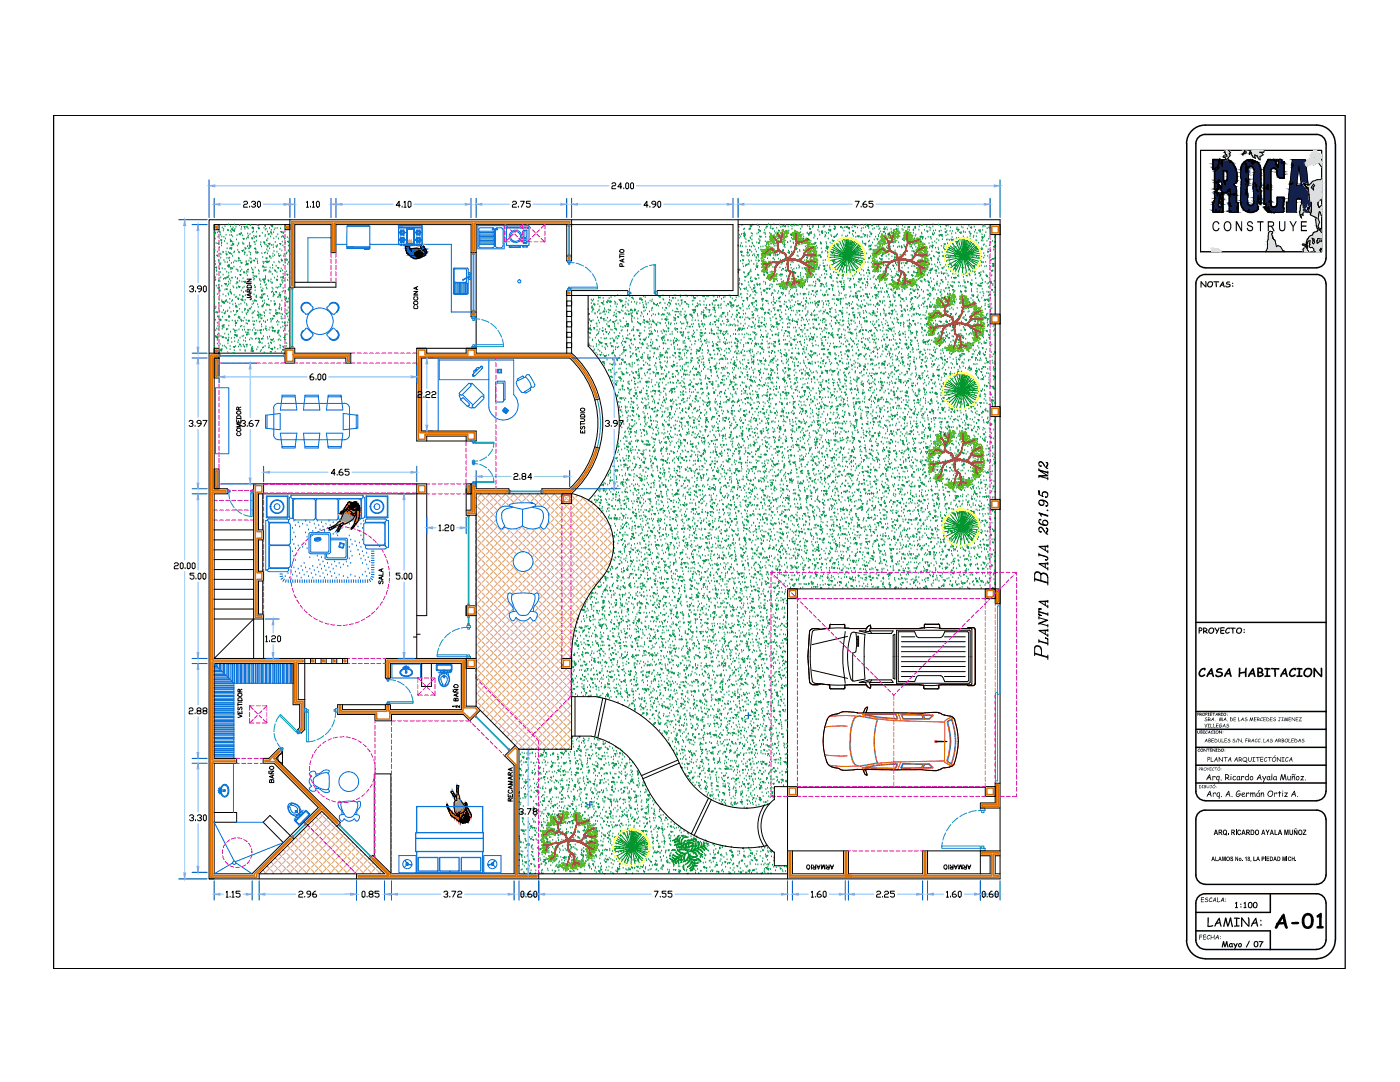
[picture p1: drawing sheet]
<svg xmlns="http://www.w3.org/2000/svg" width="279mm" height="216mm" viewBox="0 0 279 216" stroke-linecap="round" stroke-linejoin="round" font-family="sans-serif">
<!-- layer: 0 -->
<g fill="none" stroke="#000" stroke-width=".25">
<path d="M10.7 23h257.8v170.3h-257.8zM242.4 37.8l.2 .2 .2-.1v-.2l.1 .4 .2-1.5-.4-.1v-.3l.4 .3 .1-.1-.1-.4 .3-.2v.3a.55 .55 0 0 1 .5 .5v.8l-.2 .5 .3 .5 .5 .1 .2-.2 .1 .2 .3-.7 .2 .5-.1-.5 .3-.1-.1 .2 .2 .6v.6l-.4-.5 .1 .5M242.8 33.5h.1M243.2 31.9l.1 .1v.5l-.4 .9h-.3l-.1 .1 .1 .2-.1 .1-.2-.1v.2l-.2-.1M243.2 36.8h.2l-.2 1zM243.4 38.7l.2 1-.2-.1zM243.7 37.1v.5l-.2 .1 .2-.6M244 38.5l-.3-.1v.2l.2 .2v.7l-.1-.1 .1 .4h-.1l.1 .4-.3 1.4-.2-.4v.2l-.3-.3 .2-2.5-.2-.2h-.2l.1 .7-.3-1-.3 .2v1.1h.1v.1l-.2 .5 .1 .3-.3 .1M245.6 32.2l-.1 .3v-.1a.35 .35 0 0 0-.1-.4 .35 .35 0 0 0-.4-.1h-.8l-.2 .1-.1-.1 .1 1.3-.1-.4h-.3l.3-.9-.4 .1-.1-.3-.3 1.3 .2 .2a.22 .22 0 0 1 0 .2 .22 .22 0 0 1-.3 .1l.1 .1-.7 .6M245.7 38.7l.3 .1 .2-.3 .3 .2-.2 .3zM246.8 36.2l.1-.1-.2 .4-.5 .3 .1 .3 .4 .2v.6M247.7 33.9l-.1 1.4 .2 .6-.2 3.4 .1 1.1"/>
<path d="M248.5 36.8h.2v.1zM248.6 33.5l.2-.1v1.1l-.2-.2zM248.6 32.5l.1 .3a.29 .29 0 0 1 .2 .3 .29 .29 0 0 1-.2 .2l-.1-.1 .1-.2-.2-.2zM248.7 35.5v.5l.2-.1v.6l-.2-.1zM248.7 38.4h.2v.1zM248.9 38.2v.1zM248.9 37.7v.2h-.1zM249 33.9a5.8 5.8 0 0 1-.2 3.5l-.2 .5 .2 .1a.5 .5 0 0 0-.1 .9l.3-.4v1.9M249.3 31.9l-.1 .3 .3-.4 .1 .2h.2l-.1 .5 .1-.2 .2 .5v-.6v.3h.2l.6-.2 .2 .2M249.9 31.9l.1 .2zM250 32h.2l-.1 .2zM250.3 33.9l-.2 3.7 .2 2.8"/>
<path d="M250.3 36.5l.2 .1 .3 .5v-.2v.5a.51 .51 0 0 1-.3-.7zM250.3 32.1l.1 .1zM250.5 32.2l.1 .1zM250.6 37.8l.3-.1 .2 .5zM250.9 40v.1a1.2 1.2 0 0 0 .2 1.2M250.9 40h.1M251 40v-.7l.1 .4h.3l-.4 .3 .1 .2 .3 .4 .1-.3 .1 .5M251.1 39l.2 .3-.2-.1zM251.6 37.3l-.1 .3-.1-.3v.7h.2M253.7 31.9l.1 .1 .4-.2v.2l.1-.2 .3 .5 .1-.5-.2 1.1 .2-.3 .1 .4h-.1l.3 .4 .2-.1-.2-.3 .2-.3 .1-.4-.3-.5 .2 .1a.4 .4 0 0 1 .6 0 .4 .4 0 0 1-.2 .6l.2 .2 .4-.4M256.2 39.7v.3M256.2 40h.1"/>
<path d="M81.1 49.2h.2M81.2 48.3l.4-.4 .2 .4 .1-.3 .1 .1-.4 .7 .3 .8 1.4-.1 .9 .4-.3-.7-.5-.1-.1-.3 .3 .2-.3-.3 .5-.1 .6 .5a1.69 1.69 0 0 1 .7 1.4 2.82 2.82 0 0 1-2.5 1.1l-1.4-1.1-.3-1.3h.2l.1-.4zM81.6 48.8l-.5 .1M81.9 49.6l.3 .6M83.3 50.2l.5-.3 .5 .6v.4l-.5 .4h-.5l-.5-.4 .1-.5 .3-.3 .1 .3h.6l.1 .2 .3-.2M84.1 49l-.2 .2M84.2 49.9l.6 .3 .1 .3M84.5 49.9l.2-.2 .2 .2M242.6 42.3v-.4l.2 .4M242.6 41.8h.1M243.3 42.3v-.4l.1 .4h.3M243.4 40l.1 .6-.2-.1z"/>
<path d="M245.3 40.5h.2l.2 .6v.2l-.4-.6v1.6l.2 .1v-.3h.1v-.1a.61 .61 0 0 0 1 .3h.4M246.7 40.4l.3 .1M248.9 42.2l.3-.4 .1 .3-.2 .2M252.3 40.7l.3-.1 .2 .2-.2 .5h-.2l-.1 .1M252.6 41.7l.1-.2 .2 .1-.1 .3M256.2 40v.2M256.2 41.7v.5a1.34 1.34 0 0 1-1.2 .2l-.6-.1-.1 .1-.6-.1"/>
</g>
<g fill="none" stroke="#000" stroke-width=".3">
<path d="M236.8 28.7v158.9M240.5 26.8a1.84 1.84 0 0 0-1.8 1.9v22.9a1.84 1.84 0 0 0 1.8 1.8M240.5 25a3.7 3.7 0 0 0-3.7 3.7M240.5 26.8h22.3a1.84 1.84 0 0 1 1.8 1.9l.1 22.9a1.92 1.92 0 0 1-1.9 1.8l-22.3 .1M240.5 25h22.3a3.7 3.7 0 0 1 3.7 3.7M266.5 28.7v158.9M240.5 54.8a1.84 1.84 0 0 0-1.8 1.8v101.3a1.84 1.84 0 0 0 1.8 1.9M240.5 54.8h22.3a1.84 1.84 0 0 1 1.8 1.8l.1 101.3a1.92 1.92 0 0 1-1.9 1.9M238.7 124.2h26M238.7 156.2h26M238.7 149.1h26M238.7 145.5h26"/>
<path d="M238.7 142h26M238.7 152.7h26M240.5 159.8h22.3M238.7 174.6a1.84 1.84 0 0 0 1.8 1.8M240.5 178.3a1.84 1.84 0 0 0-1.8 1.9M240.5 161.7a1.84 1.84 0 0 0-1.8 1.8v11.1M240.5 178.3h22.3a1.84 1.84 0 0 1 1.8 1.9M240.5 161.7h22.3a1.84 1.84 0 0 1 1.8 1.8l.1 11.1M240.5 176.5h22.3M253.5 178.3v3.8h-14.8M264.6 174.6a1.84 1.84 0 0 1-1.8 1.8M236.8 187.6a3.7 3.7 0 0 0 3.7 3.7"/>
<path d="M238.7 180.2v7.4a1.84 1.84 0 0 0 1.8 1.8M238.7 185.7h14.8v3.8M240.5 191.3h22.3M240.5 189.5h22.3M264.7 180.2l-.1 7.4a1.84 1.84 0 0 1-1.8 1.8M266.5 187.6a3.7 3.7 0 0 1-3.7 3.7"/>
</g>
<g fill="#000">
<path d="M239.6 56.1h.2l.7 .9 .1-.6a.17 .17 0 0 1-.1-.3 .17 .17 0 0 1 .3 0 .17 .17 0 0 1 0 .3v.5a.25 .25 0 0 1-.1 .4 .25 .25 0 0 1-.3-.2l-.6-.6v.5a.2 .2 0 0 1 .1 .2 .2 .2 0 0 1-.3 .1zM242.2 44.3l.7-.2 .5 .5-.3 .2-.2-.4h-.3l-.4 .3v.7l.2 .4 .5 .1 .2-.4h.3l-.1 .3-.4 .3h-.6l-.3-.5v-.8zM242.2 56.1h.7a.19 .19 0 0 1 .3 0 .19 .19 0 0 1-.1 .3 .26 .26 0 0 0-.3 0 .26 .26 0 0 0 .1 .4v.5h-.2l-.1-.5a.29 .29 0 0 0 0-.4 .29 .29 0 0 0-.4-.1zM244.7 56.4l.4-.2a.22 .22 0 0 1 .2-.1 .22 .22 0 0 1 .1 .3h-.1a.22 .22 0 0 0-.2-.1 .22 .22 0 0 0-.1 .3l.4 .1a.39 .39 0 0 1 .1 .5 .39 .39 0 0 1-.5 .1h-.1a.23 .23 0 0 1-.3 0 .23 .23 0 0 1 .1-.3l.2 .2a.28 .28 0 0 0 .3-.1 .28 .28 0 0 0 .1-.3h-.5zM246.6 44.1h.3l.8 1.6v-1.6h.2v2h-.2l-.9-1.5v1.5h-.2zM248.9 44.4l.3-.3h.5l.3 .3v.3h-.2v-.3h-.3a.33 .33 0 0 0-.4 .3 .33 .33 0 0 0 .4 .3l.3 .1 .3 .3v.3l-.2 .3-.4 .2-.4-.1-.3-.4v-.2h.2l.2 .4 .6-.1a.44 .44 0 0 0 0-.5 .44 .44 0 0 0-.5-.1l-.4-.3zM250.9 44.1h1.3v.3h-.5v1.7h-.3v-1.7h-.5zM255.3 44.1h.2v1.5l.2 .3h.3l.3-.2v-1.6h.2v1.5l-.2 .4-.5 .2-.5-.3zM257.3 44.1h.3l.5 1 .5-1h.2l-.6 1.2v.8h-.2v-.8zM259.6 44.1h1.2v.3h-1v.6h.9v.2h-.9v.7h1v.2h-1.2zM239.4 133.7l.4-.3 .4-.1a.31 .31 0 0 1 .4 .1 .31 .31 0 0 1-.1 .4h-.1a.47 .47 0 0 0-.5-.1 .47 .47 0 0 0-.3 .4l-.1 .4a.43 .43 0 0 0 .4 .3 .43 .43 0 0 0 .4-.3 .24 .24 0 0 1 .2 .3 .24 .24 0 0 1-.3 .2l-.5 .1-.4-.3-.1-.5zM242.7 133.7l.3-.3 .5-.1a.24 .24 0 0 1 .3 0 .24 .24 0 0 1 0 .4h-.5a.19 .19 0 0 0-.3 .2 .21 .21 0 0 0 .4 .1l.6 .2 .1 .5-.6 .4h-.7a.32 .32 0 0 1-.2-.2 .32 .32 0 0 1 0-.3l.4 .2h.4a.28 .28 0 0 0 .3-.4 .28 .28 0 0 0-.4-.1l-.3-.1a.33 .33 0 0 1-.3-.2 .33 .33 0 0 1 0-.3z"/>
<path d="M242.4 125.3h.2l.3 .5 .2-.2a.21 .21 0 0 1 0-.3 .21 .21 0 0 1 .3 0l-.4 .9a.21 .21 0 0 1-.1 .2 .21 .21 0 0 1-.3 0l.2-.4zM243.5 125.2l.5-.1a.21 .21 0 0 1 .3 0 .21 .21 0 0 1 0 .3h-.3a.19 .19 0 0 0-.2 .1 .19 .19 0 0 0 0 .2 .19 .19 0 0 0 .3 0h.1a.16 .16 0 0 1 .1 .2 .16 .16 0 0 1-.3 0 .22 .22 0 0 0-.3 .3 .22 .22 0 0 0 .4 .1h.1a.21 .21 0 0 1 0 .2 .21 .21 0 0 1-.3 0h-.1a.51 .51 0 0 1-.3-.7zM244.7 125.5l.3-.2h.2a.18 .18 0 0 1 .2 .1 .18 .18 0 0 1-.1 .2 .35 .35 0 0 0-.5 .1 .35 .35 0 0 0 .2 .5l.2-.1a.16 .16 0 0 1 .2 .1 .16 .16 0 0 1-.2 .2h-.4l-.3-.1v-.5zM245.5 125.3l.7-.1a.24 .24 0 0 1 .3 0 .24 .24 0 0 1 .1 .3h-.1a.21 .21 0 0 0-.4-.1 .21 .21 0 0 0 .1 .4v.6a.24 .24 0 0 1-.3-.2 .24 .24 0 0 1 0-.3v-.1a.26 .26 0 0 0-.1-.4 .26 .26 0 0 0-.3 0zM247.2 133.3a.33 .33 0 0 1 .4 .1 .33 .33 0 0 1 0 .4l-.1 .3 .6-.1a.34 .34 0 0 0 .4-.1 .34 .34 0 0 0 0-.4 .22 .22 0 0 1 .1-.3 .22 .22 0 0 1 .3 .1 .22 .22 0 0 1-.1 .3v1a.24 .24 0 0 1 0 .4 .24 .24 0 0 1-.3 0l-.1-.2a.3 .3 0 0 0 0-.4 .3 .3 0 0 0-.4 0h-.1a.46 .46 0 0 0-.4 .2 .46 .46 0 0 0 0 .5 .33 .33 0 0 1-.4-.2 .33 .33 0 0 1 .1-.4zM252.3 133.3h.8a.25 .25 0 0 1 .4 0 .25 .25 0 0 1 0 .4 .25 .25 0 0 1-.4-.1v1.1a.21 .21 0 0 1 .4 0 .21 .21 0 0 1-.1 .4h-.6a.23 .23 0 0 1-.4 0 .23 .23 0 0 1 0-.3 .23 .23 0 0 1 .3 0l.1-1.2-.5-.1zM253.6 133.3h1.2a.27 .27 0 0 1 .4 0 .27 .27 0 0 1 .1 .3h-.3a.28 .28 0 0 0-.4 0 .28 .28 0 0 0 0 .4l.1 .6a.26 .26 0 0 1 0 .3 .26 .26 0 0 1-.4 .1v-.9a.33 .33 0 0 0 0-.5 .33 .33 0 0 0-.5 0zM257.6 133.5l.6-.2a.28 .28 0 0 1 .4 .1 .28 .28 0 0 1-.2 .4 .43 .43 0 0 0-.5-.1 .43 .43 0 0 0-.2 .4l-.1 .5a.46 .46 0 0 0 .8-.1 .19 .19 0 0 1 .2 .2 .19 .19 0 0 1-.2 .2l-.6 .2-.6-.4v-.6zM258.7 133.3h.8a.25 .25 0 0 1 .4 0 .25 .25 0 0 1-.1 .4 .25 .25 0 0 1-.3-.1v1.1a.21 .21 0 0 1 .4 .1 .21 .21 0 0 1-.2 .3h-.5a.22 .22 0 0 1-.4 0 .22 .22 0 0 1 .1-.3h.2l.1-1.2h-.4zM262.1 133.3h.1a.4 .4 0 0 1 .5 .4l.9 .9v-.9a.24 .24 0 0 1-.1-.4 .24 .24 0 0 1 .3 0l.1 1.3a.29 .29 0 0 1-.1 .5 .29 .29 0 0 1-.4-.2l-.9-1.1v.9a.26 .26 0 0 1 0 .4 .26 .26 0 0 1-.4 0zM239 145.8l.1 .1a.23 .23 0 0 0 0 .3 .23 .23 0 0 0 .2 0l.2-.4-.1 .4a.28 .28 0 0 1-.4 .1 .28 .28 0 0 1 0-.4zM239 149.6h.1a.19 .19 0 0 1 .2-.2 .19 .19 0 0 1 .2 .1 .19 .19 0 0 0-.3 .1 .19 .19 0 0 0 .1 .3l.2-.1-.1 .2a.21 .21 0 0 1-.3 0 .21 .21 0 0 1-.1-.3z"/>
<path d="M239.8 156.7h.4a.3 .3 0 0 0-.1 .3 .3 .3 0 0 0 .1 .3h-.4l.2-.1v-.5zM240.5 143.3l.4-.1-.3 .1v.2a.27 .27 0 0 1 .3 .1 .27 .27 0 0 1-.1 .4 .27 .27 0 0 1-.4-.2v-.1a.19 .19 0 0 0 .3 .1 .19 .19 0 0 0 0-.3h-.2zM240.1 145.8h.4l-.2 .1v.3l.2 .2h-.4l.1-.4zM240.2 149.4l.5 .4 .1-.4v.6l-.4-.4-.1 .4h-.1zM240.6 146l.1-.1a.15 .15 0 0 1 .1-.1 .15 .15 0 0 1 .1 .2v-.1a.22 .22 0 0 0-.3 .1 .22 .22 0 0 0 .2 .3h.1a.25 .25 0 0 1-.3 0 .25 .25 0 0 1 0-.3zM240.4 144.4l.3 .6 .2-.6h.1l-.3 .8zM240.8 156.7l.1 .3a.21 .21 0 0 0 .3 .2 .21 .21 0 0 0 0-.4l.1-.1v.4l-.3 .2-.1-.1zM240.8 153.1l.3 .4 .2-.3-.3 .6 .1-.2zM240.8 149.4l.6 .1a.32 .32 0 0 0-.3 .1 .32 .32 0 0 0 .1 .4l-.2-.5zM241 142.3h.4l-.2 .1v.3l.2 .1h-.4l.2-.4zM241 144.4l.5 .1h-.2v.6h.2h-.5l.2-.1v-.5zM241.4 153.1h.4l-.3 .1v.2h.3l-.3 .1v.2h.3a.26 .26 0 0 1-.4 0 .26 .26 0 0 1 0-.3z"/>
<path d="M241.5 149.4l.3-.1 .1 .1-.3 .1-.1 .1h.3l.1 .1a.16 .16 0 0 0-.3 0 .16 .16 0 0 0 .1 .2l.2 .1a.32 .32 0 0 1-.4-.1 .32 .32 0 0 1 0-.4zM241.5 156.7h.4l-.1 .2a.22 .22 0 0 1 0 .3 .22 .22 0 0 1-.4-.1 .17 .17 0 0 0 .3 .1 .17 .17 0 0 0 0-.3zM241.5 142.2h.4l-.3 .1v.2h.3l-.3 .1v.2h.3a.32 .32 0 0 1-.4-.1 .32 .32 0 0 1 0-.4zM241.6 144.4h.1v.7l.3-.1v.1l-.4 .1zM241.8 145.9l.3-.1-.1 .2a.19 .19 0 0 0-.2 0 .19 .19 0 0 0 .1 .3l.1-.1a.19 .19 0 0 1-.1 .2 .19 .19 0 0 1-.2-.2zM241.7 151l.1 .9 .4-.1-.1 .2h-.5zM241.8 147.3h.5v.2a.22 .22 0 0 0-.3-.1 .22 .22 0 0 0-.1 .3h.4l-.4 .1v.3l.3 .1a.38 .38 0 0 1-.4-.2 .38 .38 0 0 1 0-.4zM241.9 153.4a.21 .21 0 0 1 .2-.3 .21 .21 0 0 1 .2 .2l-.1-.1-.2 .2a.15 .15 0 0 0 0 .2 .15 .15 0 0 0 .2 0h.1a.17 .17 0 0 1-.2 .2 .17 .17 0 0 1-.2-.2zM242 142.2l.5 .1-.2 .1v.4l-.1-.4zM242.1 145.8h.5l-.2 .1v.3l.2 .2h-.5l.2-.1v-.4zM242.5 143.8l.1 .1zM242 149.4l.4 .4v-.4l.2 .1a.22 .22 0 0 1 0 .3 .22 .22 0 0 1-.3 .1l-.2-.3-.1 .4z"/>
<path d="M242.1 144.4h.2l-.1 .7 .4-.1v.1l-.5 .1zM242 154.8l.2 .1a.22 .22 0 0 1 .3-.1 .22 .22 0 0 1 0 .4l-.1-.2-.2 .1-.1 .5-.1 .1zM242 158.1l.2 .2 .2-.2a.17 .17 0 0 1 .3 .1 .17 .17 0 0 1-.2 .2v-.1l-.3 .1-.1 .6zM242.4 153.1l.5 .1a.29 .29 0 0 0-.2 .2 .29 .29 0 0 0 0 .3l-.1-.5zM242.6 149.4h.4l-.1 .1v.4l.1 .1h-.4l.1-.1v-.4zM242.7 144.4l.5 .1a.24 .24 0 0 0-.3 0 .24 .24 0 0 0-.1 .2h.4l-.4 .2v.2l.3 .1a.39 .39 0 0 1-.4-.2 .39 .39 0 0 1 0-.4zM243.1 147.4l.1 .5a.2 .2 0 0 0 .3 .1 .2 .2 0 0 0 .1-.3l.1-.3v.4a.31 .31 0 0 1-.5 .3 .31 .31 0 0 1-.1-.5zM243.3 145.8l.4 .4 .1-.5 .1 .4a.18 .18 0 0 1-.1 .3 .18 .18 0 0 1-.2-.2l-.2-.2v.3l-.1 .1zM243.4 144.5a.18 .18 0 0 1 .3-.1 .18 .18 0 0 1 .1 .2l-.2-.1-.2 .1a.25 .25 0 0 0 0 .5 .24 .24 0 0 0 .4-.2h-.3v-.1h.4l-.3 .3a.34 .34 0 0 1-.4-.2 .34 .34 0 0 1 .2-.4zM243.7 142.3h.4l-.2 .1v.3l.2 .1h-.4l.1-.1v-.3zM243.4 143.2h.2l.1 .5 .1-.5h.2l.1 .7h-.1l-.1-.5-.2 .5-.2-.5-.1 .5h-.1zM243.2 151l.8 .8-.1-.7h.1v.9l-.6-.7v.7h-.2z"/>
<path d="M243.8 147.4l.1 .2a.24 .24 0 0 0 0 .3 .24 .24 0 0 0 .3 .1l.1 .1-.2 .1-.3-.1zM244.8 144.6l.2-.2 .2 .2a.15 .15 0 0 0-.2-.1 .15 .15 0 0 0 0 .2 .22 .22 0 0 1 .3 .2 .22 .22 0 0 1-.2 .2h-.3v-.1a.22 .22 0 0 0 .2 .1 .22 .22 0 0 0 .2-.2l-.3-.1zM244.4 147.4l.4-.1v.2a.22 .22 0 0 0-.2-.1 .22 .22 0 0 0-.1 .3h.3l-.3 .1v.3l.3 .1a.33 .33 0 0 1-.4-.1 .33 .33 0 0 1 0-.5zM244.2 151.1h.8v.1a.37 .37 0 0 0-.4 .2 .37 .37 0 0 0 .1 .4l-.2 .2v-.8h-.3zM244.9 143.8l.2 .1zM245.1 147.6l.2-.2 .2 .1h-.3v.2a.26 .26 0 0 1 .3 .2 .26 .26 0 0 1-.2 .3 .26 .26 0 0 1-.3-.2h.1a.2 .2 0 0 0 .2 0 .2 .2 0 0 0 .1-.2 .2 .2 0 0 0-.3-.1zM246 147.6l.5-.2-.4 .2 .1 .1a.27 .27 0 0 1 .3 .3 .27 .27 0 0 1-.3 .2 .27 .27 0 0 1-.3-.2h.2a.19 .19 0 0 0 .2 .1 .19 .19 0 0 0 .1-.3 .19 .19 0 0 0-.3 0zM246.1 154.9l.2-.1a.17 .17 0 0 1 .2 0 .17 .17 0 0 1 0 .3 .27 .27 0 0 0-.4 .1 .28 .28 0 0 0 .4 .4l.1-.1a.22 .22 0 0 1-.1 .2 .22 .22 0 0 1-.3 0l-.2-.2zM246.2 143.1h.5v.1a.22 .22 0 0 0-.3 0 .22 .22 0 0 0-.1 .3h.4l-.4 .1v.2l.3 .1a.33 .33 0 0 1-.4 0 .33 .33 0 0 1 0-.5zM247 147.3v.3l-.4 .6zM247.1 143.1l.1 .7 .4-.1v.2h-.5zM246.9 157.9l.2-.2a.21 .21 0 0 1 .3 0 .21 .21 0 0 1 .1 .3l-.1-.1a.52 .52 0 0 0-.6 .6 .31 .31 0 0 0 .3 .4 .31 .31 0 0 0 .3-.4l-.4 .1a.2 .2 0 0 1 .1-.3 .2 .2 0 0 1 .2 .1 .19 .19 0 0 1 .3 0 .19 .19 0 0 1 0 .3l-.5 .3-.4-.1-.1-.5z"/>
<path d="M247.1 147.4l.6 .6v-.6h.1v.8l-.5-.6v.5h-.2zM248 148.1v.2zM247.7 154.9l.1 .1a.22 .22 0 0 1 .4-.2 .22 .22 0 0 1 0 .4l-.1-.2-.3 .1v.6h-.1zM248.4 143.3l.3-.1h.2l-.3 .1v.2a.27 .27 0 0 1 .3 .3 .27 .27 0 0 1-.4 .1l-.1-.2a.18 .18 0 0 0 .2 .2 .18 .18 0 0 0 .2-.2 .18 .18 0 0 0-.1-.2zM248.5 147.4h.5l-.4 .1v.2h.3l-.3 .1v.4zM248.7 158.2h.2a.23 .23 0 0 1 .4-.1 .23 .23 0 0 1 0 .3h-.1v-.1l-.3 .1v.6h-.2zM249.1 151.1h.1v.5a.28 .28 0 0 0 .3 .3 .28 .28 0 0 0 .2-.4l.1-.4v.7l-.3 .2h-.3l-.1-.3zM249.5 143.2h.1l.2 .5 .2-.5 .1 .7-.1-.5-.2 .5-.2-.5-.2 .5zM249.9 151.1h.1a.21 .21 0 0 1 .3-.1 .21 .21 0 0 1 .1 .2h-.1v.6l.2 .2h-.5v-.1h.1l.1-.7zM249.5 158.1h.1v.3a.26 .26 0 0 1 .2-.3 .26 .26 0 0 1 .3 .1 .26 .26 0 0 1 .4 0 .26 .26 0 0 1 0 .3l.1 .5h-.2l-.1-.7-.2 .1v.6l-.1 .1-.1-.8-.3 .3 .1 .3a.17 .17 0 0 1-.3-.1 .17 .17 0 0 1 .1-.2zM250.3 143.1h.5v.1h-.4v.3h.3l-.4 .1 .1 .2 .3 .1a.38 .38 0 0 1-.5-.1 .38 .38 0 0 1 .1-.5zM250.5 147.6l.1-.1a.15 .15 0 0 1 .2-.1 .15 .15 0 0 1 .1 .2h-.3a.23 .23 0 0 0 0 .4 .23 .23 0 0 0 .3-.1v.1a.3 .3 0 0 1-.4 0 .3 .3 0 0 1 0-.4z"/>
<path d="M250.6 151.1h.8v.1a.24 .24 0 0 0-.3 0 .24 .24 0 0 0 0 .3v.5h-.1v-.4a.29 .29 0 0 0 0-.3 .29 .29 0 0 0-.3-.1zM251.2 147.5l.3-.1v.2h-.3a.23 .23 0 0 0 0 .4 .23 .23 0 0 0 .3-.1v.1a.32 .32 0 0 1-.5-.1 .32 .32 0 0 1 .2-.4zM251.7 148v.2zM251.6 143.3a.22 .22 0 0 1 .2-.1 .22 .22 0 0 1 .2 .1l-.2-.1-.1 .2a.23 .23 0 0 0-.1 .3 .23 .23 0 0 0 .4 0 .3 .3 0 0 1-.5 .1 .3 .3 0 0 1 .1-.5zM251.5 151.1l.6-.1v.2h-.5v.3l.4-.1 .1 .1-.5 .1a.3 .3 0 0 0 .1 .3 .3 .3 0 0 0 .4 0l-.2 .1a.46 .46 0 0 1-.4-.2 .46 .46 0 0 1 0-.5zM251.6 158.1l.2 .2a.25 .25 0 0 1 .3-.2 .25 .25 0 0 1 .2 .3v.6l-.2-.3a.2 .2 0 0 0 .1-.3 .2 .2 0 0 0-.3 0l-.1 .5-.2 .1zM252.1 143.1h.5v.1a.22 .22 0 0 0-.3 0 .22 .22 0 0 0-.1 .3h.4l-.4 .1v.2l.3 .1a.33 .33 0 0 1-.4 0 .33 .33 0 0 1 0-.5zM252.2 147.4h.1v.2a.24 .24 0 0 0-.1 .4 .24 .24 0 0 0 .3 0l.1 .1-.4 .1zM251.9 154.8l.2 .1 .2 .5 .2-.5h.2l-.5 1.2h-.1v-.2l.2-.3zM252.3 151.3a.29 .29 0 0 1 .3-.2 .29 .29 0 0 1 .3 .1v.1a.39 .39 0 0 0-.4 .1 .39 .39 0 0 0-.1 .4h.5l-.5 .2-.1-.2zM253.5 147.5l.3-.1 .2 .1h-.4v.2a.26 .26 0 0 1 .4 .3 .26 .26 0 0 1-.5 .1v-.1a.19 .19 0 0 0 .3 .1 .19 .19 0 0 0 0-.3 .19 .19 0 0 0-.2 0zM253 151.1l.8 .1a.42 .42 0 0 0-.4 .2 .42 .42 0 0 0 .1 .5l-.1 .1-.1-.4a.24 .24 0 0 0 0-.3 .24 .24 0 0 0-.3-.1z"/>
<path d="M253.8 154.4h.1v1.3h-.2zM253.5 143.1h.4v.1a.22 .22 0 0 0-.2 0 .22 .22 0 0 0-.1 .3h.3l-.3 .1v.2l.3 .1a.33 .33 0 0 1-.4 0 .33 .33 0 0 1 0-.5zM254.2 143.3l.4-.1-.3 .1v.2a.27 .27 0 0 1 .3 .3 .27 .27 0 0 1-.5 0v-.1l.1 .1a.17 .17 0 0 0 .3 0 .17 .17 0 0 0 0-.2 .17 .17 0 0 0-.2-.1zM254.3 158.1l.1 .2 .1-.1a.21 .21 0 0 1 .4-.1 .21 .21 0 0 1-.1 .4 .17 .17 0 0 0-.2-.2 .17 .17 0 0 0-.1 .2l-.2 .5zM255.3 157.8h.1v.3h.3v.2h-.3v.7h-.1v-.7l-.3-.1v-.1h.3zM255.2 143.2h.4h-.1v.3a.24 .24 0 0 1-.1 .4 .24 .24 0 0 1-.4-.2h.1a.23 .23 0 0 0 .3 0 .23 .23 0 0 0 0-.3zM254.8 151.1l.8 .7v-.8l.1 .7a.19 .19 0 0 1-.1 .3 .19 .19 0 0 1-.2-.2l-.4-.5v.7h-.2zM255.7 143.2h.5h-.2v.6l.1 .1h-.4l.2-.1v-.6zM255.8 151.1h.1a.21 .21 0 0 1 .2-.1 .21 .21 0 0 1 .2 .2h-.2v.6l.3 .2h-.6v-.1h.2v-.7zM255.7 154.5h.2l.2 .8 .2-.8a.2 .2 0 0 1 .3 .1 .2 .2 0 0 1 0 .2l.1 .9-.1-.1-.2-.8-.3 .9-.1-.1-.2-.7-.2 .7a.16 .16 0 0 1-.2 0 .16 .16 0 0 1 .1-.3zM256.3 158.1h.4a.17 .17 0 0 1 .3 0 .17 .17 0 0 1-.1 .3l-.3 .4 .4 .1v.1h-.4a.16 .16 0 0 1-.3 0 .16 .16 0 0 1 .1-.2l.4-.5h-.5zM256.4 143.2h.1l.2 .5 .2-.5 .1 .7-.1-.5-.2 .5-.2-.5-.2 .5z"/>
<path d="M256.7 151.2a.18 .18 0 0 1 .3-.2 .17 .17 0 0 1 0 .3l-.1-.1-.2 .2a.26 .26 0 0 0-.1 .4 .26 .26 0 0 0 .4 0l.1 .1-.2 .1a.37 .37 0 0 1-.4-.3 .37 .37 0 0 1 .1-.4zM256.9 154.8l.2 .1v.2a.27 .27 0 0 0 0 .3 .27 .27 0 0 0 .3 .1l.1-.7 .1 .9h-.2a.51 .51 0 0 1-.5-.3 .51 .51 0 0 1 0-.5zM257.2 147.4h.1v.3a.22 .22 0 0 0-.1 .3 .22 .22 0 0 0 .4 0v.1l-.4 .1zM257.2 143.2l.5-.1v.1a.22 .22 0 0 0-.3 0 .22 .22 0 0 0-.1 .3h.4l-.4 .1a.21 .21 0 0 0 0 .3 .21 .21 0 0 0 .3-.1v.1a.41 .41 0 0 1-.5-.1 .41 .41 0 0 1 .1-.6zM257.7 147.4h.5l-.4 .1v.2l.4 .1h-.4v.3l.3 .1a.38 .38 0 0 1-.4-.2 .38 .38 0 0 1 .1-.5zM257.8 143.2l.6 .5v-.6l.1 .5a.16 .16 0 0 1 0 .2 .16 .16 0 0 1-.2 0l-.4-.5-.1 .6zM258.6 143.1h.5v.1a.22 .22 0 0 0-.3 0 .22 .22 0 0 0-.1 .3h.4l-.4 .1v.2l.3 .1a.33 .33 0 0 1-.4 0 .33 .33 0 0 1 0-.5zM259.2 143.2h.6l-.5 .6h.4l.1 .1h-.6l.4-.6zM259.8 147.6l.5-.2-.4 .2 .1 .1a.27 .27 0 0 1 .3 .3 .27 .27 0 0 1-.3 .2 .27 .27 0 0 1-.3-.2h.1a.18 .18 0 0 0 .3 .1 .18 .18 0 0 0 0-.3h-.2zM259.5 154.8h.3a.2 .2 0 0 1 .3 0 .2 .2 0 0 1 .1 .3l-.4 .4a.17 .17 0 0 1 .3 0 .17 .17 0 0 1 0 .2h-.6l.5-.6-.5-.1zM239.7 179.1l.5-.1 .1 .2a.28 .28 0 0 0-.4-.1 .28 .28 0 0 0-.1 .4h.5l-.5 .1a.29 .29 0 0 0 .1 .3 .29 .29 0 0 0 .3 0l-.1 .1a.37 .37 0 0 1-.4-.1 .37 .37 0 0 1 0-.4zM240.5 179.3l.2-.2 .4 .1a.2 .2 0 0 0-.3 0 .2 .2 0 0 0-.1 .2h.1a.32 .32 0 0 1 .3 .4 .32 .32 0 0 1-.3 .3 .32 .32 0 0 1-.4-.3l.3 .1a.21 .21 0 0 0 .2 0 .21 .21 0 0 0 0-.3 .24 .24 0 0 1-.3-.1 .24 .24 0 0 1-.1-.2z"/>
<path d="M241.5 179.2v-.1a.19 .19 0 0 1 .3-.1 .19 .19 0 0 1 .1 .3h-.1a.29 .29 0 0 0-.4 .2 .29 .29 0 0 0 .3 .4l.1-.2a.26 .26 0 0 1-.2 .3 .26 .26 0 0 1-.3-.1l-.1-.3zM242.6 170.9h.1v.7h.4v.2h-.5zM242.9 179.1h.2v.4a.27 .27 0 0 0-.1 .4 .27 .27 0 0 0 .4-.1v.2h-.5zM243.9 170.9h.2l.1 .6 .2-.6h.2v.9h-.1v-.7l-.2 .7h-.1l-.2-.7v.7h-.1zM245.1 166.4h.1v.2h-.1zM245.6 171a.19 .19 0 0 1 .3-.1 .19 .19 0 0 1 0 .3v-.1h-.2l.4 .3a.29 .29 0 0 1-.3 .4 .29 .29 0 0 1-.3-.3l.3 .2a.17 .17 0 0 0 .1-.3 .17 .17 0 0 0-.3 0zM246.5 170.9h.2l.3 .6v-.6h.1v.9h-.1l-.3-.6v.6h-.2zM246.6 165.6h.2v1h-.2zM247 165.6h.1a.36 .36 0 0 1 .6 .2l-.2 .1a.19 .19 0 0 0-.2-.2 .19 .19 0 0 0-.2 .2v.2a.21 .21 0 0 0 .1 .3 .21 .21 0 0 0 .3-.1h.2l-.3 .4-.4-.2-.1-.6zM247.9 171.6h.1v.2h-.1zM248.4 171.1l.4-.2v.9h-.1v-.6l-.3 .1zM249.6 171.6h.1l-.1 .4z"/>
<path d="M250.1 170.9h.2v.7h.4v.2h-.6zM252.5 170.9h.1v.9h-.1zM252.8 170.9h.5v.2h-.4v.2h.4v.1h-.4v.2h.4v.2h-.5zM252.5 165.6h.3l.2 .4 .2-.4h.2l-.3 .6v.4h-.2v-.4zM254.4 165.6h.1v.8h.5v.2h-.6zM255.9 170.9h.2l.2 .6 .1-.6h.2v.9h-.1v-.7l-.1 .7h-.2l-.1-.7v.7h-.2zM256.3 165.6h.3l.1 .7 .2-.7h.3v1h-.2v-.8l-.2 .8h-.1l-.2-.8v.8h-.2zM256.8 170.9h.1v.9h-.1zM257.3 165.6h.2v.5a.2 .2 0 0 0 .1 .3 .2 .2 0 0 0 .2 0l.1-.8h.1v.8a.36 .36 0 0 1-.5 .2 .36 .36 0 0 1-.2-.5zM257.1 171l.4-.1 .2 .2-.2 .1a.22 .22 0 0 0-.3-.1 .22 .22 0 0 0 0 .4 .17 .17 0 0 0 .2 .2 .17 .17 0 0 0 .1-.2l.2 .1-.2 .2-.4-.1zM257.8 170.9h.1v.4h.3v-.4h.2v.9h-.2v-.4h-.3v.4h-.1zM258.5 171.6h.2v.2h-.2z"/>
<path d="M260 165.6h.7l-.5 .8h.5v.2h-.7l.5-.9h-.5zM239.3 186.5h.7l-.5 .1v.3h.4v.1h-.4l-.1 .5zM240.1 186.5h.5h.1v.1a.26 .26 0 0 0-.4 0 .26 .26 0 0 0-.1 .3l.5 .1-.5 .1a.28 .28 0 0 0 .1 .3 .28 .28 0 0 0 .4 0l-.3 .1a.51 .51 0 0 1-.3-.8zM240.9 186.8l.3-.3h.3v.3l-.3-.1-.2 .2a.23 .23 0 0 0 0 .4 .23 .23 0 0 0 .3-.1l.2 .1-.2 .1h-.4zM241 183.1a.25 .25 0 0 1 .3 .1 .25 .25 0 0 1-.1 .3v1.3l.5-.1a.22 .22 0 0 1 .2-.1 .22 .22 0 0 1 .2 .2l-.6 .2-.6-.1zM241.7 186.5l.1 .5 .5-.1 .1-.4-.1 1a.29 .29 0 0 0 0-.3 .29 .29 0 0 0-.3-.1h-.2l-.2 .4zM244.1 187.8a.28 .28 0 0 1 .3 .1 .28 .28 0 0 1 0 .3l.1 .4 .2-.7a.26 .26 0 0 1 .3 0 .26 .26 0 0 1 0 .3l.1 .8h-.2l-.1-.7-.3 .7h-.2l-.1-.6-.1 .3a.19 .19 0 0 1 0 .3 .19 .19 0 0 1-.3-.1zM244.5 183.1a.23 .23 0 0 1 .3 .1 .23 .23 0 0 1 0 .3l.3 .9 .3-1.1a.21 .21 0 0 1 .2-.3 .22 .22 0 0 1 .2 .4l.2 1.2a.18 .18 0 0 1 .1 .3 .18 .18 0 0 1-.2 .1 .18 .18 0 0 1-.1-.3l-.2-1-.3 .9a.2 .2 0 0 1-.2 .3 .2 .2 0 0 1-.2-.2l-.3-1-.2 .8a.23 .23 0 0 1 0 .3 .23 .23 0 0 1-.3 .1zM246.5 180.2l.2-.2a.25 .25 0 0 1 .2 .1 .25 .25 0 0 1 0 .3v.6l.1 .2h-.5v-.1l.2-.1v-.7h-.2zM246.1 188.2h.2l.3 .5 .2-.5a.18 .18 0 0 1 .2 .1 .18 .18 0 0 1-.1 .2l-.3 .8a.15 .15 0 0 1-.1 .2 .15 .15 0 0 1-.2-.2l.2-.5zM246.3 183.1h.7a.21 .21 0 0 1 .3 0 .21 .21 0 0 1 0 .3l-.4-.1v1.3h.4a.21 .21 0 0 1-.1 .3 .21 .21 0 0 1-.2 0h-.3a.22 .22 0 0 1-.3 .1 .22 .22 0 0 1-.1-.3 .42 .42 0 0 0 .4-.2 .42 .42 0 0 0 0-.5v-.7h-.4zM248.2 180.2l.4-.2 .1 1.2h-.5v-.2h.2v-.7h-.2z"/>
<path d="M247.7 183.1a.3 .3 0 0 1 .4 .3l1.1 1.2-.1-1.1a.26 .26 0 0 1-.1-.2 .26 .26 0 0 1 .2-.2l.2 .3v1.1a.28 .28 0 0 1-.2 .4 .28 .28 0 0 1-.3-.3l-1-1.1v1a.21 .21 0 0 1 .1 .3 .21 .21 0 0 1-.3 .1zM249.2 187.8v-.1a.22 .22 0 0 1 .2 .2 .22 .22 0 0 1-.1 .3l-.4 .8h-.2zM251.2 187.8h1l-.5 1a.17 .17 0 0 1-.1 .2 .17 .17 0 0 1-.2-.1l.4-.9h-.6zM257.7 184.1l1.1-.2a.31 .31 0 0 1 .5 .3 .31 .31 0 0 1-.5 .2h-.5a.37 .37 0 0 1-.4 0 .37 .37 0 0 1-.2-.3zM262.7 182.7l.6-.4a.33 .33 0 0 1 .5 0 .33 .33 0 0 1 0 .4v2.1h.1a.26 .26 0 0 1 .3 .2 .26 .26 0 0 1-.3 .3h-.8a.29 .29 0 0 1-.3-.4 .29 .29 0 0 1 .4-.1l.1-1.8a.29 .29 0 0 1-.4 .1 .29 .29 0 0 1-.2-.4z"/>
<path d="M241 56.4l.3-.3h.5l.2 .2 .1 .5-.3 .5-.3 .1-.5-.2-.1-.6zM241.1 56.7a.39 .39 0 0 0 .7 0 .39 .39 0 0 0-.7 0z"/>
<path d="M244.4 44.4l.4-.3h.4l.4 .4 .1 1-.3 .5-.5 .2-.5-.4-.2-.4zM244.7 44.4l-.2 .4v.7l.2 .4h.4l.4-.4v-.8l-.3-.3z"/>
<path d="M244 56.2a.25 .25 0 0 1 .3 .1 .25 .25 0 0 1-.1 .3l.1 .4a.17 .17 0 0 1 .1 .2 .17 .17 0 0 1-.2 .1 .17 .17 0 0 1-.1-.2v-.1h-.4l-.1 .3a.16 .16 0 0 1-.3-.1 .16 .16 0 0 1 .2-.2zM244 56.5l-.2 .3h.2z"/>
<path d="M245.9 56.6a.12 .12 0 0 1 .2 0 .12 .12 0 0 1-.2 0zM245.9 57.1a.13 .13 0 0 1 .2 0 .13 .13 0 0 1-.2 0z"/>
<path d="M253 44.1l1.2 .2 .1 .6-.4 .3 .5 .9h-.2l-.6-.9h-.4v.9h-.2zM253.2 44.4v.6h.5a.32 .32 0 0 0 .4-.3 .32 .32 0 0 0-.4-.3z"/>
<path d="M239.3 125.2h.4l.2 .1 .1 .4-.2 .2a.27 .27 0 0 0-.4 .1 .27 .27 0 0 0 0 .4h-.2zM239.4 125.6a.2 .2 0 0 0 .4 0 .2 .2 0 0 0-.4 0z"/>
<path d="M240.1 125.3l.5-.1 .3 .3 .1 .3-.3 .2 .3 .4-.3-.1a.22 .22 0 0 0-.4-.2 .22 .22 0 0 0 0 .3h-.2zM240.3 125.4l.1 .4a.22 .22 0 0 0 .3 0 .22 .22 0 0 0-.1-.3z"/>
<path d="M241.3 125.4l.3-.2 .7 .2v.4l-.2 .6-.6 .1-.3-.2-.1-.5zM241.6 125.5l-.2 .3a.32 .32 0 0 0 .1 .4 .32 .32 0 0 0 .4-.1l.2-.2a.34 .34 0 0 0-.1-.4 .34 .34 0 0 0-.4 0z"/>
<path d="M241.7 133.3a.28 .28 0 0 1 .3 .1 .28 .28 0 0 1 0 .3l.2 .9a.24 .24 0 0 1 .1 .3 .24 .24 0 0 1-.3 .1v-.1a.45 .45 0 0 0-.5-.3 .45 .45 0 0 0-.4 .4 .21 .21 0 0 1-.4 0 .22 .22 0 0 1 .2-.4zM241.7 133.9l-.3 .4a.24 .24 0 0 0 .4 0 .24 .24 0 0 0-.1-.4z"/>
<path d="M245.2 133.3l.3 .1 .2 1.2a.25 .25 0 0 1 .1 .3 .25 .25 0 0 1-.2 .2l-.1-.2a.45 .45 0 0 0-.5-.3 .45 .45 0 0 0-.4 .4 .21 .21 0 0 1-.4 0 .22 .22 0 0 1 .2-.4zM245.2 133.9l-.2 .4h.3z"/>
<path d="M246.7 125.9a.62 .62 0 0 1 1.2 0 .62 .62 0 0 1-1.2 0zM246.9 125.8a.39 .39 0 0 0 .7 0 .39 .39 0 0 0-.7 0z"/>
<path d="M248.2 125.7a.15 .15 0 0 1 .3 0 .15 .15 0 0 1-.3 0zM248.2 126.2a.13 .13 0 0 1 .2 0 .13 .13 0 0 1-.2 0z"/>
<path d="M249.9 133.4a.23 .23 0 0 1 .3 0 .23 .23 0 0 1 .1 .3l.2 1a.23 .23 0 0 1 .1 .3 .23 .23 0 0 1-.3 .1 .23 .23 0 0 1-.1-.3l-.1-.2-.6 .1a.28 .28 0 0 1-.1 .3 .28 .28 0 0 1-.4 0l.2-.6zM250 133.9l-.3 .4a.25 .25 0 0 0 .4-.1 .25 .25 0 0 0-.1-.3z"/>
<path d="M250.9 133.3l.3-.1 .6 .1 .3 .3v.3a.28 .28 0 0 0-.1 .3 .28 .28 0 0 0 .2 .2v.3l-.2 .2-1 .2zM251.2 133.5l.1 .5a.31 .31 0 0 0 .4-.3 .31 .31 0 0 0-.5-.2zM251.2 134.4v.4h.2a.28 .28 0 0 0 .3-.1 .28 .28 0 0 0 .1-.3z"/>
<path d="M256.4 133.4v-.1a.24 .24 0 0 1 .3 .1 .24 .24 0 0 1 0 .3l.2 .9a.28 .28 0 0 1 .1 .3 .28 .28 0 0 1-.2 .2l-.1-.2a.39 .39 0 0 0-.3-.3 .39 .39 0 0 0-.5 .1 .28 .28 0 0 1-.1 .3 .28 .28 0 0 1-.3 0l.1-.6zM256.4 133.9l-.1 .2a.15 .15 0 0 0 0 .2 .15 .15 0 0 0 .2-.1z"/>
<path d="M260.4 133.5l.4-.2h.6l.4 .2 .1 .8-.5 .7-.8 .1-.4-.4-.1-.6zM260.8 133.6l-.4 .7 .3 .5 .6-.1 .3-.6a.48 .48 0 0 0-.2-.5 .48 .48 0 0 0-.6 0z"/>
<path d="M239 142.2a.22 .22 0 0 1 .3 .2 .22 .22 0 0 1-.3 .2v.3zM239 142.4a.1 .1 0 0 0 .2 0 .1 .1 0 0 0-.2 0z"/>
<path d="M239.3 153.2v-.1a.21 .21 0 0 1 .3 .1 .21 .21 0 0 1 0 .3h-.3v.3zM239.3 153.2v.2h.2l.1-.1z"/>
<path d="M239.3 156.7l.4 .1 .1 .3a.28 .28 0 0 1-.4 .2 .28 .28 0 0 1-.1-.5zM239.4 156.7v.5a.22 .22 0 0 0 .3-.2 .22 .22 0 0 0-.3-.2z"/>
<path d="M239.4 142.3l.2-.1a.2 .2 0 0 1 .2 .2 .2 .2 0 0 1-.1 .2l.1 .2a.19 .19 0 0 0-.2-.1 .19 .19 0 0 0-.2 .2zM239.5 142.3v.2h.2v-.1z"/>
<path d="M239.5 149.7a.3 .3 0 0 1 .6 0 .3 .3 0 0 1-.6 0zM239.6 149.7a.2 .2 0 0 0 .4 0 .2 .2 0 0 0-.4 0z"/>
<path d="M239.6 145.8a.21 .21 0 0 1 .3 0 .21 .21 0 0 1 0 .3 .2 .2 0 0 1 0 .2 .2 .2 0 0 1-.2 .1zM239.7 145.9v.1h.2zM239.7 146.1v.2l.2-.1z"/>
<path d="M239.7 153.1a.23 .23 0 0 1 .3 .1 .23 .23 0 0 1 0 .3l.1 .2-.3-.1-.1 .2zM239.7 153.4a.15 .15 0 0 0 .3 0 .15 .15 0 0 0-.3 0z"/>
<path d="M239.9 142.5a.32 .32 0 0 1 .6 0 .32 .32 0 0 1-.6 0zM240 142.5a.21 .21 0 0 0 .4 0 .21 .21 0 0 0-.4 0z"/>
<path d="M240.2 153.5a.35 .35 0 0 1 .7 0 .35 .35 0 0 1-.7 0zM240.3 153.5a.22 .22 0 0 0 .4 0 .22 .22 0 0 0-.4 0z"/>
<path d="M240.4 156.7a.21 .21 0 0 1 .3 0 .21 .21 0 0 1-.1 .3h.1a.22 .22 0 0 1-.1 .3 .22 .22 0 0 1-.2 0zM240.4 156.7v.3l.2-.1v-.2zM240.4 157v.2l.3-.1z"/>
<path d="M240.6 142.3a.21 .21 0 0 1 .4 .1 .21 .21 0 0 1-.3 .2l-.1 .3zM240.6 142.4a.15 .15 0 0 0 .3 0 .15 .15 0 0 0-.3 0z"/>
<path d="M240.8 147.4l.2 .7-.1-.2-.5 .2zM240.8 147.6l-.1 .2h.1z"/>
<path d="M241 151h.3a.31 .31 0 0 1 .2 .4 .31 .31 0 0 1-.4 .2l-.1 .4zM241.1 151.2v.3a.21 .21 0 0 0 .3-.1 .21 .21 0 0 0-.1-.2z"/>
<path d="M241.3 145.9l.2-.1v.6a.24 .24 0 0 0-.2-.2 .24 .24 0 0 0-.2 .2zM241.3 146v.1z"/>
<path d="M241.2 147.4a.23 .23 0 0 1 .4 .1 .23 .23 0 0 1-.1 .3 .23 .23 0 0 1 0 .3 .23 .23 0 0 1-.3 0zM241.3 147.5v.2h.2v-.2zM241.2 147.9v.1l.4-.1z"/>
<path d="M241.1 143.2h.2a.24 .24 0 0 1 .3 .1 .24 .24 0 0 1-.2 .3l.2 .3a.26 .26 0 0 0-.2-.2 .26 .26 0 0 0-.3 .2zM241.2 143.4a.16 .16 0 0 0 .3 0 .16 .16 0 0 0-.3 0z"/>
<path d="M241.3 154.6l.2-.1 .3 1.1a.21 .21 0 0 1-.3-.1 .21 .21 0 0 1 0-.2h-.5v.2a.15 .15 0 0 1-.1 .2 .15 .15 0 0 1-.2-.1 .15 .15 0 0 1 .1-.2zM241.4 154.8l-.2 .3h.2z"/>
<path d="M241.4 157.8h.1l.3 1.1-.1 .1-.2-.4h-.2l-.4 .4v-.5zM241.5 158.1l-.3 .3h.3z"/>
<path d="M242 157a.3 .3 0 0 1 .6 0 .3 .3 0 0 1-.6 0zM242 157a.25 .25 0 0 0 .5 0 .25 .25 0 0 0-.5 0zM242.3 156.5l.2-.1-.2 .2z"/>
<path d="M242 143.2h.2l.1 .7-.1-.3-.3 .1-.2 .2zM242.1 143.3l-.1 .3 .1-.1z"/>
<path d="M242.7 157.1v.1zM242.6 156.8l.1 .1z"/>
<path d="M242.4 147.4l.1-.1 .4 .3 .1 .3-.2 .2a.27 .27 0 0 1-.4 0 .27 .27 0 0 1 0-.4zM242.5 147.5v.6a.27 .27 0 0 0 .4-.2 .27 .27 0 0 0-.3-.3z"/>
<path d="M242.6 146.1a.32 .32 0 0 1 .6 0 .32 .32 0 0 1-.6 0zM242.7 146.1a.21 .21 0 0 0 .4 0 .21 .21 0 0 0-.4 0z"/>
<path d="M242.8 151.1l.3 .9-.4-.3h-.2l-.2 .3 .1-.4zM242.8 151.3l-.2 .3 .2-.1z"/>
<path d="M242.8 142.4l.1-.2 .1 .7a.21 .21 0 0 0-.2-.3 .21 .21 0 0 0-.2 .2zM242.9 142.4l-.1 .2h.1z"/>
<path d="M243.1 149.4l.5 .3a.3 .3 0 0 1-.4 .3 .3 .3 0 0 1-.1-.5zM243.2 149.5v.4a.19 .19 0 0 0 .3-.1 .19 .19 0 0 0-.2-.3z"/>
<path d="M243 153.5a.31 .31 0 0 1 .6 0 .31 .31 0 0 1-.6 0zM243 153.5a.25 .25 0 0 0 .5 0 .25 .25 0 0 0-.5 0zM243.3 153l.1-.1z"/>
<path d="M242.8 155l.2-.2a.34 .34 0 0 1 .4 .2 .34 .34 0 0 1 0 .4l-.1 .7h-.2v-.4a.43 .43 0 0 1-.3-.7zM243 155l-.1 .1a.24 .24 0 0 0 0 .4 .24 .24 0 0 0 .3 0 .24 .24 0 0 0 0-.3v-.2z"/>
<path d="M242.9 158.3l.2-.2h.3v1.3h-.2v-.4l-.3-.1-.1-.1zM243 158.3v.1a.24 .24 0 0 0-.1 .4 .24 .24 0 0 0 .4 0 .24 .24 0 0 0 0-.3v-.2z"/>
<path d="M243.1 142.2l.3 .1a.17 .17 0 0 1 .2 .1 .17 .17 0 0 1-.2 .2l.2 .2-.3-.2v.2h-.2zM243.3 142.3v.2h.1l.1-.1z"/>
<path d="M243.6 153.6a.07 .07 0 0 1 .1 0 .07 .07 0 0 1-.1 0zM243.7 153.3v.1z"/>
<path d="M243.7 149.7a.32 .32 0 0 1 .6 0 .32 .32 0 0 1-.6 0zM243.8 149.7a.2 .2 0 0 0 .4 0 .2 .2 0 0 0-.4 0z"/>
<path d="M244 145.9l.1 .1zM244 146.3a.1 .1 0 0 1 .2 0 .1 .1 0 0 1-.2 0z"/>
<path d="M244.1 142.5a.35 .35 0 0 1 .7 0 .35 .35 0 0 1-.7 0zM244.2 142.5a.2 .2 0 0 0 .4 0 .2 .2 0 0 0-.4 0z"/>
<path d="M244.4 149.5l.1 .2zM244.4 149.9a.07 .07 0 0 1 .1 0 .07 .07 0 0 1-.1 0z"/>
<path d="M244.3 144.5h.2l.1 .6-.2-.2-.4 .2zM244.4 144.6l-.2 .2h.2z"/>
<path d="M244.5 143.2h.1l.2 .7-.2-.3-.3 .1-.1 .2zM244.5 143.3l-.1 .3 .2-.1z"/>
<path d="M244.9 142.4l.1 .1zM244.9 142.6l.1 .1-.1 .1z"/>
<path d="M244.5 154.5h.6l.2 .3v.3l-.3 .2 .4 .3-.1 .1-.5-.4-.1 .3h-.2zM244.7 154.6v.5h.1a.26 .26 0 0 0 .3-.2 .26 .26 0 0 0-.3-.3z"/>
<path d="M245.1 157.9l.2-.1 .3 1.1a.22 .22 0 0 1-.3-.1 .22 .22 0 0 1 0-.2l-.5 .1-.2 .3 .1-.5zM245.2 158.1l-.2 .3h.3z"/>
<path d="M245.6 154.5a.1 .1 0 0 1 .2 0 .1 .1 0 0 1-.2 0zM245.6 154.9l.1-.1v.9l-.1-.1z"/>
<path d="M245.5 151.1h.1l.2 .9-.4-.3-.3 .3v-.4zM245.5 151.3l-.2 .3 .3-.1z"/>
<path d="M245.5 143.2l.5 .2 .1 .3-.2 .2a.32 .32 0 0 1-.4-.1 .32 .32 0 0 1 0-.4zM245.6 143.2v.6a.23 .23 0 0 0 .3-.1 .23 .23 0 0 0-.1-.3z"/>
<path d="M246.7 151.1h.2l.1 .9-.3-.3-.3 .3v-.4zM246.8 151.3l-.2 .3 .2-.1z"/>
<path d="M246.9 155l.1-.1a.33 .33 0 0 1 .5 0 .33 .33 0 0 1 0 .5v.3h-.6l-.1-.2zM247.1 155v.1a.24 .24 0 0 0-.2 .3 .24 .24 0 0 0 .4-.1v-.3z"/>
<path d="M247.2 151.1l.5 .1a.28 .28 0 0 1 .1 .3 .28 .28 0 0 1-.2 .2l.3 .2-.6-.2v.3h-.1zM247.3 151.4a.21 .21 0 0 0 .4 0 .21 .21 0 0 0-.4 0z"/>
<path d="M247.8 158.3l.2-.2a.25 .25 0 0 1 .4 .1 .25 .25 0 0 1-.1 .4l-.4 .1 .2 .2 .4-.2v.2h-.6l-.1-.1zM248.1 158.3l-.2 .3 .5-.2z"/>
<path d="M248 143.2h.1l.1 .7-.1-.3-.3 .1-.2 .2zM248 143.3l-.1 .3 .2-.1z"/>
<path d="M248 151.3l.3-.2 .6 .1v.6l-.2 .2 .2 .3-.3-.3h-.3l-.3-.2zM248.2 151.3l-.1 .5 .4 .1v-.2a.21 .21 0 0 0 .3 0 .21 .21 0 0 0 0-.3l-.2-.2z"/>
<path d="M248.6 154.9l.1-.1a.24 .24 0 0 0 .4 .1 .24 .24 0 0 0 0-.4l.1-.1v1.3h-.5l-.2-.2zM248.6 155.2a.3 .3 0 0 0 .6 0 .3 .3 0 0 0-.6 0z"/>
<path d="M249.1 147.4h.3a.21 .21 0 0 1 .2 .2 .21 .21 0 0 1-.2 .3l.2 .2-.4-.2-.1 .3zM249.2 147.6a.16 .16 0 0 0 .3 0 .16 .16 0 0 0-.3 0z"/>
<path d="M249.5 155l.1-.1a.39 .39 0 0 1 .5 .2 .39 .39 0 0 1-.2 .5 .39 .39 0 0 1-.5-.2zM249.5 155.3a.25 .25 0 0 0 .5 0 .25 .25 0 0 0-.5 0z"/>
<path d="M250 147.4h.2l.1 .7-.2-.2-.4 .2zM250.1 147.6l-.1 .2h.1z"/>
<path d="M250.9 143.2h.2a.26 .26 0 0 1 .3 .2 .26 .26 0 0 1-.2 .3l.2 .2-.3-.2-.2 .2zM250.9 143.4a.2 .2 0 0 0 .4 0 .2 .2 0 0 0-.4 0z"/>
<path d="M250.8 158.3l.2-.1a.32 .32 0 0 1 .4 0 .32 .32 0 0 1 0 .5l.1 .3-.3-.1a.41 .41 0 0 1-.5-.1 .41 .41 0 0 1 .1-.5zM251 158.3l-.1 .2a.22 .22 0 0 0 .1 .4 .22 .22 0 0 0 .3-.2v-.4zM251.1 157.8l.3-.2-.3 .4z"/>
<path d="M251.3 154.6l.2-.1 .3 1.1a.18 .18 0 0 1-.3 0 .18 .18 0 0 1 0-.3h-.4l-.2 .4-.1-.1 .1-.4zM251.4 154.8l-.2 .3h.3z"/>
<path d="M252.8 143.2h.3l.2 .3a.33 .33 0 0 1-.4 .4 .33 .33 0 0 1-.1-.5zM252.8 143.2v.6a.27 .27 0 0 0 .4-.2 .27 .27 0 0 0-.3-.3z"/>
<path d="M253 147.5l.1-.1 .2 .8-.2-.3-.4 .2zM253.1 147.6l-.2 .2h.2z"/>
<path d="M252.9 155l.2-.2 .4 .1 .1 .8h-.5a.47 .47 0 0 1-.2-.7zM253.1 155l-.1 .1a.24 .24 0 0 0 0 .4 .24 .24 0 0 0 .3 0 .24 .24 0 0 0 0-.4v-.1z"/>
<path d="M253.1 157.9l.3-.1h.4l.2 .1 .1 .6-.3 .4-.5 .1-.3-.3-.1-.3zM253.4 157.9l-.3 .5 .2 .4h.4l.2-.4a.36 .36 0 0 0-.1-.5 .36 .36 0 0 0-.4 0z"/>
<path d="M253.8 151.6a.5 .5 0 0 1 1 0 .5 .5 0 0 1-1 0zM254.2 151.2l-.2 .3a.32 .32 0 0 0 .4 .4 .32 .32 0 0 0 .2-.5l-.1-.2zM254.4 150.7l.2 .1-.3 .2z"/>
<path d="M254.2 155l.1-.1a.35 .35 0 0 1 .5 0 .35 .35 0 0 1 0 .5v.3h-.6l-.1-.3zM254.4 155l-.1 .1a.25 .25 0 0 0 0 .4 .25 .25 0 0 0 .3 0 .25 .25 0 0 0 0-.4v-.1z"/>
<path d="M254.7 147.4h.2l.1 .7-.2-.2-.4 .2zM254.8 147.6l-.1 .2h.1z"/>
<path d="M255.1 147.4h.3a.21 .21 0 0 1 .2 .2 .21 .21 0 0 1-.2 .3l.3 .2-.5-.2v.3zM255.2 147.6a.2 .2 0 0 0 .4 0 .2 .2 0 0 0-.4 0z"/>
<path d="M255.9 157.8a.1 .1 0 0 1 .2 0 .1 .1 0 0 1-.2 0zM255.9 158.2h.2l-.1 .7h-.1z"/>
<path d="M255.8 147.4a.29 .29 0 0 1 .4 0 .29 .29 0 0 1 0 .4 .23 .23 0 0 1-.1 .3 .23 .23 0 0 1-.3 0zM255.9 147.5v.2a.16 .16 0 0 0 .2 0 .16 .16 0 0 0 0-.2 .16 .16 0 0 0-.2 0zM255.9 147.8v.2l.3-.1z"/>
<path d="M256.4 147.8a.36 .36 0 0 1 .7 0 .36 .36 0 0 1-.7 0zM256.5 147.7a.26 .26 0 0 0 .5 0 .26 .26 0 0 0-.5 0z"/>
<path d="M257.7 151.1l.1 .1 .2 .8-.4-.3-.4 .3 .1-.3zM257.7 151.3l-.2 .3 .3-.1z"/>
<path d="M257.8 154.8l.2 .1a.3 .3 0 0 1 .4 0 .3 .3 0 0 1 .1 .4l-.1 .4-.1-.4a.18 .18 0 0 0-.1-.3 .18 .18 0 0 0-.2 .2v.4l-.2 .1zM257.8 154.5l.3-.1 .3 .2v-.2a.2 .2 0 0 1 0 .4 .21 .21 0 0 1-.3-.3l-.3 .2z"/>
<path d="M258.2 157.8h.2l.2 1.1-.1 .1-.1-.4h-.2l-.5 .4 .1-.5zM258.3 158.1l-.3 .3h.3z"/>
<path d="M258.3 147.4l.5 .1 .1 .2a.33 .33 0 0 1-.4 .4 .33 .33 0 0 1-.2-.5zM258.5 147.5l-.1 .5a.26 .26 0 0 0 .4-.1 .26 .26 0 0 0-.2-.3z"/>
<path d="M258.7 154.9h.2a.4 .4 0 0 1 .5 .4 .4 .4 0 0 1-.5 .3 .4 .4 0 0 1-.2-.6zM258.8 155.3a.25 .25 0 0 0 .5 0 .25 .25 0 0 0-.5 0z"/>
<path d="M259.4 147.4h.1l.1 .7-.1-.2h-.3l-.2 .2zM259.4 147.6l-.1 .2h.1z"/>
<path d="M242 170.9h.2l.3 .9h-.2v-.2h-.3l-.2 .2zM242.1 171.1l-.1 .4h.2z"/>
<path d="M242.4 179.1h.2l.2 .8-.2 .1v-.4l-.4 .1-.2 .3 .1-.4zM242.5 179.3l-.2 .3h.2z"/>
<path d="M242.6 165.6h.2l.3 1h-.2v-.2h-.4l-.1 .2h-.2zM242.7 165.8l-.1 .4h.2z"/>
<path d="M243.2 165.6h.4a.33 .33 0 0 1 .3 .2 .33 .33 0 0 1-.2 .4l.3 .4h-.2l-.3-.4h-.1v.4h-.2zM243.4 165.7v.3h.1a.16 .16 0 0 0 .2-.1 .16 .16 0 0 0-.2-.2z"/>
<path d="M243.4 170.9h.1l.3 .9h-.1l-.1-.2h-.3v.2h-.2zM243.4 171.1v.4h.2z"/>
<path d="M244 179.1h.2l.1 .9h-.1l-.1-.4-.5 .4zM244.1 179.3l-.2 .3h.2z"/>
<path d="M244.5 179.8a.1 .1 0 0 1 .2 0 .1 .1 0 0 1-.2 0zM244.5 179.4a.1 .1 0 0 1 .2 0 .1 .1 0 0 1-.2 0z"/>
<path d="M244.8 171.1l.1-.2a.42 .42 0 0 1 .6 .5 .42 .42 0 0 1-.7 .3zM244.9 171.1v.2a.23 .23 0 0 0 0 .3 .23 .23 0 0 0 .3 0l.1-.2a.2 .2 0 0 0-.1-.3 .2 .2 0 0 0-.3 0z"/>
<path d="M244.1 165.7l.2-.1 .5 .1 .1 1-.7-.2-.2-.3zM244.4 165.7l-.2 .3a.3 .3 0 0 0 0 .3 .3 .3 0 0 0 .3 .1h-.1h.3v-.5z"/>
<path d="M245.7 165.6h.4a.3 .3 0 0 1 .4 .2 .3 .3 0 0 1-.3 .3l.3 .5h-.2l-.2-.4h-.2v.4h-.2zM245.9 165.7v.3h.1a.16 .16 0 0 0 .2-.1 .16 .16 0 0 0-.2-.2z"/>
<path d="M247.2 171.5a.31 .31 0 0 1 .6 0 .31 .31 0 0 1-.6 0zM247.4 171.5a.16 .16 0 0 0 .3 0 .16 .16 0 0 0-.3 0z"/>
<path d="M248.1 165.6h.2l.3 1h-.2v-.2h-.4l-.1 .2h-.2zM248.2 165.8l-.1 .4h.2z"/>
<path d="M248.7 165.6h.6l.1 .1v.3l-.2 .2 .3 .4h-.2l-.3-.4h-.1v.4h-.2zM248.9 165.7v.3l.3-.1v-.1z"/>
<path d="M249 171h.1a.23 .23 0 0 1 .3 0 .23 .23 0 0 1-.1 .4h.1a.25 .25 0 0 1 0 .3 .25 .25 0 0 1-.3 0 .25 .25 0 0 1 0-.3zM249.1 171.2a.11 .11 0 0 0 .2 0 .11 .11 0 0 0-.2 0zM249.1 171.6a.15 .15 0 0 0 .3 0 .15 .15 0 0 0-.3 0z"/>
<path d="M249.6 165.6h.5l.2 .1v.5l-.1 .4h-.6zM249.8 165.7v.7h.3v-.2a.34 .34 0 0 0-.3-.5z"/>
<path d="M250.5 165.7l.2-.1 .5 .1 .1 .7-.2 .2h-.4l-.2-.2zM250.6 165.8v.2a.3 .3 0 0 0 .1 .4 .3 .3 0 0 0 .4-.1 .3 .3 0 0 0 0-.4 .25 .25 0 0 0-.2-.2 .25 .25 0 0 0-.3 .1z"/>
<path d="M251 170.9h.1l.3 .9h-.1l-.1-.2h-.3v.2h-.2zM251.1 171.1l-.2 .4h.2z"/>
<path d="M251.8 170.9h.2a.28 .28 0 0 1 .3 .4 .28 .28 0 0 1-.3 .2v.3h-.2zM252 171.1v.2h.2v-.2z"/>
<path d="M252 165.6h.2l.3 1h-.1l-.1-.2h-.3l-.1 .2h-.2zM252.1 165.8l-.1 .4h.3z"/>
<path d="M253.4 170.9h.5l.1 .2v.5l-.2 .2h-.4zM253.6 171.1v.5h.1a.3 .3 0 0 0 .2-.3 .3 .3 0 0 0-.3-.2z"/>
<path d="M253.7 165.6h.2l.3 1h-.1l-.1-.2h-.4v.2h-.2zM253.8 165.8l-.1 .4h.2z"/>
<path d="M254.4 170.9h.1l.3 .9h-.1l-.1-.2h-.3l-.2 .2zM254.5 171.1l-.1 .4h.1z"/>
<path d="M254.9 170.9l.6 .2v.5l-.2 .2h-.4zM255 171.1v.5h.3v-.2a.25 .25 0 0 0 0-.3 .25 .25 0 0 0-.3 0z"/>
<path d="M255.3 165.6h.3l.3 1h-.2l-.1-.2h-.3l-.1 .2h-.2zM255.4 165.8l-.1 .4h.3z"/>
<path d="M258.2 165.6h.2l.4 .7v-.7h.1v1h-.2l-.3-.7v.7h-.2zM258.4 165.3h.4v.1l-.4 .1z"/>
<path d="M259.2 165.6h.5l.2 .1v.6l-.2 .3h-.4l-.2-.2v-.5zM259.4 165.7l-.1 .2a.31 .31 0 0 0 0 .5 .31 .31 0 0 0 .5-.1 .31 .31 0 0 0-.1-.4l-.1-.2z"/>
<path d="M242.9 186.7l.2-.1 .1 .9-.1-.4-.3 .1-.2 .2zM243 186.8l-.2 .3 .3-.1z"/>
<path d="M243.4 187.3a.1 .1 0 0 1 .2 0 .1 .1 0 0 1-.2 0zM243.4 186.9a.1 .1 0 0 1 .2 0 .1 .1 0 0 1-.2 0z"/>
<path d="M243.1 183.2l.2-.1 .1 .1 .4 1.6a.23 .23 0 0 1-.3 0 .23 .23 0 0 1 0-.3l-.1-.2h-.1l-.5 .1-.1 .2a.18 .18 0 0 1-.1 .2 .18 .18 0 0 1-.3-.1zM243.3 183.5l-.4 .6 .5-.1z"/>
<path d="M245.3 188.4l.3-.2a.29 .29 0 0 1 .4 0 .29 .29 0 0 1 0 .4v.1a.15 .15 0 0 1 .1 .2 .15 .15 0 0 1-.2 .1h-.4l-.2-.1zM245.6 188.4a.21 .21 0 0 0-.1 .4 .21 .21 0 0 0 .3-.1v-.3z"/>
<path d="M247 188.6a.45 .45 0 0 1 .9 0 .45 .45 0 0 1-.9 0zM247.3 188.6a.21 .21 0 0 0 .4 0 .21 .21 0 0 0-.4 0z"/>
<path d="M247.5 180.4a.15 .15 0 0 1 .3 0 .15 .15 0 0 1-.3 0zM247.5 181a.15 .15 0 0 1 .3 0 .15 .15 0 0 1-.3 0z"/>
<path d="M249.1 180.2l.5-.3 .3 .3 .1 .6-.3 .4h-.4l-.2-.2zM249.4 180.2l-.2 .5a.29 .29 0 0 0 .4 .3 .29 .29 0 0 0 .2-.5 .24 .24 0 0 0-.1-.3 .24 .24 0 0 0-.3 0z"/>
<path d="M250.1 180.2l.3-.3 .5 .3 .1 .6-.2 .4-.3 .1-.4-.2-.1-.4zM250.4 180.2l-.1 .5a.24 .24 0 0 0 .2 .3 .24 .24 0 0 0 .2-.3l.1-.2a.28 .28 0 0 0-.1-.3 .28 .28 0 0 0-.3 0z"/>
<path d="M250.3 187.9l.5-.2 .3 .3v.7l-.2 .3h-.3l-.3-.2-.1-.6zM250.6 188l-.2 .5a.25 .25 0 0 0 .3 .3 .25 .25 0 0 0 .2-.3v-.4z"/>
<path d="M250.5 183.2h.3l.3 1.5a.15 .15 0 0 1-.2 .2 .16 .16 0 0 1-.1-.3 .26 .26 0 0 0 0-.3 .26 .26 0 0 0-.4 0l-.4 .1v.2a.22 .22 0 0 1-.1 .2 .22 .22 0 0 1-.3 0l.2-.6zM250.6 183.5l-.4 .6 .4-.1z"/>
<path d="M251.5 184.5a.17 .17 0 0 1 .3 0 .17 .17 0 0 1-.3 0zM251.4 183.7a.16 .16 0 0 1 .3 0 .16 .16 0 0 1-.3 0z"/>
<path d="M255.9 182.4a.37 .37 0 0 1 .5 .1 .37 .37 0 0 1 .1 .4l.4 1.8a.3 .3 0 0 1 .1 .5 .3 .3 0 0 1-.5-.1l-.1-.2a.33 .33 0 0 0-.2-.4 .33 .33 0 0 0-.4 0h-.2a.89 .89 0 0 0-.7 .7 .31 .31 0 0 1-.5 0 .31 .31 0 0 1 .1-.5l.2-.5 .2-.1zM256 183.3l-.4 .7h.1a.34 .34 0 0 0 .4-.2 .34 .34 0 0 0-.1-.4z"/>
<path d="M260.2 182.5l.4-.3 .5-.1 .5 .2 .4 .5 .2 .6v.8l-.3 .7-.3 .3-1 .1-.6-.5-.2-.7v-.7zM260.7 182.8l-.3 .4-.1 .9 .2 .6 .6 .2 .4-.4 .1-1.3-.3-.5z"/>
<circle cx="245.3" cy="40.7" r=".19"/>
<circle cx="243.7" cy="155.6" r=".1"/>
<circle cx="243.8" cy="158.9" r=".1"/>
<circle cx="245.9" cy="158.9" r=".1"/>
<circle cx="259" cy="158.9" r=".1"/>
<circle cx="260.5" cy="155.6" r=".1"/>
</g>
<g fill="none" stroke="#000" stroke-width=".2">
<path d="M122.1 36.7l.2-.2h.4l.2 .2-.2 .4h-.4l-.2 .2v.4h.8M124.1 37.3h-.8l.6-.8v1.2M124.5 37.5v.2M124.9 36.7l.2-.2 .4 .2v.8l-.2 .2-.4-.2zM125.8 36.7l.3-.2h.2l.1 .2v.8l-.1 .2-.5-.2zM239.6 30h24.2v20.2h-24.2zM244.5 30l-.2 .4 .3 .1-.1 .3h.3l.1 .4-.7-.1v.2h-.1l.5 .2v.4M245.1 30l.5 .5-.3 .2 .2 .3-.5 .6 .4 .4M248.3 30l.1 .3-.5 .5 .2 .1v-.2l.6-.2v-.5M249.6 30l-.2 .4 .1 .1-.2 .2 .1 .1 .3-.3a1.24 1.24 0 0 0 .9 1.1l-.2-.7 .5 .2 .3 .6 .3 .2-.1-.7 .7-.3-.3-.4-.4-.1h.8l.1-.4M257.9 36.6l-.5 .2-.3 3.6h-.4v1.9h2v-2.6h.2l.1-.2 .2 .2M258 36.6l.1 .1-.1-.3-.3 .3-.2-.1 .3-3.2 .4-.3v-.3l-.2-.1v.3l-.2 .2 .1-1.3h2.6l.6 5-.4-.2-.2 .1-.2-.2h-.1"/>
<path d="M258 36.6l-.2 .1M259.2 39.7h.1M259.2 33.1l.5 4h-1zM260.2 36.6l.2 .5M260.2 36.6h.1M260.4 37.1h.1M260.5 37.1l-.1-.2 .2 .4 .1-.1 .1 .4M260.7 33.1a.73 .73 0 0 0 .8-.6l.2 .3 .5 .1 .2-.1 .2-.4 .6 .2 .6 .7M260.8 37.6v-.3l.3 .2 .3 2.9h.3v1.9h-2v-2.6l-.3-.1-.2 .1M260.8 37.6l.1 .1M261.2 38.9h.1M262.2 36.7l.2 .4-.3 .2 .1 .6-.5-.5z"/>
<path d="M262.2 31l.3 .6-.5 .6-.4-.2 .3-.1zM262.2 30l-.1 .4-.6 .6 .1 .6-1 .8M262.8 30l-.1 .6 .3 .3v-.3h.2l.3 .5 .3-.2M263.8 39.7l-.4 .3a.91 .91 0 0 0-.2 1.3M263.8 35.6l-.2 .2h-.7l-1 .4-.7 .7-.1-.2M263.8 30.9l-.2 .6-.2 .2-.1 .3-.4 .1 .9 .3M37.8 57.3l.2-.2h.4l.2 .2v.2l-.4 .1M38.4 57.6l.2 .3-.2 .3h-.4l-.2-.2M39 58v.2M40.2 57.6h-.6l-.2-.1v-.2l.2-.2h.4l.2 .2v.6l-.4 .3h-.2M40.8 57.1h.2l.2 .2v.7l-.2 .2-.4-.2v-.7zM41.7 43.8h157.9v131.6h-157.9z"/>
<path d="M42.7 44.8h1v1h-1zM48.6 40.4l.2-.2h.4l.2 .2-.2 .4h-.4l-.2 .2v.3h.8M49.2 56.5l.1 .1M49.3 59.4h.7a.22 .22 0 0 1 .2 .2 .22 .22 0 0 1-.3 .2M49.3 55.7h.9l-.9 .5h.9M49.3 56.6h.9M49.3 57a.5 .5 0 0 1 .9 .1v.3h-.9zM49.7 58.3v-.5l-.3-.1-.1 .6h.9M49.8 41.1v.2M49.9 58.6v.4M50.2 58.5l-.9 .3 .9 .4M50.2 57.7l-.5 .3"/>
<path d="M50.2 40.4l.2-.2h.4l.2 .2v.2l-.4 .2M50.8 40.8l.2 .2-.2 .3h-.4l-.2-.2M51.4 40.4l.2-.2 .4 .2v.7l-.2 .2-.4-.2zM56.9 44.8h1v1h-1zM57.9 44.8h-15.2v25.7M57.9 43.8v25.7M58.8 57.3v-12.5h7.3v5.6h.9v-5.6h27v18.4h1M58.8 56.3h8.2v1h-9.1M61.2 40.4l.2-.2v1.1M61.2 41.3h.4M62 41.1v.2M62.3 40.4l.3-.2v1.1"/>
<path d="M62.3 41.3h.5M63.1 40.4l.3-.2 .3 .2v.7l-.2 .2-.4-.2zM79.9 41h-.8l.6-.8v1.1M80.2 41.1v.2M80.6 40.4l.2-.2v1.1M80.6 41.3h.5M81.6 40.2l.4 .2v.7l-.2 .2h-.2l-.2-.2v-.7zM82.6 58.2h.8l-.8 .5h.8M82.6 59h.8M82.7 59.3a.31 .31 0 0 0-.1 .3 .31 .31 0 0 0 .3 .3 .38 .38 0 0 0 .4-.1 .38 .38 0 0 0 0-.5h-.1M83.1 57.3v.4M83.4 57.2l-.8 .3 .8 .3"/>
<path d="M83.4 50.2h.2h-.2M83.7 50h.1M83.8 50.1l-.1 .1M83.8 50.3l.2 .1M83.9 50.3h.1M94 50.4h1M102.3 40.4l.2-.2h.4l.2 .2v.2l-.2 .2h-.4l-.2 .2v.3h.8M103.4 41.1v.2M103.9 40.2h.7l-.6 1.1M105.8 40.2h-.7v.4h.5l.2 .2v.3l-.2 .2h-.4l-.1-.2M113.1 58h1v1h-1zM113.1 58v12.5"/>
<path d="M113.1 51.1h1M114.1 58h11.2v1M114.1 43.8v8.3h-1v-7.3M117.4 59v10.1M123.7 51.2h.8M123.7 50.9v.6M123.7 50.7h.8M123.7 49.9a.39 .39 0 0 1 .6-.1 .39 .39 0 0 1 .1 .5 .41 .41 0 0 1-.5 .1 .41 .41 0 0 1-.2-.5zM124.1 53.2v-.5l-.3-.1-.1 .6h.8M124.3 51.8v.4M124.5 51.7l-.8 .3 .8 .3M129.3 41h-.8l.6-.8v1.1"/>
<path d="M129.7 41.1v.2M130.9 40.8h-.6l-.2-.2v-.2l.2-.2h.4l.2 .2v.6l-.4 .3h-.2M131.2 59v-1h15.1v-13.2h-51.3v25.7h19.1M131.3 40.4l.2-.2h.2l.2 .2v.7l-.2 .2-.4-.2zM147.3 43.8v15.2h-33.2v11.5M147.3 44.8h52.3M170.7 40.2h.8l-.6 1.1M171.9 41.1v.2M172.8 40.2l-.6 .4v.5l.3 .2h.3l.2-.2-.2-.3h-.6M174.2 40.2h-.8v.4h.6l.2 .2v.3l-.2 .2h-.4l-.2-.2M197.6 44.8h2v2h-2zM198.6 46.8v15.9"/>
<path d="M241.8 50.2l.1-.6 .7 .1 .4-.1 .7 .6M253.9 47.2l-.1-.5 .2-.4-.5-.2-.3 .3-.1 1.4-.2 .3v1.5l-.3 .6M253.9 47.3l.6 .7 .2 1.2 .3-.2 .6 .2 .4 .7 .4 .3M253.9 47.2v.1M259.5 43h.1M259.8 40.8l-.3 .2v.2a3 3 0 0 0 .2 2.3l-.1-.7 .4-.1v.3l.1-.7M260.1 50.2l-.1-.5 .5-.6 .1 .2 .3-.3 .1 .3h-.3l.5 .9M260.9 47.8h.1M260.9 47.8l-.2 .5 .1 .3-.3 .2-.5-.1v.2l.3 .1 .2-.2 .2 .2 .3-.7 .5-.3-.2 1.2 .3 .2 .3-.1 .3 .4v.4l.3 .1M261 41.4l.4-.2v.3l-.2 .5-.3-.3zM261.1 41.6l.1-.2-.1 .2zM261.2 41.4h.1"/>
<path d="M261.4 42.3l.2 .3-.1 .3 1.2 .6-.2 .3 .2 1.3 .3 .6-.1 .4M261.9 47.5l.3 .2 .2 .7-.3 .3-.2-.2 .2-.5zM262.1 48h.1M262.9 46.1h.1M262.9 46.1a1.44 1.44 0 0 0-1 .8l-.6 .3-.4 .6M263.2 41.3h.1M263.8 49.6h-.2l-.1 .3h-.1l.2 .1-.1 .2M263.8 47.7l-.8-.1v.3l-.2 .1 .1 .5 .3-.1 .2-.4 .4 .2M263.8 45.9l-.5-.2 .5 .7M263.8 43l-.3-.6-.2-.2-.3 1.4 .3 .8-.3 .7 .1 .4 .7 .1M263.8 40.9l-.5 .5-.1-.1M41.7 70.5h15.2"/>
<path d="M42.7 71.4h1v4h-1zM42.7 69.5h1v1h-1zM43.7 71.4h-1v26.1h2.7v1h-2.7v32.9M43.7 70.5v.9M57.9 69.5h-1v1M57.9 69.5h.9v1h11.2v2h-1v-1.1h-10.2v1.1h-1.9v-2M62.5 74.6h-.2l-.4 .4v.6l.1 .2h.5l.1-.2-.1-.4h-.6M63.1 75.6v.2M63.4 74.8l.3-.2 .3 .2v.8l-.2 .2-.4-.2zM64.4 74.8l.2-.2h.2l.2 .2v.8l-.2 .2-.4-.2zM82.7 61a.31 .31 0 0 0-.1 .3 .31 .31 0 0 0 .3 .3h.2a.31 .31 0 0 0 .3-.3 .31 .31 0 0 0-.2-.3M83.2 69.5h11.8h-2v1h-7.8v-1z"/>
<path d="M83.2 69.5v18.5h11.8v-2h-10.9v-14.6h29.6M83.4 78.3l.2-.2h.4l.2 .2-.2 .4h-.4l-.2 .2v.4h.8M84.6 79.1v.2M85 78.3l.2-.2h.4l.2 .2v.3l-.2 .1h-.4l-.2 .2v.4h.8M86.2 78.3l.2-.2h.4l.2 .2v.3l-.2 .1h-.4l-.2 .2v.4h.8M94 62.3h1M113.1 60.1h1v.9h-1zM113.1 62.1h1v1h-1zM113.1 64.2h1v1h-1zM113.1 66.3h1v1h-1zM113.1 68.4h1v1h-1zM113.7 71.4a17.9 17.9 0 0 1 0 26.1"/>
<path d="M114.1 70.4a18.9 18.9 0 0 1 0 28.1 10.4 10.4 0 0 1 5.7 17.2 23 23 0 0 0-5.7 15.7M117.3 69a22.2 22.2 0 0 1 .1 30.8M119.7 79.6l-1 .2M197.6 62.7h2v1.9h-2zM198.6 64.6v16.5M37.7 84.1l.2-.2h.4l.2 .4-.4 .2M38.3 84.5l.2 .2-.2 .4h-.4l-.2-.2M38.9 84.9v.2M40.1 84.5h-.6l-.2-.2 .2-.4h.4l.2 .2v.6l-.6 .4M40.5 83.9h.8l-.6 1.2M42.7 93.6h1v3.9h-1zM47.2 83.7v.6h.9v-.6"/>
<path d="M47.2 82.2a.4 .4 0 0 1 .6-.2 .4 .4 0 0 1 .1 .6 .42 .42 0 0 1-.4 .1 .42 .42 0 0 1-.3-.5zM47.3 85.6a.39 .39 0 0 1 .5-.1 .39 .39 0 0 1 .1 .5 .4 .4 0 0 1-.4 .1 .4 .4 0 0 1-.2-.5zM47.3 83.1a.52 .52 0 0 1 .8 .1v.3h-.9zM47.4 86.3a.31 .31 0 0 0-.2 .4 .31 .31 0 0 0 .3 .2h.2a.3 .3 0 0 0 .4-.2 .3 .3 0 0 0-.2-.4M47.6 81.8v-.5l-.2-.1-.2 .6h.9M47.6 83.9v.4M48.1 84.6h-.9l.9 .3-.9 .3h.9M48.1 81.2l-.5 .3M48.2 84.1l.2-.2h.4l.2 .2v.2l-.5 .2M48.8 84.5l.2 .2v.2l-.2 .2h-.4l-.2-.2M49.3 84.9v.2M50.3 83.9h-.2l-.4 .4v.6l.2 .2h.4l.2-.2-.2-.4h-.6"/>
<path d="M50.9 83.9h.8l-.6 1.2M52.4 98.5v7.2M52.6 98.5h-1v7.2h1v2h-1v6.3h1v1.9h-1v6.6h1v1M52.6 98.5h30.6v32.9M52.6 96.5v2M66.9 94.4h-.8l.6-.8v1.2M67.3 94.6v.2M68.3 93.6h-.2l-.4 .5v.5l.2 .2h.4l.2-.2-.2-.4h-.6M69.7 93.6h-.8v.5h.6l.2 .1v.4l-.2 .2h-.4l-.2-.2M83.2 96.5h2v2h-2zM83.2 96.5h-32.6v34.9M85.2 98.5v24.3h-2"/>
<path d="M85.2 88v-1h7.8v1M93 96.5h1v2h-1zM93 98.5h1M93 97.5v5.3h2M101.6 98.5v-1h-6.6v-1h-1v5.3h-1M102.6 94.7l.2-.2h.4l.2 .2v.2l-.2 .2h-.4l-.2 .2v.4h.8M103.7 95.5v.2M104.3 95.1l-.1-.4 .1-.2h.5l.1 .4-.1 .2h-.5l-.1 .2 .1 .4h.5l.1-.2-.1-.4M106.1 95.3h-.7l.5-.8v1.2M112.1 98.5h2v2h-2zM113.7 97.5h-5.6v1M114.1 98.5h-19.1v32.9"/>
<path d="M115.9 85.9v.5h.8v-.5M115.9 83.6h.5l.3 .2-.1 .3h-.7M115.9 84.6h.8M115.9 84.3v.5M115.9 82.4h.8M115.9 82.8a.45 .45 0 0 1 .6-.1 .45 .45 0 0 1 .2 .5h-.8zM115.9 81.6a.4 .4 0 0 1 .5-.2 .4 .4 0 0 1 .2 .6 .41 .41 0 0 1-.5 0 .41 .41 0 0 1-.2-.4zM116 85.1l-.1 .2 .1 .3 .3-.4a.27 .27 0 0 1 .4 0 .27 .27 0 0 1-.1 .4M116.2 86v.4M118.7 89.2l1 .2M120.8 84.1l.2-.2h.4l.2 .4-.4 .2M121.4 84.5l.2 .2v.2l-.2 .2h-.4l-.2-.2"/>
<path d="M122 84.9v.2M123.2 84.5h-.6l-.2-.2 .2-.4h.4l.2 .2v.6l-.4 .4h-.2M123.6 83.9h.8l-.6 1.2M197.6 81.1h2v2h-2zM197.6 99.6h2v2h-2zM198.6 83.1v16.5M207.3 92.4a.43 .43 0 0 1 .8 0l.3 .5M207.3 93.5v.3M207.3 93.8l1.8 .5M207.4 99.9h1l.6 .5M207.4 98.7l-.1-.8v.8l.9 .4a.58 .58 0 0 1 .1-.9 .58 .58 0 0 1 .8 .3 .58 .58 0 0 1-.4 .8l-.1-.1h.2M207.7 93l.1-.1v.2a.49 .49 0 0 1-.5-.5 .49 .49 0 0 1 .5-.5l.3 .3 .5 .8 .5 .3"/>
<path d="M207.9 99.9a.55 .55 0 0 1 .4 .7 .55 .55 0 0 1-.7 .3 .55 .55 0 0 1-.3-.8 1.04 1.04 0 0 1 1.8 .4l-.1 .5h-.3h.2M208 98.5l.1-.1a.63 .63 0 0 1 1 .2M208.9 93.2l.2-.7-.3-.2 .2 .2-.1 .7v.2M208.9 94.9h-1.6v.4M209.1 94.3l-1.8-.5 1.8 1.1-1.8 .1 1.8 .5M209.1 94v.6M209.1 95.3v.4M34.8 112.5l.2-.2h.4l.2 .2-.2 .4h-.4l-.2 .2v.4h.8M36 112.5l.2-.2 .4 .2v.8l-.2 .2-.4-.2zM36.9 113.3v.2M37.5 112.3l.5 .2v.8l-.3 .2h-.2l-.1-.2v-.8zM38.6 112.3l.3 .2v.8l-.2 .2-.4-.2v-.8z"/>
<path d="M38.7 114.4h-.8v.4h.6l.2 .2v.3l-.2 .3h-.4l-.2-.3M39.1 115.3v.3M39.7 114.4l.4 .2v.7l-.2 .3h-.2l-.2-.3v-.7zM40.5 114.6l.2-.2 .4 .2v.7l-.2 .3-.4-.3zM42.7 105.7h7.9M42.7 119.6h7.9M42.7 117.6h7.9M42.7 115.6h7.9M42.7 113.7h7.9M42.7 111.7h7.9M42.7 109.7h7.9M42.7 107.7h7.9"/>
<path d="M52.4 107.7v6.3M52.4 115.9v6.6M75.7 115.9l-.1 .2 .1 .4 .2-.1 .3-.5 .2 .2-.1 .4M76.1 113.6v.4M76.1 115.1v.5M76.4 115l-.8 .3 .8 .4M76.4 114.3v.5h-.8M76.4 113.5l-.8 .3 .8 .3M79.8 114.4h-.7v.4h.6l.1 .2v.3l-.1 .3h-.5l-.1-.3M80.2 115.3v.3M80.6 114.6l.2-.2 .4 .2v.7l-.2 .3-.4-.3zM81.6 114.6l.2-.2h.2l.2 .2v.7l-.2 .3-.4-.3z"/>
<path d="M87.6 104.9l.2-.2v1.2M87.6 105.9h.4M88.4 105.7v.2M88.8 104.9l.2-.2h.4l.2 .2-.2 .4h-.4l-.2 .2v.4h.8M90.2 104.7l.4 .2v.8l-.2 .2h-.2l-.2-.2v-.8zM157.2 117.5h1.9v2h-1.9zM196.6 117.5h2v2h-2zM198.6 101.6v18.9h1v-3h-42.4v57.9M206.5 114.6l.1-.3a.72 .72 0 0 1 1.1 .4v1.2M206.5 115.6l2.6 .8M206.5 115.5l2.6 .7M207.3 110.6l1.5 .4a.36 .36 0 0 1 .3 .5 .36 .36 0 0 1-.5 .2h.2"/>
<path d="M207.3 110.7l1.5 .4 .3 .3M207.3 105.5a.36 .36 0 0 1 .6-.1l.5 .6M207.3 104.1l.3 .4 .5 .2h.9M207.3 100.4a.62 .62 0 0 0 1 .3M207.3 110.4v.5M207.3 102.3l1.8 .7M207.6 103.7h.2l-.1-.1a.61 .61 0 0 0-.3 .8 .61 .61 0 0 0 .7 .4 .69 .69 0 0 0 1-.3 .54 .54 0 0 0-.5-.8 .54 .54 0 0 0-.4 .8l.3 .3M207.6 102.4l.2 .4M207.7 106.1l.1-.1v.2a.52 .52 0 0 1-.5-.5 .52 .52 0 0 1 .5-.5l.3 .2 .5 .9 .5 .3M207.7 102.5l1.4 .4M207.7 114.7l-.1-.4a.74 .74 0 0 0-1-.1l-.1 1.8M208.4 103.9a.63 .63 0 0 1 .7 .4"/>
<path d="M208.6 109v.8M208.6 112.5v.7M208.9 106.3l.2-.7-.3-.2 .2 .2-.1 .7v.2M208.9 101.8h.2zM209.1 119.9l-1.8 .1 1.8 1.1M209.1 115.2a.81 .81 0 0 0-.5-.7 .81 .81 0 0 0-.9 .2l.1-.2a.83 .83 0 0 1 1.2 .2l.1 2M209.1 112.4l-1.8 .1 1.8 1.1M209.1 109h-1.8l1.8 1.1M209.1 102.9l-1.8-.6 .5 .7M209.1 108.8v.5M209.1 109.8v.5M209.1 112.2v.5"/>
<path d="M209.1 113.2v.5M209.1 119.8v.5M209.1 112.5l-1.6 .1M209.1 109l-1.6 .1M42.7 131.4h26.7v1h-9.9v7.2h1.3M42.7 123.5h9.9M42.7 121.5h7.9M47.5 139.4a.46 .46 0 0 1 .4-.2 .46 .46 0 0 1 .4 .3v.3h-.8zM47.9 138.1l-.1-.5h-.3v.5h.8M48.3 137.5l-.4 .3M50.6 123.5l-7.9 7.9M52.6 123.5v7.9"/>
<path d="M53 127.1l.2-.2v1.1M53 128h.4M53.8 127.8v.2M54.2 127.1l.2-.2h.4l.2 .2-.2 .4h-.4l-.2 .2v.3h.8M55.6 126.9l.4 .2v.7l-.2 .2h-.2l-.2-.2v-.7zM60.8 131.4v14.2l-.7 .7-.7-.7 .4-.4v-4.6h-1.3v-8.2h-15.8v18.9h4.5v1h-4.5v22.1h7.6l13.2-13.3-8.8-8.8h-2.2v-1h1.2l2-2 .7 .7M62 131.4v1M62.9 131.4v1M64.1 131.4v1M65.1 131.4v1M66.2 131.4v1M67.2 131.4v1"/>
<path d="M68.4 131.4v1M82.5 127.1h.7M83.2 126.6h.6M84.1 132.4v4.6h2v-4.6M90.4 137.6l.1 .1-.1 .3 .1 .1M90.7 137.6h.7l-.7 .5h.7M91 139.5l.1-.2 .3 .2v.4h-.8l.1-.6 .2 .1 .1 .5M91.1 138.5v.4M91.4 138.4l-.8 .3 .8 .3M93 131.4h2v2h-2zM95 120.9h-2v1.9h2M95 133.4v7.5"/>
<path d="M112.1 131.4h2v2h-2zM114.1 131.4v18.1h-10.5M114.1 139h4.7M114.8 139v7.9M118.7 139a22.3 22.3 0 0 1 17.3 14.2M120.3 139.3l-1.6 7.7M120.9 139.4l-1.6 7.8M163.8 136.5l1.8 .2v.6l.2 .1h2.6M163.8 125.6a2.05 2.05 0 0 0-2.2 .3l-.4 5.1 .4 5.2 .6 .4h1l.6-.1M165.8 124.6l-.2 .2v.6l-1.8 .2M165.8 124.6h2.6M168.4 124.6l.2 .2v.5l.9 .1"/>
<path d="M173.7 124.8l.1 .4M173.7 124.8l-.5 .2-.2 .4h-3.5M173.8 125.2l-.1 .2h9.8M183.5 136.6l.8 .1v.6l.2 .1h2.7M183.5 136.6h-9.8v.7l-.5-.2-.3-.5h-3.4l-.9 .1v.6l-.2 .1M184.7 124.5l-.2 .2v.6l-1 .1M184.7 124.6h2.6M187.3 124.5l.2 .2M187.5 125.3l.3 .1M187.5 124.7v.7M187.9 125.4h5.3v-.1h1.1l.3 .3M194.3 136.8h-1.1v-.2h-5.3l-.5 .1v.6l-.2 .1"/>
<path d="M194.6 136.4l-.3 .4M194.6 125.6v10.9M206.5 129.3l.1-.2a.8 .8 0 0 1 1.2 .6M206.5 130.5l2.6 .7M206.5 130.3l2.6 .8M207.3 123.3l1.8 .5-1.5 .6M207.3 121.5h.5l-.5-.1v1.3l.5 .1-.5-.2M207.3 128l1.8 .5M207.3 127.9l1.8 .5M207.3 123v.5M207.3 124.4v.2M207.3 127.6v.6"/>
<path d="M207.3 122.1l1.8 .5M207.3 122l1.8 .5M207.8 130.7l-.1-1.5a.91 .91 0 0 0-1.1-.3l-.1 .4v1.5M208.6 120v.8M208.6 125.8v.7M208.9 123.8l-1.6 .6 1.8 .5M209.1 127.5l-.5-.2 .5 .2v1.2M209.1 125.7l-1.8 .1 1.8 1.1M209.1 120.8v.5M209.1 122.3v.5M209.1 124.6v.5M209.1 125.5v.5"/>
<path d="M209.1 126.5v.5M209.1 130.7v.9M209.1 125.8l-1.6 .1M209.1 120l-1.6 .1M37.7 141.5l.2-.2h.4l.2 .2-.2 .3h-.4l-.2 .3v.3h.8M38.9 142.3v.1M39.5 141.8l-.2-.1 .2-.4h.4l.2 .2v.2l-.2 .1h-.4l-.2 .3v.2l.2 .1h.4l.2-.1-.2-.5M40.7 141.8l-.2-.1v-.2l.2-.2h.4l.2 .4-.2 .1h-.4l-.2 .3v.2l.2 .1h.4l.2-.1-.2-.5M47.5 142.6l.8 .3-.8 .3M47.5 141.9v.5h.8v-.5M47.5 140.6h.8M47.5 140.3v.5"/>
<path d="M47.5 140.1h.8M47.6 141.1v.5l.5-.5 .2 .2-.1 .3M47.9 142.1v.3M53.6 153.9l.1 .1-.1 .2 .1 .2M53.9 153.9h.7l-.7 .5h.7M54.2 155.8l.1-.2 .3 .2v.4h-.8l.1-.6h.2l.1 .6M54.3 154.8v.4M54.6 154.7l-.8 .3 .8 .3M56.4 150.4a.91 .91 0 0 0-1 .9 .91 .91 0 0 0 1 .9M56.4 150l-1.3 1.3 12.8 12.9-.7 .7M56.4 150v2.6M68.4 140.6v1h8.5v-1h1v1h14.2v-9.2h-14.2v2.9h-1v-3.9h16.1v9.5h2"/>
<path d="M76.9 140.6h-9.5v2h7.4v1.2h3.3v-1.2h14.4l1.3 1.2 2-2M90.9 140.9h-.6l.1 .1M91 140.8v.4M91.7 140.8v.4l-.6-.4 .1 .4M95 140.9l8.6 8.6M101.4 158.5v.5h.9v-.5M101.6 157.6a.33 .33 0 0 0-.2 .4 .33 .33 0 0 0 .3 .3h.2a.33 .33 0 0 0 .4-.3 .33 .33 0 0 0-.2-.4M101.8 159.8v-.4l-.2-.1-.2 .5h.9M101.8 154.7v-.5l-.2-.1-.2 .6h.9M101.8 158.7v.3M102 153.3v.4M102 155.1v.3"/>
<path d="M102 156.9v.4M102.3 156.7l-.9 .4 .9 .3M102.3 155.9h-.9l.9 .3-.9 .3h.9M102.3 154.9l-.9 .4 .9 .3M102.3 153.2l-.9 .3 .9 .3M102.3 159.3l-.5 .3M102.3 154.1l-.5 .3M102.8 148.7l-2.1 2.1 1.9 1.9v21.7h-24.5l-3.7-3.7-.7 .7M103.6 149.5v24.9h53.6M114.1 146.9h3.9a14.4 14.4 0 0 1 10.5 9.1M128.6 156a21.9 21.9 0 0 0 24.5 12.7M135.3 151.7l-7.3 3.1"/>
<path d="M135.6 152.3l-7.3 3.1M135.8 152.8a13.9 13.9 0 0 0 17.9 7.5M141.4 159.3l-3.4 7.1M142 159.5l-3.5 7.2M154.5 159.5a6.6 6.6 0 0 0 0 10.6M157.2 157h1.9v1.9h-1.9zM157.2 157h-2.7v2.6M159.1 157.1h37.5M167 153.2a3.8 3.8 0 0 0 3.1 .4l2.1-.1 .4 .9 .4 .3-.3-1.1-.2-.1 11.5 .1M167.1 142.5a2.22 2.22 0 0 0-2.4 2.2 11.7 11.7 0 0 0 .5 7.8l.5 .4 1.3 .3M167.7 142.2l-.6 .2M167.8 142.2a5.8 5.8 0 0 1 3.3 .1h1.2l.4-.9 .4-.3-.3 1.1h-.2l11.4 .1"/>
<path d="M183.9 153.6l3.1 .2M187 142.1l-3 .2M187 142.1l.4 .2M187.4 142.3l.4 .1M187.8 142.4l.7 .3a2.1 2.1 0 0 1 1.9 .7l.2 .3M189.6 153.1a2.58 2.58 0 0 0-1.8 .4l-.8 .2M190.5 143.7a12.6 12.6 0 0 1-.1 8.8l-.9 .5M196.6 157h2v1.9h-2zM199.6 156.3h-1v3.9h-2.9v1h3.9M37.8 162.8l.2-.2h.4l.2 .2-.2 .4h-.2M38.4 163.2l.2 .2-.2 .4h-.4l-.2-.2M39 163.6v.2"/>
<path d="M39.4 162.8l.2-.2h.4l.2 .4-.4 .2M40 163.2l.2 .2-.2 .4h-.4l-.2-.2M40.6 162.8l.2-.2h.2l.2 .2v.8l-.2 .2-.4-.2zM41.7 175.4h1M42.7 162.1h4.5v2h-4.5M45.2 178l.1-.2v1.2M45.2 179h.3M45.9 178.8v.2M46.3 178l.2-.2v1.2M46.3 179h.4M47.9 177.8h-.8v.5h.6l.2 .1v.4l-.2 .2h-.4l-.2-.2M51.7 174.4v1"/>
<path d="M58.6 167.4l-4.7-4.7-1.4 1.4 4 4M59.6 178l.2-.2h.4l.2 .2v.3l-.2 .1h-.4l-.2 .2v.4h.8M60.7 163.9l.7 .8M60.8 178.8v.2M62 178.4h-.6l-.2-.1 .2-.5h.4l.2 .2v.6l-.4 .4h-.2M63 177.8h-.2l-.4 .5v.5l.2 .2h.4l.2-.2-.2-.4h-.6M64.2 161.9l12.5 12.5h-25zM71.1 174.4v1M72.2 178l.3-.2h.2l.1 .2v.8l-.1 .2-.5-.2zM73.3 178.8v.2M73.9 178.4l-.3-.1 .3-.5h.3l.3 .5-.3 .1h-.3l-.3 .4 .3 .2h.3l.3-.2-.3-.4M74.7 170.9v-16.5h3.3v19.8"/>
<path d="M75.6 177.8h-.8v.5h.6l.2 .1v.4l-.2 .2h-.4l-.2-.2M88.6 178l.2-.2h.4l.2 .5-.4 .1M89.2 178.4l.2 .2-.2 .4h-.4l-.2-.2M89.8 178.8v.2M90.2 177.8h.8l-.6 1.2M91.3 178l.3-.2h.3l.2 .2v.3l-.2 .1h-.3l-.3 .2v.4h.8M103.6 161.5l.2-.1h.4l.2 .1v.2l-.4 .3M104 178l.2-.2h.2l.1 .2v.8l-.1 .2-.4-.2zM104.2 162l.2 .1v.2l-.2 .2h-.4l-.2-.2M104.8 162.3v.2M105 178.8v.2M105.2 161.4h.8l-.6 1.1"/>
<path d="M105.9 177.8h-.2l-.3 .5v.5l.2 .2h.3l.3-.2-.3-.4h-.5M106.5 178l.3-.2 .3 .2v.8l-.2 .2-.4-.2zM106.6 162l-.2-.3 .2-.3h.4l.2 .3-.2 .3h-.4l-.2 .3 .2 .2h.4l.2-.2-.2-.3M107.5 174.4v1M130.6 177.8h.7l-.5 1.2M131.8 178.8v.2M132.9 177.8h-.7v.5h.5l.2 .1v.4l-.2 .2h-.3l-.2-.2M134.1 177.8h-.8v.5h.6l.2 .1v.4l-.2 .2h-.4l-.2-.2M152.5 160.7a7.3 7.3 0 0 0-.1 8.1M154.5 170.1v2.6h2.7M157.2 169.8h12.1v4.6h14.8v-4.6h15.5M158.1 172.4h.1"/>
<path d="M158.1 169.8v4.6h10.2v-4.6M161.1 172.6a.38 .38 0 0 1 .5 .4 .38 .38 0 0 1-.5 .3l-.1-.4zM161.9 178l.2-.2v1.2M161.9 179h.4M162 172.6v.8M162.2 172.6l.3 .4M162.7 178.8v.2M162.8 172.6v.8h-.4l-.2-.1 .1-.2 .5-.1M163 172.6l.4 .8 .3-.8M163.1 172.9h.5M163.7 177.8l-.6 .5v.5l.2 .2h.4l.2-.2-.2-.4h-.6M164 172.6v.8l.3-.8 .3 .8v-.8"/>
<path d="M164.3 178l.2-.2h.2l.2 .2v.8l-.2 .2-.4-.2zM164.9 172.6l.3 .4M165.5 172.6v.8l-.6-.1 .1-.2 .5-.1M165.7 172.6l.3 .8 .4-.8M165.8 172.9h.4M174.9 178l.3-.2h.3l.3 .2v.3l-.3 .1h-.3l-.3 .2v.4h.9M176.1 178.8v.2M176.5 178l.2-.2h.4l.2 .2v.3l-.2 .1h-.4l-.2 .2v.4h.8M178.5 177.8h-.8v.5h.6l.2 .1v.4l-.2 .2h-.4l-.2-.2M185.1 169.8v4.6h12.5v-3.6h-1.9M188.5 172.6a.38 .38 0 0 1 .5 .4 .38 .38 0 0 1-.5 .3l-.1-.4zM188.9 178l.2-.2v1.2"/>
<path d="M188.9 179h.4M189.3 172.6v.8M189.6 172.6l.3 .4M189.7 178.8v.2M190.2 172.6v.8l-.6-.1 .1-.2 .5-.1M190.4 172.6l.3 .8 .4-.8M190.5 172.9h.5M190.7 177.8l-.6 .4v.6l.2 .2h.4l.2-.2-.2-.4h-.6M191.2 178l.3-.2h.2l.1 .2v.8l-.1 .2-.5-.2zM191.4 172.6v.8l.3-.8 .3 .8v-.8M192.3 172.6l.3 .4M192.9 172.6v.8l-.6-.1 .1-.2 .5-.1"/>
<path d="M193.1 172.6l.3 .8 .3-.8M193.2 172.9h.4M195.7 169.8v4.6M196 178l.2-.2 .4 .2v.8l-.2 .2-.4-.2zM197 178.8v.2M198 177.8h-.2l-.4 .5v.5l.2 .2h.4l.2-.2-.2-.4h-.6M198.8 177.8l.4 .2v.8l-.2 .2-.4-.2v-.8zM199.6 170.8h-1v3.6h1"/>
<circle cx="83" cy="60.4" r=".39"/>
<circle cx="47.9" cy="138.6" r=".38"/>
<circle cx="91" cy="136.9" r=".39"/>
<circle cx="54.2" cy="153.2" r=".38"/>
</g>
<g fill="#dbdbdb" stroke="#dbdbdb" stroke-width=".2">
<path d="M253.4 46.3l.1-.2 .5 .2z"/>
<path d="M254.7 49.2l.3-.2 .6 .2z"/>
<path d="M242.8 49.7h.2z"/>
<path d="M249.3 30.7h.2z"/>
<path d="M244.2 31.3h1.1z"/>
<path d="M250.3 31.5h.3z"/>
<path d="M245.1 31.9h.2z"/>
<path d="M245.2 32h.2z"/>
<path d="M263.8 35.6v.2h-.2z"/>
<path d="M260.6 36.8h.2z"/>
<path d="M263.6 41l.2-.1z"/>
<path d="M261.6 42.7h1.6z"/>
<path d="M261.5 42.9h1.7z"/>
<path d="M263.5 42.4h.3v.5z"/>
<path d="M263.6 45.8l.2 .1z"/>
<path d="M263.6 45.8h.2v.1z"/>
<path d="M260 48.7h.2z"/>
<path d="M260.1 48.9h.2z"/>
<path d="M260.5 48.9l.2 .1z"/>
<path d="M260.5 48.9h.2z"/>
<path d="M261.4 49.3h.5z"/>
<path d="M259.5 41l.3-.2v.2z"/>
<path d="M261 41.6h.1z"/>
<path d="M261 41.9h.2z"/>
<path d="M260 42.7v.3z"/>
<path d="M259.6 43.3l.1 .2z"/>
<path d="M263 30.6h.2z"/>
<path d="M263.4 32.3h.3z"/>
<path d="M261.6 32.6h.9l-.1 .2z"/>
<path d="M260.7 33h.5l-.4 .1z"/>
<path d="M263.2 32.6h.6v.5z"/>
<path d="M253.2 46.4h.7l-.5-.1zM253.4 46.3h.6l-.1 .1z"/>
<path d="M253.2 46.4l-.1 .2h.8zM253.2 46.4h.7v.2z"/>
<path d="M253.1 46.6v.1h.7zM253.1 46.6h.8l-.1 .1z"/>
<path d="M253.1 46.7v.3h.8zM253.1 46.7h.7l.1 .3z"/>
<path d="M253.1 47l.8 .1zM253.1 47l.8 .1z"/>
<path d="M253.1 47.1v.1h.8zM253.1 47.1h.8v.1z"/>
<path d="M253.1 47.2l.8 .1zM253.1 47.2l.8 .1z"/>
<path d="M253.1 47.3h.9zM253.1 47.3h.9z"/>
<path d="M253.1 47.3h.9zM253.1 47.3h.9z"/>
<path d="M253.1 47.3l.9 .1zM253.1 47.3l.9 .1z"/>
<path d="M253.1 47.4v.1h.9zM253.1 47.4h.9v.1z"/>
<path d="M253.1 47.5l1 .1zM253.1 47.5l1 .1z"/>
<path d="M253.1 47.6h1zM253.1 47.6h1z"/>
<path d="M253.1 47.6l1 .1zM253.1 47.6l1 .1z"/>
<path d="M253.1 47.7h1.1zM253.1 47.7h1.1z"/>
<path d="M253.1 47.7h1.1zM253.1 47.7h1.1z"/>
<path d="M253.1 47.8h1.1zM253.1 47.8h1.1zM253.1 47.7l1.1 .1zM253.1 47.7l1.1 .1z"/>
<path d="M253.1 47.8h1.2zM253.1 47.8h1.2z"/>
<path d="M253.1 47.8l-.1 .2h1.5zM253.1 47.8h1.2l.2 .2z"/>
<path d="M253 48l-.1 .1h1.6zM253 48h1.5v.1z"/>
<path d="M252.9 48.1v.2h1.6zM252.9 48.1h1.6v.2z"/>
<path d="M252.9 48.3l.1 .5h1.7zM252.9 48.3h1.6l.2 .5z"/>
<path d="M253 48.8l-.1 .4h1.8zM253 48.8h1.7v.4z"/>
<path d="M254.7 49.2h.9zM254.7 49.2h.9z"/>
<path d="M252.9 49.2h1.8zM252.9 49.2h1.8z"/>
<path d="M252.9 49.2v.4h2.9zM252.9 49.2h2.7l.2 .4z"/>
<path d="M252.9 49.6h2.9zM252.9 49.6h2.9z"/>
<path d="M252.9 49.6l-.2 .3h3.3zM252.9 49.6h2.9l.2 .3z"/>
<path d="M252.7 49.9l-.1 .2h3.7zM252.7 49.9h3.3l.3 .2z"/>
<path d="M252.6 50.1v.1h3.8zM252.6 50.1h3.7l.1 .1z"/>
<path d="M242.6 49.7h.5zM242.8 49.7h.3z"/>
<path d="M241.9 49.6l-.1 .1h.8zM241.9 49.6l.7 .1z"/>
<path d="M241.8 49.7v.2h1.6zM241.8 49.7h1.3l.3 .2z"/>
<path d="M241.8 49.9v.1h1.8zM241.8 49.9h1.6l.2 .1z"/>
<path d="M241.8 50v.2h1.9zM241.8 50h1.8l.1 .2z"/>
<path d="M244.5 30l.8 .1zM244.5 30l.8 .1z"/>
<path d="M248.3 30l.4 .1zM248.3 30l.4 .1z"/>
<path d="M248.4 30.1h.3zM248.4 30.1h.3z"/>
<path d="M249.6 30v.1h2.7zM249.6 30h2.7v.1z"/>
<path d="M248.4 30.1v.2h.3zM248.4 30.1h.3v.2z"/>
<path d="M244.5 30.1l-.1 .2h1zM244.5 30.1h.8l.1 .2z"/>
<path d="M248.4 30.3h.3zM248.4 30.3h.3z"/>
<path d="M244.4 30.3h1zM244.4 30.3h1z"/>
<path d="M249.5 30.3h2.8l-2.7-.2zM249.6 30.1h2.7v.2z"/>
<path d="M248.3 30.3h.4zM248.4 30.3h.3z"/>
<path d="M249.4 30.4h2.8zM249.5 30.3h2.8z"/>
<path d="M249.4 30.4h2.3zM249.4 30.4h2.5z"/>
<path d="M249.4 30.4h2zM249.4 30.4h2.3z"/>
<path d="M248.3 30.3v.1h.4zM248.3 30.3h.4v.1z"/>
<path d="M244.4 30.3l-.1 .1h1.2zM244.4 30.3h1l.1 .1z"/>
<path d="M249.4 30.4h2.3zM249.4 30.4h2.3z"/>
<path d="M249.5 30.4l2.3 .1zM249.5 30.4l2.3 .1z"/>
<path d="M249.5 30.5h2.3zM249.5 30.5h2.3z"/>
<path d="M249.7 30.5h2.1zM249.7 30.5h2.1z"/>
<path d="M249.5 30.5h.2zM249.5 30.5h.2z"/>
<path d="M244.3 30.4l1.3 .1zM244.3 30.4l1.3 .1z"/>
<path d="M248.3 30.4l.4 .1zM248.3 30.4l.4 .1z"/>
<path d="M244.5 30.5h1zM244.5 30.5h1.1z"/>
<path d="M248.2 30.5h.5zM248.2 30.5h.5z"/>
<path d="M248.1 30.6h.5zM248.2 30.5h.5z"/>
<path d="M248.1 30.6h.3zM248.1 30.6h.3z"/>
<path d="M249.7 30.5l.1 .1h2.1zM249.7 30.5h2.1l.1 .1z"/>
<path d="M249.5 30.5l-.1 .1h.1zM249.5 30.5h.2l-.2 .1z"/>
<path d="M248.4 30.6h.2zM248.4 30.6h.2z"/>
<path d="M248.1 30.6h.2zM248.1 30.6h.3z"/>
<path d="M248.1 30.6l.2 .1zM248.1 30.6h.2z"/>
<path d="M244.6 30.5l-.1 .2h.8zM244.6 30.5h.9l-.2 .2z"/>
<path d="M249.3 30.7h.2zM249.4 30.6h.1z"/>
<path d="M248 30.7h.3zM248.1 30.7h.2z"/>
<path d="M248 30.7h.1zM248 30.7h.1z"/>
<path d="M249.3 30.7h.2zM249.3 30.7h.2z"/>
<path d="M244.5 30.7l.9 .1zM244.5 30.7l.9 .1z"/>
<path d="M247.9 30.8h.2zM248 30.7h.1z"/>
<path d="M247.9 30.8h.2zM247.9 30.8h.2z"/>
<path d="M247.9 30.8h.2zM247.9 30.8h.2z"/>
<path d="M244.5 30.8h.9zM244.5 30.8h.9z"/>
<path d="M249.8 30.6v.3h2.3zM249.8 30.6h2.1l.2 .3z"/>
<path d="M250.4 30.9h1.7zM250.4 30.9h1.7z"/>
<path d="M249.8 30.9h.6zM249.8 30.9h.6z"/>
<path d="M247.9 30.8l.2 .1zM247.9 30.8l.2 .1z"/>
<path d="M244.8 30.8v.2h.7zM244.8 30.8h.6l.1 .2z"/>
<path d="M249.8 30.9l.2 .2h.4zM249.8 30.9h.6v.2z"/>
<path d="M250.4 30.9l.2 .2h1.2zM250.4 30.9h1.7l-.3 .2z"/>
<path d="M250.6 31.1h1.1zM250.6 31.1h1.2z"/>
<path d="M250.7 31.1h1zM250.7 31.1h1z"/>
<path d="M250.9 31.1h.8zM250.9 31.1h.8z"/>
<path d="M250 31.1h.4zM250 31.1h.4zM250 31.1h.4zM250 31.1h.4z"/>
<path d="M244.2 31.1h.5zM244.2 31.1h.5z"/>
<path d="M244.8 31l.1 .2h.5zM244.8 31h.7l-.1 .2z"/>
<path d="M244.2 31.1l.7 .1zM244.2 31.1l.7 .1z"/>
<path d="M250.9 31.1l.5 .1zM250.9 31.1h.8z"/>
<path d="M250 31.1v.2h.5zM250 31.1h.4l.1 .2z"/>
<path d="M244.1 31.3h1.2zM244.2 31.2v.1h1.1zM244.2 31.2h1.2l-.1 .1z"/>
<path d="M244.1 31.3l1.1 .1zM244.1 31.3h1.2l-.1 .1z"/>
<path d="M250 31.3l.5 .1zM250 31.3h.5v.1z"/>
<path d="M251 31.2l.1 .3h.4zM251 31.2h.4l.1 .3z"/>
<path d="M244.5 31.4l.6 .1zM244.5 31.4h.7z"/>
<path d="M250.3 31.4l.3 .1zM250.3 31.4l.3 .1z"/>
<path d="M250.3 31.5h.3zM250.4 31.5l.2 .1z"/>
<path d="M244.5 31.5h.6zM244.5 31.5h.6z"/>
<path d="M244.6 31.6h.4zM244.6 31.6h.4zM244.6 31.5l.4 .1zM244.6 31.5h.5z"/>
<path d="M251.1 31.5l.1 .2h.3zM251.1 31.5h.4v.2z"/>
<path d="M244.6 31.6v.2h.5zM244.6 31.6h.4l.1 .2z"/>
<path d="M244.6 31.8h.6zM244.6 31.8h.6z"/>
<path d="M244.6 31.8l.6 .1zM244.6 31.8l.6 .1z"/>
<path d="M244.6 31.9h.7zM244.6 31.9h.7zM244.6 31.9h.7zM244.6 31.9h.7z"/>
<path d="M244.6 31.9h.7zM244.6 31.9h.7z"/>
<path d="M251.2 31.7l.3 .2v-.2zM251.2 31.7l.3 .2z"/>
<path d="M244.7 31.9h.6zM244.7 31.9h.6z"/>
<path d="M244.8 31.9h.5zM244.8 31.9h.5z"/>
<path d="M245.1 31.9h.2zM245 31.9h.3zM245 31.9h.3z"/>
<path d="M245.1 31.9l.2 .1zM245.1 31.9l.2 .1z"/>
<path d="M262.5 36h1.3l-.9-.2zM262.9 35.8h.9v.2z"/>
<path d="M261.9 36.2h1.9l-1.3-.2zM262.5 36h1.3v.2z"/>
<path d="M261.9 36.2l-.3 .4h2.2zM261.9 36.2h1.9v.4z"/>
<path d="M260.2 36.6h.2zM260.2 36.6h.2zM260.3 36.6h.1zM260.3 36.6h.1z"/>
<path d="M260.2 36.6h.2zM260.2 36.6h.2z"/>
<path d="M261.4 36.7h2.4l-2.2-.1zM261.6 36.6h2.2v.1z"/>
<path d="M260.2 36.6l.3 .2zM260.2 36.6l.3 .2z"/>
<path d="M260.6 36.8h.2zM260.6 36.8h.2z"/>
<path d="M260.5 36.8h.3zM260.6 36.8h.2z"/>
<path d="M260.3 36.8h.2zM260.3 36.8h.2z"/>
<path d="M260.3 36.8h.5zM260.3 36.8h.5z"/>
<path d="M261.3 36.9h.7l-.6-.2zM261.4 36.7h.8l-.2 .2z"/>
<path d="M261.1 36.7v.2h.1zM261.1 36.7l.1 .2z"/>
<path d="M261.2 36.9h.8zM261.3 36.9h.7z"/>
<path d="M261 36.9h.2zM261.1 36.9h.1z"/>
<path d="M260.3 36.8v.1h.6zM260.3 36.8h.5l.1 .1z"/>
<path d="M260.9 36.9h1.1zM261 36.9h1z"/>
<path d="M260.3 36.9h.6zM260.3 36.9h.6z"/>
<path d="M260.3 36.9h1.7zM260.3 36.9h1.7z"/>
<path d="M260.4 36.9l1.5 .1zM260.4 36.9h1.6z"/>
<path d="M260.3 36.9l.2 .1zM260.3 36.9l.2 .1z"/>
<path d="M262.2 36.7l.2 .4h1.4zM262.2 36.7h1.6v.4z"/>
<path d="M260.5 37l1.4 .1zM260.5 37h1.4z"/>
<path d="M260.5 37.1l1.3 .1zM260.5 37.1h1.4z"/>
<path d="M260.5 37.2h1.3zM260.5 37.2h1.3z"/>
<path d="M260.7 37.2h1.1zM260.7 37.2h1.1z"/>
<path d="M260.5 37.2h.2zM260.5 37.2h.2z"/>
<path d="M262.2 37.2h1.6l-1.4-.1zM262.4 37.1h1.4v.1z"/>
<path d="M260.7 37.2l1 .1zM260.7 37.2h1.1z"/>
<path d="M260.5 37.2l.2 .1zM260.5 37.2h.2z"/>
<path d="M262.1 37.3h1.7zM262.2 37.2l1.6 .1z"/>
<path d="M260.8 37.3l.9 .1zM260.8 37.3h.9z"/>
<path d="M260.9 37.4l.8 .1zM260.9 37.4l.8 .1z"/>
<path d="M262.1 37.3v.2h1.7zM262.1 37.3h1.7v.2z"/>
<path d="M260.8 37.4v.1zM260.8 37.4v.1z"/>
<path d="M261 37.5h.8zM261 37.5h.8z"/>
<path d="M261.1 37.5h.7zM261.1 37.5h.7z"/>
<path d="M262.1 37.5l.1 .4h1.6zM262.1 37.5h1.7v.4z"/>
<path d="M261.1 37.5v.4h1.1zM261.1 37.5h.7l.4 .4z"/>
<path d="M261.1 37.9l.1 .9h2.6zM261.1 37.9h2.7v.9z"/>
<path d="M261.2 38.8h2.6zM261.2 38.8h2.6z"/>
<path d="M261.2 38.9h2.6zM261.2 38.9h2.6zM261.2 38.8l2.6 .1zM261.2 38.8l2.6 .1z"/>
<path d="M261.2 38.9l2.6 .1zM261.2 38.9l2.6 .1z"/>
<path d="M261.3 39l2.5 .1zM261.3 39l2.5 .1z"/>
<path d="M261.2 39.1l.1 .2h2.5zM261.2 39.1h2.6v.2z"/>
<path d="M261.3 39.3l2.5 .1zM261.3 39.3l2.5 .1z"/>
<path d="M261.3 39.4v.1h2.5zM261.3 39.4h2.5v.1z"/>
<path d="M261.3 39.5h2.5zM261.3 39.5h2.5z"/>
<path d="M261.3 39.5l2.5 .1zM261.3 39.5l2.5 .1z"/>
<path d="M261.3 39.7h2.5zM261.3 39.7h2.5zM261.3 39.6v.1h2.5zM261.3 39.6h2.5v.1z"/>
<path d="M261.3 39.7l.1 .2h2.2zM261.3 39.7h2.5l-.2 .2z"/>
<path d="M261.4 39.9v.1h2zM261.4 39.9h2.2l-.2 .1z"/>
<path d="M261.4 40v.3h1.8zM261.4 40h2l-.2 .3z"/>
<path d="M261.4 40.3l1.7 .1zM261.4 40.3h1.8z"/>
<path d="M261.7 40.4v.1h1.3zM261.7 40.4h1.4l-.1 .1z"/>
<path d="M261.7 40.5v.2h1.4zM261.7 40.5h1.3l.1 .2z"/>
<path d="M261.7 40.7l1.3 .1zM261.7 40.7h1.4z"/>
<path d="M261.7 40.8v.1h1.3zM261.7 40.8h1.3v.1z"/>
<path d="M261.7 40.9l1.4 .1zM261.7 40.9l1.4 .1z"/>
<path d="M263.4 41.2h.4l-.2-.2zM263.6 41h.2v.2z"/>
<path d="M261.7 41v.2h1.5zM261.7 41h1.4l.1 .2z"/>
<path d="M263.4 41.2l-.1 .1h.5zM263.4 41.2h.4v.1z"/>
<path d="M261.7 41.2v.1h1.5zM261.7 41.2h1.5v.1z"/>
<path d="M263.3 41.3l.5 .1zM263.3 41.3l.5 .1z"/>
<path d="M261.7 41.3l1.6 .1zM261.7 41.3l1.6 .1z"/>
<path d="M261.7 41.4v.8h2.1zM261.7 41.4h2.1v.8z"/>
<path d="M261.7 42.2l1.6 .1zM261.7 42.2l1.6 .1z"/>
<path d="M263.3 42.2l.5 .2zM263.3 42.2h.5v.2z"/>
<path d="M261.4 42.3l1.9 .1zM261.4 42.3h1.9z"/>
<path d="M261.4 42.4h1.9zM261.4 42.4h1.9z"/>
<path d="M261.4 42.4l.2 .2h1.6zM261.4 42.4h1.9l-.1 .2z"/>
<path d="M261.6 42.6h1.6zM261.6 42.6h1.6zM261.6 42.6h1.6zM261.6 42.6h1.6z"/>
<path d="M261.5 42.7h1.7zM261.6 42.6v.1h1.6zM261.6 42.6h1.6v.1z"/>
<path d="M261.5 42.7l1.7 .1zM261.5 42.7l1.7 .1z"/>
<path d="M261.5 42.9h1.7zM261.5 42.8l1.7 .1zM261.5 42.8l1.7 .1z"/>
<path d="M263.5 42.4l.1 .5h.2zM263.6 42.9l.2 .1z"/>
<path d="M261.6 42.9l.4 .2h1.2zM261.6 42.9h1.6v.2z"/>
<path d="M262 43.1l.4 .2h.7zM262 43.1h1.2l-.1 .2z"/>
<path d="M262.4 43.3l.7 .1zM262.4 43.3h.7z"/>
<path d="M262.6 43.4l.5 .1zM262.6 43.4l.5 .1z"/>
<path d="M262.7 43.5l-.1 .1h.4zM262.7 43.5h.4l-.1 .1z"/>
<path d="M262.6 43.6l-.1 .2h.6zM262.6 43.6h.4l.1 .2z"/>
<path d="M262.5 43.8l.7 .1zM262.5 43.8l.7 .1z"/>
<path d="M262.6 43.9v.5h.7zM262.6 43.9h.6l.1 .5z"/>
<path d="M262.6 44.4l.1 .6h.4zM262.6 44.4h.7l-.2 .6z"/>
<path d="M262.7 45.1h.3zM262.7 45.1h.3zM262.7 45v.1h.3zM262.7 45h.4l-.1 .1z"/>
<path d="M262.7 45.1l.4 .1zM262.7 45.1h.3l.1 .1z"/>
<path d="M262.8 45.5h.3zM262.8 45.5h.3zM262.8 45.2v.3h.3zM262.8 45.2h.3v.3z"/>
<path d="M262.8 45.5h.5zM262.8 45.5h.5z"/>
<path d="M262.9 45.5l.8 .1zM262.9 45.5l.8 .1z"/>
<path d="M263 45.6l.8 .1zM263 45.6l.8 .1z"/>
<path d="M263 45.7h.8zM263 45.7h.8z"/>
<path d="M263.3 45.7l.5 .1zM263.3 45.7l.5 .1z"/>
<path d="M263 45.7v.2h.3zM263 45.7l.3 .2z"/>
<path d="M263 45.9h.4zM263 45.9h.4z"/>
<path d="M263 46h.4zM263 45.9l.4 .1z"/>
<path d="M263 46l-.1 .1h.6zM263 46h.4l.1 .1z"/>
<path d="M262.8 46.2h.8zM262.9 46.1l.7 .1z"/>
<path d="M262.7 46.2h.9zM262.8 46.2h.8z"/>
<path d="M262.4 46.3h1.2zM262.7 46.2l.9 .1z"/>
<path d="M262.2 46.4h1.5zM262.2 46.4h1.5zM262.2 46.4h1.5zM262.4 46.3l1.3 .1z"/>
<path d="M262.1 46.4h1.7zM262.2 46.4h1.6z"/>
<path d="M262.1 46.4l-.1 .2h1.8zM262.1 46.4h1.7v.2z"/>
<path d="M262 46.6l-.1 .3h1.9zM262 46.6h1.8v.3z"/>
<path d="M261.6 47h2.2l-1.9-.1zM261.9 46.9h1.9v.1z"/>
<path d="M261.3 47.2h2.5l-2.2-.2zM261.6 47h2.2v.2z"/>
<path d="M261.3 47.2l-.1 .2h2.6zM261.3 47.2h2.5v.2z"/>
<path d="M261.1 47.4h2.7zM261.2 47.4h2.6z"/>
<path d="M261.1 47.4v.1h2.7zM261.1 47.4h2.7v.1z"/>
<path d="M261.9 47.5l1.9 .1zM261.9 47.5l1.9 .1z"/>
<path d="M261.1 47.6h.8zM261.1 47.5l.8 .1z"/>
<path d="M261.1 47.6h.8zM261.1 47.6h.8z"/>
<path d="M263 47.6l.8 .1zM263 47.6l.8 .1z"/>
<path d="M261.9 47.6l1.1 .1zM261.9 47.6h1.1v.1z"/>
<path d="M263.3 47.7h.5zM263.3 47.7h.5z"/>
<path d="M261.1 47.6l-.1 .1h.9zM261.1 47.6h.8v.1z"/>
<path d="M262.2 47.7h.8zM262.2 47.7h.8z"/>
<path d="M260.9 47.8h1.1l-1-.1zM261 47.7h.9l.1 .1z"/>
<path d="M262.2 47.7l.1 .2h.7zM262.2 47.7h.8v.2z"/>
<path d="M262.3 47.9h.7zM262.3 47.9h.7z"/>
<path d="M260.9 47.8l-.1 .2h1.3zM260.9 47.8h1.1l.1 .2z"/>
<path d="M262.3 47.9l.5 .1zM262.3 47.9h.7z"/>
<path d="M261.5 48h.6zM261.5 48h.6z"/>
<path d="M260.8 48l.4 .1zM260.8 48h.7z"/>
<path d="M261.4 48.1h.7zM261.5 48l.6 .1z"/>
<path d="M260.8 48.1h.4zM260.8 48.1h.4z"/>
<path d="M260.8 48.1v.1h.3zM260.8 48.1h.4l-.1 .1z"/>
<path d="M263.4 48l-.1 .2h.5zM263.4 48l.4 .2z"/>
<path d="M262.3 48v.2h.5zM262.3 48h.5v.2z"/>
<path d="M260.7 48.3h.3zM260.8 48.2h.3z"/>
<path d="M261.4 48.1v.2h.5zM261.4 48.1h.7l-.2 .2z"/>
<path d="M262.3 48.2l.6 .1zM262.3 48.2l.6 .1z"/>
<path d="M260.7 48.3l.3 .1zM260.7 48.3l.3 .1z"/>
<path d="M262.4 48.3l.5 .1zM262.4 48.3l.5 .1z"/>
<path d="M263.3 48.2l-.1 .2h.6zM263.3 48.2h.5v.2z"/>
<path d="M261.4 48.5h.5zM261.4 48.5h.5zM261.4 48.3v.2h.5zM261.4 48.3h.5v.2z"/>
<path d="M262.2 48.5h.7l-.5-.1zM262.4 48.4h.5v.1z"/>
<path d="M262.9 48.5h.9l-.7-.1zM263.1 48.4h.7v.1z"/>
<path d="M262.2 48.5h.7zM262.2 48.5h.7z"/>
<path d="M261.4 48.5h.6zM261.4 48.5h.6z"/>
<path d="M260.7 48.4l.3 .1zM260.7 48.4h.3v.1z"/>
<path d="M260.8 48.5l.2 .1zM260.8 48.5l.2 .1z"/>
<path d="M262.2 48.6h1.6zM262.2 48.5l1.6 .1z"/>
<path d="M261.4 48.5l.7 .1zM261.4 48.5l.7 .1z"/>
<path d="M262.1 48.7h1.7zM262.2 48.6l1.6 .1z"/>
<path d="M261.4 48.6l.7 .1zM261.4 48.6l.7 .1z"/>
<path d="M261.4 48.7h2.4zM261.4 48.7h2.4z"/>
<path d="M260.5 48.8h.3v-.2zM260.8 48.6h.2l-.2 .2z"/>
<path d="M260 48.8h.5zM260 48.7l.5 .1z"/>
<path d="M260 48.8h.8zM260 48.8h.8z"/>
<path d="M261.4 48.7l2.4 .1zM261.4 48.7l2.4 .1z"/>
<path d="M260 48.8h.7zM260 48.8h.8z"/>
<path d="M260.5 48.8l.2 .1zM260.5 48.8l.2 .1z"/>
<path d="M260 48.8l.5 .1zM260 48.8h.5z"/>
<path d="M260 48.9h.3zM260 48.9h.5z"/>
<path d="M260.1 48.9h.2zM260.2 48.9h.1z"/>
<path d="M261.4 48.8l-.1 .3h2.5zM261.4 48.8h2.4v.3z"/>
<path d="M261.3 49.1v.1h2.5zM261.3 49.1h2.5v.1z"/>
<path d="M261.3 49.2l.1 .1h2.4zM261.3 49.2h2.5v.1z"/>
<path d="M261.4 49.3l.3 .1zM261.4 49.4h.3z"/>
<path d="M261.9 49.3l.2 .3h1.7zM261.9 49.3h1.9v.3z"/>
<path d="M262.1 49.6h1.5zM262.1 49.6h1.7z"/>
<path d="M262.1 49.6l.1 .1h1.3zM262.1 49.6h1.5l-.1 .1z"/>
<path d="M262.2 49.7v.2h1.3zM262.2 49.7h1.3v.2z"/>
<path d="M262.2 49.9v.1h1.2zM262.2 49.9h1.2v.1z"/>
<path d="M262.2 50h1.4zM262.2 50h1.4z"/>
<path d="M262.2 50l1.4 .1zM262.2 50l1.4 .1z"/>
<path d="M262.2 50.1l1.4 .1zM262.2 50.1l1.4 .1z"/>
<path d="M262.3 50.2h1.2zM262.3 50.2h1.3z"/>
<path d="M262.5 50.2h1zM262.5 50.2h1z"/>
<path d="M260.8 49.2h.2zM260.8 49.1l.2 .1z"/>
<path d="M260.6 49.3h.4zM260.8 49.2l.2 .1z"/>
<path d="M260.5 49.2l.1 .1zM260.5 49.2l.1 .1z"/>
<path d="M260.4 49.3h.6zM260.4 49.3h.6z"/>
<path d="M260.4 49.3h.3zM260.4 49.3h.6z"/>
<path d="M260.2 49.5h.6l-.4-.2zM260.4 49.3h.3l.1 .2z"/>
<path d="M260.2 49.5l.6 .1zM260.2 49.5l.6 .1z"/>
<path d="M260.2 49.6h.7zM260.2 49.6h.7z"/>
<path d="M260 49.7h.9l-.7-.1zM260.2 49.6h.7v.1z"/>
<path d="M260 49.7v.2h.9zM260 49.7h.9v.2z"/>
<path d="M260 49.9l.1 .2h1zM260 49.9h.9l.2 .2z"/>
<path d="M260.1 50.1v.1h1.1zM260.1 50.1h1l.1 .1z"/>
<path d="M259.5 41v.2h.3zM259.5 41h.3v.2z"/>
<path d="M261.1 41.4h.3l-.1-.2zM261.3 41.2l.1 .2z"/>
<path d="M261 41.4h.4zM261 41.4h.4z"/>
<path d="M261.2 41.4h.2zM261.2 41.4h.2z"/>
<path d="M259.5 41.2v.3h.3zM259.5 41.2h.3v.3z"/>
<path d="M261.2 41.5h.2zM261.2 41.5h.2zM261.2 41.4l.2 .1zM261.2 41.4l.2 .1z"/>
<path d="M261 41.4l.1 .2zM261 41.4h.2l-.1 .2z"/>
<path d="M259.5 41.5v.1h.3zM259.5 41.5h.3v.1z"/>
<path d="M261.2 41.5l-.1 .1h.2zM261.2 41.5h.2l-.1 .1z"/>
<path d="M261.1 41.6h.2zM261.1 41.6h.2z"/>
<path d="M261 41.6h.1zM261 41.6h.1z"/>
<path d="M260.9 41.7h.3zM260.9 41.7h.3zM261 41.6l.2 .1zM261 41.6h.3z"/>
<path d="M259.5 41.6v.2h.3zM259.5 41.6h.3v.2z"/>
<path d="M260.9 41.7l.3 .2zM260.9 41.7h.3v.2z"/>
<path d="M259.5 41.8v.1h.3zM259.5 41.8h.3v.1z"/>
<path d="M259.5 41.9l-.1 .2h.4zM259.5 41.9h.3v.2z"/>
<path d="M259.4 42.1l.4 .1zM259.4 42.1l.4 .1z"/>
<path d="M259.4 42.2l.4 .1zM259.4 42.2l.4 .1z"/>
<path d="M259.4 42.3h.7zM259.4 42.3h.7z"/>
<path d="M259.4 42.3l.7 .1zM259.4 42.3h.7z"/>
<path d="M259.4 42.7h.6zM259.4 42.7h.6zM259.4 42.4v.3h.6zM259.4 42.4h.7l-.1 .3z"/>
<path d="M259.4 42.7h.6zM259.4 42.7h.6z"/>
<path d="M259.4 42.7l.2 .1zM259.4 42.7h.6z"/>
<path d="M259.4 42.8l.1 .2h.2zM259.4 42.8h.2l.1 .2z"/>
<path d="M259.5 43h.2zM259.5 43h.2z"/>
<path d="M259.5 43l.2 .2zM259.5 43h.2v.2z"/>
<path d="M262.2 30l-.1 .4h.6zM262.2 30h.6l-.1 .4z"/>
<path d="M261.8 30.6h.9l-.6-.2zM262.1 30.4h.6v.2z"/>
<path d="M261.8 30.6v.2h1zM261.8 30.6h.9l.1 .2z"/>
<path d="M261.7 30.8h1.1zM261.8 30.8h1z"/>
<path d="M263 30.6v.3h.3zM263 30.6h.2l.1 .3z"/>
<path d="M261.6 30.9h1.4l-1.3-.1zM261.7 30.8h1.1l.2 .1z"/>
<path d="M261.5 31h1.8zM261.6 30.9l1.7 .1z"/>
<path d="M261.5 31h1.8zM261.5 31h1.8z"/>
<path d="M263.6 31.1h.1v-.1zM263.7 31v.1z"/>
<path d="M262.2 31l1.2 .1zM262.2 31l1.2 .1z"/>
<path d="M261.6 31l.5 .1zM261.6 31h.6z"/>
<path d="M263.5 31.1h.2zM263.6 31.1h.1z"/>
<path d="M262.2 31.1h1.3zM262.2 31.1h1.3z"/>
<path d="M261.6 31.1l.1 .3h.3zM261.6 31.1h.5l-.1 .3z"/>
<path d="M261.7 31.4l.2 .1zM261.7 31.4h.3z"/>
<path d="M262.3 31.1l.2 .4h1.1zM262.3 31.1h1.4l-.1 .4z"/>
<path d="M262.5 31.5l1.1 .1zM262.5 31.5h1.1z"/>
<path d="M261.7 31.5l.2 .1zM261.7 31.5l.2 .1z"/>
<path d="M262.4 31.7h1zM262.5 31.6h1.1z"/>
<path d="M261.4 31.7h.5l-.3-.1zM261.6 31.6h.3v.1z"/>
<path d="M262.4 31.7l-.1 .1h1zM262.4 31.7h1l-.1 .1z"/>
<path d="M261.4 31.7l.5 .1zM261.4 31.7l.5 .1z"/>
<path d="M261.3 31.8h.6zM261.4 31.8h.5z"/>
<path d="M262.2 31.9h1.1l-1-.1zM262.3 31.8h1v.1z"/>
<path d="M261.3 31.8l-.1 .1h.7zM261.3 31.8h.6v.1z"/>
<path d="M262.2 31.9l1.1 .1zM262.2 31.9h1.1z"/>
<path d="M262.1 32h1.2zM262.1 32h1.2z"/>
<path d="M261.2 31.9l-.1 .1h.5zM261.2 31.9h.7z"/>
<path d="M262.1 32l.8 .1zM262.1 32h1.2z"/>
<path d="M262 32.2h1zM262.1 32.1l.9 .1z"/>
<path d="M260.9 32.2h.9l-.7-.2zM261.1 32l.7 .2z"/>
<path d="M262 32.2h1.3zM262 32.2h1.3z"/>
<path d="M260.8 32.2h1.2zM260.9 32.2h1.1z"/>
<path d="M260.8 32.3h2.5zM260.8 32.2l2.5 .1z"/>
<path d="M260.7 32.3h2.7zM260.8 32.3h2.6z"/>
<path d="M260.7 32.4h3.1zM260.7 32.3l3.1 .1z"/>
<path d="M260.6 32.4h3.2zM260.6 32.4h3.2zM260.6 32.4h3.2zM260.7 32.4h3.1z"/>
<path d="M260.6 32.4l2 .1zM260.6 32.4l2 .1z"/>
<path d="M262.6 32.4l1.2 .2zM262.6 32.4h1.2v.2z"/>
<path d="M261.5 32.5l.1 .1h.9zM261.5 32.5h1.1l-.1 .1z"/>
<path d="M260.6 32.5v.1h.9zM260.6 32.5h.9v.1z"/>
<path d="M261.6 32.6l.1 .2h.7zM261.7 32.8h.7l-.2 .1z"/>
<path d="M260.6 32.6v.2h.9zM260.6 32.6h.9v.2z"/>
<path d="M260.6 32.8l.1 .2h.5zM260.6 32.8h.9l-.3 .2z"/>
<path d="M260.7 33.1h.1zM260.7 33l.1 .1h-.1z"/>
<path d="M263.2 32.6l.4 .5h.2zM263.6 33.1h.2v.2z"/>
</g>
<g fill="#001c72" stroke="#001c72" stroke-width=".2">
<path d="M243.4 31.7l.1 .2z"/>
<path d="M244.9 31.9h.2z"/>
<path d="M243.7 31.9h.2z"/>
<path d="M243.1 33.1h.8z"/>
<path d="M242.4 33.7h.2z"/>
<path d="M244.8 36.1h2z"/>
<path d="M243.5 36.1h.2z"/>
<path d="M242.9 36.6h.2z"/>
<path d="M243.2 36.8h.2z"/>
<path d="M243.5 37.6h.2z"/>
<path d="M242.6 37.9h.1z"/>
<path d="M242.6 38.2l.1-.1z"/>
<path d="M244 38.4h.3z"/>
<path d="M244.8 38.4h.1z"/>
<path d="M245.8 38.8h.2z"/>
<path d="M243.8 39.8h.1z"/>
<path d="M243.7 40.8h.2z"/>
<path d="M245.7 42.3h.8z"/>
<path d="M243.4 42.3h.3z"/>
<path d="M246 42.4h.1z"/>
<path d="M246 42.4h.2z"/>
<path d="M249.4 31.9h.1z"/>
<path d="M249.6 32h.1z"/>
<path d="M249.1 32l.2-.1z"/>
<path d="M250 32.1h.2z"/>
<path d="M248.7 35.9l.1 .1z"/>
<path d="M248.7 35.9h.2z"/>
<path d="M248.9 36.3h.2z"/>
<path d="M251.1 39.7h.2z"/>
<path d="M251.1 40.2h.5z"/>
<path d="M255.4 31.8h.2z"/>
<path d="M254 31.8h.2z"/>
<path d="M255.3 31.9h.4z"/>
<path d="M254.6 32.2h.1z"/>
<path d="M256 32.3h.1z"/>
<path d="M254.7 32.8h.1z"/>
<path d="M255.5 35.5h.4z"/>
<path d="M252.8 37.6h.1z"/>
<path d="M256.1 39.5l.1 .1z"/>
<path d="M252.3 40.7h.2z"/>
<path d="M254.6 42.4h.7z"/>
<path d="M253.9 42.4h.5z"/>
<path d="M254.1 42.4h.3z"/>
<path d="M257.8 33.1h.1z"/>
<path d="M257.5 36.8h.1z"/>
<path d="M260.5 36.7h.2z"/>
<path d="M260.8 36.8h.3v.1z"/>
<path d="M260.4 36.9l.1 .1z"/>
<path d="M260.4 37.1h.1z"/>
<path d="M261.1 41.5l.1-.1z"/>
<path d="M261.1 41.6h.1z"/>
<path d="M244.1 31.9h.2zM244.2 31.9h.1z"/>
<path d="M244.1 31.9h.3zM244.1 31.9h.3z"/>
<path d="M244.1 31.9h.5zM244.1 31.9h.5zM244.1 31.9h.5zM244.1 31.9h.5z"/>
<path d="M244 31.9h.7zM244.1 31.9h.6z"/>
<path d="M244 31.9h.7zM244 31.9h.7z"/>
<path d="M244 31.9h.8zM244 31.9h.8z"/>
<path d="M244 31.9h.8zM244 31.9h.8z"/>
<path d="M242.1 31.9h1.1zM242.1 31.9h1.1z"/>
<path d="M244 31.9h.9zM244 31.9h.9zM244 31.9h.9zM244 31.9h.9z"/>
<path d="M244 31.9h1.1zM244 31.9h1.1z"/>
<path d="M243.7 31.9h.2zM243.7 31.9h.2z"/>
<path d="M243.4 31.9l.1 .1zM243.4 31.9l.1 .1z"/>
<path d="M244 31.9l1.2 .1zM244 31.9l1.2 .1z"/>
<path d="M243.7 32h.2zM243.7 31.9l.2 .1z"/>
<path d="M244 32h1.3zM244 32h1.3z"/>
<path d="M243.4 32h.2zM243.4 32h.2z"/>
<path d="M243.7 32h.1zM243.7 32h.2z"/>
<path d="M243.4 32h.3zM243.4 32h.3z"/>
<path d="M244 32h1.3zM244 32h1.3z"/>
<path d="M243.9 32h.1zM243.9 32h.1z"/>
<path d="M244 32h1.3zM244 32h1.3z"/>
<path d="M243.9 32h.1zM243.9 32h.1z"/>
<path d="M243.4 32h.4zM243.4 32h.4z"/>
<path d="M242.1 31.9l1.2 .1zM242.1 31.9l1.2 .1z"/>
<path d="M243.9 32h1.5zM243.9 32h1.5z"/>
<path d="M243.4 32h.4zM243.4 32h.4z"/>
<path d="M243.9 32.1h1.6zM243.9 32.1h1.6zM243.9 32l1.6 .1zM243.9 32l1.6 .1z"/>
<path d="M243.4 32l.4 .1zM243.4 32l.4 .1z"/>
<path d="M243.9 32.1h1.6zM243.9 32.1h1.6z"/>
<path d="M243.3 32.1h.5zM243.3 32.1h.5z"/>
<path d="M243.3 32.1h.4zM243.3 32.1h.5z"/>
<path d="M242.1 32l1.1 .1zM242.1 32h1.2z"/>
<path d="M243.9 32.1h1.7zM243.9 32.1h1.7z"/>
<path d="M243.3 32.1l.4 .1zM243.3 32.1l.4 .1z"/>
<path d="M243.3 32.2h.4zM243.3 32.2h.4z"/>
<path d="M243.3 32.2h.4zM243.3 32.2h.4z"/>
<path d="M243.9 32.2h1.7zM243.9 32.2h1.7zM243.9 32.1l1.7 .1zM243.9 32.1l1.7 .1z"/>
<path d="M243.3 32.2h.4zM243.3 32.2h.4z"/>
<path d="M242.1 32.1v.1h1.1zM242.1 32.1h1.1v.1z"/>
<path d="M243.3 32.2h.4zM243.3 32.2h.4z"/>
<path d="M245.6 32.2h.1zM245.6 32.2h.1z"/>
<path d="M243.9 32.2l1.6 .1zM243.9 32.2h1.7z"/>
<path d="M243.3 32.2l.4 .1zM243.3 32.2l.4 .1z"/>
<path d="M243.9 32.3h1.6zM243.9 32.3h1.6z"/>
<path d="M243.4 32.3h.3zM243.4 32.3h.3z"/>
<path d="M245.6 32.2l.2 .1zM245.6 32.2l.2 .1z"/>
<path d="M243.9 32.3h1.6zM243.9 32.3h1.6z"/>
<path d="M243.4 32.3h.3zM243.4 32.3h.3z"/>
<path d="M242.1 32.2v.2h1.2zM242.1 32.2h1.1l.1 .2z"/>
<path d="M245.6 32.3l.2 .1zM245.6 32.3l.2 .1z"/>
<path d="M243.9 32.3l1.6 .1zM243.9 32.3l1.6 .1z"/>
<path d="M243.4 32.3l.3 .1zM243.4 32.3l.3 .1z"/>
<path d="M244 32.4h1.5zM244 32.4h1.5z"/>
<path d="M245.5 32.4h.3zM245.5 32.4h.3z"/>
<path d="M244 32.4l1.5 .1zM244 32.4l1.5 .1z"/>
<path d="M242.1 32.4l1.2 .1zM242.1 32.4l1.2 .1z"/>
<path d="M243.4 32.4l.3 .1zM243.4 32.4l.3 .1z"/>
<path d="M245.5 32.4l.4 .1zM245.5 32.4l.4 .1z"/>
<path d="M244 32.5h1.5zM244 32.5h1.5z"/>
<path d="M243.4 32.5h.3zM243.4 32.5h.3z"/>
<path d="M244 32.5h1.9zM244 32.5h1.9z"/>
<path d="M242.1 32.5h1.1zM242.1 32.5h1.2z"/>
<path d="M243.3 32.5h.4zM243.4 32.5h.3z"/>
<path d="M243.3 32.6h.4zM243.3 32.5l.4 .1z"/>
<path d="M244 32.5l2 .1zM244 32.5l2 .1z"/>
<path d="M243.3 32.6h.4zM243.3 32.6h.4z"/>
<path d="M243.3 32.6h.4zM243.3 32.6h.4z"/>
<path d="M242.1 32.5l1.1 .1zM242.1 32.5h1.1z"/>
<path d="M243.3 32.6h.4zM243.3 32.6h.4z"/>
<path d="M243.3 32.6l.3 .1zM243.3 32.6h.4z"/>
<path d="M244 32.6l2.1 .1zM244 32.6l2.1 .1z"/>
<path d="M243.3 32.7h.3zM243.3 32.7h.3z"/>
<path d="M243.7 32.7h.1zM243.7 32.7h.1zM243.7 32.7h.1zM243.7 32.7h.1z"/>
<path d="M243.3 32.7l.3 .1zM243.3 32.7l.3 .1z"/>
<path d="M243.7 32.8h.2zM243.7 32.7l.2 .1z"/>
<path d="M243.2 32.8h.5zM243.2 32.8h.5z"/>
<path d="M243.2 32.8h.7zM243.2 32.8h.7z"/>
<path d="M243.2 32.8h.7zM243.2 32.8h.7z"/>
<path d="M242.1 32.6v.2h1zM242.1 32.6h1.1l-.1 .2z"/>
<path d="M243.9 32.7v.1h2.3zM243.9 32.7h2.2l.1 .1z"/>
<path d="M243.2 32.8h.7zM243.2 32.8h.7z"/>
<path d="M243.9 32.8h2.3zM243.9 32.8h2.3z"/>
<path d="M243.2 32.8h.7zM243.2 32.8h.7z"/>
<path d="M243.2 32.9h.7zM243.2 32.9h.7zM243.2 32.8l.7 .1zM243.2 32.8l.7 .1z"/>
<path d="M244 32.8l2.2 .1zM244 32.8l2.2 .1z"/>
<path d="M243.2 32.9l.7 .1zM243.2 32.9l.7 .1z"/>
<path d="M244 32.9l2.3 .1zM244 32.9l2.3 .1z"/>
<path d="M242.1 32.8v.2h1zM242.1 32.8h1v.2z"/>
<path d="M243.1 33h.8zM243.2 33h.7z"/>
<path d="M242.1 33h1zM242.1 33h1z"/>
<path d="M243.1 33h.8zM243.1 33h.8z"/>
<path d="M244 33h2.3zM244 33h2.3z"/>
<path d="M244 33h2.3zM244 33h2.3z"/>
<path d="M243.1 33h.8zM243.1 33h.8zM243.1 33h.8zM243.1 33h.8z"/>
<path d="M242.1 33v.1h.9zM242.1 33h1l-.1 .1z"/>
<path d="M244 33l2.3 .1zM244 33l2.3 .1z"/>
<path d="M243.1 33l.8 .1zM243.1 33l.8 .1z"/>
<path d="M243.1 33.1h.8zM243.1 33.1h.8zM243.1 33.1h.8z"/>
<path d="M243.2 33.1l.7 .1zM243.2 33.1l.7 .1z"/>
<path d="M244 33.1l2.4 .1zM244 33.1l2.4 .1z"/>
<path d="M243.3 33.2h.6zM243.3 33.2h.6z"/>
<path d="M243.3 33.2h.6zM243.3 33.2h.6z"/>
<path d="M244 33.2h2.4zM244 33.2h2.4z"/>
<path d="M243.3 33.2h.7zM243.3 33.2h.7z"/>
<path d="M243.3 33.3h3.1zM243.3 33.3h3.1zM243.3 33.2l3.1 .1zM243.3 33.2l3.1 .1z"/>
<path d="M242.1 33.1v.2h.8zM242.1 33.1h.9l-.1 .2z"/>
<path d="M243.3 33.3h3.2zM243.3 33.3h3.2z"/>
<path d="M243.3 33.3h3.2zM243.3 33.3h3.2z"/>
<path d="M242.1 33.3v.1h.8zM242.1 33.3h.8v.1z"/>
<path d="M243.3 33.3l3.2 .1zM243.3 33.3l3.2 .1z"/>
<path d="M242.6 33.4h.3zM242.6 33.4h.3z"/>
<path d="M242.7 33.4l.2 .1zM242.7 33.4l.2 .1z"/>
<path d="M243.3 33.4l3.2 .1zM243.3 33.4l3.2 .1z"/>
<path d="M243.1 33.5h3.4zM243.2 33.5h3.3z"/>
<path d="M242.7 33.5h.2zM242.7 33.5h.2z"/>
<path d="M243 33.5h3.6zM243.1 33.5h3.5z"/>
<path d="M242.1 33.4v.1h.4zM242.1 33.4h.5l-.1 .1z"/>
<path d="M243.1 33.6h3.5zM243.1 33.6h3.5zM243 33.5l3.6 .1zM243 33.5l3.6 .1z"/>
<path d="M243 33.6h3.6zM243.1 33.6h3.5zM243.1 33.6h3.5z"/>
<path d="M243.1 33.6h3.5zM243 33.6h3.6zM243 33.6h3.6z"/>
<path d="M243 33.6l3.6 .1zM243 33.6l3.6 .1z"/>
<path d="M242.1 33.5v.2h.5zM242.1 33.5h.4l.1 .2z"/>
<path d="M242.1 33.7h.2zM242.1 33.7h.2z"/>
<path d="M242.4 33.7h.2zM242.3 33.7h.3zM242.3 33.7h.3z"/>
<path d="M243 33.7l3.7 .1zM243 33.7l3.7 .1z"/>
<path d="M242.9 33.8h3.8zM242.9 33.8h3.8z"/>
<path d="M242.1 33.7v.1h.2zM242.1 33.7h.2v.1z"/>
<path d="M242.9 33.9h3.8zM242.9 33.8l3.8 .1z"/>
<path d="M242.1 33.8l.2 .1zM242.1 33.8l.2 .1z"/>
<path d="M242.9 33.9h3.8zM242.9 33.9h3.8z"/>
<path d="M242.7 34h4zM242.8 33.9l3.9 .1z"/>
<path d="M242.6 34l4.1 .1zM242.6 34l4.1 .1z"/>
<path d="M242.6 34.1h1.6zM242.6 34.1h1.6z"/>
<path d="M242.6 34.1h1.6zM242.6 34.1h1.6z"/>
<path d="M244.6 34.1h2.1zM244.6 34.1h2.1z"/>
<path d="M242.6 34.1h1.6zM242.6 34.1h1.6z"/>
<path d="M242.4 34.2h1.8zM242.6 34.1l1.6 .1z"/>
<path d="M242.4 34.2h1.8zM242.4 34.2h1.8z"/>
<path d="M244.8 34.1l.2 .2h1.8zM244.8 34.1h1.9l.1 .2z"/>
<path d="M245 34.3v.1h1.8zM245 34.3h1.8v.1z"/>
<path d="M245 34.4v.7h1.9zM245 34.4h1.8l.1 .7z"/>
<path d="M245 35.1v.2h1.9zM245 35.1h1.9v.2z"/>
<path d="M242.4 34.2v1.6h1.8zM242.4 34.2h1.8v1.6z"/>
<path d="M242.4 35.8l.8 .1zM242.4 35.8h.9z"/>
<path d="M243.4 35.8v.2h.8zM243.4 35.8h.8v.2z"/>
<path d="M245 35.3l-.1 .7h1.9zM245 35.3h1.9l-.1 .7z"/>
<path d="M242.4 35.9l.7 .1zM242.4 35.9h.7z"/>
<path d="M243.4 36.1h.8zM243.4 36.1h.8zM243.4 36l.8 .1zM243.4 36l.8 .1z"/>
<path d="M244.6 36.1h2.2zM244.8 36.1h2l-1.9-.1zM244.9 36h1.9v.1z"/>
<path d="M243.4 36.1h.8zM243.4 36.1h.8z"/>
<path d="M244.3 36.1h2.5zM244.3 36.1h2.5z"/>
<path d="M242.4 36v.1h.7zM242.4 36h.7v.1z"/>
<path d="M243.4 36.1h.8zM243.4 36.1h.8z"/>
<path d="M242.4 36.1l.7 .1zM242.4 36.1l.7 .1z"/>
<path d="M244.3 36.1l2.5 .1zM244.3 36.1l2.5 .1z"/>
<path d="M242.7 36.2h.4zM242.7 36.2h.4z"/>
<path d="M242.4 36.2h.3zM242.4 36.2h.3z"/>
<path d="M243.7 36.1l.5 .1zM243.7 36.1l.5 .1z"/>
<path d="M244.3 36.2h2.5zM244.3 36.2h2.5z"/>
<path d="M242.7 36.2h.4zM242.7 36.2h.4z"/>
<path d="M242.8 36.2l.3 .1zM242.8 36.2l.3 .1z"/>
<path d="M242.9 36.3h.3zM242.9 36.3h.3z"/>
<path d="M244.3 36.2l2.5 .1zM244.3 36.2h2.5z"/>
<path d="M243.7 36.2v.2h.6zM243.7 36.2h.5l.1 .2z"/>
<path d="M244.3 36.3l2.4 .1zM244.3 36.3h2.5z"/>
<path d="M243.8 36.4h.6zM243.8 36.4h.6zM243.7 36.4h.7zM243.7 36.4h.7z"/>
<path d="M242.9 36.3v.1h.3zM242.9 36.3h.3v.1z"/>
<path d="M244.4 36.4h2.3zM244.4 36.4h2.3z"/>
<path d="M242.4 36.2v.3h.3zM242.4 36.2h.3v.3z"/>
<path d="M243.8 36.4l.6 .1zM243.8 36.4l.6 .1z"/>
<path d="M244.5 36.4l2.2 .1zM244.5 36.4h2.2z"/>
<path d="M242.9 36.5h.2zM242.9 36.4l.2 .1zM242.9 36.4h.3z"/>
<path d="M244.5 36.5h2.2zM244.5 36.5h2.2z"/>
<path d="M242.9 36.5h.2zM242.9 36.5h.2z"/>
<path d="M244.5 36.6h2.1zM244.5 36.6h2.1zM244.5 36.5l2.1 .1zM244.5 36.5h2.2z"/>
<path d="M244.5 36.6h2zM244.5 36.6h2.1z"/>
<path d="M243.8 36.5l.7 .1zM243.8 36.5l.7 .1z"/>
<path d="M244.5 36.6h2zM244.5 36.6h2zM244.5 36.6h2zM244.5 36.6h2z"/>
<path d="M243.9 36.6h.6zM243.9 36.6h.6z"/>
<path d="M244.5 36.6h1.9zM244.5 36.6h2z"/>
<path d="M242.4 36.5v.1h.5zM242.4 36.5l.5 .1z"/>
<path d="M244.5 36.6h1.9zM244.5 36.6h1.9z"/>
<path d="M244.5 36.6l1.8 .1zM244.5 36.6h1.9z"/>
<path d="M243.9 36.6l.6 .1zM243.9 36.6l.6 .1z"/>
<path d="M244.5 36.7h1.7zM244.5 36.7h1.8z"/>
<path d="M244.5 36.7h1.7zM244.5 36.7h1.7z"/>
<path d="M244.5 36.7l1.7 .1zM244.5 36.7l1.7 .1z"/>
<path d="M243.9 36.7l.6 .1zM243.9 36.7l.6 .1z"/>
<path d="M244.5 36.8h1.7zM244.5 36.8h1.7z"/>
<path d="M244.5 36.8h1.8zM244.5 36.8h1.8z"/>
<path d="M243.9 36.8h.6zM243.9 36.8h.6z"/>
<path d="M244.5 36.8l1.8 .1zM244.5 36.8l1.8 .1z"/>
<path d="M243.9 36.8l.6 .1zM243.9 36.8l.6 .1z"/>
<path d="M243.9 36.9v.2h2.4zM243.9 36.9h2.4v.2z"/>
<path d="M243.9 37.1h2.5zM243.9 37.1h2.5z"/>
<path d="M243.9 37.2h2.6zM243.9 37.2h2.6zM243.9 37.1l2.6 .1zM243.9 37.1l2.6 .1z"/>
<path d="M243.2 36.8v.4h.2zM243.2 36.8h.2v.4z"/>
<path d="M243.9 37.2h2.7zM243.9 37.2h2.7z"/>
<path d="M243.9 37.2v.1h2.8zM243.9 37.2h2.7l.1 .1z"/>
<path d="M243.9 37.3l2.8 .1zM243.9 37.3l2.8 .1z"/>
<path d="M243.2 37.2v.2h.2zM243.2 37.2h.2v.2z"/>
<path d="M243.7 37.1l-.2 .3zM243.7 37.1l-.1 .3z"/>
<path d="M243.9 37.4l-.1 .1h2.9zM243.9 37.4h2.8v.1z"/>
<path d="M243.8 37.5h2.9zM243.8 37.5h2.9z"/>
<path d="M243.5 37.5v.1h.2zM243.5 37.5l.2 .1z"/>
<path d="M243.8 37.5l-.1 .2h3zM243.8 37.5h2.9v.2z"/>
<path d="M245.4 37.7h1.3zM245.4 37.7h1.3z"/>
<path d="M243.2 37.4l-.1 .3h.2zM243.2 37.4h.2l-.1 .3z"/>
<path d="M242.4 36.6v1.1h.6zM242.4 36.6h.7l-.1 1.1z"/>
<path d="M243.7 37.7h1.6zM243.7 37.7h1.7z"/>
<path d="M245.5 37.7h1.2zM245.5 37.7h1.2z"/>
<path d="M243.7 37.7l1.5 .1zM243.7 37.7h1.6z"/>
<path d="M243.1 37.7l.1 .1zM243.1 37.7h.2l-.1 .1z"/>
<path d="M242.4 37.7v.1h.4zM242.4 37.7h.4v.1z"/>
<path d="M243.7 37.8h1.5zM243.7 37.8h1.5z"/>
<path d="M245.1 37.8l.1 .1zM245.1 37.8l.1 .1z"/>
<path d="M243.7 37.8l1.4 .1zM243.7 37.8l1.4 .1z"/>
<path d="M242.4 37.8l.4 .1zM242.4 37.8l.4 .1z"/>
<path d="M245.4 37.9h1.3zM245.4 37.9h1.3zM245.4 37.9h1.3l-1.1-.2zM245.6 37.7h1.1v.2z"/>
<path d="M243.7 37.9h1.4zM243.7 37.9h1.4z"/>
<path d="M245.4 37.9h1.3zM245.4 37.9h1.3z"/>
<path d="M242.5 37.9h.2zM242.5 37.9h.3z"/>
<path d="M245.1 37.9l.1 .1zM245.1 37.9l.1 .1z"/>
<path d="M243.7 37.9v.1h1.4zM243.7 37.9h1.4v.1z"/>
<path d="M245.1 38h.1zM245.1 38h.1z"/>
<path d="M242.8 37.7l.1 .4 .1-.4zM242.8 37.7l.1 .4z"/>
<path d="M245.4 37.9l.1 .2h1.2zM245.4 37.9h1.3v.2z"/>
<path d="M245.1 38l.2 .2zM245.1 38l.2 .2z"/>
<path d="M245.1 38.2h.2zM245.1 38.2h.2z"/>
<path d="M245.5 38.1v.1h1.2zM245.5 38.1h1.2v.1z"/>
<path d="M242.6 38.2l.1 .1zM242.6 38.2l.1 .1z"/>
<path d="M243.7 38l.3 .3h1zM243.7 38h1.4l-.1 .3z"/>
<path d="M244 38.3h1zM244 38.3h1z"/>
<path d="M242.6 38.3h.1zM242.6 38.3h.1z"/>
<path d="M244.7 38.3h.3zM244.7 38.3h.3z"/>
<path d="M244 38.3h.7zM244 38.3h.7z"/>
<path d="M242.6 38.3h.1zM242.6 38.3h.1z"/>
<path d="M242.4 38.3h.2zM242.4 38.3h.2z"/>
<path d="M244 38.3h.7zM244 38.3h.7z"/>
<path d="M244 38.3h.6zM244 38.3h.7z"/>
<path d="M245.5 38.2l.1 .2h1.1zM245.5 38.2h1.2v.2z"/>
<path d="M244.7 38.3l.2 .1zM244.7 38.3h.3z"/>
<path d="M244 38.3l.6 .1zM244 38.3l.6 .1z"/>
<path d="M244.8 38.4h.1zM244.8 38.4h.1z"/>
<path d="M244 38.4h.6zM244 38.4h.6z"/>
<path d="M244.3 38.4h.3zM244.3 38.4h.3zM244.3 38.4h.3zM244.3 38.4h.3z"/>
<path d="M243.7 38.4h.3zM243.8 38.4h.2z"/>
<path d="M242.9 38.4h.2zM242.9 38.4h.2z"/>
<path d="M244.4 38.4l.2 .1zM244.4 38.4l.2 .1z"/>
<path d="M242.4 38.3v.2h.3zM242.4 38.3h.3v.2z"/>
<path d="M244.4 38.5h.1zM244.4 38.5h.2z"/>
<path d="M243.7 38.4l.3 .1zM243.7 38.4l.3 .1z"/>
<path d="M242.9 38.5h.3zM242.9 38.4l.3 .1z"/>
<path d="M245.6 38.4l1.1 .1zM245.6 38.4l1.1 .1z"/>
<path d="M245.6 38.5h1.1zM245.6 38.5h1.1z"/>
<path d="M246.2 38.5l.5 .1zM246.2 38.5l.5 .1z"/>
<path d="M242.4 38.5v.1h.5zM242.4 38.5l.5 .1z"/>
<path d="M243.7 38.5v.1h.3zM243.7 38.5h.3v.1z"/>
<path d="M245.6 38.5v.1h.6zM245.6 38.5h.6v.1z"/>
<path d="M242.9 38.5l.1 .1h.3zM242.9 38.5h.3l.1 .1z"/>
<path d="M246.3 38.6h.4zM246.3 38.6h.4z"/>
<path d="M246.3 38.7h.4zM246.3 38.7h.4zM246.3 38.6l.4 .1zM246.3 38.6l.4 .1z"/>
<path d="M245.6 38.6l.5 .1zM245.6 38.6h.6z"/>
<path d="M245.2 38.6l.1 .1zM245.2 38.6l.1 .1z"/>
<path d="M246.5 38.7h.2zM246.5 38.7h.2z"/>
<path d="M245.6 38.7h.4zM245.6 38.7h.5z"/>
<path d="M245.6 38.8h.1zM245.6 38.7l.1 .1z"/>
<path d="M245.7 38.7l.3 .1zM245.7 38.7h.3z"/>
<path d="M243.7 38.6l.3 .2zM243.7 38.6h.3v.2z"/>
<path d="M242.4 38.6v.2h.5zM242.4 38.6h.5v.2z"/>
<path d="M243 38.6v.2h.3zM243 38.6h.3v.2z"/>
<path d="M245.2 38.7l.1 .1zM245.2 38.7l.1 .1z"/>
<path d="M246.5 38.7v.1h.2zM246.5 38.7h.2v.1z"/>
<path d="M243.8 38.8h.2zM243.8 38.8h.2z"/>
<path d="M245.6 38.8h.2zM245.6 38.8h.2z"/>
<path d="M245.6 38.8l.4 .1zM245.6 38.8l.4 .1z"/>
<path d="M245.6 38.9h.5zM245.6 38.9h.5z"/>
<path d="M243.4 38.7l.1 .2zM243.4 38.7l.1 .2z"/>
<path d="M246.5 38.9h.2zM246.5 38.8l.2 .1z"/>
<path d="M243 38.8l.3 .1zM243 38.8l.3 .1z"/>
<path d="M245.3 38.8l.1 .1zM245.3 38.8l.1 .1z"/>
<path d="M245.6 38.9h.6zM245.6 38.9h.6zM245.6 38.9h.6zM245.6 38.9h.6z"/>
<path d="M245.3 38.9l.2 .1zM245.3 38.9l.2 .1z"/>
<path d="M246.5 38.9l.2 .1zM246.5 38.9l.2 .1z"/>
<path d="M246.3 39h.4zM246.4 39h.3z"/>
<path d="M245.6 38.9l.7 .1zM245.6 38.9l.7 .1z"/>
<path d="M245.6 39h1.1zM245.6 39h1.1z"/>
<path d="M242.4 38.8v.3h.5zM242.4 38.8h.5v.3z"/>
<path d="M245.3 39.1h.2zM245.3 39.1h.2zM245.3 39l.2 .1zM245.3 39l.2 .1z"/>
<path d="M243.4 38.9l.1 .2zM243.4 38.9l.1 .2z"/>
<path d="M242.4 39.1h.5zM242.4 39.1h.5z"/>
<path d="M245.6 39v.1h1.1zM245.6 39h1.1v.1z"/>
<path d="M245.3 39.1h.3zM245.3 39.1h.3z"/>
<path d="M243 38.9v.2h.3zM243 38.9h.3v.2z"/>
<path d="M242.4 39.1h.6zM242.4 39.1h.6z"/>
<path d="M243 39.1h.3zM243 39.1h.3z"/>
<path d="M242.4 39.1h.6zM242.4 39.1h.6z"/>
<path d="M243.4 39.1l.1 .1zM243.4 39.1l.1 .1z"/>
<path d="M242.4 39.1v.2h.9zM242.4 39.1h.9v.2z"/>
<path d="M242.4 39.3h.9zM242.4 39.3h.9z"/>
<path d="M243.4 39.2l.1 .1zM243.4 39.2l.1 .1z"/>
<path d="M242.4 39.3l.9 .1zM242.4 39.3l.9 .1z"/>
<path d="M243.4 39.3l.2 .1zM243.4 39.3l.2 .1z"/>
<path d="M242.5 39.4h.8zM242.5 39.4h.8z"/>
<path d="M243.4 39.4h.2zM243.4 39.4h.2z"/>
<path d="M243.9 38.8v.6h.1zM243.9 38.8h.1v.6z"/>
<path d="M243.8 39.4h.1zM243.8 39.4h.1z"/>
<path d="M243.9 39.4l.1 .1zM243.9 39.4l.1 .1z"/>
<path d="M242.5 39.4v.1h.8zM242.5 39.4h.8v.1z"/>
<path d="M243.4 39.4v.1h.2zM243.4 39.4l.2 .1z"/>
<path d="M242.5 39.5h.8zM242.5 39.5h.8z"/>
<path d="M242.5 39.5l.8 .1zM242.5 39.5l.8 .1z"/>
<path d="M243.4 39.5l.2 .1zM243.4 39.5h.2z"/>
<path d="M243.4 39.6h.2zM243.4 39.6h.2z"/>
<path d="M242.4 39.6h.9zM242.5 39.6h.8z"/>
<path d="M243.4 39.6l.3 .1zM243.4 39.6l.3 .1z"/>
<path d="M243.5 39.7h.1zM243.5 39.7h.2z"/>
<path d="M243.8 39.5l.1 .3h.1zM243.8 39.5h.2v.3z"/>
<path d="M243.9 39.8h.1zM243.9 39.8h.1z"/>
<path d="M242.4 39.6v.2h.9zM242.4 39.6h.9v.2z"/>
<path d="M242.4 39.8l.9 .1zM242.4 39.8l.9 .1z"/>
<path d="M242.4 39.9h.9zM242.4 39.9h.9z"/>
<path d="M242.3 40h.9zM242.4 39.9h.9z"/>
<path d="M242.3 40v.2h.9zM242.3 40h.9v.2z"/>
<path d="M243.8 39.8l.1 .4h.1zM243.8 39.8h.2v.4z"/>
<path d="M242.4 40.3h.8zM242.4 40.3h.8zM242.3 40.2l.1 .1h.8zM242.3 40.2h.9v.1z"/>
<path d="M243.3 40.3h.2zM243.3 40.3h.2zM243.4 40l-.1 .3h.2zM243.4 40l.1 .3z"/>
<path d="M245.3 39.1v1.3h1.4zM245.3 39.1h1.4v1.3z"/>
<path d="M242.3 40.4h.9zM242.4 40.3h.8z"/>
<path d="M245.3 40.4h1.5zM245.3 40.4h1.5z"/>
<path d="M242.2 40.4h1zM242.3 40.4h.9z"/>
<path d="M242.2 40.4h1zM242.2 40.4h1z"/>
<path d="M245.3 40.4h1.6zM245.3 40.4h1.6z"/>
<path d="M245.3 40.4h1.6zM245.3 40.4h1.6z"/>
<path d="M245.3 40.4h1.7zM245.3 40.4h1.7z"/>
<path d="M245.3 40.5h1.7zM245.3 40.5h1.7zM245.3 40.4l1.7 .1zM245.3 40.4l1.7 .1z"/>
<path d="M243.3 40.3v.2h.2zM243.3 40.3h.2v.2z"/>
<path d="M245.3 40.5h1.7zM245.3 40.5h1.7z"/>
<path d="M243.3 40.5h.2zM243.3 40.5h.2z"/>
<path d="M245.4 40.5h1.6zM245.4 40.5h1.6z"/>
<path d="M245.5 40.5h1.5zM245.5 40.5h1.5z"/>
<path d="M243.3 40.5h.2zM243.3 40.5h.2z"/>
<path d="M245.5 40.5h1.5zM245.5 40.5h1.5z"/>
<path d="M245.5 40.5l1.5 .1zM245.5 40.5l1.5 .1z"/>
<path d="M245.6 40.6h1.4zM245.6 40.6h1.4zM245.5 40.6h1.5zM245.5 40.6h1.5z"/>
<path d="M245.6 40.6l1.4 .1zM245.6 40.6l1.4 .1z"/>
<path d="M245.3 40.7l.1 .1zM245.3 40.7l.1 .1z"/>
<path d="M243.9 40.2l-.2 .6h.3zM243.9 40.2h.1v.6z"/>
<path d="M245.3 40.8h.2zM245.3 40.8h.2z"/>
<path d="M243.9 40.8h.1zM243.9 40.8h.1z"/>
<path d="M245.6 40.7l1.4 .1zM245.6 40.7l1.4 .1z"/>
<path d="M242.1 40.4v.4h1zM242.1 40.4h1.1l-.1 .4z"/>
<path d="M245.6 40.8h1.4zM245.6 40.8h1.4z"/>
<path d="M245.3 40.8l.2 .1zM245.3 40.8l.2 .1z"/>
<path d="M245.6 40.8l1.4 .1zM245.6 40.8l1.4 .1z"/>
<path d="M245.3 40.9l.2 .1zM245.3 40.9l.2 .1z"/>
<path d="M245.6 40.9l1.4 .1zM245.6 40.9l1.4 .1z"/>
<path d="M245.6 41h1.4zM245.6 41h1.4z"/>
<path d="M245.3 41h.3zM245.3 41h.3z"/>
<path d="M245.3 41h.3zM245.3 41h.3z"/>
<path d="M245.6 41l1.4 .1zM245.6 41l1.4 .1z"/>
<path d="M245.3 41l.3 .1zM245.3 41l.3 .1z"/>
<path d="M242.1 40.8v.3h1zM242.1 40.8h1v.3z"/>
<path d="M245.7 41.1h1.3zM245.7 41.1h1.3z"/>
<path d="M245.3 41.1h.3zM245.3 41.1h.3z"/>
<path d="M245.3 41.1l.3 .1zM245.3 41.1l.3 .1z"/>
<path d="M245.7 41.1l1.3 .1zM245.7 41.1h1.3z"/>
<path d="M242.1 41.1l1.1 .1zM242.1 41.1l1.1 .1z"/>
<path d="M245.3 41.2h.3zM245.3 41.2h.3z"/>
<path d="M245.7 41.2h1.3zM245.7 41.2h1.3z"/>
<path d="M245.7 41.2l1.2 .1zM245.7 41.2h1.3z"/>
<path d="M245.3 41.2l.4 .1zM245.3 41.2l.4 .1z"/>
<path d="M245.3 41.3h1.5zM245.3 41.3h1.6z"/>
<path d="M243.4 41.2l.1 .2zM243.4 41.2l.1 .2z"/>
<path d="M245.3 41.4h1.6zM245.3 41.4h1.6zM245.3 41.3l1.6 .1zM245.3 41.3l1.6 .1z"/>
<path d="M243.4 41.4h.1zM243.4 41.4h.1z"/>
<path d="M242.1 41.2v.2h1.3zM242.1 41.2h1.1l.2 .2z"/>
<path d="M243.4 41.4h.1zM243.4 41.4h.1z"/>
<path d="M242.1 41.4h1.3zM242.1 41.4h1.3z"/>
<path d="M247 41.3v.2zM247 41.3v.2z"/>
<path d="M245.3 41.4l1.6 .1zM245.3 41.4l1.6 .1z"/>
<path d="M245.3 41.5l1.6 .1zM245.3 41.5l1.6 .1z"/>
<path d="M243.9 40.8l-.3 .8h.4zM243.9 40.8h.1v.8z"/>
<path d="M242.1 41.4v.2h1.5zM242.1 41.4h1.4l.1 .2z"/>
<path d="M243.6 41.6h.4zM243.6 41.6h.4z"/>
<path d="M242.1 41.6h1.5zM242.1 41.6h1.5z"/>
<path d="M247 41.5v.1zM247 41.5v.1z"/>
<path d="M245.3 41.6h1.6zM245.3 41.6h1.6z"/>
<path d="M246.9 41.7h.1zM247 41.6v.1z"/>
<path d="M245.3 41.6l1.6 .1zM245.3 41.6l1.6 .1z"/>
<path d="M242.1 41.6v.1h1.9zM242.1 41.6h1.9v.1z"/>
<path d="M245.3 41.7h1.7zM245.3 41.7h1.7z"/>
<path d="M242.7 41.7h1.3zM242.7 41.7h1.3z"/>
<path d="M242.1 41.7h.5zM242.1 41.7h.6z"/>
<path d="M242.7 41.7h1.3zM242.7 41.7h1.3z"/>
<path d="M242.1 41.7l.5 .1zM242.1 41.7l.5 .1z"/>
<path d="M242.7 41.7l1.3 .1zM242.7 41.7l1.3 .1z"/>
<path d="M242.1 41.8h.6zM242.1 41.8h.6z"/>
<path d="M242.7 41.9h1.3zM242.7 41.8l1.3 .1z"/>
<path d="M242.1 41.8l.6 .1zM242.1 41.8l.6 .1z"/>
<path d="M245.3 41.7v.2h1.7zM245.3 41.7h1.7v.2z"/>
<path d="M242.1 41.9h1.9zM242.1 41.9h1.9z"/>
<path d="M242.1 41.9h1.2zM242.1 41.9h1.2zM242.1 41.9h1.2zM242.1 41.9h1.3z"/>
<path d="M245.3 41.9h1.7zM245.3 41.9h1.7z"/>
<path d="M242.6 41.9h.7zM242.6 41.9h.7z"/>
<path d="M242.1 41.9h.5zM242.1 41.9h.5z"/>
<path d="M242.7 41.9l.6 .1zM242.7 41.9l.6 .1z"/>
<path d="M245.3 41.9l1.7 .1zM245.3 41.9l1.7 .1z"/>
<path d="M245.6 42h1.4zM245.6 42h1.4z"/>
<path d="M245.3 42h.3zM245.3 42h.3z"/>
<path d="M245.3 42l.3 .1zM245.3 42l.3 .1z"/>
<path d="M242.7 42l.6 .1zM242.7 42l.6 .1z"/>
<path d="M245.3 42.1h.3zM245.3 42.1h.3z"/>
<path d="M245.6 42l1.4 .1zM245.6 42l1.4 .1z"/>
<path d="M245.5 42.1h.1zM245.5 42.1h.1z"/>
<path d="M245.3 42.1h.2zM245.3 42.1h.2z"/>
<path d="M242.1 41.9v.2h.5zM242.1 41.9h.5v.2z"/>
<path d="M245.6 42.1h1.4zM245.6 42.1h1.4z"/>
<path d="M245.6 42.1h1.4zM245.6 42.1h1.4z"/>
<path d="M245.3 42.1h.2zM245.3 42.1h.2z"/>
<path d="M242.7 42.1h.6zM242.7 42.1h.6z"/>
<path d="M245.6 42.1h1.4zM245.6 42.1h1.4z"/>
<path d="M245.3 42.1h.2zM245.3 42.1h.2z"/>
<path d="M245.3 42.1h.2zM245.3 42.1h.2zM245.3 42.1h.2zM245.3 42.1h.2z"/>
<path d="M245.6 42.1h1.4zM245.6 42.1h1.4z"/>
<path d="M243.4 41.9v.2h.6zM243.4 41.9h.6v.2z"/>
<path d="M245.6 42.1h1.4zM245.6 42.1h1.4z"/>
<path d="M245.3 42.1l.2 .1zM245.3 42.1l.2 .1z"/>
<path d="M245.7 42.2h1.3zM245.7 42.2h1.3zM245.6 42.1l1.4 .1zM245.6 42.1l1.4 .1z"/>
<path d="M245.3 42.2h.2zM245.3 42.2h.2z"/>
<path d="M242.1 42.1v.1h.5zM242.1 42.1h.5v.1z"/>
<path d="M245.7 42.2h1.3zM245.7 42.2h1.3z"/>
<path d="M245.3 42.2h.2zM245.3 42.2h.2z"/>
<path d="M245.7 42.2h1.3zM245.7 42.2h1.3z"/>
<path d="M243.4 42.1v.2h.6zM243.4 42.1h.6v.2z"/>
<path d="M245.3 42.2l.2 .1zM245.3 42.2l.2 .1z"/>
<path d="M245.7 42.3h1.3zM245.7 42.3h1.3zM245.7 42.2l1.3 .1zM245.7 42.2l1.3 .1z"/>
<path d="M245.7 42.3h1zM245.7 42.3h1.2z"/>
<path d="M246.9 42.3h.1zM246.9 42.3h.1z"/>
<path d="M245.3 42.3h.2zM245.3 42.3h.2z"/>
<path d="M245.7 42.3h.8zM245.7 42.3h.8zM245.7 42.3h.9z"/>
<path d="M246.9 42.3h.1zM246.9 42.3h.1z"/>
<path d="M245.8 42.3h.7zM245.8 42.3h.7z"/>
<path d="M245.3 42.3h.2zM245.3 42.3h.2z"/>
<path d="M243.4 42.3h.6zM243.4 42.3h.6z"/>
<path d="M242.7 42.1l.1 .2h.5zM242.7 42.1h.6v.2z"/>
<path d="M242.1 42.2l.5 .1zM242.1 42.2h.5z"/>
<path d="M245.4 42.3h.1zM245.4 42.3h.1zM245.3 42.3h.2zM245.3 42.3h.2z"/>
<path d="M245.8 42.3h.7zM245.8 42.3h.7z"/>
<path d="M245.9 42.3h.5zM245.9 42.3h.6z"/>
<path d="M245.4 42.3h.1zM245.4 42.3h.1z"/>
<path d="M245.9 42.3l.3 .1zM245.9 42.3h.5z"/>
<path d="M245.9 42.4h.3zM245.9 42.4h.3z"/>
<path d="M249.4 31.9h.1zM249.4 31.9h.1z"/>
<path d="M249.4 31.9h.2zM249.4 31.9h.2z"/>
<path d="M249.4 31.9l.2 .1zM249.4 31.9l.2 .1z"/>
<path d="M249.4 32h.2zM249.4 32h.2z"/>
<path d="M249.4 32h.4zM249.4 32h.4z"/>
<path d="M250 32h.1zM250 32h.1z"/>
<path d="M250 32h.2zM250 32h.2z"/>
<path d="M249 32h.3zM249.1 32h.2z"/>
<path d="M250 32h.2zM250 32h.2z"/>
<path d="M249.9 32h.1zM249.9 32h.1z"/>
<path d="M250 32l.2 .1zM250 32l.2 .1z"/>
<path d="M249.4 32l.4 .1zM249.4 32l.4 .1z"/>
<path d="M250 32.1h.2zM250 32.1h.2z"/>
<path d="M248.9 32.1h.4zM249 32l.3 .1z"/>
<path d="M249.4 32.1h.4zM249.4 32.1h.4zM249.4 32.1h.4zM249.4 32.1h.4z"/>
<path d="M250 32.1h.2zM250 32.1h.2z"/>
<path d="M250 32.1h.2zM250 32.1h.2z"/>
<path d="M249.4 32.1h.4zM249.4 32.1h.4z"/>
<path d="M248.8 32.1h.4zM248.9 32.1h.3z"/>
<path d="M250 32.1h.2zM250 32.1h.2z"/>
<path d="M248.7 32.2h.5zM248.8 32.1l.4 .1z"/>
<path d="M249.3 32.2h.5zM249.3 32.2h.5zM249.3 32.2h.5zM249.4 32.1l.4 .1z"/>
<path d="M250.3 32.2h.1zM250.3 32.2h.1z"/>
<path d="M249.3 32.2h.4zM249.3 32.2h.5z"/>
<path d="M248.7 32.2h.5zM248.7 32.2h.5z"/>
<path d="M250.5 32.2h.1zM250.5 32.2h.1z"/>
<path d="M249.3 32.2h.4zM249.3 32.2h.4z"/>
<path d="M248.6 32.2h.6zM248.7 32.2h.5z"/>
<path d="M249.2 32.2h.5zM249.3 32.2h.4z"/>
<path d="M248.6 32.2h.6zM248.6 32.2h.6z"/>
<path d="M248.5 32.3h1.2zM248.6 32.2l1.1 .1z"/>
<path d="M248.4 32.3h1.3zM248.5 32.3h1.2z"/>
<path d="M250.7 32.3h.2zM250.8 32.3h.1z"/>
<path d="M250.7 32.3l.2 .1zM250.7 32.3l.2 .1z"/>
<path d="M250.7 32.4h.2zM250.7 32.4h.2z"/>
<path d="M250.6 32.4h.3zM250.7 32.4h.2z"/>
<path d="M248.4 32.4h1.3zM248.4 32.3l1.3 .1z"/>
<path d="M250.6 32.4h.3zM250.6 32.4h.3z"/>
<path d="M248.3 32.4h1.4zM248.4 32.4h1.3z"/>
<path d="M248.3 32.4h1.4zM248.3 32.4h1.4z"/>
<path d="M250 32.5h.1zM250 32.5h.1z"/>
<path d="M248.3 32.4l1.4 .1zM248.3 32.4l1.4 .1z"/>
<path d="M250.5 32.5h.5zM250.6 32.4l.4 .1z"/>
<path d="M250 32.5h.1zM250 32.5h.1z"/>
<path d="M250.3 32.5h.1zM250.3 32.5h.1z"/>
<path d="M250.5 32.5h.5zM250.5 32.5h.5z"/>
<path d="M250.3 32.5h.2zM250.3 32.5h.2z"/>
<path d="M250 32.5h.1zM250 32.5h.1z"/>
<path d="M248.3 32.5h1.4zM248.3 32.5h1.4z"/>
<path d="M250.3 32.5h.7zM250.3 32.5h.7z"/>
<path d="M250 32.5h.2zM250 32.5h.2z"/>
<path d="M248.3 32.5h1.4zM248.3 32.5h1.4z"/>
<path d="M250.2 32.5h.9zM250.3 32.5h.8z"/>
<path d="M250 32.5h.2zM250 32.5h.2z"/>
<path d="M248.2 32.5h1.6zM248.3 32.5h1.5z"/>
<path d="M250.2 32.5h.9zM250.2 32.5h.9z"/>
<path d="M250 32.5h.2zM250 32.5h.2z"/>
<path d="M248.2 32.5h1.6zM248.2 32.5h1.6z"/>
<path d="M250 32.5h1.1zM250 32.5h1.1z"/>
<path d="M248.6 32.5h1.2zM248.6 32.5h1.2z"/>
<path d="M248.7 32.5l1.1 .1zM248.7 32.5l1.1 .1z"/>
<path d="M248.2 32.6h.4zM248.2 32.5l.4 .1z"/>
<path d="M250 32.5l1.1 .1zM250 32.5l1.1 .1z"/>
<path d="M248.7 32.6h1.2zM248.7 32.6h1.2z"/>
<path d="M248.7 32.6h1.2zM248.7 32.6h1.2z"/>
<path d="M248.1 32.6h.5zM248.2 32.6h.4z"/>
<path d="M250 32.6l1.2 .1zM250 32.6l1.2 .1z"/>
<path d="M248.7 32.7h1.2zM248.7 32.7h1.2zM248.7 32.6l1.2 .1zM248.7 32.6l1.2 .1z"/>
<path d="M248.1 32.7h.5zM248.1 32.6l.5 .1z"/>
<path d="M248.1 32.7h.4zM248.1 32.7h.5z"/>
<path d="M250 32.7h1.2zM250 32.7h1.2z"/>
<path d="M248.7 32.7h1.3zM248.7 32.7h1.3z"/>
<path d="M250 32.8h1.2zM250 32.7l1.2 .1z"/>
<path d="M248.1 32.8h.4zM248.1 32.7h.4z"/>
<path d="M248.7 32.7l1.3 .1zM248.7 32.7l1.3 .1z"/>
<path d="M248.7 32.8h1.3zM248.7 32.8h1.3z"/>
<path d="M250 32.8h1.3zM250 32.8h1.3z"/>
<path d="M248.7 32.8h1.3zM248.7 32.8h1.3z"/>
<path d="M250 32.8h1.3zM250 32.8h1.3z"/>
<path d="M248.7 32.8h1.3zM248.7 32.8h1.3z"/>
<path d="M248 32.8h.5zM248.1 32.8h.4z"/>
<path d="M248 32.8h.5zM248 32.8h.5z"/>
<path d="M248.7 32.8h2.6zM248.7 32.8h2.6z"/>
<path d="M248.7 32.8l2.6 .1zM248.7 32.8l2.6 .1z"/>
<path d="M248 32.8l.6 .1zM248 32.8l.6 .1z"/>
<path d="M248.8 32.9h2.6zM248.8 32.9h2.6z"/>
<path d="M248 32.9l.7 .1zM248 32.9l.7 .1z"/>
<path d="M247.9 33h.8zM247.9 33h.8z"/>
<path d="M248.8 32.9l2.6 .1zM248.8 32.9l2.6 .1z"/>
<path d="M247.9 33l.8 .1zM247.9 33l.8 .1z"/>
<path d="M248.9 33v.1h2.5zM248.9 33h2.5v.1z"/>
<path d="M247.9 33.1l.7 .1zM247.9 33.1h.8z"/>
<path d="M248.9 33.2h2.6zM248.9 33.2h2.6zM248.9 33.1l2.6 .1zM248.9 33.1l2.6 .1z"/>
<path d="M247.8 33.2h.8zM247.8 33.2h.8z"/>
<path d="M248.9 33.3h.6zM248.9 33.2h.7z"/>
<path d="M248.8 33.3h.7zM248.9 33.3h.6z"/>
<path d="M249.6 33.2l1.9 .1zM249.6 33.2l1.9 .1z"/>
<path d="M248.7 33.3h.6zM248.7 33.3h.6zM248.7 33.3h.6zM248.8 33.3h.7z"/>
<path d="M247.8 33.3h.8zM247.8 33.3h.8zM247.8 33.2v.1h.8zM247.8 33.2h.8v.1z"/>
<path d="M248.7 33.3h.6zM248.7 33.3h.6z"/>
<path d="M247.8 33.3h.9zM247.8 33.3h.9z"/>
<path d="M250 33.3h1.5zM250 33.3h1.5z"/>
<path d="M247.8 33.3l1.4 .1zM247.8 33.3h1.5z"/>
<path d="M248.7 33.5h.5zM248.8 33.4h.4z"/>
<path d="M247.8 33.4l.8 .1zM247.8 33.4h.9z"/>
<path d="M250 33.3l.2 .3h1.4zM250 33.3h1.5l.1 .3z"/>
<path d="M248.7 33.5l.4 .1zM248.7 33.5h.5z"/>
<path d="M247.7 33.5l.9 .1zM247.7 33.5l.9 .1z"/>
<path d="M248.7 33.6h.4zM248.7 33.6h.4z"/>
<path d="M247.7 33.6l.9 .1zM247.7 33.6l.9 .1z"/>
<path d="M248.7 33.6l.3 .1zM248.7 33.6h.4z"/>
<path d="M247.7 33.7l.9 .1zM247.7 33.7l.9 .1z"/>
<path d="M248.7 33.7v.1h.3zM248.7 33.7h.3v.1z"/>
<path d="M250.2 33.6l.1 .3h1.3zM250.2 33.6h1.4v.3z"/>
<path d="M248.7 33.8l.3 .1zM248.7 33.8l.3 .1z"/>
<path d="M247.7 33.8l.9 .1zM247.7 33.8l.9 .1z"/>
<path d="M248.7 33.9h.3zM248.7 33.9h.3z"/>
<path d="M248.7 33.9h.3zM248.7 33.9h.3z"/>
<path d="M247.7 33.9h.9zM247.7 33.9h.9z"/>
<path d="M248.7 33.9l.3 .1zM248.7 33.9l.3 .1z"/>
<path d="M248.7 34l.3 .1zM248.7 34l.3 .1z"/>
<path d="M247.7 33.9v.2h.9zM247.7 33.9h.9v.2z"/>
<path d="M248.7 34.1v.1h.3zM248.7 34.1h.3v.1z"/>
<path d="M248.7 34.2l.3 .1zM248.7 34.2l.3 .1z"/>
<path d="M247.7 34.1l-.1 .2h1zM247.7 34.1h.9v.2z"/>
<path d="M247.6 34.3l1.1 .1zM247.6 34.3l1.1 .1z"/>
<path d="M248.8 34.3l.2 .1zM248.8 34.3l.2 .1z"/>
<path d="M247.6 34.4h1.1zM247.6 34.4h1.1z"/>
<path d="M248.8 34.4l.3 .1zM248.8 34.4l.3 .1z"/>
<path d="M247.6 34.4l1.2 .1zM247.6 34.4l1.2 .1z"/>
<path d="M250.3 33.9v.6h1.3zM250.3 33.9h1.3v.6z"/>
<path d="M247.6 34.5v.4h1.5zM247.6 34.5h1.5v.4z"/>
<path d="M250.3 34.5l-.1 .5h1.4zM250.3 34.5h1.3v.5z"/>
<path d="M247.6 34.9v.2h1.5zM247.6 34.9h1.5v.2z"/>
<path d="M247.6 35.1v.2h1.5zM247.6 35.1h1.5v.2z"/>
<path d="M247.6 35.3l.1 .2h1.5zM247.6 35.3h1.5l.1 .2z"/>
<path d="M247.7 35.5v.2h1zM247.7 35.5h1v.2z"/>
<path d="M248.7 35.5v.2h.5zM248.7 35.5h.5v.2z"/>
<path d="M247.7 35.7l.9 .1zM247.7 35.7h1z"/>
<path d="M250.2 35v.8h1.4zM250.2 35h1.4v.8z"/>
<path d="M248.7 35.7v.1h.5zM248.7 35.7h.5v.1z"/>
<path d="M248.7 35.8h.5zM248.7 35.8h.5z"/>
<path d="M247.8 35.8h.9zM247.8 35.8h.9z"/>
<path d="M248.7 35.8l.5 .1zM248.7 35.8l.5 .1z"/>
<path d="M247.8 35.9h.9zM247.8 35.9h.9zM247.8 35.8l.9 .1zM247.8 35.8l.9 .1z"/>
<path d="M248.7 35.9h.2zM248.7 35.9h.2z"/>
<path d="M247.8 35.9h.9zM247.8 35.9h.9z"/>
<path d="M248.9 35.9h.3zM248.9 35.9h.3z"/>
<path d="M247.8 35.9l.9 .1zM247.8 35.9l.9 .1z"/>
<path d="M248.9 35.9v.2h.2zM248.9 35.9h.3l-.1 .2z"/>
<path d="M248.9 36.1h.2zM248.9 36.1h.2z"/>
<path d="M247.8 36l-.1 .2h1zM247.8 36h.9v.2z"/>
<path d="M248.9 36.1l.2 .1zM248.9 36.1l.2 .1z"/>
<path d="M247.7 36.2h1zM247.7 36.2h1z"/>
<path d="M248.9 36.3h.2zM248.9 36.2l.2 .1zM248.9 36.2h.2v.1z"/>
<path d="M247.7 36.2v.2h1zM247.7 36.2h1v.2z"/>
<path d="M248.9 36.3l.2 .1zM248.9 36.3h.2v.1z"/>
<path d="M247.7 36.4v.1h1zM247.7 36.4h1v.1z"/>
<path d="M250.2 35.8l-.1 .7h1.5zM250.2 35.8h1.4v.7z"/>
<path d="M250.3 36.5h1.3zM250.3 36.5h1.3z"/>
<path d="M248.9 36.5h.2zM248.9 36.4l.2 .1z"/>
<path d="M250.1 36.5h.2zM250.1 36.5h.2z"/>
<path d="M247.7 36.5h1.1zM247.7 36.5h1.1z"/>
<path d="M248.9 36.5h.2zM248.9 36.5h.2z"/>
<path d="M247.7 36.5h1.2zM247.7 36.5h1.2z"/>
<path d="M250.4 36.5h1.2zM250.4 36.5h1.2z"/>
<path d="M250.1 36.5h.3zM250.1 36.5h.3z"/>
<path d="M250.1 36.5l.3 .1zM250.1 36.5l.3 .1z"/>
<path d="M250.5 36.5l1.1 .1zM250.5 36.5l1.1 .1z"/>
<path d="M250.1 36.6h.3zM250.1 36.6h.3z"/>
<path d="M250.1 36.6h.3zM250.1 36.6h.3z"/>
<path d="M250.5 36.6h1.1zM250.5 36.6h1.1z"/>
<path d="M250.1 36.6h.3zM250.1 36.6h.3z"/>
<path d="M250.1 36.6l.3 .1zM250.1 36.6l.3 .1z"/>
<path d="M250.6 36.6l1 .1zM250.6 36.6l1 .1z"/>
<path d="M247.7 36.5v.2h1.3zM247.7 36.5h1.4l-.1 .2z"/>
<path d="M247.7 36.7h1.3zM247.7 36.7h1.3z"/>
<path d="M250.6 36.7h1zM250.6 36.7h1z"/>
<path d="M250.1 36.7h.3zM250.1 36.7h.3z"/>
<path d="M248.6 36.7h.4zM248.6 36.7h.4z"/>
<path d="M247.7 36.7h.9zM247.7 36.7h.9z"/>
<path d="M250.6 36.7h1zM250.6 36.7h1z"/>
<path d="M250.1 36.7l.4 .1zM250.1 36.7l.4 .1z"/>
<path d="M250.6 36.7l1 .1zM250.6 36.7l1 .1z"/>
<path d="M250.1 36.8h.4zM250.1 36.8h.4z"/>
<path d="M247.7 36.7l.8 .1zM247.7 36.7h.9z"/>
<path d="M248.6 36.7l.4 .1zM248.6 36.7l.4 .1z"/>
<path d="M250.6 36.8h1zM250.6 36.8h1z"/>
<path d="M250.1 36.8h.5zM250.1 36.8h.5zM250.1 36.8h.5zM250.1 36.8h.5z"/>
<path d="M247.7 36.8l.9 .1zM247.7 36.8l.9 .1z"/>
<path d="M250.1 36.8l.5 .1zM250.1 36.8l.5 .1z"/>
<path d="M250.6 36.8l1 .1zM250.6 36.8l1 .1z"/>
<path d="M248.7 36.8l.3 .1zM248.7 36.8l.3 .1z"/>
<path d="M247.7 36.9h.9zM247.7 36.9h.9z"/>
<path d="M248.7 36.9h.3zM248.7 36.9h.3z"/>
<path d="M247.7 36.9h1zM247.7 36.9h1z"/>
<path d="M250.1 36.9h.5zM250.1 36.9h.5z"/>
<path d="M250.6 36.9h1zM250.6 36.9h1z"/>
<path d="M250.1 36.9h.5zM250.1 36.9h.5z"/>
<path d="M250.7 36.9l.1 .2v-.2zM250.7 36.9l.1 .2z"/>
<path d="M250.8 36.9l.1 .2h.7zM250.8 36.9h.8v.2z"/>
<path d="M247.7 36.9v.2h1.3zM247.7 36.9h1.3v.2z"/>
<path d="M250.1 36.9v.3h.4zM250.1 36.9h.5l-.1 .3z"/>
<path d="M250.9 37.1l.7 .1zM250.9 37.1l.7 .1z"/>
<path d="M247.7 37.1l1.2 .1zM247.7 37.1h1.3z"/>
<path d="M250.9 37.2h.7zM250.9 37.2h.7z"/>
<path d="M250.8 37.2h.8zM250.9 37.2h.7z"/>
<path d="M250.8 37.2h.8zM250.8 37.2h.8z"/>
<path d="M250.1 37.2h.4zM250.1 37.2h.4z"/>
<path d="M250.8 37.3h.7zM250.8 37.3h.7zM250.8 37.2l.7 .1zM250.8 37.2h.8z"/>
<path d="M251.4 37.3h.1zM251.4 37.3h.1z"/>
<path d="M250.8 37.3h.6zM250.8 37.3h.6zM250.8 37.3h.6zM250.8 37.3h.6z"/>
<path d="M250.1 37.2l.5 .1zM250.1 37.2l.5 .1z"/>
<path d="M247.7 37.2v.2h1.1zM247.7 37.2h1.2l-.1 .2z"/>
<path d="M250.8 37.3l.6 .1zM250.8 37.3l.6 .1z"/>
<path d="M250.1 37.3l.6 .1zM250.1 37.3l.6 .1z"/>
<path d="M250.8 37.4h.6zM250.8 37.4h.6z"/>
<path d="M250.1 37.4h.7zM250.1 37.4h.7z"/>
<path d="M247.7 37.4h1.1zM247.7 37.4h1.1z"/>
<path d="M251.5 37.3v.2zM251.5 37.3v.2z"/>
<path d="M247.7 37.4l1.1 .1zM247.7 37.4l1.1 .1z"/>
<path d="M250.1 37.4l1.3 .1zM250.1 37.4l1.3 .1z"/>
<path d="M250.1 37.5h1.3zM250.1 37.5h1.3z"/>
<path d="M247.7 37.5h1.1zM247.7 37.5h1.1z"/>
<path d="M247.7 37.5h1.1zM247.7 37.5h1.1z"/>
<path d="M250.1 37.6h1.3zM250.1 37.6h1.3zM250.1 37.5l1.3 .1zM250.1 37.5l1.3 .1z"/>
<path d="M247.7 37.5l1.1 .1zM247.7 37.5l1.1 .1z"/>
<path d="M247.7 37.6h1.1zM247.7 37.6h1.1z"/>
<path d="M247.7 37.7h1.1zM247.7 37.7h1.1zM247.7 37.6l1.1 .1zM247.7 37.6l1.1 .1z"/>
<path d="M250.1 37.6l1.3 .1zM250.1 37.6l1.3 .1z"/>
<path d="M250.1 37.7h1.3zM250.1 37.7h1.3z"/>
<path d="M250.9 37.7h.5zM250.9 37.7h.5z"/>
<path d="M250.1 37.7h.7zM250.1 37.7h.8z"/>
<path d="M247.7 37.7h1zM247.7 37.7h1.1z"/>
<path d="M250.1 37.7l.5 .1zM250.1 37.7h.7z"/>
<path d="M250.9 37.7l.5 .1zM250.9 37.7l.5 .1z"/>
<path d="M250.9 37.8h.5zM250.9 37.8h.5z"/>
<path d="M250.1 37.8l.7 .1zM250.1 37.8l.7 .1z"/>
<path d="M247.7 37.7v.2h.9zM247.7 37.7h1l-.1 .2z"/>
<path d="M250.9 37.8l.1 .2h.4zM250.9 37.8h.5v.2z"/>
<path d="M251 38h.6zM251 38h.6z"/>
<path d="M250.1 37.9l.1 .1h.6zM250.1 37.9h.7v.1z"/>
<path d="M251 38h.6zM251 38h.6z"/>
<path d="M247.7 37.9v.1h1.1zM247.7 37.9h.9l.2 .1z"/>
<path d="M247.7 38l1 .1zM247.7 38h1.1z"/>
<path d="M250.2 38v.1h.7zM250.2 38h.6l.1 .1z"/>
<path d="M251.1 38v.2h.5zM251.1 38h.5v.2z"/>
<path d="M250.2 38.1l.9 .1zM250.2 38.1l.9 .1z"/>
<path d="M247.7 38.1v.2h1zM247.7 38.1h1v.2z"/>
<path d="M250.2 38.2l1.4 .1zM250.2 38.2l1.4 .1z"/>
<path d="M247.7 38.3h.9zM247.7 38.3h1z"/>
<path d="M247.7 38.3v.1h.8zM247.7 38.3h.9l-.1 .1z"/>
<path d="M247.7 38.4l.8 .1zM247.7 38.4l.8 .1z"/>
<path d="M248.9 38.6h.1zM249 38.5l-.1 .1z"/>
<path d="M247.7 38.5l.8 .1zM247.7 38.5h.8z"/>
<path d="M247.6 38.6h.9zM247.6 38.6h.9z"/>
<path d="M248.9 38.6l-.1 .1h.2zM248.9 38.6l.1 .1z"/>
<path d="M247.6 38.6v.2h.9zM247.6 38.6h.9v.2z"/>
<path d="M247.6 38.8h1zM247.6 38.8h1z"/>
<path d="M248.8 38.7v.2h.2zM248.8 38.7h.2v.2z"/>
<path d="M247.6 38.8l1.1 .1zM247.6 38.8l1.1 .1z"/>
<path d="M248.8 38.9h.2zM248.8 38.9h.2z"/>
<path d="M247.6 38.9h1.2zM247.6 38.9h1.2z"/>
<path d="M250.2 38.3v.7h1.4zM250.2 38.3h1.4v.7z"/>
<path d="M251.1 39l.5 .1zM251.1 39l.5 .1z"/>
<path d="M250.2 39l.9 .1zM250.2 39l.9 .1z"/>
<path d="M247.6 38.9v.2h1.4zM247.6 38.9h1.4v.2z"/>
<path d="M251.1 39.1h.5zM251.1 39.1h.5z"/>
<path d="M250.2 39.1h.9zM250.2 39.1h.9z"/>
<path d="M250.2 39.1l.9 .1zM250.2 39.1l.9 .1z"/>
<path d="M250.2 39.2l1 .1zM250.2 39.2l1 .1z"/>
<path d="M251.1 39.1l.2 .2h.3zM251.1 39.1h.5v.2z"/>
<path d="M250.2 39.3h1zM250.2 39.3h1z"/>
<path d="M251.3 39.3h.3zM251.3 39.3h.3z"/>
<path d="M250.2 39.3h1.1zM250.2 39.3h1.1z"/>
<path d="M247.6 39.1v.2h1.4zM247.6 39.1h1.4v.2z"/>
<path d="M250.2 39.3h1.4zM250.2 39.3h1.4z"/>
<path d="M247.6 39.3l1.4 .1zM247.6 39.3l1.4 .1z"/>
<path d="M250.2 39.3v.2h.8zM250.2 39.3h.8v.2z"/>
<path d="M251 39.3l.1 .2h.5zM251 39.3h.6v.2z"/>
<path d="M251.1 39.5l.5 .1zM251.1 39.5l.5 .1z"/>
<path d="M247.6 39.4v.2h1.3zM247.6 39.4h1.4l-.1 .2z"/>
<path d="M251.1 39.6l.2 .1zM251.1 39.6l.2 .1z"/>
<path d="M251.3 39.6l.3 .1zM251.3 39.6l.3 .1z"/>
<path d="M251.1 39.7h.2zM251.1 39.7h.2z"/>
<path d="M250.2 39.5v.2h.8zM250.2 39.5h.8v.2z"/>
<path d="M251.4 39.7h.2zM251.4 39.7h.2z"/>
<path d="M250.2 39.7l.8 .1zM250.2 39.7l.8 .1z"/>
<path d="M251.2 39.8h.4zM251.3 39.7l.3 .1z"/>
<path d="M250.2 39.8h.8zM250.2 39.8h.8z"/>
<path d="M247.6 39.6v.3h1.3zM247.6 39.6h1.3v.3z"/>
<path d="M251.2 39.8v.1h.4zM251.2 39.8h.4v.1z"/>
<path d="M250.2 39.8l.8 .1zM250.2 39.8h.8z"/>
<path d="M247.6 39.9h1.3zM247.6 39.9h1.3z"/>
<path d="M251.2 39.9h.4zM251.2 39.9h.4z"/>
<path d="M250.2 39.9h.8zM250.2 39.9h.8z"/>
<path d="M250.2 39.9l.8 .1zM250.2 39.9l.8 .1z"/>
<path d="M251.1 40h.5zM251.2 39.9l.4 .1z"/>
<path d="M250.2 40h.7zM250.2 40h.8z"/>
<path d="M251.1 40h.5zM251.1 40h.5z"/>
<path d="M250.3 40l.6 .1zM250.3 40l.6 .1z"/>
<path d="M247.6 39.9v.2h1.4zM247.6 39.9h1.3l.1 .2z"/>
<path d="M251 40l.6 .1zM251 40l.6 .1z"/>
<path d="M251.1 40.1l.5 .1zM251.1 40.1l.5 .1z"/>
<path d="M250.3 40.1l.6 .1zM250.3 40.1h.6z"/>
<path d="M251.1 40.2h.5zM251.1 40.2h.5z"/>
<path d="M251.1 40.2h.5zM251.1 40.2h.5zM251.1 40.2h.5z"/>
<path d="M250.3 40.2v.1h.6zM250.3 40.2h.6v.1z"/>
<path d="M251.2 40.2v.1h.4zM251.2 40.2h.4v.1z"/>
<path d="M251.2 40.3l.3 .1zM251.2 40.3l.3 .1z"/>
<path d="M251.5 40.3l.1 .1zM251.5 40.3l.1 .1z"/>
<path d="M250.3 40.3l.6 .1zM250.3 40.3l.6 .1z"/>
<path d="M247.6 40.1l.1 .3h1.3zM247.6 40.1h1.4v.3z"/>
<path d="M251.2 40.4l.2 .1zM251.2 40.4h.3z"/>
<path d="M251.2 40.5h.2zM251.2 40.5h.2z"/>
<path d="M250.3 40.4l.6 .1zM250.3 40.4l.6 .1z"/>
<path d="M251.2 40.5h.2zM251.2 40.5h.2z"/>
<path d="M250.3 40.5l.6 .1zM250.3 40.5l.6 .1z"/>
<path d="M251.5 40.4l.1 .2zM251.5 40.4l.1 .2z"/>
<path d="M251.3 40.5l.1 .1zM251.3 40.5l.1 .1z"/>
<path d="M250.3 40.6l-.1 .1h.7zM250.3 40.6h.6v.1z"/>
<path d="M247.7 40.4v.3h1.4zM247.7 40.4h1.3l.1 .3z"/>
<path d="M250.1 40.8h.8l-.7-.1zM250.2 40.7h.7v.1z"/>
<path d="M247.7 40.7v.2h1.5zM247.7 40.7h1.4l.1 .2z"/>
<path d="M250 41h.9l-.8-.2zM250.1 40.8h.8v.2z"/>
<path d="M247.7 40.9l1.6 .1zM247.7 40.9l1.6 .1z"/>
<path d="M249.6 41h1.3zM250 41h.9z"/>
<path d="M247.8 41h1.8zM247.8 41h1.8z"/>
<path d="M249.6 41h1.3zM249.6 41h1.3z"/>
<path d="M247.8 41h1.8zM247.8 41h1.8z"/>
<path d="M247.8 41l3.2 .1zM247.8 41l3.2 .1z"/>
<path d="M247.8 41.1l.1 .2h3.2zM247.8 41.1h3.2l.1 .2z"/>
<path d="M247.9 41.3h3.2zM247.9 41.3h3.2z"/>
<path d="M247.9 41.3l.1 .2h3zM247.9 41.3h3.2l-.1 .2z"/>
<path d="M248.2 41.7h2.9zM248.2 41.7h2.9zM248 41.5l.2 .2h2.9zM248 41.5h3l.1 .2z"/>
<path d="M248.2 41.7l2.8 .1zM248.2 41.7h2.9z"/>
<path d="M249.2 41.8h1.8zM249.2 41.8h1.8z"/>
<path d="M248.3 41.8l.8 .1zM248.3 41.8h.9z"/>
<path d="M249.2 41.8l1.7 .1zM249.2 41.8h1.8z"/>
<path d="M249.3 41.9h1.6zM249.3 41.9h1.6z"/>
<path d="M248.4 41.9h.6zM248.4 41.9h.7z"/>
<path d="M249.3 41.9l1.5 .1zM249.3 41.9h1.6z"/>
<path d="M248.4 41.9l.6 .1zM248.4 41.9l.6 .1z"/>
<path d="M249.3 42l1.4 .1zM249.3 42h1.5z"/>
<path d="M249.3 42.1h1.3zM249.3 42.1h1.4z"/>
<path d="M248.5 42l.5 .1zM248.5 42l.5 .1z"/>
<path d="M249.3 42.1h1.3zM249.3 42.1h1.3z"/>
<path d="M249.2 42.1h1.4zM249.3 42.1h1.3z"/>
<path d="M249.2 42.1h1.3zM249.2 42.1h1.4z"/>
<path d="M248.7 42.1h.3zM248.7 42.1h.3z"/>
<path d="M248.8 42.1h.2zM248.8 42.1h.2z"/>
<path d="M249.2 42.2h1.2zM249.2 42.1h1.3z"/>
<path d="M249.2 42.2h1.1zM249.2 42.2h1.2z"/>
<path d="M248.8 42.1l.1 .1zM248.8 42.1h.2z"/>
<path d="M249.1 42.3h1.1zM249.1 42.3h1.1zM249.2 42.2h1.1z"/>
<path d="M249.1 42.3h1.1zM249.1 42.3h1.1z"/>
<path d="M255.4 31.8h.2zM255.4 31.8h.2z"/>
<path d="M255.3 31.8h.4zM255.4 31.8h.3z"/>
<path d="M254 31.8h.2zM254 31.8h.2z"/>
<path d="M255.2 31.9h.5zM255.3 31.9h.4zM255.3 31.8l.4 .1z"/>
<path d="M253.9 31.9h.3zM254 31.8l.2 .1z"/>
<path d="M253.9 31.9h.3zM253.9 31.9h.3z"/>
<path d="M255.2 31.9h.6zM255.2 31.9h.6z"/>
<path d="M255 31.9h.2zM255 31.9h.2z"/>
<path d="M254.7 31.8l.1 .1zM254.7 31.8l.1 .1z"/>
<path d="M255.2 31.9h.6zM255.2 31.9h.6z"/>
<path d="M255 31.9h.2zM255 31.9h.2z"/>
<path d="M255.1 31.9h.7zM255.1 31.9h.7z"/>
<path d="M253.9 31.9h.3zM253.9 31.9h.3z"/>
<path d="M253.1 31.9h.6zM253.1 31.9h.6z"/>
<path d="M254.7 31.9h.1zM254.7 31.9h.1z"/>
<path d="M253.8 32h.4zM253.9 31.9l.3 .1z"/>
<path d="M253.1 31.9l.7 .1zM253.1 31.9l.7 .1z"/>
<path d="M253.8 32h.4zM253.8 32h.4z"/>
<path d="M253 32h.8zM253.1 32h.7z"/>
<path d="M255.1 31.9l.7 .1zM255.1 31.9l.7 .1z"/>
<path d="M253 32h1.2zM253 32h1.2z"/>
<path d="M253 32h1.2zM253 32h1.2z"/>
<path d="M255.1 32h.7zM255.1 32h.7z"/>
<path d="M255.1 32l.7 .1zM255.1 32l.7 .1z"/>
<path d="M255.1 32.1h.7zM255.1 32.1h.7z"/>
<path d="M253 32l1.4 .1zM253 32l1.4 .1z"/>
<path d="M255.2 32.1l.6 .1zM255.2 32.1l.6 .1z"/>
<path d="M255.2 32.2h.6zM255.2 32.2h.6z"/>
<path d="M253 32.1l-.1 .1h1.6zM253 32.1h1.4l.1 .1z"/>
<path d="M252.9 32.3h1.7zM252.9 32.2l1.7 .1z"/>
<path d="M252.9 32.3h1.7zM252.9 32.3h1.7z"/>
<path d="M255.2 32.2l.6 .1zM255.2 32.2l.6 .1z"/>
<path d="M255.3 32.3h.5zM255.3 32.3h.5z"/>
<path d="M255.3 32.3l.5 .1zM255.3 32.3h.5z"/>
<path d="M256 32.3l.2 .1zM256 32.3l.2 .1z"/>
<path d="M255.2 32.4h.5zM255.2 32.4h.6z"/>
<path d="M252.9 32.3l-.1 .2h1.8zM252.9 32.3h1.8l-.1 .2z"/>
<path d="M255.2 32.4l.5 .1zM255.2 32.4h.5z"/>
<path d="M256 32.4l.2 .1zM256 32.4l.2 .1z"/>
<path d="M255.2 32.5h.5zM255.2 32.5h.5z"/>
<path d="M255.2 32.5h.4zM255.2 32.5h.5z"/>
<path d="M255.8 32.5h.4zM256 32.5h.2z"/>
<path d="M255.2 32.5h.4zM255.2 32.5h.4z"/>
<path d="M255.8 32.5l.4 .1zM255.8 32.5l.4 .1z"/>
<path d="M255.2 32.5l.6 .1zM255.2 32.5l.6 .1z"/>
<path d="M255.2 32.6h.6zM255.2 32.6h.6z"/>
<path d="M255.2 32.6h.6zM255.2 32.6h.6z"/>
<path d="M255.2 32.6l.6 .1zM255.2 32.6l.6 .1z"/>
<path d="M255.8 32.6l.4 .1zM255.8 32.6l.4 .1z"/>
<path d="M255.2 32.7h.6zM255.2 32.7h.6z"/>
<path d="M255.8 32.7h.4zM255.8 32.7h.4z"/>
<path d="M255.2 32.7h.6zM255.2 32.7h.6z"/>
<path d="M255.2 32.7h1zM255.2 32.7h1z"/>
<path d="M252.8 32.5l-.1 .2h1.9zM252.8 32.5h1.8v.2z"/>
<path d="M255.2 32.7l1 .1zM255.2 32.7l1 .1z"/>
<path d="M254.6 32.8h.2zM254.6 32.8h.2zM254.7 32.8h.1zM254.7 32.8h.1z"/>
<path d="M252.7 32.7l-.1 .1h1.9zM252.7 32.7h1.9l-.1 .1z"/>
<path d="M255.1 32.8l1.1 .1zM255.1 32.8l1.1 .1z"/>
<path d="M254.5 32.9h.3zM254.6 32.8l.2 .1z"/>
<path d="M252.6 32.9h1.9zM252.6 32.8l1.9 .1z"/>
<path d="M252.6 32.9h2.2zM252.6 32.9h2.2z"/>
<path d="M255 32.9h1.2zM255.1 32.9h1.1z"/>
<path d="M252.6 32.9h2.1zM252.6 32.9h2.1z"/>
<path d="M255 32.9l1.2 .1zM255 32.9l1.2 .1z"/>
<path d="M252.6 32.9l-.1 .1h2.2zM252.6 32.9h2.1v.1z"/>
<path d="M255 33l1.2 .1zM255 33l1.2 .1z"/>
<path d="M255 33.1l.2 .1h1zM255 33.1h1.2v.1z"/>
<path d="M252.5 33l-.1 .3h2.4zM252.5 33h2.2l.1 .3z"/>
<path d="M255.2 33.2v.1h1zM255.2 33.2h1v.1z"/>
<path d="M255.1 33.4h1.1zM255.2 33.3l1 .1z"/>
<path d="M252.4 33.3v.1h2.6zM252.4 33.3h2.4l.2 .1z"/>
<path d="M252.4 33.4l-.1 .1h3.9zM252.4 33.4h3.8v.1z"/>
<path d="M254.2 33.5l2 .1zM254.2 33.5l2 .1z"/>
<path d="M252.3 33.5l1.6 .1zM252.3 33.5h1.9z"/>
<path d="M254.6 33.6l.2 .3h1.4zM254.6 33.6h1.6v.3z"/>
<path d="M252.3 33.6v.3h1.4zM252.3 33.6h1.6l-.2 .3z"/>
<path d="M254.8 33.9l.1 .3h1.3zM254.8 33.9h1.4v.3z"/>
<path d="M252.3 33.9v.3h1.3zM252.3 33.9h1.4l-.1 .3z"/>
<path d="M254.9 34.2v.3h1.3zM254.9 34.2h1.3v.3z"/>
<path d="M254.9 34.5v.3h1.3zM254.9 34.5h1.3v.3z"/>
<path d="M254.9 34.8v.2h1.3zM254.9 34.8h1.3v.2z"/>
<path d="M254.9 35l.2 .3h1.1zM254.9 35h1.3v.3z"/>
<path d="M255.1 35.3l.2 .2h.9zM255.1 35.3h1.1v.2z"/>
<path d="M255.3 35.5h.9zM255.3 35.5h.9z"/>
<path d="M252.3 34.2v2.6h1.3zM252.3 34.2h1.3v2.6z"/>
<path d="M253 36.8l.1 .2h.5zM253 36.8h.6v.2z"/>
<path d="M252.3 37h.6zM252.3 37h.6zM252.3 36.8v.2h.6zM252.3 36.8h.7l-.1 .2z"/>
<path d="M253 37.1h.6zM253.1 37l.5 .1z"/>
<path d="M252.3 37v.2h.6zM252.3 37h.6v.2z"/>
<path d="M253 37.1v.2h.6zM253 37.1h.6v.2z"/>
<path d="M253 37.3l-.1 .1h.7zM253 37.3h.6v.1z"/>
<path d="M252.8 37.5h.8zM252.9 37.4l.7 .1z"/>
<path d="M252.8 37.5h.8zM252.8 37.5h.8z"/>
<path d="M252.3 37.2v.4h.4zM252.3 37.2h.6l-.2 .4z"/>
<path d="M252.8 37.5l.1 .1zM252.8 37.5h.2z"/>
<path d="M253 37.5l.6 .1zM253 37.5l.6 .1z"/>
<path d="M252.3 37.6h.4zM252.3 37.6h.4z"/>
<path d="M253.2 37.6l-.1 .1h.5zM253.2 37.6h.4v.1z"/>
<path d="M252.3 37.6v.1h.8zM252.3 37.6l.8 .1z"/>
<path d="M254.9 39.4v.1h1.3zM254.9 39.4h1.3v.1z"/>
<path d="M254.9 39.5l1.2 .1zM254.9 39.5l1.2 .1z"/>
<path d="M254.9 39.6h1.2zM254.9 39.6h1.2z"/>
<path d="M254.9 39.6l1.2 .1zM254.9 39.6l1.2 .1z"/>
<path d="M254.9 39.7h1.3zM254.9 39.7h1.3z"/>
<path d="M254.9 39.7h1.3zM254.9 39.7h1.3z"/>
<path d="M254.9 39.7v.2h1.4zM254.9 39.7h1.3l.1 .2z"/>
<path d="M254.9 39.9h1.3zM254.9 39.9h1.4z"/>
<path d="M254.9 39.9l1.3 .1zM254.9 39.9l1.3 .1z"/>
<path d="M254.9 40h1.3zM254.9 40h1.3z"/>
<path d="M252.3 37.7v2.4h1.3zM252.3 37.7h1.3v2.4z"/>
<path d="M253.5 40.1h.1zM253.5 40.1h.1z"/>
<path d="M252.3 40.1h1.1zM252.3 40.1h1.2z"/>
<path d="M254.9 40l1.3 .1zM254.9 40l1.3 .1z"/>
<path d="M252.3 40.1l1 .1zM252.3 40.1h1.1z"/>
<path d="M253.5 40.1l.1 .1zM253.5 40.1l.1 .1z"/>
<path d="M252.3 40.2h1zM252.3 40.2h1z"/>
<path d="M254.9 40.1v.1h1.3zM254.9 40.1h1.3v.1z"/>
<path d="M254.9 40.2h1.3zM254.9 40.2h1.3z"/>
<path d="M253.4 40.2h.2zM253.5 40.2h.1z"/>
<path d="M254.9 40.2l1.2 .1zM254.9 40.2h1.3z"/>
<path d="M253.4 40.3h.2zM253.4 40.2l.2 .1z"/>
<path d="M252.3 40.2l1 .1zM252.3 40.2l1 .1z"/>
<path d="M253.3 40.3h.3zM253.4 40.3h.2z"/>
<path d="M252.3 40.3h1zM252.3 40.3h1z"/>
<path d="M254.9 40.3h1.2zM254.9 40.3h1.2z"/>
<path d="M254.9 40.3l1.2 .1zM254.9 40.3h1.2z"/>
<path d="M254.9 40.4l1.2 .1zM254.9 40.4l1.2 .1z"/>
<path d="M252.3 40.3v.3h1.3zM252.3 40.3h1.3v.3z"/>
<path d="M252.5 40.6h1.1zM252.5 40.6h1.1z"/>
<path d="M252.6 40.6h1zM252.6 40.6h1z"/>
<path d="M254.9 40.5v.2h1.2zM254.9 40.5h1.2v.2z"/>
<path d="M252.3 40.6l.2 .1zM252.3 40.6h.2z"/>
<path d="M252.6 40.6l1 .1zM252.6 40.6l1 .1z"/>
<path d="M254.9 40.7h1.2zM254.9 40.7h1.2z"/>
<path d="M252.7 40.7h.9zM252.7 40.7h.9z"/>
<path d="M252.3 40.7h.2zM252.3 40.7h.2z"/>
<path d="M254.9 40.7h1.2zM254.9 40.7h1.2z"/>
<path d="M252.7 40.7l.9 .1zM252.7 40.7l.9 .1z"/>
<path d="M254.9 40.7l1.2 .1zM254.9 40.7l1.2 .1z"/>
<path d="M252.7 40.8h.9zM252.7 40.8h.9z"/>
<path d="M252.7 40.9h.9zM252.7 40.9h.9zM252.7 40.9h.9zM252.8 40.8l.8 .1z"/>
<path d="M252.7 40.9h.9zM252.7 40.9h.9z"/>
<path d="M254.9 40.8l-.1 .1h1.3zM254.9 40.8h1.2v.1z"/>
<path d="M252.7 40.9l1 .1zM252.7 40.9l1 .1z"/>
<path d="M254.8 41h1.3zM254.8 41h1.3zM254.8 40.9v.1h1.3zM254.8 40.9h1.3v.1z"/>
<path d="M252.7 41h1zM252.7 41h1z"/>
<path d="M254.8 41l-.1 .1h1.4zM254.8 41l1.3 .1z"/>
<path d="M252.7 41l1.1 .1zM252.7 41l1.1 .1z"/>
<path d="M252.7 41.1l1.2 .1zM252.7 41.1l1.2 .1z"/>
<path d="M254.6 41.3h1.5l-1.4-.2zM254.7 41.1h1.4v.2z"/>
<path d="M252.7 41.2l1.2 .1zM252.7 41.2l1.2 .1z"/>
<path d="M252.4 41.3h.1zM252.4 41.3h.1z"/>
<path d="M254.5 41.3h1.6zM254.6 41.3h1.5z"/>
<path d="M252.6 41.3h1.5zM252.6 41.3h1.5z"/>
<path d="M252.4 41.3h.1zM252.4 41.3h.1z"/>
<path d="M252.6 41.3h1.5zM252.6 41.3h1.5z"/>
<path d="M252.3 41.3h.3zM252.4 41.3h.2z"/>
<path d="M254.3 41.3h1.8zM254.5 41.3h1.6z"/>
<path d="M252.3 41.3h1.9zM252.3 41.3h1.9z"/>
<path d="M254.2 41.4h1.9zM254.3 41.3l1.8 .1z"/>
<path d="M253.1 41.3l1.1 .1zM253.1 41.3l1.1 .1z"/>
<path d="M252.3 41.4h.8zM252.3 41.4h.8zM252.3 41.3l.8 .1zM252.3 41.3l.8 .1z"/>
<path d="M253.1 41.4h3zM253.1 41.4h3z"/>
<path d="M253.2 41.4h2.9zM253.2 41.4h2.9z"/>
<path d="M253.2 41.4l3 .1zM253.2 41.4l3 .1z"/>
<path d="M252.3 41.4l.8 .1zM252.3 41.4l.8 .1z"/>
<path d="M252.8 41.5h.3zM252.8 41.5h.3z"/>
<path d="M252.4 41.5h.4zM252.4 41.5h.4z"/>
<path d="M252.4 41.5h.3zM252.4 41.5h.4z"/>
<path d="M253.2 41.5h3zM253.2 41.5h3z"/>
<path d="M252.8 41.5l.3 .1zM252.8 41.5l.3 .1z"/>
<path d="M253.2 41.6h2.9zM253.2 41.6h2.9zM253.2 41.5l2.9 .1zM253.2 41.5h3z"/>
<path d="M252.4 41.5l.3 .1zM252.4 41.5h.3v.1z"/>
<path d="M252.5 41.6h.2zM252.5 41.6h.2z"/>
<path d="M253.2 41.6h3zM253.2 41.6h3z"/>
<path d="M253.3 41.6l2.9 .1zM253.3 41.6l2.9 .1z"/>
<path d="M253.3 41.7h2.9zM253.3 41.7h2.9z"/>
<path d="M252.5 41.6l.1 .1zM252.5 41.6h.2l-.1 .1z"/>
<path d="M252.9 41.6l-.1 .1h.3zM252.9 41.6h.2v.1z"/>
<path d="M253.3 41.7h2.9zM253.3 41.7h2.9z"/>
<path d="M252.8 41.7h.3zM252.8 41.7h.3z"/>
<path d="M252.8 41.7l.3 .1zM252.8 41.7l.3 .1z"/>
<path d="M253.2 41.8h2.9zM253.3 41.7h2.9z"/>
<path d="M253.2 41.8h2.9zM253.2 41.8h2.9z"/>
<path d="M252.8 41.8l.3 .1zM252.8 41.8l.3 .1z"/>
<path d="M253.2 41.8l2.9 .1zM253.2 41.8l2.9 .1z"/>
<path d="M253.2 41.9h2.9zM253.2 41.9h2.9z"/>
<path d="M252.8 41.9h.3zM252.8 41.9h.3z"/>
<path d="M252.8 41.9h.3zM252.8 41.9h.3z"/>
<path d="M253.2 41.9h2.9zM253.2 41.9h2.9z"/>
<path d="M253.3 42h2.8zM253.3 42h2.8zM253.2 41.9l2.9 .1zM253.2 41.9l2.9 .1z"/>
<path d="M253.4 42h2.8zM253.4 42h2.8zM253.3 42h2.9zM253.3 42h2.9z"/>
<path d="M253.4 42l2.8 .1zM253.4 42l2.8 .1z"/>
<path d="M252.8 41.9l.3 .2zM252.8 41.9h.3v.2z"/>
<path d="M253.4 42.1l.2 .1h2.6zM253.4 42.1h2.8v.1z"/>
<path d="M253.6 42.2h2.6zM253.6 42.2h2.6z"/>
<path d="M253.6 42.2h2.5zM253.6 42.2h2.6z"/>
<path d="M253.6 42.2l2.5 .1zM253.6 42.2h2.5z"/>
<path d="M253.6 42.3h2.5zM253.6 42.3h2.5z"/>
<path d="M253.7 42.3h2.3zM253.7 42.3h2.4z"/>
<path d="M253.7 42.3h2.2zM253.7 42.3h2.3z"/>
<path d="M252.9 42.1l.2 .2h.3zM252.9 42.1l.5 .2z"/>
<path d="M253.7 42.3h2zM253.7 42.3h2.2z"/>
<path d="M254.5 42.3l1 .1zM254.5 42.3h1.2z"/>
<path d="M254.6 42.4h.7zM254.6 42.4h.9z"/>
<path d="M254.6 42.4h.5zM254.6 42.4h.5z"/>
<path d="M253.7 42.3l.7 .1zM253.7 42.3l.7 .1z"/>
<path d="M253.9 42.4h.5zM253.9 42.4h.5zM253.9 42.4h.5z"/>
<path d="M254.1 42.4h.3zM254.2 42.4h.2z"/>
<path d="M257.9 31.9l-.1 .8h2.8zM257.9 31.9h2.6l.1 .8z"/>
<path d="M258 32.7l.2 .1h2.4zM258 32.7h2.6v.1z"/>
<path d="M258.2 32.8l2.4 .1zM258.2 32.8l2.4 .1z"/>
<path d="M257.8 32.7v.3h.2zM257.8 32.7h.2v.3z"/>
<path d="M258.2 32.9v.2h2.5zM258.2 32.9h2.4l.1 .2z"/>
<path d="M259.2 33.1h1.5zM259.2 33.1h1.5z"/>
<path d="M258.2 33.1h1zM258.2 33.1h1z"/>
<path d="M257.8 33l.1 .1zM257.8 33h.2z"/>
<path d="M258 33.3h1.2l-1-.2zM258.2 33.1h1v.2z"/>
<path d="M257.8 33.4h1.4l-1.2-.1zM258 33.3h1.2v.1z"/>
<path d="M257.8 33.4l-.3 3h1.3zM257.8 33.4h1.4l-.4 3z"/>
<path d="M259.2 33.1l.5 3.5h1.3zM259.2 33.1h1.5l.3 3.5z"/>
<path d="M257.5 36.4v.2h.3zM257.5 36.4h.5l-.2 .2z"/>
<path d="M257.5 36.6h.3zM257.5 36.6h.3z"/>
<path d="M259.7 36.6h.5zM259.7 36.6h.5z"/>
<path d="M260.3 36.6h.7zM260.3 36.6h.7z"/>
<path d="M259.7 36.6h.5zM259.7 36.6h.5z"/>
<path d="M258 36.4l.1 .2h.7zM258 36.4h.8v.2z"/>
<path d="M257.9 36.6h.1zM257.9 36.6h.1z"/>
<path d="M258.1 36.6l.7 .1zM258.1 36.6l.7 .1z"/>
<path d="M257.9 36.7h.2zM257.9 36.6l.2 .1z"/>
<path d="M257.9 36.7h.9zM257.9 36.7h.9z"/>
<path d="M257.8 36.7h1zM257.9 36.7h.9z"/>
<path d="M257.5 36.6l.2 .1zM257.5 36.6h.3z"/>
<path d="M260.4 36.6l.6 .1zM260.4 36.6l.6 .1z"/>
<path d="M259.7 36.6v.2h.5zM259.7 36.6h.5v.2z"/>
<path d="M257.8 36.8h1zM257.8 36.7l1 .1z"/>
<path d="M260.7 36.7l.4 .1zM260.7 36.7l.4 .1z"/>
<path d="M257.7 36.8h1.1zM257.8 36.8h1z"/>
<path d="M257.5 36.8h.2zM257.5 36.8h.2z"/>
<path d="M257.4 36.8h1.4zM257.5 36.8h1.3z"/>
<path d="M259.7 36.8h.6zM259.7 36.8h.6z"/>
<path d="M260.8 36.8l.3 .1zM260.9 36.9h.2z"/>
<path d="M259.7 36.8v.1h.6zM259.7 36.8h.6v.1z"/>
<path d="M259.7 36.9l.6 .1zM259.7 36.9l.6 .1z"/>
<path d="M259.7 37l.7 .1zM259.7 37l.7 .1z"/>
<path d="M257.4 36.8v.3h1.3zM257.4 36.8h1.4l-.1 .3z"/>
<path d="M260.4 37.1h.1zM260.4 37.1h.1z"/>
<path d="M257.4 37.1h3zM257.4 37.1h3z"/>
<path d="M257.4 37.1h3.1zM257.4 37.1h3.1z"/>
<path d="M257.4 37.1l3.1 .1zM257.4 37.1l3.1 .1z"/>
<path d="M257.4 37.2h3.1zM257.4 37.2h3.1z"/>
<path d="M257.4 37.2l3.2 .1zM257.4 37.2l3.2 .1z"/>
<path d="M257.4 37.3h3.2zM257.4 37.3h3.2z"/>
<path d="M260.8 37.4l.2 .1zM260.8 37.4l.2 .1z"/>
<path d="M260.8 37.5h.3zM260.8 37.5h.3z"/>
<path d="M257.4 37.3v.2h3.4zM257.4 37.3h3.3l.1 .2z"/>
<path d="M260.8 37.5h.3zM260.8 37.5h.3zM260.8 37.5h.3zM260.8 37.5h.3z"/>
<path d="M260.8 37.5h.3zM260.8 37.5h.3z"/>
<path d="M257.4 37.5h3.4zM257.4 37.5h3.4z"/>
<path d="M260.8 37.5l.3 .1zM260.8 37.5l.3 .1z"/>
<path d="M257.4 37.5l3.4 .1zM257.4 37.5l3.4 .1z"/>
<path d="M260.8 37.6h.3zM260.8 37.6h.3z"/>
<path d="M257.4 37.6h3.4zM257.4 37.6h3.4z"/>
<path d="M260.8 37.6l.1 .1h.2zM260.8 37.6h.3v.1z"/>
<path d="M257.4 37.6l-.1 .1h3.6zM257.4 37.6h3.4l.1 .1z"/>
<path d="M257.3 37.7l-.1 1.1h4zM257.3 37.7h3.8l.1 1.1z"/>
<path d="M257.2 38.8h4zM257.2 38.8h4z"/>
<path d="M257.2 38.9h4zM257.2 38.9h4zM257.2 38.8l4 .1zM257.2 38.8l4 .1z"/>
<path d="M257.2 38.9l4 .1zM257.2 38.9l4 .1z"/>
<path d="M257.2 39l4 .1zM257.2 39l4 .1z"/>
<path d="M257.2 39.1v.1h4.1zM257.2 39.1h4l.1 .1z"/>
<path d="M257.2 39.2v.2h4.1zM257.2 39.2h4.1v.2z"/>
<path d="M257.2 39.4h4.1zM257.2 39.4h4.1z"/>
<path d="M257.2 39.5h4.1zM257.2 39.5h4.1zM257.2 39.4l4.1 .1zM257.2 39.4h4.1z"/>
<path d="M259 39.5l2.3 .1zM259 39.5l2.3 .1z"/>
<path d="M259 39.6h.4zM259 39.6h.4z"/>
<path d="M259.4 39.6h1.9zM259.4 39.6h1.9zM259.4 39.6h1.9zM259.4 39.6h1.9z"/>
<path d="M259.1 39.6h.2zM259.1 39.6h.3z"/>
<path d="M259.4 39.6l1.9 .1zM259.4 39.6l1.9 .1z"/>
<path d="M259.2 39.6l.1 .1zM259.2 39.6h.1z"/>
<path d="M257.2 39.5v.2h1.7zM257.2 39.5h1.8l-.1 .2z"/>
<path d="M259.7 39.7h1.6zM259.7 39.7h1.6z"/>
<path d="M259.7 39.7v.2h1.7zM259.7 39.7h1.6l.1 .2z"/>
<path d="M259.7 39.9v.5h1.7zM259.7 39.9h1.7v.5z"/>
<path d="M257.2 39.7l-.1 .7h1.6zM257.2 39.7h1.5v.7z"/>
<path d="M259.7 40.4v.8h2zM259.7 40.4h2v.8z"/>
<path d="M261.4 41.2v.2h.3zM261.4 41.2h.3v.2z"/>
<path d="M259.7 41.2v.2h1.4zM259.7 41.2h1.7l-.3 .2z"/>
<path d="M261.4 41.4v.1h.3zM261.4 41.4h.3v.1z"/>
<path d="M259.7 41.4v.2h1.3zM259.7 41.4h1.3v.2z"/>
<path d="M261.3 41.6h.4zM261.4 41.5l.3 .1z"/>
<path d="M259.7 41.6v.1h1.2zM259.7 41.6h1.3l-.1 .1z"/>
<path d="M261.3 41.6l-.1 .1h.5zM261.3 41.6h.4v.1z"/>
<path d="M261.2 41.7v.2h.5zM261.2 41.7h.5v.2z"/>
<path d="M259.7 41.7v.2h1.3zM259.7 41.7h1.2l.1 .2z"/>
<path d="M261.2 41.9v.1h.5zM261.2 41.9h.5v.1z"/>
<path d="M259.7 41.9v.1h1.5zM259.7 41.9h1.3l.2 .1z"/>
<path d="M259.7 42v.3h2zM259.7 42h2v.3z"/>
<path d="M256.7 40.4v1.9h2zM256.7 40.4h2v1.9z"/>
</g>
<g fill="none" stroke="#000" stroke-width=".38">
<path d="M242.4 34.2v3.6M243.2 31.9h-1.1v1.9M244 38.5v3.8h-.3M244.9 34.3v1.6M244.9 35.9l-.3 .1M244.9 34.3l-.3-.2h-.4v2l.3 .8v-.4l-.2-.4h.3M245.3 39.1v1.4M245.6 32.1a4.2 4.2 0 0 1 1.1 4.1M246.7 37.9v2.5M249.3 31.9a1.97 1.97 0 0 0-1.7 1.9M250.3 33.8a.66 .66 0 0 0-.7-.6 .66 .66 0 0 0-.7 .6M251 32.4a1.97 1.97 0 0 1 .6 1.4"/>
<path d="M251.6 33.9v3.4M251.6 38v2.4M253 36.8l.1 .2-.1 .1-.2 .5h.4l-.1 .1-.4-.1zM253.6 34.2v6.5M253.7 31.9h-.6l-.8 1.6v7.2M254.9 34.2a.66 .66 0 0 0-.7-.7 .66 .66 0 0 0-.6 .7M254.9 34.2v.3a.78 .78 0 0 0 1 1M255.9 35.5h.3M256.2 35.5v-3.2v3.2M256.2 39.7l-.1-.1h.1v-.2h-1.3v1.3M242.1 40.4v1.9h.5M242.8 42.3h.5"/>
<path d="M247 40.5v.6l-.2 .2 .1 .4 .1-.4v1M247.6 40.4a1.97 1.97 0 0 0 1.3 1.8M248.9 40.4a.66 .66 0 0 0 .7 .6 .66 .66 0 0 0 .7-.6M251.1 41.7a1.97 1.97 0 0 1-2 .6M251.1 41.3l-.1 .2 .1 .2M251.6 40.4l-.1 .4M252.3 41.4l.3 .3M252.8 41.9l.3 .4h.3l-.3-.2v-.8l.2 .7 .4 .3M253.3 40.2l.2-.1-.2 .2zM253.6 40.7a.66 .66 0 0 0 .6 .6 .66 .66 0 0 0 .7-.6M256.2 40.2l-.1 .8 .1 .7"/>
</g>
<g fill="none" stroke="#00954a" stroke-width=".2">
<path d="M42.7 46.3h.3v.3l-.3-.2M42.7 50.7h.1M42.7 59.3h.1M42.7 58.1h.2M42.7 49.8l.2 .1-.1 .1-.1-.1M42.8 51.3h.1M42.8 58.1l-.1 .1M42.8 55.7l.2 .2M42.9 46.8h.1M42.9 49.5h.1M42.9 52.2h.1M43 55.4h.1"/>
<path d="M43 47.7h.1M43 52.8h.1M43 45.9h.1M43 53.3l.2 .2v-.2M43 55.7v.2M43.1 55.7h-.2M43.1 48.6h.1M43.2 57.1h.1M43.2 54h.1M43.2 50.9l.2 .2M43.3 54.2h.1M43.3 54.8h.1"/>
<path d="M43.3 53.3h-.2M43.4 58.8h.1M43.4 50.3h.1M43.4 46.5h.1M43.4 48.5l.2 .2M43.4 50.9v.2M43.5 47.3h.1M43.5 50.9l-.2 .1M43.5 57.4l.1 .2M43.5 57.4l.2 .1M43.6 52h.1M43.6 57h.1"/>
<path d="M43.6 56.1h.1M43.6 46.1l.1 .1M43.6 48.5v.2M43.7 57.5l-.1 .1M43.7 57.5h.1M43.7 59.8h.1M43.7 48.5h-.2M43.8 45.2h.1M43.8 58.2h.1M43.8 53.7h.1M43.8 49.4h.1M43.8 58h.1"/>
<path d="M43.8 52.6l.2 .1-.1 .2zM43.8 59.1h.1M43.8 46.1v.2l-.1-.1M43.9 56.2h.1M43.9 50.7h.1M43.9 46.5h.1M43.9 58.1h.1M43.9 46.1l-.2 .1M44 46.9h.1M44 54.4h.1M44.1 55.4h.1M44.1 51.5h.1"/>
<path d="M44.1 52.6h.1M44.1 50.8h.1M44.2 49.1h.1M44.2 48.6h.1M44.2 48.5h.1M44.3 57.1h.1M44.3 47.3h.1M44.3 47.9l-.2-.1v.2l.2-.1M44.4 53.6h.1M44.4 45.5h.1M44.5 50.4h.1M44.5 58.8h.1"/>
<path d="M44.5 54.9h.1M44.6 46.1h.1M44.6 50.4h.1M44.6 55.7h.1M44.6 45.7h.1M44.7 52h.1M44.7 47.4h.1M44.8 48.2h.1M44.9 55.4v.3l.2-.2-.2-.1M44.9 53.7h.1M44.9 45.2h.1M44.9 57.9h.1"/>
<path d="M44.9 52.4h.1M45 47.7h.1M45.1 59.1h.1M45.1 46.9h.1M45.1 50.3h.1M45.1 57.6l.2 .2v-.2M45.1 50.6l.2 .1-.1 .2zM45.2 55.5h.1M45.2 59.9h.1M45.2 56.6h-.4l.3 .3M45.2 56.5l-.1 .3M45.2 54.3h.1"/>
<path d="M45.3 51.5h.1M45.3 48.7h.1M45.3 49.6h.1M45.3 55.2l.2 .2M45.4 57.2h.1M45.4 52.4h.1M45.4 57.6l-.2 .1M45.4 53h.3v.3zM45.4 45.8l.2 .1-.1 .1zM45.5 58.6h.1M45.5 52.9l.2 .1v-.1M45.5 55.2v.2"/>
<path d="M45.6 50.4h.1M45.6 44.9h.1M45.6 56.8h.1M45.6 56.3h.1M45.6 55.2l-.2 .1M45.6 58.9h.1M45.7 54.5h.1M45.7 55.1h.1M45.7 51.6h.1M45.7 53.3h.1M45.7 50.4l.2 .2 .1-.2M45.8 52.1h.1"/>
<path d="M45.8 52.8l-.2 .1M45.8 55.8h.1M45.8 51.5h.1M45.9 47h.1M45.9 49.7h.1M45.9 59.7h.1M45.9 56.6h.1M45.9 58.2h.1M45.9 49.5l.4-.1-.1 .3zM46 47.9h.1M46 57.9h.1M46 53.5h.1"/>
<path d="M46 48.1l.1 .1M46 45.3h.1M46 50.4l-.2 .1M46 53.8h.1M46 48.2h.1M46 46.1h.1M46 56.1h.1M46.1 49.1h.1M46.1 54.3h.1M46.1 46.4h.1M46.1 58.3l-.1-.1v.2l.1-.1M46.2 52.6h.1"/>
<path d="M46.2 45.7l.1 .1 .1-.1M46.2 48l-.1 .2M46.2 47h.1M46.2 58.7h.1M46.2 48l-.2 .1M46.2 53.4l.2 .1-.1 .2zM46.3 50.8h.1M46.3 55.5h.1M46.3 49h.1M46.4 60h.1M46.4 48.7h.1M46.4 51.2h.1"/>
<path d="M46.4 47.2h.1M46.4 45.7h-.2M46.5 48.3h.1M46.5 45.9h.3v.3zM46.5 57.2h.1M46.5 45.5h.1M46.6 48.8l-.1-.2 .2 .1-.1 .2M46.6 52.4h.1M46.6 57.4h.1M46.7 50.4h.1M46.7 53.3h.1M46.7 58.9h.1"/>
<path d="M46.8 44.9h.1M46.8 50.3h.1M46.9 52.1h.1M46.9 45.7h.1M47 55.4h.1M47 59.4h.1M47.1 45.3h.1M47.1 53.8h.1M47.1 56.7h.1M47.1 52.2h.1M47.2 47.9h.1M47.2 57.5h.1"/>
<path d="M47.2 59.3h.1M47.3 57.5h.1M47.3 56.2l.2 .1-.1 .2zM47.3 47h.1M47.4 49.1h.1M47.4 55.7h.1M47.4 55.6h.1M47.4 49.9h.1M47.4 53.9h.1M47.5 54.2h.1M47.5 59.6h.1M47.5 52.1h.1"/>
<path d="M47.6 48.8h.1M47.6 51.4l.1 .1v.2zM47.6 57.3h.1M47.6 50.4h.1M47.6 59.5v.3l-.2-.2M47.6 57.2l.2 .1M47.7 48.6h.1M47.7 59.5l-.2 .1M47.7 52.1h.1M47.7 46.8h.1M47.8 50.4h.1M47.8 45h.1"/>
<path d="M47.8 56.1h.1M47.8 54.8l.2 .1M47.8 57.2v.2M47.9 59h.1M47.9 53.3h.1M47.9 57.2h-.2M47.9 46.8l-.1-.2 .2 .1-.1 .2M48 54.2h.1M48 52.1h.1M48 52.4l.2 .2v-.2M48 54.8v.2M48.1 45.8h.1"/>
<path d="M48.1 46.6h.1M48.1 54.8h-.2M48.1 52.4h.2M48.2 58.1h.1M48.2 45.4h.1M48.2 46.6h.1M48.2 53.9h.1M48.2 50l.3 .2M48.3 56.3h.1M48.3 60l-.2-.3h.3v.3M48.4 59l.2 .1-.1 .2zM48.4 47.1h.1"/>
<path d="M48.5 57.5h.1M48.5 48.5h.1M48.5 50v.2M48.5 55.6h.1M48.5 48.7h.1M48.5 50h-.2M48.6 58.4h.1M48.6 56.2l.4-.1-.1 .3zM48.6 54.2l.2 .1-.1 .2zM48.7 48.8h.1M48.7 50h.1M48.7 47.6v.2l-.2-.2"/>
<path d="M48.7 45.2l.1 .2M48.7 57.3h.1M48.8 50.8h.1M48.8 47.6h-.3M48.8 50.4h.1M48.9 45.7h.1M48.9 45.2l-.1 .2M48.9 49.4l.2 .1-.1 .2zM48.9 50.5h.1M48.9 59.9h.1M48.9 45.2h-.1M49 59h.1"/>
<path d="M49 58.2h.1M49.1 52.9h.1M49.1 56.4h.1M49.1 52.2h.1M49.1 54.6h.1M49.1 52.4h.1M49.2 52.6h.3v.3zM49.2 54.2h.1M49.2 52.8h.1M49.2 47.7h.1M49.3 45.4h.1M49.3 44.8h.1"/>
<path d="M49.3 51h.1M49.3 55h.1M49.4 53.9h.1M49.4 49.2h.1M49.4 46.7h.1M49.4 47.4h.1M49.5 54.3h.1M49.5 45.7h.1M49.6 47.1h.1M49.6 47.5h.1M49.6 49.6h.1M49.6 53.9h.1"/>
<path d="M49.7 52.1h.1M49.7 50.3h.1M49.7 49h.4l-.1 .3-.3-.2M49.8 48.8h.1M49.8 49.6h.1M49.8 48.5h.1M49.9 46.8h.1M49.9 51.6h.1M50 50.9h.1M50 45h.1M50 52.2l.1 .3 .1-.2h-.2M50 50.5h.1"/>
<path d="M50.1 51.7h.1M50.2 53.5h.1M50.2 52.2h.1M50.2 47.4l.2 .1-.1 .2zM50.3 45.5l.3-.1v.3zM50.3 54.3l.2 .2M50.4 53.8h.1M50.4 46.4h.1M50.4 45.5h.1M50.5 54h.1M50.5 55.1h.1M50.5 55.5h.1"/>
<path d="M50.5 51.9l.2 .2v-.2M50.5 54.3v.2M50.6 46.3h.1M50.6 54.3h-.2M50.6 51.9h.2M50.7 47.1h.1M50.7 55.9h.1M50.7 58.8h.1M50.7 48.4h.1M50.7 55.7h.1M50.7 47.5h.1M50.7 49.5l.3 .2"/>
<path d="M50.8 57.1h.1M50.8 59.8l.2 .1-.1 .2zM50.8 55.2h.1M50.9 48.4h.1M50.9 57.4h.1M50.9 48.8h.1M50.9 58h.1M50.9 53.5h.1M51 57.4h.1M51 49.5v.2M51 51.7h.1M51 50.3h.1"/>
<path d="M51 49.5l-.2 .1M51.1 59.3h.1M51.1 49.9h.1M51.1 50.6h.1M51.1 50.5h.1M51.2 59.1h.1M51.2 48.1h.1M51.2 47.1v.2l-.2-.2M51.2 46.3h.1M51.2 59.4h.1M51.3 47.1h-.3M51.3 55.1h-.3l.2 .2 .1-.2"/>
<path d="M51.3 51.8h.1M51.3 44.8l.1 .1M51.3 50.2l.2 .1-.1 .2zM51.4 52.3h.1M51.4 44.8v.1M51.4 52.6h.1M51.5 45.5h.1M51.6 54h.1M51.6 45h.1M51.7 54.7h.1M51.7 45.7l-.1-.2h.2l-.1 .2M51.7 54.2h.1"/>
<path d="M51.8 47.2h.1M51.8 55.7h.1M51.8 56h.1M51.9 47.1h.1M52 56.8h.1M52 48.9h.1M52.1 57.4h.1M52.1 48.4h.1M52.1 56.2h.1M52.1 59.5l-.2-.2h.3v.2M52.1 57.9h.3l-.2 .2zM52.2 49.3h.1"/>
<path d="M52.2 58.9h.1M52.3 50.6h.1M52.3 59.1h.1M52.4 46.6h.1M52.4 59.5h.1M52.4 58.1h.1M52.4 53.1h.2l-.1 .2zM52.4 51.4h.1M52.4 58.7l.2 .1v-.1M52.4 55.7l.3 .3M52.4 55.7h.4M52.5 52.3h.1"/>
<path d="M52.5 57.7h.1M52.6 55.9h.1M52.6 52.6h.1M52.6 54.1h.1M52.6 56.2l.2 .2M52.6 48.2l.3 .1-.1 .2zM52.7 54h.1M52.7 45.5h.1M52.7 52.4h.1M52.7 48.5h.1M52.7 53.5h.1M52.7 58.6l-.2 .1"/>
<path d="M52.8 50.5h.1M52.8 55.7l-.1 .3M52.8 45.1h.1M52.9 48.8h.1M52.9 58.7h.1M52.9 53.9l.1 .1M52.9 56.2l-.1 .3M52.9 47.2h.1M52.9 56.2l-.2 .1M52.9 55.8h.1M52.9 45.9h.1M52.9 47h.1"/>
<path d="M52.9 57h.1M53 55.6h.1M53 45.2h.1M53 55.2h.1M53 52.1h.3v.3zM53 50.4h.1M53.1 53.4h.1M53.1 51.5l.1 .1 .1-.1M53.1 53.8l-.1 .2M53.1 48.9h.1M53.1 45.7h.1M53.1 53.8l-.2 .1"/>
<path d="M53.2 57.5h.1M53.2 56.8h.1M53.2 51.6h.1M53.2 48h.1M53.2 49.9h.1M53.3 57.7h.1M53.3 48.1h.1M53.3 49.1l.2 .1v-.1M53.3 51.5h-.2M53.4 50.7h.1M53.4 49.3h.1M53.4 46.3h.1"/>
<path d="M53.4 52.4h.1M53.4 59.2h.1M53.5 47.7h.1M53.5 50.2h.1M53.5 46.7l.2 .1v-.1M53.5 49.1h-.2M53.5 48.6l.4-.1-.1 .3zM53.6 52.4h.1M53.6 59.8h.1M53.6 56.1l-.1-.2 .2 .1-.1 .1M53.7 54.3h.1M53.7 52.2h.1"/>
<path d="M53.7 46.6l-.2 .1M53.7 51l.1 .3 .2-.2h-.3M53.8 45.6h.1M53.8 49.6h.1M53.8 54.1h.1M53.9 53.5h.1M54 47.3h.1M54 46.3h.2l-.1 .2zM54 54.3h.1M54 56.3h.1M54.1 55.8h.1M54.1 51.6h.1"/>
<path d="M54.1 45h.3v.3zM54.1 46h.1M54.2 58.4h.1M54.2 49h.1M54.3 46.8h.1M54.3 56.6h.1M54.3 57.5h.1M54.3 56.5h.1M54.3 54.8h.1M54.4 53h.1M54.4 58.2h.1M54.4 53.5h.1"/>
<path d="M54.5 50.7h.1M54.5 57.7h.1M54.5 51.2h.1M54.5 59.2h.1M54.5 48.9h.1M54.6 49.4h.1M54.6 58.7h.2l-.2 .2zM54.6 58.5h.1M54.6 46.4h.1M54.6 47.7h.1M54.7 52.4h.1M54.7 50.2h.1"/>
<path d="M54.7 45.9h.1M54.8 55.5h.1M54.8 51h.1M54.9 45.6h.1M54.9 54.1h.1M54.9 48.4h.1M54.9 58.2l.2 .2v-.2M54.9 54.1l-.1-.2 .2 .1-.1 .1M55.1 47.3h.1M55.1 53.1h.1M55.1 57.4h.1M55.1 49.1l.1 .2 .1-.2h-.2"/>
<path d="M55.1 55.8l.3 .2M55.2 55.9h.1M55.2 58.2h-.2M55.3 54.4h.1M55.3 50.3h.1M55.3 45.6h.1M55.4 49h.1M55.4 55.2h.1M55.4 53.4l.2 .1M55.4 55.8v.2M55.4 57.5h.1M55.4 46.8h.1"/>
<path d="M55.4 59.4h.1M55.4 55.8h-.2M55.6 47.7h.1M55.6 51l.2 .2v-.2M55.6 53.4v.2M55.6 59.3h.1M55.6 50.7h.1M55.6 52.3h.1M55.7 57.3h.1M55.7 53.4h-.3M55.8 48.6l.2 .2M55.8 52.4h.1"/>
<path d="M55.8 58.6h.1M55.9 49.8h.1M55.9 59h.1M55.9 51h-.2M55.9 59.4h.1M55.9 56.7l.2 .1-.1 .1zM56 57.2h.1M56 54.2h.1M56 59.1l-.3-.3h.3v.3M56 45.7h.1M56 46.2l.2 .2v-.2M56 48.6v.2"/>
<path d="M56 51h.1M56 55.4h.1M56.1 48.6h-.2M56.1 51.9h.1M56.1 53.7h.1M56.2 47.4h.1M56.2 51.9h.1M56.2 50.1h.1M56.3 55.9h.1M56.3 56.2h.1M56.3 46.2h-.2M56.3 48.3h.1"/>
<path d="M56.3 58.3h.1M56.4 51.9h-.2v.2l.2-.1M56.4 54h.1M56.4 46.5h.1M56.4 56.5h.1M56.4 47.1h.2l-.1 .2zM56.5 49.1h.1M56.5 57.6h.1M56.5 54.7h.1M56.5 55.5l-.3-.2 .4-.1-.1 .3M56.5 52.9h.1M56.6 55.3h.1"/>
<path d="M56.6 46.6h.1M56.6 46.5h.1M56.6 51.2h.1M56.6 58.1h.1M56.7 56.1h.1M56.7 50.8h.1M56.7 49.4h.1M56.8 59.3h.1M56.8 47.7h.1M56.8 47.6h.1M56.8 45.8h.1M56.9 48.5h.1"/>
<path d="M56.9 52.5h.1M57 58.2h.1M57 59.5l.1 .2 .1-.2h-.2M57.1 52l-.3-.3h.3v.3M57.1 54.2h.1M57.1 59.5h.1M57.2 50.7h.1M57.3 50.4h.1M57.3 54.7l.1 .1-.1 .1zM57.3 47.4h.1M57.3 51.9h.1M57.3 48.2l.4-.1-.1 .3z"/>
<path d="M57.4 56h.1M57.4 52.8h.1M57.5 57.7l.1 .2M57.5 57.7h.2M57.5 49.9h.2l-.1 .2zM57.6 49.1h.1M57.6 57.6h.1M57.6 59.7h.1M57.6 52.4h.1M57.6 57.9h.1M57.7 47.7h.1M57.7 55.3l.2 .2"/>
<path d="M57.7 57.7l-.1 .2M57.7 54.9h.1M57.7 56.1h.1M57.8 50.8h.1M57.8 54.3h.1M57.9 55.3l-.2 .1M118 59.9h.1M118.4 59.8h.1M119.6 59.3h-.2l.1 .2M119.6 59.3l-.1 .2M119.8 59.5h.1M120.4 59.5h.1"/>
<path d="M121.6 59.6h.1M121.9 59.4h.1M122.7 59.2h.1M123.3 59h.1M123.5 59.8l.2 .1M123.7 59.8v.2M123.8 59.8h-.2M123.8 60l.3-.1v.3zM125 59.6h.1M125.6 59l.1 .1 .1-.1M126 59.3l.2 .2M126.2 59.3v.2"/>
<path d="M126.3 59.3h-.2M126.4 59.7h.1M127.6 59.8h.1M127.9 59.8l-.3-.3h.4l-.1 .3M128 59.7l.1 .2 .1-.1-.2-.1M128.4 59.2h.1M128.7 59h.1M128.8 59.4h.1M130.2 59.8h.1M131.1 59h.1M131.7 59.3l-.3-.2 .4-.1-.1 .3M132.3 59h.1"/>
<path d="M132.3 59.8h.1M132.4 59.9h.1M133.6 59.9h.1M133.6 59.4h.1M134.2 59.3l.2 .1-.1 .1zM134.7 59h.1M134.8 59.5h.1M135.8 59h.1M135.8 59.3h.1M135.9 59.8l.1 .2M136.1 59.8l-.1 .3M136.2 59.8l-.2 .1"/>
<path d="M136.9 59h.1M137.1 59.2h.1M138 59.1h.1M138.4 59.3h.1M138.4 59.4l.2 .1v-.1M138.7 59.4h-.2M138.8 59.5h.1M139.1 59.1h.1M140.2 59.2h.1M140.4 59h.2l-.1 .2zM140.8 59.7h.1M141 59l.1 .1"/>
<path d="M141.1 59v.1M141.3 59.2h.1M142.3 59.1h.1M142.5 59.3h.1M142.8 59.8h.2l-.1 .2zM143.2 59.4h.1M143.6 59.3h.1M144 59.7h.1M144.4 59.4h.1M144.7 59.3h.1M145.5 59h.1M145.8 59.4h.1"/>
<path d="M146.2 59.7h.1M146.8 59.9h.1M146.9 59.4h.1M147.3 49.1h.1M147.3 53.8l.2 .2M147.3 53.7h.2M147.3 54.3h.1M147.3 54.5h.1M147.4 46.1h.1M147.5 59.3h.1M147.5 45.3h.1M147.5 56.9h.1"/>
<path d="M147.5 47.5h.1M147.6 56h.1M147.6 46.9h.1M147.6 57.5h.1M147.6 53.7l-.1 .3M147.6 56.6h.1M147.6 55.7h.1M147.7 53.9h.1M147.7 49.2h.1M147.8 57.9h.1M147.8 52.1h.1M147.8 57.8h.1"/>
<path d="M147.8 49.1h.1M147.8 47.3h.1M147.8 58.8h.1M147.9 50.4h.1M147.9 58.7h.1M147.9 48.6h.1M147.9 56.6l.2 .1-.1 .1zM148 51h.1M148 50.3h.1M148 46.8h.1M148 59.5h.1M148.1 45h.1"/>
<path d="M148.1 50.2h-.3l.2 .2M148.1 51.1h.1M148.1 50.1v.3M148.2 49.2h.1M148.2 51.8l.2 .1-.1 .1zM148.2 52.7h.1M148.2 59.9l.2 .2v-.2M148.4 53.2h.1M148.4 45.8h.1M148.4 54.4h.1M148.4 51.2h.1M148.4 57.6l.2 .1"/>
<path d="M148.4 47l.3 .1-.2 .1zM148.5 57.6l.2-.1-.1 .2M148.5 59.9l-.2 .1M148.5 54.5h.1M148.5 46.5h.1M148.6 45.7h.1M148.6 46.8l-.3-.2h.4l-.1 .2M148.7 56.1h.1M148.7 47.6h.1M148.7 55.4h.1M148.7 55.1l.1 .2 .1-.2M148.7 47h.1"/>
<path d="M148.8 53.1h.1M148.9 49.3h.1M148.9 47.8h.1M148.9 48.4h.1M148.9 52.7l.1 .2M148.9 57.8h.1M148.9 55.1l-.2 .1M149 57.5h.1M149 59.4l.2 .1-.1 .1zM149.1 51h.1M149.1 52.7l-.1 .2M149.1 50.4l.2 .1v-.1"/>
<path d="M149.1 59.5h.1M149.1 58.7h.1M149.1 55.1h.1M149.1 52.7l-.2 .1M149.2 49.9h.1M149.2 59.9h.1M149.2 59.5h.1M149.2 50.4h.1M149.3 58.2h.1M149.3 54.6l.2 .1-.1 .1zM149.3 51.2h.1M149.3 47.9l.2 .2"/>
<path d="M149.3 52.7h.1M149.3 56.4h.1M149.3 50.3l-.2 .1M149.4 52h.1M149.4 54.6h.1M149.5 52.8h.1M149.5 57h.1M149.5 47.9v.3M149.5 45.9h.1M149.5 54.4h.1M149.5 51h.1M149.5 52.3h.1"/>
<path d="M149.5 47.9l-.2 .1M149.6 49.2h.1M149.6 59.2h.1M149.7 45.5v.2M149.7 54.1h.1M149.7 47.4h.1M149.7 57.4h.1M149.7 45.2h.1M149.7 49.9l-.2-.1 .1 .2 .2-.1M149.8 47.6h.1M149.8 45.7h.1M149.8 55.7h.1"/>
<path d="M149.8 45.5l-.3 .1 .2 .1M149.8 56.1h.1M149.8 59h.1M149.8 45l.1 .2 .1-.1-.2-.1M149.8 53.9h.1M149.9 55.4h.1M149.9 54.3h.1M149.9 46.6h.1M149.9 52.1h.1M150 49.3h.1M150 56.2h.1M150 50.3h.1"/>
<path d="M150.1 57.9h.1M150.1 47.9h.1M150.1 47.1h.1M150.1 48.5h.1M150.1 46.7h.1M150.2 51h.1M150.2 48.7h.1M150.2 56.2h.1M150.2 44.9h.1M150.3 59.5h.1M150.3 58.3h.1M150.4 49.1h.1"/>
<path d="M150.4 57.4v.2l.2-.1-.2-.1M150.4 52.8h.1M150.4 59.6h.1M150.5 50.8h.1M150.5 58.2h.1M150.6 56.8v.2M150.6 49.3h.1M150.6 51.1h.1M150.7 57.4h.1M150.7 58.9h.1M150.7 55.6h.1M150.7 55.6l.2 .2v-.2"/>
<path d="M150.7 58l-.1 .1M150.7 49.9h.1M150.8 58.4h.1M150.8 53.8h.1M150.8 58h-.2M150.9 52.1h.1M150.9 51.4h.1M150.9 53.2l.2 .2M150.9 51.5h.1M150.9 50.3h.1M150.9 53h.1M151 55.6h-.2"/>
<path d="M151 48.5h.1M151 58.5h.1M151.1 52.6h.1M151.1 46.7h.1M151.1 56.7h.1M151.1 56.7l.2 .1-.1 .1zM151.1 50.8l.2 .2M151.1 53.2v.2M151.2 53.5h.1M151.2 44.9h.1M151.2 54.9h.1M151.2 53.2h-.2"/>
<path d="M151.2 53.3h.1M151.2 53.1h.1M151.3 45.1h.1M151.3 55h.1M151.3 51.3h.1M151.3 48.4l.2 .2v-.2M151.3 50.8v.2M151.3 51.9l.2 .1-.1 .1zM151.4 46.5h.1M151.4 45.9h.1M151.4 49.6h.1M151.4 50.8h-.2"/>
<path d="M151.4 55h.1M151.5 55.6h.1M151.5 47.8h.1M151.5 46h.1M151.5 46l.2 .2M151.6 45.4h.1M151.6 46h.2l-.1 .2M151.6 48.4l-.2 .1M151.6 47.1l.2 .1-.1 .2M151.6 48.2h.1M151.6 56.8h.1M151.6 56.9h.1"/>
<path d="M151.6 47.1l.1 .2M151.7 56.7h.1M151.7 48h.1M151.8 57.7h.1M151.8 49.9h.1M151.8 49.3h.1M151.9 58.4h.1M151.9 47.3h.1M152 50.2h.1M152 58.9h.1M152 59.8h.1M152 51.6h.1"/>
<path d="M152.2 52.2h.1M152.2 59.7l-.1-.2 .2 .1-.1 .2M152.3 59.8h.1M152.3 49.3h.1M152.3 53.3h.1M152.3 58.1h.1M152.4 53.5h.1M152.4 56.3h.1M152.4 54.7l.1 .2 .1-.1-.2-.1M152.5 46.5h.1M152.5 54.5h.1M152.5 55h.1"/>
<path d="M152.5 54.3h.1M152.6 52.7h.1M152.6 46h.1M152.6 51.2h.1M152.6 50.9h.1M152.6 57.9h-.3l.3 .3 .1-.3M152.7 46.5h.1M152.7 49.9l.2 .1-.1 .2zM152.7 48.2h.1M152.7 46.8h.1M152.7 49.1h.1M152.8 56.8h.1"/>
<path d="M152.8 56.5h.1M152.8 59.9l.2 .2v-.2M152.8 47.4h.1M152.9 45.6h.1M152.9 49.9h.1M152.9 57.7h.1M152.9 53.2h.1M153 48.9h.1M153 57.5l.2 .2M153 58.5h.1M153 48.5h.1M153.1 58.6h.1"/>
<path d="M153.1 59.9l-.2 .1M153.1 50.2h.1M153.1 45.2l-.2-.1 .1 .2 .1-.1M153.2 51.6h.1M153.2 57.5v.2M153.2 55.1l.2 .2v-.2M153.2 54.3h-.3l.2 .3 .1-.3M153.3 51h.1M153.3 55.1h.1M153.3 57.5l-.2 .1M153.3 55.1h.2M153.3 50.4h.1"/>
<path d="M153.4 44.8h.1M153.4 52.7l.2 .2M153.4 53.4h.1M153.5 53.1h.1M153.6 57.7l-.1-.2 .2 .1-.1 .2M153.6 46.6h.1M153.6 57.1h.1M153.6 50.4l.2 .1M153.6 52.7v.2M153.7 55.1h.1M153.7 52.4h.1M153.7 54.4h.1"/>
<path d="M153.7 45.6h.1M153.7 52.7l.2 .2 .1-.1h-.5M153.7 50.7l-.3 .1 .3 .2 .1-.3M153.8 48.3h.1M153.8 55.2h.1M153.8 45.2h.1M153.8 47.9l.2 .2M153.8 50.3v.2M153.9 56.8h.1M153.9 46.8h.1M153.9 50.3l-.2 .1M154 59h.1"/>
<path d="M154 54.3h.1M154 50h.1M154 47.7h.1M154 58.7h.1M154 45.5l.2 .2M154 47.9v.3M154.1 57.3h.1M154.1 58.5h.1M154.1 56.9h.1M154.1 47.9l-.2 .1M154.2 47.2h.1M154.2 55.1h.1"/>
<path d="M154.2 48l-.2-.1 .1 .2M154.2 58.6h.1M154.2 53.4h.1M154.2 45.5v.2M154.2 48l-.1 .2M154.3 51.7h.1M154.3 49.8h.1M154.3 47.2h-.3l.2 .3 .1-.3M154.3 51.6h.1M154.3 56.2h.1M154.3 45.5l-.2 .1M154.4 59.4h.1"/>
<path d="M154.4 49.8h.1M154.4 59.8h.1M154.5 44.9h.1M154.5 51h.1M154.5 48h.1M154.5 58h.1M154.5 49.1h.1M154.5 53.4h.1M154.6 51.9h.1M154.6 46.2h.1M154.6 56.2h.1M154.6 54.4h.1"/>
<path d="M154.7 58.2h.1M154.7 46.6h.1M154.7 52.6h.1M154.8 55.1h.1M154.8 50.9h.1M154.8 54h.1M154.8 51.1h.1M154.9 49.1h.1M154.9 47.3h.1M155 48.3h.1M155 56.8h.1M155 55.3h.1"/>
<path d="M155 45.5h.1M155.1 46.5h.1M155.1 55.6l-.3-.1 .1 .2 .2-.1M155.1 50.7l.2 .1-.1 .2zM155.1 56.1h.1M155.2 50h.1M155.2 53h.1M155.2 58.6h.1M155.2 47.7h.1M155.3 59.5l.2 .1M155.3 48.5h.1M155.3 45.9l.3 .1-.1 .1-.1-.2"/>
<path d="M155.4 51.7h.1M155.4 58.2h.1M155.5 55h.1M155.5 57.1l.2 .1M155.5 59.5v.2M155.6 59.5h.1M155.6 59.5h-.3M155.6 44.9h.1M155.6 50.7h.1M155.6 53.5h.1M155.7 59.4h.1M155.7 54.7l.2 .1v-.1h-.1"/>
<path d="M155.7 57.1v.2M155.8 51.9h.1M155.8 57.1h-.2M155.8 46.6h.1M155.8 57.6h.1M155.8 45.4h.1M155.9 55.1h.1M155.9 56.9h.1M155.9 52.8h.1M155.9 55.8h.1M156 54h.1M156 58.5l-.1-.2 .2 .1-.1 .2"/>
<path d="M156 52.2h.1M156.1 48.4h.1M156.1 56.9h.1M156.1 45.2h.1M156.1 50.4h.1M156.2 54.9h.1M156.2 47.3h.1M156.2 52.3l-.1 .2M156.2 48.7h.1M156.2 58.9h.1M156.2 52.3h-.3l.2 .1M156.2 53.5l.2 .1-.1 .1z"/>
<path d="M156.3 50.1h.1M156.3 46.9h.1M156.3 56.2h.1M156.3 49.9v.2l-.1-.2M156.3 47.5l.2 .2M156.4 58.6h.1M156.4 47.3h.1M156.4 45.1h.1M156.4 49.9h-.2M156.4 57h.1M156.4 57.4l-.2 .1M156.4 48.7l.3 .1-.2 .2z"/>
<path d="M156.5 49.3h.1M156.5 57.4l-.1 .3-.3-.2M156.5 51.8h.1M156.5 48.6h.1M156.5 45.1l.2 .1M156.5 47.5v.2M156.6 47.5h-.2M156.7 49.4h.1M156.7 44.9h.1M156.7 59.1h.1M156.7 45.1v.2M156.8 53.5h.1"/>
<path d="M156.8 51.2h.1M156.8 45.1h-.2M156.9 46.7h.1M156.9 51.5h.1M156.9 46.5h.1M157 55.2h.1M157 53.9h-.3l.3 .3M157 53.9v.3M157.1 52.8h.1M157.2 48.4h.1M157.2 53.2h.1M157.2 56.9h.1"/>
<path d="M157.2 53.7h.1M157.2 48.5h.1M157.3 45.3h.1M157.3 56.5v-.2l.2 .1-.2 .2M157.4 50.1h.1M157.4 46.1h.1M157.5 58.7h.1M157.5 55.7h.1M157.5 58.2h.1M157.5 55.1h.1M157.5 51.5l.1 .3 .1-.2-.2-.1M157.6 50.4h.1"/>
<path d="M157.6 50.3h-.3l.2 .3M157.6 56.5h.1M157.6 50.3v.3M157.6 51.8h.1M157.7 57h.1M157.7 54.7h.1M157.7 48.2h.1M157.8 57.9h.1M157.8 52.9h.1M157.8 45h.1M157.8 59l.2 .2M157.8 49.5h.1"/>
<path d="M157.8 51.1h.1M157.8 57.1h.1M157.9 53.5h.1M157.9 49.3h.1M157.9 59.3h.1M157.9 52.4h.1M158 50.3h.1M158 47.5h.1M158 57.5h.1M158 46.8l-.2-.1 .1 .3 .1-.2M158 59v.2M158.1 46.7h.1"/>
<path d="M158.1 60h.1M158.1 45.7h.1M158.1 55.7h.1M158.1 45.2h.1M158.1 55.2h.1M158.1 46.7l-.3 .1 .3 .2M158.1 59h-.2M158.1 54h.1M158.1 46.7v.3M158.2 52.2h.1M158.2 59h.1M158.2 54.3h.1"/>
<path d="M158.2 56.6v.2l-.2-.2M158.2 54.2l.2 .2v-.2M158.3 52.4h.1M158.3 50.4h.1M158.3 57h.1M158.3 48.5h.1M158.3 56.6h-.2M158.3 59.1l.2 .1-.1 .2v-.3M158.4 48.6h.1M158.4 47.2h.1M158.4 53.7h.1M158.4 46.8h.1"/>
<path d="M158.4 51.8l.2 .2M158.5 44.9h.1M158.5 45.1h.1M158.5 50.2h.1M158.5 54.5h.1M158.5 54.2l-.2 .1M158.6 58.7h.1M158.6 56.2h.1M158.6 46.1h.1M158.7 49.4l.1 .2 .1-.2M158.7 51.8l-.1 .2M158.7 54.6l-.1-.3 .2 .1-.1 .2"/>
<path d="M158.7 51.8h.1M158.7 47h.1M158.7 49.1h.1M158.7 51.8h-.2M158.8 56.6h.1M158.9 47l.1 .2M158.9 49.5v.3l.2-.2h-.2M158.9 45h.1M158.9 58.2h.1M158.9 49.4h-.2M159 53.6h.1M159 57.9h.1"/>
<path d="M159 49.1h.1M159.1 58.7h.1M159.1 51.1h.1M159.1 47l-.1 .2M159.1 47l-.2 .1M159.2 46.8h.1M159.2 44.8v.1M159.2 55.3h.1M159.2 50.4h.1M159.2 58.9h.1M159.3 51.2h.1M159.3 57.1h.1"/>
<path d="M159.3 44.8l-.1 .2M159.4 55.3h.1M159.4 48.5h.1M159.4 53h.1M159.5 57h.1M159.5 53.5h.1M159.5 51.8h.1M159.6 53.3h.1M159.6 50h.1M159.6 50.2h.1M159.7 48.2h.1M159.7 57.1l.2 .1-.1 .2z"/>
<path d="M159.7 58.7h.1M159.8 54.6h.1M159.8 46.4h.1M159.8 55h.1M159.8 45.7h.1M159.8 51.9h.1M159.8 55.4h.1M159.9 57l.3 .3M160 47h.1M160 57h.3l-.1 .3M160 45.1h.1M160 47.9h.1"/>
<path d="M160 45.4h.1M160.1 53.6h.1M160.1 56.9h.1M160.1 57.5h.1M160.1 52.4h-.1v.2l.1-.2M160.2 47.5l.2 .1-.1 .2zM160.3 46.8h.1M160.3 55.3h.1M160.3 58.8h.1M160.3 58.5l.2 .2v-.2M160.3 50h.1M160.4 59.6h.1"/>
<path d="M160.4 47.3h.1M160.4 58.9h.1M160.5 48.5h.1M160.5 51.3h.1M160.5 56.2l.2 .1M160.6 57h.1M160.6 52.1h.1M160.6 58.5l-.2 .1M160.7 50.2h.1M160.7 49.3h.1M160.7 53.7l.2 .2v-.2M160.7 56.1v.2"/>
<path d="M160.8 59.9l.1 .3 .1-.2M160.8 60h.1M160.8 58.7h.1M160.8 56.1l-.2 .1M160.8 53.4l-.3 .1M160.9 53.4l-.1 .3-.3-.2M160.9 54.2h.1M160.9 59.5h.1M160.9 51.3l.2 .2M161 51.9h.1M161 57.8h.1M161 53.7l-.2 .1"/>
<path d="M161 55.1l.2 .1-.1 .2zM161.1 55.4h.1M161.1 56h.1M161.1 51.2h.1M161.1 46.6h.1M161.1 46.5h.1M161.1 45.1h.1M161.1 56.3h.1M161.1 54.2h.1M161.1 49l.3 .1v-.1M161.1 51.3v.2M161.2 53.7h.1"/>
<path d="M161.2 52.4h.1M161.2 51.3l-.2 .1M161.3 47.9h.1M161.3 50.4h.2l-.1 .2zM161.3 50.6h.1M161.4 46.8h.1M161.4 48.8h.1M161.4 58.8h.1M161.4 46.6l.2 .1M161.4 49.9h-.3l.2 .3M161.4 53.2h.1M161.4 49.9v.3"/>
<path d="M161.4 55.4h.1M161.4 58.4h.1M161.4 47.1h.1M161.4 57.1h.1M161.4 48.5h.1M161.4 48.9l-.2 .1M161.5 45.3h.1M161.5 55.3h.1M161.6 46.6v.2M161.6 48.6h.1M161.6 59.7h.1M161.6 53.5h.1"/>
<path d="M161.7 57.1h.1M161.7 50.9h.1M161.7 46.6h-.3M161.7 51.7h.1M161.7 49.9h.1M161.7 55.1h.1M161.7 45.6l-.1-.1 .1 .3 .1-.2M161.8 50.4h.1M161.8 50.2h.1M161.8 52.1h.1M161.8 48.2h.1M161.9 58.8h.1"/>
<path d="M161.9 52.9h.1M161.9 46.4h.1M161.9 46.3h-.3l.3 .3M162 46.3l-.1 .3M162.1 52h.1M162.1 57.1h.1M162.1 45.4h.1M162.1 52.4h.1M162.1 57.9l.2 .1-.1 .2zM162.2 55.1h.1M162.2 45.2h.1M162.3 45.2h.1"/>
<path d="M162.3 53.7h.1M162.4 56.3h.1M162.4 47.5h.1M162.4 59h.1M162.5 54.3h.1M162.5 53.4l-.1-.2h.2l-.1 .2M162.5 46.9h.1M162.5 57.2h.1M162.5 55.4h.1M162.6 48.8h.1M162.6 47.2h.1M162.6 48.3l.1 .3 .1-.2h-.2"/>
<path d="M162.7 49.6h.1M162.7 58.4h.1M162.8 57.1h.1M162.8 48.6h.1M162.8 59.3h.1M162.8 56.7h.1M162.8 56.2h.1M162.8 54.8h.1M162.8 58.1l.2 .1M162.9 53.1h.1M163 50.3h.1M163 51.7h.1"/>
<path d="M163 49.1h.1M163 58.8h.1M163 51.3h.1M163.1 55.7l.1 .1M163.1 58.1l-.1 .2M163.1 49.5h.1M163.1 58.1h-.2M163.1 53h.1M163.1 47.7h.1M163.1 58.2h.1M163.2 52h.1M163.2 46h.1"/>
<path d="M163.3 53.8h.1M163.3 53.3l.1 .2M163.3 55.7l-.1 .2M163.3 51.1h.1M163.3 53.3h.2l-.1 .2M163.3 55.7h-.2M163.4 45.2h.1M163.4 45.5h.1M163.4 53.7h.1M163.4 56h.2l-.1 .2zM163.5 46.3h.1M163.5 56h.1"/>
<path d="M163.6 46.9h.1M163.6 55.4h.1M163.6 53h.1M163.7 57.2h.1M163.7 48.5l.2 .2M163.7 50.9l-.1 .2M163.7 48.4h.1M163.7 50.9h-.2l.1 .1M163.7 48.5h.2M163.7 56.6l.4-.1-.1 .3zM163.8 58h.1M163.8 51.4l-.1-.2 .2 .1-.1 .1"/>
<path d="M163.9 48.7h.1M163.9 57.1h.1M163.9 49.6h.1M163.9 46.1l.2 .2M163.9 48.5v.2M164 55h.1M164 46.3l.1 .3 .1-.2h-.2M164 50.5h.1M164.1 50.3h.1M164.1 46.1v.2M164.2 58.9h.1M164.2 46.1h-.3"/>
<path d="M164.3 52.1h.1M164.3 52.6h.1M164.3 45.4h.1M164.3 53l.3 .3v-.3h-.3M164.3 56.9h.1M164.4 59.1h.1M164.5 53.9h.1M164.5 45.2h.1M164.5 45.1h.1M164.5 57.3h.1M164.5 53.8h.1M164.5 58.7l.1 .3 .1-.2"/>
<path d="M164.5 58.8h.2M164.6 54.7h.1M164.6 55.5h.1M164.6 53.7h.1M164.6 47.3h.1M164.6 58.9h.1M164.7 46.3h.1M164.7 47h.1M164.7 52h.1M164.7 55.5h.1M164.8 47.1h.1M164.8 50.2h.1"/>
<path d="M164.8 54h.2l-.1 .2zM164.8 56.8h.1M164.9 48.4h.1M164.9 58.4h.1M164.9 49.4h.3M164.9 56.6h.1M165 48.7h.1M165 46.6h.1M165 49.3h.1M165 57.2h.1M165 58.1h.1M165 54.8h.1"/>
<path d="M165 49.2h.3l-.1 .2zM165.1 53h.1M165.1 58.9h.1M165.2 50.4h.1M165.2 51.3h.1M165.2 50.5h.1M165.2 49.4l-.1 .3-.3-.2M165.3 58.9h.1M165.3 49.5h.1M165.3 47.7h.1M165.3 51.2h.1M165.3 51.4h.1"/>
<path d="M165.3 46.6h.1M165.3 57.6l.3 .2M165.4 45.9h.1M165.4 52.1h.1M165.6 57.6v.2M165.6 45.3h.1M165.6 53.5h.1M165.6 53.2h.1M165.6 57.6h-.2M165.7 53.8h.1M165.7 48.5h.1M165.7 46.1l-.3-.2 .3-.1v.3"/>
<path d="M165.8 54.8h.1M165.8 55.2v.2l-.2-.2M165.8 52.8l.2 .2M165.8 46h.1M165.8 47h.1M165.8 55.2h-.2M165.9 55.5h.1M165.9 55.6h.1M165.9 56.8l.1 .2 .1-.2h-.3M166 47.2h.1M166 55.1h.1M166 50.4l.2 .2"/>
<path d="M166 52.8v.2M166 50.4h.1M166.1 48.7h.1M166.1 52.8l-.3 .1M166.1 57.2h.1M166.1 48h.1M166.1 59.8h.1M166.1 57.7h.1M166.2 58h.1M166.2 48l.2 .2v-.2M166.2 50.4v.2M166.2 52.2l-.1-.2 .3 .1-.2 .1"/>
<path d="M166.3 50.4h.1M166.3 56.2h.1M166.3 50.4h-.2M166.3 59h.1M166.3 57.1h.1M166.4 59h.1M166.4 50.2h.1M166.4 54.4h.1M166.4 52.4h.1M166.4 52.6h.1M166.4 45.6l.2 .2M166.4 47.2h.2l-.1 .2z"/>
<path d="M166.4 59.8h.1M166.5 50.8h.1M166.5 48l-.2 .1M166.5 52.1h.1M166.5 51.4h.1M166.5 45.2h.1M166.6 49.1h.1M166.6 59h.1M166.6 45.6v.2M166.7 52.3h.1M166.7 47.3h.1M166.7 45.3h.1"/>
<path d="M166.7 45.5h.1M166.7 54.3h.1M166.7 45.6l-.2 .1M166.8 53.9h.1M166.9 47.2h.1M166.9 54.4h.1M166.9 47h.1M167 55.6h.1M167 59.7h.3v.3zM167 56.3h.1M167.1 55.6h.1M167.1 46.8h.1"/>
<path d="M167.2 59.6h-.3l.1 .2 .2-.1M167.2 48.8h.1M167.2 56.5h.1M167.2 49.1h.1M167.2 54.8h.2l-.1 .2zM167.2 57.3h.1M167.3 48.1h.1M167.4 58.2h.1M167.4 50.4h.1M167.4 48.9h.1M167.5 59h.1M167.5 58.6h.1"/>
<path d="M167.5 51.1h.1M167.6 50.2l-.1-.2 .2 .1-.1 .1M167.6 52.2h.1M167.6 59.8h.1M167.7 51h.1M167.8 45.2v.2l.2-.2h-.2M167.8 45.4h.1M167.8 52.3h.1M167.9 53.9h.1M167.9 58.6h.1M167.9 53h.1M167.9 59.5l-.1 .2-.1-.2h.2"/>
<path d="M167.9 57.1l.1 .2v-.2M167.9 56.1h-.4l.3 .3M167.9 56.1l-.1 .3M168 53.1h.1M168 56.8h.1M168 47.1h.1M168 55.1h.1M168 54.8l.3 .1v-.1M168.1 55.6h.1M168.1 52.6l.3-.1v.3zM168.1 53.3h.1M168.1 57.1l-.2 .1"/>
<path d="M168.2 45.6h.1M168.2 51.5h.1M168.2 55h.1M168.3 55.2h.1M168.3 49.7h.1M168.3 59.7h.1M168.3 52.4l.2 .1M168.3 48.8h.1M168.3 57.3h.1M168.3 47.9h.1M168.3 57.9h.1M168.3 54.7l-.2 .1"/>
<path d="M168.4 56.5h.1M168.4 47.7h.1M168.4 46.1h.1M168.4 56.1h.1M168.5 54.3h.1M168.5 50l.2 .1M168.5 52.4v.2M168.5 57.6h-.2l.1 .2 .1-.2M168.5 50.5h.1M168.5 57.3h.1M168.5 45.4h.1M168.5 56.9h.1"/>
<path d="M168.6 52.6h.1M168.6 52.4h-.3M168.6 52.8l.2 .1-.2 .1zM168.6 59h.1M168.6 49h.1M168.6 50.8h.1M168.6 49l.3 .3 .1-.3h-.3M168.7 47.6l.2 .1v-.1M168.7 49.9v.3M168.7 49.8h.1M168.7 49h.1M168.8 52.2h.1"/>
<path d="M168.8 49.9l-.2 .1M168.8 59.5h.1M168.8 47.2h.1M168.9 45.4h.1M168.9 47.4h.1M168.9 58.9h.1M168.9 45.2l.2 .1M168.9 48.2l-.1-.2 .2 .1-.1 .1M169 54h.1M169 47.6h-.2M169 51.9h.1M169.1 45.2v.2"/>
<path d="M169.1 47.1h.1M169.2 53.2h.1M169.2 49.3h.1M169.2 45.2h-.2M169.2 55.7h.1M169.3 54h.1M169.4 45.6h.1M169.4 48.8h.1M169.4 57.3h.1M169.5 46.5h.1M169.5 51.3h.1M169.5 45.4l-.3 .1"/>
<path d="M169.6 56.1h.1M169.6 59.3h.1M169.6 46.6h.1M169.6 45.4l-.1 .3-.3-.2M169.6 50.5h.1M169.7 57.5h.1M169.7 55.6v.2l.1-.1-.2-.1M169.7 59.1h.1M169.7 57.4h.1M169.7 55.7h.1M169.8 48.6h.1M169.8 58.2h.1"/>
<path d="M169.8 53.9h.1M169.9 52.3h.1M169.9 53.2h.1M169.9 52.1h.1M169.9 48.5h.1M169.9 50.8l.2 .1-.1 .1zM170 49.9h.1M170 50.4h.1M170 45.5h.1M170 50.7h.1M170 48.6h.1M170.1 54h.1"/>
<path d="M170.1 46.8h.1M170.2 59.1l.1 .2 .1-.2M170.2 45h.1M170.2 55.1h.1M170.3 50.4h.1M170.3 47.1h.1M170.3 55.7h.1M170.3 52.8h.1M170.4 56.7l.1 .1M170.4 46h-.2l.1 .2 .1-.1M170.5 59.1h-.2M170.5 54h.1"/>
<path d="M170.5 57.4h.1M170.5 48.9h.1M170.5 45.2h.1M170.5 57.1h.1M170.6 54.9h.1M170.6 52.4h.1M170.6 54.3l.2 .2v-.2M170.6 56.7l-.1 .2M170.7 56.7h-.2M170.7 46.5h.1M170.8 50.6h.1M170.8 45.3h.1"/>
<path d="M170.8 59.1h.1M170.8 47.4h.1M170.8 51.9l.2 .2M170.8 59.3l.3-.1v.3zM170.8 58.6l-.1-.2 .2 .1-.1 .2M170.8 59h.1M170.8 51.9h.2v.2M170.8 54.3h-.1M170.9 57h.1M170.9 54.3h.1M171 52.3h.1M171 53.6l.1 .2 .1-.1-.2-.1"/>
<path d="M171.1 58.3h.1M171.1 49.5h.1M171.1 47.2h.1M171.1 45.5h.1M171.1 59.1h.1M171.2 54h.1M171.2 47.1l.2 .2M171.2 49.5v.2M171.3 50.7h.1M171.3 56.3h.1M171.3 49.5h-.3l.2 .1M171.3 59.9h.1"/>
<path d="M171.4 51.5h.1M171.4 55.7h.3l-.1 .3zM171.4 49l-.1-.2 .1 .1v.2M171.4 47.2h.1M171.4 58.2h.1M171.4 55.7h.1M171.4 56.4h.1M171.4 49.2h.1M171.4 47.1v.2M171.5 47.1h-.2M171.5 54.6h.1M171.6 52.8h.1"/>
<path d="M171.6 58.2h.1M171.6 44.9h.1M171.6 48.9h.1M171.6 53.7h.1M171.7 57.4h.1M171.7 51h.1M171.7 49.2h.1M171.7 59.2h.1M171.8 51.1h.1M171.8 54.9h.1M171.8 47.4h.1M171.8 57.4h.1"/>
<path d="M171.9 50.6h.1M171.9 46.1h.1M171.9 55.8h.1M171.9 45.7h.1M171.9 55.7h.1M171.9 52.1h.3v.3zM171.9 59.2h.1M172 53.9h.1M172 47.4h.1M172 52.1h.1M172.1 52.4h.1M172.1 48.2h.1"/>
<path d="M172.1 50.3h.1M172.1 53.1h.1M172.2 57.9h.1M172.2 48.5h.1M172.2 56.5l-.1-.1 .1 .2 .1-.1M172.3 45.5h.1M172.3 46.8h.1M172.3 54.1h.1M172.3 51.6l.2 .1-.1 .1zM172.4 59.1h.1M172.4 44.9h.1M172.4 50.3h.1"/>
<path d="M172.4 55h.1M172.5 60h.1M172.5 48.6l.3-.1-.1 .3zM172.5 47.2h.1M172.5 55.7h.1M172.6 51.6h.1M172.7 52.4h.1M172.7 58.6l.2 .2M172.7 47l-.1-.2 .2 .1-.1 .2M172.7 49h.1M172.7 45.4h.1M172.7 57h.1"/>
<path d="M172.8 57.5h.1M172.9 44.9h.1M172.9 56.2l.2 .2M172.9 58.6v.2M173 50.7h.1M173 54.6h.1M173 58.6l-.3 .1M173 45l.3 .3M173 59.2h.1M173 45l.3-.1v.3M173.1 58.8h.1M173.1 47.4h.1"/>
<path d="M173.1 58.9h.1M173.1 53.8l.2 .2v-.2M173.1 56.2v.2M173.1 55.8h.1M173.1 57.1h.1M173.2 47h.1M173.2 56.2h-.2M173.2 53.8h.2M173.2 52.4h.1M173.2 56.7h.1M173.2 55.2h.1M173.2 59.4l-.1-.2 .2 .1-.1 .2"/>
<path d="M173.3 53.5h.1M173.3 51.4l.2 .2M173.3 48.3h.1M173.4 45.6h.1M173.4 51.7h.1M173.4 54.4l.2 .1-.1 .1-.1-.2M173.4 49.1h.1M173.4 49.3h.1M173.5 54.1h.1M173.5 49.9h.1M173.5 58.7h.1M173.5 48.1h.1"/>
<path d="M173.5 51.4v.2M173.6 47.3h.1M173.6 46.3h.1M173.6 51.4l-.2 .1M173.7 55.8h.1M173.7 49.6l.2 .1-.1 .2zM173.7 51.2h.1M173.7 49v.2l-.2-.1M173.7 46.6l.2 .2M173.8 51.3h.1M173.8 46.6h.1M173.8 49l-.2 .1"/>
<path d="M173.8 49h.1M173.9 57.5h.1M173.9 52.5h.1M173.9 46.6v.2M173.9 44.8l.1 .2 .1-.1-.1-.1M174 53.3h.1M174 46.6l-.2 .1M174.1 50.7h.1M174.1 44.9h.1M174.1 53.2h.1M174.1 59.3h.1M174.1 48.5h.1"/>
<path d="M174.2 45.8h.1M174.3 55.4h.1M174.3 52.4h.1M174.4 56.7h.1M174.4 55.1h.1M174.5 45.6h.1M174.5 47.9h.1M174.5 50.4h.1M174.6 54.2h.1M174.6 57.5h.1M174.6 57.4l-.1-.2 .2 .1-.1 .2M174.6 58.8h.3v.3z"/>
<path d="M174.7 49.1h.1M174.7 47.3h.1M174.7 57.1h.1M174.7 52.4l.1 .2 .1-.1-.2-.1M174.8 55.8h.1M174.8 50h.1M174.8 59.5h.1M174.8 59.6h.1M174.8 52.4h.1M174.9 57.7h.1M174.9 55.9h.1M175 57.6h.1"/>
<path d="M175 49.1h.1M175 54.1h.1M175 45.3h.1M175 52.1h.1M175 47.6l.2 .1-.1 .2zM175.1 52.4h.1M175.1 59h.1M175.2 50.5h.1M175.2 54.3h.1M175.2 55.2h.3v.3l-.3-.2M175.2 50.7h.1M175.2 53.4h.1"/>
<path d="M175.2 59.3h.1M175.2 48.8h.1M175.2 58.7h.1M175.3 47h.1M175.3 57h.1M175.3 54.2h.1M175.3 47.2h.1M175.4 45.2h.1M175.4 55.2h.1M175.4 52.5h.1M175.4 45.8h.1M175.4 58.2v.2"/>
<path d="M175.5 53.4h.1M175.5 58.2h-.3l.2 .1M175.5 56.3h.1M175.5 46.6h.1M175.5 51.6h.1M175.6 45.7h.1M175.6 56.3h.1M175.6 49.9h.1M175.6 53.4l.2 .1v-.1M175.6 55.7v.2l-.2-.1M175.7 54.2h.1M175.7 48.1h.1"/>
<path d="M175.7 49.2h.1M175.7 55.7l-.2 .1M175.7 51.7l.4-.1-.1 .3zM175.8 57.6h.1M175.8 46.3h.1M175.8 48.8h.1M175.8 47.4h.1M175.8 58.2h.1M175.8 51l.2 .1M175.9 55.9h.1M175.9 58.4h.1M175.9 53.4h-.2"/>
<path d="M176 50h.1M176 51.1h.1M176 51v.2M176 55.3l-.2-.1 .1 .2M176.1 55.3l-.2 .2M176.1 49.1h.1M176.1 50.9h.1M176.1 51h-.2M176.1 50.4l.1 .3 .1-.2-.2-.1M176.1 57.6h.1M176.2 48.5v.3l-.2-.2M176.2 46.2l.2 .1"/>
<path d="M176.3 48.1h.3v.3zM176.3 50.8h.1M176.3 48.5l-.2 .1M176.3 53h.1M176.3 53.1h.1M176.3 45.6l.3 .1-.1 .1zM176.4 59.3h.1M176.4 46.2v.2M176.5 52.5h.1M176.5 54.3h.1M176.5 46.2h-.2M176.6 45.4h.1"/>
<path d="M176.6 58.4h.1M176.6 55.1h.1M176.6 56.5h.1M176.6 55h.1M176.7 54.8h.1M176.7 45.7h.1M176.7 46.7h.1M176.8 54.2h.1M176.8 53h.1M176.9 47.5h.1M176.9 51.2h.1M176.9 57.2h.1"/>
<path d="M176.9 58l.2 .1-.1 .2zM176.9 47.4h.1M176.9 49.4h.1M177 55.9h.1M177 45.4h.1M177 57h.1M177 47.7h.1M177.1 58.4h.1M177.1 45.9h.1M177.1 49.6h.1M177.2 49.1h.1M177.2 59.3h.1"/>
<path d="M177.2 57.6h.1M177.3 50.9h.1M177.3 47.4h.1M177.3 58.9h.1M177.4 53.3l-.2-.1 .1 .3 .1-.2M177.4 50.8h.1M177.4 51.8h.1M177.4 48.4l.3 .1-.2 .2zM177.5 59.4h.1M177.7 52.5h.1M177.7 53.8h.1M177.7 49.3h.1"/>
<path d="M177.7 57.7l.2 .2v-.2M177.8 45.7h.1M177.8 55.1h.1M177.9 46.3h.1M177.9 54.3h.1M177.9 55.3l.2 .1M178 56h.1M178 51.3h.1M178 57.7h-.2M178 47.6h.1M178 46.6h.1M178.1 47.4h.1"/>
<path d="M178.1 56h.1M178.1 52.9l.2 .2v-.2M178.1 55.3v.2M178.2 48.4h.1M178.2 58.1h.1M178.2 55.3h-.2M178.3 59h.1M178.3 49.2h.1M178.3 57.7h.1M178.3 57.2h.1M178.3 53.2h.1M178.3 50.5l.2 .2"/>
<path d="M178.3 56.2v-.2l.2 .1-.2 .2M178.4 59.3h.1M178.4 48.5h.1M178.4 50.5h.1M178.4 55.4h.1M178.4 52.9h-.2M178.5 50.9h.1M178.5 53.7h.1M178.5 51.3h.2l-.1 .2zM178.5 51.8h.1M178.5 48.1l.2 .2M178.5 50.5v.2"/>
<path d="M178.6 59.4h.1M178.6 51.8h.1M178.6 50.1h.1M178.6 50.5h-.2M178.7 55.1h.1M178.7 58.6l-.3-.2 .4-.1-.1 .3M178.7 52.6h.1M178.7 48.3h.1M178.7 58.3h.1M178.7 50.4h.1M178.8 52.6h.1M178.8 45.7l.1 .2"/>
<path d="M178.8 48.1l-.1 .2M178.8 46.5h.1M178.8 56.5h.1M178.8 48.1h-.2M178.8 46.4l.2 .1-.1 .2zM178.8 54.7h.1M178.9 45.7h.1M178.9 45.1h.1M178.9 52.9h.1M179 54.7h.1M179 57.1h.1M179 45.7l-.1 .2"/>
<path d="M179 54.8h.3v.3zM179 54.3h.1M179 51.2h.1M179 45.7h-.2M179.1 52.4h.1M179.1 49.4h.1M179.1 56h.1M179.1 47.6h.1M179.2 47.5h.1M179.2 47.2h.1M179.2 56h.1M179.2 45.8h.1"/>
<path d="M179.2 45.3h.1M179.3 56.8h.1M179.3 59h.1M179.3 58.8l.2 .1-.1 .2zM179.4 48.5h.1M179.4 54.3h.1M179.4 49.2h.1M179.5 57.7h.1M179.5 49.3h.1M179.5 51.3l.4-.1-.1 .3zM179.6 59h.1M179.6 47.2h.1"/>
<path d="M179.6 50.9h.1M179.7 59.5h.1M179.7 56.3h.1M179.8 51.4h.1M179.8 54.1l-.2-.1 .1 .3M179.8 54.1l-.1 .2M179.9 52.6h.1M179.9 49.2l.2 .1-.2 .2zM179.9 49.2h.1M179.9 59.7h.1M180 59.6l.2 .2v-.2M180 45.8h.1"/>
<path d="M180 53.5h.1M180 57.9h.1M180.1 58.2h.1M180.1 47.7h.3v.2zM180.1 54.3h.1M180.1 45.1h.1M180.1 56.1h.1M180.2 54.3h.1M180.2 57.2l.2 .2M180.2 46h.1M180.2 52.5h.1M180.2 51.1h.1"/>
<path d="M180.3 47.5h.1M180.3 59.6h-.2M180.3 56h.1M180.3 55.6h.1M180.3 50.7h.1M180.4 49h.1M180.4 54.8l.2 .2M180.4 57.2v.2M180.5 56.9h.1M180.5 47.2h.1M180.5 57.2l-.2 .1M180.5 49.3h.1"/>
<path d="M180.5 48.1h.1M180.5 53.1h.1M180.6 57.8h.1M180.6 57.7h.1M180.6 45.4h.1M180.6 52.4l.2 .2M180.6 54.8v.2M180.7 49.3h.1M180.7 56.8l.2 .1-.2 .2zM180.7 54.8h-.2M180.7 51h.1M180.8 50.2h.1"/>
<path d="M180.8 59.5h.1M180.8 50l.2 .2M180.8 52.4v.2M180.9 59.8h.1M180.9 55h.1M180.9 52.4l-.2 .1M180.9 52.1h.2l-.1 .2v-.2M181 52.6h.1M181 47.7l.3 .1v-.1M181 50v.2M181.1 52.3h.1M181.1 50l-.2 .1"/>
<path d="M181.1 47.7h.2M181.2 45.8h.1M181.2 54.4h.1M181.2 45.4h.1M181.2 57h.1M181.2 47.2l.2 .1-.1 .2zM181.3 53.5h.1M181.3 45.2l.2 .2M181.3 54.4h.1M181.4 47.6h.1M181.5 56.1h.1M181.5 46h.1"/>
<path d="M181.5 45.2v.3M181.6 46.8h.1M181.6 47.4h.1M181.6 58.9h.1M181.6 45.2l-.3 .1M181.6 49.3h.1M181.6 56.5h.1M181.7 57.8h.1M181.7 58.5h.1M181.8 59.6v.3l.1-.2h-.1M181.8 57.8h.1M181.8 56.8h.1"/>
<path d="M181.8 51h.1M181.8 49h.1M181.9 58.6h.1M181.9 55h.1M181.9 49.3h.1M181.9 59.5h.1M182 53.2h.1M182 50.2h.1M182 54.8l.2 .1-.1 .2zM182.1 51.4h.1M182.1 52.7h.1M182.1 51h.1"/>
<path d="M182.1 49.6h.1M182.1 59.6h.1M182.2 47.8h.1M182.2 57.8h.1M182.2 51.3h.1M182.2 57.9h.4l-.1 .3zM182.3 45.9h.1M182.3 46h.1M182.3 56h.1M182.3 46.6h.1M182.4 54.4h.1M182.4 54.3h.1"/>
<path d="M182.4 53.2h.1M182.4 52.5h.1M182.5 50.7h.1M182.5 50.1h-.2l.1 .2 .1-.1M182.5 47.6h.1M182.5 59.2l.2 .1v-.1h-.1M182.6 56.1h.1M182.6 54.4h.1M182.6 48.9h.1M182.6 53.2h.1M182.6 45.2l.1 .1v.2zM182.6 45.6h.1"/>
<path d="M182.6 48.5h.1M182.7 55.3h.1M182.7 47.1h.1M182.7 45.3h.1M182.8 57.9h.1M182.8 49.3h.1M182.8 46.9h.1M182.8 54.4l.3-.1-.1 .3zM182.9 47.7h.1M182.9 55.1h.1M183 57.3h.1M183 50.4h.1"/>
<path d="M183 56.8l-.1 .2M183 51h.1M183 56.8h-.3l.2 .1M183 59.6h.1M183.1 57.6l.1 .3 .1-.2h-.2M183.1 58.6h.1M183.2 49.8h.1M183.2 54.3l-.1 .2-.1-.1M183.2 52l.1 .1M183.2 52.7h.1M183.2 59.5h.1M183.2 57.1h.1"/>
<path d="M183.2 54.3l-.2 .1M183.3 52.4h.1M183.3 51.1h.1M183.4 45.9h.1M183.4 49.6l.1 .1M183.4 52l-.1 .2M183.4 51.9h.1M183.4 49.6h.2l-.1 .2M183.4 52h-.2M183.5 54.5h.1M183.5 59.2h.1M183.5 45.3h.1"/>
<path d="M183.5 57.4h.1M183.5 59h.1M183.5 52.9h-.1l.1 .2M183.6 55.6h.1M183.6 52.9l-.1 .2M183.6 47.7h.1M183.6 54.4h.1M183.6 51l.1-.3-.4 .1 .3 .3M183.6 48.1h.2l-.1 .2zM183.7 56.2h.1M183.7 53.8h.1M183.7 54h.1"/>
<path d="M183.8 52.1h.1M183.8 50.3h.1M183.8 47.2h.1M183.8 47.2v.2l-.2-.2h.2M183.8 44.8l.2 .1M183.9 49.4h.1M183.9 55.3h.1M183.9 48.5h.1M183.9 47.2h.3v.3zM183.9 57.9h.1M183.9 46.5h.1M184 56.1h.1"/>
<path d="M184 46.7h.1M184 56.3h.1M184 44.8v.2M184.1 44.9h.1M184.1 51.1h.1M184.1 47.7h.1M184.1 49.2h.1M184.2 59.6h.1M184.2 48.6h.1M184.3 58.2h.1M184.3 52.8h.1M184.3 58.3h.1"/>
<path d="M184.4 59.5h.1M184.4 51.1h.1M184.4 55.7h.2l-.1 .2zM184.5 50.7h.1M184.5 46h.1M184.6 54.5h.1M184.6 52h.1M184.7 50.9l.2 .1-.1 .1M184.7 47.7h.1M184.7 52.8h.1M184.7 50.9l.1 .2M184.8 56.2h.1"/>
<path d="M184.8 53.1h.1M184.9 45.2h.1M185 49.4h.1M185 46l.1 .3 .1-.2h-.2M185 57.9h.1M185 54.9h.1M185 58.7l.2 .2v-.2M185.1 55h.1M185.2 59.8h.1M185.2 51.1h.1M185.2 56.2h.1M185.2 47.4h.1"/>
<path d="M185.2 58.1h.1M185.2 56.3l.2 .2v-.2M185.3 59.7h.1M185.3 56.3h.1M185.3 57h.1M185.3 58.7h-.2M185.4 54.5h.1M185.4 48.6h.1M185.4 52.8h.1M185.4 52.7h.1M185.4 45.5h.1M185.4 57h.1"/>
<path d="M185.5 49.5h.1M185.5 50.9h.1M185.5 56.3h-.2M185.5 58.5h.2l-.1 .2zM185.6 59.1h.1M185.6 46h.1M185.6 49.1h.1M185.7 47.4h.1M185.7 57.3h.1M185.7 53.9v.2l-.3-.2M185.7 51.5l.2 .2M185.7 54.6h.1"/>
<path d="M185.7 45.6h.1M185.7 55.6h.1M185.7 53.9h-.2M185.8 51.6h.1M185.8 47.4h.1M185.8 58.9h.1M185.8 53.7h.2l-.1 .2zM185.8 47.7h.1M185.8 53.8h.1M185.9 49.1l.2 .2M185.9 51.5v.2M185.9 56.2h.1"/>
<path d="M185.9 52h.1M186 52.9h.1M186 50.2h.1M186 51.5h-.3M186 49.1h.2l-.2-.2 .3 .1-.2 .1M186 48.5h.1M186.1 49.5h.1M186.1 53.7h.1M186.1 46.7l.2 .2v-.2M186.1 49.1v.2M186.1 58h.1M186.1 46.6h.1"/>
<path d="M186.1 49.3h.1M186.2 45.3h.1M186.2 44.9h.1M186.3 51.2h.1M186.3 46.1h.1M186.3 55.8h.1M186.3 57.7l.1-.3-.4 .1 .3 .3M186.4 59.7h.1M186.4 46.7l-.2 .1M186.5 51.3h.1M186.5 57.1h.1M186.5 46.6h.1"/>
<path d="M186.5 52.9h.1M186.5 48.2h.1M186.6 57.9h.1M186.7 46h.1M186.7 49.5h.1M186.8 53.2h.1M186.8 54.6h.1M186.8 50.4h.1M186.8 48.5h.1M186.8 54.2l-.2-.3h.3v.3M186.8 56.5h.3l-.1 .2zM186.9 58.7h.1"/>
<path d="M187 47.8h.1M187 56.3h.1M187 56.9h.1M187.1 55.1h.1M187.1 52.5h.1M187.1 55.2h.1M187.1 53.4h.1M187.2 50.5h.1M187.2 58h.1M187.2 49.5h.1M187.2 51.6h.1M187.3 53.7h.1"/>
<path d="M187.3 44.9h.1M187.3 49.8h.1M187.3 51.8l-.2-.1 .1 .2 .2-.1M187.4 48h.1M187.4 54.6h.1M187.4 50.6l-.3-.2 .4-.1-.1 .3M187.4 51.2h.1M187.4 46.3h.1M187.4 57.1h.1M187.5 59.7h.1M187.5 46.2h.1M187.5 52.4h.1"/>
<path d="M187.6 58.2l.1 .2v-.2M187.6 47h.1M187.6 46.9h-.2l.1 .2 .1-.1M187.6 52.9h.1M187.6 56.7h.1M187.7 45.3h.1M187.7 46.8h.3v.3zM187.8 59.1h.1M187.8 55.8l.1 .2M187.8 46.1h.1M187.8 57.9h.1M187.8 58.2l-.2 .1"/>
<path d="M187.9 49.1h.1M187.9 54.4h.1M187.9 54.6h.1M187.9 58.8h.1M187.9 53.5l.3 .1v-.1M187.9 55.8v.2M188 50.4h.1M188 47.3h.1M188 55.8l-.2 .1M188 59.5l-.1-.2 .3 .1-.2 .1M188.1 47.8h.1M188.1 56.3h.1"/>
<path d="M188.2 51.2h.1M188.2 51l.2 .2M188.2 56.3h.1M188.2 54.5l.1 .2 .1-.1-.2-.1M188.2 53.4l-.2 .1M188.3 49.6h.1M188.4 58h.1M188.4 49.2h.1M188.4 48.7l.2 .1M188.4 51v.3M188.4 53.3h.1M188.5 51l-.3 .1"/>
<path d="M188.5 49.7l.2 .1-.1 .1M188.5 49.7l.1 .2M188.5 51.3h.1M188.5 58.3h.1M188.6 54.6h.1M188.6 46.3l.2 .1v-.1M188.6 48.6v.2M188.6 59.8h.1M188.6 45.8h.1M188.6 59.4h.1M188.7 51.2h.1M188.7 48.6l-.2 .1"/>
<path d="M188.7 55.4h.1M188.7 57.6h.1M188.8 52.9h.1M188.8 44.9h.2l-.2 .2zM188.8 47.1h.1M188.8 55.8h.1M188.8 54h.1M188.9 46.3h-.2M188.9 47.9h.1M188.9 52.2h.1M189 46.1h.1M189 57.6h.1"/>
<path d="M189 54.7h.1M189 50.4h.1M189 53.1h.1M189.1 48.7h.1M189.1 58.7h.1M189.1 58.8h.1M189.1 56.9h.1M189.2 47.9h.1M189.2 50h.1M189.2 46.9h.1M189.2 56.4h.1M189.2 45.1h.1"/>
<path d="M189.2 55.1h.1M189.3 59.6h.1M189.3 53.3h.1M189.3 51.3h.1M189.3 55.1h.1M189.4 51.5h.1M189.4 49.6h.1M189.5 58.1h.1M189.5 52.1h.1M189.5 49.8h.1M189.5 57.3h-.2l.1 .2 .1-.1M189.5 48h.1"/>
<path d="M189.6 52.5l.2 .1-.2 .1zM189.6 46.2h.1M189.6 51.3h.1M189.7 45.5h.1M189.7 57h.1M189.7 59.8h.1M189.7 54.2h.1M189.9 53h.1M189.9 55.5h.1M189.9 47.9l-.1-.2 .2 .1-.1 .1M189.9 46.7h.1M190 56.3h.1"/>
<path d="M190 47.4h.1M190 59h.1M190.1 46.2h.1M190.1 57.8l.1 .1 .1-.1M190.1 47.9h.1M190.1 54.7h.1M190.1 57l-.2 .1 .2 .2M190.2 57l-.1 .3M190.2 48.8h.1M190.3 55.4l.1 .1M190.3 47.9h.1M190.3 58.4h.1"/>
<path d="M190.4 56.4h.1M190.4 49.3h.1M190.4 57.8h-.3M190.4 58.2h.1M190.4 59.7h.1M190.5 50.9h.1M190.5 56.5h.1M190.5 53l.2 .2v-.2M190.5 55.4l-.1 .2M190.5 49.6h.1M190.5 55.4h-.1M190.5 53h.2"/>
<path d="M190.6 58.1h.1M190.6 54.7h.1M190.6 52.9h.1M190.6 55.3l.2 .1-.1 .1v-.2M190.7 52.1h.1M190.7 53.7l-.3-.2h.3v.2M190.7 51.1h.1M190.7 51.3h.1M190.7 50.6l.2 .1M190.7 46.6h.1M190.8 53h.1M190.8 49.3h.1"/>
<path d="M190.8 59.8h.1M190.9 47.6h.1M190.9 45.8h.1M190.9 48.2l.2 .1M190.9 50.6v.2M191 48.2h.1v.2M191 50.6h-.3M191 53h.1M191 45.5h.1M191 53.2h.1M191.1 55.1h.1M191.1 48.5h.1"/>
<path d="M191.1 50.6l-.2-.1 .1 .2 .1-.1M191.1 45.8l.2 .2M191.2 46.2h.1M191.2 54.8h.1M191.2 56.4h.1M191.3 47.6h.1M191.3 49.9h-.3l.2 .3M191.3 49.9l-.1 .3M191.3 57.2h.1M191.3 55.2h.1M191.3 45.8v.2M191.4 45.8h-.2"/>
<path d="M191.4 45.8l-.2-.1v.2M191.4 45.8l-.2 .2M191.4 47.9h.1M191.4 48.8h.1M191.4 50.5h.1M191.5 56.5h.1M191.5 49.6h.1M191.6 59.3h.1M191.7 49.7h.1M191.7 57.1h.1M191.7 58.2h.1M191.8 52.4h.1"/>
<path d="M191.8 46.6l-.3-.3h.3v.3M191.8 58.3l-.1-.2 .2 .1-.1 .2M191.8 51.8h.1M191.9 51.3h.1M191.9 59.9h.1M191.9 45.3h.1M192 53.3l.1 .2 .1-.1-.2-.1M192 53h.1M192 59.1h.1M192.1 53.1h.1M192.1 53.9h.1M192.1 58.9h.1"/>
<path d="M192.1 54.4h.1M192.2 45.5h.1M192.2 57.1h.1M192.2 48.5l.2 .1-.1 .2v-.3M192.3 46.3h.1M192.3 55.4h.1M192.3 47.3h.1M192.3 54.8h.1M192.3 53.5h.1M192.3 59.7l.3 .1M192.4 56h.1M192.4 51.8h.1"/>
<path d="M192.4 56.3h.1M192.5 50h.1M192.5 60h.1M192.5 48h.1M192.6 56.5h.1M192.6 57.2h.1M192.6 48.2h.1M192.6 58.2h.1M192.6 49.2h.1M192.6 57.3l.2 .2M192.6 59.7v.2M192.6 48.4h.1"/>
<path d="M192.6 58.1h.1M192.6 46.4h.1M192.6 56.4h.1M192.6 59.7h-.2M192.7 54.6h.1M192.7 58.3h.1M192.8 49.7h.1M192.8 52.9h.1M192.8 54.9l.2 .2v-.2M192.8 57.3v.2M192.8 58.2h.1M192.9 50.5h.1"/>
<path d="M192.9 51.1h.1M192.9 57.3h-.3M192.9 51.2h.1M192.9 49.3h.1M193 51.4h.1M193 52.5l.2 .2v-.2M193 47.5h.1M193.1 59.9h.1M193.1 45.7h.1M193.1 54.9h-.2M193.1 52.5h.2M193.2 52.6h.1"/>
<path d="M193.2 50.1l.2 .2M193.2 53.1h.1M193.2 56.2l-.1-.1 .1 .2M193.3 56.2l-.1 .2M193.3 53.9h.1M193.3 51.3l.1 .2 .1-.1-.2-.1M193.4 45.1h.1M193.4 46.3h.1M193.4 54.7h.1M193.4 50.1v.2M193.4 54.8h.1M193.5 50.1l-.2 .1"/>
<path d="M193.5 46.4h.1M193.6 55.1h.1M193.6 48h.1M193.6 47.2h.1M193.6 47.7v.2l-.2-.2M193.6 45.3l.2 .2M193.7 46.7l-.1-.2 .2 .1-.1 .2M193.7 56.5h.1M193.7 56.8h.1M193.7 47.7h-.2M193.8 59.6h.1M193.8 45.3v.2"/>
<path d="M193.9 49.7h.1M193.9 58.1h.1M193.9 57.8h.1M193.9 58.2h.1M193.9 49.3h.1M193.9 45.5h.1M193.9 57h.1M193.9 45.3l-.2 .1M194 59h.1M194 56h.1M194 56.6h-.3l.2 .3M194 56.5v.3"/>
<path d="M194 54.2h.1M194.1 51.4h.1M194.1 50.6h.1M194.1 52.4h.1M194.1 58.9l.2 .1-.1 .2zM194.2 60h.1M194.2 51.4h.1M194.2 50.7h.1M194.3 48.9h.1M194.3 47.4h.1M194.3 59h.1M194.3 53.2h.1"/>
<path d="M194.3 47.1h.1M194.4 54.1l.2 .1M194.4 45.3h.1M194.4 54.1l.1 .2 .1-.1M194.5 53.5h.1M194.5 53.3l-.3-.3h.3v.3M194.5 46.3h.1M194.6 54.9h.1M194.6 49.3h.1M194.6 54.8h.1M194.7 46h.1M194.7 55.6h.1"/>
<path d="M194.8 48h.1M194.8 56.6h.1M194.8 47.2h.1M194.8 49.4l-.1-.1 .1 .3 .1-.2M194.9 51.3h.1M194.9 48.1h.1M195 46.6h.1M195 58.3h.1M195 49.8h.1M195 57.7h.1M195 49.7l-.2-.2 .3-.1v.3M195.1 59.2v.2l-.2-.1"/>
<path d="M195.1 56.8l.2 .2v-.2l-.2 .1M195.1 59.2l-.2 .1M195.2 59h.1M195.2 51.5h.1M195.2 50.2h.1M195.2 53.2h.1M195.3 59.8h.1M195.3 48.5h.1M195.4 51.5h.1M195.4 53.2h.1M195.5 52.3h.1M195.5 52.1l.2 .1v-.1"/>
<path d="M195.5 54.4v.2M195.6 55.2h.1M195.6 54.4l-.3 .1 .2 .1M195.6 46.2l-.3-.3h.4l-.1 .3M195.6 57.1l-.1-.2 .2 .1-.1 .2M195.6 46.4h.1M195.6 58.4h.1M195.7 56.7h.1M195.7 50.5h.1M195.7 54.9h.1M195.7 49.6l.2 .2M195.7 52.1l.2 .1-.1 .2z"/>
<path d="M195.8 54.4h.1M195.8 52.1h-.2M195.8 53.1h.1M195.9 48.1h.1M195.9 56.6h.1M195.9 51.3h.1M195.9 57.1h.1M195.9 49.6v.3M195.9 55.7h.1M195.9 49.5h.1M195.9 59.5h.1M196 46.8h.1"/>
<path d="M196 52.4h.1M196 49.6l-.2 .1M196 47.3l.2 .1-.1 .2-.1-.3M196 47.7h.1M196 57.7h.1M196.1 56.5h.1M196.1 49.8h.1M196.1 46h.1M196.1 56h.1M196.1 47.2v.2l-.2-.1M196.1 44.9l.2 .1v-.1M196.2 58.3h.1"/>
<path d="M196.2 48.1h.1M196.2 45.3h.1M196.2 54.2h.1M196.2 47.2l-.2 .1M196.2 49h.1M196.2 52.4h.1M196.2 59.1h.1M196.3 51.5h.1M196.3 58.6h.1M196.3 50.6h.1M196.3 54.4h.1M196.4 48.8h.1"/>
<path d="M196.4 44.9h-.2M196.5 47.3h.1M196.5 59.9h.1M196.5 47h.1M196.5 53.2h.1M196.5 51.1h.1M196.5 59.7l.3 .1-.1 .2zM196.6 45.2h.1M196.6 56.3h.1M196.7 52.4h.1M196.8 46.4h.1M196.8 55h.1"/>
<path d="M196.8 49.2h.1M196.8 53.2h.1M196.9 55.1l-.1-.2 .2 .1-.1 .2M197 48.1h.1M197 58.3h.1M197 56.7h.1M197 45.6h.1M197.1 55.3h.1M197.1 50.1l.1 .3 .1-.2h-.2M197.1 51.2h.1M197.2 49.9h.1M197.2 59.7h-.3l.3 .3"/>
<path d="M197.3 58.4h.1M197.3 56.5h.1M197.3 59.7l-.1 .3M197.3 47.7h.1M197.3 59.1h.1M197.3 57.3h.1M197.3 45.3l.3 .1-.1 .2zM197.4 57.4h.1M197.4 58.8l.2 .2v-.2M197.4 51.5h.1M197.4 55.5h.1M197.5 49h.1"/>
<path d="M197.5 53.1h.1M197.5 53.7h.1M197.6 49.9h.1M197.6 52h.1M197.6 56.4l.2 .1M197.6 59.5h.1M197.7 58.7l-.2 .1M197.7 53.3h.1M197.7 50.2h.1M197.7 48.4h.1M197.8 56.1l-.3 .1 .2 .2M197.8 55.1h.1"/>
<path d="M197.8 54l.2 .1M197.8 56.4v.2M197.8 56.1v.3M197.9 51.9h.1M197.9 56.4h-.2M197.9 57.7l.2 .1-.1 .2zM197.9 55h.1M198 53.2h.1M198 51.6l.2 .2v-.2M198 54v.2M198.1 48.2h.1M198.1 54h-.2"/>
<path d="M198.1 56.7h.1M198.1 54h.1M198.1 57h.1M198.1 52.9l.3 .1-.1 .2M198.2 52.9l.1 .3M198.2 49.2l.2 .1M198.3 49.9h.1M198.3 51.6h-.2M198.3 52.6h-.3l.3 .3M198.4 58.4h.1M198.4 52.6l-.1 .3M198.4 56.2h.1"/>
<path d="M198.4 46.8l.2 .1M198.4 49.2v.2M198.4 48.1l.1 .3 .1-.1M198.4 48.2h.2M198.5 47.4h.1M198.5 59h.1M198.5 49.2h-.2M198.5 46.8h.1M198.5 51.6h.1M198.6 57.4h.1M198.6 49v.1M42.7 62.2h.1"/>
<path d="M42.8 69.1h.1M42.8 60.3h.1M43 61.6h.1M43 63.9h.1M43 66h.1M43.1 62.4h.1M43.1 61.3h.1M43.2 67.1l-.2-.1 .1 .3 .1-.2M43.3 65.6h.1M43.3 62.4v-.2l.2 .1-.2 .2M43.4 64.5h.1M43.4 68.7h.1"/>
<path d="M43.4 67.9h.1M43.4 66.9h.1M43.4 63.2h.1M43.4 67.5l-.2-.2h.3v.2M43.5 67.3h.1M43.5 65.1h.1M43.5 65.8h.1M43.6 63.3h.1M43.6 60.5h.1M43.6 66.6h.1M43.7 69h.1M43.7 61.5h.1"/>
<path d="M43.8 65.2h.1M43.8 62.2h.1M43.9 68.7h.1M44 64l-.3-.3h.4l-.1 .3M44.1 69.6l.2 .2v-.2M44.1 69.8l.2 .1-.2 .1zM44.1 64h.1M44.1 70h.1M44.1 67.1h.1M44.1 61.2h.1M44.3 60h.1M44.3 67.2l.2 .2v-.2"/>
<path d="M44.3 60.2l.3-.1v.3zM44.3 62.4h.1M44.3 65l.2 .1-.1 .2v-.3M44.4 65.7h.1M44.4 69.6l-.3 .1M44.4 63.3h.1M44.4 69.1h.1M44.5 64.8l.1 .2 .1-.2M44.6 67.4h.1M44.6 67.2l-.2 .1M44.6 62h.1M44.7 65.4h.1"/>
<path d="M44.7 62.4l.2 .2v-.2M44.7 60.4l-.1-.2 .2 .1-.1 .2M44.8 69.1h.1M44.8 60.6h.1M44.8 64.8h-.2M44.9 66.7h.1M44.9 60.1l.2 .1M44.9 67.5h.1M44.9 63.9h.1M44.9 62.4l-.1 .1M45 62.3h.1M45.1 69.3h.1"/>
<path d="M45.1 60v.2M45.2 67.5h.1M45.2 60l-.3 .1M45.2 64h.1M45.2 65.8h.1M45.2 69.6h.1M45.2 65.9h.1M45.3 64h.1M45.4 62.2h.1M45.4 67.8l.1 .3 .1-.2-.2-.1M45.5 65.7h.1M45.5 62h.1"/>
<path d="M45.5 60.4h.1M45.5 70.4h.1M45.5 68.6h.1M45.6 66.8h.1M45.6 67.8h.1M45.6 63.3h.1M45.7 67.4h.1M45.7 65.1h.1M45.7 63l.2 .1-.2 .2zM45.7 64.2h.1M45.7 63.3h.1M45.8 61.5h.1"/>
<path d="M45.9 60.6h.1M45.9 69.1h.1M45.9 69.8h.1M46 66.3h.1M46.1 62.3h.1M46.2 67.5h.1M46.3 68.4h.1M46.3 60.2h.1M46.3 64h.1M46.4 70.4l.1 .1M46.5 60.8h.1M46.6 65.8h.1"/>
<path d="M46.6 69.2l.2 .1v-.1M46.6 62.1h.1M46.7 70.4h-.3M46.8 67.5h.1M46.8 62.9h.1M46.8 70h.1M46.8 66.8l.2 .1M46.8 70.4v.1M46.8 65.8v.3l.2-.2M46.8 65.9h.1M46.8 68.2h.1M46.8 69.2h-.2"/>
<path d="M46.9 64.2h.1M46.9 66.4h.1M46.9 64.1h.1M47 60.6h.1M47 64.6h.1M47 64.4l.2 .1v-.1M47 66.7v.3M47 66.9l.3-.1-.1 .3zM47 69.2h.1M47 65.1h.1M47 61l.2 .1-.1 .2zM47.1 62.9h.1"/>
<path d="M47.1 66.7l-.3 .1M47.1 61.1h.1M47.2 62.3h.1M47.2 62l.2 .1M47.3 66h.1M47.3 64.3l-.2 .1M47.3 67.1h.1M47.3 61.3h.1M47.4 62v.2M47.4 64.1h.1M47.5 68.4h.1M47.5 62h-.2"/>
<path d="M47.6 68h.1M47.6 69.2h.1M47.7 63.3h.1M47.7 65.8h.1M47.7 60.9h.1M47.8 61.7h.1M47.8 63.5l.1-.3-.4 .1 .3 .3M47.9 67.5h.1M47.9 69.9h.1M48 65.2h.1M48 68.7h-.2l.1 .2 .1-.2M48.1 60.7h.1"/>
<path d="M48.1 63.8h.1M48.1 69.2h.1M48.1 63.8l.2 .1-.1 .2zM48.2 65.1h.1M48.3 62.4h.1M48.3 67.2h.1M48.4 65.9h.1M48.5 60.1h.1M48.5 64.1h.1M48.5 68.9h.1M48.6 68h.1M48.6 67.1h.1"/>
<path d="M48.7 69.1h.1M48.7 65.3h.1M48.8 63.5h.1M48.8 65.9h.1M48.8 69.3h.1M48.8 60.5h.1M48.8 61.7h.1M48.8 62h.1M48.9 70.1h.1M48.9 69.9h.1M49 67.5h.1M49 61.8h.1"/>
<path d="M49 68.1h.1M49.1 66.4h.1M49.1 68.7l.2 .2M49.1 62.6h.1M49.1 64.6h.1M49.1 64h.1M49.2 66.7h.2l-.1 .2zM49.2 60.7h.1M49.2 62.8h.1M49.3 69.2h.1M49.3 61h.1M49.3 66.3l.2 .1"/>
<path d="M49.3 68.7v.2M49.3 68.7h-.2M49.4 64.7h.1M49.4 62.4h.1M49.4 61.8l.2 .1-.1 .2zM49.5 65.9h.1M49.5 63.9l.2 .2v-.2M49.5 66.3v.2M49.6 65.9h.1M49.6 66.3h-.3M49.6 63.9h.2M49.6 64.2h.1"/>
<path d="M49.7 66.8h.1M49.7 61.5l.2 .2M49.8 67.8h.1M49.9 65.9h.1M49.9 68.9h.1M49.9 61.5v.2M50 61.5h-.2M50.1 67.5h.1M50.1 70.2h.1M50.2 61.4h.1M50.2 69.8h.1M50.2 69.5h.1"/>
<path d="M50.3 60.8h.1M50.3 62.6h.1M50.3 67.7h.1M50.4 69.3h.1M50.4 69.7l-.2-.2h.2v.2M50.4 65.9h.1M50.4 63.4h.1M50.5 64.2h.1M50.5 60.2h.1M50.5 62.5h.1M50.5 62.4h.1M50.5 69.9l-.3 .1 .3 .3"/>
<path d="M50.5 64.6l.1 .3 .1-.2M50.5 64.7h.2M50.6 69.9l-.1 .3M50.6 60.6h.1M50.7 65.6h.1M50.8 64.2h.1M50.8 62.1h.1M50.9 66.8h.1M51 67.7h.1M51 65.9h.1M51.1 66.4h-.3l.2 .3M51.1 66.4v.3"/>
<path d="M51.2 64.1h.1M51.2 60.1h.1M51.3 67.6h.1M51.3 69.8h.1M51.4 60.8h.1M51.5 69.3h.1M51.5 62.3h.1M51.5 66h.1M51.5 61.3h.1M51.6 68.2l.2 .2M51.6 63.1l-.3-.2 .4-.1-.1 .3M51.6 62.5h.1"/>
<path d="M51.6 63.5h.1M51.7 67.7l-.1-.2h.2l-.1 .2M51.8 64.3h.1M51.8 68h.1M51.8 68.2v.2M51.9 64.2h.1M51.9 63.3h.1M51.9 68.2l-.2 .1M51.9 62.6l.1 .3 .1-.2h-.3M52 70.2h.1M52 66.4h.1M52 68.4h.1"/>
<path d="M52 65.8v.2l-.2-.1M52 63.4l.2 .2v-.2M52.1 66.6h.1M52.1 65.8l-.2 .1M52.1 65.9h.1M52.1 69.9h.1M52.2 67.7h.1M52.2 64.8h.1M52.2 65.2h.1M52.2 61l.2 .2v-.2M52.3 63h.1M52.3 68.6h.1"/>
<path d="M52.3 61.2h.1M52.3 63.4l-.2 .1M52.4 67.6h.1M52.4 60.2h.1M52.4 69.5h.1M52.5 67.7h.1M52.5 61h.1M52.5 61l-.2 .1M52.6 69.4h.1M52.6 60.9h.1M52.6 65.9h.1M52.6 67.2h.1"/>
<path d="M52.6 64.1h.1M52.7 62.3h.1M52.7 70.3h.2l-.1 .2zM52.7 60.1h.1M52.8 62.6h.1M52.8 63.1h.1M52.8 60.6h.1M52.9 69.1h.1M52.9 64.4h.1M53 64.2h.1M53.1 65.2h.1M53.1 62h.1"/>
<path d="M53.2 65.5h-.3l.1 .2 .2-.1M53.2 60.6l.2 .1-.1 .2zM53.2 66h.1M53.4 67.3h.1M53.4 64h.1M53.5 67.7h.1M53.5 68.6h.1M53.6 69.4h.1M53.7 60.9h.1M53.7 69.4h.1M53.7 61h.1M53.7 69h.1"/>
<path d="M53.7 65.9h.1M53.8 67.3h.1M53.8 61.9h.1M53.9 62.6h.1M53.9 65.5h.1M53.9 70.2l.2 .1v-.1M54 63.7h.1M54 68.3l.2 .1-.1 .1zM54 61.9h.1M54 67.8h.1M54.1 64.3h.1M54.1 60.1h.1"/>
<path d="M54.1 64h.1M54.1 67.8l.2 .1v-.1M54.2 70.1l-.2 .1M54.3 65.3h.1M54.3 65.4l.2 .1M54.3 66h.1M54.3 69.5h-.3l.3 .3M54.4 66.1h.1M54.4 69.8h.1M54.4 67.8h-.2M54.4 69.5l-.1 .3M54.5 63.5h-.2l.1 .2 .1-.2"/>
<path d="M54.5 63l.2 .1v-.1M54.5 65.3v.3M54.6 67.7h.1M54.6 65.3l-.2 .1M54.7 68.2h.1M54.7 60.2h.1M54.7 60.6l.2 .1M54.8 60.9h.1M54.8 69.5h.1M54.8 63h-.2M54.9 60.6h.1M54.9 65.9l-.3 .1 .2 .2"/>
<path d="M54.9 70.3h.1M54.9 60.6v.2M54.9 65.9v.3M55 62.6h.1M55 60.6h-.2M55.1 61.9h.1M55.1 62.1h.1M55.1 62.8h.1M55.2 64.3h.1M55.4 64.1h.1M55.4 64.9h.1M55.4 69.7h.1"/>
<path d="M55.4 62.4h-.3l.3 .3M55.4 66.5v-.2l.2 .1-.2 .1M55.5 66.1h.1M55.5 62.3l-.1 .3M55.5 67.9h.1M55.6 66.1h.1M55.6 66.2h.1M55.7 64.3h.1M55.7 61.5v.2l.1-.2h-.2M55.7 67.8h.1M55.7 67h.1M55.7 66h.1"/>
<path d="M55.7 62.6h.1M55.8 61.3h.1M55.8 60.8h.1M55.9 61h.1M55.9 69h.1M55.9 69.5h.1M56 67.2h.1M56 69.1h.1M56 65.4h.1M56 68h.1M56.1 62.7h.1M56.1 63.7h.1"/>
<path d="M56.1 63.3h.1M56.2 70.3h.1M56.2 61.9h.1M56.2 61.5h.1M56.2 60.1h.1M56.3 64.4h.1M56.4 62.8h.1M56.4 69.9h.1M56.4 69.7l.2 .2v-.2M56.5 63.7h.1M56.5 65.2h.1M56.5 69.1l.1 .1-.1 .1z"/>
<path d="M56.6 66.1h.1M56.6 67.3l.2 .2M56.7 69.7h-.2M56.8 65.8h.1M56.8 64.5l-.1-.2 .2 .1-.1 .1M56.8 67.8h.1M56.8 67.2h.1M56.8 64.9h.1M56.8 67.3v.2M56.9 67.3h-.2M56.9 67h.1M57 60.1h.1"/>
<path d="M57 61h.1M57 67.8h.1M57.1 64.9l-.1 .2-.1-.2M57.1 62.5l.1 .2M57.1 64.9h-.2M57.1 69.1h.1M57.2 62.7h.1M57.2 60.3h.1M57.2 68.6h.1M57.3 66.8h.1M57.3 62h.1M57.3 60.1l.1 .2"/>
<path d="M57.3 62.5l-.1 .2M57.3 62.5l-.2 .1M57.3 65h.1M57.4 64.4h.1M57.4 63.2h.1M57.5 60.1l-.1 .2M57.5 62.4h.1M57.5 61.5h.1M57.5 60.1h-.2M57.6 64h.1M57.7 66.2h.1M57.7 63.7h.1"/>
<path d="M57.8 64.5h.1M57.9 69.1h.1M57.9 67.1v.2M117.4 61.8h.1M117.4 66.3h.1M117.4 68.8l.2 .2v-.2M117.4 62.5l.2 .1-.1 .2zM117.5 65.7h.1M117.5 64.5h.1M117.5 62.7h.1M117.5 68.7h.1M117.6 64h.1"/>
<path d="M117.6 66.4l.2 .2M117.7 63.8h.1M117.7 68.8l-.2 .1M117.7 67.4h.1M117.8 65.7l-.3-.2 .3-.1v.3M117.8 66.4v.2M117.8 65.1h.1M117.9 66.4h-.2M117.9 69.1h.1M118 65.9h.1M118 60.6h.1M118 64v.2l-.2-.2"/>
<path d="M118.1 61.2l.2 .1-.2 .2zM118.1 64h-.2M118.1 62.3h.1M118.2 61.2h.1M118.2 60.1h.1M118.2 68h.1M118.3 62h.1M118.3 67.8h.1M118.3 64h.1M118.4 61.7h.1M118.4 69.2h.1M118.4 70.2h.1"/>
<path d="M118.5 61.8h.1M118.5 60.7l.2 .2M118.5 60.7h.1M118.5 70.1h.1M118.5 65.3l.2 .1-.1 .2zM118.6 65.7h.1M118.6 69.8h.1M118.7 60.7v.2M118.7 62.6h.1M118.8 62.7h.1M118.8 60.7h-.2M118.8 67.5h.1"/>
<path d="M118.9 70.5h.1M119 64.7h.1M119 69.2h.1M119 68.7h.1M119.1 67h.1M119.1 64.6h.1M119.2 65.9h.1M119.2 65.2h.1M119.2 62.3h.1M119.2 63.4h.1M119.3 70.9h.1M119.3 66.7h.1"/>
<path d="M119.3 60.8h.1M119.4 60.1h.1M119.4 69.8h.1M119.5 64h.1M119.5 68h.1M119.5 66.6h.1M119.5 62h.1M119.5 68.9h.1M119.5 66.2h.1M119.6 61.9h.1M119.6 64.5h.1M119.7 68.4l-.1-.3 .2 .1-.1 .2"/>
<path d="M119.7 61.2h.1M119.7 65.8h.1M119.7 70.1h.1M119.7 62.7h.1M119.7 70.8l.2 .1M119.8 68.5h.1M119.8 71h.1M119.8 63.3l.1 .3 .1-.2h-.2M119.9 62.6h.1M119.9 68.4l.2 .1v-.1M119.9 70.7v.2M120 67.5h.1"/>
<path d="M120 70.7l-.3 .1M120 60.4h.3v.2zM120 63.4h.1M120.1 70.5h.1M120.1 65.9l.2 .2M120.2 69.2h.1M120.2 68.4h-.2M120.3 65.5h.1M120.3 62.4h.1M120.3 63.6l.2 .1 .1-.1M120.3 65.9v.3M120.4 70.9h.1"/>
<path d="M120.4 65.9l-.2 .1M120.4 72.4h.1M120.5 60.2h.1M120.5 66.8h.1M120.5 60.9h.1M120.5 72.1l-.3 .1 .3 .2 .1-.3M120.6 64.1h.1M120.6 73h.1M120.6 62.3l-.1-.3 .2 .1-.1 .2M120.6 67.6h.1M120.6 63.5l-.2 .1M120.6 61.6h.1"/>
<path d="M120.6 72.6h.1M120.6 71.2h.1M120.6 70.9l.2 .1v.2zM120.7 61.9h.1M120.7 69.4h.1M120.8 67.6h.1M120.8 62.8h.1M120.8 65.8h.1M120.8 69.8h.1M120.9 64h.1M121 71h.1M121 62.3h.1"/>
<path d="M121 60.2l.2 .2v-.2M121.1 67.5h.1M121.1 68.6h-.3l.2 .3M121.1 64.8h.1M121.1 68.5v.3M121.1 66.2h-.2l.1 .2M121.1 71.9h.1M121.1 66.2l-.1 .2M121.2 63.5h.1M121.3 60.1h.1M121.3 69.2h.1M121.3 60.2l-.2 .1"/>
<path d="M121.3 65h.4l-.1 .3zM121.4 64.3h.1M121.4 61.9h.1M121.4 73.9h.1M121.4 66.7h.1M121.5 60.1h.1M121.5 70.9h.1M121.5 62.4h.1M121.6 60.2h.1M121.6 62h.1M121.6 75.2h.1M121.7 66.4h.1"/>
<path d="M121.7 60.4h.1M121.7 64.1h.1M121.7 72.7h.1M121.7 73.7l.1 .3 .1-.2h-.2M121.8 67.7h.1M121.8 68.7h.1M121.8 75.1l.2 .2v-.2M121.8 62h.1M121.8 64h.1M121.8 60.1h.2l-.1 .2zM121.9 61.2h.1M121.9 65.9h.1"/>
<path d="M121.9 68.5h.1M121.9 74.4h.1M122 72.7l.2 .1M122 68.9l.2 .1-.1 .2zM122.1 75l-.2 .1M122.1 70.6h.1M122.2 67.6h.1M122.2 65.9h.1M122.2 76.1h.1M122.2 70.6h.1M122.2 75.4h.1M122.2 72.7v.2"/>
<path d="M122.2 73.6h.1M122.2 64.2h.3M122.3 72.7h-.2M122.3 64.2l.1 .2 .1-.2M122.3 71.8h.1M122.4 69.2h.1M122.4 71.9h.1M122.4 63.1h.1M122.4 70h.1M122.4 72.5h.1M122.4 70.3v.1l-.2-.1M122.4 67.9l.2 .2"/>
<path d="M122.5 72.7h.1M122.5 68.3h.1M122.5 67.8h.1M122.5 70.3h-.2M122.5 64.3h.1M122.5 76.5h.1M122.6 62.5h.1M122.6 66.5h.1M122.6 71h.1M122.6 64.7h.1M122.6 74.7h.1M122.6 65.5l.2 .1"/>
<path d="M122.6 67.9v.2M122.7 60.3h.1M122.7 65.2h.1M122.7 62.9h.1M122.7 72.9h.1M122.7 67.9h-.2M122.8 60.7h.1M122.8 74.8h.1M122.8 74.5h.1M122.8 64.2h.1M122.8 71.1h.1M122.8 69.8h.1"/>
<path d="M122.8 63.1l.2 .2v-.2M122.8 65.5v.2M122.9 60.4h.1M122.9 72.7h.1M122.9 69.3h.1M122.9 62h.1M122.9 76.8l-.1-.2 .2 .1-.1 .1M122.9 76.1h.1M122.9 67.5h.1M122.9 65.5h-.2M122.9 63.1h.2M123 67.3h.1"/>
<path d="M123 61.3h.1M123 65.9h.1M123 76.9h.1M123 65.8h.1M123 62.7h.1M123.1 74.4h.1M123.1 64h.1M123.1 76.4h.1M123.1 71.7l.1 .3 .1-.2h-.2M123.1 68.6h.1M123.2 60.8h.1M123.2 71.7h.1"/>
<path d="M123.2 69.4h.1M123.2 78.8l-.3 .1 .3 .2M123.3 67.6h.1M123.3 78.8l-.1 .3M123.3 76.1h.1M123.3 79.1h.1M123.3 62.2l.1 .1M123.3 64.6h.1M123.3 67h.3l-.2 .2zM123.4 78.4h.1M123.5 69.3h.1M123.5 71.5h.1"/>
<path d="M123.5 73.7h.1M123.5 62.2v.1M123.6 77.8h.1M123.6 62.2h-.2M123.6 62.3l.1 .1 .1-.1M123.7 62.5h.1M123.7 72.8h.1M123.7 66.6h.1M123.7 71h.1M123.7 64h.1M123.7 79.6h.1M123.8 79.5h.1"/>
<path d="M123.8 73.6h.1M123.8 75.2l-.3 .1 .2 .3M123.8 60.3h.1M123.8 77.8h.1M123.8 75.2v.3M123.9 75.6h.1M123.9 64.2h.1M123.9 65.2h.1M123.9 76.1h.1M123.9 79.4l.2 .2M123.9 79.4h.2l-.1 .2zM124 72.8h.1"/>
<path d="M124 66.1h.1M124 74.3h.1M124 60.1h.1M124 72.5h.1M124 68.5h.1M124.1 62h.1M124.1 75.7h.1M124.1 70.7h.1M124.1 79.4v.2M124.1 77l.2 .2v-.2M124.1 65.9h.1M124.1 79.4h-.2"/>
<path d="M124.1 74.6h.3l-.2 .2zM124.2 61.3h.1M124.2 74.5h.1M124.2 68.9h.1M124.2 77.6h.1M124.2 77h.1M124.2 60.9l.1 .2 .1-.2h-.2M124.3 68.2h.1M124.3 67.2h.1M124.3 62.2h.1M124.3 77.8h.1M124.3 65.3h.1"/>
<path d="M124.3 70.5h.1M124.3 74.6l.2 .2v-.2M124.3 71.7h-.3l.3 .3M124.4 77h-.3M124.4 74.6h.2M124.4 71.7l-.1 .3M124.4 76.1h.1M124.4 67.7h.1M124.4 63.6h.1M124.4 69.8h.2l-.1 .2-.1-.2M124.4 69.5h.1M124.5 79.5h.1"/>
<path d="M124.5 72.2l.2 .2M124.5 70.3h.1M124.6 69.3h.1M124.6 79.9h.1M124.7 77.9h.1M124.7 72.4h.1M124.7 72.2v.2M124.7 60.9h.1M124.7 62.7h.1M124.8 62.6h.1M124.8 72.2h-.2M124.8 71.1h.1"/>
<path d="M124.8 72.4h.1M124.9 61.4h.1M124.9 79.6h.1M124.9 68.1h-.3l.2 .3M124.9 65.1l-.2-.1 .1 .2M124.9 60.3h.1M124.9 69.8v.2l-.2-.2M124.9 67.4l.2 .2M124.9 68.1v.3M124.9 65.1l-.1 .1M125 64.2h.1M125 73.6h.1"/>
<path d="M125 62.8h.1M125 74.4h.1M125 69.8h-.2M125 64.8h.1M125.1 72.8h.1M125.1 74.5h.1M125.1 67.4v.2M125.1 65.1l.2 .1M125.2 62h.1M125.2 66.1h.1M125.2 67.4l-.2 .1M125.3 65.9h.1"/>
<path d="M125.3 74.5h.1M125.3 67h.1M125.3 60.7h.1M125.3 64.8h.1M125.3 76.3h.1M125.3 62.6l.2 .2v-.2M125.3 65v.2M125.3 77.6v-.2l.1 .1-.1 .1M125.4 60.9h.1M125.4 76.6h.1M125.4 65l-.2 .1M125.4 62.6h.2"/>
<path d="M125.4 64.5l-.3 .1 .3 .2M125.5 64.5l-.1 .3M125.5 62.2h.1M125.5 60.1h.1M125.5 67.7h.1M125.5 78.5h.1M125.5 72.6h.2l-.1 .2zM125.5 76.2h.1M125.5 77.9h.1M125.6 69h.1M125.6 76.7h.1M125.7 78.7h.1"/>
<path d="M125.7 74.9h.1M125.7 66.7h.1M125.7 78.3h.1M125.7 69.4h.1M125.8 70.3h.1M125.8 73.1h.1M125.8 67.8h.2l-.2 .2zM125.8 77.9h.1M125.8 71.4h.1M125.8 61.7l.2 .2M125.8 62h.1M125.8 71.1h.1"/>
<path d="M125.9 69.6h.1M125.9 79.6h.1M125.9 62.6h.1M126 71.1h.1M126 62.8h.1M126 67.8h.1M126 77.8h.1M126 60.4h.1M126 79.6h.1M126 68.7h.1M126 61.7v.2M126 63l.2 .1-.1 .1v-.2"/>
<path d="M126.1 63.6h.1M126.1 66h.1M126.1 76h.1M126.1 64h.1M126.1 74.2h.1M126.1 61.7l-.2 .1M126.1 64.3h.1M126.1 73.3h.1M126.1 64.2h.1M126.2 72.8h.1M126.2 62.5h.1M126.2 72.5h.1"/>
<path d="M126.3 62.1h.1M126.3 70.7h.1M126.3 74.5h.1M126.4 66h.1M126.4 65.7h.1M126.4 68.9h.1M126.4 70.6h.1M126.4 74.5h.1M126.4 65.9h.1M126.4 78.9l.2 .2v-.2M126.4 75.4h.1M126.4 67.1h.1"/>
<path d="M126.5 65.3h.1M126.5 67h.1M126.6 63.5h.1M126.6 62.1h.1M126.6 67.7h.1M126.6 67.8h.1M126.6 76.6l.2 .1M126.6 60.3h.1M126.6 76.2h.1M126.6 72.5h.1M126.6 61.7l.3 .1-.1 .1zM126.7 61.8h.1"/>
<path d="M126.7 77.5h.1M126.7 75.6l-.1-.2 .2 .1-.1 .1M126.7 78.9l-.2 .1M126.7 67.8h.1M126.8 69.4h.1M126.8 74.2l.2 .1v-.1M126.8 76.5v.2M126.9 78.7h.1M126.9 70.6v.2l.2-.2M126.9 70.6h.1M126.9 78h.1M126.9 69.9h.1"/>
<path d="M126.9 76.5l-.2 .1M127 60.7h.1M127 79.6h.1M127 74.5h.1M127 62.6h.1M127 71.7l.2 .2M127 78.3l-.3 .1 .3 .2M127.1 71.1h.1M127.1 71.2h.1M127.1 69.8h.1M127.1 78.3l-.1 .3M127.1 60.4h.1"/>
<path d="M127.1 79.7h.1M127.1 62.4h.1M127.1 74.2h-.2M127.1 65.8l.2 .1-.1 .1zM127.2 72h.1M127.2 79.1h.1M127.2 64.3h.1M127.2 62.7h.1M127.2 69.4l.2 .1 .1-.2-.2 .1M127.2 71.7v.3M127.3 63.7h.1M127.3 77.4h.1"/>
<path d="M127.3 71.7l-.2 .1M127.3 72.9h.1M127.3 76.4h.1M127.4 62.1h.1M127.4 75.6h.1M127.4 64.5h.1M127.4 71.7h.1M127.5 74.2h.1M127.5 73.8h.1M127.5 67l.1 .1M127.5 66h.1M127.5 74.6h.1"/>
<path d="M127.5 72h.1M127.6 70.3h.1M127.6 64.6h.1M127.6 74.8h-.3l.2 .3M127.6 75.4h.1M127.6 74.8v.3M127.7 66.6h.1M127.7 68.5h.1M127.7 78.4h.1M127.7 64.6l.1 .1M127.7 67l-.1 .2M127.7 78.2l.2 .1-.2 .1z"/>
<path d="M127.7 60.6h.1M127.7 67.8h.1M127.7 67h-.2M127.7 76.3h.1M127.7 76.2h.1M127.7 66.7h.1M127.7 73.7h.1M127.8 67.8h.1M127.8 64.9h.1M127.9 63.1h.1M127.9 64.5l-.1 .3M127.9 66.6h.1"/>
<path d="M127.9 64.5l-.2 .1M128 69.5h.1M128 68.7h.1M128 62.3h.1M128 78h.1M128 78.3h.1M128 73.6l-.1-.2 .2 .1-.1 .1M128.1 75.6h.1M128.1 62.7h.1M128.1 71.2l-.3 .1 .3 .2M128.2 71.2h.1M128.2 79.6h.1"/>
<path d="M128.2 71.2l-.1 .3M128.2 79.7h.1M128.2 70.8h.1M128.2 68.5h.1M128.2 68.6l.1 .2 .1-.1-.2-.1M128.3 60.4h.1M128.3 64.4h.1M128.3 61.2l.2 .2M128.4 60.9h.1M128.4 72.1h.1M128.4 77.6h.1M128.4 67.7l.2 .3"/>
<path d="M128.4 67.7h.3M128.4 72.9h.1M128.4 63.3h.1M128.5 62.2h.1M128.5 72.9h.1M128.6 70.5h.1M128.6 61.2l-.1 .3M128.6 66.1h.1M128.6 64.5h.1M128.6 74.6h.1M128.6 61.2l-.2 .1M128.6 63.9l-.1-.1 .1 .2 .1-.1"/>
<path d="M128.7 65.3h.1M128.7 79.5h.1M128.7 67.6v.4M128.8 62h.1M128.8 75h.1M128.8 60.2h.1M128.8 67.8h.1M128.9 76.3h.1M128.9 72.4h.1M128.9 78.5l.2 .1M128.9 60.6h.1M128.9 79.8h.1"/>
<path d="M129 60.9h.1M129 67.5h.1M129 61.5h.1M129 78h.1M129 76.2l.2 .1-.1 .1zM129.1 69.5h.1M129.1 77.1h.1M129.1 76.2h.1M129.1 78.5v.2M129.1 76.1l.2 .1M129.1 78h.1M129.1 68.7h.1"/>
<path d="M129.1 74.5h.1M129.2 78.5h-.2M129.2 62.7h.1M129.2 72.7h.1M129.2 62.8h.1M129.2 74.4h.1M129.2 64.1h-.3l.3 .3M129.3 71.2h.1M129.3 69.6h.1M129.3 64.1l-.1 .3M129.3 79.2h.1M129.3 70.9h.1"/>
<path d="M129.3 76.1v.2M129.3 73.7l.2 .2v-.2M129.4 60.5h.1M129.4 79.7h.1M129.4 69.1h.1M129.4 79.1h.1M129.4 76.1h-.2M129.4 67.3h.1M129.4 77.3h.1M129.5 64.4h.1M129.5 71.4h-.2l.1 .2 .1-.1M129.5 73h.1"/>
<path d="M129.5 71.7h.1M129.5 65.6h.1M129.5 75.6h.1M129.5 71.3l.2 .1M129.5 66.6l.2 .1-.1 .1zM129.6 64.8h.1M129.6 76.3h.1M129.6 62.2h.1M129.6 63.8h.1M129.6 73.8h.1M129.6 73.7h-.2M129.7 66.1h.1"/>
<path d="M129.7 73h.1M129.7 72h.1M129.7 60.1h.1M129.7 74.7h.1M129.7 64.2h.1M129.7 70.2h.1M129.7 68.9l.2 .2v-.2M129.7 71.3v.2M129.8 73.8h.1M129.8 68.4h.1M129.8 71.3h-.2M129.9 65.4h.1"/>
<path d="M129.9 66.6h.1M129.9 66.7h.1M129.9 78.3h.1M129.9 67.8h.1M129.9 66.5l.3 .2M130 76.4h.1M130 64.8h.1M130 66.2h.1M130 63.1h.1M130 68.9h-.2M130.1 60.2h.1M130.1 61.6h.1"/>
<path d="M130.1 62h.1M130.1 75.9h.1M130.1 79l.1 .2 .1-.1-.2-.1M130.2 69.5h.1M130.2 64.1l.2 .1M130.2 66.5v.2M130.2 61.5h.1M130.2 78.1h.1M130.2 77.2h.1M130.2 68.7h.1M130.2 66.5h-.2M130.3 68.4h.1"/>
<path d="M130.3 64h.1M130.4 62.8h.1M130.4 78h.1M130.4 64.1v.2M130.4 71.3h.1M130.4 60.5l.2 .1-.1 .1zM130.5 60.5h.1M130.5 79.8h.1M130.5 69.6h.1M130.5 64.1h-.3M130.5 74.4l-.2-.2 .2 .1v.2M130.5 70.6h.1"/>
<path d="M130.6 64.5h.1M130.6 70.5h.1M130.6 65.9h.1M130.6 69.4l.2 .1-.1 .1zM130.7 73h.1M130.7 78.7h.1M130.8 76.9h.1M130.8 66.2h.1M130.8 62.9h.1M130.8 72.5h.1M130.8 75.1h.1M130.8 60.8l.2 .1v-.1"/>
<path d="M130.8 77.9l-.3 .1 .3 .2 .1-.3M130.9 74.7h.1M130.9 72.6h.1M130.9 64.6l.2 .1-.1 .1zM130.9 73.3h.1M131 67.9h.1M131 73.8h.1M131 71.6h.1M131 65h.1M131.1 76.4h.1M131.1 69.8h.1M131.1 74.7h.1"/>
<path d="M131.1 68h.1M131.1 60.8h-.2M131.2 60.7h.1M131.2 66.3h.1M131.2 66.2h.1M131.2 74.5h.1M131.3 69.6h.1M131.3 64.4h.1M131.3 69.8h.1M131.3 78.1h.1M131.3 67.1h.1M131.4 61.1h.1"/>
<path d="M131.4 62.6h.1M131.4 76.8h.1M131.4 78l.2 .2M131.4 74.3l-.1 .4-.2-.3h.3M131.4 77l.2 .1-.1 .1zM131.5 62.8h.1M131.5 62.7h.1M131.5 78h.1v.2M131.5 71.3h.1M131.6 79.8h.1M131.6 78h.1M131.6 76.5h.1"/>
<path d="M131.6 60.6h.1M131.6 69.2h.1M131.6 71.8h.1M131.7 64.5h.1M131.7 78.9h.1M131.8 73.1h.1M131.8 70.5h.1M131.8 72.4l-.1-.2 .2 .1-.1 .2M131.8 64.6h.1M131.9 60.5h.1M131.9 75.6l-.1 .2-.2-.2h.3M131.9 73.2l.1 .2"/>
<path d="M131.9 71.3h.1M131.9 78.4h.1M131.9 66.2h.1M131.9 70.8h-.3l.3 .3 .1-.3M132 74.7h.1M132 62.9h.1M132 73.7h.1M132 67.4l.1 .2 .1-.1-.3-.1M132.1 73.2l-.1 .2M132.1 70.8l.1 .2 .1-.2M132.1 63.8h.1M132.1 73.2l-.2 .1"/>
<path d="M132.2 66.6h.1M132.2 76.4h.1M132.2 67.9h.1M132.2 73.4h.1M132.2 61.5h.1M132.3 75.7h.1M132.3 68.4l.1 .2v-.2M132.3 74.7h.1M132.3 70.8l-.2 .1M132.3 68.4h.2M132.4 65.9h.1M132.4 69.6h.1"/>
<path d="M132.4 79.4h.1M132.4 62.7l-.2-.1 .1 .3 .1-.2M132.4 78.2h.1M132.4 75.6h.1M132.4 68.5h.1M132.4 66l.3 .2M132.5 77.6h.1M132.5 67.2l-.3 .1 .2 .2 .1-.3M132.5 79.8l.2 .1-.1 .1zM132.5 67.2h.1M132.6 62.9h.1M132.6 75.8h.1"/>
<path d="M132.6 71.4h.1M132.6 74h.1M132.6 77.6h.1M132.7 79.9h.1M132.7 68h.1M132.7 63.7l.2 .1M132.7 66v.2M132.7 60.6h.1M132.7 62h.1M132.7 72.2h.1M132.7 77.7h.1M132.7 66l-.2 .1"/>
<path d="M132.8 64.5h.1M132.8 70.4h.1M132.8 70.5h.1M132.8 75l.2 .1-.1 .2zM132.9 73.1h.1M132.9 68.7h.1M132.9 78.6h.1M132.9 63.6v.2M132.9 78.9h.1M132.9 66.9h.1M132.9 76.9h.1M133 70.1h.1"/>
<path d="M133 79.6h.1M133 61.5l-.1-.2 .1 .1v.2M133 63.6l-.3 .1M133 79.7h.1M133 65.1h.1M133 75.1h.1M133 64l-.3-.3h.3v.3M133 66.2h.1M133 70.2l.3 .1-.2 .1zM133.1 74.7h.1M133.1 63.3h.1M133.1 73.3h.1"/>
<path d="M133.1 71.4h.1M133.1 72.5h.1M133.2 62.6h.1M133.2 71.5h.1M133.2 60.9h.1M133.2 72.2h.1M133.3 69.7h.1M133.3 68h.1M133.3 63.8h.1M133.3 65.4l.2 .1-.1 .1zM133.3 76.5h.1M133.4 66.2h.1"/>
<path d="M133.4 60.3l.1 .2M133.4 64.7h.1M133.5 64.4h.1M133.5 62.9h.1M133.5 74.4h.1M133.5 69.7h.1M133.5 74.3h.1M133.5 61.2h.1M133.5 62.6h.1M133.5 60.3v.2M133.6 78.2h.1M133.6 60.3l-.2 .1"/>
<path d="M133.7 75.6h.1M133.7 71.4h.1M133.7 62.9h.1M133.7 66.8h.1M133.7 80l.2 .1v-.1M133.8 60.8h.1M133.8 76.4h.1M133.8 60.6h.1M133.8 79.9h.1M133.8 64.8h.1M133.8 80h.2M133.8 77.8l.1 .2 .2-.1-.3-.1"/>
<path d="M133.9 68.1h.1M133.9 64.6h.1M133.9 77.5l.2 .2v-.2M134 60.1h.1M134 73.1h.1M134 68.9h.1M134.1 78.5h.1M134.1 80h.1M134.1 73l.2 .1-.1 .2zM134.1 66.3h.1M134.1 66.7h.1M134.1 78.3h.1"/>
<path d="M134.2 74.8h.1M134.2 78.2h.1M134.2 79.8h.1M134.2 77.5l-.2 .1M134.3 62h.1M134.3 71h.1M134.3 76.4h.1M134.3 74.7h.1M134.4 75.1v.2l-.3-.1M134.4 72.8l.2 .1M134.4 68h.1M134.4 72.9h.1"/>
<path d="M134.4 76.5h.1M134.4 72.2h.1M134.4 68.7h.1M134.4 75.1l-.2 .1M134.5 63.4h.1M134.5 71.1h.1M134.5 73.1h.1M134.5 64h.1M134.6 69.3h.1M134.6 70.4l.1 .1M134.6 72.8v.2M134.6 68.3l-.2-.1 .1 .2 .1-.1"/>
<path d="M134.6 69.7h.1M134.6 64.7h.1M134.6 67.5h.1M134.6 72.8h-.2M134.6 77.5h-.2M134.6 63.4l.3 .1-.2 .2zM134.7 78.3h.1M134.7 65.7h.1M134.7 62.2v.1M134.7 62.2h.3M134.7 77.5l-.1 .3-.3-.3M134.7 65.6h.1"/>
<path d="M134.8 64h.1M134.8 70.6h.1M134.8 68l.1 .1 .1-.1M134.8 70.3l-.1 .3M134.8 62.9h.1M134.8 75.2h.1M134.9 71.4h.1M134.9 65.9h.1M134.9 70.3l-.3 .1M134.9 68h.2M134.9 60.7h.1M134.9 80h.1"/>
<path d="M134.9 60.8h.1M135 76.5h.1M135 65.6l.2 .1M135 64.6h.1M135 67.7h.1M135 62.1v.2M135.1 61.7h.1M135.1 77.3h.1M135.1 73.1h.1M135.1 72.6h.1M135.2 68.9h.1M135.2 67.9h.1"/>
<path d="M135.2 65.6v.2M135.2 73.9h-.3l.3 .3v-.3M135.2 75.8l.1 .3 .1-.2-.2-.1M135.2 61.8h.1M135.2 66.3h.1M135.2 65.6h-.1M135.3 69.8h.1M135.3 60h.1M135.3 74.8h.1M135.3 62.3v-.2l.2 .2M135.4 79.4h.1M135.4 63.1v.3l-.2-.2"/>
<path d="M135.5 60.7h.1M135.5 74.5h.1M135.5 63.1l-.3 .1M135.5 68.1h.1M135.5 76.6h.1M135.5 69.8h.1M135.5 71.2v-.2l.2 .1-.2 .2M135.6 71.9h.1M135.7 61.1h.1M135.7 69.8h.1M135.7 62.7h.1M135.7 66.2l.2 .1-.1 .1-.1-.2"/>
<path d="M135.7 73.1h.1M135.7 70.3l-.2 .1 .2 .2M135.8 78.3h.1M135.8 64.3h.1M135.8 76.5h.1M135.8 70.3l-.1 .3M135.8 74h.1M135.9 62.3h.1M135.9 78.9h.1M135.9 71.8h.1M135.9 63h.1M136 71.4h.1"/>
<path d="M136 65.6h.1M136 77.1h.1M136 80h.1M136 60.7h.1M136 66.4h.1M136 75.3h.1M136 64.7h.1M136.1 60.4h.1M136.1 64.7h.1M136.1 76.1h.1M136.1 73.5h.1M136.1 78.4h.1"/>
<path d="M136.2 71.7h.1M136.2 73.2h.1M136.2 73.7h.1M136.3 61.7h.1M136.3 70h.1M136.3 80h.1M136.3 79.5l.1 .2v-.2M136.3 77.3h.1M136.3 66.8h-.3l.3 .3M136.3 68.5h.1M136.3 68.2h.1M136.3 78.2h.1"/>
<path d="M136.3 66.6h.1M136.3 66.8v.3M136.4 66.4h.1M136.4 78.2h.1M136.4 74.9h.1M136.4 76.4h.1M136.4 77.1l.2 .1M136.5 64.6h.1M136.5 74.6h.1M136.5 78.7l-.2-.1v.3l.2-.2M136.5 69.8h.1M136.5 75.7h.1"/>
<path d="M136.5 79.5h-.2M136.6 62.9h.1M136.6 72.8h.1M136.6 73.8l.1 .1-.1 .2zM136.6 70.6h.1M136.6 76.6h.1M136.6 68.1h.1M136.6 71h.1M136.6 77.1v.2M136.7 68.6h.1M136.7 62.3h.1M136.7 69.2h.1"/>
<path d="M136.7 60.4l-.1-.3 .2 .1-.1 .2M136.7 77.1h-.2M136.8 63.1h.1M136.8 67.5h.1M136.8 69.8h.1M136.8 65.7h.1M136.8 77.6h.1M136.8 74.7v.2l-.2-.2M136.8 72.3l.3 .2M136.8 63.2h-.2l.2 .3M136.9 78.3h.1M136.9 72.8h.1"/>
<path d="M136.9 63.2l-.1 .3M136.9 69.2l-.1-.2 .2 .1-.1 .2M136.9 63.9h.1M136.9 74.7h-.2M137 60.7h.1M137 63h.1M137 70.5h.1M137.1 71.5h.1M137.1 74h.1M137.1 69.9l.2 .1M137.1 72.3v.2M137.1 64.2v.3l.2-.2-.2-.1"/>
<path d="M137.1 65.2h.1M137.1 60.8h.1M137.1 74.8h.1M137.1 72.3h-.2M137.2 79.6h.1M137.2 64.7h.1M137.3 66.4h.1M137.3 67.5l.2 .2v-.2M137.3 69.9v.2M137.3 73.2h.1M137.4 67.3h.1M137.4 72.5h.1"/>
<path d="M137.4 69.9h-.3M137.4 61.3h.1M137.4 60.9h.1M137.4 76.9h.1M137.5 66.4h.1M137.5 65.1l.2 .2M137.5 74.9h.1M137.6 79.5h.1M137.6 67.5h-.2M137.6 78.2h.1M137.6 76.7h.2l-.1 .2zM137.7 69.4h.1"/>
<path d="M137.7 77.8h.1M137.7 62.9h.1M137.7 74.4h.1M137.7 62.7l.2 .2v-.2M137.7 65.1v.2M137.7 68.1h.1M137.7 79.1h.1M137.7 76h.1M137.8 76.7h.1M137.8 65.1h-.2M137.8 70.7h.1M137.8 74.2h.1"/>
<path d="M137.9 72.4h.1M137.9 71.8l.2 .1-.1 .2zM138 69.8h.1M138 71.5h.1M138 70.6h.1M138 62.7h-.2M138 78.4h.1M138 63.1h.1M138 68.9h.1M138 64.8h.1M138 76.4h.1M138.1 64h.1"/>
<path d="M138.1 67h.1M138.1 77.1l.4-.1-.1 .3zM138.2 60.1h.1M138.2 63.1h.1M138.2 61.8l.2 .2v-.2M138.2 71.5h.1M138.2 73.6h.1M138.2 65.3h.1M138.2 60.8h.1M138.2 63.5h.1M138.2 67.3v-.3l.1 .1-.1 .2M138.4 64.7h.1"/>
<path d="M138.4 74.9h.1M138.4 66.7h.1M138.4 78.3h.1M138.4 73.3h.1M138.4 66.1h.1M138.4 62.3l.1 .2 .1-.2h-.1M138.5 60.1h.1M138.5 61.8h-.3M138.5 62h.1M138.5 75.7h.1M138.6 66.4h.1M138.6 67.3h.1"/>
<path d="M138.6 75h.1M138.7 68.7h.1M138.7 79.4l.2 .1-.1 .2-.1-.3M138.7 68.2h.1M138.7 73.5h.3M138.8 62.2h.1M138.8 61.3h.1M138.8 77.8h.1M138.8 64h.1M138.8 79l.1 .2 .1-.2M138.8 61.7l-.3 .1 .3 .2M138.8 68.2h.1"/>
<path d="M138.8 61.7v.3M138.9 76.7h.1M138.9 79.1h.1M139 70.3h.1M139 76.6l.1 .2M139 74.6l.2 .1-.1 .2zM139 70.6h.1M139 76.7l.2-.1-.1 .2M139 79l-.2 .1M139.1 69.9h.1M139.1 80h.1M139.1 60.9l.2 .1-.2 .2z"/>
<path d="M139.1 73.5l-.1 .3-.3-.3M139.1 65.9h.1M139.1 78.4h.1M139.1 71.6h.1M139.2 60.6h.1M139.2 62.8h.1M139.2 69.8l.2 .1-.1 .2zM139.3 63.1h.1M139.3 72.4h.1M139.3 71.6h.1M139.3 60.9h.1M139.3 64h.1"/>
<path d="M139.3 78.4h.1M139.3 72.6h.1M139.4 71.8l.2 .2M139.4 76.6h.1M139.4 67.9h.1M139.4 74.2h-.2l.1 .2 .1-.2M139.5 64.8h.1M139.5 65.1h.2M139.5 74.5h.1M139.5 74.8h.1M139.5 65.1l.1 .2 .1-.2M139.6 73.3h.1"/>
<path d="M139.6 69.9h-.3l.2 .3 .1-.3M139.6 73.1h.1M139.6 71.8v.2M139.6 71.8l-.2 .1M139.7 60.1h.1M139.7 60.8h.1M139.7 75.8h.1M139.7 71.3h.1M139.7 74.5h.1M139.7 66.5h.1M139.7 67h.1M139.7 69.5h.1"/>
<path d="M139.7 79.5h.1M139.8 60.9h.1M139.8 75h.1M139.8 69.8h.1M139.8 76.6h.1M139.8 67.7h.1M139.8 77.7h.1M139.8 67l.2 .2v-.2l-.1 .1M139.8 69.4v.2l-.2-.1M139.9 69.4l-.3 .1M139.9 68.2h.1M139.9 65.9h.1"/>
<path d="M139.9 75.9h.1M139.9 62.7h.1M140 76.7h.1M140 64.2h.1M140 74.2h.1M140 69.1h.1M140 62.3h.1M140 72.4h.1M140 76.5h.1M140 64.6l.2 .2M140.1 78.7h.1M140.1 70.6h.1"/>
<path d="M140.1 71.8h.1M140.1 66.3l-.3 .1 .3 .2M140.1 77.7l-.1-.2h.2l-.1 .2M140.2 66.3l-.1 .3M140.2 69.9h.1M140.2 68.8h.1M140.2 78.5h.1M140.2 80h.1M140.2 64.7h.1M140.2 64.6v.2M140.2 62.3l.2 .1v-.1h-.1M140.3 71.2h.1"/>
<path d="M140.3 67h.1M140.3 64.6l-.2 .1M140.3 72.6l.1 .3 .1-.2h-.2M140.4 63.1h.1M140.4 65.2h.1M140.4 78.4h.1M140.4 71.6h.1M140.4 63.4h.1M140.4 73.7h.1M140.4 62h.1M140.4 72.4h.1M140.5 60.9h.1"/>
<path d="M140.5 60.2h.1M140.5 63.6h.1M140.6 64.8h.1M140.6 73.3h.1M140.6 66.6h.1M140.7 73.3h.1M140.7 64.9h.1M140.7 62.8h-.3l.2 .3M140.7 68.1l-.1-.3 .2 .1-.1 .2M140.7 61.3l.2 .2v-.2M140.7 62.8v.3M140.7 75.7h.1"/>
<path d="M140.8 65.7h.1M140.8 66.5h.1M140.8 75.4h.1M140.8 63.1h.2l-.1 .2zM140.9 75h.1M140.9 68.6h.1M141 61.3l-.3 .1M141 61h.1M141 76.7h.1M141 67.8h.1M141.1 61.8h.1M141.1 68.3h.1"/>
<path d="M141.1 79.1h.1M141.1 77.6h.1M141.1 76.8h.1M141.1 77.5h.1M141.1 77.3h.1M141.2 69.1h.1M141.2 75.5h.1M141.3 70.5h.1M141.3 78.6l.2 .1M141.3 70h.1M141.3 73.7h.1M141.4 78.5h.1"/>
<path d="M141.4 79.6h.1M141.4 72h.1M141.4 70.2h.1M141.5 63.2h.1M141.5 61.8v.2l.2-.2h-.2M141.5 76.1l.2 .2v-.2M141.5 78.6v.2M141.5 71.7h.1M141.5 68.4h.1M141.5 62.4h.1M141.5 78.6h-.2M141.6 60.9h.1"/>
<path d="M141.6 72h.1M141.6 66.6h.1M141.6 72.5h.1M141.6 75.5h-.2l.1 .2 .1-.1M141.6 70.6l.2 .1v.2zM141.7 60.9h.1M141.7 64.8h.1M141.7 73.8l.2 .1v-.1M141.8 73.4h.1M141.8 73.3h.1M141.8 63h.1M141.8 76.1l-.3 .1"/>
<path d="M141.8 64.5h.1M141.9 74.2h.1M141.9 71.4l.2 .1M141.9 66.6h.1M141.9 62.9h.1M141.9 74.4h.1M141.9 76.6h.4l-.1 .3zM142 75.1h.1M142 65.8h.1M142 73.7l-.2 .1M142.1 66.6h.1M142.1 69l.2 .1"/>
<path d="M142.1 65.9h-.2l.1 .2M142.1 71.4v.2M142.1 60.6h.1M142.1 76.3h.1M142.1 65.9l-.1 .2M142.2 68.3h.1M142.2 71.4h-.2M142.2 60.9h.1M142.2 76.8h.1M142.3 64.8h.1M142.3 76.4h.1M142.3 61.9h.1"/>
<path d="M142.3 77.5h.1M142.3 66.6l.2 .1M142.3 68.9v.3M142.4 68.7h.1M142.4 60.1h.1M142.4 70h.1M142.4 68.9l-.2 .1M142.4 78.3h.1M142.4 78.3h.2v.2M142.5 78.6h.1M142.5 73.1l.3 .2v-.3l-.3 .1M142.5 78.3l.1 .2"/>
<path d="M142.5 70h.1M142.5 64.2l.2 .1M142.5 66.6v.2M142.6 66.7h.1M142.6 61.9h.1M142.6 63.2h.1M142.6 78.3h.1M142.6 61.3h-.3l.3 .3M142.6 66.6h-.2M142.6 60.1h.1M142.6 71.7h.1M142.6 70.8h.1"/>
<path d="M142.6 61.3v.3M142.7 61h.1M142.7 62h.1M142.7 62.4h.1M142.7 64.2v.2M142.7 73.5h.2l-.1 .2zM142.8 79.7h.1M142.8 64.9h.1M142.8 64.2h-.2M142.9 63.3h.1M142.9 77.9h.1M142.9 73.4h.1"/>
<path d="M142.9 72.9h.1M142.9 76.1h.1M142.9 68.7h.1M143 74.4h.1M143 64h.1M143 68.7h.2l-.1 .2zM143 66.6h.1M143 69.5l.3 .3 .1-.3h-.3M143.1 74.2h.1M143.1 72.6h.1M143.1 75.1h.1M143.1 65.4h.1"/>
<path d="M143.2 70.8h.1M143.2 75h.1M143.2 60.9l.2 .1M143.2 69h.1M143.2 79h.1M143.2 70.6h.1M143.2 63.9l.3 .1-.1 .1M143.3 68.4h.1M143.3 66.7h.1M143.3 67.3h.1M143.3 77.2h.1M143.3 63.9l.1 .2"/>
<path d="M143.3 76.9h.1M143.3 65.9h.1M143.4 65.5h.1M143.4 75.5h.1M143.4 67.5h.1M143.4 60.9v.2M143.5 61.5h.1M143.5 63.7h.1M143.5 73.7h.1M143.5 70h.1M143.5 77.2h.1M143.5 60.9h-.2"/>
<path d="M143.5 71.9h.1M143.6 78.6h.1M143.6 70.1h.1M143.6 72.6h.1M143.6 65.9h.4l-.1 .3zM143.7 78.4h.1M143.7 68.3h.1M143.7 67.9h.1M143.7 63.2h.1M143.7 69.6h.1M143.7 71.7h.1M143.7 79.2h.1"/>
<path d="M143.7 66.5h.1M143.8 78.1l.2 .2v-.2M143.8 61h.1M143.8 70.9h.1M143.8 64.8h.1M143.9 76.5l-.1-.2 .2 .1-.1 .1M143.9 61.5h.1M143.9 60.8h.1M143.9 64.9h.1M143.9 63h.1M143.9 74.5h.1M144 71.7h.1"/>
<path d="M144 73.5h.1M144 69.8h.1M144 75.7l.2 .1M144 63.3h.1M144 78.1h-.2M144.1 71.4l.1 .3 .1-.2h-.2M144.2 66.7h.1M144.2 64.2h.1M144.2 62.7h.1M144.2 75.7v.2M144.2 75.2h.1M144.3 73.8h.1"/>
<path d="M144.3 76.5h.1M144.3 75.7h-.3M144.3 71.8h.1M144.3 66.7h.3l-.2 .2zM144.4 73.3v.2l-.2-.2h.3M144.4 70.9l.2 .2M144.4 76.9h.1M144.4 68.4h.1M144.4 75.1h.1M144.5 66.3h.1M144.5 64.7h.1M144.5 62.3h-.3l.2 .3"/>
<path d="M144.5 60.3h.1M144.5 75.9h.1M144.5 62.3v.3M144.6 78.6h.1M144.6 67.5h.1M144.6 78.4h.1M144.6 70.9v.2M144.6 70.1h.1M144.6 76.8h.1M144.6 73.7h.1M144.7 78.6h.1M144.7 75h.1"/>
<path d="M144.7 70.9h-.2M144.7 68.4h.1M144.8 73.3h.1M144.8 63.3h.1M144.8 78h.1M144.8 66.6h.1M144.8 68.5v.2l-.2-.2M144.8 66.1l.2 .2M144.9 71.8h.1M144.9 71.5h.1M144.9 68.5h-.2M144.9 61.1h.1"/>
<path d="M144.9 69.7h.1M145 79.3h.1M145 67.9h.1M145 75.7h.1M145 65h.1M145 70.5h.1M145 63.7l.2 .2M145 66.1v.2M145.1 66.1h.1M145.1 79.1h-.2l.1 .2 .1-.2M145.1 73.5h.1M145.1 66.1l-.2 .1"/>
<path d="M145.1 64.3h.1M145.1 68.6h.1M145.2 71.7h.1M145.2 79.7h.3v.3zM145.2 62.9h.1M145.2 62.6h.1M145.2 60.6l.1 .2 .1-.2h-.2M145.2 63.7v.2M145.2 74.5l-.1-.2 .3 .1-.2 .1M145.3 66.7h.1M145.3 72.6h.1M145.3 75.2h.1"/>
<path d="M145.3 77.6h.1M145.3 63.7h-.2M145.4 64.2h.1M145.4 69.5l.1 .2 .1-.2h-.2M145.5 65.1h.1M145.5 70.5h.1M145.5 68.4h.1M145.6 76.9h.1M145.6 74.7h.1M145.6 62.2h.1M145.7 79.6h.1M145.7 60.3h.1"/>
<path d="M145.7 60.4h.1M145.7 60.4l.2 .2M145.7 70.1h.1M145.7 76h.1M145.7 76.2l.4-.1-.1 .3zM145.8 67.1h.1M145.8 64.9l-.1-.2 .2 .1-.1 .1M145.8 61.2h.1M145.8 78.6h.1M145.8 76.8h.1M145.8 72.5h.1M145.9 60.9h.1"/>
<path d="M145.9 60.4v.2M146 71.8h.1M146 63.3h.1M146 68.4h.1M146 60.4h-.2M146 61.1h.1M146 69.2h.1M146.1 61.5h.1M146.1 78.9h.1M146.2 65h.1M146.2 62.9h.1M146.2 74.4h.1"/>
<path d="M146.2 73.6h.1M146.2 77.1l.2 .1-.1 .1-.1-.2M146.2 79.3h.1M146.3 80v.2l-.2-.2M146.3 77.6l.2 .2M146.3 72.6h.3v.3zM146.3 71.4h.1M146.3 77.5h.1M146.4 66.7h.1M146.4 61.1l-.3-.2 .3-.1v.3M146.4 80h-.2M146.4 75.3h.1"/>
<path d="M146.4 75.7h.1M146.5 73.9h.1M146.5 72.6h.1M146.5 64.8h.1M146.5 76.4h.1M146.5 75.3l.2 .1M146.5 77.6v.2M146.5 63.8h.1M146.5 72.1h.1M146.6 73.5h.1M146.6 77.6l-.2 .1M146.6 60.1h.1"/>
<path d="M146.6 68.5h.1M146.6 70.3h.1M146.7 76.9h.1M146.7 65.1h.1M146.7 68.6h.1M146.7 78.6h.1M146.7 72.8l.2 .2v-.2M146.7 75.2v.2M146.7 72.3h-.2l.1 .2 .1-.1M146.8 67.5h.2l-.2 .2zM146.8 65.9h.1M146.8 66.8h.1"/>
<path d="M146.8 76.8h.1M146.8 66.7h.1M146.8 75.2l-.2 .1M146.8 70.2h.1M146.8 65h.1M146.8 75h.1M146.8 78.3h.1M146.8 69l.3 .3M146.9 75.6h.1M146.9 69h.3l-.1 .3M146.9 78.7h.1M146.9 63.2h.1"/>
<path d="M146.9 73.2h.1M146.9 70.4l.2 .2M147 62h.1M147 72.8l-.2 .1M147 61.2h.1M147 71.4h.1M147.1 63.4h.1M147.1 76.8h.1M147.1 62.7l.1 .1-.1 .1zM147.1 71.9h.1M147.1 68h.1M147.1 69.6h.1"/>
<path d="M147.1 61.2h.1M147.1 62h.1M147.1 77.7h.1M147.1 67.8h.1M147.1 68.7h.1M147.1 68.1l.2 .1v-.1M147.1 70.4v.2M147.2 70.4l-.2 .1M147.2 66.1h.1M147.2 64h.1M147.3 65.1h.1M147.3 69.3h.1"/>
<path d="M147.3 64.3h.1M147.3 79.9l.1 .2 .1-.1-.2-.1M147.3 73.6h.1M147.3 70.1h.1M147.3 65.6l.2 .2M147.4 61.1h.1M147.4 62.5h.1M147.4 65.7l.2-.1-.1 .3M147.4 68l-.2 .1M147.4 79.8h.1M147.5 66.8h.1M147.5 70.6h.1"/>
<path d="M147.6 75.3h.1M147.6 62.6h.1M147.6 66h.1M147.6 72.2h.1M147.6 75.3v-.2l.2 .1-.2 .1M147.7 68.5h.1M147.7 61.6l-.1-.2 .3 .1-.1 .1M147.7 65.4l-.3 .1M147.8 77h.1M147.8 63.2l-.1 .2M147.8 65.4l-.1 .3-.3-.2M147.8 73.5h.1"/>
<path d="M147.8 72.6h.1M147.8 63.2l-.2 .1 .1 .1M147.9 64.7h.1M147.9 70.3h.1l-.1 .2zM147.9 74.3h.1M147.9 67.9h.1M147.9 70.2h.1M147.9 79.9h.1M148 78.7h.1M148 65.9h.1M148 78.1h.1M148.1 66.8h.1"/>
<path d="M148.1 76.4h.1M148.1 65.5l.2 .1-.1 .1zM148.2 60.8h.1M148.2 63.4h.1M148.2 74.6h.1M148.2 71.9h.1M148.2 76.4h.1M148.2 72.8h.1M148.2 69.9h.1M148.3 61.2h.1M148.3 62h.1M148.3 71h.1"/>
<path d="M148.4 65.1h.1M148.4 77.7h.1M148.4 62.7h.1M148.4 68.9h.1M148.4 69.2h.1M148.4 73.6h.1M148.5 78.6h.1M148.5 67.4h.1M148.5 76.5h.1M148.5 65.6h.1M148.5 71.8h.1M148.6 70.2h.1"/>
<path d="M148.6 79.6l.2 .1v-.1M148.6 66.8h.1M148.6 63.9h.1M148.7 75.3h.1M148.7 71h.1M148.7 64.7h.1M148.8 62.6h.1M148.8 77.2l.2 .1M148.8 78.5h.1M148.8 78l-.1-.1v.2l.2-.1M148.9 77h.1M148.9 68.6h.1"/>
<path d="M148.9 63.4h.1M148.9 73.8h.1M148.9 79.5l-.2 .1M149 73.1h.1M149 77.2v.2M149 79.3h.3v.3zM149 73.3l-.1-.2 .2 .1-.1 .1M149 66.6h.1M149.1 61.7h.1M149.1 70.2h.1M149.1 77.2h-.2M149.1 78.8h.1"/>
<path d="M149.1 74.4h.1M149.2 65.6h.1M149.2 68.3l.1 .2 .1-.1-.2-.1M149.2 75.7h.1M149.2 74.7v.2l-.2-.1M149.2 72.4l.2 .1v-.1M149.3 63.4h.1M149.3 75.2h.1M149.3 72h.1M149.3 74.7l-.2 .1M149.3 66.8h.1M149.4 61.2h.1"/>
<path d="M149.4 68.6h.1M149.4 70l.2 .1M149.5 65.1h.1M149.5 67.7h.1M149.5 61.7h.1M149.5 77.3h.1M149.5 72.4h-.2M149.5 61h.1M149.5 73.7h.1M149.5 77.7h.1M149.6 63.6l-.1-.1v.2l.2-.1M149.6 67.6l.2 .2v-.2"/>
<path d="M149.6 70v.2M149.7 78.6h.1M149.7 66.9h.1M149.7 69.8h.1M149.7 78.8h.1M149.7 70.5h.1M149.7 70h-.2M149.8 75.4h.1M149.8 79.4h.1M149.8 77h.1M149.8 76l.1-.3h-.4l.3 .3M149.8 65.2l.3 .1"/>
<path d="M149.9 71.1h.1M149.9 75.2h.1M149.9 79.6h.1M149.9 67.5l-.2 .1M150 68.6h.1M150 73.4h.1M150 75.9l.2 .1-.1 .1-.1-.2M150 77.1h.1M150 71.9h.1M150 71.7h.1M150.1 72.5h.1M150.1 65.2v.2"/>
<path d="M150.1 62.8l.2 .1M150.1 63.5h.1M150.1 69.9h.1M150.1 79.9h.1M150.1 62.3h.1M150.1 72.2l.3-.1v.3zM150.1 60.9h.1M150.1 65.2h-.2M150.2 70.3h.1M150.2 68.1h.1M150.2 78.1h.1M150.2 64.3h.1"/>
<path d="M150.2 60.4h-.3l.3 .3M150.3 78.8h.1M150.3 74h.1M150.3 66.3h.1M150.3 76.3h.1M150.3 60.4l-.1 .3M150.3 62.8v.2M150.4 64.5h.1M150.4 74.5h.1M150.4 62.8h-.3M150.4 71.3l-.1-.2 .2 .1-.1 .2M150.4 63.5h.1"/>
<path d="M150.4 62.7h.1M150.4 72.7h.1M150.4 62.9h.1M150.4 74.4h.1M150.4 72h.1M150.4 75.3h.1M150.5 61.3h.1M150.5 66.4h.1M150.5 70.9h.1M150.5 60.4h.1M150.5 61.9h.1M150.5 66.3l.1 .2 .1-.1-.2-.1"/>
<path d="M150.6 76.1h.1M150.6 69.2h.1M150.6 65.2h.1M150.7 73.7h.1M150.7 67.7h.1M150.7 67.4h.1M150.7 68.6h.3l-.1 .3zM150.7 65.6h.1M150.7 64.8h.1M150.7 76.4h.1M150.8 68.6h.1M150.8 63.8h.1"/>
<path d="M150.8 60.1h.1M150.8 61.5l.2 .1-.1 .2M150.8 66.9h.1M150.8 78.2h.1M150.8 61.5l.1 .2M150.9 75.4h.1M150.9 60.2h.1M150.9 62h.1M150.9 60.3h.1M151 60.1h.1M151 79.5h.1M151 61h.1"/>
<path d="M151 70.6h.1M151 66.8h.1M151.1 68.7h.1M151.1 78.3h.1M151.1 78.7l.1 .2 .1-.1-.2-.1M151.1 77.1h.1M151.1 62.1h.1M151.1 79.1l.2 .2v-.2M151.2 71.9h.1M151.2 65.1l.3-.1v.3zM151.2 61.8h.1M151.2 63.1h.1"/>
<path d="M151.3 70.3h.1M151.3 72.8h.1M151.3 76.7l.2 .2v-.2M151.3 73.9l.2 .1-.1 .2zM151.4 78.9h.1M151.4 68.7h.1M151.4 79.1h-.2M151.4 64.4h.1M151.4 79.4h.1M151.5 64h.1M151.5 63.5h.1M151.5 77.7h.1"/>
<path d="M151.5 72h.1M151.5 65.2h.1M151.5 74.3l.2 .2M151.6 74.9h.1M151.6 75.9h.1M151.6 74.3h.2l-.1 .2M151.6 76.7h-.2M151.7 74.1h.1M151.7 65.2h.1M151.7 70.7h.1M151.8 76.1h.1M151.8 72.3h.1"/>
<path d="M151.8 71.9l.1 .2M151.8 73.8h.1M151.8 67.3h.1M151.8 70.6h.1M151.8 66h.1M151.8 61.5h.3M151.8 69.2l-.2-.1 .1 .2 .1-.1M151.9 77h.1M151.9 68.7h.1M151.9 64.3l.2 .1-.1 .1zM152 67h.1M152 68.6h.1"/>
<path d="M152 69.5l.1 .2M152 71.9l-.1 .2M152 75.5h.1M152 71.9l-.2 .1M152 65.2h.1M152 72.6h.1M152.1 69.4h.1M152.1 63.4h.1M152.1 60.1h.1M152.1 79.1h.1M152.1 67.9h.1M152.1 67.1l.2 .2v-.2"/>
<path d="M152.1 69.5v.2M152.1 61.5l-.1 .3-.2-.3M152.2 68.7h.1M152.2 61h.1M152.2 61.6h.1M152.2 77.2h.1M152.2 69.5h-.2M152.2 67.1h.2M152.3 60.8h.1M152.3 61.9h.1M152.3 61.8h.1M152.3 71.5h.1"/>
<path d="M152.3 64.7l.3 .2M152.4 70.3h.1M152.4 74.6h.1M152.4 69.9h.1M152.4 76.7l.1 .2 .1-.1-.2-.1M152.5 78.9h.1M152.5 72.8h.1M152.6 64h.1M152.6 62.3l.2 .2M152.6 64.7v.2M152.6 63.6h.1M152.6 62.8h.1"/>
<path d="M152.6 72.1h.1M152.6 73.6h.1M152.6 64.7l-.2 .1M152.7 71.9l.2 .1-.1 .1zM152.7 65.3h.1M152.7 76.5h.1M152.8 71.8h.1M152.8 62.3v.2M152.8 65.3h.1M152.8 78.9l.3-.1v.3zM152.9 66.1h.1M152.9 62.3h-.3"/>
<path d="M152.9 73.8h.1M152.9 75.8h.1M152.9 64.7h.1M152.9 67.1l.2 .1v.1zM153.1 67h.1M153.1 77h.1M153.1 78.5h.1M153.1 75.5h.1M153.1 68.2h.1M153.1 73.8h.1M153.2 77.8h.1M153.2 60.2h.1"/>
<path d="M153.2 78.3h.1M153.2 62.3l.2 .1-.1 .2zM153.3 69.5h.1M153.3 76.5h.1M153.3 66.7h.1M153.3 68.7h.1M153.3 60.6h.1M153.4 77.2h.1M153.4 74.7h.1M153.4 75.3h.3v.3zM153.4 70.3h.1M153.4 73h.1"/>
<path d="M153.4 75.7h.1M153.5 61.9h.1M153.5 80h.1M153.5 70.4h.1M153.5 71.2h.1M153.6 78.9h.1M153.6 69.4h.1M153.6 79.4h.1M153.6 62.8h.1M153.6 68.6h.1M153.6 78.6l.2 .2v-.2M153.7 72.4h.1"/>
<path d="M153.7 67.6h.1M153.7 77.6h.1M153.7 63.6h.1M153.7 78.6h.2M153.7 79.6l-.2-.1 .1 .2 .1-.1M153.7 72.1h.1M153.7 65.9h.1M153.7 75.8h.1M153.7 74.7l.3 .1-.1 .2-.1-.3M153.8 77.7h.1M153.8 73.7h.1M153.8 64h.1"/>
<path d="M153.8 74.1h.1M153.8 76.2l.2 .2M153.9 64.9h.1M153.9 62.3h.1M153.9 72.2h.1M153.9 71.7h.3v.3zM154 65.3h.1M154 74.5h.1M154 60.5h.1M154 70.5h.1M154 70.6h.1M154 73.9h.1"/>
<path d="M154 66.2h.1M154 68.7h.1M154 76.2v.2M154.1 66.9h.1M154.1 79.6h.1M154.1 76.2l-.2 .1M154.1 70.1l-.1-.2 .2 .1-.1 .2M154.2 67h.1M154.2 75.6h.1M154.2 65.1h.1M154.2 76.6h.1M154.2 63.4h.1"/>
<path d="M154.2 73.8v.2l-.2-.1M154.2 71.4l.2 .2M154.3 60.9h.1M154.3 72.5h.1M154.3 65.1l.1 .2 .1-.1-.2-.1M154.3 60.2h.1M154.3 61.6h.1M154.3 73.8l-.2 .1M154.4 77.9h.1M154.4 68.7h.1M154.4 69.1h.1M154.5 77.2h.1"/>
<path d="M154.5 69.1l.1 .1M154.5 71.4l-.1 .3M154.5 78.7h.1M154.5 71.4l-.2 .1M154.6 61.9h.1M154.6 70.3h.1M154.6 62.9h.1M154.6 60.3l.2 .1-.1 .2zM154.6 70.4h.1M154.6 61.5h.1M154.6 74.5h.1M154.7 66.7l.1 .1 .1-.1"/>
<path d="M154.7 69l-.1 .2M154.7 79h.1M154.7 71.2h.1M154.8 69l-.3 .1M154.8 66.7h.1M154.8 62.8h.1M154.8 68.1h-.3l.3 .3M154.8 68.1v.3M154.8 63.7h.1M154.8 77.5l.3 .1-.2 .2zM154.9 72.2h.1M154.9 64.2l.2 .2"/>
<path d="M154.9 63.7h.1M154.9 79h.1M154.9 64.8h.1M154.9 64.3l.2-.1v.3M155 77.2h.1M155 76.4h.1M155 73.3h.1M155 60.1h.1M155 64.6l.3-.1v.3zM155.1 65.3h.1M155.1 75.4h.1M155.1 72.7l.2 .1-.1 .2z"/>
<path d="M155.1 73.9h.1M155.1 73.6h.1M155.2 74.6h.1M155.2 65.8h.1M155.2 71.9h.1M155.3 67h.1M155.3 75.4h.1M155.3 66.8h.1M155.3 70.1h.1M155.3 78.3h.1M155.3 61.8v.2l-.2-.1 .2-.1M155.3 75.6h.1"/>
<path d="M155.3 68.3h.1M155.3 62.1h.1M155.4 66.5h.1M155.5 60.2h.1M155.5 67.8h.1M155.5 68.1l-.1-.2 .2 .1-.1 .2M155.5 68.8h.1M155.5 64.7h.1M155.6 77.3h.1M155.6 77.5h.1M155.6 61l.3 .3v-.3h-.3M155.6 62.9h.1"/>
<path d="M155.6 68.7h.1M155.6 61.2h.1M155.6 63.1l.1 .3 .2-.2-.3-.1M155.7 62h.1M155.7 60.3h.1M155.7 64h.1M155.7 70.5h.1M155.7 78.8h.1M155.8 70h.1M155.8 79h.1M155.8 79.6h.1M155.9 63.7h.1"/>
<path d="M155.9 71.2h.1M155.9 70.7h.1M156 72.2h.1M156 62.4h.1M156 72.1h.1M156 66h.1M156.1 63.7h.1M156.1 78.2l.2 .1v-.1M156.2 65.4h.1M156.2 75.5l.1 .3 .1-.2M156.2 75.6h.2M156.2 73.9h.1"/>
<path d="M156.2 64.5h.1M156.3 72.6h.1M156.3 74.2h.1M156.3 75.8l.2 .1M156.4 67.9h.1M156.4 67.1h.1M156.4 78.2h-.2M156.4 75.6h.1M156.4 70.7l.3 .1-.2 .2zM156.5 75.4h.1M156.5 60.8h.1M156.5 66.6h.1"/>
<path d="M156.5 75.8v.2M156.6 60.3h.1M156.6 76.3h.1M156.6 79.6h.1M156.6 74.6h.1M156.6 75.8h-.2M156.7 77.3h.1M156.7 68.8h.1M156.7 69.9h.1M156.7 67.9h.1M156.7 77.8h.1M156.7 65.9l.2 .1-.1 .2z"/>
<path d="M156.7 73.3v.3l-.2-.2M156.7 71l.3 .1M156.8 62h.1M156.8 68.7h.1M156.8 76.1h.1M156.8 74.3h.1M156.8 62.8h.1M156.8 73.3l-.2 .1M156.9 70.5h.1M156.9 78.4h.1M156.9 60.4h.1M156.9 78.7l-.3-.3h.4l-.1 .3"/>
<path d="M156.9 79.1h.1M156.9 72.5h.1M157 76.5h.1M157 68.6l.2 .1M157 71v.2M157 61.2h.1M157 70.7h.1M157 71.8h.1M157 63.7h.1M157 79.7h.1M157 71h-.2M157.1 72.2h.1"/>
<path d="M157.1 70.9h.1M157.1 68.9h.1M157.1 78.9h.1M157.1 67.2h.1M157.1 77.2h.1M157.2 64.7h.1M157.2 61.2l-.2-.1 .1 .3 .1-.2M157.2 66.2l.2 .2v-.2M157.2 68.6v.2M157.2 65.4h.1M157.2 75.4h.1M157.3 65.4h.1"/>
<path d="M157.3 72.1h.1M157.3 68.6h-.3M157.3 78.3l.2 .1-.2 .2zM157.3 63.3h.1M157.3 63.6h.1M157.3 73.6h.1M157.3 78.5h.1M157.3 74h.1M157.3 72.9h.1M157.3 73.8h.1M157.4 61.8h.1M157.4 71.8h.1"/>
<path d="M157.4 63.8l.2 .2M157.5 64.5h.1M157.5 60h.1M157.5 70h.1M157.5 66.2h-.2M157.5 67.1h.1M157.5 68.2h.1M157.5 66.7h.1M157.5 74.8h-.3l.3 .3M157.5 74.8v.3M157.6 75.7h.1M157.6 65.4h.1"/>
<path d="M157.6 73.5v.3l.1-.2h-.2M157.6 66.4h.1M157.6 61.4l.2 .2v-.2M157.6 63.8v.2M157.6 75h.1M157.7 60.3h.1M157.7 64.7h.1M157.7 75.7h.1M157.7 63.8h-.2M157.7 71.3l.4-.1-.1 .3zM157.8 68.9h.1M157.8 62.9h.1"/>
<path d="M157.8 77.4h.1M157.8 76.3h.1M157.8 61.1h.1M157.8 67.5h.1M157.8 68.6h.1M157.9 77.2h.1M157.9 61.4h-.2M157.9 62h.1M158 70.6h.1M158 68.8h.1M158 77.7h.1M158 68.8l-.2-.1 .1 .2"/>
<path d="M158 68.8l-.1 .2M158.1 79.1h.1M158.1 64h.2l-.2 .2zM158.1 69.6h.1M158.2 72.3h.1M158.2 63.8h.1M158.2 79.3h.1M158.2 70.6h.1M158.2 61.2h.1M158.3 67.7h.3v.3zM158.3 62.1h.1M158.4 79.6h.1"/>
<path d="M158.4 65.5h.1M158.4 71.7h.1M158.4 78.5h.1M158.4 74h.1M158.5 76.7h.1M158.5 75h.1M158.5 60.9h.1M158.5 72.5h.1M158.6 73h.1M158.6 67.2h.1M158.6 64.2h.1M158.6 73.2h.1"/>
<path d="M158.7 75.7h.1M158.7 73.8h.1M158.7 77.7l.1 .2 .1-.2M158.7 71.4h.1M158.8 60.4h.1M158.8 65.4h.1M158.8 69.6h.1M158.8 62.9h.1M158.8 64.2l.4-.1-.1 .3zM158.8 76.4h-.2l.1 .2 .1-.2M158.9 68.9h.1M158.9 66.3h.1"/>
<path d="M158.9 67.8h.1M158.9 74.5h.1M158.9 75.3l.1 .2 .1-.2M158.9 71.5l.2 .1-.2 .2zM158.9 77.4h.1M158.9 66h.1M158.9 77.7l-.2 .1M158.9 75.9h.1M159 64.2h.1M159 62.1h.1M159.1 70.6h.1M159.1 62.5h.1"/>
<path d="M159.1 72.9l.1 .2 .1-.2M159.1 77.2h.1M159.1 75.3h-.2M159.2 79.1h.1M159.2 68.4h.1M159.2 60.7h.1M159.2 64.8h.1M159.2 78h.1M159.2 76.4h.1M159.2 60.1h.1M159.2 67v-.3l.1 .1-.1 .2M159.3 63.8h.1"/>
<path d="M159.3 70.5l.2 .2M159.3 72.3h.1M159.3 69.7h.1M159.3 72.9h-.2M159.4 60.9h.1M159.4 60.6h.3v.3zM159.4 70.5h.1M159.4 61.9l.1 .3 .1-.2h-.2M159.5 65.5h.1M159.5 66.8h.1M159.5 68.1l.2 .2M159.5 70.5v.2"/>
<path d="M159.5 62.1h.1M159.5 78.3h.1M159.5 70.5l-.2 .1M159.6 74.1h.1M159.6 62.1h.1M159.6 62.9h.1M159.7 79.1l.2 .1-.1 .2zM159.7 67.2h.1M159.7 72.6h.1M159.7 65.7l.2 .2v-.2M159.7 68.1v.2M159.8 68.1h-.3"/>
<path d="M159.8 75.7h.1M159.8 68.7h.1M159.9 73.9h.1M159.9 60.4h.1M159.9 65.1h.1M159.9 64h.1M159.9 63.3l.2 .2M160 68.9h.1M160 74.4h.1l-.1 .2zM160 65.7l-.2 .1M160 77.5h.1M160 74.7h.1"/>
<path d="M160.1 66.3h.1M160.1 79.1h.1M160.1 60.9l.2 .2v-.2M160.1 63.3v.2M160.1 62.1h.1M160.2 70.6h.1M160.2 67.2h.1M160.2 77.4h.1M160.2 70.7h.1M160.2 63.3l-.2 .1M160.2 69.5l.2 .1-.1 .2zM160.3 79.2h.1"/>
<path d="M160.3 76.8h.1M160.3 75.6h.1M160.3 66h.1M160.3 73.8h.1M160.4 63.9h.1M160.4 72h.1M160.4 60.9h-.2M160.4 72.4h.1M160.4 78.1h.1M160.4 78l.4-.1-.1 .3zM160.5 69.3h.1M160.5 70.3h.1"/>
<path d="M160.5 72.6h.1M160.6 78.9h.1M160.6 68.5h.1M160.6 78.5h.1M160.6 67.9h.1M160.6 65.6h.1M160.6 70.5h.1M160.6 66.7h.1M160.6 76.7h.1M160.7 74.1h.1M160.7 61.7h.1M160.7 64.9h.1"/>
<path d="M160.7 74.9h.1M160.7 64.8h-.2l.1 .2M160.7 64.8l-.1 .2M160.7 60.8h.1M160.8 71.4h.1M160.8 63.1h.1M160.8 73.1h.1M160.9 67.3h.1M160.9 63h.1M160.9 61.3h.1M160.9 71.3h.1M160.9 74.6h.1"/>
<path d="M160.9 75.8h.1M160.9 69.9h.1M160.9 63.8h.1M160.9 69.5h.1M160.9 79.7l.2 .1M161 74.4h.3l-.1 .3zM161 60.4h.1M161 73.5h.1M161 67.8h.1M161.1 66h.1M161.1 62.8h.1M161.1 77.5h.1"/>
<path d="M161.1 69h.1M161.1 77.4l-.1-.2h.2l-.1 .2M161.1 64.2h.1M161.1 77.2l.3 .2v-.2M161.1 79.6v.2M161.2 74.7h.1M161.2 76.5h.1M161.2 62.2h.1M161.2 65.9h.1M161.2 62.4h.1M161.2 71.8h.1M161.2 79.6l-.2 .1"/>
<path d="M161.3 70.7h.1M161.3 75.6h.1M161.3 60.6h.1M161.3 72.3l.1 .3 .1-.2h-.2M161.4 79.2h.1M161.4 74.8l.2 .2M161.4 67.2h.1M161.4 64.7h.1M161.4 77.2l-.2 .1M161.5 63.9h.1M161.5 72.4h.1M161.5 68.1h.1"/>
<path d="M161.5 78.5h.1M161.5 70.9l.4-.1-.1 .3zM161.6 77.7h.1M161.6 73.8h.1M161.6 72.5l.2 .1v-.1M161.6 74.8v.2M161.6 67.5l.2 .1-.1 .2zM161.7 74.8l-.3 .1M161.7 72.5h.2M161.7 65.6h.1M161.7 78.9h.1M161.7 60.5h.1"/>
<path d="M161.7 66.7h.1M161.8 74.2h.1M161.8 70.1h.1M161.8 79.8h.1M161.8 70l.2 .2M161.9 79.8h.1M161.9 78h.1M161.9 75.7h.1M162 67.3h.1M162 71.4h.1M162 76.3h.1M162 75.8h.1"/>
<path d="M162 62.6h.1M162 67.7l.2 .1M162 70v.3M162 74.5h.1M162 62.8h-.2l.1 .2 .1-.1M162.1 72.2h.1M162.1 72.7h.1M162.1 68.6h.1M162.1 70l-.2 .1M162.1 67.3h.3v.2zM162.1 60.5h.1M162.2 63.9h.1"/>
<path d="M162.2 70.9h.1M162.2 69h.1M162.2 65.3l.2 .1M162.2 67.6v.2M162.2 77.5h.1M162.2 69.1h.1M162.2 77.7h.1M162.3 64.7h.1M162.3 67.6l-.2 .1M162.3 74.4h.1M162.3 67.3h.1M162.4 62.2h.1"/>
<path d="M162.4 70.7h.1M162.4 65.6h.1M162.4 70.6h.1M162.4 62.9l.2 .1M162.4 65.3v.2M162.5 63.8h.1M162.5 75.4l-.1-.2 .2 .1-.1 .1M162.5 79.3h.1M162.5 75.6h.1M162.5 65.3h-.2M162.5 66.8h.1M162.5 62h.1"/>
<path d="M162.6 79.6h.1M162.6 64h.1M162.6 76.4h.1M162.6 60.2h.1M162.6 60.5l.2 .1v-.1M162.6 62.9v.2M162.6 70.3l.1 .3 .1-.2h-.2M162.7 72.4h.1M162.7 68.1h.1M162.7 60.9h.1M162.7 62.9h-.2M162.7 60.5h.2"/>
<path d="M162.8 72.5h.1M162.8 65.6h.1M162.8 68.9h.1M162.9 74.2h.1M162.9 78.6h.1M162.9 60.5h.1M162.9 64l.1-.3h-.4l.3 .3M163 65.8l-.1-.2h.2l-.1 .2M163.1 67.3h.1M163.1 79.8h.1M163.1 61.4h.1M163.1 62.9h.1"/>
<path d="M163.1 75.8h.1M163.1 71h.1M163.1 74.5h.1M163.2 60.1h.3v.3zM163.2 60.8h.2l-.1 .2zM163.2 60.5h.1M163.3 72.3h.1M163.3 69.1h.1M163.3 63.5h.1M163.4 77.6h.1M163.4 73.1h.1M163.4 64.8h.1"/>
<path d="M163.4 76.4h.1M163.4 78h.2v.2l-.1-.2M163.5 62.3h.1M163.5 64.8h.1M163.5 60.1h.1M163.5 70.8h.1M163.6 78.7h.1M163.6 79.3h.1M163.6 65.6h.1M163.6 75.3h.1M163.6 76.9h.1M163.7 79.1l-.1 .3-.1-.2 .2-.1"/>
<path d="M163.7 76.8l.2 .1M163.7 64h.1M163.7 75.1h.1M163.7 66.8h.1M163.7 78.3h.1M163.8 72.5h.1M163.8 76.5h.1M163.8 73.3h.1M163.8 62.1h.1M163.9 67.7h.1M163.9 71.6h.1M163.9 74.4l.2 .1"/>
<path d="M163.9 76.8v.2M163.9 73.2h-.2l.1 .2 .1-.1M163.9 65.7h.1M163.9 77.3h.1M163.9 69.8h.1M163.9 79.8h.1M163.9 76.8h-.2M164 68.4h.2l-.1 .2zM164 74.2h.1M164 68.9h.1M164 68h.1M164 78h.1"/>
<path d="M164.1 60.1h.1M164.1 68.7h.1M164.1 72l.2 .2v-.2M164.1 74.4v.2M164.1 66.2h.1M164.1 76.2h.1M164.2 69.8h.1M164.2 64h.1M164.2 74.4h-.3M164.2 72h.2M164.2 67.4h.1M164.2 79.4h.1"/>
<path d="M164.2 64.4h.1M164.2 74.5h.1M164.2 75.9h.1M164.2 61.4h.1M164.2 62.6h.1M164.2 72.6h.1M164.3 69.6l.2 .2M164.3 60.9h.1M164.3 70.9h.1M164.4 60.6h.1M164.4 62.3h.1M164.4 63.8l-.2-.2 .3 .1-.1 .1"/>
<path d="M164.4 69.1h.1M164.4 71.9h.1M164.4 70.7h.1M164.5 77.6h.1M164.5 66h.1M164.5 67.3h.1M164.5 69.6v.2M164.5 77.8l-.3-.3h.4l-.1 .3M164.6 62.3h.1M164.6 73.2h.1M164.6 65.5h.1M164.6 69.6h-.2"/>
<path d="M164.6 70.8h.1M164.6 64.4h.1M164.6 63.7h.1M164.7 79.4h.1M164.7 74h.1M164.7 62h.1M164.7 67.2v.2l-.2-.2M164.7 64.8l.2 .2M164.7 72.6h.1M164.8 65.6h.1M164.8 60.2h.1M164.8 67.9h.1"/>
<path d="M164.8 67.2h-.2M164.8 74l.2 .2M164.8 73.9h.3v.3M164.8 64h.1M164.9 72.5h.1M164.9 76.2l-.1-.2 .2 .1-.1 .1M164.9 66.4h.1M164.9 62.4l.2 .2M164.9 64.8v.2M165 76.1h.1M165 60.8h.1M165 64.8h-.2"/>
<path d="M165 65.7h.1M165 71.2h.3l-.1 .2-.1-.2M165.1 74.6h.1M165.1 74.2h.1M165.1 77.4h.1M165.1 69.9h.1M165.1 60l.2 .2v-.2M165.1 62.4v.2M165.2 68.6h.1M165.2 62.4h-.2M165.2 60h.2M165.3 78.2h.1"/>
<path d="M165.3 67.4h.1M165.3 79.4h.1M165.3 62.8h.1M165.3 75.9h.1M165.3 69.8h.1M165.3 77.6h.1M165.3 66.4h.3l-.2 .2zM165.4 61h.1M165.4 75.8h.1M165.4 76.5h.1M165.5 60.6h.1M165.5 70.7h.1"/>
<path d="M165.5 71.9h.1M165.5 74h.1M165.6 69.2h.1M165.6 62.3h.1M165.6 77.7h.1M165.6 72.2h.1M165.6 70.6l-.3-.2 .4-.1-.1 .3M165.6 61.6l.2 .1-.1 .1zM165.6 70.4h.1M165.6 64.7h.1M165.7 63.1h.1M165.7 62.3h.1"/>
<path d="M165.7 68.7h.1M165.8 70.9h.1M165.8 72.8h.1M165.8 78.5h.1M165.8 79.4h.1M165.8 66.9h.1M165.8 73.8h.1M165.9 74.1h.1M165.9 65.1h.1M165.9 66.8h.3v.3zM165.9 64.1h.1M165.9 65.2h.1"/>
<path d="M166 72.5h.1M166 63.3h.1M166 66.7h.1M166 74.9h.1M166 61.5h.1M166.1 78.9l-.2-.1 .1 .2 .1-.1M166.1 66.5h.1M166.1 75.8h.1M166.2 65.7h.1M166.2 78.7v.2l-.2-.2M166.2 76.3l.2 .2M166.2 74.3h.1"/>
<path d="M166.2 67.3h.1M166.2 74.2l-.1-.2 .3 .1-.2 .1M166.3 78.7h-.2M166.3 77h.1M166.3 68.6h.1M166.4 67.5h.1M166.4 76.3v.2M166.4 69.2l.1 .2M166.4 69.2h.2l-.1 .2M166.4 76h.1M166.4 63.3l.4-.1-.1 .3zM166.5 78.3h.1"/>
<path d="M166.5 77.7h.1M166.5 76.3l-.2 .1M166.5 69.5h.1M166.6 60.6h.1M166.6 79.1h.1M166.6 73.9v.2l-.2-.2M166.6 71.5l.2 .2v-.2l-.1 .1M166.7 69.2h.1M166.7 70.7h.1M166.7 70.6h.1M166.7 73.9h-.2M166.7 77.7h.1"/>
<path d="M166.7 61.9h.1M166.7 64.4l.2 .1-.1 .1zM166.8 71.6h.1M166.8 62.4h.1M166.8 79.7h.1M166.8 69.1l.2 .2M166.9 70.9h.1M166.9 63.2h.1M166.9 79.4h.1M166.9 61h.1M167 64h.1M167 80h.1"/>
<path d="M167 72.5h.1M167 66.7l.2 .2v-.2M167 69.1v.2M167.1 64.1h.1M167.1 73.6h.1M167.1 78.2h.1M167.1 69.1l-.2 .1M167.1 72.6h.1M167.1 76.4h.1M167.2 74.7h.1M167.2 76.8l.2 .1-.1 .1-.1-.2M167.2 74.9h.1"/>
<path d="M167.2 64.3l.2 .2M167.3 65.8h.1M167.3 66.1h.1M167.3 72.9h.1M167.3 62.9h.1M167.3 66.7h-.2M167.3 75.8h.1M167.3 74.5h.1M167.4 74.3h.1M167.4 71.1h.1M167.5 67.4h.1M167.5 69.3h.1"/>
<path d="M167.5 79.3h.1M167.5 62l.1 .1M167.5 64.3l-.1 .2M167.5 67.5h.1M167.5 77.5h.1M167.5 62l.2-.1-.1 .2M167.5 64.3l-.2 .1M167.5 68.2h.1M167.6 76h.1M167.6 65.7h.1M167.6 75.8h.1M167.6 72.2l-.1-.2 .2 .1-.1 .1"/>
<path d="M167.6 77.9h.1M167.6 64.9h.1M167.7 64h.1M167.7 73.9h.1M167.7 76.4h.1M167.7 60.7h.1M167.7 60.2h.1M167.8 69.2h.1M167.8 60.7h.1M167.8 62.2h.1M167.8 72.2h.1M167.8 67.2v.2l.2-.1-.2-.1"/>
<path d="M167.8 77.8h.1M167.8 79.1h.1M167.8 60.4h.1M167.8 70.4h.1M167.8 70.3h.1M167.9 80h.1M167.9 68.6h.1M167.9 62.4h.1M168 70.9h.1M168 66.8h.1M168 78.3h.1M168 71.6h.1"/>
<path d="M168 62.4l.2 .1-.1 .1zM168 79.5h.1M168 62.8h.1M168 65.1h.1M168 62.1h.1M168.1 72.4h.1M168.1 63.3h.1M168.2 64.2h.1M168.2 61.5h.1M168.2 72.6h.1M168.2 64h.1M168.3 64.9h.1"/>
<path d="M168.3 68.8h.1M168.3 79.6l.1 .2 .1-.1-.2-.1M168.3 77l-.3 .1 .3 .2M168.4 65.8h.1M168.4 74.5h.1M168.4 64.1h.1M168.4 77l-.1 .3M168.5 74.4h.1M168.5 78.3l.2 .1v-.1M168.6 75.8h.1M168.6 74.8l.2 .1-.2 .1zM168.6 67h.1"/>
<path d="M168.6 67.5h.1M168.6 76.7h.1M168.6 70.7h.1M168.7 76.1h.1M168.7 66h.1M168.7 75.8l.2 .2v-.2M168.8 68.3h.1M168.8 78.9h.1M168.8 78.2l-.2 .1M168.8 60.7h.1M168.8 70h.2M168.9 69.1h.1"/>
<path d="M168.9 77.1h.1M168.9 73.8l-.3-.3h.3v.3M168.9 70v.2l.1-.1M168.9 77.8h.1M168.9 69.3h.1M168.9 75.3h.1M168.9 73.5l.2 .1M168.9 78.8h.1M169 60.7h.1M169 73.6h.1M169 72.7h.1M169 75.8l-.2 .1"/>
<path d="M169 62.5h.1M169 68h.1M169.1 61.5h.1M169.1 71.8h.1M169.1 71h.1M169.1 71.1l.2 .1v-.1M169.1 73.4v.2M169.1 65.2l.2 .1-.1 .1zM169.1 79.5h.1M169.1 71.2h.1M169.1 70h.1M169.1 70l.3 .2"/>
<path d="M169.1 70l.4-.1-.1 .3M169.2 68.2h.1M169.2 60.9h.1M169.2 73.4l-.2 .1M169.3 64.2h.1M169.3 66.4h.1M169.3 72.7h.1M169.3 72.5h.1M169.3 74.6h.1M169.3 68.7l.2 .1M169.4 63.7h.1M169.4 64.6h.1"/>
<path d="M169.4 69.9h.1M169.4 73.3h.1M169.4 71.1h-.2M169.4 62.9h.1M169.4 60.6v-.2l.2 .1-.2 .1M169.5 65.9h.1M169.5 64.9h.1M169.5 61.1h.1M169.5 62.8h.1M169.5 66.3l.2 .1v-.1M169.5 68.7v.2M169.6 74.4h.1"/>
<path d="M169.6 65.8h.1M169.6 68.7h-.2M169.7 76.6h.1M169.7 77.6v.2l.2-.1M169.7 77.6l.1 .1M169.7 75.4h.1M169.7 71.9h.1M169.7 67.6h.1M169.7 63.9l.3 .1M169.8 76.1h.1M169.8 66.2l-.2 .1M169.9 76.7h.1"/>
<path d="M169.9 64.8h.1M169.9 60.8h.1M169.9 67.9h.1M170 77.5h.1M170 78.5h.1M170 61.5l.2 .1M170 63.9v.2M170 66.7l-.3-.3h.3v.3M170 69.3h.1M170 73l-.1-.2 .2 .1-.1 .2M170 77.8h.1M170 73.8h.1"/>
<path d="M170 63.9h-.2M170.1 69.2h.1M170.1 60.4h.1M170.2 62.5h.1M170.2 70h.1M170.2 61.5v.2M170.2 68l.2 .1-.1 .1zM170.2 71h.1M170.2 66.7h.1M170.3 79.6h.1M170.3 61.5h-.3M170.3 61.6h.1"/>
<path d="M170.4 62.4h.1M170.4 75.8h.1M170.4 72.7h.1M170.4 64.2h.1M170.5 72.1h.1M170.5 79.5h.1M170.5 63.2l.1 .1-.1 .1zM170.5 77.8h.1M170.5 68.7h.1M170.6 62.8h-.3l.2 .3M170.6 62.8l-.1 .3M170.6 65.9h.1"/>
<path d="M170.6 73.3h.1M170.6 76h.1M170.7 74.5h.1M170.7 64.5h.1M170.7 74.2h.1M170.7 77.7h.1M170.8 72.4h.1M170.8 67.6h.1M170.8 65.8h.1M170.8 70.6h.1M170.9 76.1h.1M170.9 70.6h.1"/>
<path d="M170.9 66.7h.1M170.9 68.9h.1M170.9 78.9h.1M171 75.6l.2 .1-.1 .1-.1-.2M171 60.8h.1M171 76.3h.1M171 67.1h.1M171 77.1h.1M171.1 65.3h.1M171.1 75.3h.1M171.1 79.7h.1M171.1 69.4h.1"/>
<path d="M171.1 77.9h.1M171.1 63.5h.1M171.1 73.5h.1M171.2 77.6h.1M171.2 61h.1M171.2 68.7h.1M171.2 61.7h.1M171.2 71.7h.1M171.2 72.5h.1M171.2 77.8v.2l-.2-.2h.3M171.2 75.4l.2 .2M171.3 62.5h.1"/>
<path d="M171.3 71.1h.1M171.3 78.4h.1M171.3 69.9h.1M171.4 68.1h.1M171.4 79.6h.1M171.4 70h.1M171.4 61.2h.1M171.4 66.4h.1M171.4 73l.2 .1M171.4 75.4v.2M171.4 70.9l-.1-.1 .1 .2M171.5 75.4h-.2"/>
<path d="M171.5 70.9l-.1 .2M171.5 64.2h.1M171.5 70.9h.1M171.5 64.6h.1M171.5 62.9h.1M171.5 66l.2 .1-.1 .1zM171.6 72.8h.1M171.6 74.5h.1M171.6 62.5h.1M171.6 62.8h.1M171.6 70.6l.2 .2M171.6 73v.2"/>
<path d="M171.7 63.3h.1M171.7 61h.1M171.7 73h-.2M171.7 65.9h.1M171.8 73h.1M171.8 61.2l.2 .1-.1 .2zM171.8 74.5h.1M171.8 70.6v.2M171.9 64.9h.1M171.9 76.4h.1M171.9 70.6h-.2M171.9 67.7h.1"/>
<path d="M171.9 74.2h.1M171.9 60.2h.1M172 65.4h.1M172 76.2h.1M172 65.8l.2 .2v-.2M172 68.2v.2M172.1 75.1h.1M172.1 78.4l.2 .1-.1 .1zM172.1 68.2h-.2l.1 .2M172.1 65.8h.2M172.1 76.9l-.2-.2 .3-.1v.3M172.2 60.9h.1"/>
<path d="M172.2 66.7h.1M172.2 69.4h.1M172.2 66.8h.1M172.2 78.4h.1M172.2 77.9h.1M172.2 63.4l.3 .2M172.3 67.5h.1M172.3 62.1h.1M172.3 77.2h.1M172.3 76.7h.1M172.3 73.6l.2 .1-.1 .2zM172.4 62.6h.1"/>
<path d="M172.4 71.1h.1M172.4 74.9h.1M172.4 73.1l.3 .2M172.4 73.1h.3v.2M172.5 73.1h.1M172.5 61l.2 .2M172.5 63.4v.2M172.5 79.7h.1M172.5 78.4h.1M172.5 69.6h.1M172.5 71.3h.1M172.5 68.8h.1"/>
<path d="M172.5 63.4h-.2M172.6 64.1h.1M172.6 64.3h.1M172.6 79.3h.1M172.6 69.5h.1M172.6 68.8l.2 .1-.1 .1zM172.7 72.8h.1M172.7 61v.2M172.7 70.9h.1M172.7 67.7h.1M172.7 62.1h.1M172.7 65.9h.1"/>
<path d="M172.7 61h-.2M172.8 66h.1M172.8 71.7h.1M172.8 64.2h.1M172.9 70.7h.1M172.9 64l.2 .1-.1 .1zM172.9 74.5h.1M172.9 63.4h.1M172.9 62.4h.1M172.9 66h.1M173 60.6h.1M173 64.2h.1"/>
<path d="M173.1 67.7h.1M173.1 73.9h.1M173.1 76.2h.1M173.2 72.7h.1M173.3 60.9h.1M173.3 75.1h.1M173.3 68h.1M173.3 69.8v-.3h-.3l.2 .3M173.3 66.3h.1M173.3 79.7l.2 .2M173.3 77.9h.1M173.3 69.5h.1"/>
<path d="M173.4 75.9h.1M173.4 60.9h.1M173.4 76.4l.1 .3 .1-.2M173.4 76.4l.2 .1M173.5 62.6h.1M173.5 67.5h.1M173.5 77.3l.2 .2v-.2M173.5 79.7v.2M173.6 71.1h.1M173.6 74.6h.1M173.6 79.7h.1M173.6 68.4h.1"/>
<path d="M173.6 69.9h.1M173.6 79.7h-.2M173.6 77.3h.2M173.6 78h.1M173.7 60h.1M173.7 71.6l.2 .1-.1 .2zM173.7 64.3h.1M173.7 74.9l.2 .2M173.8 72.8h.1M173.8 62.8h.1M173.8 66.2l-.3-.3h.3v.3M173.8 79.3h.1"/>
<path d="M173.8 60.9h.1M173.8 70.5h.1M173.9 76.6h.1M173.9 66h.1M173.9 79.1h.1M173.9 71.9h.1M173.9 74.9v.2M174 74.6h.1M174 71.8h.1M174 77.3h.1M174 74.9l-.2 .1M174.1 63h.1"/>
<path d="M174.1 75.5h.1M174.1 64.8h.1M174.1 72.6h.1M174.1 72.5v.2l-.2-.2M174.1 70.1l.2 .2M174.1 66.9l-.2-.1 .2 .2v-.1M174.2 67.8h.1M174.2 73.7h.1M174.2 78.5h.1M174.2 76.3h.1M174.2 64.2h.1M174.2 72h.1"/>
<path d="M174.2 72.5h-.2M174.2 62l.2 .1-.1 .2zM174.3 73.8h.1M174.3 70.2h.1M174.3 62.6l-.2-.2 .3-.1v.3M174.4 60.9h.1M174.4 65.1h.1M174.4 67.8l.1 .1M174.4 70.1l-.1 .2M174.4 74.7h.1M174.4 68.4h.1M174.4 78.4h.1"/>
<path d="M174.4 69.5h.1M174.4 66.7h.1M174.4 70.1l-.2 .1M174.5 78h.1M174.5 66.6h.1M174.5 76.6h.1M174.6 76h.1M174.6 64.8h.1M174.6 74.8h.1M174.6 65.3l.1 .2 .1-.2M174.6 67.7l-.1 .2M174.6 79.4l-.1-.2 .2 .1-.1 .2"/>
<path d="M174.6 62.6h.1M174.6 67.2h.1M174.6 63h.1M174.6 73h.1M174.6 75.8h.1M174.6 67.7l-.2 .1M174.6 65.3h.2M174.7 71.2h.1M174.7 76.8h.1M174.7 61.2h.1M174.7 79.7h.1M174.8 68.4h.1"/>
<path d="M174.8 69.5h.1M174.8 68.7h.1M174.8 62.9l.1 .2M174.8 74.4l.1 .3v-.2h-.2M174.9 64.4h.1M174.9 67.7h.1M174.9 72.9h.1M174.9 69.3h.1M174.9 65.9h.1M174.9 78.9h.1M174.9 77.7h.1M175 60.9h.1"/>
<path d="M175 64.1h.1M175 60.6l.2 .1v-.2l-.2 .1M175 62.9l-.1 .2M175 62.9l-.2 .1M175.1 66.1h.1M175.1 62.3h.1M175.1 74.6h.1M175.1 61.8h.1M175.1 70.6h.1M175.1 69.8l-.1-.2 .2 .1-.1 .2M175.2 71.4h.1M175.2 60.5h.1"/>
<path d="M175.3 67.8h.1M175.3 79.7h.1M175.3 64.8l.2 .1-.1 .2zM175.3 76.3h.1M175.3 72.7h.1M175.4 63.9h.1M175.4 61h.1M175.4 79.7l-.3 .1 .3 .2M175.5 61h.1M175.5 73.5h.1M175.5 72.5h.1M175.5 79.7l-.1 .3"/>
<path d="M175.5 69.5h.1M175.5 65.1h.1M175.5 60l.3 .1-.1 .2zM175.6 78h.1M175.6 79.7h.1M175.7 65.9h.1M175.7 62.7h.1M175.7 75.6h.1M175.7 78h.1M175.8 71.2h.1M175.8 62.9h.1M175.8 74.5h.1"/>
<path d="M175.8 76.2h.1M175.8 79.3l.2 .1M175.8 79.7h.1M175.9 76.9h.1M175.9 74.4h.1M175.9 68.1h.1M176 64.4h.1M176 72.6h.1M176 76.1l-.3 .1 .2 .3M176 72.9h.1M176 77.7h.1M176 70.8h.1"/>
<path d="M176 76.9l.2 .1v-.1M176 79.2v.2M176 76.1v.3M176.1 77.3l-.3-.1 .1 .3 .2-.2M176.1 69.3h.1M176.1 69h.1M176.1 64.9h.1M176.1 76.4h.1M176.1 79.2l-.2 .1M176.1 72.4l.2 .1-.1 .2zM176.1 60.5h.1M176.2 66.1h.1"/>
<path d="M176.2 67.3h.1M176.2 60.2h.1M176.2 70.2h.1M176.2 74.5l.2 .1v-.1M176.3 74.7h.1M176.3 65.5h.1M176.3 79.8h.1M176.3 61.8h.1M176.3 76.9h-.2M176.3 63.7h.1M176.4 61.9h.1M176.4 67.8h.1"/>
<path d="M176.4 62.6h.1M176.4 66.8h.1M176.4 78.4h.1M176.4 72.1l.2 .1v-.1M176.5 76.4h.1M176.5 72.3h.1M176.5 60.1h.1M176.5 62.1h.1M176.5 67.8l-.1-.2 .2 .1-.1 .2M176.5 74.5h-.2M176.5 72.6h-.3l.3 .3M176.6 72.6l-.1 .3"/>
<path d="M176.6 61h.1M176.6 69.6h.1M176.6 73.5h.1M176.6 69.7l.3 .1M176.6 62.8l.1 .3 .2-.2h-.3M176.7 78h.1M176.7 64.7h.1M176.7 72l-.2 .1M176.8 74.4h.1M176.8 68.8h.1M176.8 62.7h.1M176.8 64.1h.1"/>
<path d="M176.9 71.2h.1M176.9 66h.1M176.9 67.3l.2 .1M176.9 69.7v.2M176.9 79.8h.1M176.9 69.7h-.2M177 66.8h.1M177.1 64.5h.1M177.1 76.5h.1M177.1 64.9l.2 .2v-.2M177.1 67.3v.2M177.1 69l-.3 .1 .2 .2"/>
<path d="M177.1 73h.1M177.1 70.7h.1M177.1 69v.3M177.2 66h.1M177.2 67.3h-.3M177.2 77.8h.1M177.3 66.2h.1M177.3 68.9h.1M177.3 62.5l.2 .1M177.3 78.6h.1M177.4 74.7h.1M177.4 64.9h-.2"/>
<path d="M177.4 75.3h-.2l.1 .2 .1-.2M177.4 70.2h.1M177.4 61.4h.1M177.4 78.6h.1M177.4 72.7h.1M177.4 70.4l.3 .1-.2 .2zM177.5 76.8h.1M177.5 68h.1M177.5 60.1l.2 .2v-.2M177.5 62.5v.2M177.5 67.9h.1M177.5 71h.1"/>
<path d="M177.6 76.4h.1M177.6 75h.1M177.6 65.8l-.3-.3h.4l-.1 .3M177.6 62.5h-.2M177.6 62.6h.1M177.7 73.3h.1M177.7 60.9h.1M177.7 61.1h.1M177.7 63.5h.1M177.7 71.5h.1M177.8 69.6h.1M177.8 69.7h.1"/>
<path d="M177.8 79.7h.1M177.8 74.6h.1M177.8 60.1h-.2M177.8 78.1h.1M177.8 73.1h.1M177.8 69.9h.1M177.8 65.9l-.1-.3 .2 .1-.1 .2M177.9 67.9h.1M177.9 77.9h.1M177.9 62l.2 .2M177.9 61.9h.3M178 62.8h.1"/>
<path d="M178 66.1h.1M178 76.1h.1M178 71.3h.1M178 74.4h.1M178 60.8l.1 .3 .1-.2h-.2M178 79.8h.1M178 65.6h.1M178 64.3h.1M178 74.3h.1M178.1 75.3h.1M178.1 76.6h.1M178.1 62.6h.1"/>
<path d="M178.1 72.5h.1M178.2 64.5h.1M178.2 66.9h.1M178.2 60.8h.1M178.2 70.8h.1M178.2 71.9h.1M178.2 73h.1M178.2 61.9v.3M178.3 69h.1M178.3 78l.2 .1-.2 .2zM178.3 67.7h.1M178.3 67.2h.1"/>
<path d="M178.3 64.8h.1M178.3 78.8l.2 .1M178.4 77.4h.1M178.4 78.8h.1v.2M178.4 66.2h.1M178.4 65.4h.1M178.4 78.5h.1M178.5 74.7h.1M178.5 63.7h.1M178.5 60.2h.1M178.5 73.8h.1M178.5 78.6h.1"/>
<path d="M178.5 61.9h.1M178.5 76.4l.2 .2 .1-.2M178.5 73.2l.1 .3 .1-.2h-.2M178.6 69.8h.1M178.6 67.9h.1M178.6 79.4h.1M178.6 60.1h.1M178.7 76.4h.1M178.7 66.7h.1M178.8 71.1h.1M178.8 74l.1 .2M178.8 61.1h.1"/>
<path d="M178.8 62.3h.1M178.8 76.4h-.2M178.8 68.4l.2 .1-.1 .2zM178.8 71.9h.1M178.8 75.8h.1M178.9 69.7h.1M178.9 78.1h.1M179 63.5h.1M179 71.6l.1 .2 .1-.2M179 74l-.1 .2M179 68.7h.1M179 74h-.2"/>
<path d="M179.1 62.8h.1M179.1 64.4h.1M179.1 71.3h.1M179.1 74h.1M179.1 79.3h.1M179.2 79.9h.1M179.2 77.5h.1M179.2 77.7h.1M179.2 69.2l.2 .2M179.2 79.3h-.3l.3 .3M179.2 69.2h.2v.2M179.2 71.6h-.2"/>
<path d="M179.3 75.7h.1M179.3 79.3l-.1 .3M179.3 63.7h-.2v.2l.2-.2M179.3 64.5h.1M179.3 75.3h.1M179.4 73.1h.1M179.4 66.5h.1M179.4 73.9h.1M179.4 70.6h.1M179.4 76.1h.1M179.4 72.1h.1M179.5 66.2h.1"/>
<path d="M179.5 67.8h.1M179.5 70.3h.1M179.5 79.7h.1M179.6 68.6h.1M179.6 74.8h.1M179.6 64.4l.2 .2v-.2M179.6 66.8v.2M179.6 66.8h.1M179.6 61h.1M179.6 66.8h-.2l.2 .2M179.7 78.2h.1M179.7 72.5h.1"/>
<path d="M179.7 76.3l-.1-.2h.2l-.1 .2M179.7 67.9h.1M179.7 60.2h.1M179.7 65h.1M179.8 75.7l-.3 .1 .2 .2M179.8 76.5h.1M179.8 61h.1M179.8 63.2h.1M179.8 62l.2 .2M179.8 75.7v.3M179.9 79.5h.1M179.9 64.4l-.3 .1"/>
<path d="M179.9 71.2v.3l.2-.2h-.2M179.9 70.7h.1M179.9 61.5h.1M179.9 61.2h.1M180 69.7h.1M180 62.9h.1M180 74.5h.1M180 62v.2M180 78.2h.1M180.1 72h.1M180.1 62h-.2M180.1 63.1h.1"/>
<path d="M180.2 62.9h.1M180.2 72.8h.1M180.2 71.4h.1M180.2 66.7v-.3l.1 .1-.1 .2M180.3 79.9h.1M180.3 64.4h.1M180.3 64.9h.1M180.3 76.4h.1M180.3 72.2h-.3l.3 .3M180.4 65.3h.1M180.4 72.2l-.1 .3M180.4 64.6h.1"/>
<path d="M180.4 60.2h.1M180.4 61.7h.2l-.1 .2zM180.5 73.1h.1M180.5 74.9h.1M180.6 66.3h.1M180.6 76.2h.1M180.7 67.4h.1M180.7 66.8h.1M180.7 78.4h.1M180.7 78.9h.2l-.1 .2zM180.7 74.8h.1M180.7 77h.1"/>
<path d="M180.7 62.1h.1M180.8 68.6h.1M180.8 79.9h.1M180.8 78.3l.2 .2M180.9 68h.1M180.9 68.6h-.3l.2 .3M180.9 76.5h.1M180.9 69.5h.1M180.9 78.1h.1M180.9 68.6v.3M181 79.1h.1M181 76.4h.1"/>
<path d="M181 68.8h.1M181 61.2h.1M181 61.1h.1M181 74.6h.1M181 64.1h.1M181 75.9l.3 .2M181 78.3v.2M181.1 78.2h.1M181.1 69.7h.1M181.1 61.9h.1M181.1 72.8h.1M181.1 78.3h-.2"/>
<path d="M181.1 74.1h-.1v.2l.2-.1M181.2 71.6h.1M181.2 71h.1M181.2 69.2l.2 .1-.1 .2zM181.3 62.9h.1M181.3 73.5l.2 .2M181.3 75.9v.2M181.3 69.2h.1M181.3 79.2h.1M181.3 71.4h.1M181.3 67.4h.1M181.3 77.5h.1"/>
<path d="M181.3 70.7h.1M181.3 75.9l-.2 .1M181.4 80h.1M181.4 72.8h.1M181.4 66h.1M181.4 64h.1M181.4 65.6h.1M181.4 75.6h.1M181.4 65l-.3 .1 .3 .2M181.5 73.7h.1M181.5 71.1l.2 .2v-.2M181.5 73.5v.2"/>
<path d="M181.5 65l-.1 .3M181.5 64.6h.1M181.5 63.9h.1M181.5 73.9h.1M181.6 73.1h.1M181.6 73.5l-.3 .1M181.6 71.1h.2M181.6 65.3h.1M181.6 62.1h.1M181.6 72.1h.1M181.6 64.7l-.1-.2h.2l-.1 .2M181.7 66.2h.1"/>
<path d="M181.7 60.3h.1M181.7 70.3h.1M181.7 72.7h.1M181.7 68.7l.2 .2M181.7 61.5h.3l-.1 .3zM181.7 66.3h.1M181.7 68.5h.1M181.7 68h.1M181.8 75.8h.1M181.8 74.9h.1M181.8 66.7h.1M181.9 65h.1"/>
<path d="M181.9 60.9h.1M181.9 66.4l.2 .1M181.9 68.7v.2M181.9 77h.1M182 68h.1M182 68.2h.1M182 63.2h.1M182 68.7l-.2 .1M182 76.6h.1M182 61.4h.1M182 74.6h.1M182.1 77.9h.1"/>
<path d="M182.1 69.9h.1M182.1 64l.2 .1M182.1 66.3v.2M182.1 77.1l-.1-.2h.2l-.1 .2M182.1 61.2h.1M182.1 69.5h.1M182.2 60.7h.1M182.2 66.3l-.2 .1M182.2 69.8h.1M182.2 70.3h.1M182.2 62.8h.1M182.3 78.3h.1"/>
<path d="M182.3 72.1h.2l-.1 .2-.1-.2M182.3 80h.1M182.3 76.6h.1M182.3 61.5l.2 .2M182.3 64v.2M182.4 62h.1M182.4 62.9h.1M182.4 71.9h.1M182.4 64h-.2M182.4 71.4h.1M182.4 62.8h.1M182.5 80h.1"/>
<path d="M182.5 72.5h.1M182.5 61.5v.3M182.6 64.8h.1M182.6 61.5l-.2 .1M182.6 67.3h.2l-.1 .2zM182.6 78.8h.1M182.7 73.2h.1M182.7 64.7h.1M182.7 78.5h.1M182.7 73.7h.1M182.7 77h.1M182.7 64.9h.1"/>
<path d="M182.7 75.3h.1M182.7 73.8h.1M182.8 74.5h.1M182.8 73.5h.1M182.9 66.4h.1M182.9 74.9h.1M182.9 66.2h.1M182.9 71.7h.1M182.9 66.7h.1M182.9 62.7l-.1-.2 .2 .1-.1 .1M183 67h.1M183 69.9h.1"/>
<path d="M183 79.1l-.3-.2h.3v.2M183.1 68.1h.1M183.1 76.7h.1M183.1 75.8h.1M183.1 76.6h.1M183.1 66.3h.1M183.1 79.7h.2l-.1 .2zM183.2 64.5h.1M183.2 61.2h.1M183.2 77.9h.1M183.2 68.7h.1M183.3 69.1h.1"/>
<path d="M183.3 62.8h.1M183.3 69.8h.1M183.4 78.3h.1M183.4 78.8h.1M183.4 61h.1M183.4 77.9l.1 .1 .1-.2-.2 .1M183.4 77.7h.1M183.5 70.4h.1M183.5 75.1l-.1-.2 .2 .1-.1 .1M183.5 63h.1M183.5 61.6h.1M183.5 71.5h.1"/>
<path d="M183.6 71.2h.1M183.6 70.6h.1M183.6 75.3h-.3l.2 .3M183.6 75.3v.3M183.6 70l.1 .3 .1-.2h-.2M183.7 62.9h.1M183.8 64.7h.1M183.8 79.7h.1M183.8 75.5v.2M183.8 73.2h.1M183.8 63.7h.1M183.8 73.3h.1"/>
<path d="M183.8 75.5h-.2l.2 .1M183.9 61h.1M183.9 72.5h.1M183.9 65.3h.2l-.1 .2zM184 66.4h.1M184 73.1v.1l-.2-.1M184 70.7l.2 .2v-.2M184 74.6h.1M184.1 75h.1M184.1 65.8h.1M184.1 73.1h-.3M184.1 70.7h.2"/>
<path d="M184.1 72l-.3-.3h.3v.3M184.1 75.4h.1M184.2 68.1h.1M184.2 68.3l.2 .1M184.2 67h.1M184.2 62.9h.1M184.2 74.5h.1M184.3 76.7h.1M184.3 79.4h.1M184.3 67.9h.1M184.4 61.3h.1M184.4 77.5h.1"/>
<path d="M184.4 77.7h.1M184.4 68.3v.2M184.4 60.5h-.2l.1 .2 .1-.1M184.4 69.8h.1M184.4 77.7l.2 .1v.1zM184.5 78.3h.1M184.5 75.9h.1M184.5 68.3h-.2M184.6 78.8h.1M184.6 60.4h.1M184.6 74.1h.1M184.6 64.9h.1"/>
<path d="M184.6 76.4h.1M184.6 63h.1M184.6 70h.1M184.6 72.3h.1M184.6 60.2h.1M184.6 65.9v.2l-.2-.2M184.6 63.5l.2 .2M184.6 71.5h.1M184.7 79.7h.1M184.7 70.6h.1M184.7 65.9h-.2M184.7 68.1l-.3 .1 .2 .2"/>
<path d="M184.7 68.1v.3M184.8 71.3h.1M184.8 68.8h.1M184.8 78.8h.1M184.8 62.5h.1M184.8 61.1l.2 .1M184.8 63.5v.2M184.9 64.8h.1M184.9 67h.1M184.9 77h.1M184.9 73.3h.1M184.9 72.1h.1"/>
<path d="M184.9 75.2h.1M184.9 66.9h.1M184.9 78.4h.1M184.9 63.5h-.2M184.9 73l-.2-.1 .1 .2M184.9 65.2h.1M184.9 62.2h.1M184.9 73l-.1 .1M185 63.7h.1M185 63.4h.1M185 73.4h.1M185 68.1l.1 .2 .1-.2h-.2"/>
<path d="M185 61.1v.2M185.1 66.4h.1M185.1 61.6h.1M185.1 71.6h.1M185.1 64.5h.1M185.1 61.1h-.2M185.2 75h.1M185.2 74.2h.1M185.2 69.8h.1M185.2 68.1h.1M185.2 68.8h.1M185.2 64.6h-.3l.3 .3"/>
<path d="M185.3 66.3h.1M185.3 64.1h.1M185.3 64.6l-.1 .3M185.3 68.1h.1M185.3 75.5h.1M185.4 76.7h.1M185.4 66.7h.1M185.4 64.5h.1M185.4 63.5l-.2-.2 .2 .1v.1M185.4 76.3h.1M185.4 62.7h.1M185.5 61.3h.1"/>
<path d="M185.5 67.9h.1M185.5 60.9h.1M185.6 78.4h.1M185.6 69.9h.1M185.6 70.8h.1M185.6 66.1h.1M185.7 68.8h.1M185.7 79.8l.2 .2v-.2M185.7 63.1h.1M185.7 78.4h.1M185.7 60.4h.1M185.8 71.6h.1"/>
<path d="M185.8 61l-.3 .1 .2 .2M185.8 75.7l.2 .1-.1 .1zM185.8 61v.3M185.9 79.7h.1M185.9 61.2h.1M185.9 77.4l.1 .2 .1-.2M185.9 70.9h.1M185.9 72.7h.1M186 64.8h.1M186 68h.1M186 79.8h-.3M186 73.3h.1"/>
<path d="M186 70.9h.3M186.1 72.2h.1M186.1 78.3h.1M186.1 75l.2 .2v-.2M186.1 70.9l.1 .2 .1-.1M186.1 63.3h.1M186.1 60.9h.1M186.2 66.5h.1M186.2 76.6h.1M186.2 77.4h-.2M186.2 73h.1M186.2 74.7h.1"/>
<path d="M186.3 75h.1M186.3 74.8h.1M186.3 64.6h.1M186.3 73h.1M186.3 70h.1M186.3 72.6l.2 .2M186.3 75h-.1M186.3 66.1l.2 .1-.1 .1zM186.4 71.2h.1M186.4 68.2h.1M186.4 65.4h.1M186.5 76.7h.1"/>
<path d="M186.5 75.1h.1M186.5 69.4h.1M186.5 62.8h.1M186.5 70.2l.2 .2v-.2M186.5 72.6v.2M186.5 67.6h.1M186.5 76.6h.1M186.5 72.6h-.2M186.6 61.4h.1M186.6 61.3l.2 .1-.1 .1zM186.6 76.4h.1M186.6 65.9h.1"/>
<path d="M186.6 71.9h.1M186.7 69.9h.1M186.7 67.5h.1M186.7 64.1h.1M186.7 78.4h.1M186.7 67.8l.2 .2M186.8 77.2h.1M186.8 62.3h.1M186.8 67.8h.1v.2M186.8 70.2l-.3 .1M186.8 64.8h.1M186.8 63.1h.1"/>
<path d="M186.8 68.8h.1M186.8 60.5h.1M186.8 78.4h-.3l.3 .3 .1-.3M186.9 71.6h.1M186.9 60h.1M186.9 78.6h.1M186.9 78.5l.1 .2 .1-.1-.2-.1M187 69.7h.1M187 73.9h.1M187 79.3h.1M187.1 61.3h.1M187.1 64.8h.1"/>
<path d="M187.1 73.3h.1M187.1 66.7h.1M187.1 63l.2 .2 .1-.2M187.2 62.1h.1M187.2 65.4h-.3l.2 .2v-.2M187.2 71.7h.1M187.2 73.9l-.1-.2 .3 .1-.2 .1M187.3 66.5h.1M187.3 75.8h.1M187.4 75.1h.1M187.4 60.6l.1 .2M187.4 73h.1"/>
<path d="M187.4 63l-.2 .1M187.4 74.8l-.3 .1 .3 .2M187.4 68.9h.2l-.1 .2zM187.4 64.2h.1M187.4 74.8v.3M187.5 68.7h.1M187.5 68.2h.1M187.5 73.9h.1M187.6 76.7h.1M187.6 60.6l-.1 .2M187.6 65.5h.1M187.6 60.6h-.2"/>
<path d="M187.6 77.8h.1M187.7 61.4h.1M187.7 64.1l.2 .1-.1 .1zM187.7 66.3h.1M187.8 70h.1M187.8 79h.1M187.8 70.6h.1M187.8 78.5h.1M187.8 76h.1M187.9 77.2h.1M187.9 63.1h.1M187.9 75.4h.1"/>
<path d="M187.9 79.7h.1M187.9 71.3h-.3l.3 .3M188 71.7h.1M188 68.4h.1M188 71.3l-.1 .3M188 73.6h.1M188.1 78h.1M188.1 71.9h.1M188.1 61h.1M188.1 72.6h.1M188.2 69.7h.1M188.2 70.1h.1"/>
<path d="M188.2 79.3l.2 .2M188.2 64.9h.1M188.2 60.9h.1M188.2 76.5l.2 .1-.1 .1zM188.2 73.4h.1M188.2 68.3h.1M188.2 78.3h.1M188.3 70.5h.1M188.3 66.5h.1M188.3 76.5h.1M188.4 62.1h.1M188.4 76.9l.2 .2v-.2"/>
<path d="M188.4 79.3v.2M188.4 66.6h.1M188.4 64.7h.1M188.4 74.7h.1M188.5 72.9h.1M188.5 63h.1M188.5 74.5h.1M188.5 79.3l-.3 .1M188.5 75.1h.1M188.5 62.9h.1M188.5 67.7l-.3 .1 .3 .2M188.5 61.2h.1"/>
<path d="M188.5 71.1h.1M188.5 67.7v.3M188.6 72.6h.1M188.6 74.5l.2 .2M188.6 69.4h.1M188.7 68.3h.1M188.7 76.9h-.2M188.7 71.8l-.2-.1 .1 .2M188.7 76.8h.1M188.7 73.9h.1M188.7 67.6h.1M188.7 71.8l-.1 .2"/>
<path d="M188.8 65.1h.1M188.8 66.9v.2l.2-.1-.2-.1M188.8 65.8h.1M188.8 64.9h.1M188.8 76.5h.1M188.8 72.2l.2 .1M188.8 74.5v.2M188.8 61.5h.1M188.8 74.7h.1M188.8 64h.1M188.8 60.2h.1M188.9 70h.1"/>
<path d="M188.9 74.5l-.2 .1M188.9 78.5h.1M188.9 66.4h.1M188.9 62.2h.1M189 60.4h.1M189 69.8l.2 .1v-.1M189 72.1v.2M189 62.1l.2 .1-.1 .1zM189 63.2h.1M189 67.2h.1M189 64.1l-.2 .1 .2 .2M189.1 71.7h.1"/>
<path d="M189.1 72.1l-.2 .1M189.1 64.1l-.1 .3M189.1 76.9h.1M189.1 66.9h.1M189.1 78.4h.1M189.2 62.2h.1M189.2 67.3l.2 .2M189.3 64.9h.1M189.3 78.1h.1M189.3 69.8h-.2M189.3 79.3l.2 .1-.1 .1zM189.3 73.4h.1"/>
<path d="M189.3 69.3h.1M189.4 78.9h.1M189.4 65l.2 .1v-.1M189.4 67.3v.2M189.5 68.8h.1M189.5 66.6h.1M189.5 70.6h.1M189.5 79.7h.1M189.5 64.1h.1M189.5 67.3l-.2 .1M189.6 61.8h.1M189.6 77.9h.1"/>
<path d="M189.6 74.5l.2 .1-.2 .1zM189.6 75.2h.1M189.6 71.4h.1M189.6 60.6h-.3l.3 .3M189.6 76.1h.1M189.6 62.6l.3 .1M189.6 60.6v.3M189.7 63h.1M189.7 74.3h.1M189.7 64.9l-.2 .1M189.8 68.3h.1M189.8 76.8h.1"/>
<path d="M189.8 63.9h.1M189.8 72.5h.1M189.8 70.8h.1M189.8 69.7l.2 .1-.1 .2M189.9 66.1h.1M189.9 60.2l.1 .1M189.9 62.6v.2M189.9 69.7v.2M189.9 73.5h.1M189.9 70.7h.1M189.9 61.5h.1M189.9 68.9h.1"/>
<path d="M189.9 62.6h-.2M190 70h.1M190 67.2h.1M190.1 78.6h.1M190.1 74.8h.1M190.1 60.1l-.1 .3M190.1 66h.1M190.1 65.4h.1M190.1 72.7h.1M190.1 64.9l.1 .2 .1-.1-.2-.1M190.1 75.6h.1M190.1 60.1l-.2 .1"/>
<path d="M190.2 63.2h.1M190.2 63.6h.1M190.2 68h.1M190.2 71.7h.1M190.2 61.8h.1M190.3 67.3h.1M190.3 60.1h.1M190.4 68.1h.1M190.4 60.9h.1M190.4 65h.1M190.4 73.4h.1M190.4 77.7h.1"/>
<path d="M190.4 74.7h.1M190.4 60.3v-.2l.2 .1-.2 .2M190.5 70h.1M190.6 60.5h.1M190.6 79h.1M190.7 66.7h.1M190.7 70.2h.1M190.7 78h-.4l.3 .3 .1-.3M190.7 77.3v.2l.1-.1-.1-.1M190.7 75.2h.1M190.7 79.8h.1M190.7 62.9h.1"/>
<path d="M190.7 78.9l.2 .1M190.8 76.6h.1M190.8 71.4h.1M190.9 68.4h.1M190.9 62.6h.1M190.9 71.9h.1M190.9 76.9h.1M190.9 72.3h.1M190.9 76.5l.2 .2v-.2h-.1M190.9 78.9v.2M190.9 74.4h.3M190.9 72.5l.2 .1-.1 .2z"/>
<path d="M191 78.9h-.3M191 61.5h.1M191 63.9h.1M191 64.8h.1M191.1 70.1h.1M191.1 64.8h.1M191.2 78.6h.1M191.2 67.7l.2 .1-.2 .1zM191.2 74.4h.1M191.2 73.9h.1M191.2 74.4v.3l-.3-.2M191.3 63.3h.1"/>
<path d="M191.3 78.5h.1M191.3 71.8h.1M191.3 76.7h.1M191.3 74.1v.2M191.4 75.7h.1M191.4 66.7h.1M191.4 74.1h-.3l.2 .1M191.4 66.8h.1M191.4 75h.1M191.5 76.5h.1M191.5 62.9l.1 .1-.1 .1zM191.5 73.2h.1"/>
<path d="M191.5 65h.1M191.5 75.8h.1M191.5 71.7v.1l-.2-.1M191.5 69.3l.2 .2M191.6 73.5h.1M191.6 68.1h.1M191.6 71.4h.1M191.6 71.7h-.2M191.7 68.9h.1M191.7 69.6h.1M191.7 79.6h.1M191.7 67.8h.1"/>
<path d="M191.7 77.8h.1M191.7 68.7h.1M191.7 66.9l.2 .1M191.7 69.3v.2M191.8 66.7h.1M191.8 78.6h.1M191.8 70.8l-.3 .1 .2 .2 .1-.3M191.8 60.6h.1M191.8 66h.1M191.8 76h.1M191.8 69.3h-.2M191.8 75.2h.1"/>
<path d="M191.9 61.4h.1M191.9 64.2h.1M191.9 74.2h.1M191.9 77.8h.1M191.9 79.9h.1M191.9 64.5l.2 .2v-.2M191.9 66.9v.2M192 68.4h.1M192 71.1h.1M192 62.5h.1M192 72.5h.1M192 75.3l.1 .3 .1-.2-.2-.1"/>
<path d="M192 70.7h.1M192 70.6h.1M192 66.9h-.2M192 64.5h.2M192.1 76.9h.1M192.1 60.7h.1M192.1 68.9h.1M192.1 72.3h.1M192.1 62.1l.2 .2M192.2 61.6h.1M192.2 63.5h.1M192.2 67.1h.1"/>
<path d="M192.2 79.7h.1M192.2 70.1h.1M192.2 73.2h.1M192.3 78.6h.1M192.3 65.3h.1M192.3 67.3h-.3l.3 .2v-.2M192.3 64.8h.1M192.3 63.6h.1M192.3 61h.1M192.3 72.6h.1M192.3 62.1v.2M192.4 63.3h.1"/>
<path d="M192.4 61.8h.1M192.4 71.8h.1M192.4 65.6h.1M192.4 62.1h-.2M192.4 70.6l-.1-.1v.2l.2-.1M192.5 75.3h.1M192.5 65.7l.2 .1-.1 .1zM192.6 65.1h.1M192.7 73.5h.1M192.7 76.5h.1M192.7 63h.1M192.7 74.5h.1"/>
<path d="M192.7 67.7h.1M192.8 77.4h.1M192.8 60.9l.2 .1-.1 .2zM192.9 66.7h.1M192.9 63.7h-.3l.2 .3 .1-.3M192.9 69h.1M192.9 75.3h.1M192.9 60.2h.1M193 69.8h.1M193 79.2h.1M193 64.9h.1M193 76.5h.1"/>
<path d="M193.1 79.5h.1M193.1 77.4h.1M193.1 60.2h.1M193.1 78.1l.2 .1-.1 .1zM193.1 68.4h.1M193.1 61.5h.1M193.1 75.6h.1M193.2 76.9h.1M193.2 62.3h.1M193.2 73.8h.1M193.3 61.6h.1M193.3 72h.1"/>
<path d="M193.3 73.3l.2 .1-.1 .2zM193.4 78.7h.1M193.4 70.2h.1M193.4 70.3h.1M193.4 66.9h.1M193.4 78.4h.1M193.4 62.2h.1M193.4 78.4v.2l-.2-.2M193.4 76l.2 .2v-.2M193.4 60.1l-.3 .1 .3 .2v-.3M193.4 73.2h.1M193.4 68.5h.1"/>
<path d="M193.5 63.4h.1M193.5 64.4h.1M193.5 66.7h.1M193.5 78.4h-.2M193.5 76h.2M193.6 71.9h.1M193.6 74h.1M193.6 64.9h.1M193.6 68.5l.2 .1-.1 .2M193.6 73.6l.2 .2v-.2M193.6 68.5l.1 .2M193.7 65.6h.1"/>
<path d="M193.7 63.1h.1M193.7 68.8h.1M193.7 65.1h.1M193.7 66.5h.1M193.7 61.4h.1M193.7 64.1h.1M193.8 73.6h.1M193.8 76.1h.1M193.9 63.7l.1 .3 .1-.2-.2-.1M193.9 73.6h-.2M194 66.7h.1M194 77.4h.1"/>
<path d="M194 75.3h.1M194 68.6h.1M194 70.8h.1M194 71.2v.2l-.2-.2M194 68.8l.2 .2M194.1 66.1h.1M194.1 78.3h.1M194.1 71.2h-.2M194.1 77.5h.4l-.1 .3zM194.2 68.5h.1M194.2 69.9h.1M194.3 77h.1"/>
<path d="M194.3 61.1h.1M194.3 66.4l.1 .2M194.3 68.8l-.1 .2M194.3 68.8l-.2 .1M194.3 70.7h.1M194.3 72.7h.1M194.4 61.7h.1M194.4 62.3h.1M194.4 68h.1M194.4 76.1l.2 .1-.1 .2zM194.5 70.2h.1M194.5 64l.1 .2 .1-.2"/>
<path d="M194.5 66.4l-.1 .2M194.5 78.7h.1M194.5 63.1h.1M194.5 66.4h-.2M194.6 72.8h.1M194.6 60.9h.1M194.6 63.4h.1M194.7 71.9h.1M194.7 79.8h.1M194.7 74.7h.1M194.7 61.6l.1 .2 .1-.2M194.7 71.3l.2 .1-.1 .2z"/>
<path d="M194.7 64l-.2 .1M194.8 74.1h.1M194.8 78h.1M194.8 70h.1M194.8 65.3h.1M194.8 76.3h.1M194.9 73.6h.1M194.9 65.1h.1M194.9 74.9h.1M194.9 74.5h.1M194.9 62.9h.1M194.9 61.6l-.2 .1"/>
<path d="M195 66.5h.1M195 72.7h.1M195 76.6h.1M195 73.9l-.3 .1M195 66.7l-.1-.2 .2 .1-.1 .2M195.1 70.9h.1M195.1 73.9l-.1 .3-.3-.2M195.1 66.8h.1M195.1 67.4h.1M195.1 71.9h.1M195.1 75.3h.1M195.1 77h.1"/>
<path d="M195.1 69.1h.1M195.1 79.1h.1M195.2 67.3h.1M195.2 77.3h.1M195.2 61.7l.1 .3 .1-.2h-.2M195.3 60h.1M195.3 65.6h.1M195.3 75.6h.1M195.3 64.8h.1M195.3 68.5h.1M195.3 78.3h.1M195.4 77h.1"/>
<path d="M195.4 69.5h.1M195.4 63.8h.1M195.4 73.8h.1M195.4 78.6h.1M195.4 79.1h.1M195.4 62h.1M195.4 72h.1M195.4 73.9h.1M195.5 61.7h.1M195.5 70.8h.1M195.5 60.2h.1M195.5 70.2h.1"/>
<path d="M195.6 70.3h.1M195.6 62h.1M195.6 68.4h.1M195.6 70.4h-.3l.2 .3 .1-.3M195.6 79.1l-.1-.2 .2 .1-.1 .2M195.6 78.8h.1M195.6 66.7h.1M195.7 71.6h.1M195.7 66.7h.1M195.7 78l.2 .1M195.7 63.4h.1M195.7 63.2h.1"/>
<path d="M195.7 64.9h.1M195.7 74.1l.2 .3v-.2h-.2M195.8 72h.1M195.8 75.8h.1M195.8 63.1h.1M195.9 64h.1M195.9 73.7h.1M195.9 61.3h.1M195.9 68.7h.1M195.9 75.6l.2 .1v-.1M195.9 77.9v.2M196 65.2h.1"/>
<path d="M196 77.9l-.2 .1M196 73.6h.1M196.1 75h.1M196.1 77.8h.1M196.1 66.2h.1M196.1 73.1l.2 .2M196.1 66.8l-.3 .1 .3 .2M196.2 66.8l-.1 .3M196.2 66.8h.1M196.2 75.8h.1M196.2 75.6h-.2M196.2 69.4l-.2-.1 .1 .3 .1-.2"/>
<path d="M196.2 70.6h.1M196.3 75.4h.1M196.3 67.4h.1M196.3 64.5l.2 .1-.1 .2zM196.3 70.8l.2 .1v-.1M196.3 73.1v.2M196.4 68.6h.1M196.4 60.1h.1M196.4 68.3h.1M196.4 79.7h.1M196.4 73.1l-.2 .1M196.5 77.9h.1"/>
<path d="M196.5 78.7h.1M196.5 77.1h.1M196.5 76.9h.1M196.5 68.4l.3 .1M196.6 61h.1M196.6 72.6h.1M196.6 61.8h.1M196.6 79.2h.1M196.6 60.7h.1M196.6 75.2h.1M196.6 70.7l-.2 .1M196.7 70.3h.1"/>
<path d="M196.7 70.4h.1M196.7 73.3h.1M196.7 63.2l-.3 .1 .2 .3M196.7 78.8h.1M196.7 63.2v.3M196.8 80h.1M196.8 71.6h.1M196.8 66l.2 .1M196.8 68.4v.2M196.8 63.4h.1M196.8 69.8h.1M196.8 68.4h-.2"/>
<path d="M196.8 76.9l.2 .1-.1 .2zM196.9 72h.1M196.9 62.8h.1M196.9 68h.1M196.9 63h.1M196.9 74.5h.1M197 72.5h.1M197 63.6l.2 .1v-.1M197 65.9v.3M197 66.2h.1M197 64.1h.1M197 64.5h.1"/>
<path d="M197 65.9l-.2 .1M197.1 65.2h.1M197.1 72.1l.2 .1-.1 .2zM197.1 73.7h.1M197.1 62.7h.1M197.2 64.9h.1M197.2 61.2l.2 .1M197.2 74.6h.1M197.2 60.9h.1M197.3 64.9h.1M197.3 76.5h.1M197.3 63.6h-.3"/>
<path d="M197.3 66.9h.1M197.3 60.2h.1M197.3 67.3l.3 .1-.1 .2M197.4 75.4h.1M197.4 75.8h.1M197.4 61.2v.2M197.4 67.3l.1 .2M197.4 67h.1M197.5 61.2h-.2M197.5 60.1h.1M197.5 76.7h.1M197.6 68.6h.1"/>
<path d="M197.6 77.1h.1M197.6 68.3h.1M197.6 66.9h.1M197.6 78.4h.1M197.6 62.2h.1M197.7 62.7l-.1-.1 .2 .1M197.7 61.8h.1M197.7 69.1h.1M197.8 78.8h.1M197.8 78.9h.1M197.8 70.3h.1M197.8 60.7h.1"/>
<path d="M197.9 79.7l.2 .1-.1 .2zM197.9 61.6h.1M197.9 68.8h.1M197.9 77.1h.4l-.1 .3zM198 71.2h.1M198 72h.1M198 79.9l.2 .1M198.1 72.5h.1M198.1 79.4h.1M198.2 65.2h.1M198.2 75h.2l-.1 .2zM198.2 73.7h.1"/>
<path d="M198.2 77.6h.1M198.2 70.8h.1M198.2 77.5l.2 .1M198.2 79.9v.2M198.3 73.3h.1M198.3 79.9h-.2M198.3 75.8h.1M198.3 66.1h.1M198.4 65h.1M198.4 66.9h.1M198.4 74h.1M198.4 75.1l.2 .1"/>
<path d="M198.4 77.5v.2M198.5 75.5h.1M198.5 65.8h.1M198.5 72.2h.1M198.5 77.5h-.2M198.5 73.6h.1M198.5 70.5h.1M198.6 72.7h.1M198.6 75.1h-.1M198.6 73.5l-.1 .1M198.6 70.2l-.2-.1 .1 .3 .1-.1M117.7 99.8h.1"/>
<path d="M118.6 99.8h.1M118.7 99h.1M118.8 99.8h.1M119 99.8h.2v.2l-.1-.2M119.4 99.7h.1M119.4 99h.1M119.5 97.9h.1M119.7 98.2h.1M119.7 99l.2 .2v-.2M119.7 97.8h.1M119.9 99.9h.1M120 99h-.3"/>
<path d="M120 99.9h.1M120.1 96.6v.2M120.1 96.7l.4-.1-.1 .3zM120.2 96.6l-.2 .1 .1 .1M120.4 97.7l.1 .3 .1-.2h-.2M120.6 96.5h.1M120.6 97.7h.1M120.8 98.2h.1M120.8 96.6h.1M120.9 99.7h.1M121 97.9h.1M121 99.9h.1"/>
<path d="M121.1 98.7h.1M121.2 98.6h.1M121.3 96.8h.1M121.4 95h.1M121.4 94.8h.1M121.6 99.7h.1M121.7 96.5h.1M121.7 97.9h.1M121.7 94.5h.1M121.7 96.1h.1M121.7 95.7l.1 .3 .1-.2h-.2M121.8 95.4h.1"/>
<path d="M121.8 94.3h.1M121.9 94h.1M121.9 98.2h.1M122.1 99.9h.1M122.1 97.5h.1M122.2 95.9h.1M122.2 98.6l.2 .1v-.1M122.3 98.7h.1M122.3 98.6h.2M122.3 93.1h.1M122.4 99.6h.1M122.4 96.2l.2 .1"/>
<path d="M122.5 94.8h.1M122.5 97.9h.1M122.6 92h.1M122.6 93.2h.1M122.6 96.2v.2M122.7 96.2h-.2M122.8 96.5h.1M122.8 98.6h.2M122.8 93.8v.1l-.2-.1M122.8 91.4l.2 .2M122.8 98.6l.1 .2 .1-.1M122.9 94.1h.1"/>
<path d="M122.9 99.8h.1M122.9 99.3h.1M122.9 93.8h-.2M123 97.5h.1M123 95.1h.1M123 98.3h.1M123 95.4h.1M123 95.7h.1M123 91.4v.2M123.1 93.8h.2l-.1 .2zM123.1 91.4h-.2M123.1 96.3h.1"/>
<path d="M123.1 93.9h.1M123.1 89h.2l-.1 .1h-.1M123.2 91.4h.1M123.2 100h.1M123.2 92.1h.1M123.3 90.3h.1M123.3 97.1h.1M123.3 88.7h.1M123.3 88.5h.1M123.4 93.2h.1M123.4 98.3h.1M123.4 89.9h.1"/>
<path d="M123.4 89.2l-.1-.2 .3 .1-.2 .1M123.5 80.3h.1M123.5 86.6h.1M123.6 81.1h.1M123.6 86.3h.1M123.6 99.6h.1M123.6 83.2h.1M123.6 99h.1M123.6 84.3v.1M123.6 94.9h.1M123.6 90.8h.1M123.6 81.4h.1"/>
<path d="M123.6 84.1l.1 .3 .1-.2h-.2h.1M123.7 81.8l.2 .1M123.7 84.2l-.1 .2M123.8 80.3h.1M123.8 91.9h.1M123.8 92.1h.1M123.9 88.1h.1M123.9 83.3h.1M123.9 96.6h.1M123.9 81.8v.2M123.9 92.9h.1M123.9 81.8h-.2"/>
<path d="M123.9 96.2h.4l-.1 .3zM124 81.3h.1M124 84.5h.1M124.1 89.8h.1M124.1 85.4h.1M124.1 82.3h.1M124.1 93.8h.1M124.1 98.3h.1M124.1 96.6h.3l-.2 .2zM124.2 95h.1M124.3 83h.1M124.3 91.5h.1"/>
<path d="M124.4 96.3h.1M124.4 87.5h.1M124.4 84.2h.1M124.4 95.8h.1M124.4 91.8h.2l-.1 .2zM124.5 84.7h.1M124.5 97.1h.1M124.5 92.7l.3-.1v.3zM124.5 93.2h.1M124.6 88.7h.1M124.6 99.9h.1M124.7 86.4h.1"/>
<path d="M124.7 89.6h.1M124.7 98.1h.1M124.7 98.1l.2 .2v-.2M124.7 87l.2 .1-.1 .1zM124.7 99.2h.1M124.8 94.9h.1M124.8 81.2h.1M124.8 96.3h.1M124.8 86.2h.1M124.8 97.7h.1M124.8 98.1h.2M124.8 94.6h.1"/>
<path d="M124.8 81.5h.1M124.9 82h.1M124.9 92.8h.1M124.9 95.7l.2 .2v-.2M125 88.1h.1M125 91.7h.1M125 82.2h.2l-.2 .2zM125 96.6h.1M125 91h.1M125 89.1h.4l-.1 .3zM125.1 89.2h.1M125.1 99.2h.1"/>
<path d="M125.1 81.3h.1M125.1 92.9h.1M125.1 87.4h.1M125.1 97.4h.1M125.1 88.1h.1M125.1 99.7h.1M125.2 89.8h.1M125.2 84.1h.1M125.2 83.4h.1M125.2 85.6h.1M125.2 95.6h.1M125.2 95.7h-.2"/>
<path d="M125.3 98.4h.1M125.3 93.8h.1M125.3 83.8h.1M125.3 85.4h.1M125.3 93.3v.2l-.2-.2M125.3 90.9l.2 .2M125.4 83h.1M125.4 82.1h.1M125.4 92.1h.1M125.4 91.5h.1M125.4 90.3h.1M125.4 93.3h-.2"/>
<path d="M125.4 99.5l-.1-.1v.2M125.5 86.2h.1M125.5 80.3h.1M125.5 90.1h.1M125.5 99.5l-.2 .1M125.5 95.9h.1M125.5 88.5h.1M125.5 85.4h.1M125.5 94.6l.1 .2 .1-.2h-.2M125.5 88.5l.3 .2M125.5 90.9v.2M125.6 84.7h.1"/>
<path d="M125.6 86.7h.1M125.6 90.9l-.2 .1M125.7 93.2h.1M125.7 97.1h.1M125.7 84.9h.1M125.7 88.3h.1M125.8 83.1h.1M125.8 92h.1M125.8 88.5v.2M125.8 89.8l.2 .1-.1 .1zM125.8 86.1l.2 .2v-.2M125.8 98h.1"/>
<path d="M125.8 81.4h.1M125.8 86.4h.1M125.8 87.3h.1M125.8 88.5h-.2M125.8 86.1h.3M125.9 94.9h.1M125.9 89.6h.1M125.9 80.8h.1M125.9 85.5h-.3M126 83.7l.2 .2M126 85.5l-.1 .3-.3-.3M126 90.5h.1"/>
<path d="M126 80.2h.1M126.1 88.2h.1M126.1 96.7h.1M126.1 82.1h.1M126.1 94h.1M126.2 89.3h.1M126.2 83.7v.2M126.2 81.4h.1M126.2 82.9h.1M126.2 85h-.1v.2l.2-.1M126.3 92.6h.1M126.3 83.7l-.2 .1"/>
<path d="M126.3 89.9h.1M126.3 80.2h.2l-.1 .2zM126.4 98.4h.1M126.4 82.2h.1M126.4 98.8h.1M126.4 81.3v.2l-.2-.1M126.4 93.8h.1M126.4 95.9h.1M126.5 83.1h.1M126.5 85h.1M126.5 97h.1M126.5 81.3l-.2 .1"/>
<path d="M126.5 81.9h-.3l.2 .3M126.5 91.6h.1M126.5 95.2h.1M126.5 91.2h.1M126.5 81.9l-.1 .3M126.6 94.6h.1M126.6 97.4l.2 .1-.1 .1M126.6 93.4h.1M126.6 97.4l.1 .2M126.6 86.3h.1M126.7 84.7h.1M126.7 91.6h.1"/>
<path d="M126.7 84.1h.1M126.8 93.3h.1M126.8 87.1h.1M126.8 89.9h.1M126.8 97.9h.1M126.8 96.8h.1M126.9 88.1h.1M126.9 93.2h.1M126.9 92.6v.2l.2-.1-.2-.1M126.9 86.3h.1M126.9 86.5h.1M127 95h.1"/>
<path d="M127 98h.1M127 84.5h.1M127 89.2h.1M127 86h.1M127.1 82.7h.1M127.1 98.9h.1M127.1 99.8h.1M127.2 80.9h.1M127.2 88.2h.1M127.2 90.5h.1M127.2 95.1h.1M127.2 88l-.1-.2 .2 .1-.1 .1"/>
<path d="M127.2 99.3h.3v.3zM127.2 96.7h.1M127.2 81.7h.1M127.2 97.6l.2 .2 .1-.2-.2 .1M127.3 91.3h.1M127.4 81.4h.1M127.4 88h.1M127.4 83h.2l-.1 .2-.1-.2M127.4 89.9h.1M127.4 83h.1M127.5 95.2l.1 .2M127.5 98.5h.1"/>
<path d="M127.5 83.8h.1M127.5 97.1h.1M127.6 83.1h.1M127.6 93.5h.1M127.6 91.6h.1M127.7 89.9h.1M127.7 95.2l-.1 .2M127.7 92.9l.1 .1 .1-.1M127.7 95.2l-.2 .1M127.7 94.7h.1M127.7 95.8l.4-.1-.1 .3zM127.8 85.9h.1"/>
<path d="M127.8 84.8h.1M127.8 99h.1M127.9 93.3h.1M127.9 95.5h.1M127.9 90.5l.1 .1M127.9 92.8l-.2 .1M128 87.2h.1M128 80.3h.1M128 91.9h.1M128 86.5h.1M128.1 95h.1M128.1 88h.1"/>
<path d="M128.1 99.4h.1M128.1 90.5l-.1 .2M128.1 88.1l.2 .1M128.1 97.6h.1M128.1 90.5h-.2M128.1 95.4h-.2l.1 .2 .1-.1M128.2 97.6h.1M128.2 90.6l.2 .1-.1 .1zM128.3 95.9h.1M128.3 88.3h.1M128.3 98.9h.1M128.3 80.5h.1"/>
<path d="M128.3 88v.3M128.3 85.7l.2 .1M128.3 92.2h.3M128.3 96.8h.1M128.3 90.1h.1M128.3 94.1h.1M128.3 82.3h.1M128.3 93.8h.1M128.3 88l-.2 .1M128.4 92.3h.1M128.4 99.8h.1M128.5 81.4h.1"/>
<path d="M128.5 90.5h.1M128.5 85.7v.1M128.5 83.3l.2 .1M128.5 85.8l.1 .2M128.5 85.8l.2 .1-.1 .1M128.5 89.9h.1M128.5 91.4h.1M128.6 82.6h.1M128.6 88.7h.1M128.6 98.7h.1M128.6 85.7h-.3M128.6 98.5h.1"/>
<path d="M128.6 92.2h.1M128.6 86.9h.1M128.6 96.9h.1M128.6 92.2v.3l-.3-.3M128.7 85.2h.1M128.7 95.2h.1M128.7 84.2h.1M128.7 95.8h.1M128.7 83.3v.2M128.7 80.9l.2 .2v-.2M128.7 83.1h.1M128.7 83.8h.1"/>
<path d="M128.7 81l.1 .2 .1-.1-.2-.1M128.8 91.6h.1M128.8 83.4h.1M128.8 93.4h.1M128.8 83.3h-.2M128.8 84.7h.1M128.8 81.6h.1M128.8 88.6h.4l-.1 .3zM128.9 94.3h.1M128.9 84.8h.1M128.9 89.8h.1M129 88h.1"/>
<path d="M129 80.8l-.2 .1M129 93.4h.1M129 86.2h.1M129 97.7h.1M129.1 95.6h.1M129.1 86.3h.1M129.1 81.5h.1M129.1 86.8h.1M129.1 86.6h.1M129.1 84.4h.1M129.2 96.4h.1M129.2 98.3l-.2-.1 .1 .2"/>
<path d="M129.2 95.1h.1M129.2 82.7h.1M129.2 98.3l-.1 .2M129.3 88h.1M129.3 93.4l.2 .1-.1 .1zM129.3 80.9h.1M129.4 88.1h.1M129.4 99.7h.1M129.4 88.3h.1M129.4 88.9h.1M129.4 83.5h.1M129.4 85.1l.3-.1v.3z"/>
<path d="M129.4 96.8h.1M129.5 98.5h.1M129.5 80.5h.1M129.5 88.6l.2 .1v.1zM129.5 99.6l.2 .1M129.6 81.4h.1M129.6 90h.1M129.7 99.8h.1M129.7 98.5h.1M129.7 91h.1M129.7 90.1h.1M129.7 85.4h.1"/>
<path d="M129.7 97.2l.2 .2v-.2M129.7 99.6v.2M129.8 83.2h.1M129.8 92.2h.1M129.8 99.6h-.2M129.9 91.7h.1M129.9 83.4h.1M129.9 98.3h.1M129.9 93.1h.1M129.9 96.5h.1M129.9 94.8l.3 .1M130 92h.1"/>
<path d="M130 83.9l-.2-.1 .1 .2M130 84.9h.1M130 84.7h.1M130 94.7h.1M130 97.2h-.2M130 83.9l-.1 .2M130.1 92.9h.1M130.1 87.4h.1M130.1 93.4h.1M130.2 85.5h.1M130.2 91.2h.1M130.2 92.4l.2 .2v-.2"/>
<path d="M130.2 94.8v.2M130.2 95.2h.1M130.2 89.4h.1M130.2 80.2h.1M130.2 94.8h-.2M130.3 86.6h.1M130.3 81.5h-.4l.3 .3 .1-.3M130.3 95.1h.1M130.3 87.6h.1M130.3 94h.1M130.3 96.2l.2 .1v.2l-.1-.3M130.4 90l.2 .2"/>
<path d="M130.4 96.5h.1M130.4 85.8h.1M130.4 89.3h.1M130.5 87.7h.1M130.5 84.1h.1M130.5 92.4h-.3M130.5 97.3h.1M130.5 96.8h.1M130.5 88.3h.1M130.5 82.3h.1M130.6 88.9h.1M130.6 82.2h.1"/>
<path d="M130.6 90l-.1 .2M130.6 80.1h.1M130.6 80.5h.1M130.6 91.4l.2 .1-.1 .1zM130.7 81.5h.1M130.7 96h.1M130.7 90h-.2M130.7 89.7h.1M130.8 90h.1M130.8 91.3h.1M130.8 98.6h.1M130.8 99.4h.1"/>
<path d="M130.8 81.4h.1M130.8 87.6v.1l-.2-.1M130.8 85.2l.2 .2v-.2M130.9 86.6l.2 .1-.1 .2zM130.9 87.6h-.2M130.9 83.2h.1M130.9 82.2h.1M130.9 84.1h.1M131 91.7h.1M131 91.8h.1M131 97.9h.1M131 82.8l.2 .2"/>
<path d="M131 98.9l.3 .3M131 98.9h.3M131 85.2h-.1M131.1 93.2h.1M131.1 84.9h.1M131.1 81.8l.2 .1M131.2 93.1h.1M131.2 81.8l.1 .2v-.1M131.2 93.5h.1M131.2 84.3h.1M131.2 80.4l.2 .2v-.2M131.2 82.8v.2"/>
<path d="M131.3 94h.1M131.3 86h.1M131.3 82.8h-.3M131.3 99.9h.1M131.3 98.8v.4M131.4 86.6h.1M131.4 85.6h.1M131.4 95.2h.1M131.4 99l.2 .1-.1 .2zM131.5 86.4h.1M131.5 80.4h-.2M131.6 96.1h.1"/>
<path d="M131.6 99h.1M131.6 88h.1M131.6 95.3h.3v.3zM131.6 88.4h.1M131.6 97.2h.1M131.7 96.9h.1M131.7 97.4h.1M131.7 95.4h.1M131.7 97.1h.1M131.8 88.5h.1M131.8 94.4l-.1-.2 .2 .1-.1 .2M131.8 81.5h.1"/>
<path d="M131.8 98.2h.1M131.8 93.6h.1M131.9 90.1h.1M131.9 91.8h.1M131.9 89.9h.1M131.9 98.6h.1M131.9 89.8h.1M131.9 90h.1M132 81h.1M132 89.4l.1 .2 .1-.1-.2-.1M132 90.6h.1M132 88.3h.1"/>
<path d="M132 98.2h.1M132.1 91.8h.1M132.1 83.3h.1M132.1 99h.1M132.1 99.1l.1 .2M132.1 86.5h.1M132.1 96.5h.1M132.1 91.8l.3-.1v.3zM132.2 82.2h.1M132.2 84.7h.1M132.2 94.7h.1M132.2 83.1h.1"/>
<path d="M132.2 82.9h.1M132.2 92.9h.1M132.2 80.4h.1M132.2 91.9h.1M132.2 96.7l.2 .2M132.2 99.1v.2M132.3 84.9h.1M132.3 93.5h.1M132.3 92.7h.1M132.3 81.1h.1M132.3 91.1h.1M132.3 99.1h-.2"/>
<path d="M132.3 84.8l-.1-.2 .2 .1-.1 .2M132.4 89.4h.1M132.4 94.3l.3 .2v-.2M132.4 96.7v.2M132.5 86.7h.1M132.5 94h.1M132.5 87.6h.1M132.5 95.2h.1M132.5 85.2h.1M132.5 85.8h.1M132.5 96.7l-.2 .1M132.6 94.9h.1"/>
<path d="M132.6 82.3h.1M132.6 93.8h.1M132.6 84h.1M132.7 91.9l.2 .2v-.2M132.7 88.2h.3v.3zM132.7 86.5h.1M132.7 82.2h.1M132.7 88.4h.1M132.7 94.3h-.2M132.7 91.9h.3M132.8 96.9h.1M132.8 87.3h.1"/>
<path d="M132.8 80.4h.1M132.9 97h.1M132.9 89.5l.2 .2M132.9 81.6h.1M132.9 84.3h.1M132.9 95.8h.1M133 90.1h.1M133 97.1l-.2-.1 .1 .3 .1-.2M133 98.6h.1M133 98.2h.1M133.1 89.4h.1M133.1 87.2l.2 .1"/>
<path d="M133.1 89.5v.2M133.1 99h.1M133.2 83.3h.1M133.2 89.5l-.2 .1M133.2 91.8h.1M133.2 84.7l.3-.1v.3zM133.3 90.7h.1M133.3 86.2h.1M133.3 97.8h.1M133.3 92.3l-.3-.1 .1 .2 .2-.1M133.3 81.9h.1M133.3 99.6h.1"/>
<path d="M133.3 81.5h.1M133.3 87.1v.2M133.3 84.7l.2 .2M133.3 87.4l.2 .1-.1 .2zM133.3 91.5h.1M133.3 97.9h.1M133.4 85h.1M133.4 87.1l-.2 .1M133.4 96h.1M133.5 93.5h.1M133.5 83.1h.1M133.5 94.3h.1"/>
<path d="M133.5 84.7v.2M133.5 82.3l.2 .2M133.5 84h.1M133.6 86.7h.1M133.6 92.5h.1M133.6 88.2h.1M133.6 99.7h.1M133.6 84.7l-.2 .1M133.6 93.6h.1M133.6 90.7h.1M133.6 83.5h.1M133.7 95.2h.1"/>
<path d="M133.7 88.9h.1M133.7 82.3v.2M133.8 82.7l-.2-.1 .1 .2M133.8 94.9h.1M133.8 87.2h.1M133.8 82.3l-.2 .1M133.8 82.7l-.1 .2M133.8 88.5h.1M133.8 86.1h.1M133.8 99.8l.1 .3 .2-.2h-.3M133.9 96.9h.1M133.9 95.7h.1"/>
<path d="M133.9 85.4h.1M133.9 90.1h.1M134 83.6h.1M134 85.4h.1M134 81.6h.1M134 87.4h.1M134 81.8h.1M134.1 90.2h.1M134.1 88.2h.1M134.1 81.1h-.3l.3 .3M134.1 81v.3M134.1 95l.2 .1-.1 .2"/>
<path d="M134.1 98.7h.1M134.1 95l.1 .2M134.2 97.8h.1M134.2 92.1h.1M134.3 83.3h.1M134.3 91.8h.1M134.3 80.6h.1M134.3 87.4h.1M134.4 99.1h.1M134.4 90.3h.1M134.4 90.2l.2 .1-.1 .2zM134.5 85h.1"/>
<path d="M134.5 99.9h.1M134.5 80.2h.1M134.6 93.6h.1M134.6 91.6h.1M134.6 94h.1M134.6 82.7h.1M134.6 92.4h.1M134.6 89.3h.1M134.6 85.4l.3 .1-.2 .2zM134.7 86.8h.1M134.8 95.3h.1M134.8 84h.1"/>
<path d="M134.8 98.6l-.1 .2-.1-.1M134.8 96.3l.1 .1 .1-.1h-.2M134.8 82.2h.1M134.8 98.6l-.2 .1M134.9 84.9h.1M134.9 96h.1M134.9 80.6l.2 .1-.1 .2M134.9 94.5h.1M134.9 80.6l.1 .2M135 88.5h.1M135 91.3h.1M135 97h.1"/>
<path d="M135.1 98.5h.1M135.1 98.7l-.3-.2 .4-.1-.1 .3M135.1 81.6h.1M135.1 95.7h.1M135.1 96.7h.1M135.2 86.9h.1M135.2 84.1h.1M135.2 90.2h.1M135.2 94.9h.1M135.2 91.5l.2 .1v-.1M135.2 93.8v.3M135.2 97.8l.2 .1-.1 .2z"/>
<path d="M135.2 98.7h.1M135.2 96.6h.1M135.2 97.9h.1M135.2 93.8l-.2 .1 .2 .1M135.2 91.5h.3M135.3 93.2h.1M135.3 88.2h.1M135.4 83.4h.1M135.4 91.3h.1M135.4 91.9h.1M135.4 99.6h.1M135.4 89.1l.2 .1"/>
<path d="M135.5 89.1h.1M135.5 89.6h.1M135.5 98.7h.1M135.5 87.8h.1M135.5 97.8h.1M135.5 86.1h.1M135.5 80.7h.1M135.5 93.2v-.2l.2 .1-.2 .2M135.6 85.1h.1M135.6 86h.1M135.6 96h.1M135.6 99.9h.1"/>
<path d="M135.6 81.5h.1M135.6 95.2h.1M135.6 89.1v.2M135.6 86.7l.2 .2v-.3l-.1 .1M135.6 95.2l-.2-.3h.3v.3M135.7 93.6h.1M135.7 100h.1M135.7 84.2h.1M135.7 94.2h.1M135.7 89.1h-.2M135.7 91.2h.1M135.7 82.5h.1"/>
<path d="M135.7 92.4h.1M135.7 88.2l.1 .3 .1-.2h-.2M135.8 80.7h.1M135.8 90.7h.1M135.8 88h.1M135.8 86.8h.1M135.8 84.3l.2 .1M135.9 95.3h.1M135.9 92.4h.1M135.9 88.9h.1M135.9 83.6h.1M135.9 91.3h.4l-.1 .3z"/>
<path d="M136 87.1h.1M136 97.1h.1M136 93.3h.1M136 83.4l.2 .1-.1 .2zM136 85.3h.1M136 84.3v.2M136 81.9l.2 .1M136.1 88.5h.1M136.1 84.9h.1M136.1 83.5h.1M136.1 84.3h-.2M136.1 97h.1"/>
<path d="M136.1 90h.1M136.2 81.7h.1M136.2 85.7h.1M136.2 81.9v.2M136.3 81.7h.1M136.3 95.4h.1M136.3 90.2h.1M136.3 99h.1M136.3 81.9h-.2M136.4 98.7h.1M136.4 96.6h.1M136.5 87.8h.1"/>
<path d="M136.5 80.4h.1M136.5 91.9h.1M136.5 83.4h.1M136.6 91.9h.1M136.6 97.5h.1M136.6 89.1h.1M136.7 80.3h.1M136.7 85.1h.1M136.7 95.9l-.1-.1v.3l.2-.2M136.8 93.7h.1M136.8 89.9h.1M136.8 99.2h.1"/>
<path d="M136.8 88v-.3h-.3l.3 .3M136.8 99.6h.1M136.8 82.3h.1M136.8 93.9h.1M136.8 81.6h.1M136.8 97.4h.1M136.9 95.6h.1M136.9 91.3l-.1-.3 .2 .1-.1 .2M136.9 86.9h.1M137 95.4h.1M137 82.4h.1M137 93.8h.1"/>
<path d="M137 92.1h.1M137 84.2l.4-.1-.1 .3zM137.1 92h.1M137.1 98.2l.2 .2v-.2M137.1 86.2l.1 .3 .1-.2h-.2M137.1 80h.1M137.1 90.2h.1M137.1 84.3h.1M137.1 95.8h.1M137.2 88.6h.1M137.2 93.3h.1M137.2 88.5h.1"/>
<path d="M137.2 97.1h.1M137.2 84.5h.1M137.3 86.7h.1M137.3 95.8l.2 .2M137.3 94.1h.1M137.4 81.7h.1M137.4 84.9h.1M137.4 98.2h-.3M137.4 90.2h.1M137.4 85.8h.1M137.4 83.1h.1M137.5 98.8h.1"/>
<path d="M137.5 86.2h.1M137.5 97.8h.1M137.5 93.4l.2 .1M137.5 95.8v.2M137.5 86.6h.1M137.5 81.3h.1M137.5 81.5h.1M137.5 81.5l-.1-.1v.2M137.6 96.3h.1M137.6 95.8h-.2M137.6 80.6h.3v.3zM137.6 81.5l-.2 .2"/>
<path d="M137.6 83.5h.1M137.6 98.6l.1 .3 .1-.2h-.2M137.7 92h.1M137.7 91l.2 .2v-.2M137.7 93.4v.2M137.7 97.5h.1M137.8 88.7h.1M137.8 88.2h.1M137.8 93.4h-.2M137.8 85.2h.1M137.8 99.7h.1M137.9 98.4h.1"/>
<path d="M137.9 83.5h.1M137.9 93.8l.2 .1-.1 .2-.1-.3M137.9 93.7h.1M137.9 88.6l.2 .2M138 90h.1M138 81.2h.1M138 91h-.2M138.1 86.9h.1M138.1 90.8h.1M138.1 95.4h.1M138.1 90.1h.1M138.1 86.2l.2 .2v-.2"/>
<path d="M138.1 88.6v.2M138.2 82.5h.1M138.2 85.4h.1M138.2 88.6h-.2M138.2 80.1h.1M138.3 88.6h.1M138.3 83.3h.1M138.3 97.1h.1M138.3 92.9h.1M138.3 83.8l.2 .2M138.4 89.1h-.2v.2l.2-.2M138.4 86.2h-.2"/>
<path d="M138.4 84.2l.2 .1-.1 .2zM138.5 81.8h.1M138.5 99.8h.1M138.5 92.1h.1M138.5 94.2h.1M138.5 90.3h.1M138.5 85.4h.1M138.5 98h.1M138.5 87.4h.1M138.5 81.4l.2 .2M138.5 83.8v.2M138.6 98.8h.1"/>
<path d="M138.6 95h.1M138.6 96.3h.1M138.6 83.8h-.2M138.6 98h.4l-.1 .3zM138.7 94.5h.1M138.7 83.5h.1M138.7 86.6h.1M138.7 80.2h.1M138.8 92h.1M138.8 92.7h.1M138.8 81.4l-.1 .2M138.8 94h.1"/>
<path d="M138.8 87.5h.1M138.8 90.9h.1M138.8 81.4h-.2M138.9 97.1h.1M138.9 89.3h.1M138.9 85.2h.1M138.9 89.1h.1M138.9 99.1h.1M139 97.3h.1M139 96.6l.1 .3 .1-.2h-.2M139 93.8h.1M139 87.3h.1"/>
<path d="M139.1 98.4h.1M139.1 85.5h.1M139.1 95.5h.1M139.1 82.2h.1M139.1 89.6h.1M139.1 83.8h.1M139.1 93.8h.1M139.1 96h.1M139.2 86.9h.1M139.2 99.3h.1M139.2 95.4h.1M139.2 82h.1"/>
<path d="M139.2 92h.1M139.2 91.3h.1M139.3 90.9h.1M139.3 82h.1M139.3 80.2h.1M139.3 90.2h.1M139.3 92.1l-.1-.3 .2 .1-.1 .2M139.3 80.1h.1M139.3 88.4h.1M139.4 91.7h.1M139.4 84.1h.1M139.4 88.6h.1"/>
<path d="M139.4 86.6h.1M139.5 97.1h.1M139.5 83.3h.1M139.5 97.9h.1M139.5 94.7v-.3h-.3l.2 .3M139.5 84.8h.1M139.5 87.1h.2l-.1 .2zM139.6 93.2h.1M139.6 81.8h.1M139.6 84.1h.1M139.6 83h.1M139.6 97.7l.2 .2v-.2"/>
<path d="M139.6 90.3h.1M139.6 93.8h.1M139.6 81.3h.1M139.7 86.1h.1M139.7 98.9h.1M139.8 82.2l.2 .1-.1 .2zM139.8 83.6h.1M139.8 95.1h.1M139.8 99.9h.1M139.8 95.3l.2 .2M139.9 92.1h.1M139.9 86.3h.1"/>
<path d="M139.9 95.2h.1M139.9 95.4l.1-.1v.2M139.9 97.7h-.3M139.9 95.9h.1M140 91.1l-.3-.2 .4-.1-.1 .3M140 87.5h.1M140 88h.1M140.1 85.2h.1M140.1 99.5l.1 .1v.1zM140.1 93.8h.1M140.2 88.4h.1M140.2 97.1h.1"/>
<path d="M140.2 92.9v.2l-.2-.2h.3M140.2 90.5l.2 .2v-.2M140.2 98h.1M140.2 98.7h.1M140.3 86.9h.1M140.3 87.3h.3v.3zM140.3 95.5h.1M140.3 96.9h.1M140.4 99.3h.1M140.4 80.8h.1M140.4 90h.1M140.4 90.5h.1"/>
<path d="M140.4 95.1h.1M140.4 88.1l.2 .2M140.4 80.2h.1M140.4 93.3h.1M140.5 90.5l-.2 .1M140.5 94.7l-.2-.1 .1 .3 .1-.2M140.5 88.7h.1M140.5 91.6h.1M140.5 99h.1M140.6 97.2h.1M140.6 91.7h.1M140.6 82.9h.1"/>
<path d="M140.6 89.8h.1M140.6 88.1v.2M140.6 85.8l.2 .1v-.1M140.7 90.1l-.1-.2h.2l-.1 .2M140.7 81.9h.1M140.7 92.6h.1M140.7 88h.1M140.7 80.4h.1M140.7 91.9h.1M140.7 88.1l-.2 .1M140.7 90.4h.1M140.7 86.2h.1"/>
<path d="M140.8 84.2h.1M140.8 98.9h.1M140.8 84.4h.1M140.8 83.3l.2 .2M140.8 83.8l.4-.1-.1 .3zM140.8 85l.2 .3v-.2h-.2M140.9 85h.1M140.9 82.6h.1M140.9 85.7l-.2 .1M141 83.6h.1M141 92.1h.1M141 94.7h.1"/>
<path d="M141 80.8h.1M141 82.3h.1M141 93.9h.1M141 83.3v.3M141 81l.3 .1M141.1 83.3l-.2 .1M141.2 85.3h.1M141.2 96h.1M141.2 87.2h.1M141.3 93.8h.1M141.3 96.8h.1M141.3 80.9v.2"/>
<path d="M141.3 80.3l-.2-.1 .1 .3 .1-.2M141.3 88.4h.1M141.3 80.9l-.2 .1M141.4 87h.1M141.4 84.3h.1M141.4 95.8h.1M141.4 80.2h.3M141.4 97.5h.2l-.1 .2zM141.5 95.5h.1M141.5 89.2h.1M141.5 98.9h.1M141.5 80.8h.1"/>
<path d="M141.6 80.2h.1M141.6 88.7h.1M141.6 92.7h.2v.2l-.1-.2M141.7 97.2h.1M141.7 81.7h.1M141.7 86.2h.1M141.7 97.8h.1M141.7 80.1v.4l-.3-.3M141.8 91.3h.1M141.8 81.5h.1M141.8 81.9h.1M141.8 90.4h.1"/>
<path d="M141.9 99.6l.2 .2M141.9 99h.1M141.9 92.6h.1M141.9 99.3h.1M142 83.8h.1M142 93.5h.1M142 97.6h.1M142 88.2h.1M142 88.1l-.1-.2 .2 .1-.1 .1M142.1 83.6h.1M142.1 99.7h.1M142.1 92.1h.1"/>
<path d="M142.1 85.1h.1M142.1 95.8h.1M142.1 83.5h.1M142.1 97.3l.2 .1v-.1M142.1 99.6v.3M142.2 94h.1M142.2 99.6l-.2 .1M142.2 97.3h.2M142.2 83l.1 .3 .1-.2h-.2M142.2 85.9h.1M142.2 92.2h.1M142.3 85.3h.1"/>
<path d="M142.3 95.6h.1M142.3 90.4h.1M142.3 94.9l.2 .1v-.1M142.4 93.9h.1M142.4 90.1h.1M142.4 88.6h.1M142.4 98.6h.1M142.4 85.4h.1M142.5 96.8h.1M142.5 86.9h.1M142.5 87h.1M142.5 88h.1"/>
<path d="M142.5 95.1h.1M142.5 92.5l.2 .1M142.6 95.6h.1M142.6 97.6h.1M142.6 85.1h.1M142.6 83.3h.1M142.6 93.3h.1M142.6 94.9h-.2M142.7 80.2h.1M142.7 89.3h.1M142.7 81.5h.1M142.7 91.5h.1"/>
<path d="M142.7 92.1h.1M142.7 80.5h.1M142.7 90.1l.2 .1M142.7 92.4v.3M142.7 97.5l-.3 .1 .3 .2M142.7 95.4l.1 .3 .1-.2h-.2M142.8 97.3h.1M142.8 88.8h.1M142.8 90.1h.1M142.8 89.7h.1M142.8 87.4h.1M142.8 92.4l-.2 .1"/>
<path d="M142.8 97.5l-.1 .3M142.9 99.8h.1M142.9 81.7h.1M142.9 88h.1M142.9 81.9h.1M142.9 86.1h.1M142.9 80.2h.1M142.9 87.7l.2 .1M142.9 90.1v.2M143 90.5h.1M143 82.6h.1M143 84.4h.1"/>
<path d="M143 90.1h-.2M143 90.7h.2l-.1 .2zM143 99h.1M143 94h.1M143.1 92.2h.1M143.1 82.6h.1M143.1 89.3h.1M143.2 83.7h.1M143.2 80.8h.1M143.2 85.3l.1 .2 .1-.2h-.2M143.2 87.7l-.1 .2M143.2 92.2h.1"/>
<path d="M143.2 87.7h-.2M143.2 93.5h.1M143.2 94.3l-.2-.3h.3v.3M143.3 84.7h.1M143.3 82.2h.1M143.3 94.3h.1M143.4 85.4h.1M143.4 96h.1M143.4 82.9l.1 .1M143.5 93.9h.1M143.5 86h.1M143.5 91.3h.1"/>
<path d="M143.5 85.9h-.2l.1 .2 .1-.1M143.5 86.8h.1M143.5 81.1h.2l-.1 .2zM143.6 84.1h.1M143.6 82.9l-.1 .2M143.6 87.1h.1M143.6 96.4h.1M143.6 82.9h-.2M143.7 95.6h.1M143.7 98.2h.1M143.7 97.9h.1M143.7 93.2h.1"/>
<path d="M143.8 80.2h.1M143.8 97.7h.1M143.8 96.4h.1M143.8 80.5l-.1 .2-.1-.2M143.8 90.7l-.3-.2 .4-.1-.1 .3M143.8 98.3l.2 .1-.1 .1M143.8 88.9h.1M143.8 80.5h-.2M143.8 98.3l.1 .2M143.9 88.8h.1M143.9 98.5h.1M143.9 94.6h.1"/>
<path d="M143.9 97.3h.1M143.9 86.1h.1M144 92.9h.1M144 90.2h.1M144 91.1h.1M144 82h.1M144 81.4h.1M144 99.9h.1M144.1 90.5h.1M144.1 91h.1M144.1 89.3h.1M144.1 95.2h.1"/>
<path d="M144.1 93.5l.1 .2 .1-.2M144.1 93.5h.2M144.2 99h.1M144.2 87.5h.1M144.2 82.6h.1M144.3 85.8h.1M144.3 88h.1M144.3 92.2h.1M144.3 83.7h.1M144.3 83.5h.1M144.3 84h.1M144.3 88.7l.3 .1-.2 .1z"/>
<path d="M144.4 93.1h.1M144.4 82.2h.1M144.4 99.2l.2 .1M144.4 97.1h.1M144.4 86.9h-.3l.2 .3M144.4 86.8v.3M144.5 80.4h.1M144.5 85.4h.1M144.6 94h.1M144.6 94.4h.1M144.6 85.6h.1M144.6 90h.1"/>
<path d="M144.6 96.8l.2 .2v-.2M144.6 99.2v.2M144.6 83.9h.2l-.1 .2zM144.6 95.2h.1M144.6 83.3h.4l-.1 .3zM144.7 99.2h-.2M144.7 96.8h.2M144.7 87.1h.1M144.8 95.7h.1M144.8 86.8h.1M144.8 99h.1M144.8 94.4l.2 .2"/>
<path d="M144.9 87.7h.1M144.9 80.3h.1M144.9 97.3h.1M144.9 80.4h.1M144.9 91.9h.1M145 88.8h.1M145 97.4h.1M145 94.4v.2M145.1 80.1h.1M145.1 98.6h.1M145.1 94.4h-.2M145.1 82h.1"/>
<path d="M145.1 89.8h.1M145.2 90.5h.1M145.2 99.4h.1M145.2 92v.2l-.2-.2M145.2 89.6l.2 .2M145.3 99.1h.1M145.3 82.3h.1M145.3 93.9h.1M145.3 91h.1M145.3 92h-.2M145.4 82.2h.1M145.4 96.3h-.3l.1 .2 .2-.1"/>
<path d="M145.4 83.8h.1M145.4 91.9h.1M145.4 92.3h.1M145.4 98.9h.1M145.4 87.2l.3 .2M145.4 89.6v.2M145.4 91.5l.2 .1-.1 .1zM145.5 97.1h.1M145.5 83.5h.1M145.5 89.6h-.2M145.6 95.3h.1M145.6 85.5h.1"/>
<path d="M145.6 84.3h.1M145.6 95.8h.1M145.7 93.5h.1M145.7 84.8l.2 .2v-.2M145.7 87.2v.2M145.7 94h.1M145.7 91.7h.1M145.7 87.2h-.2M145.7 84.8h.3M145.8 89.9h.1M145.8 99.9h.1M145.8 86.9l-.1-.2 .2 .1-.1 .1"/>
<path d="M145.8 87.2h.1M145.9 95.2h.1M145.9 88.2h.1M145.9 98.2h.1M145.9 82.4l.2 .2M145.9 95.7h.1M145.9 86.4h.1M145.9 86.2h.1M146 86.4h.1M146 96.4h.1M146 97.8h.1M146 81.9v.2l.2-.2h-.2"/>
<path d="M146 96.1h.1M146 81.5h.1M146 80.3h.1M146 84.6h.1M146 94.6h.1M146.1 88.9h.1M146.1 87.7h.1M146.1 92.8h.1M146.1 82.4v.2M146.1 97.4h.1M146.1 82.8h.1M146.2 88.5h.1"/>
<path d="M146.2 81.1h.1M146.2 91h.1M146.2 82.4l-.2 .1M146.2 82.1h.1M146.2 98.2h.1M146.2 89.3h.1M146.2 88.2h.1M146.3 90.6h.1M146.3 80.2h.1M146.3 99.7h.1M146.3 87.5h.1M146.3 83.5h.1"/>
<path d="M146.3 99.3l-.1-.2 .2 .1-.1 .1M146.4 99.1h.1M146.4 81h.1M146.4 99.5h.1M146.4 85.7h.1M146.5 90.7h.1M146.5 83.9h.1M146.5 83.8h.1M146.5 94.3h.2l-.1 .2zM146.5 92.3h.1M146.5 82.1h.1M146.5 97.1h-.3l.3 .3"/>
<path d="M146.6 90.1h.1M146.6 97.1l-.1 .3M146.6 91.9h.1M146.6 80.3h.1M146.7 83.1h.1M146.7 85.4h.1M146.7 85.5h.1M146.8 92.7h.1M146.8 89.5l.2 .1-.1 .1zM146.8 94.1h.1M146.8 84.4h.1M146.9 85.2h.1"/>
<path d="M146.9 92.1h.1M146.9 98.7l.2 .2M147 87.2h.1M147 95.7h.1M147 94.9h.1M147 87.4h.1M147.1 80.4h.1M147.1 99.6h.1M147.1 96.3l.2 .2v-.2M147.1 98.7v.2M147.1 93.5h-.3l.3 .3M147.1 93.5v.3"/>
<path d="M147.1 84.9v-.2l.1 .1-.1 .1M147.2 96.1h.1M147.2 97.7h.1M147.2 80.2h.1M147.2 98.7h-.2M147.2 88.9h.1M147.2 87.3h.1M147.3 97.4h.1M147.3 96h.1M147.3 94h.1M147.3 97h.1M147.3 82.1h.1"/>
<path d="M147.3 94.2h.1M147.3 89.4h.1M147.3 93.9l.2 .2M147.4 88.6h.1M147.4 94l.2-.1-.1 .2M147.4 96.3l-.2 .1M147.4 90.6h.1M147.4 92.4h.1M147.5 99.2h.1M147.5 89.4h.1M147.5 90.6h.1M147.5 82.2h.1"/>
<path d="M147.6 99.1h.1M147.6 88.8h.1M147.6 83.8h.1M147.6 81.1h.1M147.6 96h.1M147.6 90.2l-.3-.2 .4-.1-.1 .3M147.6 92.4h.1M147.6 87.1h.1M147.7 91.3h.1M147.7 97.3l-.1-.2 .2 .1-.1 .2M147.7 81.9h.1M147.7 85.3h.1"/>
<path d="M147.8 91.6h.1M147.8 89.1l.1 .2M147.8 85.5h.1M147.8 83.5h.1M147.8 84.1h.1M147.8 91.5l-.2 .1 .1 .1 .1-.1M147.9 81.7h.1M147.9 92.3v.2l.2-.1-.2-.1M147.9 94.1h.1M147.9 92.8h.1M147.9 97.9h.1M148 84h.1"/>
<path d="M148 93.2h.1M148 86.8l.2 .1M148 89.1l-.1 .3M148 89.1l-.2 .1M148.1 87.2h.1M148.1 93.6h.1M148.1 95.7h.1M148.1 87.5l.2 .1-.1 .1zM148.2 85.2h.1M148.2 86.1h.1M148.2 86.7v.2M148.2 84.4l.2 .1v-.1"/>
<path d="M148.2 86.7l-.3-.3h.3v.3M148.2 80.4h.1M148.2 86.7l-.2 .1M148.3 86.1h.1M148.3 99.9h.1M148.3 89h.1M148.3 95.7h.1M148.3 95.2h.1M148.4 97.5h.1M148.4 81.9l.2 .2M148.4 82.7l.2 .1-.1 .1zM148.4 84.4h-.2"/>
<path d="M148.5 82.2h.1M148.5 97h.1M148.5 88h.1M148.5 90.7h.1M148.5 88.2h.1M148.6 81.9v.3M148.6 99.2h.1M148.6 97.9h.1M148.7 97.1h.1M148.7 81.9l-.3 .1M148.7 99.9l.2 .1-.2 .1zM148.7 89.5h.1"/>
<path d="M148.7 83.1l-.3-.2 .4-.1-.1 .3M148.7 83.9h.1M148.7 80.7h.1M148.8 92.4h.1M148.8 90.3h.1M148.8 90h.1M148.9 99.9h.1M148.9 81.9h.1M148.9 98.4h.1M148.9 95.1l.2 .1-.1 .1zM149 85.6h.1M149 94.1h.1"/>
<path d="M149 96.6h.1M149 99.1h.1M149 82.7h.1M149 94.9h.1M149.1 92.4h.1M149.1 93h.1M149.2 87.3h.1M149.2 80.4h.1M149.2 91.9h.1M149.2 95.8h.1M149.2 91.3h.1M149.2 90.3l.2 .1-.1 .1z"/>
<path d="M149.3 93.7h.1M149.3 84.9h.1M149.3 89.5h.1M149.3 99.5h.1M149.3 80.5h.1M149.3 87.7h.1M149.3 97.7h.1M149.4 94.5h.1M149.4 89h.1M149.4 85.9h.1M149.4 95.9h.1M149.4 98.3l.2 .1"/>
<path d="M149.5 97.5h.1M149.5 86.1h.1M149.5 84.1h.1M149.5 94.1h.1M149.5 82.4h.1M149.5 93.9h.1M149.5 85.7v-.2l.2 .1-.2 .2M149.6 82.2h.1M149.6 87h.1M149.6 82.4h.1M149.6 92.4h.1M149.6 90.7h.1"/>
<path d="M149.6 96.6h.1M149.6 90.6h.1M149.6 95.9l.2 .1v-.1M149.6 98.2v.3M149.7 80.6h.1M149.7 99.3h.1M149.7 88.8h.1M149.7 98.2l-.2 .1M149.7 80.7l.2 .1-.1 .1zM149.8 97.9h.1M149.8 87h.1M149.8 83.9h.1"/>
<path d="M149.8 89.1h.1M149.8 84.3h.1M149.8 95.8h.1M149.8 93.5l.3 .2v-.2M149.9 92.4h.1M149.9 85.2h.1M149.9 98.7h.1M149.9 95.9h-.2M150 83.4h.1M150 90.3h.1M150 81.6h.1M150.1 85.6h.1"/>
<path d="M150.1 81.5h.1M150.1 91.1l.2 .2v-.2M150.1 94.1h.1M150.1 91.2h.1M150.1 86.3h.1M150.1 93.5h-.2M150.2 97.8h.1M150.2 98l-.2-.1 .1 .3 .1-.2M150.2 82.8h.1M150.2 81.6h.1M150.3 88.7l.1 .1M150.3 87.3h.1"/>
<path d="M150.3 96.9l-.2-.2 .3-.1v.3M150.4 95.8h.1M150.4 83.6h.1M150.4 91l-.3 .1M150.4 93.3h.1M150.5 80.5h.1M150.5 88.2h.1M150.5 86.3l.2 .1M150.5 88.7l-.1 .2M150.5 93.2l-.2-.1 .1 .2 .1-.1M150.5 89.1h.1M150.5 99.7h.1"/>
<path d="M150.5 88.3l.2 .1v.1zM150.6 97.6h.1M150.6 94.6h.1M150.6 83.5h.1M150.6 88.7h-.2M150.6 85.8h.1M150.6 99.1h.1M150.7 82.2h.1M150.7 95.4h.1M150.7 97.3h.1M150.7 83.9l.2 .2v-.2h-.2M150.7 86.3v.2"/>
<path d="M150.7 95.5h.1M150.7 86.3h-.1M150.8 90.7h.1M150.8 87h.1M150.8 99.3h.1M150.8 93.7h.1M150.8 90.2h.1M150.9 93.4l-.3-.3h.3v.3M150.9 87.8h.1M150.9 91.9h.1M150.9 85.5h.1M150.9 81.5l.2 .1"/>
<path d="M150.9 83.7l-.1-.2 .2 .1-.1 .2M150.9 84h.1M150.9 97.5h.1M151 92.4h.1M151 90.2h.1M151.1 88.4h.1M151.1 98.7h.1M151.1 80.3h.1M151.1 86.6h.1M151.1 81.5v.2M151.2 85.7h.1M151.2 89.9h.1"/>
<path d="M151.2 92.1h.1M151.2 81.5h-.3M151.2 84.8h.1M151.2 94.2h.1M151.2 99.6h.1M151.2 87.4h.1M151.3 83h.1M151.3 91.2h.1M151.3 95.9l.2 .1v.1l-.1-.2M151.4 82.4h.1M151.4 81.2h.1M151.4 87.4h.1"/>
<path d="M151.4 80.3h.1M151.4 89.8l-.2-.2 .3-.1v.3M151.5 95.9h.1M151.5 92.1h.1M151.5 94.1h.1M151.5 83.7h.1M151.6 80.5h.1M151.6 89.4h.1M151.6 91.1l.2 .1-.1 .1zM151.7 89.1h.1M151.7 84.5h.1M151.7 97.6h.1"/>
<path d="M151.7 82.2h.1M151.8 94.2h.1M151.8 82.3h.1M151.8 96h.1M151.9 90.8h.1M151.9 95.4h.1M151.9 91.3h.1M151.9 86.3l.2 .1-.1 .2zM151.9 86.6h.1M151.9 97.8l.2 .1M152 99.3h.1M152 86.3l-.3-.3h.3v.3"/>
<path d="M152 96.3h.1M152 84h.1M152 84.2h.1M152.1 92.5h.1M152.1 87.9h.1M152.1 95.4l.2 .2v-.2M152.1 97.8v.2M152.2 97.9h.1M152.2 88.7h.1M152.2 93.2h.1M152.2 97.8h-.2M152.3 81.7l-.2-.2 .2 .1v.2"/>
<path d="M152.3 85.7h.1M152.3 98.4h.1M152.3 80.3h.1M152.3 99.7h.1M152.3 94.2h.1M152.3 93l.3 .2M152.4 97.9h.1M152.4 86.1h.1M152.4 81.2h.1M152.4 95.4h-.2M152.4 98.7l.2 .1-.1 .2zM152.5 99.6h.1"/>
<path d="M152.5 96.2h.1M152.5 87.4h.1M152.5 90.8h.1M152.5 99.9h.1M152.5 82.7l-.2-.3h.3v.3M152.6 95.9h.1M152.6 94.4h.1M152.6 95.2h.1M152.6 90.6l.2 .2v-.2M152.6 93v.2M152.6 92.6h.1M152.6 92.1h.1"/>
<path d="M152.6 93h-.2M152.6 90.6h.3M152.7 80.6h.1M152.7 83.3h.1M152.7 90.8h.1M152.7 88.1h.1M152.8 89.1h.1M152.8 92.9h.1M152.8 89h.1M152.8 99h.1M152.8 88.2l.2 .2M152.8 94.1l-.1-.2 .2 .1-.1 .2"/>
<path d="M152.8 97.6h.1M152.9 84.6h.1M152.9 87.2h.1M152.9 97.2h.1M152.9 85.5h.1M152.9 95.4h.1M152.9 97.1h.1M152.9 82.3h.1M153 90.8h.1M153 85.4h.1M153 83.7h.1M153 93.7h.1"/>
<path d="M153 88.2v.2M153 85.8l.2 .2M153 89.1l.1 .3v-.2l-.1-.1M153.1 99.4h.1M153.1 95.1h.1M153.1 81.9h.1M153.1 91.9h.1M153.1 90h.1M153.1 88.2l-.2 .1M153.1 80.1h.1M153.1 90.1h.1M153.2 84.1h.1"/>
<path d="M153.2 88.3h.1M153.2 85.8v.2M153.2 83.4l.2 .2M153.2 92.5h.1M153.2 96.3h.1M153.2 99.1h.1M153.2 84.3l.2 .1-.1 .2zM153.3 87.5h.1M153.3 86.5h.1M153.3 85.8h-.2M153.3 97.1h.1M153.4 84.7h.1"/>
<path d="M153.4 85.7h.1M153.4 80.4h.1M153.4 92h.1M153.4 81.1l.2 .1M153.4 83.4v.2M153.4 88.8h.1M153.4 83h.1M153.5 94.3h.1M153.5 83.4l-.2 .1M153.5 89.6h.1M153.5 81.2h.1M153.6 87.4h.1"/>
<path d="M153.6 99.3h.1M153.6 81.2h.1M153.6 99.8h-.3l.3 .3M153.6 81v.2M153.7 99.8l-.1 .3M153.7 96h.1M153.7 81l-.2 .1M153.7 82.1h.1M153.7 82.4h.1M153.7 93.9h.1M153.8 80.6h.1M153.8 91.7h.1"/>
<path d="M153.9 89.2h.1M153.9 97.7h.1M154 96.8l-.2-.1 .1 .3 .1-.2M154 93h.1M154 82.4h.1M154 84.2h.1M154 84.3h.1M154.1 90.9h.1M154.1 93.8h.1M154.1 98.6h.1M154.1 95.9h.1M154.1 92.1l-.1-.2 .2 .1-.1 .2"/>
<path d="M154.2 99.4h.1M154.2 96.8h.1M154.2 96.2l-.3 .1 .2 .2M154.2 85.5h.1M154.2 96.2v.3M154.2 95h.1M154.2 99.7l.2 .2M154.3 84.1h.1M154.3 86.3h.1M154.3 93.2h.1M154.3 87.1l.1 .3 .1-.2h-.2M154.3 92.6h.1"/>
<path d="M154.4 95.9h.1M154.4 91.5h.1M154.4 86.3h.1M154.4 97.8h.1M154.4 92.7l.3 .2M154.4 92.7h.3M154.5 89.7h.1M154.5 81.6h.1M154.5 99.7l-.1 .2M154.5 85.8h.1M154.5 99.7l-.2 .1M154.5 97.2h.1"/>
<path d="M154.5 87.9h.1M154.6 94.3h.1M154.6 88.4h.1M154.6 98h.1M154.6 86.1h.1M154.7 84.3h.1M154.7 97.3l-.1 .2-.1-.1M154.7 94.9l.1 .2M154.7 82.5l-.1-.2 .2 .1-.1 .2M154.7 88.2h.1M154.7 97.3l-.2 .1M154.8 87.5h.1"/>
<path d="M154.8 89.6h.1M154.8 82.5h.1M154.8 99.8h.1M154.8 92.7l-.1 .2M154.8 96h.1M154.8 80.8h.1M154.8 83.5h.1M154.8 90.5h.1M154.8 99.5l.3 .1-.2 .2zM154.9 92.6l.2 .1M154.9 94.9l-.1 .3M154.9 80.7h.1"/>
<path d="M154.9 92.6l.2-.1v.2M154.9 94.9l-.2 .1M155 82.1h.1M155 97.7h.1M155 89.2h.1M155.1 83h.1M155.1 90.2h.1M155.1 82.4h.1M155.1 92.6h.1M155.1 85.5h.1M155.1 94.7l.2 .1-.1 .2zM155.2 90.9h.1"/>
<path d="M155.3 99.5h.1M155.3 89.1h-.3l.2 .3M155.3 93.8h.1M155.3 90.2v.1l-.2-.1h.2M155.3 87.7l.2 .2M155.3 89.1v.3M155.3 85h.1M155.4 84.1h.1M155.4 94.7h.1M155.4 92.1h.1M155.4 89.9l.2 .1-.1 .2zM155.4 92.6h.1"/>
<path d="M155.5 87.4h.1M155.5 86.3h.1M155.5 87.7v.3M155.6 87.7l-.3 .1M155.6 85.8h.1M155.6 87.2h.1M155.6 80.3h.1M155.6 85.1l.3 .1-.2 .2zM155.7 94.3h.1M155.7 96.8h.1M155.7 94.1h.1M155.7 85.3v.2l-.2-.1"/>
<path d="M155.7 83l.2 .1M155.8 99.3h.1M155.8 89.4h.1M155.8 83h.1v.2M155.8 85.3l-.2 .1M155.8 85.8l-.3-.3h.4l-.1 .3M155.9 87.5h.1M155.9 98.1h.1M155.9 97.5h.1M155.9 96h.1M155.9 89.3h.1M155.9 98.9h.1"/>
<path d="M155.9 95.7h.1M155.9 82.2h.1M156 80.7h.1M156 93.9h.1M156 80.5l-.1-.2 .2 .1-.1 .2M156.1 90.5h.1M156.1 96h.1M156.1 89.3h.1M156.1 81.7h.1M156.1 92.1h.1M156.1 91.3h.1M156.1 80.5v.3"/>
<path d="M156.2 97.8h.1M156.2 91.4h.1M156.2 90.3h.1M156.2 80.5l-.3 .1 .2 .1M156.2 97.5l.2 .1-.1 .2zM156.2 88.5h.1M156.2 98.5h.1M156.3 82.4h.1M156.3 83h.1M156.3 84.2h.1M156.3 91h.1M156.3 86.8h.1"/>
<path d="M156.3 96.8h.1M156.3 82.2l-.2-.2 .3-.1v.3M156.4 83.8h.1M156.4 99.5h.1M156.4 85h.1M156.4 95h.1M156.4 97.9h.1M156.4 93.5h.1M156.4 83.2h.1M156.4 93.2h.1M156.5 92.7h.1M156.5 84.1h.1"/>
<path d="M156.5 81.4h.1M156.5 91.4h.1M156.5 92.9l-.1-.2 .3 .1-.2 .2M156.6 94.7h.1M156.6 89.6h.1M156.6 86.1h.1M156.7 85.9h.1M156.7 95.6h.1M156.7 87.8h.1M156.7 85.8h.1M156.7 99.9h.1M156.7 99.3l.3 .1"/>
<path d="M156.7 88h.2l-.1 .2zM156.8 94.4h.1M156.8 86h.1M156.8 95.2h.1M156.8 87.2h.1M156.8 84.3h.1M156.9 88h.1M156.9 82.5h.1M157 87.6h.1M157 88.1h.1M157 96.9l.2 .2v-.2M157 99.3v.2"/>
<path d="M157 96.1h.1M157 97.7h.1M157 80.7h.1M157 83.1l.2 .1-.1 .2zM157 99.3h-.2M157.1 80.8h.1M157.1 80.5h.1M157.1 97.1h.1M157.2 99h.1M157.2 94.5l.2 .1M157.2 89.3h.1M157.2 90.2h.1"/>
<path d="M157.3 97.8h.1M157.3 96.8l-.3 .1M157.3 99.8h.1M157.3 90h.1M157.4 82.5h.1M157.4 91.4h.1M157.4 94.5v.2M157.4 91h.1M157.4 82.6h.1M157.4 99.3h-.3l.3 .3M157.5 99.1h.1M157.5 94.5h-.2"/>
<path d="M157.5 99.3l-.1 .3M157.5 99.6h.1M157.5 92.2h.1M157.5 99.9h.1M157.6 98.1h.1M157.6 83.8h.1M157.6 92.1v.1l-.2-.1M157.6 89.7l.2 .2v-.2M157.6 84.2h.1M157.6 96.3h.1M157.6 80.4h.1M157.6 92h.1"/>
<path d="M157.7 92.7h.1M157.7 84.7h.1M157.7 92.1h-.2M157.7 94.6h.1M157.7 95.6l-.1-.1v.3l.2-.2M157.8 94.3h.1M157.8 92.8h.1M157.8 87.3l.2 .1M157.8 85.9h.1M157.8 91h.1M157.9 89.7h-.2M157.9 91l-.1-.3 .2 .1-.1 .2"/>
<path d="M157.9 94.4h.1M157.9 95.6h.1M157.9 89.2h.1M157.9 82.4h.1M158 86.8h.1M158 93.9h.1M158 95.7l-.3 .1 .2 .2M158 87.4h.1M158 84.9l.2 .2v-.2M158 87.3v.2M158 95.7v.3M158.1 87.6h.1"/>
<path d="M158.1 96.5h.1M158.1 85.9l.1 .3 .1-.2h-.2M158.1 85.7h.1M158.1 87.3h-.2M158.1 96.1h.1M158.1 88.1h.1M158.2 83.8h.1M158.2 82.1h.1M158.2 82.5l.2 .2M158.3 80.8h.1M158.3 88.9h.1M158.3 84.3h.1"/>
<path d="M158.3 89.4h.1M158.3 98.6h.1M158.3 80.3h.1M158.3 95.9h.1M158.3 84.9h-.2M158.4 97.9h.1M158.4 80.5h.1M158.4 81.1l.1 .1-.1 .2zM158.4 81.4h.1M158.4 80.1l.2 .1M158.4 82.5v.2M158.5 82.5h.1"/>
<path d="M158.5 99.8h.1M158.5 91h.1M158.5 92.2h-.3l.3 .3M158.5 82.5h-.2M158.6 92.2l-.1 .3M158.6 99.6h.1M158.6 86.3h.1M158.6 98.4h.2l-.1 .2zM158.7 97.8h.1M158.7 80.1l-.1 .2M158.7 92.3h.1M158.7 81.6h.1"/>
<path d="M158.7 80.1h-.2M158.7 84.2h.1M158.7 83.5h.1M158.8 92.7h.1M158.8 93.1h.1M158.9 93.5l.2 .1-.1 .2-.1-.3M158.9 84.7h.1M158.9 85.9h.1M158.9 88.2h.1M158.9 99.8h.1M159 94.5h.1M159 85.6h.1"/>
<path d="M159 83.5h.1M159.1 95.2h.1M159.1 88.6l-.3 .1 .2 .2M159.1 88.6v.3M159.2 87.7h.1M159.2 96.2h.1M159.2 96.5h.1M159.2 89v-.2h.2l-.2 .2M159.3 87.7h.1M159.3 98.8h.1M159.3 90.2h.1M159.3 98.8l.2 .2"/>
<path d="M159.3 97h.1M159.4 80.8h.1M159.4 97.4h.1M159.4 85.5h.1M159.4 95.2h.1M159.4 83.9l.1 .3 .1-.2h-.2M159.5 89.4h.1M159.5 89h.1M159.5 97.9h.1M159.5 80.1h.1M159.5 93.4h.1M159.5 96.4l.2 .2v-.2"/>
<path d="M159.5 98.8v.2M159.5 98.8h-.2M159.6 82.5h.1M159.6 89.8h.1M159.6 91.6h.1M159.6 99.4h.1M159.6 99.9h.1M159.6 92.1h.1M159.6 85.1h-.3l.3 .3 .1-.3M159.7 91.1h.1M159.7 81.4h.1M159.7 89.9h.1"/>
<path d="M159.7 99.6h.1M159.7 88.1h.1M159.7 98.1h.1M159.7 87.4h.1M159.7 94l.2 .2v-.2M159.8 96.4h-.3M159.8 82.2h.1M159.8 86.3h.1M159.8 96.3h.1M159.8 84.3h.1M159.8 91.9h.1M159.8 80.3h.1"/>
<path d="M159.9 92.8h.1M159.9 84.5h.1M159.9 94.5h.1M159.9 91.6l.2 .2M160 82.7h.1M160 92.7h.1M160 94.1h.1M160 94l-.2 .1M160 96.3v.3l.2-.2h-.2M160 93.2h.1M160 81h.1M160 91h.1"/>
<path d="M160 89.4h.1M160 86h.1M160 84.4h.1M160.1 89.2h.1M160.1 89.2l.2 .2v-.2M160.1 91.6v.2M160.1 94.5h.1M160.1 94h.1M160.2 87.4h.1M160.2 82.2h.1M160.2 91.6h-.2M160.2 81.8v-.3h-.3l.2 .3"/>
<path d="M160.2 85.6h.1M160.2 91.6h.2l-.1 .2zM160.3 85.6h.1M160.3 87.7h.1M160.3 96h.1M160.3 86.8l.2 .2M160.3 96.2h.1M160.3 86.5h.1M160.3 83.8h.1M160.3 91.3h.1M160.4 96.1h.1M160.4 82h.1"/>
<path d="M160.4 89.2l-.2 .1M160.5 80.9h.1M160.5 80.2h.1M160.5 84.2h.1M160.5 84.4l.2 .2v-.2M160.5 86.8v.2M160.6 89.4h.1M160.6 97.4h.1M160.6 97.9h.1M160.6 88.5h.1M160.6 86.8l-.2 .1M160.7 98.2h.1"/>
<path d="M160.7 93.2h.1M160.7 86.8h-.2l.1 .2 .1-.1M160.7 82.6h.1M160.7 82l.2 .2M160.8 91.1h.1M160.8 89.8h.1M160.8 81.9l.2 .1-.1 .2zM160.8 81h.1M160.8 84.4h-.2M160.9 99.6h.1M160.9 86.1h.1M160.9 90.7h.1"/>
<path d="M160.9 82v.2M161 84.3h.1M161 82.3h.1M161 99.4h.1M161 99.9h.1M161 92.8h.1M161 95.2h.1M161 82l-.2 .1M161.1 97.6h.1M161.1 83.1h.1M161.1 95.9h.1M161.1 92.8h.1"/>
<path d="M161.1 99.4l-.1-.2 .2 .1-.1 .1M161.2 86h.1M161.2 94.1h.1M161.2 88.1h.1M161.2 99.2l-.3-.3h.3v.3M161.2 94.6h.1M161.3 92.3h.1M161.3 94.1h.1M161.3 94.3l.1 .3 .1-.2M161.3 94.4h.2M161.4 85.2h.1M161.4 90.5h.1"/>
<path d="M161.4 97.1h.1M161.4 87.7h.1M161.4 88.8h.1M161.4 96.3h.1M161.4 94.9h.1M161.5 87h.1M161.5 86.5h.1M161.5 90h.1M161.6 80.9h.1M161.6 85.2h.1M161.7 89.5h.1M161.7 87.3h.1"/>
<path d="M161.7 83.4h.1M161.7 89.8l-.1-.2h.2l-.1 .2M161.7 97.9h.1M161.7 97h.1M161.7 99.1h.1M161.7 81.6h.1M161.7 95.6l-.2-.2 .3-.1v.3M161.8 98.3l.2 .2M161.8 82.6h.1M161.8 84.8h.2v.2zM161.9 91.2h.1M161.9 98.2h.1"/>
<path d="M161.9 80.4h.1M161.9 92h.1M161.9 89.4h.1M162 99.7h.1M162 99.1h.1M162 96l.2 .1v-.1M162 98.3v.2M162.1 84.4h.1M162.1 90.7h.1M162.1 98.3l-.2 .1M162.1 96h.2M162.1 92.9h.1"/>
<path d="M162.1 81.9h.1M162.2 82.4h.1M162.2 91.6h.1M162.2 93.9h.1M162.2 93.5l.2 .2M162.3 86h.1M162.3 83.2h.1M162.3 80h-.2l.1 .2 .1-.2M162.3 91.8h-.3l.3 .3M162.4 94.6h.1M162.4 91.8l-.1 .3M162.4 84h.1"/>
<path d="M162.4 91.2l.2 .1M162.4 93.5v.3M162.5 93.7h.1M162.5 91.2l.1-.1v.2M162.5 93.5l-.2 .1M162.5 84.3h.1M162.5 87.8h.1M162.5 95.9h.1M162.6 96.3h.1M162.6 97.2h-.2l.1 .2 .1-.1M162.6 94.9h.1M162.6 92.4h.2v.2z"/>
<path d="M162.6 88.8l.2 .1M162.7 86.1h.1M162.7 81h.1M162.8 89.5h.1M162.8 95.7h.1M162.8 98.3h.1M162.8 98h.1M162.8 87.4h.1M162.8 96.5h.1M162.8 86.3h.1M162.8 86.3l.2 .2M162.8 88.8v.2"/>
<path d="M162.9 94.7h.1M162.9 97.8h.1M162.9 88.8h-.2M162.9 88.2h-.3l.2 .3M162.9 82.7h.1M162.9 81.6h.1M162.9 88.2v.3M163 88.2h.1M163 92.9h.1M163 91.2h.1M163 87.8l-.1-.2 .2 .1-.1 .1M163.1 99.7h.1"/>
<path d="M163.1 97.9h.1M163.1 91.2h.1M163.1 84l.1 .1 .1-.1M163.1 86.3l-.1 .3M163.1 86.3l-.2 .1M163.1 84h.2M163.1 89.4h.1M163.1 99.4h.1M163.2 84.4h.1M163.2 80.7h.1M163.2 97.6h.1M163.2 88.2h.1"/>
<path d="M163.2 99.8h.1M163.2 82.7l.2 .1-.1 .2zM163.2 92.9h.1M163.2 99.1h.1M163.2 87.6h.1M163.3 90.3h.1M163.3 85.8h.1M163.3 95.8h.1M163.3 83.5h.1M163.3 81.6l.1 .1M163.3 100h.1M163.3 81.6h.2l-.1 .2"/>
<path d="M163.4 84.1h.1M163.4 94.1h.1M163.4 86.1h.1M163.4 91.6h.1M163.4 82.8h.1M163.4 82.3h.1M163.4 92.3h.1M163.4 84.6l-.3 .1 .3 .2M163.5 94.6h.1M163.5 84.6l-.1 .3M163.5 92.4h.1M163.5 80.5h.1"/>
<path d="M163.5 90.5h.1M163.5 90.2h.1M163.6 88.7h.1M163.6 84.1h.1M163.6 85.5h.1M163.6 87.8h.1M163.6 86.9h.1M163.7 96.3h.1M163.7 84.9h.1M163.7 85.1h.1M163.7 95.2h.2l-.1 .2zM163.8 81h.1"/>
<path d="M163.8 94.5h.1M163.8 83.3h.1M163.9 92.1h.1M163.9 89.6h.1M163.9 81.6h.1M163.9 87.4h.1M163.9 98h.1M164 95.8h.1M164 81.1h-.3l.2 .3M164 90.4l.2 .1-.1 .1zM164 87h.1M164 81.1v.3"/>
<path d="M164.1 82.7h.1M164.1 96.6h.1M164.1 80.3h.1M164.1 91.2h.1M164.2 88.3h.1M164.2 99.8h.1M164.2 94.1h.1M164.2 89.4h.1M164.3 84.4h.1M164.3 89.1h.1M164.3 97.9l.2 .1M164.3 85.6l.2 .1-.1 .1z"/>
<path d="M164.3 92.9h.1M164.4 98.7h.1M164.4 80.7h.1M164.4 82.2h.1M164.5 99h.1M164.5 81.6h.1M164.5 95.5l.2 .2v-.2M164.5 97.9v.2M164.5 86.1h.1M164.5 97.2h.1M164.5 96h.1M164.5 80.8h.2l-.1 .2z"/>
<path d="M164.6 94.7h.1M164.6 91.2h.1M164.6 91.3h.1M164.6 97.9h-.2M164.6 95.5h.2M164.6 95.4h.1M164.7 93.6h.1M164.7 93.1l.2 .1M164.7 87.9h.1M164.7 92.5h.1M164.7 91.8h.1M164.7 84.2h.1"/>
<path d="M164.8 96.4h.1M164.8 83.7h.1M164.8 93.3h.1M164.8 90.1h.1M164.9 97.9h.1M164.9 81.1h.1M164.9 88.3h.1M164.9 93.2h.1M164.9 93.1v.2M164.9 98.2l-.1-.2 .2 .1-.1 .1M165 84.9h.1M165 86.5h.1"/>
<path d="M165 89.6h.1M165 93.1h-.2M165 98.1h.1M165 85.8h.1M165 84.7h.1M165 98.5h-.3M165.1 86.1h.1M165.1 93.2l.1 .2 .1-.2M165.1 93.2h.2M165.1 98.5l-.1 .2-.3-.2M165.1 95.4h.1M165.1 82.9h.1"/>
<path d="M165.1 90.7v.2l-.2-.2M165.1 88.3l.2 .2M165.2 82.7h.1M165.2 91.3h.1M165.2 81.1h.1M165.2 99.9h.1M165.2 90.7h-.2M165.3 95.2h.1M165.3 99.8h.1M165.3 96.7h.1M165.3 87.9h.1M165.3 85.9l.3 .1"/>
<path d="M165.3 88.3v.2M165.3 88.4l.3 .1-.2 .1zM165.4 97.5h.1M165.4 84.5h.1M165.4 88.1h.1M165.4 88.3h-.2M165.5 93h.1M165.5 89.1h.1M165.6 80.3h.1M165.6 83.5l.2 .2v-.2M165.6 85.9v.2M165.6 90h.1"/>
<path d="M165.6 97.2h.1M165.6 94.9h-.3l.3 .3M165.6 86.2h.1M165.6 85.9h-.2M165.6 94.9v.3M165.7 99.6h.1M165.7 94.7h.1M165.7 81.6h.1M165.8 90h.1M165.8 81.1l.2 .2M165.8 82.4h.1M165.8 83.6h-.2l.1 .2 .1-.1"/>
<path d="M165.8 87.9h.1M165.8 83.5l-.2 .1M165.9 92.1h.1M165.9 96.4h.1M165.9 99.1h.1M166 81.1v.2M166.1 81.1h.1M166.1 93.3h.1M166.1 80.4h.1M166.1 81.1h-.3M166.1 89.6h.1M166.1 84.5h.1"/>
<path d="M166.1 92h.1M166.1 98.1h.1M166.1 94.2h.1M166.1 99.6h.1M166.1 91.3h-.3l.3 .3M166.2 91.3l-.1 .3M166.2 97.9h.1M166.2 96.2l-.1-.2 .3 .1-.2 .2M166.3 82.8h.1M166.3 85.8h.1M166.3 91.3h.1M166.3 96.1h.1"/>
<path d="M166.4 86.6h.1M166.4 99.9h.1M166.4 94.3h.1M166.4 82.4h.1M166.4 96.3h.1M166.4 92.5h.1M166.4 93.9h.1M166.4 91.2l.1 .2 .1-.1-.2-.1M166.5 84.5h.1M166.5 90.7h.1M166.6 93h.1M166.6 97.6h.1"/>
<path d="M166.6 88.9h.1M166.6 98.9h.1M166.6 99.8l.2 .2M166.7 88.8h.1M166.7 99.9l.1-.1v.2M166.7 98.4h.1M166.7 87.2h.1M166.7 97.1h.1M166.7 87.7l-.3 .1 .3 .2M166.7 86.2h.1M166.7 95.4h.1M166.7 84.4h.1"/>
<path d="M166.7 87.7v.3M166.8 85.4h.1M166.8 95.9h.1M166.8 86.6l-.1-.2 .2 .1-.1 .1M166.8 94.8h.1M166.8 90h.1M166.8 83.6h.1M166.8 93.6h.1M166.9 81.2h.1M166.9 90.8h.1M166.9 81.8h.1M166.9 91.8h.1"/>
<path d="M166.9 81.6h.3l-.2 .2zM167 87.9h.1M167 90h.1M167 96.5h.1M167 82.5h.1M167 95l.2 .2v-.2M167 97.4v.2M167.1 88.2h.1M167.1 86.3h.1M167.1 97.8h.1M167.1 97.4h-.3l.2 .2M167.1 83.3h.1"/>
<path d="M167.1 86.4h.1M167.2 81.1h.1M167.2 81.6h.1M167.2 92.9h.1M167.2 84.7h.1M167.2 98.2h.1M167.2 89.6h.1M167.2 92.6l.2 .2 .1-.2M167.2 84.2h-.3l.3 .3M167.2 98.8l.2 .1-.1 .1zM167.3 82.9h.1M167.3 95l-.2 .1"/>
<path d="M167.3 84.2l-.1 .3M167.4 82.8h.1M167.4 94.2h.1M167.4 81.1h.1M167.4 85.4h.1M167.4 88.3h.1M167.4 99.8h.1M167.5 91.3h.1M167.5 95.1h.1M167.5 90.2l.1 .2 .1-.2M167.5 99.9h.1M167.5 83.6h.1"/>
<path d="M167.5 92.6l-.2 .1M167.5 80.7l.3 .2M167.5 80.6h.3M167.6 86.7h.1M167.6 84.6h.1M167.7 93.1h.1M167.7 87.5h.1M167.7 87.8l.1 .2M167.7 90.2h-.2M167.7 94.1l-.2-.1 .1 .2 .1-.1M167.8 97.2h.1M167.8 90.2h.1"/>
<path d="M167.8 89.2l.2 .1-.2 .1zM167.8 85.5h.1M167.8 86.3h.1M167.8 85.5l.2 .1M167.8 87.8v.2M167.8 80.6v.3M167.9 94.8h.1M167.9 98.5h.1M167.9 87.8l-.2 .1M168 89.6h.1M168 96.7h.1M168 99.3h.1"/>
<path d="M168 83l.3 .2v-.2M168 85.4v.2M168.1 88h.1M168.1 94.9h.1M168.1 92.1h.1M168.1 96.5h.1M168.1 90.9h.1M168.1 87.4h.1M168.1 85.4l-.2 .1M168.1 84.6l-.1-.2 .2 .1-.1 .2M168.2 82.1h.1M168.2 93.2h.1"/>
<path d="M168.2 91.7h.1M168.2 91.4h.1M168.3 81.2h.1M168.3 80.6l.2 .2M168.3 89.6h.1M168.3 80.3h.1M168.3 89.7h.1M168.3 83.3h.1M168.3 83l-.2 .1M168.4 98.2h.1M168.4 87.8h.1M168.4 84.2h.1"/>
<path d="M168.4 94.1h.1M168.5 86h.1M168.5 89.4h.1M168.5 80.6v.2M168.5 82.9h.1M168.5 93.8h.1M168.5 84.2h.1M168.5 98h.4l-.1 .3zM168.6 91.4h.1M168.6 80.6l-.3 .1M168.6 82.5h.1M168.6 99.9h.1"/>
<path d="M168.6 82.2h.1M168.7 95.1h.1M168.7 80.7h.1M168.7 97l-.1-.2 .2 .1-.1 .2M168.7 86.3h.1M168.8 93.1h.1M168.8 84.6h.1M168.8 96h.1M168.8 91.3h.1M168.9 87.6h.1M169 86.3h.1M169 88.4h.1"/>
<path d="M169 84.2h.1M169 94.9h.1M169 92.1l-.1-.1v.2l.2-.1M169.1 98h.1M169.1 80h.1M169.1 99.3l.2 .2v-.2M169.1 87.2l.2 .1-.1 .1zM169.1 93.3h.1M169.2 88h.1M169.2 80.8h.1M169.2 96.5h.1M169.2 99.3h.1"/>
<path d="M169.3 90.5h.1M169.3 86.2h.1M169.3 97l.2 .1M169.4 81.2h.1M169.4 99.9h.1M169.4 99.3l-.2 .1M169.4 94.4l-.3 .1 .3 .2v-.3M169.4 89.7h.1M169.4 91.8h.1M169.5 98.2h.1M169.5 83h.1M169.5 95.2h.1"/>
<path d="M169.5 82.6l-.1-.2 .2 .1-.1 .2M169.5 94.6l.2 .1v-.1M169.5 96.9v.2M169.6 92.6h.1M169.6 82.9h.1M169.6 96.9l-.2 .1M169.7 91.4h.1M169.7 84.2h.1M169.7 99.2h.1M169.7 88.1h.1M169.7 99.6l.2 .1-.2 .2zM169.7 97.4h.1"/>
<path d="M169.7 100h.1M169.7 92.1l.3 .2M169.8 85.1h.1M169.8 95.6h.1M169.8 94.7h.1M169.8 97.2h.1M169.8 94.6h-.2M169.9 84.7h.1M169.9 93.8h.1M169.9 93.2h.1M169.9 94.8l.2 .1-.1 .1zM170 92h.1"/>
<path d="M170 89.8l.1 .1 .1-.1M170 92.1v.3M170 90.9h-.3l.2 .3 .1-.3M170 96h.1M170 90.2h.1M170 90.1h.1M170 87.2h.1M170 92.1l-.2 .1M170.1 86.3h.1M170.1 88.5h.1M170.1 98.5h.1M170.1 96.8h.1"/>
<path d="M170.2 94.9h.1M170.2 86.7h.1M170.2 96.7h.1M170.2 99.1h.1M170.2 87.4l.1 .1M170.2 88.4h.1M170.2 90l.2 .1-.1 .1zM170.3 84.9h.1M170.3 94.9h.1M170.3 89.7l-.3 .1M170.3 88h.1M170.3 80.5h.1"/>
<path d="M170.3 89.3h.1M170.3 83.1h.1M170.3 93.1h.1M170.3 92h.1M170.4 96.6h.1M170.4 98.9h.1M170.4 81.4h.1M170.4 91.3h.1M170.4 85l.1 .1M170.4 87.4l-.1 .2M170.4 80.9h.1M170.4 87.4h-.1"/>
<path d="M170.5 89.5h.1M170.5 85.2l.2 .1-.2 .2zM170.5 81.2h.1M170.5 87.3h-.3l.3 .3M170.5 89.8h.1M170.5 81.7h.1M170.5 87.7h.1M170.5 87.3v.3M170.6 98.3h.1M170.6 91.4h.1M170.6 82.6l.2 .1v-.1M170.6 84.9l-.1 .3"/>
<path d="M170.6 86h.1M170.6 82.4h.1M170.6 84.9l-.2 .1M170.7 84.2h.1M170.7 94h.1M170.7 83h.1M170.8 91.5h.1M170.8 92.7h.1M170.8 82.4h.1M170.8 83.8h.1M170.8 80.2l.2 .1M170.8 80.6h.1"/>
<path d="M170.8 80.2h.2v.2M170.8 82.6h-.2M170.9 93.5h.1M170.9 80.5l-.2-.1 .1 .2 .1-.1M171 84.7h.1M171 85.1h.1M171 84.4h.1M171 93.2h.1M171 95.9h.1M171 97.6l.2 .1-.1 .2zM171.1 83.7l-.3 .1 .2 .2 .1-.3M171.1 85.9h.1"/>
<path d="M171.1 95.6h.1M171.2 86.4h.1M171.3 94.9h.1M171.3 96.8h.1M171.3 86.3h.1M171.3 97.9h.1M171.4 88h.1M171.4 99.8h.1M171.4 93l-.1-.2 .2 .1-.1 .2M171.4 98h.1M171.4 81.6h.1M171.4 88.1h.1"/>
<path d="M171.4 97.7h.1M171.5 96.6h.1M171.5 96.3h.1M171.5 89.3h.1M171.5 88l.1 .3 .1-.2-.2-.1M171.6 80.5h.1M171.6 94.5h.1M171.6 81.3h.1M171.6 98.9l.2 .1M171.6 80.2h-.3l.3 .3v-.3M171.6 90.2h.1M171.6 92.7h.1"/>
<path d="M171.6 88.3h.1M171.6 99.8h.1M171.7 89.8h.1M171.7 99.8h.1M171.7 98.3h.1M171.7 81.8h.1M171.7 90.9h.1M171.7 83.6h.1M171.8 89.1h.1M171.8 83h.1M171.8 96.5l.2 .1M171.8 98.9v.2"/>
<path d="M171.9 82.6h.1M171.9 87.4h.1M171.9 91.5h.1M171.9 92.3h.1M171.9 98.9h-.2M171.9 83.4l-.1-.2 .2 .1-.1 .2M171.9 85.5h.1M172 90.2h.1M172 83.8h.1M172 85.5h.1M172 94.1l.2 .2M172 96.5v.2"/>
<path d="M172.1 84.7h.1M172.1 93.5h.1M172.1 82h.1M172.1 93.2h.1M172.1 96.5h-.2M172.2 80.2h.1M172.2 94.3h.1M172.2 91.7l.3 .1M172.2 94.1v.2M172.3 86.4h.1M172.3 86h.1M172.3 92.1h.1"/>
<path d="M172.3 94.1h-.2M172.3 97.6h.4l-.1 .3zM172.3 95.6l.2 .1v.2zM172.4 95h.1M172.4 87.4h.1M172.4 86.8h.1M172.5 96.5h.1M172.5 89.3l.2 .2v-.2M172.5 91.7v.2M172.5 88.1h.1M172.5 80.3h.1M172.5 91.7h-.2"/>
<path d="M172.5 89.3h.2M172.6 96.7h.1M172.6 97.7h.1M172.7 88.9h.1M172.7 94.1h.1M172.7 86.9l.2 .2M172.7 81.3h.1M172.7 89.4h.1M172.7 98.6h.1M172.8 89.9h.1M172.8 90.9l-.2-.1 .1 .2 .1-.1M172.8 98.4h.1"/>
<path d="M172.8 90.2h.1M172.9 81.4h.1M172.9 82.3h.1M172.9 86.9v.2M172.9 94l.3 .3M172.9 86l.2 .1-.1 .2zM172.9 94h.3M173 83h.1M173 91h.1M173 86.9h-.3M173 91.6h.1M173 96h.1"/>
<path d="M173 82.7h.1M173 91.3h.1M173.1 84.5v.2l-.2-.2M173.1 82.1l.2 .2M173.1 98.7h.1M173.2 83.5h.1M173.2 84.5h-.2M173.2 84.8h.1M173.2 93.2h.1M173.2 96.9h.1M173.2 84.2h.1M173.2 94v.3"/>
<path d="M173.3 93.3h.1M173.3 95.1h.1M173.3 81.4l-.2-.2 .2 .1v.2M173.3 98h.1M173.3 82.1v.2M173.4 94.4h.1M173.4 93.3h.1M173.4 82.1l-.2 .1M173.4 86.5h.1M173.4 85.6h.1M173.4 91.6h.1M173.4 98.4l.1 .3 .1-.2h-.2"/>
<path d="M173.5 95h.1M173.5 95.2h.1M173.5 89.8h.1M173.5 99.8h.1M173.6 88h.1M173.6 98h.1M173.6 86.2h.1M173.6 86.9h.1M173.6 88.2h.1M173.6 96.2h.1M173.6 99.9h.1M173.7 96.7h.1"/>
<path d="M173.7 87.7h.1M173.7 84.4h.1M173.7 94.4h.1M173.7 95.2h.1M173.8 90.4l-.3 .1M173.8 93.8l-.1-.2 .2 .1-.1 .2M173.8 81.4h.1M173.8 97.4h.1M173.8 82.7h.1M173.8 92.7h.1M173.8 90.4l-.1 .3-.3-.2M173.9 89.9h.1"/>
<path d="M173.9 80.8h.1M173.9 90.9h.1M173.9 88.1h.1M173.9 98.4h.1M173.9 98.6h.1M173.9 80.2h.1M173.9 89.1h.1M173.9 88.8l.2 .1v.2l-.1-.3M174 89.8h.1M174 87.3h.1M174.1 83.1h.1M174.1 99.5h.1"/>
<path d="M174.1 97.2h.1M174.1 91.6h.1M174.1 85.5h.1M174.1 91.1h.1M174.1 98.4l.2 .2M174.2 82.3h.1M174.2 83.7h.1M174.2 81.9h.1M174.2 90.1h.1M174.2 98.5l.2-.1-.1 .2M174.2 84l.2 .1-.1 .2zM174.3 91.9h.1"/>
<path d="M174.3 84.8h.1M174.3 80.2h.1M174.3 86.9h-.3l.3 .3M174.4 93.3h.1M174.4 83.6h.1M174.4 86.9l-.1 .3M174.4 99.1h.1M174.5 84.4h.1M174.5 86.5h.1M174.5 80.5h.1M174.6 94h.1M174.6 92h.1"/>
<path d="M174.6 96l-.1 .2-.1-.2h.2M174.6 93.6l.1 .2M174.6 95.1h.1M174.7 95.3h.1M174.7 86.5h.1M174.8 88.2h.1M174.8 93.6l-.1 .2M174.8 96.4l.1 .1v.2zM174.8 96.7h.1M174.8 96.1h.1M174.8 99.3h.1M174.8 93.6l-.2 .1"/>
<path d="M174.9 82.4h.1M174.9 83.3h-.3l.2 .3M174.9 87.7h.1M174.9 97.6h.1M174.9 94h.1M174.9 83.3v.3M174.9 81.4h.1M174.9 95.8h.1M175 89.9h.1M175 91.2l-.1 .2-.1-.1M175 88.8l.2 .2v-.2l-.2 .1M175 98.5h.1"/>
<path d="M175 88.6h.1M175 94h.1M175 91.2l-.2 .1M175.1 98.2h.1M175.1 80.2h.1M175.1 92.2h.1M175.1 91.8l-.1-.2 .2 .1-.1 .2M175.2 83.1h.1M175.2 90.5h.1M175.2 84.4h.1M175.2 95.9h.1M175.2 86.4l.2 .2"/>
<path d="M175.2 91.6h.1M175.2 81.1h.1M175.3 99.5h.1M175.3 88.7h.1M175.3 86.8l.1 .3 .1-.2h-.2M175.3 90.7h.1M175.3 86.9h.1M175.4 84.9h.1M175.4 85.1h.1M175.4 86.4v.2M175.5 93.4h.1M175.5 86.4l-.3 .1"/>
<path d="M175.5 91.9h.1M175.5 83.3h.1M175.5 83.1h.1M175.5 86.3h.1M175.5 97.9h.1M175.6 92.8h.1M175.6 81.5h.1M175.6 82l.2 .1-.1 .2zM175.6 86.6h.1M175.6 81.6h.1M175.6 84v.2l-.2-.1M175.6 81.6l.2 .2"/>
<path d="M175.7 84.4h.1M175.7 84l-.2 .1M175.7 95.1h.1M175.8 85.2h.1M175.8 81.6v.3M175.8 99.3h.3l-.2 .2zM175.9 88.3h.1M175.9 94.9h.1M175.9 99.8h.1M175.9 81.6l-.2 .1M175.9 96.8h.1M175.9 83.6h.1"/>
<path d="M176.1 81.4h.1M176.1 96.2h.1M176.1 87.4h.1M176.1 94.4l.2 .1-.1 .2zM176.1 90h.1M176.1 97h.1M176.1 97.1h.4l-.1 .3zM176.2 98.5h.1M176.2 90.2h.1M176.3 88.6h.1M176.3 85.5h.1M176.3 83.2h.1"/>
<path d="M176.3 91.7h.1M176.3 89.5h.1M176.4 99.1h.1M176.4 81.1h.1M176.5 84.9h.1M176.6 93.4h.1M176.6 81.9h.1M176.6 92.1h.1M176.6 89.7l-.2-.1 .1 .3M176.6 98.2h.1M176.6 87.4h.1M176.6 89.7l-.1 .2"/>
<path d="M176.6 91.6h.1M176.6 97.9l.3 .2v-.2M176.6 84.8l.1 .3 .2-.2h-.3M176.7 96.4h.1M176.7 93.6l.3-.1v.3zM176.8 86.6h.1M176.8 94.6h.1M176.8 80.3h.1M176.8 95.1h.1M176.8 92.8h.1M176.8 92.9h.1M176.9 84h.1"/>
<path d="M176.9 95.6l.2 .1v-.1M176.9 93.7h.1M176.9 91.1h.1M176.9 94.1h.1M176.9 89.4h.1M176.9 97.9l-.2 .1M177 88.3h.1M177 89.3h.1M177 99.3h.1M177 96.8h.1M177 85.3h.1M177 80.2l-.1-.2 .2 .1-.1 .2"/>
<path d="M177.1 87.5h.1M177.1 97.5h.1M177.1 93.2l.2 .1v-.1M177.1 86.1h.1M177.1 85.8h.1M177.1 95.7h.1M177.1 82.3h.1M177.2 81.5h.1M177.2 95.5l-.3 .1M177.2 95.8h.1M177.2 84h.1M177.2 94h.1"/>
<path d="M177.2 97.2l.1 .3 .1-.2h-.2M177.2 90h.1M177.2 96h.1M177.2 90l.3 .3 .1-.3h-.3M177.3 98.5h.1M177.3 82.2h.1M177.3 92.2h.1M177.3 91.3h.1M177.3 90.8l.2 .1M177.4 97.1h.1M177.4 80.4h.1M177.4 90.4h.1"/>
<path d="M177.4 93.2h-.2M177.4 83.2h.1M177.4 88.3h.1M177.4 91.7h.1M177.4 97.9h.1M177.4 88.6h.1M177.4 84.2h.1M177.4 92.4l.3 .1-.2 .2zM177.5 86.8h.1M177.5 88.4l.2 .1v-.1M177.5 90.7v.3M177.5 98h.1"/>
<path d="M177.6 89.5h.1M177.6 85h.1M177.6 90.7l-.2 .1M177.6 80.7h.1M177.6 93.3h.1M177.7 84.9h.1M177.7 90.3h.1M177.7 83.3h.1M177.7 93.4h.1M177.7 87.7h.2l-.1 .2-.1-.2M177.7 86l.2 .1M177.7 100h.1"/>
<path d="M177.7 81.5h.1M177.8 81.9h.1M177.8 86.2h.1M177.8 88.4h-.2M177.8 86.4h.3M177.9 86.6h.1M177.9 82.8h.1M177.9 99.9h.1M177.9 83.6l.2 .2v-.2M177.9 86v.2M178 95.2h.1M178 92.4h.1"/>
<path d="M178 82.8l.2 .1-.1 .2zM178 86h-.2M178.1 88.3h.1M178.1 93.7h.1M178.1 88.1h.1M178.1 81.2l.2 .2v-.2M178.2 96.8h.1M178.2 84.9h.1M178.2 86.4l-.1 .3-.3-.2M178.2 94.6h.1M178.2 83.6h-.2M178.3 81.5h.1"/>
<path d="M178.3 98.9h.1M178.3 97.2h.1M178.3 90.1h.1M178.3 86.2h.1M178.4 98.6h.1M178.4 97.1h.1M178.4 81.2h-.2M178.4 87h.1M178.5 95.3h.1M178.5 90.1h.1M178.5 83.3h.1M178.5 96.7h.1"/>
<path d="M178.5 93.5h.1M178.5 91.8h.1M178.5 95.2l.1 .3 .1-.2h-.2M178.6 99.1h.1M178.7 97.9h.1M178.7 90h.1M178.7 82.8l-.3 .1 .2 .2M178.7 89.1h.1M178.7 82.8v.3M178.8 85h.1M178.8 98.7h.1M178.8 88.2h.1"/>
<path d="M178.8 80.5h.1M178.8 93.5h.1M178.8 92h.1M178.8 86.4h.1M178.9 90.4h.1M178.9 84.6h.1M178.9 90.7l-.1-.2h.2l-.1 .2M178.9 81.6h.1M179 86.7h.1M179 91.2h.1M179 82.8h.1M179 99.9l.1 .2 .1-.2"/>
<path d="M179.1 95.2h.1M179.1 81.1h.1M179.1 85.7h.2l-.2 .2zM179.1 82.8h.1M179.1 82.4h.1M179.1 94h.1M179.2 83.7h.1M179.2 97.5l.2 .1M179.2 88.4h.1M179.2 97.5h.2v.2M179.2 99.9h-.2M179.3 96.9h.1"/>
<path d="M179.3 93.3h.1M179.4 80.8l.1 .1-.1 .2zM179.4 81.6h.1M179.4 94.6h.1M179.4 84.4h.1M179.4 95.9h.1M179.5 98.6h.1M179.5 90.1h.1M179.5 85.8h.1M179.6 95.4h.1M179.6 92.7l.2 .2M179.6 83.3h.1"/>
<path d="M179.6 98.1h.2l-.1 .2zM179.6 87.1h.1M179.6 95.1h-.2l.2 .2v-.2M179.7 91.8h.1M179.7 87.9h.1M179.8 86.3h.1M179.8 97.9h.1M179.8 90.3l.2 .2M179.8 92.7v.2M179.8 97.5h.1M179.8 81.6h.1M179.9 85h.1"/>
<path d="M179.9 92.7h-.3M179.9 93.2l.2 .1-.1 .2zM179.9 93.5h.1M179.9 80.3h.1M179.9 96.7h.4l-.1 .3zM180 98.8h.1M180 99.6h.1M180 87.9l.2 .2M180 90.3v.2M180 90h.1M180.1 86.7h.1M180.1 97.8h.1"/>
<path d="M180.1 90.3h-.2M180.1 99.6h.1M180.1 88.3h.1M180.1 99.8h.1M180.2 95.2h.1M180.2 96h.1M180.2 83.6h.1M180.2 91.3h.1M180.2 85.5l.2 .2M180.2 87.9v.2M180.2 82.5h.1M180.2 94.2h.1"/>
<path d="M180.3 87.9l-.2 .1M180.3 88.4h.1M180.3 92.1h.1M180.3 92.4h.1M180.3 88.5h-.1v.2M180.4 96.9h.1M180.4 90.6h.1M180.4 88.5l-.2 .2M180.4 83.7h.1M180.4 83.1l.2 .2v-.2M180.4 85.5v.2M180.4 83.6l.1 .3 .1-.2h-.2"/>
<path d="M180.5 88.8h.1M180.5 98.8h.1M180.5 90.2h.1M180.5 81.6h.1M180.5 84.6h.1M180.5 85.5h.1M180.5 85.5h-.2M180.5 83.1h.2M180.5 93.1h.3v.3l-.3-.2M180.5 87.1h.1M180.5 97.1h.1M180.6 90.2h.1"/>
<path d="M180.6 94.2h.1M180.6 98.7h.1M180.6 85.3h.1M180.6 95.3h.1M180.6 80.7l.2 .2M180.7 83.5h.1M180.7 93.5h.1M180.7 83.3h.1M180.7 95.5h.1M180.7 81.7h.1M180.7 91.7h.1M180.8 91.8h.1"/>
<path d="M180.8 86.6h.1M180.8 92.1h.1M180.8 89.9h.1M180.8 87.4h.1M180.8 80.7v.2M180.9 96.3h.1M180.9 88.1h.1M180.9 80.7l-.2 .1M181 87.9h.1M181 96.1h.2l-.2 .2zM181 93.5h.1M181 85.1h.1"/>
<path d="M181 86.3h.1M181 80.3h.1M181 84.6h.1M181 89.6l.4-.1-.1 .3zM181.1 88.8h.1M181.1 98.4h.1M181.1 82.8h.1M181.1 94.1h.1M181.2 80.4h.1M181.2 89.4h.1M181.2 86.7h.1M181.2 81h.1"/>
<path d="M181.2 91.3h.2l-.1 .2zM181.3 95.3h.1M181.3 81.2h.1M181.3 99.7h.1M181.3 90.9h.1M181.3 82.3h.1M181.4 88.5h.1M181.4 96h.1M181.5 97h.1M181.5 99.4l.2 .2M181.5 86.5l.2 .1-.1 .1M181.5 92.1h.1"/>
<path d="M181.5 91.3h.1M181.5 86.5l.1 .2M181.6 83.3h.1M181.6 81.6h.1M181.6 86l.3 .3 .1-.3h-.4M181.6 93h.1M181.7 90.2h.1M181.7 84.2h.1M181.7 97l.1 .2M181.7 99.4v.2M181.7 98.7h.1M181.7 84.6h.1"/>
<path d="M181.8 98.4h.1M181.8 98h.1M181.8 81.6v.3l.2-.2h-.2M181.8 99.4l-.2 .1M181.8 83.4h.1M181.8 85.4h.1M181.8 96.6h.1M181.8 93.3h.1M181.9 91.9h.1M181.9 95.1h.1M181.9 94.6l.2 .2v-.2M181.9 97l-.1 .2"/>
<path d="M181.9 94.9h.1M182 97l-.2 .1M182 94.6h.1M182 93.1h.1M182 86.2h.1M182.1 96.3h.1M182.1 91.3h.1M182.1 85.1h.1M182.1 87.5h.1M182.1 99.9h.1M182.1 92.2l.2 .2M182.1 93.6h.1"/>
<path d="M182.1 89.5h.1M182.1 99.1l-.1-.2 .2 .1-.1 .1M182.2 97.2h.1M182.2 95.2h.1M182.2 82.5l.3-.1-.1 .3zM182.2 87.7h.1M182.3 88.8h.1M182.3 86.8h.1M182.3 85.9h.1M182.3 92.2v.2M182.3 94.1l.1 .2 .1-.2h-.2M182.4 88.1h.1"/>
<path d="M182.4 92.2l-.2 .1M182.4 95.3h.1M182.4 89.6h.1M182.4 84.1h.1M182.4 99.3h.1M182.4 82.4h.1M182.5 81.3h.1M182.5 88.5h.1M182.5 80.6h.1M182.5 97.2h.1M182.5 89.8v.2l-.2-.1M182.5 87.4l.2 .2"/>
<path d="M182.6 89.3l.2 .1-.1 .1zM182.6 87.5l.1-.1v.3M182.6 89.8l-.2 .1M182.6 97h.1M182.6 82.1h.1M182.7 91.8h.1M182.7 90.1h.1M182.7 81.7h.1M182.8 90.2h.1M182.8 98.7h.1M182.8 93h.1M182.8 84.5h.2l-.1 .2z"/>
<path d="M182.9 84.2h.1M182.9 99.1h.1M183 83.4h.1M183 93.8h.1M183 82.7l.1 .1 .1-.1M183 85l-.1 .2M183 91.9h.1M183 80.5h.1M183 85l-.3 .1 .2 .1M183 82.7h.2M183 85.5h.1M183 92h.1"/>
<path d="M183.2 86.3h.1M183.2 80.2l.1 .2M183.2 85.1h.1M183.2 96h.1M183.2 99.8h.3v.3zM183.2 93.6h.1M183.3 82.4h.1M183.3 94h.1M183.4 97.2h.1M183.4 80.2l-.1 .3M183.4 86.8h.1M183.4 88.4h.1"/>
<path d="M183.4 80.2l-.2 .1M183.5 97.1l-.1-.2 .2 .1-.1 .1M183.5 95.4h.1M183.5 98.1h.1M183.5 99.1h.1M183.5 97.3h.1M183.6 89.7h.1M183.6 80h.1M183.6 80.9h.1M183.6 95.5h.1M183.6 92.1l.2 .2v-.2h-.2M183.7 88.5h.1"/>
<path d="M183.7 84.4h.1M183.7 95.9h.1M183.7 97.1h.1M183.7 90.5h.1M183.7 93.7h.1M183.8 96.3l.3-.1v.3zM183.8 82.2h.1M183.8 91.9h.1M183.8 81.7h.1M183.9 90.2h.1M183.9 98.8h.1M183.9 90.3h.1"/>
<path d="M183.9 83h.1M183.9 88.4h.1M183.9 98.4h.1M184 92.6h.1M184 99l.2 .1M184 86.6h.1M184 96.6h.1M184 86.3h.1M184 97.9h.1M184.1 83.4h.1M184.1 81.6h.1M184.1 84.8h.1"/>
<path d="M184.1 94.8h.1M184.1 87.4l-.2-.1 .1 .2 .1-.1M184.1 92h.1M184.1 93.9h.1M184.2 85.1h.1M184.2 83h.1M184.2 93h.1M184.2 99v.2M184.2 82.5h.2l-.1 .2zM184.2 81.2h.1M184.2 91.2h.1M184.3 94.7h.1"/>
<path d="M184.3 99h-.2M184.3 85.2h.1M184.3 89.4h.1M184.3 92.7h.3v.2zM184.3 93.7h.1M184.3 86.3h.1M184.3 88.3h.1M184.3 99.8h.1M184.4 87.7h.1M184.4 83.6h.1M184.4 96.5v.2l-.2-.1M184.4 94.2l.2 .1v-.1"/>
<path d="M184.5 87.2h.1M184.5 85.9h.1M184.5 96.5l-.2 .1M184.5 99.7l.1 .1v.1zM184.5 86.9h.1M184.5 96.8h.1M184.6 84.1h.1M184.6 95.4h.1M184.6 82.3h.1M184.6 91.8l.2 .1v-.1M184.7 98.1h.1M184.7 80.5h.1"/>
<path d="M184.7 90.2h.1M184.7 94.2h-.2M184.7 80.1h.1M184.7 89.3h.1M184.7 85.5h.1M184.7 94.9h.2l-.1 .2zM184.8 88.6h.1M184.8 97.1h.1M184.8 99h.1M184.9 89.1h.3v.3zM184.9 90.6h.1M184.9 91.8h-.2"/>
<path d="M184.9 81.8h.1M185 90.1l.2 .1-.1 .1zM185 90.3h.1M185 91.4h.1M185 92.2h.1M185 89.4v.2l-.2-.2M185 87l.2 .2M185.1 98.8h.1M185.1 87.5h.1M185.1 83h.1M185.1 89.4h-.2M185.2 83.5h.1"/>
<path d="M185.2 99.7h.1M185.2 92h.1M185.2 83.8h.1M185.2 80.3h.1M185.2 84.6l.2 .1M185.2 87v.2M185.2 85.3l.2 .1v.1M185.3 97.9h.1M185.3 85.3l.1 .2M185.3 93.5h.1M185.3 96.2h.1M185.3 87h-.2"/>
<path d="M185.4 94.1h.1M185.4 94.4h.1M185.4 89.4h.1M185.4 85.6l.3-.1v.3zM185.4 85.2h.1M185.4 94.8h.1M185.4 82.2l.3 .2v-.2M185.4 84.6v.2M185.5 93.7h.1M185.5 86h.1M185.5 92.6h.1M185.5 80.5l.1 .2 .1-.2h-.2"/>
<path d="M185.5 84.6h-.2M185.6 95.6h.1M185.6 90.8h.1M185.6 82.3h.1M185.6 89.1h.1M185.7 86.9h.1M185.7 87.2h.1M185.7 96.1h.1M185.7 95.4h.1M185.7 91.4h.1M185.7 82.2h-.2M185.8 88.1h.1"/>
<path d="M185.8 85.5h.1M185.8 80.1h.1M185.9 88.6h.1M185.9 97.7h.1M185.9 83.7h.1M185.9 97.1h.1M185.9 84.2h.1M185.9 97.9l-.1-.2 .2 .1-.1 .1M186 81.9h.1M186 82l.3 .3M186 80.5h.1M186 80.1h.1"/>
<path d="M186 98h.1M186 81.8h.1M186 99h.1M186.1 90.2h.1M186.1 93.3h.1M186.1 92.9h.2l-.1 .2zM186.1 90.4h.1M186.1 99.8h.1M186.2 98.9h.1M186.2 91.4h.1M186.3 82.6h.1M186.3 86.2h.1"/>
<path d="M186.3 83.5h.1M186.3 81.9l-.3 .1M186.3 92.1h.1M186.3 92.3h.1M186.3 100h.1M186.3 88.1l.2 .1-.1 .1zM186.3 81.9v.3M186.4 83.9h.1M186.4 95.3h.1M186.5 98.5l.2 .2v-.2M186.5 85.2h.1M186.5 84.7h.1"/>
<path d="M186.6 93.8h.1M186.6 88.1h.1M186.6 94.4h.1M186.7 83.5l-.1-.2 .2 .1-.1 .2M186.7 96.1l.2 .2M186.8 86.9h.1M186.8 97.2h.1M186.8 96.1h.1v.2M186.8 98.5h-.3M186.8 95.7h.1M186.8 95.5h.1M186.9 96.5h.1"/>
<path d="M186.9 90.1h.1M186.9 93.7l.2 .2v-.2M187 80.2h.1M187 98.6h.1M187 88.7h.1M187 88.1h.1M187.1 97.2h.1M187.1 96.8h.1M187.1 88.9h.1M187.1 95h.1M187.1 99.2h.1M187.1 91.3l.2 .2"/>
<path d="M187.2 81.9h.1M187.2 98.6h.1M187.2 80.5h.1M187.2 93.2h.1M187.2 93.7l-.2 .1M187.2 90.4h.1M187.2 92h.1M187.2 95.9l-.1-.2 .3 .1-.2 .2M187.3 98.9h.1M187.3 91.5h.1M187.3 99.6l-.3-.2 .4-.1-.1 .3M187.3 81.4h.1"/>
<path d="M187.4 99.9h.1M187.4 89.7h.1M187.4 99.7h.1M187.4 88.9l.1 .2v-.2M187.4 91.3l-.1 .2M187.4 83.6h.1M187.4 91h.1M187.4 91.3h-.2M187.4 90.9l.1 .2 .1-.1-.2-.1M187.4 87.9h.1M187.4 97.9h.1M187.5 92.1h.1"/>
<path d="M187.5 86.1h.1M187.5 96.1h.1M187.5 86.5l.2 .2M187.6 92.3h.1M187.6 84.4h.1M187.6 94.3h.1M187.6 82.5h.1M187.6 94h.1M187.6 95.8h.3v.3zM187.6 83.5h.1M187.6 88.9h-.2M187.6 85.3h.1"/>
<path d="M187.6 93.2h.1M187.6 92.6h.1M187.7 93.8h.1M187.7 80.8h.1M187.7 90.7h.1M187.7 84.1l.2 .2M187.7 86.5v.2M187.8 84.8h.1M187.8 89h.1M187.8 86.5l-.2 .1M187.9 87h.1M187.9 85.6h.1"/>
<path d="M187.9 87.2h.1M187.9 86.2l-.2-.1 .1 .2 .1-.1M187.9 84.4h.1M187.9 96h.1M187.9 95.5h.1M187.9 95.3h.1M187.9 85.4h.1M187.9 81.7l.3 .2v-.2M187.9 84.1v.2M187.9 81.3l.3 .1-.2 .1zM188 83.6h.1M188 84.1h-.2"/>
<path d="M188.1 80.2h.1M188.1 88.7h.1M188.1 96.5h.1M188.1 81.9h.1M188.1 92.3l.4-.1-.1 .3zM188.2 97.2h.1M188.2 87.7h.1M188.2 80.1h.1M188.2 97.4h.1M188.2 86.3h.1M188.2 97.9h.1M188.2 81.7l-.2 .1"/>
<path d="M188.2 98.5l.2 .1-.1 .1zM188.3 81.9h.1M188.3 81.6h.1M188.3 89h.1M188.4 90.5h.1M188.4 80.2h.1M188.4 98.9h.1M188.4 89.8h.1M188.5 99.5h.1M188.5 93.7l.2 .1-.1 .2zM188.5 83.6h.1M188.5 81.4h.1"/>
<path d="M188.6 92.1h.1M188.6 88.3h.1M188.6 99.9h.1M188.6 82.3h.1M188.6 83.6h.1M188.7 99.3h.1M188.7 91.9h.1M188.8 85.3h.1M188.8 97.5h.1M188.8 88.9l.2 .1-.2 .1zM188.8 93.8h.1M188.8 95.7h.1"/>
<path d="M188.9 93.2h.1M188.9 93.9h.1M188.9 84.4h.1M188.9 90.2h.1M189 94.1h.1M189 92.1h.1M189 85.5h.1M189 88.9v-.3l-.3 .1 .3 .3M189 87h.1M189 98l.2 .2M189 84.1l.2 .1-.1 .2M189 95.6h.1"/>
<path d="M189 90.4h.1M189 84.1l.1 .2M189.1 85.7h.1M189.1 88.6h.1M189.2 80.2h.1M189.2 86.5h.1M189.2 86.8h.1M189.2 88.8h.1M189.2 95.7l.2 .1M189.2 98v.2M189.2 85.1h.4l-.1 .3zM189.3 97.3h.1"/>
<path d="M189.3 96.1h.1M189.3 85h.1M189.3 92.2h.1M189.3 87.5h.1M189.3 98l-.2 .1M189.3 83.2h.1M189.4 81.9h.1M189.4 97.4h.1M189.4 81.4h.1M189.4 93.2l.2 .2v-.2M189.4 95.6v.2M189.5 90.5h.1"/>
<path d="M189.5 88.6h.1M189.5 80.4h.1M189.5 99h.1M189.5 98.2h.1M189.5 95.6l-.2 .1M189.6 94.1h.1M189.6 96.5l.2 .1-.1 .2zM189.6 83.6h.1M189.6 89.9h.1M189.6 89.4h.1M189.6 90.8l.2 .2M189.7 92.2h.1"/>
<path d="M189.7 81.1h.1M189.7 90.7h.1M189.7 93.2l-.2 .1M189.8 81.6l.3-.1v.3zM189.8 82.3h.1M189.9 82.3h.1M189.9 88.5l.1 .1 .1-.1M189.9 90.8l-.1 .2M189.9 91.7l.1 .1-.1 .1zM189.9 85.4h.1M189.9 96.1h.1M189.9 93.9h.1"/>
<path d="M189.9 83.2h.1M189.9 90.8l-.2 .1M189.9 88.5h.2M190 91.4h.1M190 92.8h.1M190.1 86l.1 .2M190.1 87.1h.1M190.1 86.9l.2 .1-.1 .2zM190.1 84.3h.1M190.2 95.6h.1M190.2 94.1h.1M190.2 85.3h.1"/>
<path d="M190.2 98h.1M190.3 80.3h.1M190.3 94.9h.1M190.3 83.7l.1 .1M190.3 86l-.1 .3M190.3 88.8h.1M190.3 93.3h.1M190.3 86l-.2 .1M190.4 99.9h.1M190.4 97.3h.1M190.4 86.5h.1M190.4 98.2h.1"/>
<path d="M190.4 82.3v-.2l.2 .1-.2 .2M190.5 87.4h.1M190.5 86.2h.1M190.5 81.3l.2 .1M190.5 83.6l-.1 .2M190.5 82h.1M190.5 96.3h.1M190.5 83.6l-.2 .1M190.6 90.5h.1M190.6 97h.1M190.6 100h.1M190.6 99h.1"/>
<path d="M190.6 94.6h.1M190.7 92.8h.1M190.7 95.3h.1M190.7 99.3v.3l.2-.2-.2-.1M190.7 81.3v.2M190.7 83.7h.1M190.7 98.3h.1M190.7 91h.1M190.7 81.3h-.2M190.8 92.2h.1M190.8 89.5h.1M190.8 89.2h.1"/>
<path d="M190.8 99.2h.1M190.8 88.2h.1M190.9 99.1h.1M190.9 87.4h.1M190.9 97.4h.1M190.9 94.5l.2 .1-.1 .1zM191 90.7h.1M191 85.4h.1M191 81.9h.1M191 85.7h.1M191 95.7h.1M191 97.2h.1"/>
<path d="M191 93.9h.1M191 91.6h.1M191 83.9h.1M191.1 99.2l-.3-.2 .4-.1-.1 .3M191.1 82.1h.1M191.1 92.1h.1M191.1 90.1h.1M191.2 83.2h.1M191.2 89.7l.2 .1-.1 .1zM191.2 87.1h.1M191.2 80.3h.1M191.2 90.3h.1"/>
<path d="M191.2 84h.1M191.3 95.7h.1M191.3 88.5h.1M191.3 99.2h.1M191.3 100l.2 .1v-.1M191.3 93.7h.1M191.3 86.7h.1M191.4 100h.2M191.4 80.3h.1M191.4 84.9h.1M191.5 88.8h.1M191.5 80.5h.1"/>
<path d="M191.5 92.1h.1M191.5 97.4h.1M191.5 94.9h.1M191.5 83.2h.1M191.5 97.6l.2 .1M191.5 86.1h.1M191.6 81.4h.1M191.6 82h.1M191.6 95.8h.1M191.6 95.6l-.2-.2 .3-.1v.3M191.6 85l-.1-.1v.3l.2-.2M191.7 99h.1"/>
<path d="M191.7 90.6h.1M191.7 87.4h.1M191.7 97.6v.2M191.8 82.5h.1M191.8 94h.1M191.8 97.6h-.2M191.8 80.3l-.1-.2 .2 .1-.1 .2M191.8 83.7h.1M191.8 88.3h.1M191.9 97.9h.1M191.9 92.2h.1M191.9 95.2v.1l-.2-.1"/>
<path d="M191.9 92.8l.2 .1M191.9 91.8h.4l-.1 .3zM192 80.7h.1M192 95.2h-.2M192 97.3l.2 .1-.1 .2zM192.1 99.2h.1M192.1 85.5h.1M192.1 90.4h.1M192.1 94h.1M192.1 98.8h.1M192.1 84.4h.1M192.1 96h.1"/>
<path d="M192.1 92.8v.2M192.2 97h.1M192.2 92.8h-.2M192.3 91.6h.1M192.3 87.2h.1M192.3 82.8h.1M192.3 95.2h.1M192.3 90.4v.1l-.2-.1M192.3 88l.3 .2v-.2M192.3 92.7v-.2l.2 .1-.2 .2M192.4 95.7h.1M192.4 92.4h.1"/>
<path d="M192.4 93.5h.1M192.4 91.7h.1M192.4 90.4h-.2M192.4 88h.2M192.5 84.1h.1M192.5 86.3h.1M192.5 97.9h.1M192.5 88.3l.3-.1v.3zM192.5 80.4h.1M192.5 89.9h.1M192.5 81.6h.1M192.5 87.7l.1 .3 .1-.2-.2-.1"/>
<path d="M192.6 88.9h.1M192.6 85.6l.2 .2M192.6 97.4h.1M192.6 84.9h.1M192.6 88.1h.1M192.6 94.6h.1M192.7 86.3h.1M192.7 82.1h.1M192.7 84.5h.1M192.8 85.6v.2M192.8 82.9l.2 .1-.1 .2-.1-.3M192.8 90.6h.1"/>
<path d="M192.8 95.8h.1M192.8 82.7h.1M192.8 88.3h.1M192.8 99.9h.1M192.9 99.1h.1M192.9 87h.1M192.9 83.6h.1M192.9 85.6h-.3M192.9 81h.1M192.9 96.7h.1M193 83.8h.1M193 83.2v.2l-.2-.2"/>
<path d="M193 80.8l.2 .2M193 92.3h.1M193 88.3h.1M193 84.7h.4l-.1 .2zM193.1 83.2h-.2M193.2 89.1h.1M193.2 90.2h.1M193.2 98.8h.1M193.2 85.5h.1M193.2 80.8v.2M193.2 94h.1M193.2 80.8h.1"/>
<path d="M193.3 80.8h-.2M193.3 95.3l.2 .1-.1 .2zM193.4 81.6h.1M193.4 91.3h.1M193.4 87.2h.1M193.4 92.2h.1M193.5 95.7h.1M193.5 87.5h.1M193.6 92.5h.1M193.6 81.1h.3v.3zM193.6 80.4h.1M193.6 83.7h.1"/>
<path d="M193.7 88.9h.1M193.7 97.4h.1M193.7 93.3h.1M193.7 80.4h.1M193.7 90.7l-.1-.2 .2 .1-.1 .2M193.8 84.9h.1M193.8 94.1h.1M193.8 82.1h.1M193.8 99.5l.2 .2v-.2M193.9 99.5h.1M193.9 89.4h.1M193.9 85.7l.1 .3 .1-.2h-.2"/>
<path d="M193.9 90.6h.1M193.9 85.8h.1M193.9 97.6h.1M194 99.1h.1M194 95.4h.1M194 95.9h.1M194 82.3h.1M194 97.1l.2 .2 .1-.2M194.1 83.8h.1M194.1 94.1h.1M194.1 99.5l-.2 .1M194.1 92.3h.1"/>
<path d="M194.1 96.7h.1M194.1 96.1h.1M194.2 87.9h.1M194.2 92.3h.1M194.2 90.5h.1M194.2 91.4h.1M194.2 81.1l-.1-.2 .2 .1-.1 .2M194.3 97.6h.1M194.3 88.8h.1M194.3 98.7h.1M194.3 97.1h-.2M194.3 85.5h.1"/>
<path d="M194.3 89.2h.1M194.4 94.1h.1M194.4 80.4h.1M194.4 87h.1M194.4 97h.1M194.4 84.3h.1M194.4 98.1l.2 .1-.1 .2zM194.5 90h.1M194.5 85.2h.1M194.5 95.2h.1M194.5 98h.1M194.5 94.7l-.1 .2-.1-.2"/>
<path d="M194.5 92.3l.1 .2M194.5 99.6h.1M194.5 94.7h-.2M194.5 87.2h.1M194.5 81.6h.1M194.5 83.4h.1M194.5 93.4h.1M194.5 93.3h.1M194.6 81.6h.1M194.6 91.6h.1M194.6 95.8h.1M194.7 82.5h.1"/>
<path d="M194.7 89.8h.1M194.7 89.9l.1 .2M194.7 92.3l-.1 .2M194.7 93.3l.2 .1-.1 .2zM194.7 92.1h.1M194.7 86.2h.1M194.7 92.3l-.2 .1M194.8 88.9h.1M194.8 80.5h.1M194.8 88h.1M194.8 100h.1M194.8 97.5h.1"/>
<path d="M194.8 86.3h.1M194.9 93.4h.1M194.9 84.5h.1M194.9 95.3h.1M194.9 87.5l.2 .2v-.2M194.9 89.9l-.1 .2M194.9 98.7l-.3-.2h.4l-.1 .2M194.9 84.6h.1M194.9 89.9h-.2M194.9 88.5l.2 .1v.2zM195 82.2h.1M195 82.7h.1"/>
<path d="M195 90.7h.1M195 94.2h.1M195.1 99.2h.1M195.1 80.9h.1M195.1 88.2h.1M195.1 85.8h.1M195.1 85.1l.2 .2M195.1 85.2l.2-.1v.2M195.1 87.5l-.2 .1M195.2 83.8h.1M195.2 92.4h.1M195.2 86.7h.1"/>
<path d="M195.2 97.2h.1M195.3 96.3h.1M195.4 90.1h.1M195.4 83.8l-.2-.1 .1 .3 .1-.2M195.4 85.6h.1M195.4 97.6h.1M195.4 95.2l-.2-.3h.3v.3M195.5 94.1h.1M195.5 88.8h.1M195.5 82.7v.2l-.2-.2h.3M195.5 80.3l.2 .2M195.5 99.2h.1"/>
<path d="M195.6 98.4h.1M195.6 98.3h.1M195.7 87.3h.1M195.7 90h.1M195.7 81.2h.1M195.7 96.5h.1M195.7 80.5h.1M195.7 92.1h.1M195.7 80.3v.2M195.7 95.8h.1M195.8 90.9h.1M195.8 94.8h.1"/>
<path d="M195.8 80.3l-.2 .1M195.8 96.1l.1 .1v.2zM195.9 80.5h.1M195.9 82.5h.1M195.9 93h.1M195.9 89h.1M195.9 97.5h.1M195.9 91.2h.1M196 83.3h.1M196 89.4h.1M196 91.6l-.3-.2 .4-.1-.1 .3M196 93h.1"/>
<path d="M196 82.5h.1M196 94h.1M196.1 82.2h.1M196.1 87.6h.1M196.1 91.6l-.1-.3 .2 .1-.1 .2M196.2 99.2h.1M196.2 90.7h.1M196.2 85.8h.1M196.2 94.3h.1M196.2 85.5h.1M196.2 84.1h.1M196.3 83.9h.1"/>
<path d="M196.3 82.3h.1M196.3 87.8l.3-.1v.4zM196.3 86.6h.2l-.1 .2zM196.3 95.1h.1M196.3 99l.2 .2v-.2M196.4 92.4h.1M196.4 80.5h.1M196.4 84.4h.1M196.4 96h.1M196.4 86.7h.1M196.5 85.6h.1M196.5 87.6h.1"/>
<path d="M196.5 96.6l.3 .2M196.5 81.7l.3 .1-.1 .2-.1-.3M196.6 94.1h.1M196.6 97.2h.1M196.6 99l-.2 .1M196.7 86.3h.1M196.7 97.9h.1M196.8 87.3h.1M196.8 98.5h.1M196.8 81.6h.1M196.8 94.3l.2 .1v-.1M196.8 96.6v.2"/>
<path d="M196.8 89.6h.1M196.8 95.9h.1M196.8 96.6l-.2 .1M196.8 84.2h.4l-.1 .3zM196.8 99h.2l-.1 .2zM196.9 99.3h.1M197 80.5h.1M197 90.9h.1M197 91.8l.2 .2M197 89h.1M197 82.1h.1M197 97.6h.1"/>
<path d="M197 88.3h.1M197 99.9h.1M197 94.2l-.2 .1M197.1 91.8h.1M197.1 83.6h.1M197.1 94.1l.2 .1-.1 .2zM197.2 82.2h.1M197.2 83.4h.1M197.2 89.5l.2 .1M197.2 91.8v.3M197.3 90.7h.1M197.3 91.8l-.3 .1"/>
<path d="M197.3 99.3h.1M197.3 84.2h.1M197.3 99h.1M197.4 80.7l.3-.1v.3zM197.4 93.9h.1M197.4 90.2h.1M197.4 87.1l.2 .1v-.1M197.4 89.4v.2M197.4 83.9h.1M197.4 97.2h.1M197.4 85.5h.1M197.5 92.4h.1"/>
<path d="M197.5 95.4h.1M197.5 89.4l-.2 .1M197.5 89.6l-.1-.2h.2l-.1 .2M197.6 95.2h.1M197.6 93.6h.1M197.6 84.7l.2 .1M197.6 86.3h.1M197.6 96h.1M197.6 91.8h.1M197.6 84.5l.1 .3 .2-.2h-.3M197.7 87.1h-.2M197.7 85.7h.1"/>
<path d="M197.7 92.2h.1M197.7 94.2h.1M197.7 87.6h.1M197.7 90.1h.1M197.8 88.3h.1M197.8 98.3h.1M197.8 87.5h.1M197.8 84.7v.2M197.9 88.4h.1M197.9 86.5h.1M197.9 96.5h.1M197.9 87.4h.1"/>
<path d="M197.9 84.7h-.2M197.9 95.9h.1M197.9 98.1h.1M197.9 80h.1M197.9 84.7h.1M197.9 94.7h.1M197.9 80.4h.1M198 92.9h.1M198 94.1h.1M198.1 80.6h.1M198.1 80.9h.1M198.1 89.1h.1"/>
<path d="M198.1 99.3h.1M198.1 81.1h.1M198.1 91.1h.1M198.1 89.4h.1M198.1 97.6h.1M198.1 90.5h.1M198.2 97h.2l-.1 .2zM198.2 87.6h.1M198.3 91.8h.1M198.3 85.8h.1M198.4 90.8h.1M198.4 96.1h.1"/>
<path d="M198.4 99.3h.1M198.4 92.7h.1M198.4 84h.1M198.4 91.4h.1M198.5 84.3h.1M198.5 84h.1M198.5 80.5h.1M198.6 92.5h.1M198.6 98l-.2 .1 .2 .1M198.6 92.2l-.2-.1 .1 .3 .1-.1M117.3 119.7h.1M117.7 118.7h.1"/>
<path d="M117.8 119.3h.1M117.8 119.6h.1M118 118.9l.2 .1-.1 .2zM118 118.2l.2 .1M118.1 118.6h.1M118.1 100.1h.1M118.2 118.2v.2M118.3 118.2h-.2M118.5 118.5h.1M118.6 119.3h.1M118.7 117.5h.1M118.9 118.3h.1"/>
<path d="M118.9 116.8h.1M118.9 100.3h.1M119 119.6h.1M119.2 118.6h.1M119.3 117h.2l-.1 .2zM119.5 101.4l.2 .2M119.6 100.2h.3v.3zM119.7 117.2h.1M119.7 101h.1M119.7 101.4v.2M119.7 101.4l-.2 .1M119.8 116.3h.1"/>
<path d="M119.9 117.1h.1M120 116.9h.1M120 119.2h.1M120.1 101.5h.1M120.2 119.2h.1M120.2 101.2h.1M120.3 118.6h.1M120.3 102h.1M120.4 118.2h.1M120.4 119.7l.1 .3 .1-.2h-.2M120.5 116.4h.1M120.5 117.8l.2 .1"/>
<path d="M120.7 117.7v.2M120.7 115.3l.2 .2v-.2M120.8 119.3h.1M120.8 115.2l-.1-.2h.2l-.1 .2M120.8 117.7l-.2 .1M120.8 117.5h.1M120.9 115.2h.1M120.9 115.7h.1M120.9 115.9h.1M120.9 117.6h-.3l.3 .3M121 117.5l-.1 .3M121 115.3l-.2 .1"/>
<path d="M121.1 102.1h.1M121.1 117.2h.1M121.1 116.9h.1M121.1 100.4h.1M121.2 101.6h.1M121.2 118h.1M121.3 115.4h.1M121.4 118.6h.1M121.4 100.8h.1M121.4 103.2h.1M121.4 114.3l-.2-.3h.3v.3M121.5 103.3h.1"/>
<path d="M121.5 102.1h.1M121.5 101.5h.1M121.6 103.6h.1M121.6 102.9h.1M121.7 117.3h.1M121.7 100.7l-.2-.1 .1 .2M121.7 100.7l-.1 .1M121.7 112.6h.1M121.7 117.8h.2l-.1 .2zM121.8 113.6h.1M121.8 103.4l.2 .1M121.9 113.8h.1"/>
<path d="M121.9 105h.1M122 115.3h.1M122 114.7h.1M122 119.3h.1M122 103.4v.2M122 101l.2 .1M122 113l.2 .1-.1 .1zM122.1 118.9h.1M122.1 114.6h.1M122.1 103.4h-.2M122.2 117.1h.1M122.2 101v.2"/>
<path d="M122.2 117h.1M122.2 116.8h.1M122.2 115.3h.1M122.3 113.5h.1M122.3 101h-.2M122.4 101.6h.1M122.4 111.7h.1M122.4 110.1h.1M122.4 118h.1M122.4 116.5h.1M122.5 109.9h.1M122.5 108.2v.1"/>
<path d="M122.5 118.7h.1M122.5 118.9h.1M122.5 108.1h.1M122.5 107.2l-.2-.3h.3v.3M122.5 103.4h.3l-.2 .2zM122.6 109.4h.1M122.6 103.4h.1M122.6 110.5h.1M122.6 106.4h.1M122.7 111.9h.1M122.7 101.7h.1M122.7 104.6h.1"/>
<path d="M122.8 111.3h.1M122.8 102.8h.1M122.8 118.5h.1M122.8 105.1h.1M122.8 102.9h.1M122.8 101h.1M122.8 119.7l.2 .1M122.8 103.4l.4-.1-.1 .3zM122.9 113.6h.1M122.9 111.4h.1M123 103.8h.1M123 113.4h.1"/>
<path d="M123 106.8h.1M123 117.3l.2 .1M123 119.7v.2M123.1 117.3l.2-.1-.1 .3M123.1 119.7h-.2M123.1 115.8l.2 .1-.1 .1zM123.1 115.3h.1M123.2 114.7h.1M123.2 105.9h.1M123.2 101.8h.1M123.2 113.3h.1M123.3 108.5h.1"/>
<path d="M123.3 115.5h.1M123.3 117h.1M123.4 107.1h.1M123.5 101.7h.1M123.5 114.9l-.1 .2M123.5 111.2l-.2-.2 .3 .1-.1 .1M123.5 110.2h.1M123.5 108h.1M123.5 114.9h-.2l.1 .1M123.6 117.6h.1M123.6 103.7h.1M123.6 115.3h.1"/>
<path d="M123.6 118.7h.1M123.6 106.2l.1 .2 .1-.2h-.2M123.7 112.5l-.1 .2-.1-.2M123.7 110.1l.2 .2v-.2M123.7 100v-.3l-.3 .1 .3 .3M123.7 103.4h.1M123.7 118.9h.1M123.7 100.4h.1M123.7 112.5h-.2M123.7 110.1h.2M123.8 111.9h.1M123.8 110.1h.1"/>
<path d="M123.8 119.5h.1M123.9 119.7h.1M123.9 117.7h.1M123.9 105.6h.1M123.9 117.2h.1M123.9 107.7l.2 .2M123.9 105.1h.1M123.9 111.4h.1M123.9 115.9h.1M123.9 101h.1M124 102.6h.1M124 101.6l-.1-.2 .2 .1-.1 .1"/>
<path d="M124 113.7h.1M124 114.2h.1M124.1 112.2h.1M124.1 112.4h.1M124.1 107.7v.2M124.1 103.8h.1M124.1 110.6h.1M124.1 107.7h-.2M124.2 106.8h.1M124.2 118.6l.1 .2 .1-.2h-.3M124.2 115.3h.1M124.2 108.8h.1"/>
<path d="M124.2 118.8h.1M124.2 107.6h.1M124.2 119.2h.1M124.3 104.7h.1M124.3 102.9h.1M124.3 105.3v.2l-.2-.2M124.3 102.9l.2 .2M124.3 114.3h.1M124.3 107h.1M124.3 117h.1M124.4 100h.1M124.4 105.3h-.3"/>
<path d="M124.4 108.6h.1M124.4 105.2h.1M124.4 115.3h.1M124.4 117h.1M124.4 103.4h.1M124.4 113.4h.1M124.4 113.8l.3 .1-.2 .1zM124.5 115.6h.1M124.5 102.9v.2M124.5 100.5l.2 .2M124.5 106.8h.1M124.5 101.7h.1"/>
<path d="M124.5 111.7h.1M124.6 101.7h.1M124.6 109.5h.1M124.6 102.9h-.2M124.6 116.4h.1M124.6 109.9h.1M124.6 104.8h.1M124.7 110.2h.1M124.7 118.8h.1M124.7 108h.1M124.7 108.1h.1M124.7 100.5v.2"/>
<path d="M124.7 106.3h.1M124.7 117.1l-.3 .1 .3 .2M124.8 100.5h-.2M124.8 117.1l-.1 .3M124.8 103.4h.1M124.8 108.9h.1M124.8 104.5h.1M124.9 112h.1M124.9 118.5h.1M124.9 100.5h.1M124.9 102.8h.1M124.9 111.5h.1"/>
<path d="M124.9 109h-.2l.1 .2 .1-.1M125 106.8h.1M125 104.2l.2 .1-.1 .1zM125 101h.1M125 105.1h.1M125 119.8h.1M125 101.3h.1M125.1 111h.1M125.1 113.7h.1M125.2 113.4h.1M125.3 112.3h.1M125.3 106.9h.1"/>
<path d="M125.3 103.4h.1M125.3 108.7h.1M125.3 113.6h-.3l.3 .3M125.3 115.4h.1M125.3 119.2l.2 .2M125.3 113.6v.3M125.4 113.1h.1M125.5 100.1h.1M125.5 104.7h.1M125.5 101.6h.1M125.5 116.6l.1 .2 .1-.1-.2-.1M125.5 108.6h.1"/>
<path d="M125.5 118.4h.1M125.5 115.4h.1M125.5 119.2v.2M125.6 117.1h.1M125.6 105.5h.1M125.6 115.2h.1M125.6 116.6h.1M125.6 110.7h.1M125.6 119.2h-.2M125.7 101.8h.1M125.7 114.8h.1M125.8 110.3h.1"/>
<path d="M125.8 116.8v.2l-.3-.2M125.8 114.4l.2 .2v-.2M125.8 116.4h.1M125.8 113.1h.1M125.8 103.6h.1M125.8 110.3l-.3-.2 .4-.1-.1 .3M125.8 118.8h.1M125.8 107.6h.1M125.8 111.3h.1M125.8 116.8h-.2M125.9 117.3h.1M125.9 112l-.1-.2 .2 .1-.1 .1"/>
<path d="M125.9 109.5h.1M126 112h.1M126 103.5h.1M126 112.6h.1M126 112l.2 .2M126 108.9h.1M126 107.7h.1M126.1 100.1h.1M126.1 114.4l-.3 .1M126.1 107h.2l-.2 .2zM126.1 105.9h.1M126.1 109.8h.1"/>
<path d="M126.1 105.5h.1M126.2 105.2h.1M126.2 104.1h.1M126.2 109.6l.2 .2v-.2M126.2 112v.2M126.2 113.7h.1M126.2 119.4h.1M126.2 101.4h.1M126.2 102.3h.1M126.2 119.3h.1M126.3 112h-.2M126.3 100.6h.1"/>
<path d="M126.3 114.6h.1M126.3 102.2l.2 .1-.1 .1zM126.4 102.2h.1M126.4 106.9h.1M126.4 111.9h.1M126.4 107.2l.2 .2M126.4 106.7v-.3l-.3 .1 .3 .3M126.4 115.4h.1M126.5 107.5h.1M126.5 109.6l-.2 .1M126.6 100.1h.1M126.6 113.1h.1"/>
<path d="M126.6 104.3h.1M126.6 107.2v.2M126.6 108.6h.1M126.6 116.5h.1M126.7 117.1h.1M126.7 113.9h.1M126.7 107.2l-.2 .1M126.8 105.6h.1M126.8 109.4h.1M126.8 119.5l-.2-.1 .1 .2 .1-.1M126.8 101.8h.1M126.8 104.8v.2l-.2-.2"/>
<path d="M126.8 102.4l.2 .2M126.9 110.3h.1M126.9 104.8h-.2M126.9 114.6l.2 .1-.2 .1zM126.9 106.4h.1M126.9 103.2l-.3-.3h.4l-.1 .3M126.9 118.9h.1M126.9 118.5h.1M127 116.1h.1M127 100.1l.2 .1M127 102.4v.2M127.1 103.5h.1"/>
<path d="M127.1 102.4l-.2 .1M127.1 112h.1M127.1 111.4h.1M127.2 117.3h.1M127.2 108.5h.1M127.2 118.2h.1M127.2 100v.2M127.2 110l-.1-.2 .2 .1-.1 .2M127.3 105.2h.1M127.3 119h.1M127.3 100l-.2 .1M127.3 109.8h.1"/>
<path d="M127.3 117.2h.1M127.4 113.8h.1M127.4 101h.1M127.4 115.5h.1M127.4 105l.1 .2 .1-.1-.2-.1M127.5 110.6h.1M127.5 101.8h.1M127.5 113.3h.1M127.5 106.9h.1M127.5 113.7h.1M127.5 102.3h.1M127.6 115.5h.1"/>
<path d="M127.6 111.9h.1M127.7 103.1h.1M127.7 110.1h.1M127.7 100.2l.2 .1-.2 .1zM127.7 100.1h.1M127.7 108.4h.1M127.7 118.3h.1M127.7 108.7h.1M127.7 112.7h.1M127.8 117.2h.1M127.8 106.6h.1M127.8 116.6h.1"/>
<path d="M127.8 103.7h.1M127.8 115.3h.1M127.9 104.8h.1M127.9 114.8h.1M127.9 118.7l.1 .2M127.9 101.8h.1M127.9 114h.1M127.9 117.4l.2 .1-.1 .1v-.2M128 110.3h.1M128 105.2h.1M128 103h.1M128 113h.1"/>
<path d="M128 114.8h.1M128 101.2h.1M128 111.2h.1M128 118.9h.1M128 116.4l.3 .1v-.1M128 118.7v.2M128.1 106.5h.1M128.1 109.4h.1M128.1 105.6h.1M128.1 117.2h.1M128.1 118.7l-.2 .1M128.2 103.6h.1"/>
<path d="M128.2 107.6h.1M128.2 101h.1M128.2 112.1h.1M128.2 107.3h.1M128.2 112.6l.2 .1-.1 .1zM128.3 105.9h.1M128.3 113.9l.2 .2M128.3 117h.1M128.3 104.1h.1M128.3 116.3l-.2 .1M128.4 105.3h.1M128.4 102.3h.1"/>
<path d="M128.5 113.8h.1M128.5 118.2h.1M128.5 100.5h.1M128.5 107.6h.1M128.5 119.2h.1M128.5 113.9v.3M128.5 111.6l.2 .1M128.5 109.4h.1M128.5 102.9h.1M128.5 117l-.2-.3h.3v.3M128.6 119h.1M128.6 113.9l-.3 .1"/>
<path d="M128.6 108l-.1-.2 .2 .1-.1 .2M128.6 107h.1M128.7 115.5h.1M128.7 110.7h.1M128.7 111.5v.2M128.7 109.2l.2 .1v-.1M128.7 101.8h.1M128.7 103l.1 .2 .1-.1-.2-.1M128.8 111.5h.1M128.8 111.5l-.2 .1M128.8 100.1h.1M128.8 109.5h.1"/>
<path d="M128.8 103.1h.1M128.8 104.8h.1M128.9 117.2h.1M128.9 108.7h.1M128.9 106.8l.2 .1M129 104h.1M129 119.7h.1M129 109.2h-.2M129 101.9h.1M129.1 113.6h.1M129.1 117.9h.1M129.1 113.4l-.3-.3h.3v.3"/>
<path d="M129.1 110.4h.1M129.1 116.1h.1M129.1 111.5h.1M129.1 106.8v.2M129.1 104.4l.2 .1v-.1M129.1 118.9h.1M129.2 114.4h.1M129.2 106.8h.1M129.2 106.8h-.2M129.2 114.9h.1M129.3 103.6h.1M129.3 106.1h.1"/>
<path d="M129.3 112.6h.1M129.3 115.4l.1 .2 .1-.1-.2-.1M129.3 112.1h.1M129.3 115.7h.1M129.3 102l.2 .1M129.4 110.8h.1M129.4 109h.1M129.4 104.3l-.2 .1M129.4 107.3h.1M129.4 113.4h.1M129.5 105.3h.1M129.5 107.2h.1"/>
<path d="M129.5 108.2h.1M129.5 108.8h.1M129.5 102v.2M129.6 113.9h.1M129.6 105.4h.1M129.6 110.6l.1 .1v.2zM129.6 117.8h.1M129.6 102h-.2M129.6 109.8l-.2-.2 .3-.1v.3M129.7 103.7h.1M129.7 101.6h.1M129.7 107h.1"/>
<path d="M129.7 100.6h.1M129.7 101.9h.1M129.8 115.6h.1M129.8 119.1h.1M129.8 100.1h.1M129.8 115.4h.1M129.8 110.3h.1M129.9 119.9h.1M129.9 110.7h.1M129.9 100.2h.1M129.9 106l.3 .3M129.9 106h.3v.3"/>
<path d="M130 108.7h.1M130 111.5h.1M130 117.2h.1M130 102.7h.1M130 103.6h.1M130 105.9l-.2-.1 .1 .2M130 105.9l-.1 .1M130.1 112.4h.1M130.1 101l.2 .1-.1 .1zM130.1 117.3h.1M130.2 101.9h.1M130.2 110.4h.1"/>
<path d="M130.2 104h.1M130.2 112.7h.1M130.3 119h.1M130.3 104.8h.1M130.4 114.5h.1M130.4 105.5h.1M130.4 118.3l.1 .1M130.4 118.2l.1 .2M130.4 118.2l.1 .1M130.4 112.2h.1M130.4 103.7h.1M130.5 119.3h.1"/>
<path d="M130.5 115.8h.1M130.5 114.6h.1M130.6 107h.1M130.6 115.9l.2 .2v-.2M130.6 118.3l-.1 .2M130.6 105.4h.1M130.6 116.6h.1M130.6 118.3h-.1M130.6 113.4l.1 .3 .1-.2M130.6 113.4l.2 .1M130.7 113.9h.1M130.7 107.5h.1"/>
<path d="M130.7 102.7l-.2-.2 .3-.1v.3M130.8 108.2h.1M130.8 118.6h.1M130.8 113.5l.2 .2M130.8 107h.1M130.8 109h.1M130.8 116.8h.1M130.8 115.9h-.1M130.9 115.6h.1M130.9 115h.1M130.9 116.6h.1M130.9 118.7h.1"/>
<path d="M131 100.7h.1M131 113.2h.1M131 100.2h.1M131 109.4h.1M131 113.5v.2M131 108.8l-.1-.2 .2 .1-.1 .2M131 101.5h.1M131 111.4h.1M131 113.5h-.2M131.1 108.8h.1M131.1 120h.1M131.1 117.3h.1"/>
<path d="M131.1 111.2h.1M131.1 109.7h.1M131.1 119.7h.1M131.2 117.9h.1M131.2 118.5h.1M131.2 103.8l.2 .1-.1 .1zM131.2 107.9h.1M131.2 111.1v.2l-.2-.2M131.2 108.7l.2 .2M131.3 102h.1M131.3 106.1h.1M131.3 116.1h.1"/>
<path d="M131.3 111.1h-.3M131.3 110.5h.1M131.3 112.4h.1M131.3 103.6h.1M131.3 104.3h.1M131.3 114.3h.1M131.3 111.4h.1M131.4 119h.1M131.4 113.3h.1M131.4 102.5h.1M131.4 112.5h.1M131.4 108.7v.2"/>
<path d="M131.4 106.3l.2 .2M131.5 106.3h.1v.2M131.5 108.7h-.2M131.5 103.7h.1M131.5 104.9h.1M131.5 100.7h.1M131.5 110.7h.1M131.6 112.2h.1M131.6 109h.1M131.6 105.7h.1M131.6 107.2h.1M131.7 115.4h.1"/>
<path d="M131.7 101.8h.1M131.7 113.3h.1M131.7 116.2l.2 .1-.1 .1-.1-.2M131.7 105.4h.1M131.8 113.9h.1M131.8 103.6h.1M131.8 119.8h-.3l.3 .3M131.9 116.7h.1M131.9 101.8h.1M131.9 103.9l-.1 .2-.2-.2h.3M131.9 101.5l.1 .2M131.9 119.8l-.1 .3"/>
<path d="M131.9 107.8h.1M131.9 107.1h.1M131.9 100h.1M132 117.5h.1M132 111.4l.2 .1-.1 .2zM132 115.6h.1M132 103.7h.1M132 115.3h.1M132.1 109.1h.1M132.1 101.5l-.1 .2M132.1 100.3h.1M132.1 101.5h-.2"/>
<path d="M132.2 100.3h.1M132.2 109.9h.1M132.2 108.8h.1M132.2 117.3h.1M132.2 119.6h.1M132.3 101.5h.1M132.3 106.8l-.1-.2 .2 .1-.1 .2M132.4 102h.1M132.4 102.4h.1M132.4 105.7h.1M132.4 117.2h.1M132.4 116.2l-.3 .1 .2 .2"/>
<path d="M132.4 110.5h.1M132.4 101h.1M132.4 116.2v.3M132.4 112h.1M132.4 119.2h.1M132.5 119.1h.1M132.5 101.8l.1 .3 .1-.2-.2-.1M132.5 117.5h.1M132.6 103.7h.1M132.6 113.3h.1M132.6 115.7h.1M132.7 112.3h.1"/>
<path d="M132.7 104.5h.1M132.7 113.9h.1M132.7 107.6h.1M132.7 119.2h.1M132.7 114.2h.1M132.7 112.1h.1M132.7 102.9h.1M132.8 105.4h.1M132.8 105.8h.1M132.8 110.3h.1M132.9 117.8l.2 .2M132.9 119.2l-.1-.2 .2 .1-.1 .2"/>
<path d="M132.9 114h.1M132.9 106.6h.1M132.9 108.5h.1M132.9 112.7h-.3l.3 .3M133 106.8h.1M133 112.7l-.1 .3M133 116.2h.1M133 105h.1M133 109.6h.1M133 114.2l.3 .1-.2 .2zM133.1 107.1h.1M133.1 104.9h.1"/>
<path d="M133.1 115.4l.2 .2v-.2M133.1 117.8v.2M133.1 115.6h.1M133.1 103.2h.1M133.2 117.5h.1M133.2 117.8h-.2M133.2 115.4h.2M133.2 108.7h.1M133.2 101.4h.1M133.3 100.3h.1M133.3 118.3h.1M133.3 113l.2 .2v-.2"/>
<path d="M133.3 108.9h.1M133.3 111.5h.1M133.3 109.4l.2 .1-.1 .2zM133.4 117.4h.1M133.4 110h.1M133.4 101.2h.1M133.4 106.8h.1M133.5 102.1h.1M133.5 109.1l-.3 .1 .2 .2M133.5 110.8h.1M133.5 109.1v.3M133.5 110.6h.1"/>
<path d="M133.6 119.1h.1M133.6 102.4h.1M133.6 113l-.2 .1M133.7 113.5h.1M133.7 104.8l-.1-.2 .2 .1-.1 .2M133.7 103.8h.1M133.7 103.3h.1M133.7 110.6v.2l-.2-.2M133.7 108.2l.2 .2M133.8 112.3h.1M133.8 112.9h.1M133.8 108.8h.1"/>
<path d="M133.8 110.6h-.2M133.9 105.5h.1M133.9 114.2h.1M133.9 101.7h.1M133.9 105.9l.2 .1M133.9 108.2v.2M134 105.4h.1M134 114h.1M134 115.4h.1M134 108.2l-.2 .1M134 105.6h-.3l.3 .3M134.1 115h.1"/>
<path d="M134.1 105.5l-.1 .3M134.1 110.7h.1M134.1 106.6h.1M134.1 119.9h.1M134.1 103.4l.3 .2v-.2M134.1 105.8v.2M134.2 107.2h.1M134.2 115.7h.1M134.2 118.1h.1M134.2 105.8l-.2 .1M134.2 103.4h.2M134.3 107.5h.1"/>
<path d="M134.3 103.6h.1M134.3 117.1h.1M134.3 116.3h.1M134.3 117.1l-.2-.1 .1 .2M134.4 100.4h.1M134.4 117.4h.1M134.4 101l.1 .2M134.4 117.1l-.2 .2M134.4 114.5h.1M134.4 112.2l.1 .3 .1-.2h-.2M134.4 108.9h.1M134.4 112.8h.1"/>
<path d="M134.4 112.7h.1M134.5 117.4h.1M134.5 118.4h.1M134.5 109.6h.1M134.5 111h.1M134.5 102.3l-.2-.3h.3v.3M134.6 101l-.1 .2M134.6 102.1h.1M134.6 119.2h.1M134.6 109.2h.1M134.6 105.6h.1M134.6 110.6h.1"/>
<path d="M134.6 101l-.2 .1M134.6 107.4l.3 .1-.1 .2zM134.7 110.9h.1M134.7 107.4h.1M134.7 117.4h.1M134.7 119.3h.1M134.7 119.2h.1M134.7 102.1h.1M134.7 115.6h.1M134.8 105.6h.1M134.8 114.6h.1M134.8 111.7h.1"/>
<path d="M134.8 103.8h.1M134.8 113.8h.1M134.9 103.8h.1M134.9 112.3h.1M134.9 103.3h.1M134.9 102.1h.1M134.9 112h.1M134.9 107.5h.1M135 100.3h.1M135 110.3h.1M135 104.1h.1M135.1 105.5h.1"/>
<path d="M135.1 113.8h.1M135.1 108.5h.1M135.1 116.6h.1M135.1 114.1h.1M135.1 106.7h.1M135.1 102.7l-.2-.1 .1 .3 .2-.2M135.2 104.9h.1M135.2 119.7l.2 .2M135.2 119.8l.2 .1-.1 .2zM135.2 115h.1M135.2 109.5h.1M135.3 107.2h.1"/>
<path d="M135.3 106.2h.1M135.3 103.2h.1M135.4 115.7h.1M135.4 115.9h.1M135.4 101.4h.1M135.4 118.5h.1M135.4 117.4l.2 .1M135.4 119.7v.3M135.5 100.4h.1M135.5 107.5h.1M135.5 119.7l-.3 .1M135.5 115l.2 .1-.1 .2"/>
<path d="M135.5 115l.1 .3M135.5 109h.1M135.6 117.5h.1M135.6 108.4h.1M135.6 111.4h.1M135.6 118h.1M135.6 117.3v.2M135.6 115l.2 .1v-.1h-.1M135.6 119.4h-.3l.3 .3M135.7 117.3l-.2 .1M135.7 119.4l-.1 .3M135.7 102.1h.1"/>
<path d="M135.7 110.6h.1M135.7 110.2l.1 .3M135.7 110.3h.3l-.2 .2M135.8 119.3h.1M135.8 100.8h.1M135.8 119.2h.1M135.8 110.5h.1M135.8 112.6l.2 .1M135.9 118.8h.1M135.9 101.8h.1M135.9 113.4h.1M136 103.9h.1"/>
<path d="M136 112.3h.1M136 111.7h.1M136 117h.1M136 112.6v.2M136 105.4l.2 .1-.1 .1zM136 102.9h.1M136.1 115.2h.1M136.1 112.6h-.2M136.1 112.6h.1M136.2 105.6h.1M136.2 113.4h.1M136.2 115.8l-.3 .1 .2 .2"/>
<path d="M136.2 104.2h.1M136.2 111.6h.1M136.2 110.1v.2l-.2-.1M136.2 107.8l.2 .1M136.2 115.8v.3M136.3 114.1h.1M136.3 103.7h.1M136.3 115.3h.1M136.3 100.7h.2l-.1 .2-.1-.2M136.3 109.8h.1M136.3 110.1l-.2 .1M136.3 105h.1"/>
<path d="M136.4 114.7h.1M136.4 108.1h.1M136.4 107.3h.1M136.4 105.4l.2 .1M136.4 107.8v.2M136.5 115.8h.1M136.5 106.3h.1M136.5 104.5h.1M136.5 107.8h-.2M136.6 115.9h.1M136.6 117.8l.2 .1-.2 .2zM136.6 100.4h.1"/>
<path d="M136.6 107.1h.1M136.6 102.7h.1M136.6 105.7h.1M136.6 117.2h.1M136.6 109h.1M136.6 101h.1M136.6 103l.2 .2v-.2M136.6 105.4v.2M136.7 117.5h.1M136.7 116.8h.1M136.7 101h.1M136.7 105.4h-.2"/>
<path d="M136.7 112.3h-.3l.3 .3M136.8 108.4h.1M136.8 112.2l-.1 .3M136.8 102.2h.1M136.8 100.6l.3 .1M136.9 110.7h.1M136.9 109.2h.1M136.9 119.2h.1M136.9 118.9h.1M136.9 107.6h.1M136.9 103h-.2M137 100.9h.1"/>
<path d="M137 102.9h.1M137 113.1h-.2l.1 .2 .1-.2M137.1 103.9h.1M137.1 100.6v.2M137.1 112.4h.1M137.1 101.7h.1M137.1 108.2l.2 .1-.1 .2zM137.1 111.3h.1M137.1 100.6h-.2M137.2 109.6h.1M137.3 105.6h.1M137.3 108.7h-.3l.2 .3 .1-.3"/>
<path d="M137.3 112.6h.1M137.3 104.9h.1M137.4 114.1h.1M137.4 103.8h.1M137.4 113.4h.1M137.4 103.7v-.3l.2 .1-.2 .2M137.5 107.3h.1M137.5 105.1h.1M137.6 115.8h.1M137.6 111.5h.1M137.7 105.9h.1M137.7 119.4h.1"/>
<path d="M137.7 106.8h.1M137.7 100.5h.1M137.7 117.6h.1M137.7 119.3l.2 .2M137.7 115.6h.1M137.8 109h.1M137.8 115.9h.1M137.8 117.5h.1M137.8 105.1h-.3l.3 .3 .1-.3M137.9 116.8h.1M137.9 114.1h.1M137.9 108h.1"/>
<path d="M137.9 113.5h.1M137.9 116.9l.2 .1M137.9 119.3v.2M138 102.2h.1M138 112.3h.1M138 110.7h.1M138 117.7h.1M138 110.5h.1M138 108.8h.1M138 119.3h-.2M138.1 119.3h.1M138.1 109.3h.1"/>
<path d="M138.1 108.7h.1M138.1 118.7h.1M138.1 115.9h-.2l.1 .2M138.1 100.5h.1M138.1 114.5l.2 .2v-.2M138.1 116.9v.2M138.1 115.9l-.1 .2M138.2 106.9h.1M138.2 117h.1M138.2 101.7h.1M138.2 111.1h.2l-.2 .2zM138.2 112.4h.1"/>
<path d="M138.2 104h.1M138.2 110.1h.1M138.2 116.9h-.2M138.2 105.1h.1M138.2 115.1h.1M138.2 115.4h.1M138.3 119.7h.1M138.3 101.7h.1M138.3 113.4h.1M138.3 103.4h.1M138.3 110.7h.1M138.3 112.1l.2 .2"/>
<path d="M138.4 101.6h.1M138.4 111.6h.1M138.4 101.5l-.3 .1 .2 .2 .1-.3M138.4 105.6h.1M138.4 102.6h.1M138.4 114.5h-.2M138.4 106.2l.2 .1-.1 .2zM138.5 114.2h.1M138.5 109.8h.1M138.5 112.2h.1M138.5 103.6h.1M138.5 108h.1"/>
<path d="M138.5 109.7l.2 .2 .1-.2M138.5 112.1v.2M138.6 117.4h.1M138.6 112.1h-.2M138.6 107.3h.1M138.6 113.5h.1M138.6 106.2h.1M138.7 115.9h.1M138.7 104.7h.1M138.7 104.5h.1M138.7 112.7h.1M138.8 114.3h.1"/>
<path d="M138.8 102.7h.1M138.8 107.3l.1 .2M138.8 100.5h.1M138.8 109.7h-.2M138.8 101.7l-.1-.2h.2l-.1 .2M138.8 105.9h.1M138.8 100.9h.1M138.8 105.6h.1M138.9 109.1h.1M138.9 117.6h.1M138.9 119.3h.1M139 106.8h.1"/>
<path d="M139 114.6h.1M139 107.3l-.1 .2M139 104.9l.1 .2M139 118.6l.2 .1-.1 .2zM139 104.9h.2l-.1 .2M139 107.3h-.2M139.1 102.3h.1M139.1 116.4h.1M139.1 110.8h.1M139.1 107.5h.1M139.2 119.3h.1M139.2 102.5l.1 .2 .1-.2"/>
<path d="M139.2 117.7h.1M139.2 113.9h.2l-.1 .2M139.3 108.9h.1M139.3 113.9v.2M139.3 104h.1M139.3 118.5h.1M139.3 116.6h.1M139.3 112.5h.1M139.4 118.3h.1M139.4 100.1l.2 .2M139.4 119.2v-.3h-.3l.3 .3M139.4 110.1h.1"/>
<path d="M139.4 102.5l-.2 .1M139.5 101.3h.1M139.5 116.5h.1M139.5 109.5h.1M139.5 105.6h.1M139.5 111h.1M139.5 109l.1 .3 .1-.2h-.2M139.6 114.8h.1M139.6 114.2h.1M139.6 102.6h.1M139.6 100.1v.2M139.6 113h.1"/>
<path d="M139.6 118.5h.1M139.6 100.1h-.2M139.7 107.4h.1M139.7 103.4h.1M139.7 111.2h.1M139.8 109.4h.1M139.8 104.3h.2l-.1 .2zM139.8 115.9h.1M139.8 113.1h.1M139.8 111.4h.1M139.9 107.6h.1M139.9 100.6h.1"/>
<path d="M139.9 105.8h.1M140 109.1h.1M140 114.4h.1M140 115.3l-.3 .1 .2 .2M140 117.6h.1M140 105.6h.1M140 104h.1M140 115.3v.3M140.1 115.2h.1M140.1 102.3h.1M140.2 102.3h.1M140.2 100.5h.1"/>
<path d="M140.2 101.8h.1M140.2 113.4h.1M140.2 110.8h.1M140.2 106.8h.1M140.2 118.8l.2 .2M140.3 119.4h.1M140.3 107.6h.1M140.3 116.7h.2l-.1 .2zM140.4 117.3h.1M140.4 104h.1M140.4 116.4l.2 .2M140.4 118.8v.2"/>
<path d="M140.4 112.5h.1M140.5 100.1h.1M140.5 103.7h.1M140.5 115.3h.1M140.5 118.8l-.2 .1M140.5 118.6h.1M140.5 111.8h-.3l.3 .3M140.6 109.8h.1M140.6 111.8l-.1 .3M140.6 111.9l.2 .1-.1 .1zM140.6 105.7h.1M140.6 119.4h.1"/>
<path d="M140.6 116.4v.2M140.6 114l.2 .2M140.7 114.2h.1M140.7 116.4h-.2M140.7 111h.1M140.8 102.2h.1M140.8 111.9h.1M140.8 105.7h.1M140.8 117.2h.1M140.8 114v.2M140.8 111.6l.2 .2v-.2M140.9 107.4h.1"/>
<path d="M140.9 101h.1M140.9 107l.1 .1v.2zM140.9 115.9h.1M140.9 114l-.2 .1M141 103.5h.1M141 100.6h.1M141 104.3h.1M141 109.2l.3 .2v-.2M141.1 108.2l-.3 .1 .2 .2M141.1 117.7h.1M141.1 109.2h.1M141.1 114h.1"/>
<path d="M141.1 118.9h.1M141.1 111.6l-.2 .1M141.1 108.2v.3M141.2 107.6h.1M141.2 119.2h.1M141.2 117.2h.1M141.2 102.9h.1M141.2 102.5l-.1-.2h.2l-.1 .2M141.3 102.3h.1M141.3 115.4h.1M141.3 106.8l.2 .2M141.3 115.3h.1"/>
<path d="M141.3 110.9h.1M141.3 106.5h.1M141.3 113.6h.1M141.3 104.7l.3 .3M141.3 109.2h-.2M141.3 104.7h.3M141.4 119.4h.1M141.4 116.1h.1M141.4 119.5l.1 .2 .1-.2h-.2M141.4 111.8h.1M141.5 109.6h.1M141.5 104.5l.2 .1"/>
<path d="M141.5 106.8v.2M141.5 104.1h.1M141.5 107.7h.1M141.5 110.1h.1M141.5 112.6h.1M141.5 108.3h.1M141.5 118.3h.1M141.5 104.9h.1M141.5 106.8l-.2 .1M141.6 108.5h.1M141.6 106.5h.1M141.6 116.5h.1"/>
<path d="M141.7 118.2h.1M141.7 102.1l.2 .1M141.7 104.4v.2M141.7 104.7l-.1 .3M141.7 114.7l.1 .2 .1-.1M141.7 114.7l.1 .1M141.7 105.7h.1M141.7 100.1h.1M141.7 104.7h.1M141.7 114.7h.1M141.8 104.4l-.3 .1M141.8 114.3h.1"/>
<path d="M141.8 101h.1M141.8 102.9h.1M141.8 112.9h.1M141.8 111.5h.1M141.8 119.5h.1M141.8 111.1h.1M141.9 110.6h.1M141.9 101.1h.1M141.9 106.8h.1M141.9 102.1v.2M141.9 101.1l.2 .3M141.9 109.3h.1"/>
<path d="M142 107.5h.1M142 102.1h-.2M142 116h.1M142 107.6h.1M142.1 111.9h.1M142.1 103.1h.1M142.1 105.8h.1M142.1 100.7h.1M142.1 112.8h.1M142.1 113.5h.1M142.1 109.9h-.2l.1 .2 .1-.1M142.2 104h.1"/>
<path d="M142.2 101.1h-.3M142.2 105.1h.2l-.1 .2zM142.2 109.2h.1M142.2 102.2h.1M142.2 108.8h.1M142.2 101.1v.3M142.3 117.7h.1M142.3 104.4h.1M142.3 100.4h.1M142.4 105.2h.1M142.4 102.4h.1M142.4 101.7h.1"/>
<path d="M142.4 110.9h.1M142.4 114.9h.1M142.5 115.4h.1M142.5 119.5h.1M142.6 110.7h.1M142.6 116.1h.1M142.6 112.6h.1M142.6 104.1h.1M142.6 107.3h.1M142.6 100.4l-.1-.1 .1 .2M142.7 117h.1M142.7 100.4l-.1 .1"/>
<path d="M142.7 103.6h.1M142.7 118.3l.5 .5 .1-.3M142.7 117.5l.1 .2 .1-.2h-.2M142.8 108.6h.1M142.8 119.6h.1M142.8 117.4h.1M142.9 105.8h.1M142.9 114.3h.1M142.9 109.4h.1M142.9 117.8h.1M142.9 112.7h.1M142.9 116.1h.1"/>
<path d="M142.9 118.3v.3M143 119.1h.1M143 118.3l-.2 .1M143 112.7l.2 .1-.1 .1-.1-.2M143 101h.1M143 114.3h.1M143 105.6h.1M143.1 107.5h.1M143.1 116h.1M143.1 101.9h.1M143.1 112.5h.1M143.2 119.3h.1"/>
<path d="M143.2 115.9l-.1 .2-.2-.1M143.2 113.6l.1 .1 .1-.1h-.2M143.2 111.5h.1M143.2 110.7h.1M143.2 114.6h.1M143.2 115.9l-.2 .1M143.2 100.7h.1M143.2 118.5h-.3M143.3 108.9h.1M143.3 107.9h.2l-.1 .2zM143.3 109.2h.1M143.3 107.1h.1"/>
<path d="M143.4 117.8h.1M143.4 112.8h.1M143.4 107.5h.1M143.4 104h.1M143.4 105.4h.1M143.5 102.4h.1M143.5 113.6h.1M143.5 103.6h.1M143.5 110.9h.1M143.5 116.6h.1M143.5 103.1l.2 .1-.1 .1zM143.6 105.2h.1"/>
<path d="M143.6 101.8h.1M143.6 108.8l.1 .2 .1-.2M143.6 111.2l-.1 .2M143.6 119.5h.1M143.6 100h.1M143.6 111.2h-.2l.1 .1M143.6 108.8h.2M143.7 106.1h.1M143.7 109.5h.1M143.7 104.1h.1M143.7 115.7h.1M143.8 112.6h.1"/>
<path d="M143.8 106.4l.2 .1M143.8 114.9l-.3 .1 .2 .2 .1-.3M143.9 118.5h.1M143.9 117h.1M144 105.8h.1M144 108.2h.1M144 106.4v.2M144 114.4h.1M144 117.8h.1M144 111.4h.1M144 106.4h-.2M144 111.4l.3 .3"/>
<path d="M144 111.4h.3M144.1 115.5l.2 .1-.1 .1zM144.1 109.5h.1M144.2 107.6h.1M144.2 100.7h.1M144.2 104v.2l-.2-.2M144.2 101.6l.2 .2M144.3 116.1h.1M144.3 110.3h.1M144.3 104h-.3M144.3 120h.1M144.3 101.9h.1"/>
<path d="M144.4 100.7h.1M144.4 101.8h.1M144.4 113.4h.1M144.4 101.6v.2M144.4 111.3l-.1 .4M144.4 109.3h.1M144.4 102.8h.1M144.4 110.9l-.1-.2 .3 .1-.2 .1M144.5 117.8h.1M144.5 101.6h-.2M144.5 112.4h.1M144.6 102.4h.1"/>
<path d="M144.6 118.5h.1M144.6 111h.1M144.6 105.9l.1 .2 .1-.2h-.2M144.7 113.7h.1M144.7 116.7h.1M144.7 119.5h.1M144.7 104.8h.1M144.7 103.7h.1M144.7 115.3h.1M144.8 114.9h.1M144.8 114.5h.1M144.8 113.1h.1"/>
<path d="M144.9 104.2h.1M144.9 112.7h.1M144.9 106.1h.1M144.9 111.4h.1M144.9 107.8h-.3l.3 .3M144.9 101.1l.2 .1-.1 .1zM144.9 107.8v.3M145 109.6h.1M145 119.6h.1M145 107h.1M145.1 105.9h.1M145.1 116.6h.1"/>
<path d="M145.1 107.8h.1M145.1 117.8h.1M145.1 105.7h.1M145.1 117.2h.1M145.1 106h.1M145.1 116h.1M145.1 101h.1M145.1 114.4h.1M145.1 118.3h.3l-.1 .2zM145.2 104.2h.1M145.2 114.2h.1M145.2 117.9h.1"/>
<path d="M145.2 117.9l.2 .2M145.3 109.1h.1M145.3 102.4h.1M145.3 112.4h.1M145.3 107.6h.1M145.4 116.1h.1M145.4 118.7h.1M145.4 100.7h.1M145.4 110.6h.1M145.4 108.9h.1M145.4 119.2h.1M145.4 110.3h.1"/>
<path d="M145.4 102.9h.1M145.4 117.9v.2M145.4 104.2l-.3 .1 .3 .2M145.4 113.5l.3 .1-.2 .1zM145.5 100.8h.1M145.5 101.5h.1M145.5 107.1h.1M145.5 104.2l-.1 .3M145.5 117.9h-.2M145.6 109.3h.1M145.6 111.2h.1M145.6 105.3h.1"/>
<path d="M145.6 117.8h.1M145.7 102.8h.1M145.7 103.5h.1M145.7 115.5v.2l-.3-.2M145.7 113.1l.2 .2M145.7 102.5h.1M145.7 109.6h.1M145.7 101.8h.1M145.7 115.5h-.2M145.8 111h.1M145.8 103.6h.1M145.8 104.9h.1"/>
<path d="M145.8 108.9l-.1-.2 .2 .1-.1 .2M145.8 119.6h.1M145.8 113.3h.1M145.9 113.1v.2M145.9 110.7l.2 .2M146 104.2h.1M146 113.1h-.3M146 103.9l.1 .2 .1-.1-.2-.1M146 112.7h.1M146 114.5h.1M146 100.7h-.3l.3 .3M146 105.7h.1"/>
<path d="M146 111.5h.1M146 100.7v.3M146.1 108.3l.1 .2 .1-.2M146.1 110.7v.2M146.1 115.4h.1M146.1 106.8h.1M146.2 105.9h.1M146.2 110.7h-.2M146.2 107h.1M146.2 114.5h.1M146.3 119.2h.1M146.3 105.9l.2 .2"/>
<path d="M146.3 107.9h.1M146.4 117.5h.1M146.4 117.4h.1M146.4 113.5h.1M146.4 108.3l-.2 .1M146.4 107.6h.1M146.5 116.1h.1M146.5 115.6h.1M146.5 108.8h.1M146.5 113.8h.1M146.5 103.5l.2 .2v-.2M146.5 105.9v.2"/>
<path d="M146.5 116.3l.2 .1-.1 .1zM146.5 118.8h.1M146.5 100.3h.1M146.5 105.9h-.1M146.6 100.8h.1M146.6 110h.1M146.6 112h.1M146.6 101.7h.1M146.7 109.4h.1M146.7 119.6h.1M146.7 110.2h.1M146.7 117.8h.1"/>
<path d="M146.7 115.4h.1M146.7 101.1l.2 .2M146.8 111.2h.1M146.8 108.4h.1M146.8 103.5h-.3M146.8 111.5l.2 .1-.1 .1-.1-.2M146.8 102.4h.1M146.8 110.7h.1M146.8 102.5h.1M146.8 106.7h.1M146.9 111.1h.1M146.9 112h.1"/>
<path d="M146.9 104.9h.1M146.9 103.6h.1M146.9 101.1v.2M147 119.6h.1M147 103.7h.1M147 103.1h.1M147 101.1l-.2 .1M147.1 101.3h.1M147.1 117.4h.1M147.1 118.1h-.4l.3 .2M147.1 118l-.1 .3M147.1 106.7l.2 .1-.2 .1z"/>
<path d="M147.1 104.3h.1M147.1 104.5h.1M147.1 112.7h.1M147.1 112.8h.1M147.1 114.2h.1M147.3 105.6h.1M147.3 105.9h.1M147.3 115.4h.1M147.3 101.9l.2 .1-.1 .1zM147.3 114.5h.1M147.3 106.6h.1M147.4 119.3h.1"/>
<path d="M147.4 116.3h.1M147.4 114.6h.1M147.5 107.7h.1M147.5 107.9h.1M147.6 119.8l.1 .2v-.2M147.6 116.2h.1M147.6 107.5h.1M147.6 114.5h-.3l.3 .3v-.3M147.6 119.1l.2 .1-.1 .1zM147.6 108.7h.1M147.7 100.9h.1M147.7 118.4h.1"/>
<path d="M147.7 100.4h.1M147.7 117.4l.2 .2M147.8 109.4h.1M147.8 116.6h.1M147.8 117.9h.1M147.8 119.8l-.2 .1M147.9 119.6h.1M147.9 101.2h.1M147.9 114.3l.2 .1-.2 .1zM147.9 110.8h.1M147.9 102.6h.1M147.9 109.5h.1"/>
<path d="M147.9 117.4v.2M147.9 115l.3 .2v-.2M148 111.1h.1M148 119.8h.1M148 117.4l-.2 .1M148.1 119.6h.1M148.1 112.1h.1M148.1 118h.1M148.1 103.3h.1M148.1 118.6h.1M148.2 116.2h.1M148.2 112.6l.2 .2"/>
<path d="M148.2 110.9h-.3l.2 .3 .1-.3M148.2 104.3h.1M148.2 112.9h.1M148.2 109.7l-.1-.2 .2 .1-.1 .2M148.2 112.8h.1M148.2 114.5h.1M148.2 115h-.2M148.3 104.5h.1M148.3 111.4h.1M148.3 112.7h.1M148.4 110.9h.1M148.4 112.6v.2"/>
<path d="M148.4 106h.1M148.4 105.4h.1M148.4 104.7l.2 .1-.1 .1zM148.4 115h.1M148.4 109.1h.1M148.4 119.1h.1M148.4 112.6l-.2 .1M148.5 114.5h.1M148.5 107.3h.1M148.5 117.3h.1M148.6 110.2v.2l-.2-.1M148.6 107.9l.2 .1v-.1"/>
<path d="M148.6 116.3h.1M148.6 105.5h.1M148.6 115.5h.1M148.6 101.8h.1M148.6 113.4h.1M148.7 107.7h.1M148.7 107.5h.1M148.7 103.7h.1M148.7 113.7h.1M148.7 110.2l-.3 .1M148.7 116.2h.1M148.7 107.3l-.3 .1 .3 .2v-.3"/>
<path d="M148.7 117.1h.1M148.7 102h.1M148.7 112h.1M148.8 105.4l.2 .2M148.8 100.9h.1M148.8 108.8h.1M148.8 100.2h.1M148.8 110.2h.1M148.9 109.5h.1M148.9 107.9h-.2M148.9 117.9h.1M148.9 108.4h.1"/>
<path d="M149 109.6h.1M149 106.6h.1M149 103.8h.1M149 115.3h.1M149 103.1l.2 .1v-.1M149 105.4v.2M149 102.6h.1M149 119.2h.1M149 101.2h.1M149 104.8h.1M149.1 105.4l-.2 .1M149.1 111.1h.1"/>
<path d="M149.1 103.1h.1M149.1 117.2l-.2-.1 .1 .2 .1-.1M149.2 119.7h.1M149.2 102.1h.1M149.2 101.2h.1M149.2 100.7l.2 .1M149.3 111.7h.1M149.3 105.7h.1M149.3 103.8h-.3l.2 .3 .1-.3M149.3 104.3h.1M149.3 117.2h.1M149.3 103l-.2 .1"/>
<path d="M149.3 112.8h.1M149.3 101h.1M149.4 113h.1M149.4 112.4l-.2-.1 .1 .3 .1-.2M149.4 104.2h.1M149.4 100.7v.2M149.5 106h.1M149.5 113.8h.1M149.5 100.7h-.2M149.5 107.7v-.2l.2 .1-.2 .2M149.6 114.6h.1M149.6 105.4h.1"/>
<path d="M149.6 107.7h.1M149.6 119.2h.1M149.7 103h.1M149.7 106.3h.1M149.7 102.7l.1 .2 .1-.1-.2-.1M149.8 107.8h.1M149.8 118.7h.1M149.8 116.3h.1M149.8 115.9h.1M149.8 100.5v-.3h-.3l.3 .3M149.8 116.9h.1M149.9 101h.1"/>
<path d="M149.9 115.1h.1M149.9 109.6h.1M150 117.2h.1M150 109.5h.1M150 108.4h.1M150 113.4h.1M150 104.9h.1M150.1 118h.1M150.1 111.5h.1M150.1 119.4l.1 .1 .1-.1M150.1 109.6h.1M150.1 109.8h.1"/>
<path d="M150.2 102.6h.1M150.2 100.8h.1M150.2 111.2h.1M150.2 108h.1M150.3 110.5h.1M150.3 111.6h.1M150.3 117l.1 .1M150.3 115.1l.2 .1-.1 .1zM150.3 119.7h.1M150.3 106.2h.1M150.4 102.1h.1M150.4 106.9h.1"/>
<path d="M150.4 119.4h-.3M150.4 104.4h.1M150.4 112.9h.1M150.4 102.6h.1M150.5 102.9h.1M150.5 114.6l.2 .2v-.2M150.5 117l-.1 .2M150.5 100.9h.1M150.5 117h-.1M150.5 117.6h.4l-.1 .3zM150.5 110.3l.2 .1v.2l-.1-.3M150.6 112.6h.1"/>
<path d="M150.6 113.5h.1M150.7 106.1h.1M150.7 114.6h.1M150.7 108.8h.1M150.7 112.2l.2 .1v-.1h-.2M150.7 113.9h.1M150.7 114.5l-.2 .1M150.8 105.1h.1M150.8 114.7h.1M150.9 107.8h.1M150.9 101.7h.1M150.9 116.3h.1"/>
<path d="M150.9 105.7l-.1-.2 .2 .1-.1 .2M150.9 106.3h.1M150.9 115.5h.1M151 101h.1M151 107.1h.1M151 110.8h.1M151.1 114.1l.3 .2v-.3l-.3 .1M151.1 100.7l.1 .3 .1-.2-.2-.1M151.1 109.5h.1M151.1 116.8h.1M151.1 107.4l.2 .2M151.1 109.8v.2"/>
<path d="M151.2 118h.1M151.2 103.7h.1M151.2 109.8h-.3l.2 .1M151.3 102.7h.1M151.3 118.1h.1M151.3 117.4h.1M151.3 111.2h.1M151.3 109.2h.1M151.3 112.7h.1M151.3 105l.2 .1M151.3 107.4v.2M151.4 118.9h.1"/>
<path d="M151.4 107.4h-.2M151.4 119.7h.1M151.5 118.1l-.1-.2 .1 .1v.2M151.5 110.5h.1M151.5 119.3h.1M151.5 105.6h.1M151.5 104.4h.1M151.5 101.7h.1M151.5 117.5h.1M151.5 105v.2M151.5 102.6l.2 .2 .1-.2h-.2M151.6 112.9h.1"/>
<path d="M151.6 111.4h.1M151.6 105h-.2M151.6 115.8h.1M151.6 119.4h.1M151.6 113.1l.1 .3 .1-.2-.2-.1M151.7 114.7h.1M151.7 103h.1M151.7 114h.1M151.8 106.1h.1M151.8 100.2l.1 .2M151.8 103.8h.1M151.8 112.2h.1"/>
<path d="M151.8 114.7h.1M151.8 107.6h.1M151.9 113.5h.1M151.9 110.4h.1M151.9 108.3l.2 .1-.1 .2zM151.9 108.7h.1M151.9 118.6h.1M151.9 100.2v.2M152 107.9h.1M152 110.5h-.3M152 106.8h.1M152 116.8h.1"/>
<path d="M152 116.6h.1M152 100.2h-.2M152 110.5l-.1 .3-.3-.3M152 116.4h.1M152 114.8h.1M152.1 105.9h.1M152.1 105.1h.1M152.1 115h.1M152.1 115.6h.1M152.2 101h.1M152.2 103.3h.1M152.2 113.3h.1"/>
<path d="M152.2 109.5h.1M152.2 109.6h.1M152.2 101.5h.1M152.2 111.5h.1M152.3 118.1h.1M152.3 107.2h.1M152.3 109.7h.1M152.3 108h.1M152.3 118.6h.1M152.3 103.6l-.1-.1 .1 .2v-.1M152.4 102.7h.1M152.4 107.9h.1"/>
<path d="M152.4 111.2h.1M152.4 117.7h.1M152.5 106.2h.1M152.5 119.8h.1M152.5 104.4h.1M152.5 111.4h.1M152.5 106.9h-.3l.3 .3M152.6 100.5h.1M152.6 118.9l.2 .2v-.2M152.6 106.9l-.1 .3M152.6 118.9h.1M152.6 102.6h.1"/>
<path d="M152.6 104.5h.1M152.6 110.1h.1M152.7 113h.1M152.7 119.8h.1M152.7 100.8h.1M152.8 116.5l.2 .2M152.8 111.4h.1M152.8 116.1l-.1-.2 .2 .1-.1 .2M152.9 106.2h.1M152.9 102.6h.1M152.9 101.8h.1M152.9 113.4h.1"/>
<path d="M152.9 118.9h-.3M152.9 112.3h.1M152.9 114.7h.1M153 116.5v.2M153 114.1l.2 .2M153 111.1l.1 .3 .1-.2h-.2M153 103.9h.1M153.1 116.5h-.2M153.1 114.1h.2M153.1 103.3l-.3 .1 .2 .2M153.1 107.9h.1M153.1 104.7h.1"/>
<path d="M153.1 103.3v.3M153.1 116.4h.1M153.2 114.3h.1M153.2 103.8h.1M153.2 115.3h.1M153.2 114.1v.2M153.2 111.7l.2 .2M153.3 101.1h.1M153.3 118.2h.1M153.3 116.4h.1M153.3 106.5l-.1-.2 .2 .1-.1 .2M153.4 118.1h.1"/>
<path d="M153.4 109.6h.1M153.4 115.6h.1M153.4 106.8h.1M153.4 114.7h.1M153.4 111.7v.2M153.4 116.4h.1M153.5 102.8h.1M153.5 112.8h.1M153.5 105.7h.1M153.5 111.7h-.2M153.5 101.5l.2 .1-.1 .2zM153.5 117.3h.1"/>
<path d="M153.6 111.3h.1M153.6 108.1h.1M153.6 111.1h.1M153.6 101h.1M153.6 119.8h.1M153.6 109.3h.1M153.6 109.3v.2l-.2-.2M153.6 106.9l.2 .2M153.7 108.9h.1M153.7 107.5h.1M153.7 109.3h-.2M153.7 104.5h.1"/>
<path d="M153.7 118.6h.1M153.8 118.7l.2 .1-.1 .2zM153.8 113h.1M153.8 100.5h.1M153.8 105.7h.1M153.8 107.7h.1M153.8 104.5l.2 .2M153.8 106.9v.2M153.9 119h.1M153.9 101.4h.1M153.9 104h.1M153.9 119.2h.1"/>
<path d="M153.9 119.8h.1M153.9 103h.1M153.9 106.9l-.2 .1M154 106.2h.1M154 111h.1M154 102.2h.1M154 100.4h.1M154 114.8h.1M154 102.1l.2 .2v-.2M154 104.5v.2M154.1 112.3h.1M154.1 104.5h-.2"/>
<path d="M154.1 102.1h.2M154.2 103.4h.1M154.2 109.6h.1M154.2 107.9h.1M154.2 113.1h.1M154.2 116.4h.1M154.2 104.9h.1M154.2 114l-.2-.1 .1 .3 .1-.2M154.3 109.1l.2 .1-.1 .2-.1-.3M154.3 104.7h.1M154.3 117.2h.4l-.1 .3-.3-.3M154.4 101.1h.1"/>
<path d="M154.4 105.6h.1M154.5 109.6h.1M154.5 118.1h.1M154.5 115.2h.1M154.5 111.6h.1M154.6 106.9h.1M154.6 102.8h.1M154.7 111.3h.1M154.7 116.5h.1M154.7 104.5l-.1-.2 .2 .1-.1 .2M154.7 107.7h.1M154.8 119.9h.1"/>
<path d="M154.8 117.3h.1M154.8 113.5h.1M154.9 113.1h.1M154.9 104.5h.1M154.9 109h.1M154.9 113.6h.3v.3zM154.9 100.1h.1M154.9 108.8h.1M155 109.8h.1M155 118.9h.1M155.1 119.5h.1M155.1 117.1h.1"/>
<path d="M155.1 101.7h.1M155.1 106.2h.1M155.1 101.4h.1M155.1 115.3h.1M155.1 118.4l.2 .2M155.1 114.8h.1M155.2 102.2h.1M155.2 113.5h.1M155.2 115.5h.1M155.2 110.8h.1M155.2 117l-.1-.3 .2 .1-.1 .2M155.3 111.9h.1"/>
<path d="M155.3 111.7h.1M155.3 107.9h.1M155.3 116.1l.2 .1M155.3 118.4v.2M155.3 116.5h.1M155.3 110h.1M155.3 120h.1M155.3 118.4l-.2 .1M155.4 118.2h.1M155.4 103.7h.1M155.4 112h.2l-.1 .2zM155.4 113.1h.1"/>
<path d="M155.4 108.1h.1M155.4 110.1l.3 .2 .1-.3-.3 .1M155.5 101.2h.1M155.5 104.3h.1M155.5 106.4h.1M155.5 116.4h.1M155.5 117.4h.1M155.5 113.7l.2 .1v-.1M155.5 116v.2M155.6 109.7h.1M155.6 114h.1M155.6 104.6h.1"/>
<path d="M155.6 114.6h.1M155.6 112.7h.1M155.6 116l-.3 .1M155.6 118.2h.1M155.6 105.6h.1M155.6 102.8h.1M155.6 112.8h.1M155.6 107.1l.3 .1-.2 .2zM155.7 111.2l.2 .2M155.7 102.9h.1M155.7 101h.1M155.7 111h.1"/>
<path d="M155.7 105.6h.1M155.8 111.4h.1M155.8 106.5h.1M155.8 109.2h.1M155.8 113.7h-.2M155.8 116.1h.1M155.9 119.9h.1M155.9 107.5h.1M155.9 119.4h.1M155.9 114.7h.1M155.9 111.2v.2M155.9 105.7h.1"/>
<path d="M155.9 102.3l.2 .1-.1 .2zM156 104.6h.1M156 117.4h.1M156 111.2l-.2 .1M156 113.1h.1M156 108.6h.1M156 103.9h.1M156 106.5h.3v.2M156.1 102.1h.1M156.1 107.6h.1M156.1 118.2h.1M156.1 108.8v.2l-.2-.1"/>
<path d="M156.1 106.5l.2 .1M156.2 100.3h.1M156.2 106.3h.1M156.2 109.8h.1M156.2 108.8l-.2 .1M156.2 119.5l.2 .1-.1 .2zM156.2 101h.1M156.2 116.6h.1M156.3 114.8h.1M156.3 110.6h.1M156.3 104.1l.2 .1M156.4 106.5l-.1 .3-.3-.3"/>
<path d="M156.4 108h.1M156.4 102.3h.1M156.4 109.5h.1M156.4 106.5h-.2M156.5 116.5h.1M156.5 103.1h.1M156.5 101.7l.2 .1v-.1M156.5 104v.3M156.6 112.8h.1M156.6 118.6h.1M156.6 115l-.2-.2h.3l-.1 .2M156.6 101.2h.1"/>
<path d="M156.6 104l-.2 .1M156.7 109.7h.1M156.7 119.5h.1M156.7 118.2h.1M156.7 114h.1M156.7 117.8h.1M156.7 111.4h.1M156.7 109.9l.1 .3 .2-.2M156.7 110h.2M156.8 105.2h.1M156.8 102.9h.1M156.8 116h.1"/>
<path d="M156.8 101.7h-.2M156.9 111.4h.1M156.9 114.9h.1M156.9 114.2h.1M156.9 102.9h-.3l.2 .3M156.9 102.9v.3M157 120h.1M157 106.5h.1M157 112.4h.1M157 105.1l.2 .1-.1 .2zM157 110.6h.1M157.1 104.6h.1"/>
<path d="M157.1 107.3h.1M157.1 101.8h.1M157.1 113.4h.1M157.1 113.1h.1M157.1 117h.1M157.1 108.8h.1M157.2 107h.1M157.3 105.3h.1M157.3 106.3h.1M157.3 109.4h.1M157.3 103.5h.1M157.4 114.9h.1"/>
<path d="M157.4 103.8h.1M157.4 101.7h.1M157.4 115.3h.1M157.5 100.4h-.2l.1 .2 .1-.2M157.5 110.7h.1M157.6 108h.1M157.6 101.9h.1M157.6 116.6h.1M157.6 111.5h.1M157.7 101.2h.1M157.7 103.2h.1M157.7 105.7h.1"/>
<path d="M157.8 117.3h.1M157.8 109.8h.1M157.8 101h.1M157.8 115.6l.2 .1M157.8 104h.1M157.9 113.7h.1M157.9 113l-.1-.2h.2l-.1 .2M157.9 102.9h.1M158 111.4h.1M158 113.2l.2 .2v-.2M158 115.6v.2M158.1 114.9h.1"/>
<path d="M158.1 107.7h.1M158.1 106.1h.1M158.1 115.6h-.2M158.1 107.9l.1 .3 .1-.2h-.2M158.1 103h.1M158.1 116.7h.4l-.1 .3zM158.2 104.7h.1M158.2 115.8h.1M158.2 113.2h.1M158.2 110.8l.2 .1v-.1h-.1M158.3 107.4h.1M158.3 113.2h-.2"/>
<path d="M158.4 106.4h.1M158.4 108.2h.1M158.4 109.6h.1M158.4 103.4v-.2h.2l-.2 .2M158.5 114.9h.1M158.5 104.9h.1M158.5 116.6h.1M158.6 100.7h.1M158.6 114.8h.1M158.7 108.1h.1M158.7 110.3h.1M158.7 113.1h.1"/>
<path d="M158.7 106l.1 .2M158.7 116.6h.1M158.7 108.4h-.3l.2 .2 .1-.2M158.7 113.2l.3-.1v.3zM158.7 111.3h.1M158.7 111.6h.1M158.8 101.2h.1M158.8 111.6h.1M158.8 109.5h.1M158.8 106.9h.1M158.9 102.8h.1M158.9 103.6l.1 .1"/>
<path d="M158.9 106l-.1 .2M158.9 109.8h.1M158.9 107.7h.1M158.9 106h-.2M158.9 115.6h.2l-.1 .2zM158.9 112.4h.1M158.9 115.9h.1M159 105.9h.1M159 104h.1M159 104.1h.1M159 114.1h.1M159.1 103h.1"/>
<path d="M159.1 113.5h.1M159.1 103.6l-.1 .2M159.1 101.2l.1 .2 .1-.2h-.2M159.1 111.5h.1M159.1 102.3h.1M159.1 112.3h.1M159.1 108.8h.1M159.1 103.6h-.2M159.2 104.9h.1M159.2 114.5h.1M159.2 100.6h.1M159.2 110.6h.1"/>
<path d="M159.2 109.6h.4l-.1 .3zM159.3 108.8h.1M159.3 101.7h.1M159.3 104.7h.1M159.3 107h.1M159.4 113.2h.1M159.4 115.8h.1M159.4 110.8h-.2v.2l.2-.1M159.4 107h.1M159.4 105.2h.1M159.4 115.5h.1M159.4 105.9l.2 .1-.1 .2z"/>
<path d="M159.5 110.8h.1M159.5 116.6h.1M159.5 103.4h.1M159.5 106.4h.1M159.6 115h.1M159.6 108.2h.1M159.6 101.6h.1M159.6 103.7h.1M159.7 109.1h.1M159.8 108.1h.1M159.8 117.4h.1M159.8 100.7h.1"/>
<path d="M159.8 112.7h.1M159.8 106l.3 .3M159.8 101.4l-.1-.2h.2l-.1 .2M159.8 116.6h.1M159.8 106h.3M159.9 101.3h.1M159.9 101.5h.1M160 111.2h.1M160 105.6h.1M160 109.8h.1M160.1 112.5h.1M160.1 114.7h.1"/>
<path d="M160.1 106v.3M160.2 103h.1M160.2 103.7h.1M160.2 111.5h.1M160.2 117.3h.1M160.3 113.3h.1M160.3 115.5h.1M160.3 107.6h.1M160.3 115.1l.2 .2M160.3 104.9h.1M160.3 102.5l.3 .2 .1-.3-.3 .1M160.3 113.8l-.1-.2 .2 .1-.1 .1"/>
<path d="M160.4 113.7h.1M160.4 104.8h.1M160.4 111.9h.1M160.5 113.3h.1M160.5 105.7h.1M160.5 116.6h.1M160.5 110.1h.1M160.5 112.7l.2 .2v-.2M160.5 115.1v.2M160.5 108.8h.2l-.1 .2zM160.6 115.4h.1M160.6 108.4h.1"/>
<path d="M160.6 115.1h-.2M160.6 106.5h.1M160.6 109.5h.1M160.7 116.7h.1M160.7 106.6h.1M160.7 115h.1M160.7 107.9h.1M160.7 104.8h.1M160.7 110.3l.2 .2M160.8 104h.2l-.1 .2zM160.8 103h.1M160.8 112.7l-.2 .1"/>
<path d="M160.9 108.1h.1M160.9 109.1h.1M160.9 101.2h.1M160.9 116.7h.1M160.9 100.3h.1M160.9 107.9l.2 .2v-.2M160.9 110.3v.2M161 111.4h.1M161 110h.1M161 110.3h-.2M161 107.9h.2M161.1 101.3h.1"/>
<path d="M161.1 109.9h.1M161.1 101.6h.1M161.1 105.5l.3 .2M161.2 102.4h.1M161.3 103.1h.1M161.3 101.8h.1M161.3 112.1h.1M161.3 113.4h.1M161.3 116.4h.2l-.1 .2zM161.4 111.6h.1M161.4 103.2l.2 .1M161.4 105.5v.2"/>
<path d="M161.4 105.5l-.2 .1M161.5 113.4h.1M161.5 104.8h.1M161.5 104.5h.1M161.6 113.3h.1M161.6 114.2h.1M161.6 100.7l.2 .2v-.2M161.6 103.1v.2M161.6 111.6l.2 .1-.1 .1zM161.6 103.8h.1M161.7 105.8h.1M161.7 115.3h.1"/>
<path d="M161.7 103.1l-.3 .1M161.7 106.5h.1M161.8 106.6h.1M161.8 115h.1M161.9 116.3h.1M161.9 100.7l-.2 .1M161.9 106.8l.1 .2v-.2h-.2M162 105.7h.1M162 116.3h.3l-.1 .3zM162 108.2h.1M162 116.1h.1M162 117.3h.1"/>
<path d="M162 116.7h.1M162 101h.1M162.1 108.7h.1M162.1 114.4h.1M162.1 102l.2 .1-.1 .1zM162.2 101.4h.1M162.2 112.6h.1M162.2 110.8h.1M162.2 109.9h.1M162.2 110h.1M162.3 101.2h.1M162.3 109h.1"/>
<path d="M162.3 107.7h.1M162.3 110.9h.1M162.4 107.2h.1M162.4 117.2h.1M162.4 103h.1M162.4 103.1h.1M162.4 102.5h.1M162.5 111.6h.1M162.5 105.4h.1M162.5 115.4h.1M162.5 113.7h.1M162.5 103.3h.1"/>
<path d="M162.5 103.7h.1M162.6 101.9h.1M162.6 111.9h.1M162.6 104.8h.1M162.6 113h.1M162.6 109.6h.1M162.6 117l.2 .2M162.7 113.4h.1M162.7 100.1h.1M162.7 110.1h.1M162.7 114.4l.1 .1v.1zM162.7 104.9h.1"/>
<path d="M162.8 108.3h.1M162.8 114.2h.1M162.8 113v-.3h-.3l.3 .3M162.8 105.4h.1M162.8 106.5h.1M162.8 117v.2M162.9 106.5h.1M162.9 115h.1M162.9 104.8h.1M162.9 117l-.2 .1M162.9 115.1h.1M163 102.9h.1"/>
<path d="M163 111.6h.1M163 106.7h.1M163 109.8l-.1-.2 .2 .1-.1 .1M163.1 101.2h.1M163.1 106.9h.1M163.1 114.6l-.1 .2-.2-.1M163.1 112.3l.1 .1M163.1 109.2l.3-.1v.3zM163.1 108.2h.1M163.1 107.5h.1M163.1 114.6l-.2 .1M163.1 116.7h.1"/>
<path d="M163.2 117.2h.1M163.2 104.8l.1 .2 .1-.2h-.2M163.3 101.4h.1M163.3 109.9l.1 .1M163.3 112.3l-.1 .2M163.3 113.5h.1M163.3 109.9l.2-.1-.1 .3M163.3 112.3h-.2M163.4 110h.1M163.4 108.8h.1M163.4 109.6h.1M163.5 103.2h.1"/>
<path d="M163.5 101.7h.1M163.6 111.7h.1M163.6 110.9h.1M163.6 100.2l-.1-.2 .1 .1v.1M163.6 102.1h.1M163.6 105.6h.3v.3zM163.6 115.5h.1M163.6 107.5v.1l-.1-.1h.2M163.6 105.1l.3 .1M163.7 116.8h.1M163.7 110.8h.1M163.7 117.2l.1 .2 .1-.2h-.2"/>
<path d="M163.8 104.9h.1M163.8 103.3h.1M163.8 115h.1M163.8 113.4h.1M163.9 104.2h.1M163.9 113.2h.1M163.9 103.7h.1M163.9 105.1v.2M163.9 113.8h.1M163.9 111.4h.1M163.9 105.1h-.2M164 106.6h.1"/>
<path d="M164 109.7h.1M164 117.4h.1M164 112.4l.2 .1-.1 .1zM164 112.7h.1M164.1 115.1h.1M164.1 107.9h.1M164.1 102.6v.3l-.2-.2M164.1 100.3l.2 .1M164.2 106.3h.1M164.2 106.1h.1M164.2 102.6l-.3 .1M164.2 102.1l.3 .2v-.3l-.3 .1"/>
<path d="M164.2 108.3h.1M164.2 115.9h.1M164.2 105.6h.1M164.2 104.3h.1M164.3 116.8h.1M164.3 102.6h.1M164.3 100.3v.2M164.3 107.6h.1M164.4 100.8h.1M164.4 114.7h.1M164.4 100.3h-.2M164.4 101.5h.1"/>
<path d="M164.4 108.4h.1M164.5 110h.1M164.5 107.6h-.2l.1 .2 .1-.2M164.5 100h.1M164.5 107.6h.1M164.5 102.8l.2 .1-.1 .1zM164.6 103.2h.1M164.6 100.9h.1M164.7 111.7h.1M164.7 110.5h.1M164.7 116.6h.1M164.9 104.9h.1"/>
<path d="M164.9 111.7h.1M164.9 109.5h.1M164.9 113.4h.1M164.9 102.9h.1M165 112.6h.1M165.1 106.6h.1M165.1 104.2h.1M165.1 115.2l.1 .2 .1-.1-.2-.1M165.1 116.6l.2 .1M165.2 115.1h.1M165.2 105.1h.1M165.2 111.4h.1"/>
<path d="M165.3 114.7h.1M165.3 108.3h.1M165.3 116.6v.2M165.4 116.8h.1M165.4 116h.1M165.4 117.5h.1M165.4 116.6h-.2M165.4 114.2h.1M165.4 110.6l-.1-.2 .3 .1-.2 .1M165.5 107.2h.1M165.5 115.7h.1M165.5 101.5h.1"/>
<path d="M165.5 101.8h.1M165.6 114.2v.2l-.3-.2M165.6 116.8h.1M165.6 113.9h.1M165.6 113.4h.1M165.6 111.8l.2 .2M165.6 110.1h.1M165.6 105.6h.2l-.1 .2-.1-.2M165.6 108.4h.1M165.6 112.1h.1M165.6 114.2h-.1M165.7 103.2h.1"/>
<path d="M165.7 109.2h.1M165.7 110.3h.1M165.8 108.5h.1M165.8 111.8v.2M165.8 115.9l.3-.1v.3zM165.8 111.7h.1M165.8 100.9h.1M165.8 106.8h.1M165.8 116.7h.1M165.8 103.8h.1M165.8 111.8h-.2M165.9 115.3h.1"/>
<path d="M165.9 100.8l.2 .1-.1 .1zM165.9 101.7h.1M165.9 105h.1M165.9 115h.1M166 105h.1M166 109.4l-.1 .1-.1-.1M166 107l.1 .2 .1-.2M166 113.4h.1M166 111.4h.1M166 103.2h.1M166 113.2h.1M166.1 111.4h.1"/>
<path d="M166.1 109.4h-.3M166.1 101.4h.1M166.1 109.6h.1M166.2 106.6h.1M166.2 112.6h.1M166.2 105.7h.1M166.2 104.6l.2 .2M166.2 103.8h.1M166.2 107.9h.1M166.2 117.3h.1M166.3 115.2h.1M166.3 101.1h.1"/>
<path d="M166.3 107h-.2M166.3 113.5h.1M166.3 106.1h.1M166.3 112.3h.4l-.1 .3zM166.4 105.1h.1M166.4 104.3h.1M166.4 102.2l.2 .2v-.2M166.4 104.6v.2M166.4 108.4h.1M166.4 102.5h.1M166.4 104.6h-.1M166.4 113.2l.2 .1-.1 .1z"/>
<path d="M166.5 116.9h.1M166.5 105.9h.1M166.5 100.7h.1M166.5 107.7h.1M166.6 115.6h.1M166.6 101.5h.1M166.6 103h.1M166.7 102.2h-.3M166.7 110.1h.1M166.7 116.9h.1M166.8 108.1h.1M166.8 108.6l-.1-.2 .2 .1-.1 .2"/>
<path d="M166.9 103.3h.1M166.9 109.7h.1M166.9 108.7h.3v.3zM166.9 111.8h.1M166.9 109.3h.1M166.9 105h.1M166.9 103.6l.1 .2 .2-.1-.3-.1M167 100.5h.1M167.1 110.1h.1M167.1 113.5h.1M167.1 105h.1M167.2 101.8h.1"/>
<path d="M167.2 116.4h.1M167.2 111.6h.1M167.2 102.6h.1M167.2 114.5h.1M167.2 106.9h.1M167.3 106.7h.1M167.3 112.3h.1M167.3 112.8h.1M167.4 115.2h.1M167.4 111h.1M167.4 105.1h.4l-.1 .3-.3-.2M167.5 113.5h.1"/>
<path d="M167.5 109.2h.1M167.5 116l.2 .1-.1 .1zM167.5 108.4h.1M167.5 104.7h.1M167.5 107.4h.1M167.5 113.6h.1M167.6 116.9h.1M167.6 108.9h.1M167.6 114.4h.1M167.6 105.6h.1M167.6 116.1l.2 .2v-.2M167.7 101.6h.1"/>
<path d="M167.7 106h.1M167.7 103.9h.1M167.8 101.7h.1M167.8 111.2l.2 .1-.1 .1zM167.8 110.1h.1M167.8 102.1h.1M167.8 106.8h.1M167.8 100.3h.1M167.8 113.7l.2 .2v-.2M167.9 116.5h.1M167.9 115.5h.1M167.9 110.8h.1"/>
<path d="M167.9 116.1h-.2M168 103.3h.1M168 101.6l.3-.1v.3zM168 111.8h.1M168 111.3l.3 .2v-.2M168.1 108.9h.1M168.1 103.7h.1M168.1 113.7h-.2M168.1 106.6l-.1-.2 .2 .1-.1 .2M168.2 105.1h.1M168.2 117.5h.1M168.3 113.5h.1"/>
<path d="M168.3 110.2h.1M168.3 112.8h.1M168.3 109l.2 .1M168.3 101.4h.1M168.3 101.6l.1 .2 .1-.1-.2-.1M168.3 111.3l-.2 .1M168.4 111h.1M168.4 106.7h.1M168.4 105.6h.1M168.5 102.6h.1M168.5 106.5l.2 .2v-.2M168.5 108.9v.2"/>
<path d="M168.5 115.3h.1M168.6 108.9l-.3 .1M168.6 103.5h.1M168.6 114.7h.1M168.6 108.4h.1M168.6 113.1h.1M168.7 104.1l.2 .2M168.7 117h.1M168.8 107.6h.1M168.8 106.5l-.2 .1M168.8 114.4h.1M168.9 114v.2l.2-.1-.2-.1"/>
<path d="M168.9 101.6h.1M168.9 105.6h.1M168.9 110.2h.1M168.9 117h.1M168.9 101.8l.2 .1v-.1M168.9 104.1v.2M168.9 115.2h.1M168.9 116.7h.1M169 115.2h.1M169 104.1l-.2 .1M169 106.9h.1M169 113.4h.1"/>
<path d="M169.1 103.4h.1M169.1 111.9h.1M169.1 111.7h.1M169.1 109.5h.1M169.1 109.2l.2 .1-.1 .2zM169.1 107.7h.1M169.2 117.3h.1M169.2 109.8h.1M169.2 101.7l-.2 .1M169.3 108.1h.1M169.3 105.1h.1M169.3 106.3h.1"/>
<path d="M169.3 116.3h.1M169.4 113.6h.1M169.4 100.1h.1M169.4 109.8h.1M169.4 104.5h.1M169.4 114.5h.1M169.4 104.4l.2 .1-.1 .1zM169.4 111.5h.1M169.5 102.7h.1M169.5 112.7h.1M169.5 106.8h.1M169.6 111.1h.1"/>
<path d="M169.6 101h.1M169.6 110.9h.1M169.6 115.3h.1M169.6 102.3h.1M169.6 109.2h.1M169.7 111.9h.1M169.7 107.4h.1M169.7 101.9h.1M169.8 108.5h.1M169.8 103.5h.1M169.8 105.6h.1M169.8 113.4h.1"/>
<path d="M169.8 117h.1M169.8 115.7l-.2-.3h.3v.3M169.9 103.8h.1M169.9 104.4h.1M170 101.7h.1M170 114h.1M170 102h.1M170 100.2h.1M170 110.2h.1M170 117l-.1-.2 .2 .1-.1 .2M170.1 103.8h.1M170.1 115.3h.1"/>
<path d="M170.1 115.4h.1M170.1 111.8h.4l-.1 .3zM170.2 103.4h.1M170.2 106.5h.1M170.2 115.6l.1 .2M170.2 112l.1 .3 .1-.2-.2-.1M170.3 111.9h.1M170.3 116.1h.1M170.3 107.7h.1M170.4 113.3l.1 .1 .1-.1M170.4 115.6l-.1 .3M170.4 105.1h.1"/>
<path d="M170.4 105.8h.1M170.4 117.3h.1M170.4 115.6l-.2 .1M170.4 113.3h.2M170.5 113.6h.1M170.5 108.6h.1M170.5 101.1h.1M170.5 100.2h.1M170.5 107.4v-.2l.2 .1-.2 .2M170.6 110.9l.2 .1M170.6 106.8h.1M170.7 101h.1"/>
<path d="M170.7 115.9h.1M170.7 108.3l.3-.1v.3zM170.7 115.3h.1M170.7 110.7h.1M170.7 114.1h.1M170.7 102.4l.2 .1-.1 .1zM170.8 107.7h.1M170.8 112.3h.1M170.8 108.5l.2 .1M170.8 110.9v.2M170.8 100h.1M170.8 103h.1"/>
<path d="M170.8 108.5l.2-.1v.3M170.8 110.9h-.2M170.9 108.5h.1M170.9 112h.1M170.9 110.5h.1M170.9 117h.1M170.9 103.2h.1M171 108.7h.1M171 112.8h.1M171 106.1l.2 .1M171.1 101.7h.1M171.1 107h.1"/>
<path d="M171.1 104.4h.1M171.1 105.2h.1M171.1 109.7h.1M171.1 110.3h.1M171.1 105h.1M171.2 103.4h.1M171.2 105.2h.1M171.2 103.7l.2 .1M171.2 106.1v.2M171.2 104.7h.4l-.1 .3zM171.3 101.6h.1M171.3 106.1h-.2"/>
<path d="M171.3 114.8l.2 .1-.1 .1zM171.3 103.4h.1M171.3 114.9h.1M171.4 112h.1M171.4 116.1h.1M171.4 111.6h.1M171.4 101.3l.2 .2v-.2M171.4 103.7v.2M171.5 107.3h.1M171.5 106.9h.1M171.5 103.7h-.2M171.5 101.3h.2"/>
<path d="M171.5 110l.2 .1-.1 .2zM171.6 105.1h.1M171.6 117h.1M171.6 113.7h.1M171.6 108.6h.1M171.8 106.8h.1M171.8 109.5h.1M171.8 113.6h.1M171.8 101.2l.3-.1v.3zM171.8 115.4h.1M171.8 108.9h.1M171.9 101.1h.1"/>
<path d="M171.9 100.1h.1M172 108.6h.1M172 101.9h.1M172 101.8h.1M172 105.3l-.2-.1 .1 .2M172 105.3l-.1 .2M172.1 117.1h.1M172.1 111.6h.1M172.1 100.4l.1 .3 .1-.2-.2-.1M172.1 115.5h.1M172.2 101.8h.1M172.2 110.8h.1"/>
<path d="M172.2 112.8h.1M172.2 110.3h.1M172.2 104h.1M172.3 113.7h.1M172.3 103.7h.1M172.4 116.5h.1M172.4 103.4h.1M172.4 105.3h.1M172.5 112h.1M172.5 114.8h.1M172.5 117.5h.1M172.5 112.8h.1"/>
<path d="M172.5 106.1h.1M172.5 113h.1M172.6 111.2h.1M172.6 115.8h.1M172.6 112.8l.2 .1-.1 .2zM172.7 105.2h.1M172.7 109.4h.1M172.7 105.6h.1M172.7 115.2l.2 .1M172.7 113.7h.1M172.7 107.6h.1M172.8 117h.1"/>
<path d="M172.8 108.2h.1M172.8 105.8h.1M172.8 115.8h.1M172.8 114.7h.1M172.9 106.9h.1M172.9 104h.1M172.9 114h.1M172.9 112.8l.2 .2v-.2M172.9 115.2v.2M172.9 108l.2 .1-.1 .2zM173 115.4h.1M173 102.3h.1"/>
<path d="M173 112.3h.1M173 115.2h-.3M173 112.8h.2M173 109.5h.1M173 100.7h.1M173 107.6h.1M173 100.5h.1M173 110.5h.1M173.1 100.1h.1M173.1 110.3h.1M173.1 110.4l.2 .2M173.1 108.6h.1"/>
<path d="M173.1 108.7h.1M173.1 103.2l.2 .1M173.2 117.1h.1M173.2 102h.1M173.2 106.9h.1M173.2 116.7h.1M173.2 103.2l.1 .2M173.3 105.1h.1M173.3 101.8h.1M173.3 102.8h.1M173.3 110.4v.2M173.3 110.3h.1"/>
<path d="M173.3 103.3h.1M173.3 109.5h.1M173.3 103.3v.2M173.4 112.4h.1M173.4 110.4h-.2M173.4 101.5h.1M173.5 103.5h.1M173.5 108v.2l-.2-.2M173.5 105.6l.2 .2M173.6 113.7h.1M173.6 112h.1M173.6 104.9h.1"/>
<path d="M173.6 108h-.2M173.6 114.5h.1M173.6 115.2l-.2-.2 .3-.1v.3M173.7 111.5h.1M173.7 103.2l.2 .2M173.7 105.6v.2M173.8 105.2h.1M173.8 106.2h.1M173.8 113.7h.1M173.8 105.6h-.2M173.8 115.9l-.1-.3 .2 .1-.1 .2M173.8 107h.1"/>
<path d="M173.9 116.7h.1M173.9 100.8l.2 .2v-.2M173.9 103.2v.2M174 106.9h.1M174 101.9h.1M174 110.8l.1 .3 .1-.2M174 110.9h.1M174 113.4h.1M174 103.2h-.2M174 100.8h.2M174.1 115.5h.1M174.1 117.2h.1"/>
<path d="M174.1 109.1h.1M174.1 115.4h.1M174.2 100.1h.1M174.2 111.7l-.3-.3h.4l-.1 .3M174.2 108.7h.1M174.2 113.6h.1M174.2 106l.2 .1-.1 .2zM174.3 117.2h.1M174.3 111.8h.1M174.3 110.4h.1M174.3 103.8h.1M174.4 101.5h.1"/>
<path d="M174.4 110.1h.1M174.4 115.4h.1M174.4 101.8h.1M174.4 111.2h.1M174.4 108.3h.1M174.5 110.4h.1M174.5 107.9l.3-.1v.3zM174.5 101.2l.2 .1-.1 .2zM174.5 102.8h.1M174.5 106.5h.1M174.6 103.7h.1M174.6 104.7h.1"/>
<path d="M174.7 103.5h.1M174.7 102.9h.1M174.7 105.8h.1M174.7 117.3h.1M174.7 112.1h.1M174.7 113.3h.1M174.7 101.1h.1M174.9 105.3h.1M174.9 114.6h.1M174.9 113.8h.1M174.9 105.8h.1M174.9 115.4h.1"/>
<path d="M175 107.7h.1M175 117.1l.2 .2M175 117.2l.2-.1v.2M175 104.3h.4l-.1 .2zM175.1 107h.1M175.1 103h.1M175.1 113.9l-.1-.2h.2l-.1 .2M175.2 115.5h.1M175.2 107.9h.1M175.3 100.2h.1M175.3 108.7h.1M175.3 109.7h.1"/>
<path d="M175.3 108.8l.1 .3 .1-.2h-.2M175.4 117.2h.1M175.4 100.3h.1M175.4 105h.1M175.4 114.7v.2l-.2-.1 .3-.1M175.4 112.3l.2 .2v-.2M175.5 110h.1M175.5 101.9h.1M175.6 110.4h.1M175.6 109.9l.2 .2v-.2M175.6 104l.2 .1-.1 .2zM175.6 111.2h.1"/>
<path d="M175.7 102.4h.1M175.7 111.6h.1M175.7 112.3l-.2 .1M175.7 112.1h.1M175.7 106.9h.1M175.8 103.6h.1M175.8 112.1h.1M175.8 107.6l.2 .1v-.1M175.8 103.7h.1M175.8 116.1h.1M175.9 109.9l-.2 .1M175.9 101v-.3h-.3l.3 .3"/>
<path d="M175.9 104.5h.1M175.9 114.3h.1M176 105.3h.1M176 114.2h.1M176 112.5h.1M176 113.6h.1M176 105.1l.2 .2M176.1 113.8h.1M176.1 108.9h.1M176.1 110.7h.1M176.1 107.5l-.2 .1M176.1 116.4l.2 .1-.1 .2z"/>
<path d="M176.2 115.5h.1M176.2 107h.1M176.2 106.7h.1M176.2 107.1h.1M176.2 117.1h.1M176.2 101.8h.1M176.2 102.8l.2 .1M176.2 105.1v.3M176.3 116.3h.1M176.3 115.6h.1M176.3 105.4h.1M176.3 115.3h.1"/>
<path d="M176.3 105.1l-.2 .1M176.3 115.5h.1M176.4 107.9h.1M176.4 103.6h.1M176.4 113.6h.1M176.4 110.8h.1M176.4 111.7h.2l-.1 .2zM176.4 108.7h.1M176.4 100.2h.1M176.4 101.8h.1M176.4 111.8h.1M176.4 100.4l.2 .1v-.1"/>
<path d="M176.4 102.7v.2M176.5 108.7h.1M176.5 117.2h.1M176.5 100h.1M176.5 110h.1M176.5 102.7l-.2 .1M176.6 103.7h.1M176.6 100.4h.1M176.6 108.2h.1M176.6 101.9h.1M176.6 106.8l.3 .1-.2 .2zM176.7 110.5h.1"/>
<path d="M176.7 101.2h.1M176.7 106.5h.1M176.7 117.5h.1M176.7 104.6h.1M176.7 112.8h.1M176.7 100.4h-.2M176.8 110.9h.1M176.8 102.9h.1M176.9 103.6h.1M176.9 112.1h.1M176.9 101.1h.1M176.9 105.6h.1"/>
<path d="M177 103.3h.1M177 113h.1M177 102.3l-.1-.2h.2l-.1 .2M177.1 114.7h.1M177.1 105.4h.1M177.2 113.9h.1M177.2 104.6h.1M177.2 114.5h.3l-.1 .3zM177.2 105.4h.1M177.2 107.6h.1M177.3 107h.1M177.3 115.1h.1"/>
<path d="M177.4 115.6h.1M177.4 116.7h.1M177.5 116.4h.1M177.5 116.7l.2 .1v-.1M177.5 100.3h.1M177.5 107.5h.1M177.5 116.7h.1M177.6 108.8h.1M177.6 109.5h.1M177.6 114.7l-.2-.2h.3l-.1 .2M177.6 117.3h.1M177.6 117.2h.1"/>
<path d="M177.6 114.9h.1M177.7 108.8h.1M177.7 113.1h.1M177.7 114.3l.2 .1M177.7 102h.1M177.7 111l.4-.1-.1 .3zM177.8 111.4h.1M177.8 116.7h-.2M177.8 110.5h.1M177.8 109.6h.1M177.9 101.2h.1M177.9 107.8h.1"/>
<path d="M177.9 111.5h.1M177.9 111.9l.2 .1v-.1M177.9 114.2v.3M177.9 109.7h-.2l.1 .2 .2-.2M178 103.7h.1M178 102.1h.1M178 106h.1M178 114.2l-.2 .1M178 104.8l.2 .1-.1 .2zM178 112.2h.1M178.1 111.7h.1M178.1 104.3h.1"/>
<path d="M178.1 109.5l.2 .1M178.2 102.5h.1M178.2 111.9h-.2M178.2 105.4h.1M178.2 100.7h.1M178.2 101.9h.1M178.3 113.9h.1M178.3 113h.1M178.3 113.4h.1M178.3 104.2h.1M178.3 107.1l.2 .2v-.2h-.1M178.3 109.5v.2"/>
<path d="M178.3 100.3v-.2h.2l-.1 .2M178.4 113.9h.1M178.4 109.5h-.2M178.4 107.1h.1M178.5 105.5h.1M178.5 115.6h.1M178.5 103.8h.1M178.5 115.4h.1M178.5 104.7l.2 .1M178.5 117.2l.3 .1-.2 .2zM178.6 106.3h.1M178.6 107.6v-.3l-.3 .1 .2 .3"/>
<path d="M178.6 100.3h.1M178.6 115.9h.1M178.7 108.8h.1M178.7 117.3h.1M178.8 102.3l.1 .1M178.8 104.7l-.1 .2M178.8 117.2h.1M178.8 104.7h-.2M178.8 102h.1M178.8 108.4h.1M178.8 103.8h.4l-.1 .3zM178.9 105.8h.1"/>
<path d="M178.9 117.3h.1M178.9 112.7l-.1-.2 .2 .1-.1 .1M178.9 110.6h.1M179 101.1h.1M179 102.3l-.1 .2M179 109.7h.1M179 102.3h-.2M179.1 100.9h.1M179.1 103.7h.1M179.1 107.6l.1 .3 .1-.2h-.2M179.1 112.2h.1M179.1 110.5h.1"/>
<path d="M179.2 102.1h.1M179.2 107.7h.1M179.3 117.4h.1M179.3 103h.1M179.3 115.6h.1M179.4 113.9h.1M179.4 105.4h.1M179.4 103h.1M179.4 112.6h.1M179.4 113.8h.1M179.4 100.3l.3-.1v.3zM179.5 112h.1"/>
<path d="M179.5 102.9h-.1v.2l.2-.2M179.6 107.1h.1M179.6 113.9h.1M179.6 110.2h.1M179.6 109.7h.1M179.6 115.7h.1M179.6 105.1h.1M179.6 105h.1M179.6 108.4h.1M179.7 114.7h.1M179.7 106.7h.1M179.7 116.7h.1"/>
<path d="M179.7 100.4h.1M179.8 108.9h.1M179.8 106.3h.1M179.8 104.9h.1M179.8 114.9h.1M179.8 117.4h.1M179.9 103.1h.1M179.9 113.1h.1M179.9 107.2h.1M179.9 111.6h.1M179.9 115.3h.2l-.1 .2zM179.9 102.1h.1"/>
<path d="M179.9 116.8h.1M179.9 101.3h.1M179.9 111.3h.1M179.9 106.9h.1M180 109.5h.1M180 116.2l.2 .2M180 110.6h.1M180.1 107.8h.1M180.2 109.3h.1M180.2 106h.1M180.2 110.5l.2 .1-.2 .1zM180.2 103.7h.1"/>
<path d="M180.2 113.8l.2 .1M180.2 116.2v.2M180.2 112.3h.1M180.2 104.2h.1M180.2 113.6h.1M180.3 102.4h.1M180.3 108.9h.1M180.3 116.2h-.2M180.3 110.6h.1M180.4 101.8h.1M180.4 100.6h.1M180.4 111.4l.2 .2"/>
<path d="M180.4 113.8v.2M180.4 105.6l.2 .1-.1 .2zM180.5 105.5h.1M180.5 111.4h.1M180.5 101.8h.1M180.5 114h.1M180.5 113.8h-.2M180.5 103h.1M180.6 115.5h.1M180.6 110.8h.1M180.6 109l.2 .2M180.6 111.4v.2"/>
<path d="M180.7 107.2h.1M180.7 103.8h.1M180.7 100.9l.2 .1-.1 .1M180.7 113.5h.1M180.7 111.4h-.2M180.7 100.9l.1 .2M180.7 115.7h.1M180.8 103.7h.1M180.8 106.6l.2 .2v-.2M180.8 109v.2M180.9 108.9h.1M180.9 100.4h.1"/>
<path d="M180.9 114.8h.1M180.9 117.5h.1M180.9 105.9h.1M180.9 109h-.2M180.9 106.6h.2M181 117.4h.1M181 112.8h.1M181 115.6h.1M181 116.2h.1M181 104.2l.3 .2M181.1 102.1h.1M181.1 107.2h.1"/>
<path d="M181.1 114.5h.1M181.1 110.6h.1M181.1 105.6h.1M181.2 112.7h.1M181.2 108.1h.1M181.2 113.3l.2 .1-.1 .1zM181.3 110.9h.1M181.3 101.8l.2 .2M181.3 104.2v.2M181.3 114l-.3 .1 .3 .2M181.3 103.8h.1M181.3 114.7h.1"/>
<path d="M181.3 114v.3M181.3 112.3h.1M181.3 109.1h.1M181.3 104.2l-.2 .1M181.4 107.3h.1M181.4 100.5h.1M181.5 110.2h.1M181.5 105.6h.1M181.5 107.6h.1M181.5 101.8v.2M181.6 105.5h.1M181.6 103.8h.1"/>
<path d="M181.6 101.8h-.3M181.6 114h.1M181.6 111.4h.1M181.6 102h.1M181.6 116.7h.1M181.7 102.6h.1M181.7 108.5h-.2l.1 .2 .1-.2M181.7 100.2h.1M181.8 107.2h.1M181.8 112.3h.1M181.8 103.7h.2l-.2 .2zM181.8 109.5h.1"/>
<path d="M181.8 110.8l-.2-.3h.3l-.1 .3M181.8 115.8h.1M181.8 103.9h.1M182 100.4h.1M182 104.7h.1M182 108.9h.1M182 114.4h.1M182.1 117.5h.1M182.1 111.5h.1M182.2 102.1h.1M182.2 115.6h.1M182.2 106.8h.1"/>
<path d="M182.3 110.6h.1M182.3 116.5h.1M182.3 116.1l.1 .2 .1-.2h-.2M182.4 107.2l-.3-.2 .3-.1v.3M182.4 103.8h.1M182.4 108.1h.1M182.4 101.9h.1M182.4 113.4h.1M182.5 112.3h.1M182.5 109h.1M182.5 115.7l.2 .2M182.6 115.8l.1-.1v.2"/>
<path d="M182.6 111.3l.2 .1-.1 .1zM182.6 100.6h.1M182.7 105.6h.1M182.7 114.1h.1M182.7 101.4h.1M182.7 116.9h.1M182.8 111.1h.1M182.8 103.8h.1M182.8 115.4h.1M182.8 115.1h.1M182.8 106.5h.2v.2l-.1-.2M182.9 107.3h.1"/>
<path d="M182.9 113.4h.1M182.9 103.7l-.2-.3h.3v.3M183 115.8h.1M183 112.3h.1M183 111.5h.1M183 113.3l-.1 .2-.2-.1 .3-.1M183 110.9l.1 .2M183 103.5h.1M183 109.8h.1M183.1 100.5h.1M183.1 113.1h.1M183.1 109h.1"/>
<path d="M183.1 108h.1M183.1 105.8h.1M183.1 117.3h.1M183.2 117.5h.1M183.2 104.8h.1M183.2 116.2h.1M183.2 110.9l-.1 .3M183.2 106.2h.1M183.2 101.1h.1M183.2 110.9l-.2 .1M183.2 104.4h.1M183.2 114.4h.1"/>
<path d="M183.3 102.1h.1M183.3 105.6h.1M183.3 101.8l-.2-.1 .1 .2 .1-.1M183.3 102.6h.1M183.3 112.6h.1M183.3 108.5v.2l-.1-.1M183.3 106.2l.2 .1v-.1M183.4 110.7h.1M183.4 115.3h.1M183.4 100.9h.1M183.4 110.9h.1M183.4 108.5l-.2 .1"/>
<path d="M183.4 106.2h.2M183.5 107.7h.1M183.5 109.1h.1M183.5 103h.1M183.5 103.9h.1M183.5 116.5h.1M183.5 107.3h.1M183.5 103.7l.3 .2M183.6 112.4h.1M183.6 107.7h.1M183.6 117.4h.1M183.6 105.5h.1"/>
<path d="M183.7 114.1l.1 .1v.1zM183.7 109h.1M183.7 103.7h.1M183.8 100.2h.1M183.8 103.7v.3M183.8 105.6h.1M183.8 101.9h.1M183.8 109.7h.1M183.8 114.1h.1M183.8 109.8h.1M183.8 105h.1M183.8 103.7l-.2 .1"/>
<path d="M183.9 100.1h.1M183.9 101.4h.1M184 101.3v.2l-.2-.1M184 107.3h.1M184 109.5l-.1-.2 .2 .1-.1 .1M184.1 115.9h.1M184.1 102.3h.1M184.1 101.3l-.3 .1M184.1 111.9h.1M184.1 111.6h.1M184.2 100.5h.1M184.2 107h.1"/>
<path d="M184.2 104.5l.1 .2 .1-.2h-.2M184.2 109h.1M184.3 113.2h.1M184.3 104.4h.1M184.4 102.2h.1M184.4 114h.1M184.5 110.7h.1M184.5 105.6h.1M184.5 113.6h.1M184.5 115.8h.1M184.5 108.9h.1M184.6 117.2h-.3l.2 .3"/>
<path d="M184.6 106.5h.1M184.6 114h.1M184.6 117.2v.3M184.6 103.9h.1M184.6 112.2h.1M184.7 112.4h.1M184.7 116.1h.1M184.7 101.8h.1M184.7 110.4h.1M184.7 116.9l.2 .1-.1 .1zM184.8 115.5h.1M184.8 108.7h.1"/>
<path d="M184.9 117.4h.1M184.9 110.9h.1M184.9 105.6h.1M184.9 108.6h.1M184.9 106.9h.1M184.9 114.2h.1M184.9 105.1h.1M185 112.1l.2 .1-.1 .1zM185 103.3h.1M185 103.7h.1M185 115.3l.2 .1v-.1M185.1 109.8h.1"/>
<path d="M185.1 107.3h.1M185.1 101h.1M185.1 101.5h.1M185.1 117.5h.1M185.1 113.6l-.3 .1 .3 .2M185.2 110.7h.1M185.2 113.6l-.1 .3M185.2 115.9h.1M185.2 112.8h.1M185.2 112.9l.2 .2v-.2M185.3 102.3h.1M185.3 100.6h.1"/>
<path d="M185.3 115.3h-.2M185.4 109h.1M185.4 103.2h.1M185.4 105.6h.1M185.4 112.8h.1M185.4 110.5l.2 .1M185.4 107.4l-.1-.1 .1 .2M185.5 107.4l-.1 .2M185.5 102.2h.1M185.5 114.8h.1M185.5 112.8l-.2 .1M185.5 102.5l.1 .2 .1-.1-.2-.1"/>
<path d="M185.6 110.8h.1M185.6 114.1h.1M185.7 105.3h.1M185.7 108.1l.1 .1M185.7 110.5l-.1 .2M185.7 110.1h-.3l.2 .2M185.7 114.9h.1M185.7 107.6h.1M185.7 110.1v.2M185.7 104h.1M185.7 110.5h-.2M185.8 112.5h.1"/>
<path d="M185.8 106.5h.1M185.9 116.7h.1M185.9 105.7l.1 .2 .1-.2M185.9 108.1l-.1 .2M185.9 107.3h.1M186 108.1h-.3M186 105.7h.1M186 117h.1M186 114.2h.1M186 109.5h.1M186.1 103.3l.2 .1M186.1 114.9l.2 .1-.1 .1z"/>
<path d="M186.1 105.7h-.1M186.2 107.4h.1M186.2 109.5h.1M186.2 116.4h.1M186.3 106.5h-.4l.3 .3M186.3 106.5l-.1 .3M186.3 115.9h.1M186.3 114.7h.1M186.3 100.9l.2 .2v-.2M186.3 103.3v.2M186.3 103.3h-.2M186.3 110.1l.2 .1-.1 .1z"/>
<path d="M186.4 110.7h.1M186.4 112.9h.1M186.4 111.5h.1M186.4 100.6h.1M186.4 101.9h.1M186.4 111.1h.1M186.5 109.1h.1M186.5 111.6h.1M186.5 109.3h.1M186.5 100.9h-.2M186.6 103.2h.1M186.6 107.5h.1"/>
<path d="M186.6 105.3l.2 .1-.1 .1-.1-.2M186.6 102.3h.1M186.7 104h.1M186.7 105.7h.1M186.7 115.7h.1M186.7 101.9h.1M186.7 113.4h.1M186.7 110.8h.1M186.7 113.9h.1M186.7 103.2l-.2-.3h.3v.3M186.8 113.7h.1M186.8 104h.1"/>
<path d="M186.8 102.2h.1M186.8 112.2h.1M186.9 104h.1M186.9 100.4h.1M186.9 110.4h.1M186.9 100.5l.2 .1-.1 .1zM186.9 112.5h.1M186.9 115h.1M187 106.2h.1M187 108.6h.1M187 115.8h.1M187 103.9h.1"/>
<path d="M187 115.4h.1M187.1 106.8h.1M187.1 105.7h.1M187.1 105h.1M187.1 114.2h.1M187.1 107.4h.1M187.2 103.2h.1M187.2 108.2h.1M187.3 101.5h.1M187.3 117.2l.2 .2v-.2M187.4 107.4h.1M187.4 105.8h.1"/>
<path d="M187.4 117.3h.1M187.4 116h.1M187.4 101.1h.1M187.4 100.7h.1M187.4 112.9l.2 .1-.1 .1zM187.5 100.6h.1M187.5 110.3h.1M187.5 114.8l.2 .2M187.6 109.1h.1M187.6 117.2h-.2M187.7 111.6h.1M187.7 107.8h.1"/>
<path d="M187.7 102.3h.1M187.7 102.8h.1M187.7 103.1h.1M187.7 112.4l.2 .2v-.2M187.7 114.8v.2M187.8 112.5h.1M187.8 108.3l-.1-.2 .2 .1-.1 .2M187.8 110.9h.1M187.8 114.8h-.2M187.9 104.1h.1M187.9 117.1h.1M187.9 110l.3 .2"/>
<path d="M187.9 103.3l.3 .1-.2 .1zM188 104h.1M188 104.9h.1M188 115.3h.1M188 112.6h.1M188 109.7h.1M188 112.4h-.2M188.1 114.6h.1M188.1 113.5h.1M188.1 105h.1M188.2 111.7h.1M188.2 107.6l.2 .2"/>
<path d="M188.2 110v.2M188.2 110h.1M188.2 105.8h.1M188.2 115.8h.1M188.2 110l-.2 .1M188.3 114.3h.1M188.3 107h.1M188.3 108.2h.1M188.4 116.7h.1M188.4 106.4h.1M188.4 111.7h.1M188.4 116.7l-.3 .1 .2 .2 .1-.3"/>
<path d="M188.4 105.2l.2 .2v-.2M188.4 107.6v.2M188.4 107h.1M188.5 107.5h.1M188.5 108.3h.1M188.5 104.6h.1M188.5 107.6h-.3M188.5 102.9h.1M188.5 115.7l.2 .1-.1 .1zM188.5 116h.1M188.5 109.1h.1M188.6 101h.1"/>
<path d="M188.6 102.8l.2 .2M188.7 109.2h.1M188.7 100.7h.1M188.7 105.2l-.2 .1M188.7 113.6h.1M188.8 101.6h.1M188.8 108.9h.1M188.8 110.9l.2 .1-.1 .2zM188.8 100.4l.2 .2v-.2M188.8 102.8v.2M188.8 111.2h.1M188.9 102.3h.1"/>
<path d="M188.9 102.8l-.2 .1M188.9 110.9h.1M188.9 101.8h.1M188.9 113.4v-.3l-.3 .1 .3 .3M189 112.5h.1M189 115.6h.1M189 103.7h.1M189.1 104.1h.1M189.1 110.9h.1M189.1 100.4h-.2M189.1 112.6h.1M189.1 113.3h.1"/>
<path d="M189.2 105h.1M189.2 106.2l-.2-.1 .1 .2M189.3 103.7h.1M189.3 106.2l-.2 .2M189.3 105.8h.1M189.3 101.3l.1 .2 .1-.1-.2-.1M189.4 114.3h.1M189.4 115.4h.1M189.4 112.8h.1M189.4 109.9l-.2-.3h.3v.3M189.6 107.5h.1M189.6 116.7h.1"/>
<path d="M189.6 107.9h.1M189.6 105.7h.1M189.6 116.1h.1M189.7 116h.1M189.8 100.7h.1M189.8 109.2h.1M189.8 114.2h.1M189.8 114.8h.1M189.8 100.4h.1M189.9 112.4h.1M189.9 116.7l.1 .2M189.9 113.7l.2 .1-.2 .1z"/>
<path d="M189.9 110h.1M189.9 110.6h.1M189.9 107.6h.1M190 102.4h.1M190 101.6h.1M190 108.8h.1M190 106.3l-.3-.2 .3-.1v.3M190.1 110.9h.1M190.1 107h.1M190.1 117h.1M190.1 114.3l.1 .2M190.1 116.7l-.1 .3"/>
<path d="M190.1 102.5h.1M190.1 116.7h.1M190.1 116.7l-.2 .1M190.1 108.9l.2 .1-.1 .2zM190.1 112.1h.1M190.1 105.3h.1M190.1 115.3h.1M190.2 104.1h.1M190.2 103.5h.1M190.2 113.5h.1M190.3 112.6h.1M190.3 111.7h.1"/>
<path d="M190.3 109.6h.1M190.3 112l.1 .1 .1-.1M190.3 114.3l-.1 .2M190.3 113.4h.1M190.3 101.7h.1M190.3 114.3l-.2 .1M190.3 112h.2M190.4 104.5h.1M190.4 109.9h.1M190.4 104.1l.2 .1-.1 .2M190.4 104.1l.1 .2M190.4 105.9h.1"/>
<path d="M190.4 114.2h.1M190.4 108.1h.1M190.5 114.4h.1M190.5 109.5l.2 .2M190.5 105.8h.1M190.5 106.3h.1M190.5 102.8l-.2-.3h.3v.3M190.6 111.5h.1M190.6 104.5h.1M190.7 107.6h.1M190.7 106.7h.1M190.7 102.8h.1"/>
<path d="M190.7 116.3h.1M190.7 109.5v.3M190.7 116.1h.1M190.7 101h.1M190.7 109.5l-.2 .1M190.9 100.7h.1M190.9 109.2h.1M190.9 108.8h.1M190.9 101.9h.1M190.9 113.5h.1M190.9 107.1v.2l-.2-.1M190.9 104.8l.2 .1"/>
<path d="M191 104.8h.1v.2M191 107.1l-.3 .1M191 116.7l-.1-.2 .2 .1-.1 .2M191.1 102.4h.1M191.1 110.1h.1M191.1 101.2h.1M191.1 102.3l.2 .2M191.2 111h.1M191.2 110.9h.1M191.2 111.7l.1 .3 .1-.2-.2-.1M191.2 103.9h.1M191.2 115.4h.1"/>
<path d="M191.3 102.5h.1M191.3 102.3v.3M191.3 104.2h.1M191.4 112.7h.1M191.4 116.6h.1M191.4 102.3l-.2 .1M191.4 103.3h.1M191.5 113h.1M191.5 114.8h.1M191.5 106.9l.2 .1-.2 .2zM191.5 113.1h.1M191.6 114.4h.1"/>
<path d="M191.6 105.9h.1M191.6 105.8h.1M191.6 117.4h.1M191.6 114.2h.1M191.6 111.3h.1M191.6 101.1h.1M191.7 105.4h.1M191.7 109.5h.1M191.7 102.1l.2 .1-.1 .1zM191.8 115.1h.1M191.8 107.7h.1M191.8 107.6h.1"/>
<path d="M191.8 116.1h.1M191.8 106.7h.1M191.8 105.9h.1M191.9 104.2h.1M191.9 107.8h.1M192 100.8h.1M192 107.6h.1M192 103.1h.1M192 109.3h.1M192 117.2h.1M192 102.3h.1M192.1 100.6h.1"/>
<path d="M192.2 102.5h.1M192.2 100h.1M192.2 116.3h-.3l.2 .3M192.2 109.7h.1M192.2 116.3v.3M192.3 111h.1M192.3 109.7h.1M192.3 105h.1M192.3 116.3l.3 .1M192.3 114.8v-.3l.2 .1-.2 .2M192.4 110.9h.1M192.4 104.2h.1"/>
<path d="M192.4 102.1h.1M192.5 112.7h.1M192.5 111.7h.1M192.5 109.7l.1 .3 .1-.2h-.2M192.6 116.3v.2M192.6 103.4h.1M192.6 111.7h.1M192.6 107h.1M192.6 116.3h-.2M192.7 105.9h.1M192.7 114.4h.1M192.7 104.2h.1"/>
<path d="M192.7 112.7l-.3 .1 .3 .2M192.8 113.9h.1M192.8 113.9v.1l-.2-.1M192.8 111.5l.2 .2v-.2M192.8 112.7l-.1 .3M192.9 113.9h-.3M192.9 111.5h.2M192.9 107.6h.1M192.9 113.6h.1M192.9 115.1h.1M193 116.1h.1M193 106.3h.1"/>
<path d="M193 108.9h.1M193 109.1l.2 .1M193 105l-.2-.1 .1 .2M193 105l-.1 .2M193.1 116h.1M193.1 100.1l.2 .1-.1 .2zM193.1 109.3h.1M193.1 100.8h.1M193.1 117.3h.1M193.2 107.6h.1M193.2 101.8h.1M193.2 115.5h.1"/>
<path d="M193.2 109.1v.2M193.2 113.7h.1M193.2 115.6h.1M193.3 108.4h.1M193.3 109.1h-.2M193.3 109.2h-.3l.2 .3M193.3 102.5h.1M193.3 111.9h.1M193.3 110.9h.1M193.3 109.2v.3M193.3 117.3l.2 .2M193.4 111.1h.1"/>
<path d="M193.4 100.1h.1M193.4 117.3v.2M193.4 110.1h.1M193.4 106.7v.2l-.2-.2M193.4 104.3l.2 .2M193.5 100.9h.1M193.5 108.4h.1M193.5 103.7h.1M193.5 106.7h-.2M193.5 104.3h.1M193.5 110.5h.1M193.5 106.6h.1"/>
<path d="M193.5 116.6h.1M193.5 105.6l.3 .3M193.5 105.6h.3M193.6 112.8h.1M193.6 104.8h.1M193.6 114.8h.1M193.6 101.9l.2 .2M193.6 104.3v.2M193.6 112.6h.2l-.1 .2zM193.7 112.8h.1M193.7 111.8h.1M193.7 103h.1"/>
<path d="M193.7 113h.1M193.7 104.3h-.2M193.8 106h.1M193.8 101.2h.1M193.8 111.2h.1M193.8 114.5h.1M193.8 112.6h.1M193.8 109.5h.1M193.8 105.7h.1M193.8 101.9v.2M193.9 105.6l-.1 .3M193.9 107.7l.2 .1-.1 .2z"/>
<path d="M193.9 104.3h.1M193.9 107.7h.1M193.9 101.9h-.2M194 107.6h.1M194 105.9h.1M194 114.8h.1M194 105.1h.1M194.1 116.2h.1M194.1 104.1h.1M194.1 114.8h.1M194.1 102.9l.2 .1v.2M194.2 102.3h.1"/>
<path d="M194.2 107.6h.1M194.2 102.9l.1 .3M194.2 100.9h.1M194.2 100.5h.1M194.3 109.4h.1M194.3 116h.1M194.3 107.2h.1M194.3 116.7h.1M194.4 116.8h.1M194.4 102l-.3 .1 .2 .2M194.4 102.6h.1M194.4 102v.3"/>
<path d="M194.5 108.5h.1M194.5 109.6h.1M194.5 111.1h.1M194.6 109.3h.1M194.6 104.3h.1M194.7 100.9h.1M194.7 112.8h.1M194.8 115.6l-.1-.3 .2 .1-.1 .2M194.8 101.8h.1M194.8 111.5h.1M194.9 106h.1M194.9 111.4h.1"/>
<path d="M194.9 116.1h.1M194.9 115.8l.2 .2v-.2M194.9 114.5h.1M194.9 114.4h.1M195 110.6h.1v.2zM195 112.6h.1M195.1 112.7h.1M195.1 103.9h.1M195.1 107.7h.1M195.1 110.8h.1M195.1 113.4l.2 .2M195.1 113.5h.1"/>
<path d="M195.1 101.9h.1M195.1 115.8l-.2 .1M195.2 116.2h.1M195.2 109h.1M195.2 105.1h.1M195.2 105.7l.2 .1-.1 .2zM195.3 107.3h.1M195.3 111l.2 .2v-.2M195.3 113.4v.2M195.3 100.9h.1M195.3 105.5h.1M195.4 109.4h.1"/>
<path d="M195.4 106h.1M195.4 113.4h-.3M195.4 103.7h.1M195.4 115.6h.1M195.5 101.9h.1M195.5 103.9h.1M195.5 115.4h.1M195.5 108.6l.2 .2M195.5 101h.2l-.1 .2zM195.5 102.6h.1M195.6 100.1h.1M195.6 111l-.2 .1"/>
<path d="M195.6 111.2h.1M195.6 116.9h.1M195.7 108.1h.1M195.7 106.2l.2 .2v-.2M195.7 108.6v.2M195.8 104.3h.1M195.8 108.6l-.2 .1M195.8 112.8h.1M195.8 109.3h.1M195.8 105.8h.1M195.8 117.4h.1M195.9 100.5h.1"/>
<path d="M195.9 101.1h.1M195.9 110.2h.1M195.9 103.8l.2 .2M196 101.8h.1M196 106.2h-.2M196 115.9h-.3l.2 .2M196 106.1h.1M196 115.9v.2M196.1 114.5h.1M196.1 102.6h.1M196.1 101.5l.2 .1M196.1 103.8v.2"/>
<path d="M196.1 113.6l-.1-.2h.2l-.1 .2M196.2 107.8h.1M196.2 112.3h.1M196.2 103.1h.1M196.2 103.8l-.2 .1M196.2 107.7h.1M196.3 116.3h.1M196.3 108.5l.1 .3 .1-.2h-.2M196.3 101.4v.2M196.4 113.6h.1M196.4 101h.1M196.4 104.8h.1"/>
<path d="M196.4 101.4l-.2 .1M196.5 109.5h.1M196.5 114.4h.1M196.5 109.7h.1M196.5 105h.1M196.5 112.3h-.3l.3 .3M196.6 106h.1M196.6 116.8h.1M196.6 112.3l-.1 .3M196.6 102.6h.1M196.7 106.8h.1M196.7 115h.1"/>
<path d="M196.7 111.2h.1M196.8 116.5h.1M196.8 113.2h.1M196.8 103.8l-.2-.1 .1 .3 .1-.2M196.8 111.4h.1M196.8 111.7h.1M196.9 104.4h.1M196.9 109.7h.1M196.9 107h.1M196.9 112.9h.1M197 109h.1M197 107.9h.1"/>
<path d="M197 106.1h.1M197 116.1h.1M197.1 104.3h.1M197.1 114.3h.1M197.1 108.7h-.3l.2 .3M197.1 116.1l.2 .1-.1 .2-.1-.3M197.1 106.1h.1M197.1 110.2h.1M197.1 113.6h.1M197.1 108.7v.3M197.2 114.6h.1M197.2 101.4h.1"/>
<path d="M197.2 102.6h.1M197.2 112.6h.1M197.2 111.1h.1M197.2 108.9h.1M197.3 100.8h.1M197.3 110.8h.1M197.3 107.8h.1M197.3 102.7h.1M197.3 109h.1M197.4 101.8h.1M197.4 115.3l.2 .2M197.4 116.3h.1"/>
<path d="M197.4 103.5h.1M197.4 107.2h.1M197.5 105.4h.1M197.5 115.6h.1M197.5 111.6l-.1-.2h.2l-.1 .2M197.5 113.2h.1M197.6 101h.1M197.6 103.6h.1M197.6 110.9h.1M197.6 109.5h.1M197.6 113l.2 .1M197.6 115.3v.3"/>
<path d="M197.6 115.3h.1M197.6 115.3l-.1 .1M197.6 105.1l-.3 .1 .3 .2M197.6 101.8h.1M197.6 106.5l.1 .3 .2-.2h-.3M197.7 114.5h.1M197.7 105.1l-.1 .3M197.7 105.6h.1M197.7 103.7h.1M197.8 102.7h.1M197.8 115.3h.1M197.8 111.2h.1"/>
<path d="M197.8 110.6l.2 .1v-.1M197.8 112.9v.2M197.9 112.9l-.2 .1M197.9 106.9h.1M197.9 112.8h.1M197.9 101.6l.2 .3M197.9 101.8h.2l-.1 .2M197.9 101.8l.1 .2M198 104.4h.1M198 107.7h.1M198 108.1l.2 .2M198.1 112.9h.1"/>
<path d="M198.1 117.4h.1M198.1 105.7h.1M198.1 110.6h-.2M198.2 106.1h.1M198.2 114.8h.1M198.2 105.8l.2 .1v-.1M198.2 108.1v.3M198.2 101.6v.3M198.3 114.6h.1M198.3 109.8h.1M198.3 117.5h.1M198.3 108.1l-.2 .1"/>
<path d="M198.4 115.7h.1M198.4 107.6h.1M198.4 107.8h.1M198.4 111.1h.1M198.4 113.9h.1M198.4 103.4l.2 .1M198.5 102.3h.1M198.5 112.1h.1M198.5 105.7l-.2 .1M198.5 116.4h.1M198.5 112h.1M198.6 110.3h.1"/>
<path d="M198.6 116.7h.1M198.6 114.2h-.2l.1 .2 .1-.1M198.6 103.4h-.1M114.1 130.3h.1M114.1 137.8h.1M114.1 135.9l.2 .2M114.2 138.8h.1M114.2 128.7h.1M114.2 134.7h.1M114.2 135.4v.2l-.1-.1M114.2 133l.2 .2M114.3 138.3h.1"/>
<path d="M114.3 132h.1M114.3 135.4l-.2 .1M114.4 137.6h.1M114.4 135.8l-.3 .1M114.4 135.8v.3M114.5 135.8h.1M114.5 133l-.1 .3M114.5 130.8h.1M114.5 134.1h.1M114.5 136.6h.1M114.5 133l-.2 .1M114.6 133.8h.1"/>
<path d="M114.6 132.3h.1M114.7 132.1h.1M114.7 130.5h.1M114.7 130.6l-.1 .2-.1-.1M114.7 128.3l.1 .1 .1-.1h-.1M114.7 137.4h-.2l.1 .2 .1-.2M114.8 126.9h.1M114.8 132.9h.1M114.8 128.7h.1M114.8 130.6l-.3 .1M114.8 132.5l.2 .1-.2 .2zM114.8 135.5h.1"/>
<path d="M114.9 125.2h.1M114.9 127.1h.1M114.9 138.6h.1M114.9 125.8l.1 .2M114.9 132.3h-.3l.3 .3 .1-.3M115 125.3h.1M115 137.1h.1M115 128.6h.1M115 135h.1M115.1 125.8l-.1 .3M115.1 125.8l-.2 .1M115.1 128l-.1-.3 .2 .1-.1 .2"/>
<path d="M115.2 130.3h.1M115.2 136.3h.1M115.2 129h.1M115.3 138.9h.1M115.3 127.5h.1M115.3 124.3h.1M115.3 137.1h.1M115.3 123.4v.2M115.4 123.6h.1M115.4 132.1h.1M115.4 128.7h.1M115.5 123h.1"/>
<path d="M115.5 128.7l-.3 .1 .2 .2 .1-.3M115.5 129.6h.1M115.5 123l-.1 .1M115.6 131h.1M115.6 125.3h.1M115.6 126.3h.1M115.7 133.8h.1M115.8 131.7h.1M115.9 126.9h.1M115.9 135.3v.3l.1-.2h-.2M115.9 135.5h.1M115.9 132.9h.1"/>
<path d="M115.9 128.2h.1M116 132.9h.1M116 124.1h.1M116 125.1l-.3 .1 .3 .3M116.1 133.8h.1M116.1 138.3h.1M116.1 125.1l-.1 .3M116.1 128.7h.1M116.1 130.5l.2 .1-.1 .2zM116.1 137.2h.1M116.1 136.5h.1M116.2 125.4h.1"/>
<path d="M116.2 134.7h.1M116.2 134.9h.1M116.3 121.9h.1M116.3 126.2h.1M116.3 132.9h.1M116.3 130.2h.1M116.3 130.4h.1M116.3 137.4l.2 .1M116.4 135.9h.1M116.4 131.1h.1M116.4 138.9h.1M116.4 129.4h.1"/>
<path d="M116.4 123h.1M116.5 132.1h.1M116.5 123.6h.1M116.5 137.1h.1M116.5 127.6h.1M116.5 137.6h.1M116.5 136.8h.1M116.5 137.4v.2M116.6 128.3h.1M116.6 121.6h-.3l.2 .3 .1-.3M116.6 125.8h-.2v.2l.2-.2M116.6 138h.1"/>
<path d="M116.6 125.8h.1M116.6 135.8h.1M116.6 132.1h.1M116.6 137.4h-.2M116.6 120.9l.2 .1-.1 .2v-.3M116.7 124h.1M116.7 134h.1M116.7 125.3h.1M116.7 129.6h.1M116.7 122.2h.1M116.7 132.2h.1M116.7 134.9v.3l-.2-.2"/>
<path d="M116.7 132.6l.3 .2v-.2M116.8 133.8h.1M116.8 120.8h.1M116.8 125h.1M116.8 130.4h.1M116.8 120.5h.1M116.8 130.5h.1M116.8 134.9l-.2 .1M116.9 138.8h.1M116.9 128.7h.1M117 127h.1M117 122.1h.1"/>
<path d="M117 126.9h.1M117 134.1h.1M117 130.2l.2 .1M117 135.5h.1M117 138.4l-.1-.2h.2l-.1 .2M117 122.9h.1M117 125.1h.1M117 132.6h-.2M117.1 120.2h.1M117.1 132.5h.1M117.1 123.3h.1M117.1 126.9h.1"/>
<path d="M117.2 130.2v.2M117.2 127.8l.2 .2v-.2M117.2 133.3v.3l.2-.2h-.2M117.2 128.7h.1M117.2 121.5h.1M117.2 137.2h.1M117.2 130.2h-.2M117.3 133.8h.1M117.3 136h.1M117.3 125h.1M117.4 121.9h.1M117.4 134.6h.1"/>
<path d="M117.4 125.4l.2 .1M117.4 130.4h.1M117.5 128.9h.1M117.5 127.8h-.3M117.5 139h.1M117.5 126.3h.1M117.5 128.8v-.2h.1l-.1 .2M117.6 127.1h.1M117.6 125.4v.2M117.6 123l.2 .2v-.2M117.6 123.6h.1M117.6 138h.1"/>
<path d="M117.6 139h-.3M117.7 132.2h.1M117.7 136.8h.1M117.7 125.4h-.2M117.7 139h-.1M117.7 123.8h.2l-.1 .2zM117.8 138.9h.1M117.8 130.8h.1M117.8 120.6l.2 .2M117.8 125.3h.1M117.8 138h.1M117.8 137.1h.1"/>
<path d="M117.9 129.2h.1M117.9 135.5l.2 .2M117.9 123h-.2M117.9 135.4h.3M117.9 133.9h.1M117.9 135.4h.1M118 138.8h.1M118 133.6h.1M118 120.6v.2M118.1 127h.1M118.1 130.5h.1M118.1 131.8h.1"/>
<path d="M118.1 121.7h.1M118.1 121.2h.1M118.1 132.8h.1M118.1 120.6h-.2M118.1 135.6h.1M118.1 131.3h.1M118.1 130h.1M118.2 128.3h.1M118.2 135.4v.3M118.3 120.2h.1M118.3 122.9h.1M118.3 128.8h.1"/>
<path d="M118.3 126.5h.1M118.3 137.3h.1M118.3 123.8h.1M118.4 124.7h.1M118.4 133.4h.1M118.4 122.9h.1M118.4 123.2h.1M118.4 134.7h.1M118.4 136.2h-.1v.2l.2-.1M118.5 121.9h.1M118.5 130.5h.1M118.5 121.1h.1"/>
<path d="M118.5 131.3l.2 .1-.1 .2zM118.6 134.7h.1M118.6 125.9h.1M118.7 123.7h.1M118.7 135.5h.1M118.7 131.8l-.3 .1 .3 .2M118.8 132.2h.1M118.8 125.1h.1M118.8 136.7h.1M118.8 131.8l-.1 .3M118.8 127.2h.1M118.9 120.4h.1"/>
<path d="M118.9 136.9l.1 .2M118.9 128h.1M118.9 136.9h.2l-.1 .2M118.9 126.8l-.1-.2h.2l-.1 .2M118.9 125.4h.1M119 137.7h.1M119 133.9h.1M119.1 121.7l.1 .3 .1-.2M119.1 121.8h.1M119.1 120.4h.1M119.1 127.1h.1M119.1 138.6h.1"/>
<path d="M119.2 138.9h.1M119.2 122.4h.1M119.2 127.1h.1M119.2 130.1h.1M119.2 135.6h.1M119.3 132.1l.2 .2M119.3 128.3h-.3l.2 .3M119.3 134.5h-.2l.1 .2 .1-.2M119.3 128.3v.3M119.4 120.3h.1M119.4 131.3h.1M119.4 122.5h.1"/>
<path d="M119.4 139.1l-.1-.1 .2 .1M119.5 128.8h.1M119.5 129h.1M119.5 137.3h.1M119.5 132.2h.1M119.5 124.3h.1M119.5 132.1v.2M119.5 129.7l.2 .2M119.5 137.8h.1M119.5 132.1l-.2 .1M119.6 123.8h.1M119.6 134.2h.2l-.1 .2-.1-.2"/>
<path d="M119.6 122h.1M119.6 136h.1M119.7 130.5h.1M119.7 139.1h.1M119.7 124.7h.1M119.7 134.2h.1M119.7 129.7v.2M119.7 127.3l.2 .2v-.2M119.7 134.3h.1M119.7 129.7h-.2M119.8 132.4h.1M119.8 131h.1"/>
<path d="M119.8 123.7h.1M119.8 130.7h.1M119.8 126.3h.1M119.8 124.7h-.3l.3 .3M119.9 132.2h.1M119.9 124.7l-.1 .3M119.9 129.4h.2l-.1 .2zM119.9 135.6h.1M119.9 128.9h.1M119.9 138.9h.1M119.9 124.9l.2 .2M120 126.8h.1"/>
<path d="M120 127.3l-.3 .1M120 127.1h.1M120 137.1h.1M120 125.4h.1M120 136.4h.1M120.1 125.3h.1M120.1 135.3h.1M120.1 124.9v.2M120.1 122.5l.2 .2v-.2M120.1 134h.1M120.1 128h.1M120.1 132.9h.1"/>
<path d="M120.2 123.6h.1M120.2 133.5h.1M120.2 128.2h.1M120.2 124.9l-.2 .1M120.2 121.8h.1M120.2 131.8h.1M120.2 124.8l-.1-.2 .2 .1-.1 .1M120.3 128.8h.1M120.3 127.1h.1M120.3 138.5h.1M120.3 120h.1M120.3 130h.1"/>
<path d="M120.3 120.1l.2 .2M120.3 135.6h.1M120.3 120.5h.1M120.3 121.1h.1M120.4 128.2h.1M120.4 122.5h-.2M120.4 121.1l-.3 .1 .2 .2M120.4 134.9h.1M120.4 121.1v.3M120.5 120.3h.1M120.5 121.3h.1M120.5 126.4h.1"/>
<path d="M120.5 131h.1M120.5 124.6h.1M120.5 130.2h.1M120.5 120.1v.2M120.6 128.8h.1M120.6 137.4h.1M120.6 122.8h.1M120.6 120.1l-.2 .1M120.7 132.2h.1M120.7 121.1h.1M120.7 123h.1M120.7 122h.1"/>
<path d="M120.7 123.4h.1M120.8 130.5h.1M120.8 136.8h.1M120.8 137.2l-.1-.2 .2 .1-.1 .1M120.8 133.1h.1M120.8 139.1h.1M120.8 132.1h.1M120.9 124.7h.1M120.9 132.2l.1 .2 .1-.2h-.2M121 123.8h.1M121 132.3h.1M121 125.5h.1"/>
<path d="M121 125h.1M121.1 135.2h.1M121.1 138.8h.1M121.1 138.5l.3 .3v-.3h-.3M121.1 138.8l.3 .2M121.2 125.5h.1M121.2 134.1h.1M121.2 134h.1M121.2 136.4h.1M121.2 138.5h.1M121.2 127.4l.2 .1-.1 .1zM121.3 127.6h.1"/>
<path d="M121.3 136.7h.1M121.4 137.3h.1M121.4 126.9h.1M121.4 138.8v.3M121.4 136.4l.2 .2M121.4 127.2h.1M121.4 134.9h.1M121.4 128.9h.1M121.4 138.8l-.2 .1M121.5 135.7h.1M121.5 120.1h.1M121.5 133.1h.1"/>
<path d="M121.5 136h.1M121.6 129.7h.1M121.6 131.3h.1M121.6 136.4v.2M121.6 134.1l.2 .1v-.1M121.6 120.3h.1M121.6 139.4h.1M121.6 129.6h.1M121.7 128.9h.1M121.7 121.4h.1M121.7 136.4l-.3 .1M121.7 134.1h.2"/>
<path d="M121.7 137.4h.1M121.7 127.8h.1M121.7 122.6h-.2l.1 .2 .1-.1M121.8 122.2h.1M121.8 126h.1M121.8 131.6l.2 .2M121.8 122.1h.1M121.8 131.9h.1M121.9 130.6h.1M121.9 124.2h.1M121.9 138h.1M121.9 139.1h.1"/>
<path d="M121.9 122.4h.1M122 133.1h.1M122 120.6h.1M122 131.6v.3M122 134.9l-.3 .1M122 124.3h.1M122 130.8h.1M122 134.9l-.1 .3-.2-.2M122.1 123.8h.1M122.1 131.6l-.2 .1M122.1 132.3h.1M122.1 134h.1"/>
<path d="M122.2 125.6h.1M122.2 129.2v.2l-.2-.1M122.2 126.9l.2 .1M122.2 135.1l-.2-.1 .1 .2M122.2 135.1l-.1 .1M122.3 125.5h.1M122.3 129.2l-.2 .1M122.3 130.2l.1 .2 .1-.2h-.2M122.3 126.4h.1M122.3 121.2h.1M122.3 132.8h.1M122.4 134.1h.1"/>
<path d="M122.4 136h.1M122.4 124.4l.2 .2M122.4 126.9v.2M122.5 126.9h-.2M122.5 127.2h.1M122.5 137.3h.1M122.5 131.4h-.3l.3 .3M122.6 135.7h.1M122.6 128.5h.1M122.6 131.4l-.1 .3M122.6 122.1l.2 .1v-.1M122.6 124.4v.3"/>
<path d="M122.7 138.2h.1M122.7 123.2h.1M122.7 134.7h.1M122.7 124.4l-.2 .1M122.7 125.6l-.2-.2 .3 .1-.1 .1M122.7 120.4h.1M122.7 122.1h.2M122.8 129.8h.1M122.8 137.4h.1M122.8 128.9h.1M122.8 121h.1M122.9 130.6h.1"/>
<path d="M122.9 122.1h.1M123 122.2h.1M123 139.1h.1M123 130.6h.1M123 125.1h.1M123 136.7h.1M123 120.6h-.2l.1 .2 .1-.2M123 139.2h.1M123 137.4h.1M123 120.4h.1M123.1 123.1h.1M123.1 135.6h.1"/>
<path d="M123.1 127.8l-.3 .1 .2 .2M123.1 137.8l.2 .1-.1 .1zM123.1 132.7h.1M123.1 127.8v.3M123.2 123.9h.1M123.2 133.8h.1M123.2 132.3h.1M123.3 132h.1M123.3 134h.1M123.3 125.2h.1M123.3 130.2h.1M123.3 127.1h.1"/>
<path d="M123.3 138.6h.1M123.3 133l.3 .1-.1 .1-.1-.2M123.4 125.5h.1M123.4 128.4h.1M123.4 138.4h.1M123.4 122.4h.1M123.4 134.8h.1M123.5 134.1h.1M123.5 126.6h.1M123.5 136.6h.1M123.5 126.4h.1M123.6 124.9h.1"/>
<path d="M123.6 134.9h.1M123.6 127.2h.1M123.6 127.3h.1M123.6 123.1h.1M123.6 133.1h.1M123.6 124.3h-.3l.3 .3M123.6 128.2l.3 .1-.2 .1zM123.7 135.7h.1M123.7 129h.1M123.7 138.4l.2 .1M123.7 124.2l-.1 .3M123.7 136.9h.1"/>
<path d="M123.7 121.3h.1M123.7 131.3h.1M123.7 124.3h.1M123.8 129.5h.1M123.8 120.4h.1M123.9 138.2h.1M123.9 127.7h.1M123.9 138.4v.2M123.9 129h.1M123.9 129.4h.1M123.9 136l.2 .1M123.9 137.5h.1"/>
<path d="M123.9 125.9h.1M123.9 138.4h-.2M124 139.1h.1M124 123.6l-.1-.2 .2 .1-.1 .1M124 124.1h.1M124 131h.1M124.1 122.2h.1M124.1 122.4h.1M124.1 126.3h.1M124.1 136v.2M124.1 133.6l.2 .2v-.2M124.1 130.7h.1"/>
<path d="M124.1 121.9h.1M124.1 120.6h.1M124.1 136h-.2M124.1 133.6h.3M124.2 139.2h.1M124.2 131.5h.1M124.2 120.7h-.3l.2 .3M124.2 120.7v.3M124.3 123.1h.1M124.3 131.2l.2 .2v-.2M124.3 132.4h.1M124.3 123.9h.1"/>
<path d="M124.4 132.9h.1M124.4 123.9h.1M124.4 128.2h.1M124.5 133.6h.1M124.5 125.6h.1M124.5 136l-.1-.2 .3 .1-.2 .1M124.6 134.1h.1M124.6 121.1h.1M124.6 131.2h-.2M124.6 134.9h.1M124.7 126.1h.1M124.7 139.8h.1"/>
<path d="M124.7 134.9h.1M124.7 128.8v.2l-.2-.2M124.7 126.4l.2 .2M124.7 131h.2l-.1 .2zM124.7 127.3h.1M124.7 135.7h.1M124.7 138h.1M124.7 130.2h.1M124.8 135.8h.1M124.8 136.2h.1M124.8 128.8h-.2M124.8 127.3h.1"/>
<path d="M124.9 134.4h.1M124.9 120.5h.1M124.9 123h.1M124.9 126.4v.2M124.9 124l.2 .1M124.9 138.1h.4l-.1 .3zM125 128.2h.1M125 132.7h.1M125 129h.1M125 136.8h.1M125 126.4h-.2M125 126.2l.2 .1-.1 .1z"/>
<path d="M125 137.5h.1M125 137.8h.1M125 130.9h.1M125.1 132.1h.1M125.1 129.1h.1M125.1 124v.2M125.1 121.6l.2 .2v-.4l.2 .1-.2 .2M125.2 122.2h.1M125.2 120.6h.1M125.2 127.3h.1M125.2 130.7h.1M125.2 139.1h.1"/>
<path d="M125.2 124h-.2M125.2 121.6h.2M125.3 130.3h.1M125.3 125.5h.1M125.3 125h.1M125.3 139.3h.1M125.3 139.9h.1M125.3 123.7h.1M125.3 138.8h.1M125.4 123.9h.1M125.4 131.6h.1M125.4 121.9h.1"/>
<path d="M125.4 134.1h.1M125.5 132.4h.1M125.5 122.7h.1M125.5 134.6l.3-.1v.3zM125.5 120.2h.1M125.5 138.6l.2 .1-.1 .1zM125.6 124h.1M125.6 126.9h.1M125.6 125.6h.1M125.7 134.1h.1M125.7 124.8h.1M125.8 136h.1"/>
<path d="M125.8 134.5h.1M125.8 127.3h.1M125.9 135.8h.1M125.9 128.9h.1M126 135.7h.1M126 133.9l-.2-.1 .1 .2M126 126.9h.1M126 133.9l-.1 .2M126.1 120.5h.1M126.1 136.6h.1M126.1 129v.2l.2-.1M126.1 129l.2 .1"/>
<path d="M126.1 129.1h.1M126.1 138h.1M126.1 137.6h.1M126.2 128.2h.1M126.2 137.9l.2 .2M126.2 130.8h.1M126.3 122.2h.1M126.3 129.1h.1M126.3 130.8h.1M126.3 124.2l.2 .1-.1 .1zM126.4 138.7h.1M126.4 120.7h.1"/>
<path d="M126.4 130.9l-.3 .1 .2 .3M126.4 139.3h.1M126.4 139.9h.1M126.4 135.5l.2 .2M126.4 137.9v.2M126.4 130.9l-.1 .3M126.5 121.5h.1M126.5 135.5h.1v.2M126.5 137.9l-.2 .1M126.5 124h.1M126.5 140h.1M126.5 136.9h.1"/>
<path d="M126.6 132.4h.1M126.6 131.1h.1M126.6 121.2h.1M126.6 132.8h.1M126.6 135.1h.1M126.6 133.1l.2 .2v-.2M126.6 133.3h.1M126.7 125.6h.1M126.7 132.4h.1M126.7 131.5h.1M126.8 123.6h.1M126.8 134.2h.1"/>
<path d="M126.8 133.3h.1M126.8 129.7h.1M126.8 139.7h.1M126.8 130.7l.2 .2M126.9 133.1l-.3 .1M126.9 136.6l.2 .1-.2 .1zM126.9 128h.1M126.9 138h.1M126.9 123.2h.1M126.9 134.7h.1M126.9 127.4h-.3l.3 .3v-.3M126.9 124.9h.1"/>
<path d="M126.9 136.2h.1M127 127.4h.1M127 126.2h.1M127 135.9h.1M127 125.7h.1M127 124.4h.1M127 134.4h.1M127 130.7v.2M127 128.3l.2 .2v-.2M127.1 130.7l-.2 .1M127.1 135.4h.1M127.1 122.6h.1"/>
<path d="M127.1 132.6h.1M127.1 131.8l.2 .1-.1 .2M127.2 120.6h.1M127.2 131.8v.2M127.2 120.8h.1M127.2 130.8h.1M127.2 137.6h.1M127.2 129.1h.1M127.2 125.1h.1M127.2 136.7h.1M127.2 125.9l.2 .2M127.3 136.6h.1"/>
<path d="M127.3 129h.1M127.3 120.4h.1M127.3 126l.2-.1-.1 .2M127.3 128.3h-.2M127.3 127.8h.1M127.3 127.2h.1M127.4 122.3h.1M127.4 137.5h.1M127.4 125.5h.1M127.4 124.1l-.2-.2 .3-.1v.3M127.4 127l.1 .2 .1-.1-.2-.1M127.5 130.8h.1"/>
<path d="M127.5 139.3h.1M127.5 129.1h.1M127.5 123.7h.1M127.5 120.3h.1M127.6 129.9h.1M127.6 121.9h.1M127.6 127.1h.1M127.6 138.6h.1M127.6 124h.1M127.6 120.1h.1M127.6 122.4h.1M127.7 132.5h.1"/>
<path d="M127.7 139.6h.1M127.7 123.5l-.1 .2M127.7 121.1l.1 .2 .1-.2M127.7 122.2l.2 .1-.2 .1zM127.7 121.5h.1M127.7 123.5l-.2 .1 .1 .1M127.8 122.4h.1M127.8 125.7h.1M127.9 132h.1M127.9 134.2h.1M127.9 129h.1M127.9 121.1l-.2 .1"/>
<path d="M128 124.3h.1M128 120.6l-.3-.3h.3v.3M128 139.4v.2l.1-.1-.1-.1M128 133.3h.1M128.1 127.4h.1M128.1 124.5h.1M128.1 135.9h.1M128.1 134.1h.1M128.1 139.3h.1M128.2 137.5h.1M128.2 134.6l.2 .1-.1 .2zM128.3 120.6h.1"/>
<path d="M128.3 125.8h.1M128.3 131h.1M128.3 135.7h.1M128.3 126.3h.1M128.3 129.1h.1M128.3 126.6h.1M128.3 134h.1M128.4 137.7h.1M128.4 136.3h.1M128.4 132.2h.1M128.5 139.9l.2 .1v-.1M128.5 122.3h.1"/>
<path d="M128.5 130.4h.1M128.6 130.8h.1M128.6 132.9h.1M128.6 137.5h.1M128.6 128.6h.1M128.6 139.4h.1M128.6 128.7h.1M128.6 128.2h.1M128.7 138.3h.1M128.7 126.9h.1M128.7 137.4l.2 .2M128.7 129.9l-.2-.1 .1 .2 .1-.1"/>
<path d="M128.7 125h.1M128.8 132.5h.1M128.8 124.1h.1M128.8 139.8l-.2 .1M128.8 125l.1 .1-.1 .2zM128.8 129.9h.1M128.8 123.3h.1M128.8 121.1h.1M128.9 130.8h.1M128.9 121.5h.1M128.9 134.9h.1M128.9 137.4v.3"/>
<path d="M128.9 135.1l.2 .1M129 125.7h.1M129 130.2h.1M129 137.4l-.2 .1M129 134.3h.1M129 122.4h.1M129 137.9l.1-.3-.4 .1 .3 .3M129.1 123.3h.1M129.1 135v.2M129.1 132.7l.2 .1v-.1M129.1 120.4l-.1-.2 .2 .1-.1 .2M129.1 123h.1"/>
<path d="M129.2 127.5h.1M129.2 132.9h.1M129.2 135l-.2 .1M129.2 136h.1M129.2 136.8h.1M129.3 134.1h.3v.3zM129.3 137.4l.1 .3 .1-.2-.2-.1M129.3 132.1h.1M129.3 130.2l.2 .2M129.4 120.6h.1M129.4 134.2h.1M129.4 125.4h.1"/>
<path d="M129.4 132.7h-.2M129.4 129.2h.1M129.5 137.7h.1M129.5 135h.1M129.5 125h.1M129.5 130.2v.3M129.5 127.9l.2 .1v-.1M129.6 126.6h.1M129.6 138.8h.1M129.6 122.3h.1M129.6 130.2l-.2 .1M129.7 130.9h.1"/>
<path d="M129.7 127.5h.1M129.7 134.1h.1M129.7 139.4h.1M129.7 137.1h.1M129.7 125.5l.2 .1M129.7 132.7l-.1-.1 .1 .2M129.8 132.7l-.1 .2M129.8 140h.1M129.8 126.9h.1M129.8 127.8l-.2 .1M129.8 130.5l.3 .3M129.8 127.8l.2 .1-.1 .1z"/>
<path d="M129.9 124.1h.1M129.9 132.6h.1M129.9 138.4h.1M129.9 138.2h.1M129.9 129.6h.1M129.9 123.1l.3 .1M129.9 125.5v.2M130 136.4h.1M130 136h.1M130 139.2h.1M130 125.5h-.2M130.1 125.8h.1"/>
<path d="M130.1 134.6h.1M130.1 123l.2 .1-.1 .2zM130.1 130.8h.1M130.2 134.3h.1M130.2 122h.1M130.2 132.8h.1M130.2 128.9h.1M130.2 120.7l.1 .1 .1-.1M130.2 123v.3M130.2 130.5h-.3M130.2 131h.1M130.2 130.5l-.1 .3"/>
<path d="M130.2 131.7h.1M130.2 123l-.2 .1M130.3 127.5h.1M130.3 129.3h.1M130.3 139.3h.1M130.3 138h.1M130.3 123.3h.1M130.4 136h.1M130.4 127.5h.1M130.4 137.5h.1M130.4 124.1h.1M130.5 125.7h.1"/>
<path d="M130.5 135.7h.1M130.5 130.8h.1M130.5 120.7h-.3M130.5 120.7h.1M130.5 133.8h.1M130.5 133.9h.1M130.5 129.2h.1M130.5 123.9h.1M130.6 137.7h.1M130.6 122.2h.1M130.6 132.2h.1M130.6 139.9h.1"/>
<path d="M130.6 135.4l.2 .1-.1 .2zM130.7 135.1h.1M130.7 120.3h.1M130.7 130.4h.1M130.7 122.4h.1M130.7 126.3h.1M130.7 126.9l-.3 .1 .3 .2 .1-.3M130.8 130.9h.1M130.8 128.6h.1M130.8 135.9h.1M130.8 121.3h.1M130.8 132.8h.1"/>
<path d="M130.8 139.5h.1M130.8 126.8h.1M130.9 127.5h.1M130.9 125h.1M130.9 130.6l.2 .1-.1 .2M130.9 130.6l.1 .2M131 124.1h.1M131 123.2h.1M131 123.4l.2 .3M131 123.4h.3M131 132.6h.1M131 128.3h.1"/>
<path d="M131 139.4l.2 .2v-.2M131 138h.1M131 121.4h.1M131 139.4h.3M131.1 123.2h.1M131.1 134.7h.1M131.2 125.8h.1M131.2 120.8h.1M131.2 125.8l.1 .3 .1-.2-.2-.1M131.2 139.3h.1M131.2 137l.2 .1M131.3 134.4h.1"/>
<path d="M131.3 130.5h.1M131.3 123.4v.3M131.4 127.5h.1M131.4 131.7h.1M131.4 137v.2M131.4 134.6l.2 .1M131.4 121l.2 .1-.1 .2zM131.5 136h.1M131.5 122.9h.1M131.5 125.2h.1M131.5 136.7h.1M131.5 134.6h.1v.2"/>
<path d="M131.5 137h-.2M131.5 120.5h.1M131.6 132.6h.1M131.6 120.7h.1M131.6 138.8h.1M131.6 124.2h.1M131.7 129.3h.1M131.7 137.1h.1M131.7 137.8h.1M131.7 138.2l.2 .1-.1 .2zM131.8 125h.1M131.8 135.3h.1"/>
<path d="M131.8 134.6h.1M131.8 127.1h.1M131.8 138.6h.1M131.8 132.2v.2M131.9 122.4h.1M131.9 133.5h.1M131.9 129.8l.1 .1v-.1M131.9 131h.1M131.9 132.2h-.3l.2 .2M131.9 139.5h.1M131.9 131.7h.1M132 135.9h.1"/>
<path d="M132 129.9h.1M132 133.4l.2 .1-.1 .2zM132 127.1h.1M132 127.4l.2 .2v-.2M132.1 124.1h.1M132.1 128.2h.1M132.1 132.7h.1M132.1 136.8h.1M132.1 129.8h-.2M132.1 127.4h.2M132.2 126.4h.1M132.2 129.1h.1"/>
<path d="M132.2 128.4h.1M132.2 124.4h.1M132.2 124.6h.1M132.2 125l.2 .2M132.2 128.6l.2 .1-.1 .1zM132.3 125.8h.1M132.3 122.8h.1M132.3 129.2h.1M132.4 134.4h.1M132.4 138.9h.1M132.4 121h.1M132.4 120.8h.1"/>
<path d="M132.4 131h.1M132.4 122.6l.3 .2M132.4 125v.2M132.5 127.6h.1M132.5 121.7h.1M132.5 126.3h.1M132.5 125h-.2M132.5 137.2h.4l-.1 .3zM132.5 123.8l.2 .1-.1 .2zM132.6 136.1h.1M132.6 131.3h.1M132.7 120.2l.2 .2"/>
<path d="M132.7 122.6v.2M132.7 120.8h.1M132.7 132.6h.1M132.7 122.6h-.2M132.8 129.3h.1M132.8 123.8h.1M132.8 133h.1M132.8 137.8h.1M132.9 133.4h.1M132.9 128.3h.1M132.9 120.2v.2M133 122.5h.1"/>
<path d="M133 125h.1M133 120.2l-.3 .1M133 131h.1M133 121.1h.1M133 136.2l.2 .3 .1-.2h-.3M133.1 139.5h.1M133.1 125.9h.1M133.1 133.7l.3-.1v.3zM133.1 135.5h.1M133.1 134.9h.1M133.2 124.2h.1M133.2 130.2h.1"/>
<path d="M133.3 132.7h.1M133.3 136.8h.1M133.3 128h.1M133.3 139.5h.1M133.4 137.7h.1M133.4 123.1h.1M133.4 125.9h.1M133.5 134.4h.1M133.5 136h.1M133.5 136.8h.1M133.5 129.3h.1M133.5 138.9l.2 .2v-.2"/>
<path d="M133.5 131.5l-.2-.1 .1 .3 .1-.2M133.5 120.5h.1M133.5 134.1h.1M133.5 132.2h.1M133.6 138.9h.2M133.6 127.6h.1M133.6 130.1h.1M133.6 132.4h.1M133.7 139.8h.1M133.7 136.1h.1M133.7 121.7h.1M133.7 130.6h.1"/>
<path d="M133.7 125h.1M133.7 136.5l.2 .2M133.8 128.8h.1M133.8 138.8h.1M133.8 120.8h.1M133.8 126.7l-.2-.1 .1 .3 .1-.2M133.8 122.5h.1M133.8 127h.1M133.8 137h.1M133.8 121.8l.3 .1-.1 .2zM133.9 129.4h.1M133.9 132.2h.1"/>
<path d="M133.9 134.1h.1M133.9 137.8h.1M133.9 125.3h.1M133.9 135.2h.1M133.9 136.5v.2M134 130.1h-.4l.3 .3M134 130l-.1 .3M134 123.5h.1M134 133.5h.1M134 136.5l-.2 .1M134.1 122.5h.1M134.1 133.5h.1"/>
<path d="M134.1 131.7h.1M134.1 127h.1M134.1 131h.1M134.1 124.7h.1M134.1 121.7h.1M134.1 129.9h.1M134.1 134.1v.2l-.2-.2M134.1 131.7l.2 .2 .1-.2M134.2 139.6h.1M134.2 134.3h.1M134.2 128.1h.1M134.2 136h.1"/>
<path d="M134.2 134.1h-.2M134.2 139.3l-.1-.2h.3l-.2 .2M134.3 125.9h.1M134.3 124.2h.1M134.3 126.3h.1M134.4 132.7h.1M134.4 128.9h.1M134.4 129.4l.1 .1M134.4 126.8h.1M134.4 124.5h.1M134.4 134.2l.1 .3 .1-.2h-.2M134.4 136.4h.1"/>
<path d="M134.4 122.8h.1M134.4 131.7l-.2 .1M134.5 125.9h.1M134.5 121h.1M134.5 138h.1M134.5 126.5h-.3M134.6 129.3l-.1 .2M134.6 126.9l.1 .2 .1-.2M134.6 126.5l-.1 .3-.3-.3M134.6 134.5h.1M134.6 137.7h.1M134.6 129.3l-.2 .1"/>
<path d="M134.6 126.9h.2M134.6 128.9h.1M134.6 129.4l.3 .1-.1 .2-.1-.3M134.7 130.9h.1M134.7 138.5h.1M134.8 127.7h.1M134.8 124.5l.1 .2M134.8 136.2h.1M134.8 130.2h.1M134.8 124.6l.2-.1-.1 .2M134.9 121.4h.1M134.9 139.9h.1"/>
<path d="M134.9 120.8h.1M134.9 131h.1M134.9 124.7h.3l-.2 .2zM135 129.4h.1M135 137.9h.1M135 122.6h.1M135 121.3h.1M135 132.8h.1M135.1 122.9l-.3 .1 .2 .2 .1-.3M135.1 138.4h.1M135.2 122.5h.1M135.2 123.4h.1"/>
<path d="M135.2 136.6h.1M135.2 122.1v.2l-.2-.1 .2-.1M135.2 131.1h.1M135.2 133.1h.1M135.2 134.8h.1M135.3 139.6h.1M135.3 133h.1M135.4 134.4h.1M135.4 123.2h.1M135.4 134.8h.1M135.4 124.3h.1M135.4 125.5h.1"/>
<path d="M135.4 131.3h.1M135.5 132.8h.1M135.5 135.2h.1M135.5 129.5h.1M135.5 127.7h.1M135.6 126.8h.1M135.6 126h.1M135.6 125.9h.1M135.7 137.1h-.2l.1 .2 .1-.2M135.7 134.5h.1M135.7 127.7h.1M135.7 124.1h.1"/>
<path d="M135.7 125.2h.1M135.7 136.7h.1M135.7 120.5h.1M135.7 132.2l.3 .1-.2 .2zM135.8 137.3h.1M135.8 122.3h.1M135.8 120.6h.1M135.9 127.7h.1M135.9 136.2h.1M135.9 120.1h.1M136 138.6h.1M136 129.8h.1"/>
<path d="M136 138.5l.2 .1v-.1M136 120.9h.1M136 139.4h.1M136 127.1h.1M136 138.7h.1M136.1 122.4h.1M136.1 127.7l-.1-.2h.2l-.1 .2M136.1 129.4h.1M136.1 131h.1M136.2 137.9h.1M136.2 122.2h.1M136.2 136l.2 .2"/>
<path d="M136.3 131.9h.1M136.3 122.6h.1M136.3 138.5h-.2M136.3 122.6l.1 .3 .1-.2h-.2M136.3 131.1h.1M136.3 123.5h.1M136.4 129.1h.1M136.4 139.6h.1M136.4 124.4h.1M136.4 133.7l.2 .1v-.1M136.4 136v.3M136.5 124.3h.1"/>
<path d="M136.5 136l-.2 .1M136.6 132.8h.1M136.6 124.3h.1M136.6 134h.1M136.6 131.3l.2 .1M136.7 131h.1M136.7 136.8h-.4l.3 .3M136.7 136.7l-.1 .3M136.7 135.2h.1M136.7 133.6l-.2 .1M136.8 126h.1M136.8 126.4h.1"/>
<path d="M136.8 126.3h.1M136.8 134.6h.1M136.8 136.1h.1M136.8 139.1h.1M136.8 135.1h.2l-.1 .2zM136.8 128.9l.3 .1M136.8 131.3v.2M136.9 127.7h.1M136.9 137.3h.1M136.9 133.2h.3v.3zM136.9 135.5h.1M136.9 131.3h-.2"/>
<path d="M137 127.7h.1M137 136.3h.1M137 128.5h.1M137 133.7h.1M137 133h.1M137.1 126.5l.2 .1v-.1M137.1 128.8v.3M137.1 138.2h.1M137.1 120.2h.1M137.1 131.9h.1M137.1 128.3h.1M137.1 120.9h.1"/>
<path d="M137.1 128.8l-.2 .1M137.2 130.1h.1M137.2 129.5h.1M137.2 121h.1M137.3 138h.1M137.3 139.4h.1M137.3 128.3h.1M137.3 138.3h.1M137.3 121.1h.1M137.3 124.1l.2 .1M137.3 130.3l-.2-.1 .1 .3 .1-.2M137.3 130.6h.1"/>
<path d="M137.3 126.6h.1M137.3 136.6h.1M137.4 134.9h.1M137.4 126.5h-.3M137.4 122.6h.1M137.4 124.8h.1M137.4 134.8h.1M137.4 131.1h.1M137.4 130.2h.1M137.4 129.7l.4-.1-.1 .3zM137.4 125.7v-.2h.2l-.2 .2M137.5 131.9h.1"/>
<path d="M137.5 123h.1M137.5 133h.1M137.5 121.7l.2 .2v-.2M137.5 124.1v.2M137.5 139.7h.1M137.5 123.1h.1M137.6 132.7h.1M137.6 121.2h.1M137.6 131.2h.1M137.6 124.1h-.2M137.6 129.4h.1M137.6 123.1h.1"/>
<path d="M137.6 120.6l.1 .3 .1-.2h-.2M137.7 124.4h.1M137.7 132.9h.1M137.7 127.6h.1M137.7 136.8h.1M137.8 125.2h.1M137.8 125.8h.1M137.8 132.2h.1M137.8 121.7h-.2M137.9 126.1h.1M137.9 134.9h.1M137.9 124.1h.1"/>
<path d="M138 134.6h.1M138 122.3h.1M138 125h.1M138 120.5h.1M138 126.1h.3v.3zM138 138.1l-.1-.2 .2 .1-.1 .1M138 136.1h.1M138 138.8h.1M138.1 127.8h.1M138.1 127.3h.1M138.1 136.9h.1M138.1 134.1h.1"/>
<path d="M138.2 136.3h.1M138.2 133l.2 .1-.2 .2zM138.2 128.6h.1M138.2 127h.1M138.3 121h.1M138.3 129.5h.1M138.3 129.4h.1M138.4 138h.1M138.4 139.1h.1M138.4 136h.1M138.4 128.3h.2l-.1 .2v-.2M138.5 121h.1"/>
<path d="M138.5 122.7h.1M138.5 139.7h.1M138.5 131.2h.1M138.5 121.9h.1M138.5 138l.2 .2 .1-.2M138.5 122.5l.3 .3 .1-.3h-.3M138.6 137.9h.1M138.6 128.9h.1M138.6 139.7h.1M138.6 131.5h.1M138.7 136.1h.1M138.7 134.4h.1"/>
<path d="M138.7 123.5l.2 .1-.1 .1zM138.8 124.4h.1M138.8 138h.1M138.8 135.6l.1 .1M138.8 132.9h.1M138.8 132.8h.1M138.8 132.6h.1M138.8 138h-.2M138.8 124h.1M138.9 133.6h.1M138.9 130.8h.1M138.9 130.9h.1"/>
<path d="M139 126.1h.1M139 129h.1M139 133.2l.1 .2 .1-.2M139 135.6l-.1 .2M139 125.3h.1M139 135.6h-.2M139.1 134.6h.1M139.1 127.2h.1M139.1 126.1h.1M139.1 125.4h.1M139.1 139.9h.1M139.2 135.7h.1"/>
<path d="M139.2 123.6h.1M139.2 127.8h.1M139.2 133.2h-.2M139.3 136.3h.1M139.3 121.9h.1M139.3 121.3h.1M139.3 132.8h.1M139.3 135.9l.1 .1-.1 .1zM139.3 137h.1M139.3 120.1h.1M139.4 121h.1M139.4 128.2h.1"/>
<path d="M139.4 130.8l-.1 .2M139.4 137.8h.1M139.4 130.8h-.2l.1 .2M139.5 138h.1M139.5 129.5h.1M139.5 131l.2 .1-.1 .2zM139.6 129.4h.1M139.6 122.7h.1M139.6 120.6h.1M139.6 123.2h.1M139.6 134.8h.1M139.6 128.4v.2l-.2-.2"/>
<path d="M139.6 126l.2 .2v-.2M139.6 130.3h.1M139.6 128.4h-.2M139.7 131.2h.1M139.7 139.8h.1M139.7 139.9h.1M139.8 121.9h.1M139.8 123.6l.2 .2M139.9 124.4h.1M139.9 122.8h.1M139.9 126l-.3 .1M139.9 126.5l-.1-.2 .2 .1-.1 .1"/>
<path d="M139.9 133h.1M139.9 132.4h.1M139.9 125.2h.1M139.9 136.7h.1M140 120.5h.1M140 121.2l.2 .2v-.2M140 123.6v.2M140.1 126.1h.1M140.1 123.6h-.2M140.1 121.5h.1v.2zM140.1 133.7h.1M140.2 134.7h.1"/>
<path d="M140.2 124.9h.1M140.2 136.3h.3l-.1 .3zM140.2 134.5h.1M140.3 138.6h.1M140.3 127.1h.1M140.3 138.7h.1M140.3 121.2h-.2M140.3 127.8h.1M140.3 126.1h.1M140.3 122.4h.1M140.3 138.7l.2 .1-.1 .1zM140.4 136.4h.1"/>
<path d="M140.4 136.8h.1M140.4 126.9h.1M140.4 135h.1M140.5 121.1h.1M140.5 136.6h.1M140.5 133.2h.1M140.6 129.6h.1M140.6 131.4h.1M140.6 129.1h.1M140.6 138.1h.1M140.7 137.9h.1M140.7 129.7h.1"/>
<path d="M140.7 139.6h.1M140.7 124.4h.1M140.7 129.1h.1M140.7 132.8l.3-.1v.3zM140.7 122.8h.1M140.7 127.9h.1M140.8 131.3h.1M140.8 138.7h.1M140.8 133.9h-.2l.1 .2 .1-.1M140.8 126.1h.1M140.8 136.1h.1M140.8 139.9l.2 .2"/>
<path d="M140.9 139.8h.1M140.9 130.3h.1M140.9 124.3h.1M140.9 134.3h.1M140.9 121.5h.1M140.9 131h.1M141 131.2h.1M141 122.5h.1M141 132.5h.1M141 133h.1M141 124.5h.1M141 126.3h.1"/>
<path d="M141 120.7h.1M141 130.8h.1M141 139.9v.2M141 137.5l.3 .2M141 129.1h-.1l.1 .2 .1-.2M141.1 122.8h.1M141.1 128.9h.1M141.1 139.9h-.2M141.2 123.6h.1M141.2 127.2h.1M141.2 126.2h.1M141.2 124.5l-.1-.2 .2 .1-.1 .1"/>
<path d="M141.3 134.7h.1M141.3 133.3h.1M141.3 125.4h.1M141.3 133h.1M141.3 135.1l.2 .2M141.3 137.5v.2M141.3 129.2h.3l-.1 .3zM141.3 123.6h.1M141.3 128.3h.1M141.3 137.5l-.2 .1M141.4 127.9h.1M141.4 134.5h.1"/>
<path d="M141.4 121.8h.1M141.5 136.4h.1M141.5 125.7h.1M141.5 132.7l.2 .2v-.2M141.5 135.1v.2M141.5 120h.1M141.5 121.1h.1M141.5 135.4h.1M141.5 135.1l-.2 .1M141.5 132.7h.3M141.6 121.1h.1M141.6 134.9h.1"/>
<path d="M141.6 127h.1M141.7 129.6h.1M141.7 130.2h.1M141.7 130.3l.2 .2v-.2M141.7 138.1h.1M141.8 127.8h.1M141.8 136.9l-.1-.2 .2 .1-.1 .1M141.8 137.5h.1M141.8 122.8h.1M141.8 123.1h.1M141.9 131.3h.1M141.9 128l.2 .1"/>
<path d="M141.9 120.3h.1M141.9 136.8h.1M141.9 131.9h.2l-.1 .2zM142 139.9h.1M142 138.8h.1M142 139.2h.1M142 130.3l-.2 .1M142 129.9h.1M142 132.2h.1M142.1 137.4h.1M142.1 124.5h.1M142.1 139.6h.1"/>
<path d="M142.1 125.5l.2 .2M142.1 127.9v.2M142.1 125.9v-.3h-.3l.3 .3M142.1 133h.1M142.1 135.7h.1M142.2 131.2h.1M142.2 125h.1M142.2 127.9l-.2 .1M142.2 127.1l.2 .1-.1 .1-.1-.2M142.2 122.4h.1M142.2 133.9h.1M142.3 132.1h.1"/>
<path d="M142.3 138.8h.1M142.3 126.2h.1M142.3 134.1h.1M142.3 123.1l.2 .2M142.3 125.5v.3M142.4 130.3h.1M142.4 122.1l.2 .2 .1-.3-.3 .1M142.4 134.8h.1M142.4 123.7h.1M142.4 123.2l.1-.1v.2M142.4 125.5l-.2 .1M142.4 128.6h.1"/>
<path d="M142.5 127h.1M142.5 127.9h.1M142.5 124.5h.1M142.5 126.7h.1M142.6 134.1h.1M142.6 122.5l-.1-.2 .2 .1-.1 .1M142.6 136.5h.1M142.6 125h.1M142.6 123.2h.1M142.6 136h.1M142.7 121.1h.1M142.7 135.4h.1"/>
<path d="M142.7 121.4h.1M142.7 120.8v.1l-.2-.1h.3M142.7 139.5l.2 .1v.1zM142.8 129.7h.1M142.8 126.6h.1M142.8 138.2h.1M142.8 128.9h.1M142.9 136.3h.1M142.9 122.8h.1M142.9 127.9h.1M143 131.3h.1M143 138h.1"/>
<path d="M143.1 139.9h.1M143.1 128.7h.1M143.1 138.4h.1M143.2 120.3h.1M143.2 130.9h.1M143.2 124.6h.1M143.2 134.8l-.2-.1 .1 .2M143.2 133.1h.1M143.2 134.8l-.1 .1M143.3 139.6h.1M143.3 121.2h.1M143.3 129.9l.1 .2 .1-.2h-.2"/>
<path d="M143.3 130.8h.1M143.3 139.9h.1M143.4 139.5l.3 .2M143.4 126.3h.1M143.4 139.5l.3-.1v.3M143.5 134.8h.1M143.5 132.1h.1M143.5 121.3h.1M143.5 132.8h.1M143.5 123.3h.1M143.5 125.1l.2 .1-.1 .1zM143.6 137.1l.1 .1v-.1"/>
<path d="M143.6 139.4l-.1 .2M143.6 132.9h.1M143.6 139.4l-.2 .1M143.7 128h.1M143.7 136.5h.1M143.7 124.5h.1M143.7 139.9h.1M143.7 138.1h.1M143.7 134.7l.3 .1M143.8 121.1h.1M143.8 125.4h.1M143.8 136.3h.1"/>
<path d="M143.8 123.2h.1M143.8 134.8h.1M143.8 137.1h-.2M143.9 135h.1M143.9 129.7h.1M143.9 134.5h.1M144 138.2h.1M144 132.3l.2 .1v-.1M144 134.6v.3M144 135.9h.3l-.1 .3-.2-.3M144 132.7h.1M144 120.3h-.2l.1 .2 .1-.1"/>
<path d="M144 136.3h.1M144 134.6l-.2 .1M144 132.3h.3M144.1 122.9h.1M144.1 127.5h.1M144.1 131h.1M144.1 137.5l.2 .1-.1 .1zM144.1 131.4h.1M144.1 129.2h.1M144.1 139.2h.1M144.2 139.9h.1M144.2 137.1h.1"/>
<path d="M144.2 125.2h.1M144.2 136.7h.1M144.2 129.9l.2 .1M144.2 127.4h.1M144.2 137.4h.1M144.2 120.5h.1M144.3 128.8h.1M144.3 124.6h.1M144.3 125.6h.1M144.3 135.6h.1M144.3 133.1h.1M144.4 129.6h.1"/>
<path d="M144.4 123.9h.1M144.4 133.8h.1M144.4 129.9v.2M144.4 139.3h.1M144.4 122h.1M144.4 132.1h.1M144.5 121.2h.1M144.5 129.9h-.2M144.5 132.9l-.2-.2 .3 .1-.1 .2M144.5 126.3h.1M144.5 120.3h.1M144.5 130.2h.1"/>
<path d="M144.5 127.1h.1M144.5 138.7h.1M144.5 132.3h.4l-.1 .3zM144.6 122.4h.1M144.6 134.9h.1M144.6 122h.1M144.6 128.5h.1M144.6 127.5v.2l-.2-.2M144.6 125.1l.2 .2M144.6 131.7h.1M144.6 127.9l.1 .2 .2-.1M144.6 127.9l.2 .1"/>
<path d="M144.7 126.7h.1M144.7 127.5h-.2M144.7 124.9h.1M144.8 128h.1M144.8 136.6h.1M144.8 133h.1M144.8 123.1h.1M144.8 129.1h.1M144.8 122.7l.2 .1M144.8 125.1v.2M144.9 124.1h.1M144.9 121.4h.1"/>
<path d="M144.9 124.4h.1M144.9 125.1h-.2M144.9 121.2h.1M144.9 133.8h.1M145 123.3l-.1-.2 .2 .1-.1 .1M145 129.7h.1M145 125.4h.1M145 120.3l.2 .2v-.2M145 122.7v.2M145.1 138.2h.1M145.1 128.8l.3-.1v.3zM145.1 122.7h-.2"/>
<path d="M145.1 120.3h.2M145.1 126.3h.1M145.1 131h.1M145.2 122.9h.1M145.2 135.9h.1M145.2 131.4h.1M145.2 126.3h.1M145.3 140h.1M145.4 137.2h.1M145.4 128.4h.1M145.4 124.7h.1M145.4 135.5l.3 .1-.2 .1z"/>
<path d="M145.5 133.2h.1M145.5 138h.1M145.5 138.8h.1M145.5 133h.1M145.5 137h.1M145.6 129.7h.1M145.6 128.3h.1M145.6 120.8h.1M145.6 135.2h.1M145.6 125.2h.4l-.1 .3zM145.7 126.4h.1M145.7 134.9h.1"/>
<path d="M145.7 130.5h.1M145.7 133.4h.1M145.7 130.7l.2 .1-.1 .1zM145.7 121.1h.1M145.8 122.1h.1M145.8 131.6h.1M145.8 129.9h.1M145.8 134.9h.1M145.9 128h.1M145.9 139l.1 .2 .1-.2M145.9 122.9h.1M145.9 128.1h.1"/>
<path d="M145.9 130.2h.1M146 136.6h.1M146 132.6h.1M146 125.9l.2 .1-.1 .1-.1-.2M146 126.3h.1M146 121.2h.1M146.1 124.5h.1M146.1 123.1h.1M146.1 136.6l.1 .2M146.1 129.8h.1M146.1 133.8h.1M146.2 138.3h.1"/>
<path d="M146.2 125h.1M146.2 122.7h.1M146.2 136.8h.1M146.2 139h-.2M146.2 121.7l.3-.1v.3zM146.2 120.9h.1M146.2 134.7h.1M146.2 132.2h.1M146.3 123h.1M146.3 134.2l.2 .2M146.3 136.6l-.1 .2M146.3 131.5h.1"/>
<path d="M146.3 126.3h.1M146.3 136.6h-.1M146.3 121.3l-.1-.2 .3 .1-.2 .2M146.4 125h.1M146.5 127.2h.1M146.5 138.8h.1M146.5 131.8l.2 .2v-.2l-.2 .1M146.5 134.2v.2M146.5 138.3l.1 .2 .1-.1-.2-.1M146.5 124.7h.1M146.5 136.8h.1M146.5 134.1h.1"/>
<path d="M146.5 134.2h-.2M146.6 133.2h.1M146.7 138.1h.1M146.7 129.2h.1M146.7 127h.1M146.8 126.4h.1M146.8 138.9h.1M146.8 134.9h.1M146.9 130.5h.1M146.9 136h.1M146.9 121.7h.1M146.9 127l.2 .2v-.2"/>
<path d="M146.9 129.4v.2M147 129.4h-.3l.2 .2M147 133.6l-.2-.1 .1 .2M147 128.1h.1M147 131.3h.1M147 133.6l-.1 .2M147.1 136.6h.1M147.1 128.9h.1M147.1 128.7l.2 .1-.2 .1zM147.1 123h.1M147.1 124.6l.2 .2M147.2 121.3h.1"/>
<path d="M147.2 139.4h.1M147.2 127h-.2M147.2 129.8h.1M147.2 123.8h.1M147.2 138h.1M147.3 138.3h.1M147.3 137.7h.1M147.3 133.5h.1M147.3 135.8h.1M147.3 122.2l.2 .2M147.3 124.6v.2M147.4 123h.1"/>
<path d="M147.4 134.1h.1M147.4 130.9h.1M147.4 122.2h.2l-.1 .2M147.4 124.6l-.2 .1M147.4 124.1l-.1-.2 .2 .1-.1 .1M147.5 131.5h.1M147.5 134.7h.1M147.5 132.3h.1M147.5 139.3l-.3-.3h.4l-.1 .3M147.5 125.9h.1M147.6 135.6h.1M147.6 130.5h.1"/>
<path d="M147.6 139.9h.1M147.6 138.7h.1M147.6 124.7h.1M147.6 127.2h.1M147.6 128.7h.1M147.7 133.3h.1M147.7 126.9h.1M147.7 136.9h.1M147.7 121.3h.1M147.7 132.8h.1M147.8 128h.1M147.8 125.2h.1"/>
<path d="M147.8 135.2h.1M147.9 126.4h.1M147.9 137.7h.1M147.9 123.4h.1M147.9 133.4h.1M147.9 136.3l.2 .1-.2 .2zM147.9 135h.1M147.9 121.6h.1M147.9 131.6h.1M148 120.5h.1M148 129.8h.1M148 138.9h.1"/>
<path d="M148 135.7l-.2-.2 .3-.1v.3M148.1 130.1h.1M148.1 128h.1M148.1 123.2h.1M148.1 134.8h.1M148.1 128.1h.1M148.1 139.8h.1M148.2 136.6h.1M148.2 126.2h.1M148.2 131.4h.1M148.2 124.4h.1M148.2 131.7v-.2l.1 .1-.1 .2"/>
<path d="M148.3 121.3h.1M148.3 122.6h.1M148.3 122.7h.1M148.3 132.2h.1M148.4 129.9h.1M148.4 120.9h.1M148.4 138.5l.2 .2v-.2M148.4 138.4h.1M148.4 123.9h.1M148.4 125.2h.1M148.4 136.7h.1M148.4 126.7l.1 .2 .1-.1"/>
<path d="M148.4 126.7l.2 .1M148.4 120.5h.1M148.5 123h.1M148.5 124.7h.1M148.6 131.6h.1M148.6 136.1l.2 .2M148.6 132.2l-.3-.3h.4l-.1 .3M148.6 134.4h.1M148.7 138.5h-.3M148.7 121.9l.2 .1-.2 .2zM148.7 127.2h.1M148.7 138.7h.1"/>
<path d="M148.8 133.3h.1M148.8 124.8h.1M148.8 135.6h.1M148.8 122.5h.1M148.8 133.8l.2 .1M148.8 136.1v.2M148.8 126.8h.1M148.9 136.4h.1M148.9 136.1l-.2 .1M148.9 128.3h.3v.3zM149 138.3h.1M149 139.1l.1 .1-.1 .1z"/>
<path d="M149 126.5h.1M149 128h.1M149 131.3l.2 .2v-.2M149 133.7v.2M149 135h.1M149 136.5h.1M149 129.1h.1M149.1 128.9h.1M149.1 134.7h.1M149.1 133.7l-.2 .1M149.1 124.4h.1M149.2 138.5h.1"/>
<path d="M149.2 133h.1M149.2 128.2h.1M149.2 120.5h.1M149.2 128.9l.2 .2v-.2M149.2 134.3l.2 .1-.1 .2zM149.3 136.7h.1M149.3 131.2h.1M149.3 121.4h.1M149.3 131.3l-.2 .1M149.3 139.8h.1M149.3 129.4h.1M149.4 121.4h.1"/>
<path d="M149.4 131h.1M149.4 127.6h.1M149.4 126.6l.2 .1v-.1M149.5 129.9h.1M149.5 125.8h.1M149.5 126.4h.1M149.5 138.4h.1M149.5 128.9l-.2 .1M149.5 132.3h.1M149.5 124h.1M149.5 129.7v-.2l.2 .1-.2 .2M149.6 123.5h.1"/>
<path d="M149.6 123.1h.1M149.6 133.1h.1M149.6 122.2h.1M149.6 124.1l.2 .2M149.7 131.6h.1M149.7 120.5h.1M149.7 133h.1M149.7 124.7l.2 .1-.1 .2v-.3l-.1 .3M149.7 126.5l-.2 .1M149.8 124.7h.1M149.8 124.7h-.4l.3 .3M149.8 128.3h.1"/>
<path d="M149.8 125.5h.1M149.8 121.8l.2 .1M149.8 124.1v.3M149.9 124.8h.1M149.9 133.3h.1M149.9 135.2h.1M149.9 124.1l-.2 .1M150 121.1h.1M150 121.2l.3-.1v.3zM150.1 134.9h.1M150.1 121.7l-.1 .2M150.1 126.5h.1"/>
<path d="M150.1 136.5h.1M150.1 120.1l-.1-.2 .2 .1-.1 .2M150.1 127.7h.1M150.1 130.2h.1M150.1 121.7l-.2 .1M150.2 135h.1M150.2 137.3h.1M150.3 123.1h.1M150.3 137.1l.1 .3 .1-.2-.2-.1M150.3 128.2h.1M150.3 128.9h.1M150.4 120.1h.1"/>
<path d="M150.4 136.7h.1M150.4 129.8h.1M150.4 136.9h.1M150.4 132.2h.1M150.5 139.4h.1M150.5 121.4h.1M150.6 129.9h.1M150.6 138.5h.1M150.6 122.2h.1M150.6 125h.1M150.7 139h.1M150.7 131.9h.1"/>
<path d="M150.7 123.1h.1M150.7 137.1h.1M150.7 138.8h.1M150.7 132.4l-.1-.1 .1 .3 .1-.2M150.8 131.6h.1M150.8 134.1h.1M150.8 135.4h.1M150.8 127.5l.2 .1-.1 .1zM150.9 133.2h.1M150.9 133.6h.1M150.9 124.4h.1M150.9 134h.1"/>
<path d="M150.9 131.8h.1M150.9 127h.1M151 124.9h.1M151 133.3h.1M151 130h.1M151.1 125.6h.1M151.1 128.3h.1M151.1 138.2h.1M151.1 136.1h.1M151.1 138.1v.1l-.2-.1h.3M151.1 135.7l.2 .1v-.1M151.2 126.4h.1"/>
<path d="M151.2 136.5h.1M151.2 123l-.1-.3 .2 .1-.1 .2M151.2 126.6h.1M151.2 126.5h.1M151.2 136.1h.1M151.2 124.7h.1M151.2 134.7h.1M151.3 135.1h.1M151.3 128.9h.1M151.3 138.8l-.3-.2 .4-.1-.1 .3M151.3 122.9h.1M151.3 132.9h.1"/>
<path d="M151.3 133.3l.2 .1M151.4 135.7h-.2M151.4 137.4h.1M151.4 121.1h.1M151.4 131.1h.1M151.5 128.3h.1M151.5 128.6h.1M151.5 138h.1M151.5 136.8h.1M151.5 129.3h.1M151.5 138.2h.1M151.5 127.5h.1"/>
<path d="M151.5 130.9l.2 .1v-.1M151.5 133.3v.2M151.6 133.3h-.2M151.6 121.4h.1M151.6 129.8h.1M151.6 125.8h.1M151.6 130.9h.1M151.6 135.1l.1 .3 .1-.2h-.2M151.7 121h.1M151.7 138.5h.1M151.7 130h.1M151.7 130.7h.1"/>
<path d="M151.7 124h.1M151.7 128.5l.2 .1M151.8 122.2h.1M151.8 140h.1M151.8 130.9h-.2M151.8 123.2h.1M151.8 122.3h.1M151.8 120.4h.1M151.8 135.3l-.2-.3h.3v.3M151.9 130.3l.2 .1-.1 .2M151.9 131.7h.1M151.9 123.1h.1"/>
<path d="M151.9 126.1l.2 .2v-.2M151.9 128.5v.2M151.9 130.3l.1 .2M152 121.3h.1M152 132.9h.1M152 132.7h.1M152 128.5h-.2M152 126.1h.2M152.1 124.9h.1M152.1 133.4h.1M152.1 123.7l.2 .2M152.2 134h.1"/>
<path d="M152.2 125.2h.1M152.3 126.6h.1M152.3 134.9h.1M152.3 123.3h.1M152.3 134.8h.1M152.3 139.6h.1M152.3 123.7v.2M152.3 125.6l-.1-.1 .1 .3 .1-.2M152.4 135.1h.1M152.4 126.5h.1M152.4 137.8h.1M152.4 123.7h-.2"/>
<path d="M152.4 131.7l.1-.3h-.4l.3 .3M152.4 120.7l.2 .1-.1 .2zM152.5 127.3h.1M152.5 136h.1M152.6 128.3h.1M152.6 137h.1M152.6 121.3v.2l-.3-.2M152.6 136.8h.1M152.6 134.3h.1M152.6 125.2h.1M152.6 132.5h.1M152.6 121.3h-.2"/>
<path d="M152.7 120.5h.1M152.7 127.9l.3-.1v.3zM152.7 121.5h.1M152.7 138.2h.1M152.7 130.7h.1M152.7 138h.2l-.1 .2zM152.8 129.4h.1M152.8 130h.1M152.8 128.9h.1M152.9 138.5h.1M152.9 139.1h.1M152.9 127.1h.1"/>
<path d="M152.9 130.7h.1M152.9 125.3h.1M152.9 127.2h.1M153 123.2h.1M153 121.9h.1M153 138.7h.1M153 133.1l.2 .1-.1 .2zM153 131.7h.1M153 123.6h.1M153 122.5h.1M153.1 131.5h.1M153.1 121.8h.1"/>
<path d="M153.1 123.1h.1M153.2 120h.1M153.2 133.4h.1M153.2 125h.1M153.2 124h.1M153.2 124.3h.4l-.1 .3zM153.2 128.3l.2 .1-.1 .2zM153.3 129.1h.1M153.3 133.6h.1M153.4 124.4h.1M153.4 137.6l.2 .2v-.2M153.4 140v.2"/>
<path d="M153.4 126.6h.1M153.5 135.2h.1M153.5 134.9h.1M153.5 140h-.2M153.5 137.6h.2M153.5 126.1h.1M153.5 123.5l.1 .3 .1-.2h-.2M153.6 135.7h.1M153.6 131h.1M153.6 135.2l.2 .2M153.7 128.3h.1M153.7 136.8h.1"/>
<path d="M153.7 127.4h.1M153.7 126.4h.1M153.8 120.8l.3-.1v.3zM153.8 121.5h.1M153.8 128.2h.1M153.8 135.2v.2M153.9 137.9h.1M153.9 135.2h-.2M153.9 130.1h.1M154 138.6h.1M154 133h.1M154 132.8v.2l-.2-.2"/>
<path d="M154 139.1h.1M154 120.6h.1M154 128.3h.1M154 130.4l.2 .2M154 136h.2v.2zM154.1 123.3h.1M154.1 130.3h.1M154.1 131.8h.1M154.1 138.5h.1M154.1 130.5l.1-.1v.2M154.1 132.8h-.2M154.2 139.9h.1"/>
<path d="M154.2 136.7h.1M154.2 121.2h.1M154.2 131.6h.1M154.3 122.8h.1M154.3 134.9h.1M154.3 125h.1M154.4 133.5h.1M154.4 132.4h.1M154.4 133.1h.1M154.4 130.2h.1M154.4 131.3h.1M154.5 124h.1"/>
<path d="M154.5 128l-.1 .2M154.5 125.6l.1 .2 .1-.2M154.5 129.6h.1M154.5 139.6h.1M154.5 123.1h.1M154.5 128h-.3l.2 .2M154.5 125.6h.2M154.5 131.2l-.2-.1 .1 .3M154.5 126.6h.1M154.5 131.2l-.1 .2M154.6 124.9h.1M154.6 127.8h.1"/>
<path d="M154.6 137.8h.1M154.6 135.2h.1M154.6 134.5h.1M154.6 136.9h.1M154.7 126h.1M154.7 136h.1M154.7 132.2h.1M154.7 123.2l.1 .2M154.7 126.6l-.1-.2h.2l-.1 .2M154.7 134.2h.1M154.8 128.4h.1M154.8 124.2h.1"/>
<path d="M154.8 135.8h.1M154.8 122.4h.1M154.8 132.4h.1M154.8 136.9h.1M154.8 127h.1M154.8 125.1h.1M154.8 121.5l.2 .3 .1-.2h-.3M154.9 120.6h.1M154.9 130.6h.1M154.9 120.8l.2 .2v-.2h-.2M154.9 123.2l-.1 .2M154.9 136.6h.1"/>
<path d="M154.9 123.2l-.2 .1M155 121.6h.1M155 128.8h.1M155 138.8h.1M155 130.1h.1M155 128.3h.1M155 134.1h.1M155.1 138.6h.1M155.1 127.1h.1M155.1 125.3h.1M155.1 129.1h.1M155.1 138.1h-.3l.3 .3"/>
<path d="M155.2 123.3h.1M155.2 138.7h.1M155.2 123.5h.1M155.2 127h.1M155.2 138.1l-.1 .3M155.2 131.8h.1M155.2 120.7h.1M155.2 139l-.1-.2h.2l-.1 .2M155.3 121.7h.1M155.3 140h.1M155.3 121.5h.1M155.3 136.1h.1"/>
<path d="M155.4 131.2h.1M155.4 134.6l.3-.1-.1 .3zM155.4 133.9l.1 .3 .1-.2h-.2M155.4 125h.1M155.5 133.5h.1M155.5 129h.1M155.6 132.4h.1M155.6 123.6h.1M155.6 126.7h.1M155.7 133.3h.1M155.7 138h.1M155.7 139.6l.2 .1"/>
<path d="M155.7 129.1l.2 .1-.1 .2zM155.7 135.2h.1M155.8 124.9h.1M155.8 139.1h.1M155.9 130.9h.1M155.9 128.4h.1M155.9 125.8h.1M155.9 137.4h.1M155.9 137.1l.2 .2v-.2M155.9 139.5v.2M155.9 136.9h.1M155.9 135.4h.1"/>
<path d="M155.9 131h.4l-.1 .3zM156 135.6h.1M156 139.5l-.2 .1M156 140h.1M156.1 121.6h.1M156.1 133.8h.1M156.1 136.7h.1M156.1 134.7l.2 .2M156.1 124.4h-.2l.1 .2 .2-.2M156.2 130.2h.1M156.2 127.9h.1M156.2 132h.1"/>
<path d="M156.2 138.7h.1M156.2 121.3h.1M156.2 132.9h.1M156.2 137.1l-.2 .1M156.2 137.5h.1M156.3 128.4h.1M156.3 123.3h.1M156.3 129.1h.1M156.3 132.4l.2 .1v-.1M156.3 134.7v.2M156.4 131.9h.1M156.4 120.3h.1"/>
<path d="M156.4 126.6h.1M156.4 134.7l-.2 .1M156.4 129.9h.1M156.4 124.9h.1M156.5 139.6h.1M156.5 123.1h.1M156.5 125h.1M156.5 121.6h.1M156.5 123.3h.1M156.5 134.8h.1M156.5 129.9l.2 .2M156.6 133.5h.1"/>
<path d="M156.6 121.3h.1M156.6 137l-.1-.2h.2l-.1 .2M156.6 132.3l-.2 .1M156.7 122.4h.1M156.7 132.1h.1M156.7 126.7h.1M156.7 129.9v.3M156.7 127.7l-.2-.2 .3-.1v.3M156.7 131.9l.1 .3 .2-.2h-.3M156.8 135.3h.1M156.8 125.2h.1M156.8 129.9l-.2 .1"/>
<path d="M156.9 133.3h.1M156.9 136.8h.1M156.9 124.5h.1M156.9 120.5h.1M157 127.5v.2l-.3-.1M157 125.2l.2 .1M157 128.5h.1M157 134.2h.1M157 137h.1M157 127.5l-.2 .1M157 123.9l.2 .1M157 123.9h.2"/>
<path d="M157.1 125.8h.1M157.2 125.2h-.2M157.2 127.2h-.2l.1 .2M157.2 127.3l-.1 .1M103.6 158.1v.2M103.6 158.9h.1M103.7 158.1h.1M103.7 154.6l.3 .2v-.3l-.3 .1M103.7 155.4h.1M103.7 153.3l.1 .2 .1-.1-.2-.1M103.8 152.1h.1M103.8 159.4h.1"/>
<path d="M103.9 150.6h.1M104 153.8h.1M104 151.9h.1M104 157.4h.1M104.1 152.7h.1M104.2 150.3h.1M104.3 155.5h.1M104.4 159.3h.1M104.4 154.8h.1M104.5 157.2h.1M104.5 152.2h.1M104.5 151h-.2"/>
<path d="M104.6 156.1h.1M104.6 158.4l.2 .2v-.2M104.6 151l-.1 .3-.3-.3M104.6 150.4h.1M104.7 158.4h.2M104.7 158.9h.1M104.7 156.9h.1M104.8 159.3h.1M104.8 156l.2 .2-.2-.1 .1 .2 .1-.3M104.9 152.1h.1M104.9 157.5h.1M104.9 154.2h.1"/>
<path d="M104.9 155.7h.1M105 159h.1M105 154h.1M105.1 151.3l.2 .1-.2 .1zM105.1 152.2h.1M105.1 156h-.2M105.1 153.9h.1M105.2 151.5h.1M105.2 150.4h.1M105.2 158.6h.1M105.2 156.1h.1M105.2 153.6v.2l-.2-.2"/>
<path d="M105.2 151.2l.2 .2M105.3 156.8h.1M105.3 153.6h-.2M105.4 155.5h.1M105.4 152.7h.1M105.4 155h.1M105.4 151.2v.2M105.5 153.6h.1M105.5 153.2h.1M105.5 158.1h.1M105.5 151.2h-.2M105.6 151.5h.1"/>
<path d="M105.6 157.3h.1M105.6 149.7h.1M105.7 155.7h.1M105.8 150.4h.1M105.8 159h.1M105.9 157h.1M106 152.2h.1M106 159.1l-.1-.2 .2 .1-.1 .2M106 157.8h.1M106.2 150.4h.1M106.2 153.9h.1M106.2 150.2h.1"/>
<path d="M106.3 154.2l-.1-.1v.2l.2-.1M106.5 155.6h.1M106.5 152.3h.1M106.5 160h.1M106.5 149.5h.1M106.6 158.2h.1M106.7 153.6h.1M106.7 156.4h.1M106.7 157.3h.1M106.7 154.6h.1M106.8 154.5h.1M106.8 152.9h.1"/>
<path d="M106.9 150.5h.1M106.9 151h.1M106.9 154.3h.1M106.9 149.6h.1M106.9 157.7h.4l-.1 .3zM107 159h.1M107 156.6h.1M107.1 152.2h.1M107.1 157.9l.2 .2v-.2M107.2 157.8h.1M107.2 156.2h.1M107.3 151.5h.1"/>
<path d="M107.3 157.1l-.1-.2 .2 .1-.1 .2M107.3 158.7h.1M107.3 155.5l.2 .2M107.4 154h.1M107.4 157.9l-.2 .1M107.4 150.3h.1M107.5 154.1h.3v.3l-.3-.2M107.5 152.1l.1 .2 .1-.1-.2-.1M107.6 155.5l-.1 .2M107.6 151.1h.1M107.6 158.2h.1M107.6 153.1l.1 .2 .1-.2"/>
<path d="M107.6 155.5l-.2 .1M107.6 155.6h.1M107.6 153.5h.1M107.8 150.7l.1 .2 .1-.2M107.8 157.3h.1M107.8 153.2h.1M107.8 153.1h-.2M107.9 155.4h.1M108 150.5h.1M108 154.5h.1M108 150.7l-.2 .1M108 150.6l.3 .2 .1-.3-.3 .1"/>
<path d="M108.1 159.1h.1M108.1 155.3h.1M108.2 152.3h.1M108.3 158.8h.1M108.3 157.4h.1M108.3 159.7l.2 .1-.1 .2zM108.4 157.5h.1M108.4 157h.1M108.4 155.3h.1M108.4 150.3h.1M108.5 154h.1M108.5 153.5h.1"/>
<path d="M108.5 158.7h.1M108.6 149.9h.1M108.6 151.7h.1M108.6 159.3h.1M108.7 159.5h.1M108.7 149.9h.1M108.7 159.9h.1M108.7 155.1l-.1-.2 .2 .1-.1 .2M108.7 155.6h.1M108.7 151.2h.1M108.7 158.1h.1M108.8 156.3h.1"/>
<path d="M108.8 152.2h.1M108.8 150.1l.1 .3 .1-.2-.2-.1M108.9 152h.1M108.9 154.5h.1M108.9 157.4h.1M109 152.8h.1M109 151h.1M109.1 150.6h.1M109.1 154.1h.1M109.1 154.2h.1M109.2 159.1h.1M109.3 155.4h.1"/>
<path d="M109.3 152.3h.1M109.4 156.2h.1M109.4 156.1h.1M109.4 159.9l.2 .1M109.6 154h.1M109.6 157.5l.2 .1v-.1M109.6 159.8v.2M109.6 157.7l.2 .1v.2zM109.7 158.3h.1M109.7 159.8l-.2 .1M109.8 158.1h.1M109.8 155.7h.1"/>
<path d="M109.8 159.6h.1M109.8 155.1l.3 .1M109.9 150.8h.1M109.9 157.5h-.2M110 159.5h.1M110.1 157.4h.1M110.1 152h.1M110.1 157.7h.1M110.1 152.7l.2 .2v-.2M110.1 155.1v.2M110.1 153l-.2-.1 .1 .2 .1-.1M110.1 155.9h.1"/>
<path d="M110.1 155.1h-.2M110.2 152.9h.1M110.2 150.6h.1M110.2 154.2h.1M110.3 152.3h.1M110.3 150.3l.1 .1M110.3 159.2h.1M110.3 150.6h.1M110.3 152.6l-.2 .1M110.4 152.3h.1M110.4 150.4h.1M110.5 155h.1"/>
<path d="M110.5 150.3l-.1 .2M110.6 150.3h-.3M110.6 156.2h.1M110.7 154h.1M110.7 157.1h.1M110.7 157.3l.4-.1-.1 .3zM110.8 152.3h.1M110.9 155.7h.1M110.9 149.5h.1M111 155.7l.2 .1-.1 .1zM111 159.2h.1M111.1 154.3h.1"/>
<path d="M111.2 157.5h.1M111.2 149.6h.1M111.2 151.7h.1M111.3 153.7h.3v.3zM111.3 150.9l.1 .1v.2zM111.3 150.7h.1M111.4 159.2h.1M111.4 152.9h.1M111.4 156.2h.1M111.5 153.7h.1M111.5 151.5h.1M111.6 152.3h.1"/>
<path d="M111.7 158.4h.1M111.7 158.2h.1M111.8 155.9h.1M111.8 154.1h.1M111.8 156.6h.1M111.8 153.5h.1M111.8 150.1h.4l-.1 .3zM111.9 154.8h.1M111.9 159.4l.2 .1M112 157.1h.1M112 153h.1M112 155.8h.1"/>
<path d="M112 158h.1M112 151.2h.1M112.1 158.5l.2 .1-.1 .2zM112.1 159.5h.1M112.1 157l.2 .2M112.1 159.4v.2M112.2 149.6h.1M112.2 155.5h.1M112.2 157.7h.1M112.2 159.4h-.2M112.3 157.5h.1M112.3 150.4h.1"/>
<path d="M112.3 155.9h.1M112.3 154.6l.3 .2M112.3 157v.2M112.4 154.1h.1M112.4 150.7h.1M112.4 152.3h.1M112.4 157h-.2M112.4 154l-.1-.3 .3 .1-.2 .2M112.5 159.2h.1M112.5 150.5h.1M112.5 157.4h.1M112.6 152.6h.1"/>
<path d="M112.6 152.2l.2 .2v-.2M112.6 154.6v.2M112.6 154.6h-.2M112.6 152.2h.2M112.7 152.4h.1M112.7 150.3h.1M112.7 153.8h.1M112.8 149.8l.2 .2M112.8 154.6h.1M112.8 159.4h.1M112.9 154.1h.1M113 149.8v.2"/>
<path d="M113 152.2h.1M113.1 149.8h-.3M113.1 156.7h.1M113.1 155.8h.1M113.3 158h.1M113.4 157.6h.1M113.4 158.9h.1M113.4 154.2h.1M113.4 156.5l.2 .1-.1 .2zM113.4 159h.1M113.5 150.5h.1M113.5 157.3h.1"/>
<path d="M113.6 150.7h.1M113.6 151.3h.1M113.6 159.3h.1M113.6 155.5h.1M113.7 156.1h.1M113.7 153.7h.1M113.8 152.4h.1M113.8 151.9h.1M113.8 150.1h.1M113.9 153.4h.1M113.9 151.8h-.2l.1 .2M113.9 151.8l-.1 .2"/>
<path d="M114 158.1h.1M114 154.2h.1M114 154.7h.1M114.1 147v.1M114.1 155.5h.1M114.2 147.3h.1M114.2 155.9h.1M114.2 147.1h.1M114.3 148h.1M114.3 148.5h.1M114.4 157.6h.1M114.5 149.1h.1"/>
<path d="M114.5 157.6h.1M114.5 159.3l.1 .3 .1-.2h-.2M114.5 156.8h.4l-.1 .3zM114.6 158.9h.1M114.6 150.1h.1M114.7 150.8h.1M114.7 159.7h.1M114.7 150.4h.1M114.7 156.5l.1 .2M114.7 158.9l-.1 .2-.1-.2M114.7 156.6l.2-.1-.1 .2M114.7 158.9h-.2"/>
<path d="M114.8 159.3h.1M114.8 154.5l.2 .1-.2 .2zM114.8 151.4h.1M114.9 152.5h.1M114.9 152.2h.1M115 152.4h.1M115 149.8h.2l-.1 .2-.1-.2M115 147.7h.1M115.1 151.8l.2 .1v-.1M115.1 154.1l-.1 .2M115.1 153.3l.3-.1v.3zM115.1 154.2h.1"/>
<path d="M115.1 154.1l-.2 .1 .1 .1M115.1 151.8h.2M115.2 154.3h.1M115.2 159.7h.1M115.3 157.9h.1M115.3 147.4h.1M115.3 156.1h.1M115.3 149.3l.2 .2v-.2M115.3 155.9h.1M115.3 155.6h.1M115.3 154.3h.1M115.4 154.3h.1"/>
<path d="M115.4 149.6h.1M115.5 156.4h.1M115.5 152.6h.1M115.6 149.1h.1M115.6 148h.1M115.6 150.8h.1M115.6 149.3l-.3 .1M115.6 157.6h.1M115.6 149h.1M115.6 159h.1M115.6 148.9h.1M115.7 147.2h.1"/>
<path d="M115.7 157.2h.1M115.7 156.3h.1M115.7 158.5h.1M115.7 151.6h.1M115.7 146.9v.2l-.2-.1M115.8 150.8h.1M115.8 155.4h.1M115.8 146.9l-.2 .1M115.9 159.4h.1M115.9 153.6h.1M115.9 159.8h.1M115.9 150.9h.1"/>
<path d="M115.9 151.8h.1M115.9 149.9l.1-.3-.4 .1 .3 .3M116 150.1h.1M116 158.2h.1M116 152.5h.1M116 157.4l-.1-.1v.3l.2-.2M116.1 148.3h.1M116.1 153.5h.1M116.1 152.2h.1M116.2 152.8l-.1-.2h.2l-.1 .2M116.2 153.1h.1M116.3 154.2h.1"/>
<path d="M116.4 147.8h.2l-.2 .2zM116.4 155.5h.1M116.4 147.4h.1M116.5 155.9h.1M116.5 155.2h.1M116.6 148.4h.1M116.7 149.2h.1M116.7 156.4h.1M116.7 157.7h.1M116.7 147.6h.1M116.7 157.4h.1M116.8 157.3h.1"/>
<path d="M116.9 150.9h.1M116.9 148.9h.1M116.9 150.3h.1M117 159.4h.1M117 158.6h.1M117 158.5l.2 .2v-.2M117 149.7h.1M117 156.8h.1M117.1 155h.1M117.1 159.4h.1M117.1 152.6h.1M117.2 153.2h.1"/>
<path d="M117.2 156.1l.2 .1M117.2 155.3l.2 .1-.1 .2zM117.2 151.8h.1M117.2 151.4h.1M117.2 152.3h.1M117.2 158.4l-.2 .1M117.3 149.6h.1M117.4 154.3h.1M117.4 147.9h.1M117.4 153.7l.2 .1M117.4 156.1v.2M117.4 153.1h.1"/>
<path d="M117.5 156.1h-.3M117.5 147.5h.1M117.5 154h.1M117.5 154.2h.1M117.6 156h.1M117.6 151.3l.2 .2v-.2M117.6 153.7v.2M117.6 150.7l-.1-.1v.2M117.7 153.7h-.2M117.7 150.7l-.2 .1M117.8 149.2h.1M117.8 156.1h.1"/>
<path d="M117.8 148.9l.2 .1M117.8 157.7h.1M117.9 156.2h.1M117.9 151.3h-.2M118 157.3h.1M118 150.9h.1M118 148.5h.1M118 148.9v.2M118.1 159.5h.1M118.1 158.1h.1M118.1 148.9h-.2M118.2 149.8h.1"/>
<path d="M118.2 152.6h.1M118.2 158.1h.1M118.3 158.2h.2l-.2 .2zM118.3 150.6h.1M118.5 154.3h.1M118.5 153.4h.2l-.1 .2zM118.6 152.7h.1M118.6 148.5h.1M118.6 147.5h.1M118.6 159.2h.1M118.6 156.6l.1-.3-.4 .1 .3 .3M118.7 156h.1"/>
<path d="M118.7 154h.1M118.7 157.4h.1M118.8 155.6h.1M118.9 154.8h.1M118.9 153.9h.1M118.9 149.3h.1M118.9 150.4h.1M118.9 152.8h.3v.3zM118.9 148.8l-.1-.2 .2 .1-.1 .1M118.9 157.8h.1M118.9 152.1h.1M119 150.3h.1"/>
<path d="M119.1 147.3h.1M119.1 150.9h.1M119.1 156.9h.1M119.1 148.5h.1M119.1 158.5h.1M119.2 156.7h.1M119.2 159.5h.1M119.2 154.9h.1M119.2 152.4h.1M119.3 158.2h.1M119.3 147.7h.1M119.3 149.4h.1"/>
<path d="M119.3 153.1h.1M119.4 152.6h.1M119.4 159h.1M119.4 151.4h.1M119.5 149.3l.3-.1-.1 .3zM119.5 150.7h.1M119.5 149.6h.1M119.5 158l.2 .2v-.2M119.5 147.8h.1M119.6 154.4h.1M119.6 154.3h.1M119.6 151.5h.1"/>
<path d="M119.6 149.6h.1M119.6 156.2l.1 .2 .1-.2M119.6 156.2h.2M119.7 155.6l.2 .2M119.7 147.6h.1M119.7 158h-.2M119.8 156.1h.1M119.9 153.6h.1M119.9 156.3h.1M119.9 153.2l.2 .2M119.9 155.6v.2M119.9 151.4l.2 .1-.1 .1z"/>
<path d="M120 151.6h.1M120 155.6h-.3M120 149.3h.1M120 157.8h.1M120 154.9h.1M120.1 150.8l.2 .2v-.2M120.1 153.2v.2M120.2 155.7h.1M120.2 153.2h-.2M120.2 151h.1M120.2 158.2h.1M120.3 159.5h.1"/>
<path d="M120.3 153.5h.1M120.3 148.4l.2 .2M120.3 159.9h.1M120.4 148.2h.1M120.4 150.8l-.2 .1M120.4 157.8h.1M120.4 158.1h.1M120.5 152.7h.1M120.5 156.3h.1M120.5 148.4v.2M120.6 154.5h.1M120.6 159.1h.1"/>
<path d="M120.6 148.4h-.2M120.6 150.3h.1M120.6 152.7h.1M120.6 155.5h.1M120.7 154.4h.1M120.7 159.9h.1M120.7 150.9h.1M120.8 159.2l-.1-.2 .2 .1-.1 .1M120.8 151.5h.1M120.8 149.2h.1M120.8 148.4h.1M120.9 156.1h.1"/>
<path d="M120.9 152.4h.1M121 157.4h.1M121 154.2l.1 .2v-.2h-.2M121.1 157.8h.1M121.1 149.3h.1M121.1 150.3h.1M121.2 154.5h.1M121.3 159.4h.1M121.4 151h.1M121.4 155.7h.1M121.4 159.5h.1M121.4 149.5l-.2-.1 .1 .2"/>
<path d="M121.4 152.3h.1M121.4 149.5l-.1 .1M121.5 156.6h.1M121.6 152.7h.1M121.6 148.2h.1M121.6 159.5h.3v.3zM121.7 149h.1M121.8 158.7h.1M121.8 154.2h.1M121.8 159.9l.2 .2M121.8 154.5h.1M121.9 160h.1"/>
<path d="M122 151.2h.1M122 157.6l.2 .1v-.1M122 159.9v.2M122 156.2h.1M122 157l.2 .1-.1 .1zM122.1 159.9l-.2 .1M122.1 157.6h.2M122.1 152.4h.1M122.1 158.7h.1M122.1 156.2h.1M122.2 155.9h.3l-.1 .3zM122.2 157h.1"/>
<path d="M122.2 155.1l.2 .2M122.2 149.4h.1M122.2 153.2h.1M122.3 157.8h.1M122.3 155.2h.1M122.3 155.2l.1-.1v.2M122.3 152.2l.2 .1-.1 .1zM122.4 153.4h.1M122.4 151.6h.1M122.5 151h.1M122.5 158.1h.1M122.5 149.8h.1"/>
<path d="M122.5 159.8h.1M122.5 159.6h.1M122.5 155.3h.1M122.6 158.1h.1M122.6 152.7v.2l-.2-.1 .3-.1M122.6 150.4l.2 .1M122.7 152.8h.1M122.7 156.2h.1M122.7 156.6h.1M122.7 154.5h.1M122.7 152.4l.3-.1v.3zM122.8 157.5h.1"/>
<path d="M122.8 152.7h.1M122.8 150.4v.2M122.9 149.1h.1M122.9 150.9h.1M122.9 150.4h-.2M122.9 154.5h.1M123 149.1h.1M123 149.9h.1M123.1 159.6h.1M123.1 156.2h.1M123.1 150.4h.1M123.3 152h.1"/>
<path d="M123.3 149.4h.1M123.3 140.2h.1M123.4 157.9h.1M123.5 153.3h.1M123.5 152.4h.1M123.6 151.1h.1M123.6 154.1h.1M123.6 155.1l-.2-.1 .1 .2 .1-.1M123.6 159.6h.1M123.6 150.2l.3 .1-.2 .1zM123.8 154.3h.1M123.8 152.8h.1"/>
<path d="M123.8 159.4h.1M123.9 156.2h.1M123.9 149.6h.1M123.9 157.6h.1M124 155.9h.1M124 157.5h.1M124.1 154.5h.1M124.1 154h.1M124.1 158.4h.1M124.1 152.3h.1M124.1 156.3h.1M124.2 150.5h.1"/>
<path d="M124.2 151.6h.1M124.2 140.7h.2M124.2 150h.1M124.3 156.2h.1M124.3 159.5l.2 .1M124.3 150.8h.1M124.4 158.2h.1M124.5 157.9h.1M124.5 157.1l.2 .2v-.2M124.5 159.5v.2M124.5 153.5h.1M124.5 158l-.1-.2 .3 .1-.2 .2"/>
<path d="M124.6 159.5h-.2M124.6 157.1h.2M124.6 152.9h.1M124.7 151.1h.1M124.7 154.7l.2 .1M124.7 159.7h.1M124.7 153l.1 .2 .1-.1-.2-.1M124.8 154.2h.1M124.9 155h.1M124.9 155.5h.1M124.9 152.9h.1M124.9 154.7v.2"/>
<path d="M125 154.7h-.2M125.1 152.3v.2l-.2-.2M125.2 154.6h.1M125.2 157.1h.1M125.2 157.4h.1M125.2 152.3h-.2M125.3 158.4h.1M125.4 156.3h.1M125.4 159.2h.1M125.5 141h.1M125.5 159.4h.1M125.6 158h.1"/>
<path d="M125.6 158.3h.1M125.6 151.7h.1M125.7 156.5h.1M125.7 152.3h.1M125.7 140.7h.1M125.7 159.3l-.3-.2 .4-.1-.1 .3M125.8 154.7h.1M125.8 159.7h.1M125.8 152.9h.1M125.9 156l-.1-.2 .2 .1-.1 .2M125.9 153.8h.1M126 159.4h.1"/>
<path d="M126 152.9h.1M126 154.2h.1M126.1 157.6h.1M126.1 155.1h.1M126.1 155.8h.1M126.2 155.9h.1M126.2 140.3l-.1 .2-.1-.2M126.2 154h.1M126.3 154.6h.1M126.3 152.2h.1M126.3 140.3h-.2M126.3 155.5h-.3l.2 .3"/>
<path d="M126.3 155.4v.3M126.4 156.2h.1M126.4 140.4h.1M126.5 156.3h.1M126.5 158h.1M126.6 141h.1M126.6 140.8h.1M126.6 141.4l.2 .1-.1 .1zM126.6 159.2h.1M126.7 158.1h.1M126.7 158h.1M126.7 141.5h.1"/>
<path d="M126.7 141.8h.1M126.8 159l.2 .2M126.9 158.6l.2 .1-.1 .2zM127 159.8h.1M127 156.6l.2 .2v-.2M127 159v.2M127.1 159h-.2M127.2 154.7h.1M127.2 154.2l.2 .2M127.3 154.2h.2l-.1 .2M127.3 156.6l-.2 .1M127.3 158.9h.1"/>
<path d="M127.3 153.9l-.1-.1v.2l.2-.1M127.4 154.7h.1M127.4 157.2h.1M127.4 155.9h.1M127.5 155.4h.1M127.5 156.7h.1M127.6 156.4h.1M127.7 141h.1M127.8 158.9h.1M127.8 158.1h.1M127.8 140.8h.1M127.9 141.7h.1"/>
<path d="M127.9 140.6h.1M128 142.7h.1M128 141.1h.1M128.1 159.8h.1M128.2 141.3l.3-.1v.3zM128.3 142.5h.1M128.3 142.2l.2 .2M128.3 156.8l-.1-.2 .2 .1-.1 .2M128.3 156.3h.1M128.5 142.2v.2M128.6 142.2l-.3 .1M128.7 158.2h.1"/>
<path d="M128.7 156.4h.1M128.7 156.8h.1M128.8 157.6h.1M128.8 141.1h.1M128.9 158.1h.1M129 140.4h.1M129 159.6h.1M129.1 142.8h.1M129.1 159.8h.1M129.1 157.8h.1M129.1 142.4l-.1-.2 .2 .1-.1 .2M129.1 141.7h.1"/>
<path d="M129.2 159.8h.1M129.3 142.6h.1M129.3 158.6l.2 .1M129.3 159.4l.2 .1-.1 .2zM129.5 158.9h.1M129.5 158.5v.2M129.5 158.6h-.3l.3 .3M129.6 158.6l-.1 .3M129.6 158.5l-.2 .1M129.7 143.5h.1M129.7 159.4h.1M129.8 141.8h.1"/>
<path d="M129.9 140.7h.1M129.9 141.1h.1M130.2 142.8h.1M130.2 141h.1M130.2 142.6h.1M130.3 159.9h.1M130.3 141.3h.1M130.4 140.2l.2 .1-.1 .1zM130.4 144.6h.1M130.5 142.6h.1M130.6 143.5h.1M130.6 144.6h.1"/>
<path d="M130.6 144.2l.2 .1M130.6 144.2h.2v.2M130.8 141.8l.2 .1M131 141.9h.1M131 141.8v.2M131 141.1h.1M131 141.8h-.2M131.3 142.9h.1M131.3 143.8h.1M131.3 140.1h.1M131.4 144.2h.1M131.4 144.3h.4l-.1 .3z"/>
<path d="M131.5 142.4h.1M131.6 144.6h.1M131.6 140.7h.1M131.6 143.2l-.2-.2 .2 .1v.2M131.6 142.2h.1M131.6 145.8h.1M131.8 143.5h.1M131.9 144.3h.1M132 140.8l.3-.1v.3zM132.2 146.4h.1M132.2 140.6h.1M132.2 141.2h.1"/>
<path d="M132.4 142.9h.1M132.5 142.5h.1M132.5 140.2h.1M132.5 145.8l.2 .1-.1 .2zM132.7 144.6h.1M132.7 141h.1M132.8 144.5h.1M132.9 146.3h.1M132.9 141.3l-.1-.3 .2 .1-.1 .2M132.9 143.1h.1M133 146.6h.1M133.1 144.3h.1"/>
<path d="M133.1 144.9h.1M133.1 146.1v.2l-.2-.2M133.1 143.7l.2 .2M133.2 143.1h.1M133.2 146.4h.1M133.2 146.1h-.2M133.2 145.2h.1M133.3 141.3h.1M133.3 141.2h.1M133.3 143.7v.2M133.3 141.3l.2 .2M133.4 147.7h.1"/>
<path d="M133.4 143.7h-.2M133.5 146h.1M133.5 142.9h.1M133.5 147.3h.1M133.5 148.4h.1M133.5 141.3v.2M133.5 144.1h.1M133.6 141.3h-.2M133.6 148.6h.1M133.6 142.4h.1M133.6 148.7h.2v.1M133.7 140.6h.1"/>
<path d="M133.8 144.7h.1M133.8 141h.1M133.9 143.8l.2 .1-.1 .2zM134 146.4h.1M134 141.8h.1M134.1 140.7h.1M134.2 148.1h.1M134.3 144h.1M134.4 141.3h.1M134.4 145.2h.1M134.5 149.8h.1M134.5 142.7h.1"/>
<path d="M134.5 146.1h.1M134.6 143h.1M134.6 149.1h.1M134.7 147.3h.1M134.8 145.5h.1M134.8 148.2h.1M134.8 144.6h.1M134.9 143.7h.1M134.9 144.7h.1M134.9 142h.1M134.9 147.7l-.2-.2 .3-.1v.3M134.9 146.6l.1 .3 .2-.2h-.3"/>
<path d="M135 149.5h.1M135 150.4l.2 .2v-.2M135 140.6h.1M135 140.2h.1M135.1 150.3h.1M135.1 146.4h.1M135.2 146.6h.1M135.2 141.9h.1M135.2 148l.2 .2M135.2 141.8l.2 .1-.1 .2zM135.2 150.4l-.2 .1M135.3 142.7h.1"/>
<path d="M135.3 148.1h.1M135.4 148v.2M135.5 148l-.3 .1M135.5 141.3h.1M135.5 148.5h.1M135.5 144.2l-.3-.3h.4l-.1 .3M135.5 143.8h.1M135.6 149.8h.1M135.6 144.9h.1M135.6 145.6v.2l-.2-.1M135.6 143.2l.2 .2M135.7 145.6l-.2 .1"/>
<path d="M135.7 143h.1M135.7 146.1h.1M135.8 151.5h.1M135.8 150.5h.1M135.8 143.2v.3M135.8 140.9l.2 .1M135.8 140.4l.3-.1v.3zM135.8 147h.1M135.9 145.8h.1M135.9 143.2l-.2 .1M136 144.8h.1M136 140.8v.2"/>
<path d="M136 149.5h.2l-.1 .2M136 153.3h.1M136 149.5l.1 .2M136.1 140.8l-.2 .1M136.1 149h.1M136.1 152.4h.1M136.2 146.5h.1M136.2 153.3h.1M136.2 147.7h.1M136.3 151.5h.1M136.3 150.3h.1M136.3 144.6l.1 .3 .1-.2h-.2"/>
<path d="M136.3 141.5h.1M136.3 149.7h.1M136.4 151.2h.1M136.4 140.6h.1M136.4 148.2h.1M136.4 147.9h.1M136.5 142.8h.1M136.5 146.2h.1M136.6 149.7h.1M136.6 143.6h.1M136.6 144.4h.1M136.6 141.3h.1"/>
<path d="M136.6 142.6h.1M136.6 152.6h.1M136.6 140.1v-.2h.2l-.2 .2M136.7 149.9h.1M136.7 153.3h.1M136.7 140.8h.1M136.7 150.8h.1M136.7 142.6h.1M136.8 149h.1M136.8 143.1h.1M136.8 154.5h.1M136.9 151.6h.1"/>
<path d="M136.9 145.7h.1M136.9 147.3h.1M136.9 145.5h.1M137 143.7h.1M137.1 147h.1M137.1 144.5h.1M137.1 154.8l.2 .1M137.1 144.8h.1M137.1 141.9h.1M137.1 152.3h.2l-.1 .2zM137.1 153.3h.1M137.1 147.8h.1"/>
<path d="M137.2 140.1h.1M137.2 153.6h.1M137.3 152.4l.2 .1M137.3 154.8v.2M137.3 146.5h.1M137.4 140.3h.1M137.4 154.8h-.3M137.4 147.5h.2l-.2 .2zM137.4 155h.1M137.4 146.5h.1M137.4 149.9h.1M137.5 150l.2 .1v-.1"/>
<path d="M137.5 152.3v.3M137.6 148.2h.1M137.6 155.5h.1M137.6 152.3l-.2 .1M137.6 151.2h.1M137.7 142.4h.1M137.7 142.6l.1 .1-.1 .2zM137.7 152h.1M137.7 148.4h.1M137.7 147.6l.2 .1M137.7 154.1l-.3 .1 .3 .2M137.7 141.4h.1"/>
<path d="M137.7 154.1v.3M137.8 150h-.2M137.8 149.9h.1M137.8 143.7h.1M137.8 155.7h.1M137.9 144.5h.1M137.9 154h.1M137.9 145.2l.2 .2v-.2M137.9 147.6v.2M138 143.1h.1M138 154.2h.1M138 152.2h.1"/>
<path d="M138 147.6h-.2M138 151.6h.1M138 150.4h.1M138.1 148.6h.1M138.1 142.8l.2 .1M138.2 155.4h.1M138.2 155.1l.1 .2 .1-.2h-.2M138.2 144.9h.1M138.2 146.6h.1M138.2 146.8h.1M138.2 142.8h.1v.2M138.2 145.1l-.2 .1"/>
<path d="M138.2 153.3h.1M138.2 150.6h-.2l.2 .3M138.3 156.2h.1M138.3 145.1h.1M138.3 150.6l-.1 .3M138.3 143.3h.1M138.4 147.9h.1M138.4 140.7h.1M138.4 152.3h.1M138.4 146.5h.1M138.4 141.5h.1M138.5 148.7h.1"/>
<path d="M138.5 155.1h.1M138.5 140.4v.2M138.5 150.5v-.2l.1 .1-.1 .1M138.6 140.3h.1M138.6 140.4h-.3l.2 .1M138.7 148.2h.1M138.7 141.2h.1M138.7 156.7h.1M138.7 142.7h.1M138.7 154.2h.1M138.7 145.5h.2l-.1 .2zM138.8 150.8h.1"/>
<path d="M138.8 147.3l-.3-.2 .3-.1v.3M138.8 141.4h.1M138.9 150h.1M138.9 152.1h.1M139 143.3h.1M139 140.7h.2l-.1 .2zM139.1 152.9h.1M139.1 144.6h.1M139.1 156.2h.1M139.1 143.2h.1M139.1 151.7h.1M139.2 145.4h.1"/>
<path d="M139.3 155h.1M139.3 153.4h.1M139.3 144.9h.1M139.3 143.7l.1-.3-.3 .1 .2 .2M139.4 146.6h.1M139.4 156.7l.2 .2v-.2M139.4 141.9h.1M139.5 156.3h.1M139.5 147.5h.1M139.5 156.4h.1M139.5 153.1h.2l-.1 .2zM139.6 146.5h.1"/>
<path d="M139.6 154.3l.2 .2M139.6 155.1h.1M139.6 157.1h.1M139.6 154.6h.1M139.6 156.7h-.2M139.7 148.7h.1M139.7 152.9h.1M139.7 148.5h.1M139.8 148.3h.1M139.8 151h.1M139.8 143.8h.1M139.8 151.9l.2 .1"/>
<path d="M139.8 154.3v.2M139.8 148.3l.2 .1-.1 .1M139.8 156.8h.1M139.8 149.6h.1M139.8 149.3h.1M139.8 148.3l.1 .2M139.9 154.3h-.3M139.9 140.2l-.3-.3h.3v.3M139.9 141.2h.1M139.9 147.5h.1M139.9 157.5h.1M139.9 141.5h.1"/>
<path d="M140 145.7h.1M140 155.7h.1M140 149.5l.2 .2M140 151.9v.2M140 150h.1M140 142.1h.1M140 150.5h.1M140.1 151.7h.1M140.1 143.9h.1M140.1 153.9h.1M140.1 151.9h-.2M140.1 143.5l.1 .2 .1-.2h-.2"/>
<path d="M140.1 145.8h.1M140.2 142.1h.1M140.2 152.1h.1M140.2 143.2h.1M140.2 140.4h.1M140.2 150.4h.1M140.2 147.1l.2 .2v-.2M140.2 149.5v.2M140.2 151.7h.1M140.2 153h.1M140.3 144.1h.1M140.3 148.6h.1"/>
<path d="M140.3 149.5h-.2M140.4 153.8h.1M140.4 146.8h.1M140.4 152.4h.1M140.4 144.7l.2 .2v-.2M140.4 144.9h.1M140.4 145.4h.1M140.4 145h.1M140.4 147.7h.1M140.5 153.4h.1M140.5 143.2h.1M140.5 147.1h-.2"/>
<path d="M140.6 146.2h.1M140.6 141.4h.1M140.6 155.9h.1M140.6 140.6h.1M140.6 142.3l.2 .2M140.6 155.9h.2l-.1 .2zM140.7 146.6h.1M140.7 154.4h.1M140.7 144.7h-.2M140.7 155.1h.1M140.8 157.2h.1M140.8 149.7h.1"/>
<path d="M140.8 148.4h.1M140.8 142.3v.2M140.9 151.1l.2 .1-.1 .1zM140.9 148.3h.1M140.9 158h.1M140.9 142.3l-.2 .1M141 156.8h.1M141 142.6h.1M141 157.3h-.3l.2 .3M141 149.6h.1M141 157.3v.3M141 140.8h.1"/>
<path d="M141 156.3h.1M141.1 141.5h.1M141.1 150.1h.1M141.1 150.5h.1M141.1 151.6h.1M141.2 158.6h.1M141.2 158.9h.1M141.2 142.1h.1M141.2 157.1h.1M141.2 146.5l-.1-.2 .2 .1-.1 .1M141.3 143.2h.1M141.3 155.3h.1"/>
<path d="M141.3 144.5h.1M141.3 151.8h.1M141.3 142.9h.1M141.4 152.6h.1M141.4 153.5h.1M141.4 158.3h.1M141.4 141.5l.1 .2 .1-.2h-.2M141.5 151.7h.1M141.5 153.6h.1M141.5 153.7h-.3l.3 .3M141.5 145h.1M141.5 153.8h.1"/>
<path d="M141.5 149.9h.1M141.5 153.7v.3M141.6 153.4h.1M141.6 145h.1M141.6 148.2h.1M141.6 146.5h.1M141.7 154.7h.1M141.7 146.4h.1M141.7 158.6l.1 .2M141.8 146.6h.1M141.8 146.3h.1M141.8 144.6h.1"/>
<path d="M141.8 155.5h.1M141.8 158.9l-.1-.2 .2 .1-.1 .1M141.8 155.2h.1M141.8 142.8h.1M141.9 147.1h.1M141.9 141h.1M141.9 156.2l.2 .2v-.2M141.9 158.6l-.1 .2M141.9 156.8h.1M141.9 148.4h.1M141.9 153.9l.2 .2v-.1l-.2-.1M142 158.6l-.2 .1"/>
<path d="M142 156.2h.1M142 148.4h.1M142.1 156.9h.1M142.1 150.1h-.3l.2 .3M142.1 158.1h.1M142.1 157.5h.1M142.1 153.8l.2 .2v-.2M142.1 150.1v.3M142.1 149.3h.1M142.2 141.5h.1M142.2 158.9h.1M142.3 150.1h.1"/>
<path d="M142.3 150.4h.1M142.3 158.6h.1M142.3 150.5h.1M142.3 151.5l.2 .1v-.2l-.1 .1M142.4 141.7h.1M142.4 153.8l-.3 .1M142.4 149.2l-.2-.1 .1 .2 .1-.1M142.4 143.3h.1M142.4 151.3h.1M142.4 159.4h.1M142.5 151.8h.1M142.5 144.3h.2l-.1 .2z"/>
<path d="M142.5 142.9h.1M142.5 149l.2 .3v-.3M142.6 140.7h.1M142.6 152.3h.1M142.6 146.5l-.3 .1 .3 .2M142.6 145h.1M142.6 143.8h.1M142.6 146.5v.3M142.7 153.5h.1M142.7 153.4h.1M142.7 146.7l.2 .1M142.8 149l-.2 .1"/>
<path d="M142.9 146.7h.1M142.9 154.7h.1M142.9 159.5h.1M142.9 145.9h.1M142.9 155.2h.1M142.9 157.7h.1M142.9 142.7h.1M142.9 154.2h.1M142.9 144.3l.2 .1 .1-.1M142.9 146.6v.2M143 155.6h.1M143 146.6l-.2 .1"/>
<path d="M143 144.3h.2M143 155.9h.1M143.1 147.2h.1M143.1 154.2h.1M143.1 148.4h.1M143.1 143.3l-.2-.3h.3v.3M143.1 156.9l-.1-.2 .2 .1-.1 .2M143.2 156.9h.1M143.2 152.4h.1M143.2 141.8l.1 .2M143.2 148h.1M143.2 141.9l.2-.1-.1 .3"/>
<path d="M143.2 150.6h.1M143.3 141.6h.1M143.3 157.7h.1M143.3 144.6h.1M143.3 156.2h.1M143.3 151.9l.1 .2 .1-.1-.2-.1M143.3 148.8h.1M143.3 158.8h.1M143.4 150.1h.1M143.4 147h.1M143.4 157h.1M143.4 158.7h.1"/>
<path d="M143.4 158.9h.1M143.4 140.4h.1M143.5 150.1h.1M143.5 145.2h.1M143.5 155.2h.1M143.5 143.3h.1M143.5 159.8h.1M143.5 143.5h.1M143.5 153.4h.1M143.5 147.1l.2 .1v.1M143.6 151.8h.1M143.6 147.1l.1 .2"/>
<path d="M143.6 151.4h.1M143.6 141.7h.1M143.6 151.7h.1M143.6 146.6h.1M143.6 158.1h.1M143.7 142.6h.1M143.7 141.9h.1M143.7 149.9h.1M143.7 152.2h.1M143.7 148.1h.1M143.8 145h.1M143.8 153.5h.1"/>
<path d="M143.8 143.8h.1M143.8 146.3h.1M143.8 142.3l.2 .1-.1 .1zM143.9 144.5h.1M143.9 148.5h.1M144 144.7h.1M144 146.7h.1M144 142.7h.1M144 143.8h.1M144 155.3h.1M144 154.3h.1M144 141h.1"/>
<path d="M144.1 159.5l.2 .1-.1 .2zM144.2 155.6h.1M144.2 158.2l.2 .1M144.2 148.4h.1M144.2 146.8h.1M144.3 150.5h.1M144.3 157h.1M144.3 156.4h.1M144.3 145.8h.1M144.4 148.1h.1M144.4 155.8l.2 .1v-.1M144.4 158.1v.3"/>
<path d="M144.4 154.7l.2 .1-.1 .1zM144.4 141.6h.1M144.5 150.2h.1M144.5 158.1l-.2 .1M144.5 155.8h.2M144.5 158.7h.1M144.5 148.9h.1M144.6 158.5h.1M144.6 140.5h.1M144.6 152.4h.1M144.6 153.4l.2 .1M144.6 143.3h.1"/>
<path d="M144.6 158.4h.1M144.6 149.9l.3 .1-.2 .1zM144.7 151.9h.1M144.7 147.7h.1M144.7 141.3h.1M144.7 156.6h.1M144.7 157.1l-.2-.3h.3v.3M144.8 159.8h.1M144.8 154.8h.1M144.8 151h.1M144.8 153.4v.2M144.9 153h.1"/>
<path d="M144.9 140.6h.1M144.9 145.1h.1M144.9 153.4h-.2M144.9 145.1l.2 .1-.1 .1zM144.9 153.6h.1M144.9 151.2h.1M144.9 154.4h.1M145 152.3h.1M145 143.5h.1M145 149.5h.1M145 149.7h.1M145 150.9v.3l-.2-.2"/>
<path d="M145 148.6l.2 .1M145.1 153.1h.1M145.1 146.8h.1M145.1 147.7h.1M145.1 150.9l-.2 .1M145.1 144.7h.1M145.1 145.9h.1M145.2 155.3h.1M145.2 142.6h.1M145.2 140.3l.2 .1-.1 .1zM145.2 144.1h.1M145.2 146.2l.2 .1"/>
<path d="M145.2 148.6v.2M145.3 145.6h.1M145.3 156.3h.1M145.3 153.5l-.3-.2 .3-.1v.3M145.3 142.4h.1M145.3 148.6h-.2M145.4 148.5h.1M145.4 155.2h.1M145.4 151.6h.1M145.4 157h.1M145.4 140.5h.1M145.4 143.8l.3 .2v-.2"/>
<path d="M145.4 146.2v.2M145.5 141.7h.1M145.5 156.5h.1M145.5 144.5h.1M145.5 146.2h-.2M145.5 157.7l-.1-.2 .3 .1-.2 .2M145.6 147.7h.1M145.6 158.7h.1M145.6 150.2h.1M145.6 157.3h.1M145.6 158.3h.1M145.7 141.4l.2 .1"/>
<path d="M145.7 153.6h.1M145.7 152.7l.2 .1-.1 .1zM145.7 143.4h.1M145.7 148.9h.1M145.7 143.8h-.2M145.8 140.1h.1M145.8 151.9h.1M145.8 149.8h.1M145.8 146.5h.1M145.8 150l-.2-.3h.3v.3M145.9 141.4v.2M145.9 159.4h.1"/>
<path d="M145.9 141.4h.1M146 141.4h-.3M146 145.1h.1M146 155.5h.1M146 147.9l.2 .1-.1 .2zM146 153.6h.1M146 142.2h.1M146.1 151.9h.1M146.2 148.4h.1M146.2 146.8h.1M146.3 155.3h.1M146.3 153.1h.1"/>
<path d="M146.3 144.3h.1M146.3 159h.1M146.3 157.5h.1M146.3 143.3l-.1-.2 .3 .1-.2 .2M146.4 154h.1M146.4 146.4l-.3-.2 .3-.1v.3M146.4 140h.1M146.4 157.3h.1M146.5 148.5h.1M146.5 157h.1M146.5 145.6h.1M146.5 155.5h.1"/>
<path d="M146.5 150.4h.1M146.6 146.4h.1M146.6 153.7h.1M146.6 141.7h.1M146.6 151.9h.1M146.7 156.1h.1M146.7 159.4h.1M146.7 150.3h.1M146.7 150.1h.1M146.8 158.8h.1M146.8 148.3h.1M146.8 158.3h.1"/>
<path d="M146.8 157.3h.1M146.8 140.7h.1M146.8 152.3h.1M146.9 143.4h.1M146.9 148.5h.1M146.9 146.5h.1M146.9 156.5h.1M146.9 155.7l-.1-.2 .2 .1-.1 .2M146.9 152h.1M146.9 158.2h.1M146.9 144.8h.1M146.9 154.8h.1"/>
<path d="M146.9 155.3l.2 .2v-.2M146.9 157.7v.2M147 157.7h-.3l.2 .1M147 142.8v-.2h-.3l.2 .3M147 143h.1M147 153h.1M147.1 149.8h.1M147.1 150.7v.2l.2-.1-.2-.1M147.1 141h.1M147.1 141.2h.1M147.1 151.2h.1M147.1 153.7h.1"/>
<path d="M147.1 145.1h.1M147.1 150.7h.1M147.1 152.9l.2 .2M147.2 149.4h.1M147.2 142.7h.1M147.2 154.2h.1M147.2 155.3h-.2M147.3 142.3h.1M147.3 147.6h.1M147.3 145.8h.1M147.3 145.9l.2 .1-.1 .2-.1-.3M147.3 146.8h.1"/>
<path d="M147.3 143.1h.1M147.3 150.5l.2 .2v-.2M147.3 152.9v.2M147.4 155.4h.1M147.4 144h.1M147.4 152.9h-.2M147.4 152.8h.1M147.5 142.3h.1M147.5 140.1h.1M147.5 144.6h.1M147.5 156.2h.1M147.5 148.1l.2 .2"/>
<path d="M147.6 148.6h.1M147.6 140.5h.1M147.6 157.1h.1M147.6 154h.1M147.6 150.5h-.2M147.6 141.1l.2 .1-.1 .1zM147.6 145.2h.1M147.7 154.8h.1M147.7 141.8h.1M147.7 148.1v.2M147.8 150.3h.1M147.8 146.5h.1"/>
<path d="M147.8 148.1l-.2 .1M147.9 158.8h.1M147.9 146.6h.1M147.9 158.1h.1M147.9 158.3l.2 .1-.2 .2zM147.9 147.3h.1M147.9 141.9h.1M147.9 145.7v.2l-.2-.2M147.9 143.3l.3 .2v-.2M148 143.5h.1M148 157h.1M148 152h.1"/>
<path d="M148 159.7h.1M148 145.7h-.2M148 159.9l-.3 .1 .3 .2 .1-.3M148.1 157.9h.1M148.2 158.2h.1M148.2 148.5h.1M148.2 140.9l.2 .2M148.2 149.4h.1M148.2 156.1h.1M148.2 145.2h.1M148.2 159.1h.1M148.2 143.9h.1"/>
<path d="M148.2 143.3l-.2 .1M148.2 153.7v-.2l.1 .1-.1 .2M148.3 153.7h.1M148.3 154.3h.1M148.3 152.6h.1M148.4 150.7h.1M148.4 140.9v.2M148.4 141.9h.1M148.4 150.8h.1M148.4 148.7l.1 .3M148.4 148.7l.2 .1-.1 .2M148.4 146.9h.1"/>
<path d="M148.4 151.5h.1M148.4 140.9l-.2 .1M148.5 149h.1M148.5 150.5h.1M148.5 155.4h.1M148.6 143.2h.1M148.6 147.2h.1M148.6 145.8h.1M148.6 156.4h-.3l.2 .3M148.6 156.4v.3M148.7 148.6h.1M148.7 140.1h.1"/>
<path d="M148.7 144h.1M148.7 145.4h.1M148.7 143.9v.2M148.7 143.9l.2 .1-.2 .2M148.7 143.7h.1M148.7 157.1h.1M148.7 153.7h.1M148.8 141.8h.1M148.8 152.4h.1M148.9 141.8h.1M148.9 140.1h.1M148.9 150.4h.1"/>
<path d="M148.9 154.9h.1M148.9 147.8h.1M149 158.8h.1M149 146.1h.1M149 155.7h.1M149 159.6l.2 .2M149.1 143.5h.1M149.1 140.6h.1M149.1 152h.1M149.1 147.3h.1M149.1 152.8l-.3 .1 .3 .2M149.2 154.4h.1"/>
<path d="M149.2 152.8l-.1 .3M149.2 148.2h.1M149.2 157.3l.2 .1M149.2 159.6v.2M149.2 156.3l.2 .1-.1 .2zM149.3 149.7h.1M149.3 157.8h.1M149.3 159.6l-.2 .1M149.3 145.2h.1M149.4 153.7h.1M149.4 140.7h.1M149.4 142.6h.1"/>
<path d="M149.4 154.8l.2 .2M149.4 157.2v.2M149.5 159.1h.1M149.5 151.5l.2 .1-.1 .2zM149.5 150.3h.1M149.5 156.4h.1M149.5 157.2l-.2 .1M149.5 146.9h.1M149.6 160h.1M149.6 151.7h.1M149.6 155.5h.1M149.6 152.4l.2 .2v-.2"/>
<path d="M149.6 154.8v.3M149.7 151.6h.1M149.7 149.3h-.3l.2 .2M149.7 142.8h.1M149.7 144.5h.1M149.7 154.8l-.2 .1M149.7 149.2v.3M149.8 140.2h.1M149.8 148.7h.1M149.8 152.4h.1M149.8 158.6h.1M149.8 157.2h.1"/>
<path d="M149.8 158.3h.1M149.8 150.1l.2 .1 .1-.1M149.9 144h.1M149.9 156.8h.1M149.9 153.6h.1M149.9 152.4l-.2 .1M149.9 146.8l-.1-.1v.3l.2-.2M150 141.8h.1M150 144.9h.1M150 155h.1M150.1 158.9h.1M150.1 150.4h.1"/>
<path d="M150.1 154.5h.1M150.1 153.2h.1M150.1 146.5h.1M150.1 147.6l.1 .3 .1-.3M150.1 150l-.2 .1M150.1 142.1l-.1-.2 .2 .1-.1 .2M150.1 151.4h.1M150.2 143.5h.1M150.2 149.6h.1M150.2 159.6h.1M150.2 155.8h.1M150.2 155.6h.1"/>
<path d="M150.2 145.7h-.3l.3 .3M150.3 152h.1M150.3 147h.1M150.3 147.9h.1M150.3 157.8h.1M150.3 145.3l.1 .1M150.3 145.7l-.1 .3M150.3 147.6l-.2 .1M150.3 159.1l.1 .3 .1-.2h-.2M150.4 156.6h.1M150.4 146.1h.1M150.4 156.1h.1"/>
<path d="M150.4 148.4h.1M150.4 145.3h.1M150.4 148.2h.1M150.4 144.3h.1M150.4 154.3h.1M150.5 153.8h.1M150.5 142.5h.1M150.5 152.5h.1M150.5 142.9l.2 .1M150.5 145.2l-.1 .2M150.5 145.2l-.2 .1M150.6 149.1h.1"/>
<path d="M150.6 140.7h.1M150.6 150.7h.1M150.6 157.5h.1M150.6 154.3l.2 .1-.1 .1zM150.6 158.7h.1M150.7 147h.1M150.7 140.7h.1M150.7 149h.1M150.7 140.4l.2 .2M150.7 142.9v.2M150.7 155.5h.1M150.7 141.5h.1"/>
<path d="M150.7 147.2h.1M150.7 150.4h.1M150.7 140.5l.2-.1v.3M150.7 142.9h-.2M150.8 142.1h-.3l.2 .3M150.8 151.2h.1M150.8 145.4h.1M150.8 142.1v.3M150.8 149.5l.2 .1-.1 .2zM150.9 140.2h.1M150.9 143.6h.1M150.9 148.7h.1"/>
<path d="M150.9 159.5h.1M150.9 157.2h.1M150.9 141.8h.1M151 152.4h.1M151 143.6h.1M151 140h.1M151.1 141.9h.1M151.1 140.8h.1M151.1 152.3h.1M151.1 144.7l.2 .1-.1 .2-.1-.3M151.1 153.3h.1M151.2 150.4h.1"/>
<path d="M151.2 158.9h.1M151.2 144.9h.1M151.3 143.6h.1M151.3 145.7h.1M151.4 152.1h.1M151.4 155.4h.1M151.4 142.7h.1M151.4 154.2h.1M151.5 140.2l-.1-.3 .2 .1-.1 .2M151.5 159.2l.2 .1M151.5 156.7h.1M151.5 159.2h.1"/>
<path d="M151.6 153.8h.1M151.6 145.3h.1M151.6 147.9h.1M151.6 157.5h.1M151.6 157.1l.2 .1-.1 .2zM151.7 157.5h.1M151.7 155.6h.1M151.7 159.2v.2M151.8 149.1h.1M151.8 153.9h.1M151.8 144.7h.1M151.8 156.2h.1"/>
<path d="M151.8 147h.1M151.8 140.3h.1M151.8 159.2h-.2M151.8 155.6h.1M151.8 152.1h.1M151.8 159.5h-.3M151.9 149.9h.1M151.9 150.3h.1M151.9 159.5l-.1 .3-.3-.3M151.9 159.6h.1M151.9 156.7v.3l-.2-.2M151.9 154.4l.2 .1v-.1"/>
<path d="M152 140.2h.1M152 141.6h.1M152 148.5h.1M152 148.7h.1M152 156.7l-.2 .1M152 152.6l-.1-.3 .2 .1-.1 .2M152 157.3h.1M152 146.8h.1M152 146.6h.1M152.1 142.4h.1M152.1 158.2h.1M152.1 152h.1"/>
<path d="M152.1 145h.1M152.1 141.9h.1M152.1 152l.2 .1M152.2 141.9h.1M152.2 147.5l.1 .3 .1-.2h-.2M152.2 143.2h.1M152.2 154.4h-.2M152.3 150.5h.1M152.3 141.4h.1M152.3 158.9h.1M152.3 153.3h.1M152.3 144.5h.1"/>
<path d="M152.3 149.6l.3 .2v-.2M152.3 152v.2M152.4 148.6h.1M152.4 155.9h-.3l.2 .3M152.4 143.6h.1M152.4 154.2h.1M152.4 152h-.2M152.4 149.6h.2M152.4 155.9v.3M152.4 142.7l.2 .1-.1 .2zM152.5 152.1h.1M152.5 143.9h.1"/>
<path d="M152.5 145.8h.1M152.6 147.2l.2 .1M152.6 146.6h.1M152.7 145.4h.1M152.7 156.3h.1M152.7 153.9h.1M152.7 150.5h.1M152.8 147.2v.2M152.8 145.8h.1M152.9 157.6h.1M152.9 147.2h-.3M152.9 147.1h.1"/>
<path d="M152.9 148.7h.1M152.9 152.3l-.3 .1 .3 .2M153 155.6h.1M153 158.4h.1M153 144.8v.2l-.2-.2M153 142.4l.2 .2M153 152.3l-.1 .3M153 155.1l.2 .1-.1 .2zM153.1 150h.1M153.1 152.5h.1M153.1 144.8h-.2M153.1 140.3h.1"/>
<path d="M153.1 141.2h.1M153.1 148.8h.1M153.1 147.8h.1M153.2 157.3h.1M153.2 150.8h.1M153.2 142.4v.2M153.2 140l.2 .2M153.2 159.9h.1M153.3 142.4h.1M153.3 142.4h-.2M153.3 142h.1M153.3 158.1h.1"/>
<path d="M153.3 140.7h.1M153.4 150.5h.1M153.4 156.3h.1M153.4 150.6l-.2-.2h.2v.2M153.4 159h.1M153.4 143.3h.1M153.4 154.4h.1M153.4 152.9h.1M153.4 154.5h.1M153.5 149.7h.1M153.5 148.8h-.3l.2 .3M153.5 143.7h.1"/>
<path d="M153.5 152.8h.1M153.5 148.8v.3M153.5 145.5l.1 .3 .1-.2h-.2M153.6 152.2h.1M153.6 154.2h.1M153.6 150.9h.1M153.6 142.6h.1M153.7 145.4h.1M153.7 149.2h.1M153.7 159.2h.1M153.7 155.1h.1M153.7 147.4h.1"/>
<path d="M153.7 157.4h.1M153.7 156.4h.1M153.8 145.4h.1M153.8 151.7h.1M153.8 153.9h.1M153.8 146.7h.1M153.8 145.6h.1M153.8 155.6h.1M153.9 141l-.1-.3 .2 .1-.1 .2M153.9 143.8h.1M153.9 153.8h.1M154 147.5h.1"/>
<path d="M154 144.6h.1M154 147.1h.1M154 157.2h.1M154 142.1h.1M154 152h.1M154 145.2l-.3 .1 .3 .2 .1-.3M154 150.3h.1M154 158.7l.2 .2M154.1 155.6h.1M154.1 140.3h.1M154.1 158.3h.1M154.1 158.7h.1v.2"/>
<path d="M154.1 157.9l.1 .3v-.2h-.2M154.1 148.5h.1M154.1 153.6h.1M154.2 158.4h.1M154.2 140.3h.1M154.2 149.6h.1M154.2 146.7h.1M154.2 148.8h.1M154.3 157.3h.1M154.3 159.2h.1M154.3 144.9h.1M154.3 146.5h.1"/>
<path d="M154.3 153.1l.2 .1-.1 .2zM154.4 150.9h.1M154.4 143.1h.1M154.4 142h.1M154.4 142.1h.1M154.4 141.3h.1M154.5 155.6h.1M154.5 156.3l-.1 .2-.2-.2h.3M154.5 153.9l.1 .2M154.5 150.5h.1M154.5 151.7h.1M154.5 159h.1"/>
<path d="M154.6 143.3h.1M154.6 141.7h-.3l.2 .3 .1-.3M154.6 148.4h.2l-.1 .2zM154.6 148.4h.1M154.7 143.7h.1M154.7 151.5l.1 .2M154.7 153.9l-.1 .2M154.7 152.2h.1M154.7 144.2h.1M154.7 153.9l-.2 .1M154.8 153.8h.1M154.8 143.5l.3 .1-.1 .2-.1-.3"/>
<path d="M154.9 145.4h.1M154.9 149.1l.2 .2v-.2l-.2 .1M154.9 151.5l-.1 .2M154.9 154h.1M154.9 155.1h.1M154.9 151.5h-.2M155 146.3h.1M155 150.4h.1M155.1 155.9h.1M155.1 147.1h.1M155.1 147.6h.1M155.1 155.2h.1"/>
<path d="M155.2 155.7h.1M155.2 153.4h.1M155.3 148.4h.1M155.3 140.4h.1M155.3 151.6h.1M155.3 140.8h.1M155.3 152.3h.1M155.3 144.3l.2 .2v-.2M155.3 146.7v.2M155.3 148.8h.1M155.3 146.7h-.2l.2 .2M155.4 149.8h.1"/>
<path d="M155.4 155.9l.2 .1-.1 .2zM155.4 148.1h.1M155.5 140.8h.1M155.5 141.9l.2 .2M155.5 142.1h.1M155.5 146.3h.1M155.6 150.5h.1M155.6 144.3h-.3M155.6 150.6h.1M155.6 144.5h.1M155.6 142.7h.1M155.6 154.3h.1"/>
<path d="M155.7 151.8h.1M155.7 142.7h.1M155.7 141.9v.2M155.7 142.9h.1M155.8 143.7h.1M155.8 140.9h.1M155.8 141.9l-.2 .1M155.8 151.4l-.1-.2h.2l-.1 .2M155.8 152.3h.1M155.8 152.6h.1M155.9 155.5l.3 .3v-.3h-.3M155.9 144.2h.1"/>
<path d="M155.9 144.7h.1M155.9 146.4h.3l-.2 .2zM156 156.2h.1M156 145.5h.1M156 145.1h.1M156.1 154h.1M156.1 154.7h.1M156.2 141.5l.2 .1-.1 .2zM156.2 147.2h.1M156.3 155.7h.1M156.3 155.9h.1M156.3 146.6h.1"/>
<path d="M156.3 147.1h.1M156.4 156.8h.1M156.4 141.9h.1M156.4 140.4h.1M156.4 148.9h.1M156.4 148.4h.1M156.6 149.3h.1M156.6 148.6h.1M156.7 142.1h.1M156.7 140.9h.1M156.7 150.6h.1M156.7 143.9h.1"/>
<path d="M156.7 155.9l.3 .1v-.1M156.7 151.9l-.3 .1 .3 .2M156.7 154h.3l-.2 .2zM156.8 141.7h.1M156.8 151.9l-.1 .3M156.9 143.8h.1M156.9 151.4h.1M156.9 155.9h.1M156.9 152.3h.1M156.9 154.1h.1M157 150.5h.1M157 153.4l.2 .2"/>
<path d="M157 152.3h.1M157 148.4l.2 .2M157 148.4h.2M157 152.6h.1M157 145.8h.1M157 155.8l-.2 .1M157.1 143.8h.1M157.1 150.5h.1M157.1 145.5h.1M157.1 153.5h.1M157.2 153.6v.1M157.2 153.4l-.2 .1"/>
<path d="M157.2 149.2h-.2l.1 .2M157.2 149.3l-.1 .1M103.6 170.4l.1 .1 .1-.1M103.6 172.7h.1M103.6 166.9h.1M103.6 160.1h.1M103.6 170.4h.2M103.7 167.4h.1M103.7 171.7h.1M103.7 167.8h.1M103.8 168l.2 .1M103.8 160.6h.1"/>
<path d="M103.9 169.1h.1M104 160.3h.1M104 162.1h.1M104 168v.2M104 169.9h.1M104 173.6h.1M104 168h-.2M104.1 162.3h.1M104.1 170.7l-.1-.2 .2 .1-.1 .2M104.1 170.8h.1M104.2 171.1h.1M104.2 165.6v.2l-.2-.2"/>
<path d="M104.2 163.2l.2 .2M104.2 162.3h.1M104.2 173.6h.1M104.3 171.8h.1M104.3 165.6h-.3M104.3 165.7l.1 .2 .1-.1-.2-.1M104.3 164h.1M104.3 172h.1M104.3 172.5h.1M104.3 170h.1M104.4 163.6h.1M104.4 160.8l.1 .1"/>
<path d="M104.4 163.2v.2M104.4 168.2h.1M104.5 163.2h-.2M104.5 160.8h.1M104.5 164.5h.1M104.5 166.4h.1M104.5 165.7h.1M104.5 174.1h.1M104.6 174.3h.1M104.6 164.7h.1M104.6 172.9h.1M104.6 166h.1"/>
<path d="M104.7 171.1h.1M104.8 167.5h.1M104.8 166.6h.1M104.8 169.3h.1M104.9 167.5h.1M104.9 167.8h.1M104.9 165.7h.1M105 167.9h.1M105 172.2l-.3-.2 .4-.1-.1 .3M105 169.2h.1M105.1 168.7h.1M105.1 173.3l.2 .1-.1 .2-.1-.3"/>
<path d="M105.2 170.9h.1M105.3 170.8h.1M105.3 169.9h.1M105.4 165.2h.1M105.4 164.1h.1M105.4 168.7v-.2l.2 .1-.2 .2M105.5 172.6h.1M105.5 172h.1M105.6 168.6v-.3l-.3 .1 .3 .3M105.6 172.9h.1M105.6 165.8h.1M105.6 171.8h.1"/>
<path d="M105.7 164.5h.1M105.7 167.1h.1M105.7 174.3h.1M105.8 165.3h.1M105.8 164.8h.4l-.1 .3zM105.9 167.5h.1M105.9 172.3l.2 .2M105.9 174.2h.1M106 172.5h.1M106 173.8h.1M106 170.7h.1M106 169.1h.1"/>
<path d="M106.1 167.5h.1M106.1 169.9l.1 .2 .1-.2M106.1 172.3v.2M106.1 169.2h.1M106.1 168.9h.1M106.2 172.3h-.3M106.2 167.1h.1M106.2 168.7h.1M106.3 165.3h.1M106.3 167.5l.2 .2v-.2h-.1M106.3 170.9h.1M106.3 163.5h.1"/>
<path d="M106.4 169.5h.1M106.4 171h.1M106.4 169.9l-.2 .1M106.4 161.3l.3-.1v.3zM106.4 161.7h.1M106.4 171.3l.2 .1-.1 .2zM106.5 161.1h.1M106.5 164.1h.1M106.5 163.9h.1M106.6 172.6h.1M106.6 162h.1M106.6 171.6h.1"/>
<path d="M106.7 173h.1M106.7 162.7l.2 .2M106.7 166.5l.2 .1-.1 .1zM106.8 165.8h.1M106.8 165.1h-.3l.2 .2v-.2M106.8 172.9h.1M106.8 174.4h.1M106.8 164.1h.1M106.9 165.8h.1M106.9 173.8h.1M106.9 160.3l.2 .2M106.9 162.7v.2"/>
<path d="M107 162.7l-.2 .1M107 161.7l.2 .1-.2 .2zM107 167.5h.1M107 165.4h.1M107.1 166.2h.1M107.1 160.3v.2M107.2 160.7h.1M107.2 160.3h-.2M107.2 167.8h.1M107.3 169.3h.1M107.4 162.4h.1M107.4 168.3h.1"/>
<path d="M107.5 171h.1M107.6 169.6h.1M107.6 169.7h.1M107.6 160.8h.1M107.6 164.2h.1M107.7 174.2l-.2-.1 .1 .3 .1-.2M107.7 172.7h.1M107.7 170.4h.1M107.7 173.1h.1M107.8 162h.1M107.8 171.3h.1M107.8 169.5h.1"/>
<path d="M107.9 165.8h.1M107.9 160.1h.1M107.9 169.5l-.1-.2 .2 .1-.1 .2M107.9 162.9h.1M107.9 167.8h.1M107.9 171.7h.1M108 172.5h.1M108 166h.1M108 164.5l.2 .1-.1 .1zM108.1 164.2h.1M108.1 174.2h.1M108.1 167.6h.1"/>
<path d="M108.1 173.8h.1M108.1 172.4h.1M108.1 165h.1M108.1 162.4h.1M108.1 174.2l.2 .2M108.2 160.6h.1M108.2 170.6h.1M108.2 162.1h.1M108.2 173.6h.1M108.3 160.8h.1M108.3 168.8h.1M108.3 166.3h.1"/>
<path d="M108.4 169.3h.1M108.4 167h.1M108.4 171.9l.2 .1M108.4 174.2v.2M108.4 167.1h.1M108.4 165.3h.1M108.4 174.2l-.2 .1M108.5 163.5h.1M108.5 162.5h.1M108.5 164h.1M108.6 171h.1M108.6 161.7h.1"/>
<path d="M108.6 169.4l.2 .2v-.2M108.6 171.8v.2M108.7 171.8l-.3 .1M108.7 169.2h.1M108.8 172.7h.1M108.8 164.2h.1M108.8 167l.2 .2M108.8 171.8l-.3-.3h.4l-.1 .3M108.8 172.1l.2 .1v.2l-.1-.3M108.9 170.5h.1M108.9 166h.1M108.9 169.4l-.2 .1"/>
<path d="M108.9 161.7h.1M109 161.3h.1M109 165.9h.1M109 171.3h.1M109 164.7l.2 .1v-.1M109 167v.2M109.1 162.9h.1M109.1 167l-.2 .1M109.2 167.6h.1M109.2 163.8h.1M109.2 167.9h.1M109.2 162.2l.2 .2"/>
<path d="M109.2 167.5l-.1-.2 .2 .1-.1 .2M109.3 173.4h.1M109.3 163.2h.1M109.3 164.6l-.2 .1M109.3 168.2l-.2-.2 .3-.1v.3M109.4 160.8h.1M109.4 173.8h.1M109.4 162.5l.1 .3 .1-.2-.2-.1M109.4 162.2v.3M109.5 169.4h.1M109.5 172h.1M109.5 165.8h.1"/>
<path d="M109.5 162.2l-.2 .1M109.5 170.2h.1M109.5 169.9h.1M109.6 168.4h.1M109.6 165.2h.1M109.6 162.5h.1M109.6 164.4h.4l-.1 .3zM109.7 171h.1M109.7 167.1h.1M109.7 166.6h.1M109.8 168h.1M109.8 164.8h.1"/>
<path d="M109.8 163.1h.1M109.9 164.2h.1M109.9 161.3h.1M109.9 171.8h.1M109.9 172.7h.1M109.9 167.1h.1M110 160.4h.1M110.1 170.1h.1M110.1 165.9h.1M110.1 160h.1M110.2 170.1l.2 .1-.1 .2zM110.2 171.4h.1"/>
<path d="M110.2 173.8h.1M110.3 162.5h.1M110.3 169.1h.1M110.3 167.7h.1M110.3 172.2h.1M110.4 163.8h.1M110.4 162h.1M110.5 160.9h.1M110.5 164.6h.1M110.5 160.8h-.3l.3 .3M110.5 160.8v.3M110.6 169.4h.1"/>
<path d="M110.6 165.6l-.1-.3 .1 .1v.2M110.6 174.3h.1M110.6 171h.1M110.7 173.8l.2 .1M110.7 162.5h.1M110.7 160.5l.1 .3 .1-.2h-.2M110.8 171.1h.1M110.8 163.9h.1M110.8 166.7h.1M110.9 171.4l.2 .1M110.9 173.8v.2M110.9 173h.1"/>
<path d="M110.9 173.8h-.2M111 164.3h.1M111 168h.1M111 172.8h.1M111.1 168.9h.1M111.1 165.8h.1M111.1 169l.2 .1M111.1 171.4v.2M111.2 172.6h.1M111.2 171.4h-.3M111.2 166h.1M111.2 160.5h.1"/>
<path d="M111.2 170.8h.1M111.3 161.3h.1M111.3 172.9l.1 .3 .1-.2M111.3 173h.1M111.3 169.1h.1M111.3 166.6l.2 .1M111.3 169v.2M111.4 171h.1M111.4 167.3h.1M111.4 169h-.2M111.4 167.7h.1M111.4 165.5h.1"/>
<path d="M111.4 167.8h.1M111.5 172.2h.1M111.5 163.7h.1M111.5 173.7h.1M111.5 164.2l.2 .2v-.2M111.5 166.6v.2M111.5 168.1l.2 .1-.1 .2zM111.6 163.4h.1M111.6 166.6h-.2M111.6 164.2h.2M111.6 160.9h.1M111.6 173h.1"/>
<path d="M111.6 161.9h.1M111.6 171.9h.1M111.7 170.1h.1M111.7 169.4h.1M111.7 160.1h.1M111.7 164.7h.1M111.7 168.3h.1M111.7 161.8l.2 .2M111.8 169.7h.1M111.8 162.6h.1M111.8 165.5h.1M111.8 166.6h.1"/>
<path d="M111.9 171.1h.1M111.9 164.8h.1M111.9 161.8v.2M112 163h.1M112 161.8h-.2M112 163.4h-.2l.1 .2 .1-.2M112 161.2h.1M112.1 164.3h.1M112.1 160.1h.1M112.1 172.8h.1M112.1 167.6h.1M112.1 171.7h.1"/>
<path d="M112.3 166h.1M112.3 168.9h.1M112.3 160.1h.1M112.4 169.7h.1M112.4 162.1h.1M112.5 173.6h.1M112.5 161.4h.1M112.6 167.8h.1M112.6 162.2h.1M112.6 171.4l-.3-.3h.4l-.1 .3M112.6 170.9l.1 .3 .1-.2h-.2M112.7 171.8h.1"/>
<path d="M112.7 160.9h.1M112.8 164.1h.1M112.8 169.4h.1M112.8 173.1h.1M112.8 173.3h.1M112.9 164.3h.1M112.9 173.9h.1M112.9 171.5h.1M113 162.6h.1M113 166.4l-.1-.3 .2 .1-.1 .2M113 171.1h.1M113 169.7h.1"/>
<path d="M113.1 165.6h.1M113.1 168h.1M113.1 166h.1M113.1 166.4h.1M113.1 166.1h.1M113.1 161.4h.3l-.2 .2zM113.2 161.3h.1M113.2 173.3l.2 .2M113.2 164.4h.1M113.2 167.5h-.3l.2 .3M113.2 167.5v.3M113.3 172.9h.1"/>
<path d="M113.3 162.6h.1M113.4 160.8h.1M113.4 173.3v.2M113.4 166.1h.1M113.4 168.5h.1M113.4 168h.1M113.5 173.3h-.2M113.5 163.3h.1M113.6 169.8h.1M113.6 170.9v.2l-.2-.2M113.6 168.5l.2 .2M113.7 167.8h.1"/>
<path d="M113.7 161h.1M113.7 170.9h-.2M113.7 164.2l-.3-.3h.4l-.1 .3M113.7 173.8h.2l-.1 .2zM113.7 170.6h.1M113.8 169.9h.1M113.8 161h.1M113.8 162.2h.1M113.8 165.2h.1M113.8 168.5v.2M113.9 169.5h.1M113.9 163.1h.1"/>
<path d="M113.9 168.5l-.2 .1M113.9 168.9l.3 .1-.2 .2zM114 172.7h.1M114 160.4l.3-.1v.3zM114 166.1v.2l-.2-.2M114 163.7l.2 .2v-.2M114.1 162.7h.1M114.1 171.2h.1M114.1 171.9h.1M114.1 166.1h-.2M114.1 163.7h.2M114.2 174h.1"/>
<path d="M114.2 167.2h.1M114.2 165.2h.1M114.2 161.3l.2 .2M114.3 164.4h.1M114.3 160h.1M114.3 164.4l-.1-.2h.2l-.1 .2M114.4 172.9h.1M114.4 166.4h.1M114.5 173.8h.1M114.5 161.3l-.1 .2M114.5 167.3h.1M114.5 169.1h.1"/>
<path d="M114.5 161.3l-.2 .1M114.5 166.1h.1M114.6 173.9h.1M114.6 172.2h.1M114.7 162h.1M114.7 170.4h.1M114.8 169.4h.1M114.8 167.8h.1M114.8 168.6h.1M114.8 171.1h.1M114.9 166.8h.1M114.9 170.6h.1"/>
<path d="M114.9 165h.1M115 161h.1M115 161.8h.1M115 169.5h.1M115 163.3h.1M115 173.3h.1M115 163.9h.1M115 171.5h.1M115.1 161.4h.1M115.1 171.4h.1M115.1 163.1h.1M115.2 162.7h.1"/>
<path d="M115.2 169.7h.1M115.2 173h.1M115.2 171.2h.1M115.2 167.9h.1M115.2 171.8h-.2l.1 .2 .2-.2M115.3 163.9h.1M115.3 173.6h.1M115.3 166.1h.1M115.3 166.9l.2 .1-.1 .2zM115.3 165.8h.1M115.4 164.3h.1M115.4 164.5h.1"/>
<path d="M115.5 173h.1M115.5 162.5h.1M115.5 166.1h.1M115.6 160.8h.1M115.6 162.2h.2l-.1 .2zM115.6 166.1h.1M115.7 167.3h.1M115.7 167.8h.1M115.7 172.8l.2 .2M115.8 168.1h.1M115.9 167.8h.1M115.9 174.1l-.3 .1 .2 .2"/>
<path d="M115.9 172.8v.2M115.9 174.1v.3M116 172.8l-.2 .1M116 160.6h.1M116 169.8h.1M116.1 161h.1M116.1 170.3h.1M116.1 170.4v.2l-.2-.1M116.1 168l.2 .2v-.2M116.1 169.6h.1M116.2 170.4l-.2 .1M116.2 171.5h.1"/>
<path d="M116.3 162.7h.1M116.3 162.8h.1M116.3 172.8h.1M116.3 160.2h.1M116.3 165.7l.2 .1M116.4 171.3h.1M116.4 172.4h.1M116.4 171.7h.1M116.4 171.1h.1M116.4 168l-.2 .1M116.4 169.7l.1 .3 .1-.2h-.2M116.4 164h.1"/>
<path d="M116.4 170.6h-.3l.3 .3M116.5 169.3h.1M116.5 170.6l-.1 .3M116.5 164.5h.1M116.5 163.3l.2 .1v-.1M116.5 165.6v.2M116.6 173h.1M116.6 164.8h.1M116.6 167.5h.1M116.6 165.6l-.2 .1M116.7 165.7h.1M116.7 162.1h.1"/>
<path d="M116.7 165h.2l-.2 .2zM116.7 163.9h.1M116.7 173.7h.1M116.7 160.9l.3 .1M116.8 166.2h.1M116.8 162.1h.1M116.8 166.9h.1M116.8 163.3h-.2M116.9 160.3h.1M117 160.9v.2M117 167.3l-.3-.2 .3-.1v.3M117 167.9h.1"/>
<path d="M117 168.2h.1M117 164.1h.1M117 160.9h-.2M117.1 169h.1M117.1 160.2h-.2l.1 .2 .1-.1M117.2 161.1h.1M117.2 160.6h.1M117.2 169.6h.1M117.3 161.5h.1M117.3 166h.1M117.4 171.1h.1M117.4 162.8h.1"/>
<path d="M117.4 161.3h.1M117.5 171.3h.1M117.5 163.8l-.3-.3h.4l-.1 .3M117.5 172.4h.1M117.5 172.8v-.2l.2 .1-.2 .1M117.6 163.6h.1M117.7 164.5h.1M117.7 173.3h.1M117.7 168h.1M117.7 173h.1M117.7 163.3h.1M117.7 167.8l.1 .2 .1-.2h-.2"/>
<path d="M117.8 164.9h.1M117.9 166.2h.1M117.9 165.7h.1M118 169.9h.1M118 163l.2 .1-.1 .1zM118.1 173.5h.1M118.1 165.2h.1M118.1 160.2l-.3-.2 .3-.1v.3M118.1 167.9h.1M118.1 167.8h.1M118.1 171.7h.1M118.2 169.9h.1"/>
<path d="M118.2 172.4l.2 .1M118.3 168.1h.1M118.3 161.1h.1M118.3 169.1h.1M118.3 169.7h.1M118.3 160.3h.1M118.3 166.4h.1M118.3 171.9h.1M118.4 167.2h.1M118.4 169.9h.1M118.4 164.6h.1M118.4 170l.2 .2v-.2"/>
<path d="M118.4 172.4v.2M118.5 162.8h.1M118.5 172.8h.1M118.5 172.4h-.2M118.5 161.5h.1M118.6 171.4h.1M118.6 161h.1M118.6 171h.1M118.6 160h.1M118.6 162.4h.1M118.6 169.2h.1M118.6 167.6l.2 .2"/>
<path d="M118.7 172h.1M118.7 173.8h.1M118.7 170h-.2M118.7 167.4h.1M118.7 169.1h.1M118.8 164.6h.1M118.8 165.6h.1M118.8 173.1h.1M118.9 173.3h.1M118.9 163.9h.1M118.9 165.2l.1 .1M118.9 167.6l-.1 .2"/>
<path d="M118.9 164.5h.1M118.9 162h.1M118.9 165.2h.2l-.1 .2M118.9 167.6h-.2M118.9 162.1h.1M119 166.3h.1M119 174.1h.1M119 170.6h-.2l.1 .2 .1-.2M119 160.3h.1M119.1 165.7h.1M119.1 171.1h.1M119.1 162.8l.1 .2 .1-.2"/>
<path d="M119.1 165.8h.2l-.1 .2zM119.2 166.6h.1M119.2 168h.1M119.2 163.9h.1M119.3 160.4l.2 .2M119.3 162.8h-.2M119.4 161.1h.1M119.4 173h.1M119.5 161.2l-.2-.2 .2 .1v.1M119.5 169.7h.1M119.5 168.7h.1M119.5 160.4v.2"/>
<path d="M119.5 160.4h-.2M119.6 165.9h.1M119.6 162.9h.1M119.6 170h.1M119.7 161.1h.1M119.7 171.4h.1M119.7 173.7l-.3 .1 .3 .2M119.7 170.8h.1M119.7 174.1h.1M119.7 173.7v.3M119.8 162.4h.1M119.8 172.4h.1"/>
<path d="M119.9 164.6h.1M119.9 170.6h.1M119.9 173.1h.1M119.9 167.8h.1M120 163.3h.1M120 168.8h.1M120 173.6l-.1-.2 .2 .1-.1 .1M120 172.9h.1M120 167h.1M120.1 166.3h.1M120.1 165.2h.1M120.1 168.6h.2v.2l-.1-.2"/>
<path d="M120.2 174.1h.1M120.2 163.4h.1M120.3 165.3h.1M120.3 161.7h.1M120.3 169.8h.1M120.3 170.2h-.3l.2 .3M120.3 170.2v.3M120.3 168h.1M120.4 166.6h.1M120.4 163.8l.2 .1-.1 .1zM120.5 161.2h.1M120.5 167.5h.1"/>
<path d="M120.5 174.3h.3M120.5 166.7l.3 .2M120.5 166.6h.3M120.6 160.2h.1M120.6 169.7h.1M120.6 171.7h.1M120.7 171.9l.2 .2M120.7 174.3v.1M120.8 162.9h.1M120.8 171.4h.1M120.8 169.6h.1M120.8 166.6v.3"/>
<path d="M120.9 162.1h.1M120.9 173.7h.1M120.9 169.5l.2 .2v-.2M120.9 171.9v.2M121 170.8h.1M121 173.2h.1M121 164.7h.1M121 162h.1M121 171.9h-.2M121 169.5h.2M121.1 171.6h.1M121.1 167.1l.3 .2"/>
<path d="M121.2 163.3h.1M121.2 166.4h.1M121.2 164.1h.1M121.3 164.1h.1M121.3 163.3l-.2-.2 .3-.1v.3M121.3 171.6l-.1-.2 .2 .1-.1 .1M121.4 173.8h.1M121.4 167.1v.2M121.4 168h.1M121.4 167.1l-.2 .1M121.5 166.6l.2 .1-.1 .1zM121.5 173h.1"/>
<path d="M121.6 166.2h.1M121.6 166h.1M121.6 164.7v.2l-.2-.2M121.6 162.3l.2 .2M121.6 161.2h.1M121.6 171.2h.1M121.6 161.3h.1M121.7 164.7h-.3M121.7 169.8h.1M121.7 169.4h.1M121.7 167.5h.1M121.7 167.7h.1"/>
<path d="M121.8 162.3v.2M121.8 161.8l.1 .1v.1zM121.8 168.3h.1M121.8 165.9h.1M121.9 163h.1M121.9 162.3l-.2 .1M121.9 171.5h.1M121.9 164.1h.1M121.9 174.1h.1M121.9 168h.1M121.9 163.3h.1M122 162.3h.1"/>
<path d="M122 172.3h.1M122 160.8h.1M122 160.5h.1M122 170.5h.1M122.1 164.7h.1M122.1 170.5h.1M122.1 168.7h.1M122.2 173.2h.1M122.2 166.9h.1M122.2 169.9h.1M122.3 171.7h.1M122.3 165.2h.1"/>
<path d="M122.3 166.4h.1M122.3 162.9h.1M122.3 163.4h.1M122.4 172.5h.1M122.4 174.4l-.1-.2 .2 .2M122.4 161.6h.1M122.5 164.2h.1M122.5 168.1h.1M122.6 165h.1M122.6 171.9h.1M122.6 167.2h.1M122.8 161.3h.1"/>
<path d="M122.8 169.5l-.2-.1 .1 .2 .1-.1M122.8 169.8h.1M122.8 160h.1M122.8 164.6l.2 .1-.1 .1zM122.9 167.1h.1M122.9 173.8h.1M123 163h.1M123 169.1h.1M123 171.5h.1M123 168.4h.1M123 173.8l.2 .2M123.1 173.9l.2-.1-.1 .3"/>
<path d="M123.1 169.2h.1M123.1 162h.1M123.2 164.7h.1M123.2 173.7h.1M123.2 173.3l.3 .3M123.2 173.3h.3v.3M123.2 160l-.1-.2 .2 .1-.1 .1M123.3 173.3h.1M123.3 160.9h.1M123.3 171.9h.1M123.3 171.1h.1M123.3 161.7h.1"/>
<path d="M123.4 170.1h.1M123.4 166.4h.1M123.4 171.3h.1M123.4 168.3h.1M123.5 163.9h.1M123.5 169.1l.1 .1v-.1M123.5 171.4l-.1 .2M123.5 166.5h.1M123.5 171.4l-.2 .1 .1 .1M123.5 169.1h.2M123.6 172.6h.1M123.6 164.7h.1"/>
<path d="M123.6 163.8h.1M123.6 173h.1M123.6 166.7l.3 .1v-.1M123.6 172.2l.3 .1-.2 .2zM123.7 168.1h.1M123.7 173.4h.1M123.7 163h.1M123.8 161.2h.1M123.8 165h.1M123.8 165.9h.1M123.9 161.3h.1M123.9 165.9h.1"/>
<path d="M123.9 167.4l.2 .1-.1 .1-.1-.2M123.9 169.9h.1M123.9 166.7h-.2M124 170l-.2-.3h.3v.3M124.1 163.1h.1M124.1 164.2v.3l-.2-.2M124.1 161.9l.2 .1M124.1 171.6h.1M124.1 167.8h.1M124.1 164.2l-.2 .1M124.2 168h.1M124.2 162.6l.2 .1-.1 .1z"/>
<path d="M124.3 161.9v.2M124.3 164.8h.1M124.4 173.3h.1M124.4 169.2h.1M124.4 161.9h-.3M124.4 160.4h.1M124.4 170.1h.1M124.5 169.8h.1M124.5 166.5h.1M124.6 161.7h.1M124.6 166.1l-.3 .1 .3 .2M124.7 162.5h.1"/>
<path d="M124.7 166.1l-.1 .3M124.7 172.2h.1M124.8 168.2h.1M124.8 160.2h.1M124.8 171.7h.1M124.9 173.5h.1M124.9 174.3h.1M125 161.4h.1M125 164.7h.1M125 172.5h.1M125 169.9h.1M125 174.3h.1"/>
<path d="M125.1 170.8h.1M125.1 170.4l-.1-.2 .2 .1-.1 .2M125.1 165.9h.1M125.1 162.1h.1M125.1 173.7h.1M125.2 169h.1M125.2 162.6h-.3l.2 .3M125.2 163.1h.1M125.2 166.8h.1M125.2 162.6v.3M125.3 171.6h.1M125.3 167.2h.1"/>
<path d="M125.3 165.4l.2 .1-.2 .1zM125.3 165.4h.1M125.4 163.6h.1M125.4 173.6h.1M125.5 164.8h.1M125.5 161.8h.1M125.5 171.8h.1M125.5 164.1h.1M125.5 173.3h.1M125.5 168.9h.1M125.5 160h.1M125.5 170h.1"/>
<path d="M125.5 173.4l.3 .2v-.2M125.5 160.6l.2 .1-.1 .2zM125.6 168.3h.1M125.7 166.5h.1M125.7 170.1h.1M125.7 161.3h.1M125.8 164.7h.1M125.8 171l.1 .1M125.8 171h.1M125.8 166h.1M125.8 162.9h.1M125.8 161.3h.1"/>
<path d="M125.8 173.4h-.2M125.9 168.2h.1M125.9 162.6h.1M125.9 161.1h.1M126 168.6l.1 .2 .1-.2M126 171l-.1 .2M126 163.4h.1M126.1 161.4h.1M126.1 173.1h.1M126.1 171h-.3M126.1 173l.2 .1-.1 .2zM126.1 170h.1"/>
<path d="M126.1 168h.1M126.2 163.3h.1M126.2 166.2l.2 .2M126.2 174.4h.1M126.2 168.6h-.1M126.3 165.6h.1M126.3 163.1h.1M126.4 171.6h.1M126.4 163.8l.2 .2v-.2h-.2M126.4 166.2v.2M126.4 166.8h.1M126.4 166.2h-.2"/>
<path d="M126.5 169.9h.1M126.5 165.2h.1M126.5 168.3l-.1-.1v.2M126.6 164.9h.1M126.6 167.6h.1M126.6 168.3l-.2 .2M126.6 173.3h.1M126.6 161.4l.2 .2M126.6 163.4l.1 .2 .1-.1-.2-.1M126.7 173.2h.1M126.8 166.5h.1M126.8 160.1h.1"/>
<path d="M126.8 171.4h.1M126.8 169.7h.1M126.8 171.9h.1M126.8 161.4v.2M126.9 169.7h.1M126.9 167.2h.1M126.9 161.4h-.3M126.9 167.8h.1M127 171h.1M127 166.1h.1M127 168.3h.1M127 162.2h.1"/>
<path d="M127 160h.1M127.1 164.3h.1M127.1 171.9h.1M127.1 173.8h.1M127.2 162.5h.1M127.2 161.4h.1M127.2 163.5h.1M127.2 169.1h.1M127.2 170h.1M127.2 160.7h.1M127.3 164.3h.1M127.3 172.8l-.3 .1 .3 .2"/>
<path d="M127.4 174h.1M127.4 162h.1M127.4 172.8l-.1 .3M127.4 163.2h.1M127.4 171l.2 .1-.1 .2zM127.5 171.7h.1M127.5 171.1h.1M127.6 166.4h.1M127.7 164.9h.1M127.7 166.2l.2 .1-.1 .2M127.7 173.4h.1M127.7 163.9h.1"/>
<path d="M127.7 166.2l.1 .2M127.7 167.7h.1M127.9 166.6h.1M127.9 168.5h.1M127.9 173h.1M127.9 169.3h-.3l.2 .3M127.9 169.3v.3M128 160.1h.1M128 161.4v.3l.2-.2-.2-.1M128 165.9h.1M128 172.9l.3 .2M128.1 161h.1"/>
<path d="M128.1 168.3h.1M128.1 170.6h.1M128.3 170.5l.2 .2M128.3 172.9v.2M128.3 161.5h.1M128.3 171.9h.1M128.3 163.1h.1M128.3 172.9l-.2 .1M128.4 170h.1M128.4 167.8h.1M128.4 172.7h.1M128.4 173.8h.1"/>
<path d="M128.4 165.7l-.3 .1 .3 .2M128.5 172.1h.1M128.5 168.1l.2 .2v-.2M128.5 170.5v.2M128.5 165.7l-.1 .3M128.5 164.4h.1M128.5 173.8l.2 .1-.1 .2zM128.6 163.2h.1M128.6 170.3h.1M128.6 170.5h-.3M128.6 171.7h.1M128.6 165.2h.1"/>
<path d="M128.6 168.5h.1M128.7 165.7l.2 .2M128.7 166.7h.1M128.7 169.8h.1M128.8 165h.1M128.8 168.1l-.2 .1M128.8 169l.2 .1-.2 .2zM128.8 173.4h.1M128.8 163.1h.1M128.8 173.1h.1M128.9 167.3h.1M128.9 163.4l.2 .1v-.1"/>
<path d="M128.9 165.7v.2M128.9 161.4h.1M128.9 171.4h.1M129 165.7l-.2 .1M129 162.1l-.3 .1 .2 .3M129 166.6h.1M129 169.6h.1M129 160.2h.1M129 171.7h.1M129 162.1v.3M129 164.2l.2 .1-.1 .2zM129.1 168.6h.1"/>
<path d="M129.1 167.8h.1M129.1 160.9l.2 .2M129.1 166h.1M129.2 169.4h.1M129.2 163.3l-.2 .1M129.2 168.3h.1M129.2 164.2h.1M129.3 161h.1M129.3 162.5h.1M129.3 160.9v.2M129.4 162.1h.1M129.4 173.7h.1"/>
<path d="M129.4 161.5h.1M129.4 161.9h.1M129.4 160.7h.1M129.4 160.9l-.2 .1M129.4 171.5h.1M129.5 170.1h.1M129.6 172.8h.1M129.7 163.3h.1M129.7 163.9h.1M129.7 171.8h.1M129.7 164.1h.1M129.7 173.6h.1"/>
<path d="M129.8 165.2h.1M129.8 171.8l.1 .3 .1-.2h-.2M129.9 165h.1M129.9 173.5h.1M129.9 166.1h.1M130 166h.1M130.1 161.4h.1M130.1 166.7h.1M130.2 168.2h.1M130.2 172.7h.1M130.2 171h.1M130.3 167.1l-.2-.1 .1 .2"/>
<path d="M130.3 168.4h.1M130.3 169.1h.1M130.3 167.1l-.1 .2M130.4 169.4h.1M130.4 168h.1M130.4 162.2l.2 .1-.1 .2zM130.4 160.6h.1M130.4 167.4h.1M130.4 163.3h.1M130.5 170.3h.1M130.5 165.6h.1M130.5 161.6h.1"/>
<path d="M130.5 163.8h.1M130.6 170.1h.1M130.6 161.9h.1M130.6 172.5l.2 .1M130.6 162h.1M130.7 162.7h.1M130.7 160.3h.1M130.7 169.9h.1M130.8 163.3h.1M130.8 165.3h.1M130.8 171.8h.1M130.8 172.4h.1"/>
<path d="M130.8 172.5v.2M130.8 172.5h-.2M130.8 172.5l.3 .2M130.9 173.6h.1M131 164.8h.1M131 165h.1M131 167.7l.2 .1M131 170v.3M131 173.5h.1M131 171.9h.1M131 170l-.2 .1 .2 .1M131.1 167.2h.1"/>
<path d="M131.1 166.1h.1M131.1 172.4l-.3 .1M131.2 172.4l-.1 .3M131.2 169.8l.2 .1-.1 .2zM131.2 166.7h.1M131.2 165.3l.2 .1v-.1M131.2 167.7v.2M131.3 166.9h.1M131.3 167.7h-.3M131.3 173.8h.1M131.4 169.1h.1M131.4 162.9l.2 .2v-.2"/>
<path d="M131.4 165l.2 .1v.2M131.5 168.4h.1M131.5 165.3h-.2M131.5 162.9h.2M131.5 165l.1 .3M131.6 169.1h.1M131.6 162h.1M131.6 161.6h.1M131.7 168.8l-.3 .1 .2 .2M131.7 170.2h.1M131.7 170.3h.1M131.7 168.8v.3"/>
<path d="M131.8 161.5h.1M131.8 171.1h.1M131.9 163.3h.1M131.9 162.8h.1M131.9 173.4h.1M131.9 171.9h.1M131.9 163.9h.1M132 171.6h.1M132 163.6h.1M132 169.8h.1M132.1 165h.1M132.1 173.3h.1"/>
<path d="M132.1 168h.1M132.1 173h.1M132.2 173.6h.1M132.2 166.3h.1M132.2 165.3h-.3l.3 .3 .1-.3M132.3 164.5h.1M132.3 165.9h.1M132.3 172.7h.1v.2zM132.3 166.7h.1M132.3 165.7h.1M132.3 172.7h.1M132.4 162.7h.1"/>
<path d="M132.4 170.9h.1M132.5 167h.1M132.5 169.1h.1M132.5 167.8l.2 .1-.1 .2zM132.6 168.5h.1M132.6 167.8h.1M132.6 167.3h.1M132.7 165.6h.1M132.7 163.8h.1M132.8 170.2h.1M132.9 169.9h.1M132.9 163.3l-.1-.2h.2l-.1 .2"/>
<path d="M132.9 169.8h.1M133 163.4h.1M133 171.9h.1M133 171.2h.1M133.1 172l.2 .2v-.2M133.1 172h.1M133.3 173.6h.1M133.3 165.1h.1M133.3 163.6h.1M133.3 171.7h.1M133.3 164.5h.1M133.4 172h-.2"/>
<path d="M133.4 174.1h.1M133.5 166.8h.1M133.5 169.6v.2l-.2-.2M133.5 167.2l.2 .2v-.2M133.6 174.1h.1M133.6 173.7h.1M133.6 169.6h-.2M133.6 170.6l.1 .3 .1-.2h-.2M133.6 166.6h.1M133.7 168.5h.1M133.7 172.3h.1M133.7 164.8l.2 .2"/>
<path d="M133.8 170.5h.1M133.8 167.9h.1M133.8 168.7h.1M133.8 167.2h-.2M133.9 168.7h.1M133.9 166.9h.1M133.9 170.3h.1M133.9 164.1h.1M133.9 164.8v.2M134 165.1h.1M134 164.8h-.2M134.1 165.9l-.2-.1 .1 .3 .1-.2"/>
<path d="M134.1 171.9h.1M134.2 170.8h.1M134.3 166.1h.1M134.4 165.1h.1M134.4 172.1h.1M134.4 173.6h.1M134.4 172.9h.1M134.6 166.8h.1M134.6 164.5h.1M134.6 168h.1M134.6 165.4h.1M134.8 168.6h.1"/>
<path d="M134.8 173.7l-.1-.2 .2 .1-.1 .1M134.9 167.5h.1M134.9 170h.1M134.9 171.9l-.3 .1 .3 .2 .1-.3M134.9 168.6l.1 .3 .2-.2h-.3M135 165.3h.1M135 170.3h.1M135.1 168.7h.1M135.2 169.6h.1M135.2 172h.1M135.2 171.9h.1M135.3 167.2h.1"/>
<path d="M135.4 172.9h.1M135.4 173.9l.2 .2v-.2M135.5 165.2h.1M135.5 171.1h.1M135.5 173.7h.1M135.5 171.7h.1M135.5 168.4h-.3l.3 .3M135.5 169.4h.1M135.5 168.4v.3M135.6 167.6h.1M135.6 173.8h.1M135.6 171.5l.2 .2"/>
<path d="M135.7 166.9h.1M135.7 173h.1M135.7 165.8h.1M135.7 169.1h.1M135.7 173.9l-.2 .1M135.7 174h.1M135.8 173.8h.1M135.8 169.1l.2 .2v-.2M135.8 171.5v.2M135.8 172.2h.1M135.9 165.4h.1M135.9 170.4h.1"/>
<path d="M135.9 171.5l-.2 .1M135.9 168.6h.1M136 166.2h.1M136 168.6h.1M136 171.1h.1M136 166.7l.2 .2M136 166.9h.1M136 171.5h.2l-.1 .2zM136.1 169.1h-.2M136.2 170.3h.1M136.2 166.7v.2M136.3 168.3h.1"/>
<path d="M136.3 166.7l-.2 .1M136.3 166.7h.2l-.1 .2zM136.3 173h.1M136.4 172h.1M136.4 169.6h.1M136.5 165.9h.1M136.6 170.5h.1M136.6 173.7h.1M136.8 166.9h.1M136.8 172.6h.1M136.8 167.9h.1M137 173.8h.1"/>
<path d="M137 168.6h.1M137.1 173.6h.1M137.1 171.8h.1M137.1 169.8h.1M137.1 174.4h.2M137.2 166.3h.1M137.2 170h.1M137.3 170.4h.1M137.3 174.4h.1M137.3 167.1h.1M137.3 168.2h.1M137.4 166.4h.1"/>
<path d="M137.4 169.5h.2l-.1 .2zM137.5 172h.1M137.5 171.8h.1M137.6 169.2h.1M137.7 173.8h.1M137.7 170.5h.1M137.8 173.7h.1M137.9 171.4h.1M137.9 166.9h.1M137.9 173.5l.2 .1v-.1M138.1 168.7h.1M138.1 173.4h.1"/>
<path d="M138.1 171.1l.2 .1M138.2 171.1h.1v.2M138.2 173.5h-.2M138.4 170.4h.1M138.5 167.2h.1M138.5 172.5v-.2l.2 .1-.2 .1M138.6 172.1h.1M138.6 168.6l-.3 .1 .2 .2v-.2M138.6 168h.1M138.7 167.5l.1 .2 .1-.2h-.2M138.8 171.5l-.3 .1M138.8 174.2h.1"/>
<path d="M138.8 171.5l-.1 .3-.3-.2M138.8 173.8h.1M138.8 172.5h.1M138.8 168h.1M138.9 170.1h.1M138.9 170.7h.1M139 167h.1M139 168.9h.1M139.1 171.4h.1M139.1 167.1h.1M139.2 172.2h.1M139.2 170h.1"/>
<path d="M139.2 173.5h.1M139.3 168.7h.1M139.3 171.7h.1M139.3 167.9v.4l-.3-.3h.3M139.4 170h.1M139.4 174.3h.1M139.5 170.5h.1M139.5 168.2h.1M139.5 171.9h.1M139.7 172.1h.1M139.8 168h.1M139.8 173.8h.1"/>
<path d="M139.9 169.1h.1M139.9 170.5l-.1-.2 .2 .1-.1 .1M139.9 173.8h.1M139.9 168.9h.1M140.2 171h.1M140.2 171.1h.1M140.4 168.8h.1M140.4 172.2h.1M140.4 173l.2 .2M140.5 173.1h.1M140.6 173h.1M140.6 170.5h.1"/>
<path d="M140.6 171.4h.1M140.6 170.6l.2 .2v-.2M140.6 173v.2M140.7 169.5h.1M140.7 173h-.2M140.8 167.8h.1M140.8 172.2h.1M140.8 168.2l.2 .2v-.2M140.9 173.1l.2 .1-.1 .1zM140.9 170.6h-.2M140.9 168.2h.2M141 173.9h.1"/>
<path d="M141 167.9h.1M141.1 168.9h.1M141.1 168.3h.2v.2zM141.3 169.7h.1M141.4 169.8h.1M141.5 168.8h.1M141.5 171.9h.1M141.7 173.1h.1M141.7 170.5h.1M141.7 171.8h.1M141.8 174h.1M141.9 172.2h.1"/>
<path d="M142.1 173.7h.1M142.2 173.9h.1M142.2 171.1h.4l-.1 .3zM142.2 171.1l.2 .1-.1 .1zM142.3 173.8h.1M142.3 168.6h.1M142.4 172h.1M142.4 170.2h.1M142.4 169.8h.1M142.5 168.4h.1M142.6 168.8h.1M142.6 170.6h.1"/>
<path d="M142.7 173h.1M142.8 171.3h.1M142.8 170.5h.1M142.9 172.7h.1M142.9 169.5h.1M142.9 172.5l.2 .2 .1-.2M143 172.2h.1M143 174h.1M143.2 170.2l.1 .1M143.2 172.5l-.2 .1M143.3 174h.1M143.3 173.9l.2 .1-.1 .1z"/>
<path d="M143.3 170.1v.2M143.4 170h.1M143.4 170.1l-.2 .1M143.6 169.4h.1M143.7 160.4h.1M143.7 169.3l-.1-.2 .1 .1v.2M143.7 168.9h.1M143.7 171.9h.1M143.8 170.7h.1M143.9 171.5h.1M144 170.6h.1M144 160.1h.1"/>
<path d="M144 160.5l-.1-.1h.4l-.1 .2M144 172.7h.1M144 173.8h.1M144.1 170.8h.1M144.1 169.1h.1M144.2 172.3h.1M144.2 173.6h.1M144.2 169.1h.1M144.2 160.6h.1M144.4 174h.1M144.5 171.1h.1M144.6 160.2h.1"/>
<path d="M144.6 171.9l.3 .1-.2 .2zM144.8 160.4h.1M144.8 168.9h.1M144.8 173h.1M144.9 160.6h.1M144.9 170.3h.1M145.1 170.6h.1M145.1 171.6h.1M145.2 172.4h.1M145.3 172.3h.1M145.4 172.1l.2 .1M145.5 174.1h.1"/>
<path d="M145.6 169.8h.1M145.7 169.7l.1 .1M145.7 172.1l-.1 .2M145.7 174.4l-.2-.2h.3v.2M145.7 173.3h.1M145.7 169.7h.2l-.1 .2M145.7 172.1h-.2M145.8 171.5h.1M145.9 160.5h.1M145.9 169.7h.1M146 169.1h.1M146 171.8h.1"/>
<path d="M146 160.2h.1M146 169.9l.2 .1-.1 .2zM146 170.7l.4-.1-.1 .3zM146.1 160.7h.1M146.2 170.7h.1M146.2 172.6h.1M146.2 171.2h.1M146.2 170.8h.1M146.2 160.8h.1M146.3 173.7h.1M146.4 172.4h.1M146.4 172.5h.1"/>
<path d="M146.5 173.3h.1M146.5 160.1l.2 .2M146.5 160.3l.2 .1-.1 .2-.1-.3M146.6 174.1h.1M146.7 160.1h.1M146.7 160.1v.2M146.8 160.1h-.3M147 160.5h.1M147.1 172.7l.2 .1-.1 .2zM147.2 160.3h.1M147.3 170.7h.1M147.3 170h.1"/>
<path d="M147.4 174h.1M147.5 172.4h.1M147.5 172.2h.1M147.6 172.1h.1M147.6 170.4h.1M147.6 170h.1M147.7 174.1h.1M147.7 173.3h.1M147.7 174l.2 .2v-.2M147.9 174.1h.1M147.9 171.9h.1M147.9 171.6l.3 .2"/>
<path d="M148 174h-.2M148.1 160.5h.1M148.2 171.6v.2M148.2 160.1h.1M148.2 171.6h-.2M148.3 173.8h.1M148.4 169.2v.2l-.2-.2M148.4 170.8h.1M148.4 170.7l.2 .1-.1 .2zM148.4 169.2h-.2M148.5 170h.1M148.5 161.2h.1"/>
<path d="M148.6 172.5h.1M148.6 170.8h.1M148.7 171.1h.1M148.8 174.2h.1M148.9 172.9h.1M149 161.1v.2M149 161.1l.1 .1M149 174.2h.1M149 173.1h.1M149.2 161.2l-.1 .1M149.2 172.8h.1M149.2 160.6h.1"/>
<path d="M149.3 171.1h.1M149.4 169.3h.1M149.5 170.8h.1M149.5 173.6h.2l-.1 .2zM149.6 173.9h.1M149.6 169.6h.1M149.6 173.8h-.3l.3 .3M149.6 173.7v.3M149.7 172.1h.1M149.7 172.5h.1M149.8 170.3h.1M149.8 160.3h.1"/>
<path d="M149.8 170.9h.1M149.8 169.8h.1M149.8 170.2h.4l-.1 .3zM149.9 171.7h.1M150 174.2h.1M150.2 173.8h.1M150.2 171.8h.1M150.2 160.3h.1M150.3 173.6l.1 .1 .1-.1M150.3 160.6h.1M150.3 173.6h.2M150.5 171.1l.2 .2v-.2"/>
<path d="M150.5 173.7h.1M150.6 170.8h.1M150.7 171.1l-.2 .1M150.8 160h.1M150.8 172.5h.1M150.8 171.5l.1 .3 .1-.2h-.2M150.9 173.5h.1M150.9 160.8h.1M150.9 170.5h.1M151 171.7h.1M151.1 174.2h.1M151.1 169.9h.1"/>
<path d="M151.1 171.7h.1M151.2 172.6h.1M151.5 160.6h.1M151.5 169.1h.1M151.7 170.9h.1M151.8 170h.1M151.9 174.4h.1M151.9 172.6h.1M152 169.2h.1M152.2 174.3h.1M152.2 171.9h.1M152.2 169.5l.1 .3 .1-.2h-.2"/>
<path d="M152.3 171.4h.1M152.4 172.6h.1M152.4 160.1h.1M152.5 173.9h.1M152.6 173.5h.1M152.6 160.7h.1M152.6 169.2h.1M152.6 174.1h.1M152.7 172.4h.1M152.8 170.6h.1M152.8 173.1l.2 .2v-.2M152.9 170.9h.1"/>
<path d="M152.9 168.8h.1M152.9 173.1h.2M152.9 160h-.2l.1 .2 .1-.2M152.9 171.1h.1M153 170.7l.2 .1M153.1 172.6h.1M153.1 173.4h.1M153.1 173.3h.3v.3zM153.1 171.6h.1M153.2 169.3h.1M153.2 170.7v.2M153.2 169.9h.1"/>
<path d="M153.2 173.1h.1M153.2 160.5h.1M153.3 174.3h.1M153.3 170.7h-.2M153.3 172.4h.1v.2zM153.3 170.1h.1M153.6 172.2h.1M153.7 169.8l.3-.1v.3zM153.8 173.5h.1M153.9 174.4h.1M154 171h.1M154.1 169.9h.1"/>
<path d="M154.2 172.7h.1M154.4 173h.1M154.4 171.8h.1M154.5 171.2h.1M154.5 170.2h.1M154.8 173.8h.1M154.9 173.1h.1M155.4 172.7h.1M155.8 173.4l-.1-.2 .2 .1-.1 .1M156.1 173.7h.1M156.2 174h.1M156.6 173h.1"/>
<path d="M156.7 173.9h.1M157.2 172.9h-.3l.3 .2"/>
</g>
<!-- layer: PROYECCIONES -->
<g fill="none" stroke="#f0f" stroke-width=".2">
<path d="M43.7 45.8v.5M43.7 46.8v.8M43.7 48v.8M43.7 49.2v.9M43.7 50.4v.9M43.7 51.7v.8M43.7 52.9v.8M43.7 54.2v.8M43.7 55.4v.8M43.7 56.6v.8M43.7 57.9v.8M43.7 59.1v.8"/>
<path d="M56.9 45.8v.5M56.9 46.8v.8M56.9 48v.8M56.9 49.2v.9M56.9 50.4v.9M56.9 51.7v.8M56.9 52.9v.8M56.9 54.2v.8M56.9 55.4v.8M56.9 56.6v.8M56.9 57.9v.8M56.9 59.1v.8"/>
<path d="M66.1 50.4v.9M66.1 51.7v.9M66.1 52.9v.9M66.1 54.2v.8M66.1 55.4v.9M67 50.4v.9M67 51.7v.9M67 52.9v.9M67 54.2v.8M67 55.4v.9M100.8 47.4v.8h1M100.8 44.8v.9"/>
<path d="M100.8 46.1v.8M100.9 44.8l.6 .7M101.5 47.6l-.6 .6M101.8 45.8l.6 .6M102.2 48.2h.8M102.4 46.7l-.6 .6M102.7 46.7l.6 .6M103.3 45.8l-.6 .6M103.6 47.6l.7 .6M104.3 44.8l-.7 .7M104.3 47.4v.8h-.9M104.3 44.8v.9"/>
<path d="M104.3 46.1v.8M105.2 47.4v.8h1M105.2 44.8v.9M105.2 46.1v.8M105.3 44.8l.6 .7M105.9 47.6l-.6 .6M106.2 45.8l.6 .6M106.6 48.2h.8M106.8 46.7l-.6 .6M107.1 46.7l.6 .6M107.7 45.8l-.6 .6M107.8 48.2h.9"/>
<path d="M108 45.5l.7-.7v.9M108 47.6l.7 .6M108.7 46.1v.8M108.7 47.4v.8M197.6 46.8v.9M197.6 48.2v.8M197.6 49.4v.8M197.6 50.6v.9M197.6 51.8v.9M197.6 53.1v.8M197.6 54.3v.8M197.6 55.6v.8"/>
<path d="M197.6 56.8v.8M197.6 58v.8M197.6 59.3v.8M43.7 60.3v.9M43.7 61.5v.9M43.7 62.8v.8M43.7 64v.8M43.7 65.3v.8M43.7 66.5v.8M43.7 67.7v.8M43.7 68.9v.6M43.7 75.4v.9"/>
<path d="M43.7 76.7v.8M43.7 77.9v.8M43.7 79.1v.9M43.7 72.5h.8M44.9 72.5h.8M46.2 72.5h.8M47.4 72.5h.8M48.6 72.5h.9M49.9 72.5h.8M51.1 72.5h.8M52.4 72.5h.8M53.6 72.5h.8"/>
<path d="M54.8 72.5h.8M56 72.5h.9M56.9 60.3v.9M56.9 61.5v.9M56.9 62.8v.8M56.9 64v.8M56.9 65.3v.8M56.9 66.5v.8M56.9 67.7v.8M56.9 68.9v.6M58.8 72.5h.6M59.8 72.5h.8"/>
<path d="M61.1 72.5h.8M62.3 72.5h.8M63.5 72.5h.8M64.8 72.5h.8M66 72.5h.8M67.2 72.5h.9M68.4 72.5h.6M70 72.5h.9M70 70.5h.9M71.2 72.5h.9M71.2 70.5h.9M72.5 72.5h.8"/>
<path d="M72.5 70.5h.8M73.7 72.5h.8M73.7 70.5h.8M75 72.5h.8M75 70.5h.8M76.2 72.5h.8M76.2 70.5h.8M77.4 72.5h.8M77.4 70.5h.8M78.6 72.5h.9M78.6 70.5h.9M79.9 72.5h.8"/>
<path d="M79.9 70.5h.8M81.1 72.5h.8M81.1 70.5h.8M82.4 72.5h.8M82.4 70.5h.8M99 71.4v.6M99 72.4v.8M99 73.6v.8M99 74.8v.9M99 76.1v.8M99 77.3v.8M99 78.6v.8"/>
<path d="M99 79.8v.8M197.6 60.5v.8M197.6 61.7v1M197.6 64.6v.7M197.6 65.7v.8M197.6 67v.8M197.6 68.2v.8M197.6 69.4v.8M197.6 70.6v.8M197.6 71.9v.8M197.6 73.1v.8M197.6 74.3v.9"/>
<path d="M197.6 75.6v.8M197.6 76.8v.8M197.6 78v.9M197.6 79.3v.8M42.7 99.9h.7M43.7 80.4v.8M43.7 81.6v.9M43.7 82.8v.9M43.7 84.1v.8M43.7 85.3v.8M43.7 86.6v.8M43.7 87.8v.8"/>
<path d="M43.7 89v.9M43.7 90.2v.9M43.7 91.5v.8M43.7 92.7v.9M43.7 96.5h.8M43.8 99.9h.8M44.9 96.5h.8M45 99.9h.8M45.4 97.9h.5M46.1 96.5h.9M46.3 99.9h.8M46.3 97.9h.8"/>
<path d="M47.4 96.5h.8M47.5 99.9h.8M47.6 97.9h.8M48.6 96.5h.8M48.7 99.9h.9M48.8 97.9h.8M49.9 96.5h.7M49.9 99.9h.7M50 97.9h.6M52.6 98.5v1M52.6 99.9v.8M52.6 98.4h.9"/>
<path d="M52.6 96.7h.9M53.9 98.4h.8M53.9 96.7h.8M55.1 98.4h.9M55.1 96.7h.9M56.4 98.4h.8M56.4 96.7h.8M57.6 98.4h.8M57.6 96.7h.8M58.8 98.4h.9M58.8 96.7h.9M60.1 98.4h.8"/>
<path d="M60.1 96.7h.8M61.3 98.4h.8M61.3 96.7h.8M62.6 98.4h.8M62.6 96.7h.8M63.8 98.4h.8M63.8 96.7h.8M65 98.4h.8M65 96.7h.8M66.2 98.4h.8M66.2 96.7h.8M67.5 98.4h.8"/>
<path d="M67.5 96.7h.8M68.7 98.4h.8M68.7 96.7h.8M69.9 98.4h.9M69.9 96.7h.9M71.1 98.4h.9M71.1 96.7h.9M72.4 98.4h.8M72.4 96.7h.8M73.6 98.4h.9M73.6 96.7h.9M74.9 98.4h.8"/>
<path d="M74.9 96.7h.8M76.1 98.4h.8M76.1 96.7h.8M77.3 98.4h.9M77.3 96.7h.9M78.6 98.4h.8M78.6 96.7h.8M79.8 98.4h.8M79.8 96.7h.8M81.1 98.4h.8M81.1 96.7h.8M82.3 98.4h.9"/>
<path d="M82.3 96.7h.9M85.2 96.5h.6M85.2 98.5h.6M86.2 96.5h.8M86.2 98.5h.8M87.4 96.5h.9M87.4 98.5h.9M88.7 96.5h.8M88.7 98.5h.8M89.9 96.5h.8M89.9 98.5h.8M91.1 96.5h.9"/>
<path d="M91.1 98.5h.9M92.4 98.5h.6M93 88v1M93 89.4v.8M93 90.6v.9M93 91.8v.9M93 93.1v.8M93 94.3v.9M93 95.6v.9h-.6M99 81v.8M99 82.2v.8M99 83.5v.8"/>
<path d="M99 84.7v.8M99 85.9v.9M99 87.2v.8M99 88.4v.8M99 89.6v.9M99 90.9v.8M99 92.1v.8M99 93.3v.8M99 94.6v.8M99 95.8v.8M99 97v.5M112.1 98.5v.8"/>
<path d="M112.1 99.8v.8M113.9 98.5v.8M113.9 99.8v.8M197.6 80.5v.6M197.6 83.1v.7M197.6 84.2v.8M197.6 85.4v.9M197.6 86.7v.8M197.6 87.9v.8M197.6 89.1v.8M197.6 90.4v.8M197.6 91.6v.8"/>
<path d="M197.6 92.8v.9M197.6 94.1v.8M197.6 95.3v.8M197.6 96.5v.9M197.6 97.8v.8M197.6 99v.6M42.7 103.8h.7M42.7 101.8h.7M43.8 103.8h.8M43.8 101.8h.8M45 103.8h.8M45 101.8h.8"/>
<path d="M46.3 103.8h.8M46.3 101.8h.8M47.5 103.8h.8M47.5 101.8h.8M48.7 103.8h.9M48.7 101.8h.9M49.9 103.8h.7M49.9 101.8h.7M52.6 101.1v.8M52.6 102.3v.9M52.6 103.6v.8M52.6 104.8v.9"/>
<path d="M52.6 107.7v.5M52.6 108.6v.8M52.6 109.8v.8M52.6 111.1v.8M52.6 112.3v.8M52.6 113.5v.5M52.6 115.9v.7M52.6 117v.8M52.6 118.2v.8M52.6 119.5v.8M58 115l.1 .8M58.1 116.2l.1 .8"/>
<path d="M58.1 113.7l-.1 .8M58.3 117.4l.3 .8M58.3 112.5l-.1 .8M58.7 118.6l.4 .7M58.7 111.3l-.3 .8M59.3 119.7l.4 .7M59.3 110.2l-.4 .7M59.9 109.2l-.4 .6M60.7 108.2l-.6 .6M61.6 107.4l-.6 .5M62.6 106.7l-.7 .4M63.7 106l-.8 .4"/>
<path d="M64.8 105.6l-.7 .3M66 105.3l-.8 .2M67.3 105.1l-.9 .1M67.7 105.1h.8M68.9 105.1l.8 .2M70.1 105.4l.8 .2M71.3 105.7l.8 .3M72.5 106.2l.6 .5M73.5 106.9l.7 .5M74.5 107.6l.5 .6M75.3 108.5l.5 .7M76.1 109.5l.4 .7"/>
<path d="M76.7 110.6l.3 .7M76.9 119l-.4 .7M77.2 111.7l.2 .8M77.3 117.8l-.3 .8M77.5 112.9l.2 .8M77.6 116.6l-.2 .8M77.7 114.1l.1 .9M77.7 115.4v.8M77.8 115h.1M94.9 102.8v.8M94.9 104v.8M94.9 105.3v.8"/>
<path d="M94.9 106.5v.8M94.9 107.7v.8M94.9 109v.8M94.9 110.2v.8M94.9 111.4v.9M94.9 112.7v.8M94.9 113.9v.8M94.9 115.1v.8M94.9 116.4v.8M94.9 117.6v.8M94.9 118.8v.9M112.1 101v.8"/>
<path d="M112.1 102.2v.8M112.1 103.4v.9M112.1 104.7v.8M112.1 105.9v.9M112.1 107.1v.9M112.1 108.4v.8M112.1 109.6v.8M112.1 110.9v.8M112.1 112.1v.8M112.1 113.3v.8M112.1 114.5v.9M112.1 115.8v.8"/>
<path d="M112.1 117v.8M112.1 118.3v.8M112.1 119.5v.8M113.9 101v.8M113.9 102.2v.8M113.9 103.4v.9M113.9 104.7v.8M113.9 105.9v.9M113.9 107.1v.9M113.9 108.4v.8M113.9 109.6v.8M113.9 110.9v.8"/>
<path d="M113.9 112.1v.8M113.9 113.3v.8M113.9 114.5v.9M113.9 115.8v.8M113.9 117v.8M113.9 118.3v.8M113.9 119.5v.8M153.9 114.2v.6M153.9 115.2v.8M153.9 116.4v.8M153.9 117.7v.8M153.9 118.9v.8"/>
<path d="M153.9 114.2h.8M153.9 114.2l.3 .3M154.5 114.8l.6 .6M155.1 114.2h.9M155.3 115.7l.6 .6M156.2 116.6l.6 .6M156.4 114.2h.8M157.1 117.4l.6 .6M157.6 114.2h.8M158 118.3l.6 .6M158.9 114.2h.8M158.9 119.2l.6 .5"/>
<path d="M159.8 119.5h-.7v.6M160.1 114.2h.8M160.2 119.5h.8M161.3 114.2h.8M161.4 119.5h.8M162.5 114.2h.9M162.7 119.5h.8M163.8 114.2h.8M163.9 119.5h.8M165 114.2h.8M165.1 119.5h.9M166.2 114.2h.9"/>
<path d="M166.4 119.5h.8M167.5 114.2h.8M167.6 119.5h.8M168.7 114.2h.8M168.9 119.5h.8M170 114.2h.8M170.1 119.5h.8M171.2 114.2h.8M171.3 119.5h.8M172.4 114.2h.8M172.5 119.5h.8M173.6 114.2h.9"/>
<path d="M173.8 119.5h.8M174.9 114.2h.8M175 119.5h.8M176.1 114.2h.8M176.2 119.5h.9M177.4 114.2h.8M177.4 119.5h.9M178.6 114.2h.8M178.7 119.5h.8M179.8 114.2h.8M179.9 119.5h.8M181 114.2h.8"/>
<path d="M181.2 119.5h.8M182.3 114.2h.8M182.4 119.5h.8M183.5 114.2h.8M183.6 119.5h.9M184.7 114.2h.9M184.9 119.5h.8M186 114.2h.8M186.1 119.5h.8M187.2 114.2h.8M187.3 119.5h.9M188.5 114.2h.8"/>
<path d="M188.6 119.5h.8M189.7 114.2h.8M189.8 119.5h.8M190.9 114.2h.8M191 119.5h.8M192.1 114.2h.8M192.3 119.5h.8M193.4 114.2h.8M193.5 119.5h.8M194.6 114.2h.8M194.7 119.5h.9M195.8 114.2h.9"/>
<path d="M195.9 119.5h.7v.6M197.1 114.2h.8M197.6 101.6v1M197.6 103v.8M197.6 104.2v.9M197.6 105.4v.9M197.6 106.7v.8M197.6 107.9v.8M197.6 109.2v.8M197.6 110.4v.8M197.6 111.6v.8M197.6 112.8v.9"/>
<path d="M197.6 114.1v.8M197.6 115.3v.8M197.6 116.5v1M197.9 119.2l-.6 .5M198.3 114.2h.8M198.7 118.3l-.5 .6M199.5 114.2h.8M199.6 117.4l-.6 .6M200.5 116.6l-.6 .6M200.8 114.2h.8M201.4 115.7l-.6 .6M202 114.2h.9"/>
<path d="M202.3 114.8l-.6 .6M202.9 114.2v.6M202.9 115.2v.8M202.9 116.4v.8M202.9 117.7v.8M202.9 118.9v.8M202.9 114.2l-.3 .3M52.6 120.7v.8M52.6 121.9v.6M59.9 120.8l.5 .6M60.7 121.7l.6 .6M61.6 122.5l.7 .5"/>
<path d="M62.6 123.3l.7 .4M63.7 123.9l.8 .3M64.8 124.3l.8 .2M66 124.6l.8 .1M67.3 124.8h.8M69.3 124.7l-.8 .1M69.4 131.4h.4M69.4 132.4h.4M70.3 131.4h.8M70.3 132.4h.8M70.5 124.4l-.8 .2M71.5 131.4h.8"/>
<path d="M71.5 132.4h.8M71.7 124.1l-.8 .2M72.7 131.4h.9M72.7 132.4h.9M72.8 123.5l-.7 .4M73.9 122.8l-.8 .5M74 131.4h.8M74 132.4h.8M74.8 122l-.6 .5M75.2 131.4h.8M75.2 132.4h.8M75.6 121.1l-.6 .6"/>
<path d="M76.3 120l-.5 .8M76.4 131.4h.5M76.4 132.4h.5M83.4 137.8v.9h.9M83.4 135.3l.7 .7M83.4 135.3h.9M83.4 135.3v.9M83.4 136.6v.8M84.1 138l-.7 .7M84.4 136.3l.5 .5M84.7 135.3h.8M84.7 138.7h.8"/>
<path d="M84.9 137.1l-.5 .6M85.2 137.1l.6 .6M85.8 136.3l-.6 .5M85.9 135.3h.9v.9M86.1 138l.7 .7M86.8 137.8v.9h-.9M86.8 135.3l-.7 .7M86.8 136.6v.8M94.9 134.5v.7l.5 .5M94.9 120v.9M94.9 133.4v.7M95.7 136l.6 .6"/>
<path d="M96.5 136.9l.6 .6M97.4 137.8l.6 .5M98.3 138.6l.6 .6M99.2 139.5l.6 .6M112.1 120.7v.8M112.1 121.9v.9M112.1 123.2v.8M112.1 124.4v.9M112.1 125.6v.9M112.1 126.9v.8M112.1 128.1v.8M112.1 129.4v.8"/>
<path d="M112.1 130.6v.8M113 139.9l-.6 .5M113.9 138.2v.7l-.6 .7M113.9 120.7v.8M113.9 121.9v.9M113.9 123.2v.8M113.9 124.4v.9M113.9 125.6v.9M113.9 126.9v.8M113.9 128.1v.8M113.9 129.4v.8M113.9 130.6v.8"/>
<path d="M113.9 133.4v.7M113.9 134.5v.8M113.9 135.7v.9M113.9 137v.8M153.9 120.1v.8M153.9 121.4v.8M153.9 122.6v.8M153.9 123.8v.9M153.9 125v.9M153.9 126.3v.8M153.9 127.5v.8M153.9 128.8v.8"/>
<path d="M153.9 130v.8M153.9 131.2v.8M153.9 132.4v.9M153.9 133.7v.8M153.9 134.9v.8M153.9 136.1v.9M153.9 137.4v.8M153.9 138.6v.8M153.9 139.9v.8M159.1 120.5v.9M159.1 121.8v.8M159.1 123v.8"/>
<path d="M159.1 124.2v.8M159.1 125.5v.8M159.1 126.7v.8M159.1 127.9v.9M159.1 129.1v.9M159.1 130.4v.8M159.1 131.6v.8M159.1 132.9v.8M159.1 134.1v.8M159.1 135.3v.8M159.1 136.6v.8M159.1 137.8v.8"/>
<path d="M159.1 139v.9M159.7 120l.6 .6M160.6 120.9l.6 .6M161.5 121.8l.5 .6M162.3 122.7l.6 .6M163.2 123.6l.6 .5M164.1 124.4l.6 .6M165 125.3l.6 .6M165.8 126.1l.6 .6M166.7 127l.6 .6M167.6 127.9l.6 .6M168.4 128.8l.6 .6"/>
<path d="M169.3 129.7l.6 .5M170.2 130.5l.6 .6M171.1 131.4l.5 .6M171.9 132.3l.6 .5M172.8 133.1l.6 .6M173.7 134l.6 .6M174.6 134.9l.5 .6M175.4 135.7l.6 .6M176.3 136.6l.6 .6M177.2 137.5l.5 .6M178 138.4l.4 .3v.9M178.7 138.4l-.3 .3"/>
<path d="M179.6 137.5l-.6 .6M180.5 136.6l-.6 .6M181.3 135.7l-.6 .6M182.2 134.9l-.6 .6M183.1 134l-.6 .6M183.9 133.1l-.5 .6M184.8 132.3l-.6 .5M185.7 131.4l-.6 .6M186.5 130.5l-.5 .6M187.4 129.7l-.6 .5M188.3 128.8l-.6 .6M189.2 127.9l-.6 .6"/>
<path d="M190 127l-.5 .6M190.9 126.1l-.6 .6M191.8 125.3l-.6 .6M192.6 124.4l-.5 .6M193.5 123.6l-.6 .5M194.4 122.7l-.6 .6M195.3 121.8l-.6 .6M196.2 120.9l-.6 .6M196.6 120.5v.9M196.6 121.8v.8M196.6 123v.8M196.6 124.2v.8"/>
<path d="M196.6 125.5v.8M196.6 126.7v.8M196.6 127.9v.9M196.6 129.1v.9M196.6 130.4v.8M196.6 131.6v.8M196.6 132.9v.8M196.6 134.1v.8M196.6 135.3v.8M196.6 136.6v.8M196.6 137.8v.8M196.6 139v.9"/>
<path d="M197 120l-.6 .6M198.6 120.5v.4M198.6 121.3v.8M198.6 122.5v.8M198.6 123.8v.8M198.6 125v.8M198.6 126.2v.9M198.6 127.5v.8M198.6 128.7v.8M198.6 129.9v.9M198.6 131.2v.8M198.6 132.4v.8"/>
<path d="M198.6 133.6v.8M198.6 134.9v.8M198.6 136.1v.8M198.6 137.3v.9M198.6 138.5v.9M198.6 139.8v.8M202.9 120.1v.8M202.9 121.4v.8M202.9 122.6v.8M202.9 123.8v.9M202.9 125v.9M202.9 126.3v.8"/>
<path d="M202.9 127.5v.8M202.9 128.8v.8M202.9 130v.8M202.9 131.2v.8M202.9 132.4v.9M202.9 133.7v.8M202.9 134.9v.8M202.9 136.1v.9M202.9 137.4v.8M202.9 138.6v.8M202.9 139.9v.8M47.2 151.3h.6"/>
<path d="M47.2 152.3h.6M48.2 151.3h.9M48.2 152.3h.9M49.5 151.3h.8M49.5 152.3h.8M49.8 143.4v.9h.9M49.8 140.8l.7 .7M49.8 140.8h.9M49.8 140.8v.9M49.8 142.1v.9M50.5 143.6l-.7 .7M50.7 151.3h.8"/>
<path d="M50.7 152.3h.8M50.8 141.8l.6 .6M51.1 140.8h.8M51.1 144.3h.8M51.4 142.7l-.6 .6M51.7 142.7l.6 .6M51.9 151.3h.6M51.9 152.3h.6M52.3 141.8l-.6 .6M52.4 140.8h.8v.9M52.6 143.6l.6 .7M53.2 143.4v.9h-.8"/>
<path d="M53.2 140.8l-.6 .7M53.2 142.1v.9M61.8 152.9v.9M61.8 154.2l.2 .8M62 155.4l.3 .8M62 151.8l-.2 .8M62.5 150.6l-.3 .7M62.5 156.6l.4 .7M63.2 149.5l-.5 .7M63.2 157.6l.5 .7M64 148.6l-.6 .6M64 158.5l.7 .5"/>
<path d="M65.1 147.9l-.7 .5M65.1 159.2l.7 .4M66.2 159.8l.8 .2M66.2 147.4l-.8 .3M67.4 147.1l-.8 .2M68.7 147l-.9 .1M69.1 147.1l.8 .1M70.3 147.3l.8 .3M70.7 159.7l-.8 .3M71.4 147.8l.8 .4M71.8 159.2l-.7 .3M72.5 148.5l.6 .5"/>
<path d="M72.8 158.4l-.6 .5M73.3 149.4l.6 .6M73.6 157.5l-.5 .6M74.1 150.4l.3 .8M74.3 156.4l-.4 .7M74.6 151.5l.2 .8M74.7 155.2l-.3 .8M74.8 152.8l.1 .8M74.8 143.8v.5M74.8 144.7v.8M74.8 146v.8M74.8 147.2v.8"/>
<path d="M74.8 148.4v.9M74.8 149.6v.9M74.8 150.9v.8M74.8 152.1v.8M74.8 153.4v.8M74.8 154.6v.8M74.8 155.8v.8M74.8 157v.9M74.8 158.3v.8M74.8 159.5v.8M74.9 154l-.1 .8M74.9 153.6h.1"/>
<path d="M78.1 145.1v.9M78.1 146.4v.8M78.1 147.6v.8M78.1 148.8v.8M78.1 150.1v.8M78.1 151.3v.8M78.1 152.5v.9M78.1 153.8v.8M78.1 155v.8M78.1 156.2v.8M78.1 157.5v.8M78.1 158.7v.8"/>
<path d="M78.1 159.9v.9M78.9 143.8h-.8v.9M79.4 143.8h.8M80.6 143.8h.8M81.8 143.8h.9M83 143.8h.9M84.3 143.8h.8M85.5 143.8h.8M86.8 143.8h.8M88 143.8h.8M89.2 143.8h.8M90.5 143.8h.8"/>
<path d="M91.7 143.8h.8M92.9 143.8h.9l.2 .3M94.3 144.4l.6 .6M95.2 145.3l.6 .6M96 146.2l.6 .6M96.9 147.1l.6 .5M97.8 147.9l.6 .6M98.7 148.8l.6 .6M99.6 149.6l.5 .6M100 140.4l.6 .6M100.4 150.5l.3 .3M100.9 141.3l.6 .5"/>
<path d="M101.8 142.1l.5 .6M102.6 143l.6 .6M103.5 143.9l.6 .6M104.4 144.7l.6 .6M105.3 145.6l.6 .6M106.2 146.5l.5 .6M106.9 146l-.6 .6M107 147.3l.5 .6v.7M107.5 149v.8M107.5 150.2v.8M107.5 151.5v.8M107.5 152.7v.8"/>
<path d="M107.5 153.9v.9M107.5 155.1v.9M107.5 156.4v.8M107.5 157.6v.8M107.5 158.9v.8M107.8 145.1l-.6 .6M108.7 144.2l-.6 .6M109.5 143.4l-.5 .6M110.4 142.5l-.6 .6M111.3 141.6l-.6 .6M112.1 140.7l-.5 .6M153.9 141.1v.8"/>
<path d="M153.9 142.3v.8M153.9 143.5v.9M153.9 144.8v.8M153.9 146v.8M153.9 147.3v.8M153.9 148.5v.8M153.9 149.7v.8M153.9 150.9v.9M153.9 152.2v.8M153.9 153.4v.8M153.9 154.6v.9M153.9 155.9v.8"/>
<path d="M153.9 157.1v.8M153.9 158.4v.5h.8M155.1 158.9h.8M156.3 158.9h.9M159.1 158.9h.7M159.1 156.3v.7h.7M159.1 140.2v.9M159.1 141.5v.8M159.1 142.7v.8M159.1 144v.8M159.1 145.2v.8M159.1 146.4v.9"/>
<path d="M159.1 147.6v.9M159.1 148.9v.8M159.1 150.1v.8M159.1 151.4v.8M159.1 152.6v.8M159.1 153.8v.8M159.1 155.1v.8M160.2 158.9h.8M160.2 157h.8M161.4 158.9h.8M161.4 157h.8M162.7 158.9h.8"/>
<path d="M162.7 157h.8M163.9 158.9h.8M163.9 157h.8M165.1 158.9h.9M165.1 157h.9M166.4 158.9h.8M166.4 157h.8M167.6 158.9h.8M167.6 157h.8M168.9 158.9h.8M168.9 157h.8M170.1 158.9h.8"/>
<path d="M170.1 157h.8M171.3 158.9h.8M171.3 157h.8M172.5 158.9h.8M172.5 157h.8M173.8 158.9h.8M173.8 157h.8M175 158.9h.8M175 157h.8M176.2 158.9h.9M176.2 157h.9M177.4 158.9h.9"/>
<path d="M177.4 157h.9M178.4 140v.8M178.4 141.3v.8M178.4 142.5v.8M178.4 143.7v.8M178.4 144.9v.9M178.4 146.2v.8M178.4 147.4v.8M178.4 148.7v.8M178.4 149.9v.8M178.4 151.1v.8M178.4 152.3v.8"/>
<path d="M178.4 153.6v.8M178.4 154.8v.8M178.4 156v1M178.7 158.9h.8M178.7 157h.8M179.9 158.9h.8M179.9 157h.8M181.2 158.9h.8M181.2 157h.8M182.4 158.9h.8M182.4 157h.8M183.6 158.9h.9"/>
<path d="M183.6 157h.9M184.9 158.9h.8M184.9 157h.8M186.1 158.9h.8M186.1 157h.8M187.3 158.9h.9M187.3 157h.9M188.6 158.9h.8M188.6 157h.8M189.8 158.9h.8M189.8 157h.8M191 158.9h.8"/>
<path d="M191 157h.8M192.3 158.9h.8M192.3 157h.8M193.5 158.9h.8M193.5 157h.8M194.7 158.9h.9M194.7 157h.9M195.9 158.9h.7M196.6 156.3v.7h-.7M196.6 140.2v.9M196.6 141.5v.8M196.6 142.7v.8"/>
<path d="M196.6 144v.8M196.6 145.2v.8M196.6 146.4v.9M196.6 147.6v.9M196.6 148.9v.8M196.6 150.1v.8M196.6 151.4v.8M196.6 152.6v.8M196.6 153.8v.8M196.6 155.1v.8M198.6 141v.8M198.6 142.3v.8"/>
<path d="M198.6 143.5v.8M198.6 144.7v.8M198.6 146v.8M198.6 147.2v.8M198.6 148.4v.9M198.6 149.7v.8M198.6 150.9v.8M198.6 152.1v.8M198.6 153.4v.8M198.6 154.6v.8M198.6 155.8v.5M199.6 158.9h.8"/>
<path d="M200.8 158.9h.8M202.9 141.1v.8M202.9 142.3v.8M202.9 143.5v.9M202.9 144.8v.8M202.9 146v.8M202.9 147.3v.8M202.9 148.5v.8M202.9 149.7v.8M202.9 150.9v.9M202.9 152.2v.8M202.9 153.4v.8"/>
<path d="M202.9 154.6v.9M202.9 155.9v.8M202.9 157.1v.8M202.9 158.4v.5h-.9M44.4 169.5v.8M44.4 170.8l.3 .7M44.9 168.4l-.3 .7M44.9 171.9l.6 .6M45.9 167.6l-.7 .5M45.9 172.7l.7 .3M47 167.2l-.8 .2M47.4 167.2l.8 .1"/>
<path d="M47.9 173l-.9 .1M48.6 167.5l.7 .5M49 172.6l-.8 .4M49.6 168.3l.4 .6M49.8 171.7l-.5 .6M50.2 169.3l.1 .9M50.2 170.5l-.2 .9M50.3 170.2h.1M61.4 164.7l.4 .3M62.1 165.3l.5 .6M62.9 166.1l.6 .6M63.8 167l.6 .6"/>
<path d="M64.7 167.9l.6 .6M65.6 168.8l.6 .6M66.4 169.7l.6 .6M67.3 170.5l.6 .6M67.4 160.1h.8M68.2 171.4l.6 .6M69 172.3l.6 .5M69.5 160l-.8 .1M69.9 173.1l.6 .6M70.8 174l.3 .4M74.8 160.8v.8M74.8 162v.8"/>
<path d="M74.8 163.2v.8M74.8 164.5v.8M74.8 165.7v.8M74.8 166.9v.9M74.8 168.1v.9M74.8 169.4v.8M74.8 170.6v.5M78.1 161.1v.9M78.1 162.4v.8M78.1 163.6v.9M78.1 164.9v.8M78.1 166.1v.8"/>
<path d="M78.1 167.3v.8M78.1 168.6v.8M78.1 169.8v.8M78.1 171v.9M78.1 172.2v.9M78.1 173.5v.9M107.5 160.1v.8M107.5 161.3v.8M107.5 162.5v.9M107.5 163.8v.8M107.5 165v.8M107.5 166.3v.8"/>
<path d="M107.5 167.5v.8M107.5 168.7v.8M107.5 170v.8M107.5 171.2v.8M107.5 172.4v.9M107.5 173.6v.8M169.3 169.8h.4M170.2 169.8h.8M171.4 169.8h.8M172.6 169.8h.8M173.8 169.8h.9M175.1 169.8h.8"/>
<path d="M176.3 169.8h.9M177.5 169.8h.9M178.8 169.8h.8M180 169.8h.8M181.3 169.8h.8M182.5 169.8h.8M183.7 169.8h.4"/>
</g>
<!-- layer: MUEBLES -->
<g fill="none" stroke="#006edd" stroke-width=".2">
<path d="M66.1 47.4h-4.6v8.9M67 48.8h2.2M69.2 49.3h4.6v.3h-4.6zM69.2 45.2h4.6v4.1l-4.6-.1zM69.3 49.3h.1M69.4 45.2v-.2h4.3v.2M72.7 49.6v.2h1v-.2M73.7 49.3h.1M73.8 48.8h16.3v13.5h3.9M79.5 48.7l.1 .1M79.5 45.2l.1 .1M79.5 45v.2"/>
<path d="M79.5 45.5v3.3M79.6 44.9l-.1 .1M79.6 45.4l-.1 .1M79.6 45.4l4.6 .1M79.6 48.8v-3.3h4.6v3.3M79.6 45h4.6M79.6 48.8h4.6M79.7 47.9h.4zM79.7 46.4h.4zM79.7 45.3v.1M79.8 46.4l.2 .4-.2-.4M79.8 47.8l.2-.3-.2 .3 .2 .5"/>
<path d="M79.8 47.9l.2 .3M80 45.3h.4M80 45.9l.2 .3zM80 47.3h.1M80 47.9l.1 .2M80 46.4l.1 .3M80 48.9l.1 .1M80 45.4h.3M80 47.3l.2 .4zM80 46l-.2 .4M80 48.9h.2M80 47.4h.5"/>
<path d="M80 46h.5M80.1 48.9h.1M80.1 49h.1M80.1 48.9v.1zM80.1 47.6l-.1 .2M80.1 46.1l-.1 .3M80.2 48l-.2 .5zM80.2 46.6l-.2 .4zM80.2 48.9l-.1 .1M80.4 48.1l.2 .4zM80.4 46.6l.2 .4zM80.4 47.6h-.3"/>
<path d="M80.4 46.1h-.3M80.4 48.1h-.3M80.4 46.7h-.3M80.4 47.6l.2 .2M80.4 46.1l.2 .3M80.5 47.4h-.4M80.5 46h-.4M80.5 48.2h-.4M80.5 46.8h-.4M80.5 48.3h-.5M80.5 46.8h-.5M80.5 48.9h.1"/>
<path d="M80.5 47.8l.5 .1zM80.5 46.4h.5zM80.5 46l.2 .4M80.5 46l.3 .4M80.5 48.9h.2M80.5 48.9l.1 .1M80.6 47.9l-.1 .2M80.6 46.4l-.1 .3M80.6 47.3l-.2 .4zM80.6 45.8l-.2 .4zM80.6 48.9v.1M80.6 48.9h.1"/>
<path d="M80.6 49h.1M80.7 47.8l-.2-.3 .3 .3M80.7 47.9l-.2 .3M80.7 48.9l-.1 .1M80.8 47.9l-.3 .4M80.8 46.4l-.3 .4 .2-.4M80.8 48.8v.1M81 49h.1M81 48.9v.1M81.1 49h1.6M81.1 48.9h1.6M81.1 48.6l1.6 .1"/>
<path d="M81.1 45.6v3.1M81.1 48.8v.1M81.2 45.5l-.1 .1M81.2 45.6h1.5M81.2 48.8v.1M81.3 45.7h1.3v2.9h-1.3zM81.3 45.7h1.2v2.8h-1.2zM81.5 48.9h.1M81.6 48.9v.1M81.6 48.9h.1M81.6 49h.1M81.7 48.9h-.1"/>
<path d="M81.7 48.9h.1M81.8 48.8v.1M82 48.9h.2M82.2 48.9h.1M82.2 49h.1M82.2 48.9v.1M82.3 48.8v.1M82.6 48.8v.1M82.6 45.5v3.2M82.7 48.8v.1M82.7 48.9v.1M82.8 49h.1"/>
<path d="M82.9 47.9h.4zM82.9 46.4h.4zM83 48.9l.1 .1M83 46.4l.2 .4zM83.1 48.9h.2M83.2 48.9v.1zM83.2 49h.1M83.2 48.9h.1M83.2 45.9l.2 .3zM83.2 47.3l.2 .4zM83.2 47.9l.1 .2M83.2 46.4l.1 .3"/>
<path d="M83.2 48.9v.1M83.2 47.4l-.2 .4a.44 .44 0 0 1 .7-.4M83.2 46l-.2 .4 .2-.4M83.2 48.2l-.2-.3 .2 .4M83.3 48.9h-.1M83.3 48.3h.4M83.3 46.8h.4M83.3 47.4h.4M83.3 46h.4M83.3 48.2h.4M83.3 48.8v.1M83.3 47.6l-.1 .2"/>
<path d="M83.3 46.1l-.1 .3M83.3 48.1h.3M83.3 46.7h.3M83.4 47.6h.2M83.4 46.1h.2M83.4 48l-.2 .5zM83.4 46.6l-.2 .4zM83.6 48.9h.1M83.6 46.6l.2 .4zM83.6 48.9h.2M83.6 48.9v.1M83.6 48l.2 .5z"/>
<path d="M83.7 47.6l.1 .2M83.7 46.1l.1 .3M83.7 48.9h.1M83.7 49h.1M83.7 48.9v.1zM83.7 48.9v.1M83.7 47.5l.2 .3M83.7 46l.2 .4M83.8 47.4l.2 .5-.3 .4M83.8 46l.2 .4M83.8 48.9h-.1M83.8 47.9l-.1 .2"/>
<path d="M83.8 46.4l-.1 .3M83.8 45.8l-.2 .4zM83.8 47.3l-.2 .4zM83.8 48.8v.1M83.9 47.9l-.2 .3M83.9 46.4l-.2 .4M84 46.4l-.3 .4M84.1 45.3v.1M84.1 47.9h-.4h.4M84.1 46.4h-.4h.4M84.2 44.9v.1M84.2 48.7v.1"/>
<path d="M84.2 45.2l-4.6 .1M84.3 45v.2M84.3 45.5v3.3M90.5 53.7l.1-.2h2.6l.2 .2M90.5 53.7v4.8M90.6 58.4l.2 .2M90.6 56.1l.2 .2M90.7 53.8v2.3M90.7 56.6v1.8M90.7 56.5v2M90.8 56.4l-.2 .2M90.8 53.6l-.2 .2"/>
<path d="M90.8 58.6h2.3M90.8 53.7h2.1M90.8 56.5h2.3M90.8 56.3h2.1M91 56.5v2.1M91.2 56.5v2.1M91.4 56.5v2.1M91.7 56.5v2.1M91.9 56.5v2.1M92.2 56.5v2.1M92.3 55.8l1.6-.8-1.5 1zM92.4 56.5v2.1"/>
<path d="M92.7 56.5v2.1M92.9 53.6l.2 .2v1.6M92.9 56.5v2.1M93.1 56.4l.1 .2M93.1 56.1l-.2 .2M93.1 55.5v.6M93.2 56.5v2.1M93.2 58.4l-.1 .2M93.3 56.6v1.8M93.4 58.5l-.2 .2h-2.6l-.1-.2M93.5 53.7v1.5M93.5 55.4v3.1"/>
<path d="M95.4 45h5.2v4.6h-5.2zM95.5 49.1l.3 .3M95.6 45.8v3.3M95.7 48.9v-.1h2.8v.1M95.7 47.5h2.8M95.7 46.5v-.1h2.8v.1M95.7 48.1h2.8M95.7 48.6h2.8M95.7 48.3h2.8M95.7 47.8v-.1h2.8v.1M95.7 47.3h2.8M95.7 47h2.8"/>
<path d="M95.7 46.8h2.8M95.7 46.2h2.8M95.8 45.5l-.3 .3M95.9 45.5h2.5M95.9 49.4h2.5M98.3 45.5l.4 .3M98.7 45.8v3.3l-.4 .3M98.9 45.8v3.3l.3 .3M99.2 45.5l-.3 .3M99.2 45.5h.9M99.2 49.4h.9M100 45.5l.4 .3"/>
<path d="M100.4 49.1l-.4 .3M100.4 45.8v3.3M101.1 45.5v3.4M101.1 48.9v.1M101.1 45.3h.1M101.1 45v.3M101.1 45.5h.1M101.2 45.1h4.3M101.2 45.5h2.8M101.2 45.4h4.3M101.2 45.4v.1M101.6 49.2l.1 .2"/>
<path d="M101.7 49.1l-.1 .1M101.7 49.1h2.1M101.8 49v.1M102.1 49v.1M103.4 49v.1M103.7 49v.1M103.8 49.1l.1 .1M103.9 49.2l-.1 .2h-2.1M103.9 45.4h.7M104 45.5l.5 .1M104.3 49.1v.2M104.4 49.1h-.1"/>
<path d="M104.4 49.1h.8M104.4 47.5l.1 .1M104.5 45.5h-.1M104.5 49v.1M104.5 45.9l-.1 1.6M104.5 47.8v.7M104.5 45.5h1M104.5 48.6h.6M104.5 47.9h.6M104.5 45.9h.6M104.5 45.5h.1M104.6 46h.4v1.4h-.4z"/>
<path d="M104.6 48h.4v.4h-.4zM104.7 49v.1M104.9 49v.1M105.1 45.9v1.6l-.6 .1M105.1 47.8v.7M105.1 49v.1M105.1 47.5v.1M105.2 49.1h.1M105.2 49.1v.2l-.9-.1M105.4 45.4v.1M105.5 45.5h.1M105.5 48.9l-4.3 .1"/>
<path d="M105.5 45.3h.1M105.6 45.1v.2M105.6 45.5v3.4M43 77.4h2.7v13.1h-2.7zM56.3 78.9h2.6l.4 2.9h-3.3zM56.3 79.2h2.6M60.5 66a1.08 1.08 0 0 0-.1 1.6 1.08 1.08 0 0 0 1.6-.1M60.6 66a.98 .98 0 0 0-.1 1.5 .98 .98 0 0 0 1.4-.1M60.6 62.2l.4 .5M60.6 62.2l-.1 .1M60.9 78.9h2.6l.3 2.9h-3.2zM60.9 79.2h2.6"/>
<path d="M61 62.6h.4M61 65.6h.4M61 65.6a1.3 1.3 0 0 0-.7 1.7 .99 .99 0 0 0 1.6 .1l.1 .1M61.4 65.6l1 1M61.9 60.8a.99 .99 0 0 0-1.4-.1 .99 .99 0 0 0 0 1.5M61.9 60.8a.99 .99 0 0 0-1.5-.1 .99 .99 0 0 0 .2 1.5M62 60.8l.4 .5M62 60.8a1.08 1.08 0 0 0-1.6-.2 1.08 1.08 0 0 0 .1 1.7M62 60.8h.1M62.4 61.2v.4M62.4 66.6v.4M62.4 67l-.4 .5"/>
<path d="M62.4 61.7l-1 1M65.3 66.6v.4M65.3 61.2v.4M65.3 61.3a1.3 1.3 0 0 1 1.8-.8 .99 .99 0 0 1 .1 1.7l.1 .1M65.3 67l.5 .5M65.3 61.7l1.1 1M65.5 79.2l-.4 2.6h3.3l-.3-2.6M65.5 78.9h2.6v.3h-2.6zM65.8 60.8a.99 .99 0 0 1 1.4-.1 .99 .99 0 0 1 0 1.5M65.8 60.8a1.05 1.05 0 0 1 1.6-.2 1.05 1.05 0 0 1-.2 1.7M66.3 65.6h.4M66.3 62.6h.4"/>
<path d="M66.4 65.6l-1.1 1M66.7 65.6l.5 .5M67.2 66a.99 .99 0 0 1 .1 1.6 .99 .99 0 0 1-1.5-.2M67.2 62.2l-.5 .5M67.2 66a1.08 1.08 0 0 1 .2 1.6 1.08 1.08 0 0 1-1.7-.1M67.3 66h-.1a.99 .99 0 0 1 0 1.5 .99 .99 0 0 1-1.4-.1l-.1 .1M87.4 71.4v14.6M91.7 79l.3 .9M91.7 78.4v.2l.2 .2M91.8 78.7l-.1 .3M91.9 78.8h.3M92.1 79.9l1.1 1.1"/>
<path d="M92.3 78.7l2.1 2.1M92.5 79.4h-.1l-.4 .2v.3M92.5 79.4l1.2 1.1M93.5 76.5h.1l.4 .2M93.5 76.5l-1.8 1.8M93.9 76.7l.4-.2 2.2 2.3v.3M94 76.7v.3M94 77l-1.8 1.8M94.4 74.7v.3M94.4 75h.1M94.5 74.7h-.1M94.6 74l.1 .4"/>
<path d="M94.6 75h-.2M94.7 75h-.3M94.8 74.9l-.1 .1M95.2 73.7l-.2 .2M95.2 73.8l-.2 .2M95.2 73.8l-.1-.1-.2 .2 .2 .1M95.5 73.4h-.3l-.6 .6M95.5 73.3l.1 .2M96 73.2l-.1 .1M96.1 79.1l-1.8 1.8M96.1 79.1h.3M96.2 73.1h-.2l-1.7 1.6"/>
<path d="M96.2 73.2l.1 .1-.2 .3M96.2 73.1h-.3M96.2 73.1l.1 .1M96.3 73.2v.3M96.3 73.5l-1.6 1.5M96.4 79.1l.1 .2M96.5 79.2v.3M96.5 79.1v.1M96.5 79.6l-1.8 1.8M97.6 71.8v9.6a2.94 2.94 0 0 0 4.3 2.1 2.94 2.94 0 0 0 .6-4.8M97.6 75.8h-9.9v-4h14.8v6.9M99 76.4l-.1 3.7"/>
<path d="M99 76.4h1.4M99.2 76.1v.3M99.3 73.7h.8v.7h-.8zM99.4 73.8h.6v.4h-.6zM100.4 76.4v.1M100.5 76.5v3.6M100.5 79.8h.2M100.7 79.7v.1M100.7 76.1h-1.5M100.8 76.1v3.6M103.1 76.5l.4 1.1 .5 .6M103.3 75.6l.1 .3"/>
<path d="M103.4 75.9l-.4 .4v.2M104 78.2l.4 .1 .3-.1M104.4 75.4l.1-.2-.2-.2-1 .6M104.5 75.4l-1 .5M104.8 78.1v.2l.1 .1M104.8 78.2h.1M104.9 75.3h-.4M104.9 75.2l.8 1.1 .3 .9h.5l.3-.4M105.6 74.8l1.1 2M105.6 74.8h-.5l-.2 .4M105.7 77.5l.2 .1v.2M105.7 77.5l-.9 .6"/>
<path d="M105.9 77.8l-.9 .6M106 77.2l-.2 .3M53 82.8l2.9-.3v3.3l-2.9-.3zM53.2 99h4.3v4.3h-4.3zM53.3 99.1h4v4.1h-4zM53.3 82.8v2.7M54.6 86.7a.99 .99 0 0 0 1 1M54.6 81.5v5.3M55.6 80.5a.99 .99 0 0 0-1 1M55.6 80.5h13.2M55.6 87.7h13.2M56.3 89.1l-.3-2.7h3.3l-.4 2.7"/>
<path d="M56.3 89.1h2.6v.3h-2.6zM57.7 99.5v3.6M58 99.1l-.3 .3M58.1 99.2l.3 .3M58.1 99.2v-.4h14.4v.4M60.9 89.1v.3h2.6v-.3M60.9 89.1h2.6M60.9 89.1l-.3-2.7h3.2l-.3 2.7M62.6 99.6l.3 .3v3.5l-.3 .3M62.6 99.6h-3.7l-.4 .3v3.5l.2 .3h3.9M63.4 99.6l-.3 .3v3.5l.3 .3M63.4 99.6h3.9l.2 .3v3.5l-.4 .3h-3.7"/>
<path d="M65.5 89.1l-.4-2.7h3.3l-.3 2.7M65.5 89.1h2.6v.3h-2.6zM67.9 99.6l-.3 .3v3.5l.3 .3M67.9 99.6h3.8l.3 .3M68.5 82.5l2.9 .3v2.7l-2.9 .3zM68.8 80.5a.99 .99 0 0 1 1 1v5.3a1 1 0 0 1-1 .9M71.1 82.8v2.7M72 99.9v3.5M72.2 99.5v3.9h.4l.2-.3M72.2 99.5h-13.8v3.9h-.3M72.8 99.4l-.3-.2-.4 .3M72.8 99.5v3.6"/>
<path d="M73.1 99h4.3v4.3h-4.3zM73.2 99.1h4.1v4.1h-4.1zM93.2 81h.2M93.2 81.1l.9 .3M93.6 80.6v.2M93.7 80.8l-.2 .2M94.2 81.3l-.2 .1M94.3 81.2l.2 .2M94.3 80.9v.3M94.4 81.3l-.1 .1M94.4 81.3h.3M98.9 80.1l.1 .1"/>
<path d="M99 80.2h1.4M100.3 81.9v.1M100.4 82l.2 .2M100.4 80.1v.1M100.5 81.9h.1M100.6 81.8h.1M100.6 81.9h.1M100.5 81.7l.4 .2-.2 .3M100.5 81.7l-.2 .2M100.7 81.9h.1M100.6 81.9v.2zM100.6 82h.1z"/>
<path d="M100.7 82.1h.1M100.6 82.2h.1M100.7 81.9h.1zM100.7 81.4l.7 .5-.2 .3-.6-.6zM100.8 81.3l.7 .6-.5 .6-.7-.6zM100.8 82.3l.2-.1zM100.8 81.9l.1 .1M100.9 81.9l.3 .3-.2 .3-.3-.3zM100.9 82.1l-.1 .2zM100.9 82l-.2 .3zM101 82.1h.1M101.1 82.1h.1"/>
<path d="M101 82.2v.2zM101.2 82.2h.1M101.2 81.8l-.2 .1M53.3 103.9l.3 .3M53.3 113.7l.3 .3M53.3 103.9h-.3v9.8h.3M53.6 113.4l-.3 .3M53.6 103.5l-.3 .4M53.7 103.6h3.6M53.7 114.1h3.6M53.7 113l.3 .3M53.7 108.4l.3 .3h3.6"/>
<path d="M53.7 104.7v3.7M53.7 109.2v3.8M54 113.3h3.6M55.9 114.5h.5M56.4 115h-.5M56.5 115.3l-.4 .3M56.8 115.6l-.3 .4M56.9 115h.1M57.1 115.7l-.1 .5M57.3 103.5l.3 .4M57.5 114.5h.1M57.5 115.7v.5"/>
<path d="M57.6 108.9l.3 .3M57.6 104.3l.3 .4M57.6 113.7l-.3 .3M57.6 103.9v.3h-3.9v9.2h3.9v.3M57.6 104.3h-3.6l-.3 .4M57.6 108.9h-3.6l-.3 .3M57.7 103.1l.3 .3M57.8 103.7h.1M57.8 115.3h.1M57.9 108.4l-.3 .3M57.9 113l-.3 .3M57.9 104.7v3.7"/>
<path d="M57.9 109.2v3.8M58 115.7v.5M58.1 113.9h.1M58.4 105.4h.1M58.4 107.8h.1M58.4 110.1h.1M58.4 112.4h.1M58.4 114.8h.1M58.4 115.7v.5M58.7 104h.1M58.7 106.3h.1M58.7 108.7h.1"/>
<path d="M58.7 111h.1M58.7 113.3h.1M58.9 115.7v.5M59 104.9h.1M59 107.2h.1M59 109.5h.1M59 111.8h.1M59 114.2h.1M59.3 115h.1M59.4 115.7v.5M59.5 104.3h.1M59.5 109h.1"/>
<path d="M59.5 113.6h.1M59.8 105.1h.1M59.8 114.5h.1M59.8 115.7v.5M60.1 115.3h.1M60.1 113h.1M60.3 115.7v.5M60.4 104.6h.1M60.4 109.2h.1M60.4 113.9h.1M60.7 114.8h.1M60.7 112.4h.1"/>
<path d="M60.8 115.7v.5M61 104h.1M61 106.3h.1M61 108.7h.1M61 113.3h.1M61.2 115.7v.5M61.3 114.2h.1M61.3 104.9h.1M61.3 107.2h.1M61.3 109.5h.1M61.6 115h.1M61.6 105.7h.1"/>
<path d="M61.7 115.7v.5M61.8 113.6h.1M61.8 104.3h.1M61.8 111.3h.1M62 106.2l-.3 .4v3.6l.3 .3M62 110.5h3.6M62 106.3h3.6M62.1 114.5h.1M62.2 115.7v.5M62.4 115.3h.1M62.4 113h.1M62.4 106h.1"/>
<path d="M62.6 115.7v.5M62.7 113.9h.1M62.7 104.6h.1M62.8 107.9l.2 .1M62.8 107.5v.3M62.9 107.4l-.2 .1M63 107.7h.1M63 107.9h.2M63 114.8h.1M63 105.4h.1M63 107.6h.1M63.1 107.7h.1"/>
<path d="M63.1 107.6l-.2 .1h.2M63.1 115.7v.5M63.1 107.5h.1M63.2 107.6h-.1M63.2 107.6l.4-.1zM63.2 107.7v.1M63.3 113.3h.1M63.3 104h.1M63.3 111h.1M63.6 115.7v.5M63.6 107.7h.1M63.6 107.5h.1"/>
<path d="M63.6 114.2h.1M63.6 111.8h.1M63.6 104.9h.1M63.6 107.7h-.4M63.7 107.5l.3 .1-.3 .1M63.7 107.4l-.1 .1M63.7 107.9l-.5 .1M63.7 107.6l-.4 .1M63.8 107.5v.1M63.8 107.3l-.9 .1M63.8 107.3l.2 .1M63.9 107.8l-.2 .1"/>
<path d="M63.9 115h.1M63.9 112.7h.1M63.9 105.7h.1M64 107.4v.3M64 115.7v.5M64.1 107.7l-.2 .1M64.2 113.6h.1M64.2 111.3h.1M64.2 104.3h.1M64.5 114.5h.1M64.5 112.1h.1M64.5 105.1h.1"/>
<path d="M64.5 115.7v.5M64.8 115.3h.1M64.8 113h.1M64.8 106h.1M64.9 110.5l-.1 .8 .4 .3M65 115.7v.5M65.1 113.9h.1M65.1 104.6h.1M65.2 110.5v.6l.2 .2M65.2 111.7h3.9M65.3 114.8h.1M65.3 112.4h.1"/>
<path d="M65.3 105.4h.1M65.4 111.3h3.5M65.4 115.7v.5M65.6 106.8l-.2-.2h-3.3l-.1 3.6h3.4l.2-.2M65.6 106.2l.3 .4M65.6 113.3h.1M65.6 104h.1M65.6 106.8v3.2M65.9 114.2h.1M65.9 104.9h.1M65.9 115.7v.5M65.9 110.2l-.3 .3"/>
<path d="M66 107.4h3.1l.2 .1 .1 3.8-.3 .3M66 107.7h2.9M66 106.6v3.6M66.2 115h.1M66.2 112.7h.1M66.2 105.7h.1M66.4 115.7v.5M66.5 113.6h.1M66.5 104.3h.1M66.5 106.6h.1M66.8 114.5h.1M66.8 112.1h.1"/>
<path d="M66.8 105.1h.1M66.8 115.7v.5M67.1 115.3h.1M67.1 113h.1M67.1 106h.1M67.3 115.7v.5M67.4 104.6h.1M67.4 106.9h.1M67.7 114.8h.1M67.7 112.4h.1M67.7 105.4h.1M67.8 115.7v.5"/>
<path d="M67.8 108.3l.9 .2-.2 .9-.9-.2zM67.9 108.4l.7 .2-.2 .6-.6-.1zM68 113.3h.1M68 104h.1M68 103.6l-.2 .3M68.2 115.7v.5M68.5 115h.1M68.5 112.7h.1M68.7 115.7v.5M68.8 104.3h.1M68.8 107.7l.2 .2M69.1 107.9l-.1 3.2-.2 .2"/>
<path d="M69.1 112.1h.1M69.2 115.7v.5M69.4 115.3h.1M69.4 113h.1M69.6 115.7v.5M69.7 111.5h.1M69.7 109.2h.1M69.7 106.9h.1M69.7 104.6h.1M70 114.8h.1M70 112.4h.1M70 110.1h.1"/>
<path d="M70 107.8h.1M70.1 115.7v.5M70.3 111h.1M70.3 108.7h.1M70.3 104h.1M70.6 115.7v.5M70.9 115h.1M70.9 108.1h.1M71 115.7v.5M71.1 109h.1M71.1 104.3h.1M71.4 109.8h.1"/>
<path d="M71.4 105.1h.1M71.5 115.7v.5M71.7 115.3h.1M71.7 110.7h.1M71.7 108.4h.1M71.7 106h.1M72 115.7v.5M72 103.4l-.3 .3h-3.8M72 111.5h.1M72 109.2h.1M72 106.9h.1M72 104.6h.1"/>
<path d="M72.3 114.8h.1M72.3 112.4h.1M72.3 110.1h.1M72.3 107.8h.1M72.3 105.4h.1M72.4 115.7v.5M72.6 111h.1M72.6 104h.1M72.6 108.4l.3 .3M72.9 114.2h.1M72.9 111.8h.1M72.9 115.7v.5"/>
<path d="M72.9 104.3l-.3 .4v3.7M72.9 109.2l.3 .3M72.9 104.3h3.6l.3 .4M72.9 103.9v.3h4v4.7M73.2 115h.1M73.2 112.7h.1M73.2 110.4h.1M73.2 103.5l-.3 .4M73.3 103.6h3.6M73.3 109.5h3.6M73.3 115.7l.1 .5M73.5 113.6h.1"/>
<path d="M73.5 111.3h.1M73.7 115.6l.2 .5M73.8 114.5h.1M73.8 112.1h.1M73.9 115.3l.5 .4M74.1 115l.5 .2M74.1 110h.6M74.1 110.4h.6M74.1 110.9h.6M74.1 111.4h.6M74.1 111.8h.6M74.1 112.3h.6"/>
<path d="M74.1 112.8h.6M74.1 113.2h.6M74.1 113.7h.6M74.1 114.2h.6M74.1 114.6h.6M76.8 108.4l-.3 .3h-3.6M76.8 104.7v3.7M76.8 103.5l.4 .4M76.9 108.9h-4v.3M76.9 108.8l.3 .4-.4 .3M76.9 104.2l.1-.3h.5v5.3h-.3M99.5 101.6a2.42 2.42 0 0 1 2.8-.4l-.5 .1a1.59 1.59 0 0 0-1.7 2.1l.6 1.5-.5 .7-.3-.1a3.1 3.1 0 0 1-.4-3.9z"/>
<path d="M101.7 100.7l1.7-.3h2.8l-.2-.1 .9 .4-.1 .3-.3 .1a5.4 5.4 0 0 1-4.9-.3zM102.3 118.6a7.9 7.9 0 0 1 4.3 0 1.63 1.63 0 0 1 0 1.6 4.8 4.8 0 0 1-1.4 2.5l-.4 .1a1.47 1.47 0 0 1-1.6-.6 4.6 4.6 0 0 1-1.1-3.3zM102.3 118.6l-.5-.3a.67 .67 0 0 0-.5 .9l.2 .7 .7 1 .2 .5v.6M104.3 104.9a3.3 3.3 0 0 0 3.6 .2M104.3 104.9a3.3 3.3 0 0 1-3.7 .2M104.3 101.6v3.3M106.2 101.2a2.2 2.2 0 0 1 2.3 0 2.2 2.2 0 0 1 1 2.1l-.1 1-.7 1.2-.3 .1-.6-.7a2.75 2.75 0 0 0 .3-3l-.8-.4zM106.5 118.6l.6-.3a.62 .62 0 0 1 .5 .9l-.2 .7-.9 1.5v.6M42.7 139.6h4M42.7 138.8h4M42.7 138h4M42.7 137.1h4"/>
<path d="M42.7 136.3h3.9M42.7 135.5h3.1M42.7 134.6h2.2M42.7 133.8h1.4M42.7 132.9h.6M42.7 139.7h4M42.7 138.9h4M42.7 137.2h4M42.7 136.4h4M42.7 135.5h3.2M42.7 134.7h2.3M42.7 133.9h1.5"/>
<path d="M42.7 133h.7M42.7 139.8h4M42.7 139h4M42.7 138.2h4M42.7 137.3h4M42.7 136.5h4M42.7 135.7h3.3M42.7 139.3h4M42.7 138.5h4M42.7 137.6h4M42.7 136.8h4M42.7 134.3h1.9"/>
<path d="M42.7 132.4l4 3.9M43 132.4v.2h-.3M43 132.4v.3M43.2 132.4v.4M43.5 132.4v.7h-.8M43.8 132.4v1.1h-1.1M43.9 132.4v1.1M44 132.4v1.3M44.3 132.4v1.6h-1.6M44.6 132.4v1.9M44.7 132.4v2M44.8 132.4v2.1"/>
<path d="M45.2 132.4v2.4h-2.5M45.5 132.4v2.7h-2.8M45.6 132.4v2.8M45.7 132.4v2.9M46 132.4v3.2M46.3 132.4v3.6h-3.6M46.4 132.4v3.6M46.5 132.4v3.8M46.7 136.3v15M46.8 132.4v3.9M47.1 132.4v3.9M47.2 132.4v3.9"/>
<path d="M47.4 132.4v3.9M47.7 132.4v3.9M47.9 132.4v3.9M48.1 132.4v3.9M48.2 132.4v3.9M48.5 132.4v3.9M48.8 132.4v3.9M48.9 132.4v3.9M49 132.4v3.9M49.3 132.4v3.9M49.6 132.4v3.9M49.7 132.4v3.9"/>
<path d="M49.9 132.4v3.9M50.2 132.4v3.9M50.4 132.4v3.9M50.6 132.4v3.9M50.7 132.4v3.9M51 132.4v3.9M51.3 132.4v3.9M51.4 132.4v3.9M51.5 132.4v3.9M51.8 132.4v3.9M52.1 132.4v3.9M52.2 132.4v3.9"/>
<path d="M52.4 132.4v3.9M52.6 132.4v3.9M53 132.4v3.9M53.1 132.4v3.9M53.2 132.4v3.9M53.5 132.4v3.9M53.8 132.4v3.9M53.9 132.4v3.9M54 132.4v3.9M54.3 132.4v3.9M54.6 132.4v3.9M54.8 132.4v3.9"/>
<path d="M55.1 132.4v3.9M55.5 132.4v3.9M55.6 132.4v3.9M55.7 132.4v3.9M56 132.4v3.9M56.3 132.4v3.9M56.4 132.4v3.9M56.5 132.4v3.9M56.8 132.4v3.9M57.1 132.4v3.9M57.3 132.4v3.9M57.7 132.4v3.9"/>
<path d="M58 132.4v3.9M58.1 132.4v3.9M58.2 132.4v3.9M58.5 132.4v3.9h-11.8M78.2 132.5h5.7v2.8h-5.7zM80 133.8a1.52 1.52 0 0 1 2.3 .3 1.09 1.09 0 0 1-1.5 .9 .83 .83 0 0 1-.8-.4 .83 .83 0 0 1 0-.8zM80.2 133.8a1.32 1.32 0 0 1 2 .4 1.24 1.24 0 0 1-1.2 .7 1.24 1.24 0 0 1-1-.8zM80.3 133.3h1.5M80.7 132.9v.6M80.9 133.9h.3M81 133l-.1 1.2M81.1 133l.1 1.2"/>
<path d="M81.4 132.9v.6M87.1 132.7v1l.1 .1M87.2 132.6l-.1 .1M87.2 133.5l.2 .2M87.2 133.8h2.9M87.2 132.6h2.9M87.4 132.7l-.2 .2v.6M87.4 133.7h2.5M87.4 132.7h2.5M87.4 134.2h2.6M87.6 135.5a1.71 1.71 0 0 0 .7 1.3M87.6 135a1.53 1.53 0 0 0 1 2l.6-.2"/>
<path d="M87.7 135h.1M87.9 133.9l-.3 1.1M87.9 133.9h1.5l.3 1.1M88 135.5a.69 .69 0 0 1 .9-.6 .69 .69 0 0 1 .3 1.1l-.3 .4M88 135.5l.3 .9M88.2 134.5a1.04 1.04 0 0 0-.6 1M88.2 134.4h.1M88.2 134.4h-.1h1.1h-.1M88.2 134.4v.2M88.3 136.4a.32 .32 0 0 0 .3 .3 .32 .32 0 0 0 .3-.3M88.3 136.8h-.1M88.4 136.6l-.1 .2"/>
<path d="M88.4 134.9l.2 .3 .2-.3M88.6 133.8v1.5M88.8 135h-.4M88.9 136.6v.2M89.1 134.5a1.33 1.33 0 0 1-.2 2.3M89.1 134.4h.1M89.1 134.4v.2M89.6 135l.1 .5M89.7 135.5l-.1 .7-.4 .6M89.7 133.9v.1h.4l-.2-.1M89.9 132.7l.1 .2M90 133.5l-.1 .2"/>
<path d="M90.1 132.6l.1 .1M90.1 132.9v.6M90.2 132.7v1l-.1 .1M103 121.9l-1.1 .3-.1 .1a1.18 1.18 0 0 0 .5 1.6l.4-.2 .3-.5M105.8 121.9l1.2 .3 .1 .1a1.26 1.26 0 0 1-.6 1.6l-.7-.7a1.76 1.76 0 0 1-2.8 0M42.7 151.3h4M42.7 150.5h4M42.7 149.6h4M42.7 148.8h4M42.7 148h4M42.7 147.1h4M42.7 146.3h4"/>
<path d="M42.7 145.4h4M42.7 144.6h4M42.7 143.8h4M42.7 142.9h4M42.7 142.1h4M42.7 141.3h4M42.7 140.4h4M42.7 150.6h4M42.7 149.7h4M42.7 148.9h4M42.7 148.1h4M42.7 147.2h4"/>
<path d="M42.7 146.4h4M42.7 145.6h4M42.7 144.7h4M42.7 143.9h4M42.7 143.1h4M42.7 142.2h4M42.7 141.4h4M42.7 140.5h4M42.7 150.7h4M42.7 149.8h4M42.7 149h4M42.7 148.2h4"/>
<path d="M42.7 147.3h4M42.7 146.5h4M42.7 145.7h4M42.7 144.9h4M42.7 144h4M42.7 143.2h4M42.7 142.3h4M42.7 141.5h4M42.7 140.7h4M42.7 151h4M42.7 150.1h4M42.7 149.3h4"/>
<path d="M42.7 148.5h4M42.7 147.6h4M42.7 146.8h4M42.7 146h4M42.7 145.1h4M42.7 144.3h4M42.7 143.5h4M42.7 142.6h4M42.7 141.8h4M42.7 141h4M42.7 140.2h4M43.6 157.4h.6"/>
<path d="M43.6 158.1h.6M43.6 157.8l1.3 .1M43.9 157v1.5M44.4 156.7a.74 .74 0 0 1 .8-.1 .74 .74 0 0 1 .4 .7 1.26 1.26 0 0 1-.7 1.7 1.37 1.37 0 0 1-.5-2.3zM44.4 156.9l.4-.2a.96 .96 0 0 1 .7 1.3 .69 .69 0 0 1-.7 .9 .69 .69 0 0 1-.6-.9v-.7zM44.6 157.6v.3M44.9 157.6l-1.3 .1M46.6 152.3v9.8M62.7 155.2a2.88 2.88 0 0 1 2.8-.9 5.7 5.7 0 0 1 0 3.1 2.74 2.74 0 0 1-3-1.2v-.6zM63.1 157.4a1.58 1.58 0 0 1 1.5 .6 1.04 1.04 0 0 0 1.1 0l-.2-.6M63.1 154.9a.82 .82 0 0 0-.4-1 .89 .89 0 0 0-1 .5l.5 .5a1.25 1.25 0 0 0 0 2l-.5 .5a.83 .83 0 0 0 1.3 .3l.1-.8M65.5 154.4l.2-.6a1.14 1.14 0 0 0-1.5 .2l-.7 .4h-.4"/>
<path d="M91.8 159.4l.1 .3M42.7 164.1l4.1 7.8M46.4 172.2l-3.7 2.2M47.1 172.2l3.2 2.2M47.2 164.1h5.3M56.5 168.1l-9.5 3.8M57.5 160.9l.3 .1M57.6 160.9a1.71 1.71 0 0 0 .5 1.4M57.8 161l.1 .1M57.9 161.1a.91 .91 0 0 0 .4 .9 .91 .91 0 0 0 .9 .1 .66 .66 0 0 0 0-1M58 160.4l.1-.1a1.76 1.76 0 0 1 1.4 .5M58.1 160.5l.1 .1"/>
<path d="M58.1 160.6l.2 .1M58.2 160.6l-.3 .1-.1 .3M58.3 160.7l.9 .4M58.3 162.6l1 .6M58.4 162.6l-.4-.2 1.3 .3M58.9 161.7l1 1M58.9 163.7v.2M59 163.9l.6 .7M59.2 163.5l-.1-.1-.3 .3 .3-.1M59.2 162.7h.1M59.2 162.6l-.1 .1h.2M59.2 162.6l.1 .1"/>
<path d="M59.3 162.7h.1M59.3 161.8h-.3v.3l.3-.3M59.5 160.8a1.25 1.25 0 0 0-2-.2v.8l.5 1M59.5 162.4l.5 .4M59.8 162l.1 .1-.6 .6M59.8 161.2l-.3-.4 .3 .6-.1 .5M59.8 164.4h-.2M59.8 161.2h.1M59.8 161.2l.6 .9-1 1.1M59.8 162h.2zM59.8 162h.1M59.9 162h.1"/>
<path d="M60.5 161.7l-1.8 1.8M60.9 161.7h.2M60.9 162h.2M60.9 162l-1.7 1.7v.2l.4 .5M60.9 161.7l-1.9 2M61.2 162l.4 .4v.2l-1.8 1.8M61.2 161.7l.6 .7M61.8 162.4v.2M61.8 162.6l-2 2h-.2M68.2 160.1l-.6-.2a1.34 1.34 0 0 0 .5 1.8l.1 .8M68.2 160.1a4.7 4.7 0 0 1 3 0 2.58 2.58 0 0 1-1.2 3h-.3a.86 .86 0 0 1-.9-.5l-.7-1.4a1.03 1.03 0 0 1 .1-1.1zM68.7 163.4a1.25 1.25 0 0 0 2 0"/>
<path d="M68.7 162.5l-.9 .3a.84 .84 0 0 0 .4 1.1l.5-.5M70.7 162.5a.82 .82 0 0 1 1 .4 .78 .78 0 0 1-.6 1l-.4-.5M71.2 160.1l.6-.2a1.37 1.37 0 0 1-.5 1.8l-.1 .8"/>
<circle cx="80.3" cy="46.4" r=".19"/>
<circle cx="80.3" cy="47.8" r=".19"/>
<circle cx="83.5" cy="46.4" r=".19"/>
<circle cx="83.5" cy="47.8" r=".19"/>
<circle cx="93.7" cy="54.6" r=".19"/>
<circle cx="93.7" cy="55.6" r=".19"/>
<circle cx="98.4" cy="45.7" r=".15"/>
<circle cx="99.2" cy="45.7" r=".15"/>
<circle cx="102.9" cy="47.2" r="1.25"/>
<circle cx="102.9" cy="47.2" r=".99"/>
<circle cx="103.6" cy="56.1" r=".32"/>
<circle cx="63.8" cy="64.1" r="2.65"/>
<circle cx="55.3" cy="101.1" r=".57"/>
<circle cx="55.3" cy="101.1" r="1.25"/>
<circle cx="55.3" cy="101.1" r="1.38"/>
<circle cx="75.2" cy="101.1" r=".57"/>
<circle cx="75.2" cy="101.1" r="1.25"/>
<circle cx="75.2" cy="101.1" r="1.38"/>
<circle cx="104.4" cy="112.1" r="1.97"/>
<circle cx="80.7" cy="133.2" r=".15"/>
<circle cx="81" cy="134.2" r=".15"/>
<circle cx="81" cy="132.9" r=".06"/>
<circle cx="81.1" cy="134.2" r=".13"/>
<circle cx="81.4" cy="133.2" r=".15"/>
<circle cx="43.6" cy="157.7" r=".06"/>
<circle cx="43.9" cy="158.1" r=".15"/>
<circle cx="43.9" cy="157.4" r=".15"/>
<circle cx="44.8" cy="157.7" r=".15"/>
<circle cx="44.8" cy="157.7" r=".12"/>
<circle cx="69.6" cy="156" r="1.97"/>
<circle cx="46.7" cy="172.2" r=".32"/>
</g>
<!-- layer: Piso -->
<g fill="none" stroke="#dda56e" stroke-width=".2">
<path d="M95 99.2l.2 .2-.2 .2M95.4 99.6l.6 .6-.6 .6M95.9 98.5l.1 .1-.6 .6M96.2 98.8l.6 .6-.6 .6M97.1 99.6l.5 .6-.5 .6M97.5 98.5l.1 .1-.5 .6M97.9 98.8l.6 .6-.6 .6M98.7 99.6l.6 .6-.6 .6M99.2 98.5l.1 .1-.6 .6M99.5 98.8l.6 .6-.6 .6M100.3 99.6l.6 .6-.6 .6M100.8 98.5l.1 .1-.6 .6"/>
<path d="M101.1 98.8l.6 .6-.6 .6M101.9 99.6l.6 .6-.3 .3M102.4 98.5l.1 .1-.6 .6M102.7 98.8l.6 .6-.6 .6M103.5 99.6l.6 .6-.1 .1M104 98.5l.1 .1-.6 .6M104.3 98.8l.6 .6-.6 .6M105.1 99.6l.6 .6-.1 .1M105.6 98.5l.1 .1-.6 .6M106 98.8l.6 .6-.6 .6M106.8 99.6l.6 .6-.5 .5M107.3 98.5l.1 .1-.6 .6"/>
<path d="M107.6 98.8l.6 .6-.6 .6M108.4 99.6l.6 .6-.6 .6M108.9 98.5l.1 .1-.6 .6M109.2 98.8l.6 .6-.6 .6M110.1 99.6l.5 .6-.5 .6M110.5 98.5l.1 .1-.5 .6M110.9 98.8l.5 .6-.5 .6M111.7 99.6l.6 .6-.6 .6M112.2 98.5l.1 .1-.6 .6M112.5 98.8l.6 .6-.6 .6M113.3 99.6l.6 .6-.6 .6M113.8 98.5l.1 .1-.6 .6"/>
<path d="M114.1 98.8l.6 .6-.6 .6M114.9 99.6l.6 .6-.6 .6M115.3 98.8l-.4 .4M116 99.1l.3 .3-.6 .6M116.5 99.6l.6 .6-.6 .6M117.5 99.9l-.2 .1M95 118.7l.2 .2-.2 .2M95 117.1l.2 .2-.2 .2M95 115.5l.2 .1-.2 .3M95 113.9l.2 .1-.2 .2M95 112.2l.2 .2-.2 .2M95 110.6l.2 .2-.2 .2"/>
<path d="M95 109l.2 .2-.2 .1M95 107.3l.2 .3-.2 .1M95 105.7l.2 .2-.2 .2M95 104.1l.2 .2-.2 .2M95 102.5l.2 .2-.2 .2M95 100.9l.2 .1-.2 .2M95.4 119.1l.6 .6-.6 .6M95.4 117.5l.6 .6-.6 .6M95.4 115.9l.6 .6-.6 .6M95.4 114.2l.6 .6-.6 .6M95.4 112.6l.6 .6-.6 .6M95.4 111l.6 .6-.6 .6"/>
<path d="M95.4 109.4l.6 .6-.6 .6M95.4 107.8l.6 .6-.6 .6M95.4 106.1l.6 .6-.6 .6M95.4 104.5l.6 .6-.6 .6M95.4 102.9l.6 .6-.6 .6M95.4 101.2l.6 .6-.6 .6M96.2 120l.6 .5-.6 .6M96.2 118.3l.6 .6-.6 .6M96.2 116.7l.6 .6-.6 .6M96.2 115l.6 .6-.6 .6M96.2 113.4l.6 .6-.6 .6M96.2 111.8l.6 .6-.6 .6"/>
<path d="M96.2 110.2l.6 .6-.6 .6M96.2 108.6l.6 .6-.6 .6M96.2 107l.6 .6-.6 .5M96.2 105.3l.6 .6-.6 .6M96.2 103.7l.6 .6-.6 .6M96.2 102.1l.6 .6-.6 .5M96.2 100.4l.6 .6-.6 .6M97.1 119.1l.5 .6-.5 .6M97.1 117.5l.5 .6-.5 .6M97.1 115.9l.5 .6-.5 .6M97.1 114.2l.5 .6-.5 .6M97.1 112.6l.5 .6-.5 .6"/>
<path d="M97.1 111l.5 .6-.5 .6M97.1 109.4l.5 .6-.5 .6M97.1 107.8l.5 .6-.5 .6M97.1 106.1l.5 .6-.5 .6M97.1 104.5l.5 .6-.5 .6M97.1 102.9l.5 .6-.5 .6M97.1 101.2l.5 .6-.5 .6M97.9 120l.6 .5-.6 .6M97.9 118.3l.6 .6-.6 .6M97.9 116.7l.6 .6-.6 .6M97.9 115l.6 .6-.6 .6M97.9 113.4l.6 .6-.6 .6"/>
<path d="M97.9 111.8l.6 .6-.6 .6M97.9 110.2l.6 .6-.6 .6M97.9 108.6l.6 .6-.6 .6M97.9 107l.6 .6-.6 .5M97.9 105.3l.6 .6-.6 .6M97.9 103.7l.6 .6-.6 .6M97.9 102.1l.6 .6-.6 .5M97.9 100.4l.6 .6-.6 .6M98.7 119.1l.6 .6-.6 .6M98.7 117.5l.6 .6-.6 .6M98.7 115.9l.6 .6-.6 .6M98.7 114.2l.6 .6-.6 .6"/>
<path d="M98.7 112.6l.6 .6-.6 .6M98.7 111l.6 .6-.6 .6M98.7 109.4l.6 .6-.6 .6M98.7 107.8l.6 .6-.6 .6M98.7 106.1l.6 .6-.6 .6M98.7 104.5l.6 .6-.6 .6M98.7 102.9l.3 .3M98.7 101.2l.6 .6-.6 .6M99 103.7l-.3 .4M99.5 120l.6 .5-.6 .6M99.5 118.3l.6 .6-.6 .6M99.5 116.7l.6 .6-.6 .6"/>
<path d="M99.5 115l.6 .6-.6 .6M99.5 113.4l.6 .6-.6 .6M99.5 111.8l.6 .6-.6 .6M99.5 110.2l.6 .6-.6 .6M99.5 108.6l.6 .6-.6 .6M99.5 107l.6 .6-.6 .5M99.5 105.3l.6 .6-.6 .6M99.5 100.4l.6 .6-.6 .6M100.3 119.1l.6 .6-.6 .6M100.3 117.5l.6 .6-.6 .6M100.3 115.9l.6 .6-.6 .6M100.3 114.2l.6 .6-.6 .6"/>
<path d="M100.3 112.6l.6 .6-.6 .6M100.3 111l.6 .6-.6 .6M100.3 109.4l.6 .6-.6 .6M100.3 107.8l.6 .6-.6 .6M100.3 106.1l.6 .6-.6 .6M100.8 105.2l-.5 .5M101.1 120l.6 .5-.6 .6M101.1 118.3l.3 .3M101.1 116.7l.6 .6-.6 .6M101.1 115l.6 .6-.6 .6M101.1 113.4l.6 .6-.6 .6M101.1 111.8l.6 .6-.6 .6"/>
<path d="M101.1 110.2l.6 .6-.6 .6M101.1 108.6l.6 .6-.6 .6M101.1 107l.6 .6-.6 .5M101.1 100.4l.6 .6M101.2 105.4l.5 .5-.6 .6M101.3 119.3l-.2 .2M101.9 117.5l.6 .6-.4 .4M101.9 115.9l.6 .6-.6 .6M101.9 114.2l.6 .6-.6 .6M101.9 112.6l.6 .6-.6 .6M101.9 111l.6 .6-.6 .6M101.9 109.4l.6 .6-.6 .6"/>
<path d="M101.9 107.8l.6 .6-.6 .6M101.9 106.1l.6 .6-.6 .6M102 105.6l-.1 .1M102.7 118.3l.2 .1M102.7 116.7l.6 .6-.6 .6M102.7 115l.6 .6-.6 .6M102.7 113.4l.6 .6-.6 .6M102.7 110.2l.5 .4M102.7 108.6l.6 .6-.6 .6M102.7 107l.6 .6-.6 .5M102.9 105.5l.4 .4-.6 .6M103.5 117.5l.6 .6-.2 .2"/>
<path d="M103.5 115.9l.6 .6-.6 .6M103.5 114.2l.6 .6-.6 .6M103.5 109.4l.6 .6-.2 .2M103.5 107.8l.6 .6-.6 .6M103.5 106.1l.6 .6-.6 .6M104.1 105.1l-.6 .6M104.3 116.7l.6 .6-.6 .6M104.3 115l.6 .6-.6 .6M104.3 108.6l.6 .6-.6 .6M104.3 107l.6 .6-.6 .5M104.3 105.3l.6 .6-.6 .6M104.9 114h.1"/>
<path d="M104.9 114l-.6 .6M105.1 117.5l.6 .6-.2 .3M105.1 115.9l.6 .6-.6 .6M105.1 114.2l.6 .6-.6 .6M105.1 109.4l.6 .6-.3 .4M105.1 107.8l.6 .6-.6 .6M105.1 106.1l.6 .6-.6 .6M105.4 105.5l-.3 .2M106 118.3l.1 .1M106 116.7l.6 .6-.6 .6M106 115l.6 .6-.6 .6M106 113.4l.6 .6-.6 .6"/>
<path d="M106 110.2l.6 .6-.4 .4M106 108.6l.6 .6-.6 .6M106 107l.6 .6-.6 .5M106.2 105.6l.4 .3-.6 .6M106.4 112.2l.2 .2-.3 .3M106.8 117.5l.6 .6-.2 .2M106.8 115.9l.6 .6-.6 .6M106.8 114.2l.6 .6-.6 .6M106.8 112.6l.6 .6-.6 .6M106.8 111l.6 .6-.6 .6M106.8 109.4l.6 .6-.6 .6M106.8 107.8l.6 .6-.6 .6"/>
<path d="M106.8 106.1l.6 .6-.6 .6M107 105.5l-.2 .2M107.6 120l.6 .5-.6 .6M107.6 118.3l.6 .6-.6 .6M107.6 116.7l.6 .6-.6 .6M107.6 115l.6 .6-.6 .6M107.6 113.4l.6 .6-.6 .6M107.6 111.8l.6 .6-.6 .6M107.6 110.2l.6 .6-.6 .6M107.6 108.6l.6 .6-.6 .6M107.6 107l.6 .6-.6 .5M107.6 105.3l.6 .6-.6 .6"/>
<path d="M107.6 100.4l.5 .7M108.4 119.1l.6 .6-.6 .6M108.4 117.5l.6 .6-.6 .6M108.4 115.9l.6 .6-.6 .6M108.4 114.2l.6 .6-.6 .6M108.4 112.6l.6 .6-.6 .6M108.4 111l.6 .6-.6 .6M108.4 109.4l.6 .6-.6 .6M108.4 107.8l.6 .6-.6 .6M108.4 106.1l.6 .6-.6 .6M108.5 105.6l-.1 .1M109.2 120l.6 .5-.6 .6"/>
<path d="M109.2 118.3l.6 .6-.6 .6M109.2 116.7l.6 .6-.6 .6M109.2 115l.6 .6-.6 .6M109.2 113.4l.6 .6-.6 .6M109.2 111.8l.6 .6-.6 .6M109.2 110.2l.6 .6-.6 .6M109.2 108.6l.6 .6-.6 .6M109.2 107l.6 .6-.6 .5M109.2 105.3l.6 .6-.6 .6M109.2 100.4l.6 .6-.6 .6M109.4 102.3l.4 .4-.3 .2M109.5 104l.3 .3-.6 .6"/>
<path d="M110.1 119.1l.5 .6-.5 .6M110.1 117.5l.5 .6-.5 .6M110.1 115.9l.5 .6-.5 .6M110.1 114.2l.5 .6-.5 .6M110.1 112.6l.5 .6-.5 .6M110.1 111l.5 .6-.5 .6M110.1 109.4l.5 .6-.5 .6M110.1 107.8l.5 .6-.5 .6M110.1 106.1l.5 .6-.5 .6M110.1 104.5l.5 .6-.5 .6M110.1 102.9l.5 .6-.5 .6M110.1 101.2l.5 .6-.5 .6"/>
<path d="M110.9 120l.5 .5-.5 .6M110.9 118.3l.5 .6-.5 .6M110.9 116.7l.5 .6-.5 .6M110.9 115l.5 .6-.5 .6M110.9 113.4l.5 .6-.5 .6M110.9 111.8l.5 .6-.5 .6M110.9 110.2l.5 .6-.5 .6M110.9 108.6l.5 .6-.5 .6M110.9 107l.5 .6-.5 .5M110.9 105.3l.5 .6-.5 .6M110.9 103.7l.5 .6-.5 .6M110.9 102.1l.5 .6-.5 .5"/>
<path d="M110.9 100.4l.5 .6-.5 .6M111.7 119.1l.6 .6-.6 .6M111.7 117.5l.6 .6-.6 .6M111.7 111l.6 .6-.6 .6M111.7 109.4l.6 .6-.6 .6M111.7 107.8l.6 .6-.6 .6M111.7 104.5l.6 .6-.6 .6M111.7 115.9l.6 .6-.6 .6M111.7 114.2l.6 .6-.6 .6M111.7 112.6l.6 .6-.6 .6M111.7 102.9l.6 .6-.6 .6M111.7 106.1l.6 .6-.6 .6"/>
<path d="M111.7 101.2l.6 .6-.6 .6M112.5 120l.6 .5-.6 .6M112.5 118.3l.6 .6-.6 .6M112.5 116.7l.6 .6-.6 .6M112.5 115l.6 .6-.6 .6M112.5 113.4l.6 .6-.6 .6M112.5 111.8l.6 .6-.6 .6M112.5 110.2l.6 .6-.6 .6M112.5 108.6l.6 .6-.6 .6M112.5 107l.6 .6-.6 .5M112.5 105.3l.6 .6-.6 .6M112.5 103.7l.6 .6-.6 .6"/>
<path d="M112.5 102.1l.6 .6-.6 .5M112.5 100.4l.6 .6-.6 .6M113.3 119.1l.6 .6-.6 .6M113.3 117.5l.6 .6-.6 .6M113.3 115.9l.6 .6-.6 .6M113.3 114.2l.6 .6-.6 .6M113.3 112.6l.6 .6-.6 .6M113.3 111l.6 .6-.6 .6M113.3 109.4l.6 .6-.6 .6M113.3 107.8l.6 .6-.6 .6M113.3 106.1l.6 .6-.6 .6M113.3 104.5l.6 .6-.6 .6"/>
<path d="M113.3 102.9l.6 .6-.6 .6M113.3 101.2l.6 .6-.6 .6M114.1 120l.6 .5-.6 .6M114.1 118.3l.6 .6-.6 .6M114.1 116.7l.6 .6-.6 .6M114.1 115l.6 .6-.6 .6M114.1 113.4l.6 .6-.6 .6M114.1 111.8l.6 .6-.6 .6M114.1 110.2l.6 .6-.6 .6M114.1 108.6l.6 .6-.6 .6M114.1 107l.6 .6-.6 .5M114.1 105.3l.6 .6-.6 .6"/>
<path d="M114.1 103.7l.6 .6-.6 .6M114.1 102.1l.6 .6-.6 .5M114.1 100.4l.6 .6-.6 .6M114.9 119.1l.6 .6-.6 .6M114.9 117.5l.6 .6-.6 .6M114.9 115.9l.6 .6-.6 .6M114.9 114.2l.6 .6-.6 .6M114.9 112.6l.6 .6-.6 .6M114.9 111l.6 .6-.6 .6M114.9 109.4l.6 .6-.6 .6M114.9 107.8l.6 .6-.6 .6M114.9 106.1l.6 .6-.6 .6"/>
<path d="M114.9 104.5l.6 .6-.6 .6M114.9 102.9l.6 .6-.6 .6M114.9 101.2l.6 .6-.6 .6M115.7 120l.6 .5-.6 .6M115.7 118.3l.6 .6-.6 .6M115.7 116.7l.6 .6-.6 .6M115.7 115l.6 .6-.6 .6M115.7 113.4l.6 .6-.6 .6M115.7 111.8l.6 .6-.6 .6M115.7 110.2l.6 .6-.6 .6M115.7 108.6l.6 .6-.6 .6M115.7 107l.6 .6-.6 .5"/>
<path d="M115.7 105.3l.6 .6-.6 .6M115.7 103.7l.6 .6-.6 .6M115.7 102.1l.6 .6-.6 .5M115.7 100.4l.6 .6-.6 .6M116.5 119.1l.5 .5M116.5 117.5l.6 .6-.6 .6M116.5 115.9l.6 .6-.6 .6M116.5 114.2l.6 .6-.6 .6M116.5 112.6l.6 .6-.6 .6M116.5 111l.6 .6-.6 .6M116.5 109.4l.6 .6-.6 .6M116.5 107.8l.6 .6-.6 .6"/>
<path d="M116.5 106.1l.6 .6-.6 .6M116.5 104.5l.6 .6-.6 .6M116.5 102.9l.6 .6-.6 .6M116.5 101.2l.6 .6-.6 .6M117.3 118.3l.3 .3M117.3 116.7l.6 .6-.6 .6M117.3 115l.6 .6-.6 .6M117.3 113.4l.6 .6-.6 .6M117.3 111.8l.6 .6-.6 .6M117.3 110.2l.6 .6-.6 .6M117.3 108.6l.6 .6-.6 .6M117.3 107l.6 .6-.6 .5"/>
<path d="M117.3 105.3l.6 .6-.6 .6M117.3 103.7l.6 .6-.6 .6M117.3 102.1l.6 .6-.6 .5M117.3 100.4l.6 .6-.6 .6M118.1 117.5l.2 .1M118.1 115.9l.6 .6-.6 .6M118.1 114.2l.6 .6-.6 .6M118.1 112.6l.6 .6-.6 .6M118.1 111l.6 .6-.6 .6M118.1 109.4l.6 .6-.6 .6M118.1 107.8l.6 .6-.6 .6M118.1 106.1l.6 .6-.6 .6"/>
<path d="M118.1 104.5l.6 .6-.6 .6M118.1 102.9l.6 .6-.6 .6M118.1 101.2l.6 .6-.6 .6M118.4 100.5l-.3 .3M119 116.7h.1M119 115l.5 .6-.5 .6M119 113.4l.5 .6-.5 .6M119 111.8l.5 .6-.5 .6M119 110.2l.5 .6-.5 .6M119 108.6l.5 .6-.5 .6M119 107l.5 .6-.5 .5M119 105.3l.5 .6-.5 .6"/>
<path d="M119 103.7l.5 .6-.5 .6M119 102.1l.5 .6-.5 .5M119.3 101.3l-.3 .3M119.8 114.2l.6 .6-.6 .6M119.8 112.6l.6 .6-.6 .6M119.8 111l.6 .6-.6 .6M119.8 109.4l.6 .6-.6 .6M119.8 107.8l.6 .6-.6 .6M119.8 106.1l.6 .6-.6 .6M119.8 104.5l.6 .6-.6 .6M119.8 102.9l.6 .6-.6 .6M120.1 102.1l-.3 .3"/>
<path d="M120.6 113.4l.5 .5M120.6 111.8l.6 .6-.6 .6M120.6 110.2l.6 .6-.6 .6M120.6 108.6l.6 .6-.6 .6M120.6 107l.6 .6-.6 .5M120.6 105.3l.6 .6-.6 .6M120.6 103.7l.6 .6-.6 .6M120.8 114.5l-.2 .1M120.8 103.1l-.2 .1M121.4 112.6l.2 .2M121.4 111l.6 .6-.6 .6M121.4 109.4l.6 .6-.6 .6"/>
<path d="M121.4 107.8l.6 .6-.6 .6M121.4 106.1l.6 .6-.6 .6M121.4 104.5l.3 .3M121.9 105.2l-.5 .5M122.2 110.2l.1 .1M122.2 108.6l.3 .2M122.2 107l.1 .1M122.2 106.5h.1M122.5 109.5l-.3 .3M122.5 107.9l-.3 .2M95 139.8l.2 .2-.2 .2M95 138.2l.2 .2-.2 .2"/>
<path d="M95 136.6l.2 .2-.2 .1M95 134.9l.2 .3-.2 .1M95 133.3l.2 .2-.2 .2M95 131.7l.2 .2-.2 .2M95 130.1l.2 .2-.2 .2M95 128.5l.2 .1-.2 .2M95 126.9l.2 .1-.2 .2M95 125.2l.2 .2-.2 .2M95 123.6l.2 .2-.2 .2M95 122l.2 .2-.2 .1M95 120.3l.2 .2-.2 .2M95.4 138.6l.6 .6-.6 .6"/>
<path d="M95.4 137l.6 .6-.6 .6M95.4 135.4l.6 .6-.6 .6M95.4 133.8l.6 .6-.6 .5M95.4 132.1l.6 .6-.6 .6M95.4 130.5l.6 .6-.6 .6M95.4 128.9l.6 .5-.6 .6M95.4 127.2l.6 .6-.6 .6M95.4 125.6l.6 .6-.6 .6M95.4 124l.6 .6-.6 .6M95.4 122.4l.6 .6-.6 .6M95.4 120.8l.6 .6-.6 .5M96.2 139.4l.6 .6-.6 .6"/>
<path d="M96.2 137.8l.6 .6-.6 .6M96.2 136.2l.6 .6-.6 .6M96.2 134.6l.6 .6-.6 .5M96.2 132.9l.6 .6-.6 .6M96.2 131.3l.6 .6-.6 .6M96.2 129.7l.6 .6-.6 .6M96.2 128l.6 .6-.6 .6M96.2 126.4l.6 .6-.6 .6M96.2 124.8l.6 .6-.6 .6M96.2 123.2l.6 .6-.6 .6M96.2 121.6l.6 .6-.6 .6M97.1 138.6l.5 .6-.5 .6"/>
<path d="M97.1 137l.5 .6-.5 .6M97.1 135.4l.5 .6-.5 .6M97.1 133.8l.5 .6-.5 .5M97.1 132.1l.5 .6-.5 .6M97.1 130.5l.5 .6-.5 .6M97.1 128.9l.5 .5-.5 .6M97.1 127.2l.5 .6-.5 .6M97.1 125.6l.5 .6-.5 .6M97.1 124l.5 .6-.5 .6M97.1 122.4l.5 .6-.5 .6M97.1 120.8l.5 .6-.5 .5M97.9 139.4l.6 .6-.6 .6"/>
<path d="M97.9 137.8l.6 .6-.6 .6M97.9 136.2l.6 .6-.6 .6M97.9 134.6l.6 .6-.6 .5M97.9 132.9l.6 .6-.6 .6M97.9 131.3l.6 .6-.6 .6M97.9 129.7l.6 .6-.6 .6M97.9 128l.6 .6-.6 .6M97.9 126.4l.6 .6-.6 .6M97.9 124.8l.6 .6-.6 .6M97.9 123.2l.6 .6-.6 .6M97.9 121.6l.6 .6-.6 .6M98.7 138.6l.6 .6-.6 .6"/>
<path d="M98.7 137l.6 .6-.6 .6M98.7 135.4l.6 .6-.6 .6M98.7 133.8l.6 .6-.6 .5M98.7 132.1l.6 .6-.6 .6M98.7 130.5l.6 .6-.6 .6M98.7 128.9l.6 .5-.6 .6M98.7 127.2l.6 .6-.6 .6M98.7 125.6l.6 .6-.6 .6M98.7 124l.6 .6-.6 .6M98.7 122.4l.6 .6-.6 .6M98.7 120.8l.6 .6-.6 .5M99.5 139.4l.6 .6-.6 .6"/>
<path d="M99.5 137.8l.6 .6-.6 .6M99.5 136.2l.6 .6-.6 .6M99.5 134.6l.6 .6-.6 .5M99.5 132.9l.6 .6-.6 .6M99.5 131.3l.6 .6-.6 .6M99.5 129.7l.6 .6-.6 .6M99.5 128l.6 .6-.6 .6M99.5 126.4l.6 .6-.6 .6M99.5 124.8l.6 .6-.6 .6M99.5 123.2l.6 .6-.6 .6M99.5 121.6l.6 .6-.6 .6M100.3 138.6l.6 .6-.6 .6"/>
<path d="M100.3 137l.6 .6-.6 .6M100.3 135.4l.6 .6-.6 .6M100.3 133.8l.6 .6-.6 .5M100.3 132.1l.6 .6-.6 .6M100.3 130.5l.6 .6-.6 .6M100.3 128.9l.6 .5-.6 .6M100.3 127.2l.6 .6-.6 .6M100.3 125.6l.6 .6-.6 .6M100.3 124l.6 .6-.6 .6M100.3 122.4l.6 .6-.6 .6M100.3 120.8l.6 .6-.6 .5M101.1 139.4l.6 .6-.6 .6"/>
<path d="M101.1 137.8l.6 .6-.6 .6M101.1 136.2l.6 .6-.6 .6M101.1 134.6l.6 .6-.6 .5M101.1 132.9l.6 .6-.6 .6M101.1 131.3l.6 .6-.6 .6M101.1 129.7l.6 .6-.6 .6M101.1 128l.6 .6-.6 .6M101.1 126.4l.6 .6-.6 .6M101.1 124.8l.6 .6-.6 .6M101.1 123.2l.6 .6-.6 .6M101.1 121.6l.6 .6-.6 .6M101.9 138.6l.6 .6-.6 .6"/>
<path d="M101.9 137l.6 .6-.6 .6M101.9 135.4l.6 .6-.6 .6M101.9 133.8l.6 .6-.6 .5M101.9 132.1l.6 .6-.6 .6M101.9 130.5l.6 .6-.6 .6M101.9 128.9l.6 .5-.6 .6M101.9 127.2l.6 .6-.6 .6M101.9 125.6l.6 .6-.6 .6M101.9 124l.6 .6-.6 .6M101.9 120.8l.5 .4M102.4 121.4l-.5 .5M102.7 139.4l.6 .6-.6 .6"/>
<path d="M102.7 137.8l.6 .6-.6 .6M102.7 136.2l.6 .6-.6 .6M102.7 134.6l.6 .6-.6 .5M102.7 132.9l.6 .6-.6 .6M102.7 131.3l.6 .6-.6 .6M102.7 129.7l.6 .6-.6 .6M102.7 128l.6 .6-.6 .6M102.7 126.4l.6 .6-.6 .6M102.7 124.8l.6 .6-.6 .6M102.9 123.4l.4 .4-.6 .6M103.5 138.6l.6 .6-.6 .6M103.5 137l.6 .6-.6 .6"/>
<path d="M103.5 135.4l.6 .6-.6 .6M103.5 133.8l.6 .6-.6 .5M103.5 132.1l.6 .6-.6 .6M103.5 130.5l.6 .6-.6 .6M103.5 128.9l.6 .5-.6 .6M103.5 127.2l.6 .6-.6 .6M103.5 125.6l.6 .6-.6 .6M103.5 124l.6 .6-.6 .6M104.3 139.4l.6 .6-.6 .6M104.3 137.8l.6 .6-.6 .6M104.3 136.2l.6 .6-.6 .6M104.3 134.6l.6 .6-.6 .5"/>
<path d="M104.3 132.9l.6 .6-.6 .6M104.3 131.3l.6 .6-.6 .6M104.3 129.7l.6 .6-.6 .6M104.3 128l.6 .6-.6 .6M104.3 126.4l.6 .6-.6 .6M104.3 124.8l.6 .6-.6 .6M104.9 123.9l-.6 .5M105.1 138.6l.6 .6-.6 .6M105.1 137l.6 .6-.6 .6M105.1 135.4l.6 .6-.6 .6M105.1 133.8l.6 .6-.6 .5M105.1 132.1l.6 .6-.6 .6"/>
<path d="M105.1 130.5l.6 .6-.6 .6M105.1 128.9l.6 .5-.6 .6M105.1 127.2l.6 .6-.6 .6M105.1 125.6l.6 .6-.6 .6M105.1 124l.6 .6-.6 .6M106 139.4l.6 .6-.6 .6M106 137.8l.6 .6-.6 .6M106 136.2l.6 .6-.6 .6M106 134.6l.6 .6-.6 .5M106 132.9l.6 .6-.6 .6M106 131.3l.6 .6-.6 .6M106 129.7l.6 .6-.6 .6"/>
<path d="M106 128l.6 .6-.6 .6M106 126.4l.6 .6-.6 .6M106 124.8l.6 .6-.6 .6M106.5 123.9l-.5 .5M106.8 138.6l.6 .6-.6 .6M106.8 137l.6 .6-.6 .6M106.8 135.4l.6 .6-.6 .6M106.8 133.8l.6 .6-.6 .5M106.8 132.1l.6 .6-.6 .6M106.8 130.5l.6 .6-.6 .6M106.8 128.9l.6 .5-.6 .6M106.8 127.2l.6 .6-.6 .6"/>
<path d="M106.8 125.6l.6 .6-.6 .6M106.8 124l.6 .6-.6 .6M106.8 120.8l.6 .6-.6 .5M107.3 122.8l.1 .2-.2 .2M107.6 139.4l.6 .6-.6 .6M107.6 137.8l.6 .6-.6 .6M107.6 136.2l.6 .6-.6 .6M107.6 134.6l.6 .6-.6 .5M107.6 132.9l.6 .6-.6 .6M107.6 131.3l.6 .6-.6 .6M107.6 129.7l.6 .6-.6 .6M107.6 128l.6 .6-.6 .6"/>
<path d="M107.6 126.4l.6 .6-.6 .6M107.6 124.8l.6 .6-.6 .6M107.6 123.2l.6 .6-.6 .6M107.6 121.6l.6 .6-.6 .6M108.4 138.6l.6 .6-.6 .6M108.4 137l.6 .6-.6 .6M108.4 135.4l.6 .6-.6 .6M108.4 133.8l.6 .6-.6 .5M108.4 132.1l.6 .6-.6 .6M108.4 130.5l.6 .6-.6 .6M108.4 128.9l.6 .5-.6 .6M108.4 127.2l.6 .6-.6 .6"/>
<path d="M108.4 125.6l.6 .6-.6 .6M108.4 124l.6 .6-.6 .6M108.4 122.4l.6 .6-.6 .6M108.4 120.8l.6 .6-.6 .5M109.2 139.4l.6 .6-.6 .6M109.2 137.8l.6 .6-.6 .6M109.2 136.2l.6 .6-.6 .6M109.2 134.6l.6 .6-.6 .5M109.2 132.9l.6 .6-.6 .6M109.2 131.3l.6 .6-.6 .6M109.2 129.7l.6 .6-.6 .6M109.2 128l.6 .6-.6 .6"/>
<path d="M109.2 126.4l.6 .6-.6 .6M109.2 124.8l.6 .6-.6 .6M109.2 123.2l.6 .6-.6 .6M109.2 121.6l.6 .6-.6 .6M110.1 138.6l.5 .6-.5 .6M110.1 137l.5 .6-.5 .6M110.1 135.4l.5 .6-.5 .6M110.1 133.8l.5 .6-.5 .5M110.1 132.1l.5 .6-.5 .6M110.1 130.5l.5 .6-.5 .6M110.1 128.9l.5 .5-.5 .6M110.1 127.2l.5 .6-.5 .6"/>
<path d="M110.1 125.6l.5 .6-.5 .6M110.1 124l.5 .6-.5 .6M110.1 122.4l.5 .6-.5 .6M110.1 120.8l.5 .6-.5 .5M110.9 139.4l.5 .6-.5 .6M110.9 137.8l.5 .6-.5 .6M110.9 136.2l.5 .6-.5 .6M110.9 134.6l.5 .6-.5 .5M110.9 132.9l.5 .6-.5 .6M110.9 131.3l.5 .6-.5 .6M110.9 129.7l.5 .6-.5 .6M110.9 128l.5 .6-.5 .6"/>
<path d="M110.9 126.4l.5 .6-.5 .6M110.9 124.8l.5 .6-.5 .6M110.9 123.2l.5 .6-.5 .6M110.9 121.6l.5 .6-.5 .6M111.7 128.9l.6 .5-.6 .6M111.7 127.2l.6 .6-.6 .6M111.7 125.6l.6 .6-.6 .6M111.7 122.4l.6 .6-.6 .6M111.7 120.8l.6 .6-.6 .5M111.7 130.5l.6 .6-.6 .6M111.7 124l.6 .6-.6 .6M111.7 138.6l.6 .6-.6 .6"/>
<path d="M111.7 137l.6 .6-.6 .6M111.7 135.4l.6 .6-.6 .6M111.7 133.8l.6 .6-.6 .5M111.7 132.1l.4 .5M112.1 132.8l-.4 .5M112.5 139.4l.6 .6-.6 .6M112.5 137.8l.6 .6-.6 .6M112.5 136.2l.6 .6-.6 .6M112.5 134.6l.6 .6-.6 .5M112.5 131.3l.1 .1M112.5 129.7l.6 .6-.6 .6M112.5 128l.6 .6-.6 .6"/>
<path d="M112.5 126.4l.6 .6-.6 .6M112.5 124.8l.6 .6-.6 .6M112.5 123.2l.6 .6-.6 .6M112.5 121.6l.6 .6-.6 .6M112.9 133.4l.2 .1-.6 .6M113.3 138.6l.6 .6-.6 .6M113.3 137l.6 .6-.6 .6M113.3 135.4l.6 .6-.6 .6M113.3 133.8l.6 .6-.6 .5M113.3 130.5l.6 .6-.3 .3M113.3 128.9l.6 .5-.6 .6M113.3 127.2l.6 .6-.6 .6"/>
<path d="M113.3 125.6l.6 .6-.6 .6M113.3 124l.6 .6-.6 .6M113.3 122.4l.6 .6-.6 .6M113.3 120.8l.6 .6-.6 .5M114.1 129.7h.1M114.1 128l.1 .2M114.1 126.4l.4 .4M114.1 124.8l.6 .6-.6 .6M114.1 123.2l.6 .6-.6 .6M114.1 121.6l.6 .6-.6 .6M114.1 129.2h.1M114.3 127.4l-.2 .2"/>
<path d="M114.9 124l.1 .1M114.9 122.4l.6 .6-.6 .6M114.9 120.8l.6 .6-.6 .5M115.7 121.6l.2 .2M116.8 120.1l-.3 .2M95.4 140.2l.6 .6-.6 .6M96.2 141l.6 .6-.5 .6M97.1 141.8l.5 .6-.5 .6M97.1 140.2l.5 .6-.5 .6M97.9 142.7l.6 .6-.6 .5M97.9 141l.6 .6-.6 .6M98.7 143.5l.6 .6-.6 .5"/>
<path d="M98.7 141.8l.6 .6-.6 .6M98.7 140.2l.6 .6-.6 .6M99.5 144.3l.6 .6-.6 .5M99.5 142.7l.6 .6-.6 .5M99.5 141l.6 .6-.6 .6M100.3 145.1l.6 .6-.6 .5M100.3 143.5l.6 .6-.6 .6M100.3 141.8l.6 .6-.6 .6M100.3 140.2l.6 .6-.6 .6M101.1 145.9l.6 .6-.6 .6M101.1 144.3l.6 .6-.6 .6M101.1 142.7l.6 .6-.6 .5"/>
<path d="M101.1 141l.6 .6-.6 .6M101.9 146.7l.6 .6-.5 .6M101.9 145.1l.6 .6-.6 .6M101.9 143.5l.6 .6-.6 .6M101.9 141.8l.6 .6-.6 .6M101.9 140.2l.6 .6-.6 .6M102.7 142.7l.6 .6-.6 .5M102.7 147.6l.6 .6-.5 .5M102.7 145.9l.6 .6-.6 .6M102.7 144.3l.6 .6-.6 .6M102.7 141l.6 .6-.6 .6M103.5 148.4l.6 .6-.5 .5"/>
<path d="M103.5 146.7l.6 .6-.6 .6M103.5 145.1l.6 .6-.6 .6M103.5 143.5l.6 .6-.6 .6M103.5 141.8l.6 .6-.6 .6M103.5 140.2l.6 .6-.6 .6M104.3 149.2l.4 .3M104.3 147.6l.6 .6-.6 .5M104.3 145.9l.6 .6-.6 .6M104.3 144.3l.6 .6-.6 .6M104.3 142.7l.6 .6-.6 .5M104.3 141l.6 .6-.6 .6M105.1 148.4l.6 .6-.5 .5"/>
<path d="M105.1 146.7l.6 .6-.6 .6M105.1 145.1l.6 .6-.6 .6M105.1 143.5l.6 .6-.6 .6M105.1 141.8l.6 .6-.6 .6M105.1 140.2l.6 .6-.6 .6M106 145.9l.6 .6-.6 .6M106 149.2l.3 .3M106 147.6l.6 .6-.6 .5M106 144.3l.6 .6-.6 .6M106 142.7l.6 .6-.6 .5M106 141l.6 .6-.6 .6M106.8 145.1l.6 .6-.6 .6"/>
<path d="M106.8 146.7l.6 .6-.6 .6M106.8 148.4l.6 .6-.6 .5M106.8 143.5l.6 .6-.6 .6M106.8 141.8l.6 .6-.6 .6M106.8 140.2l.6 .6-.6 .6M107.6 144.3l.6 .6-.6 .6M107.6 149.2l.3 .3M107.6 147.6l.6 .6-.6 .5M107.6 145.9l.6 .6-.6 .6M107.6 142.7l.6 .6-.6 .5M107.6 141l.6 .6-.6 .6M108.4 143.5l.6 .6-.6 .6"/>
<path d="M108.4 148.4l.6 .6-.6 .5M108.4 146.7l.6 .6-.6 .6M108.4 145.1l.6 .6-.6 .6M108.4 141.8l.6 .6-.6 .6M108.4 140.2l.6 .6-.6 .6M109.2 142.7l.6 .6-.6 .5M109.2 149.2l.3 .3M109.2 147.6l.6 .6-.6 .5M109.2 145.9l.6 .6-.6 .6M109.2 144.3l.6 .6-.6 .6M109.2 141l.6 .6-.6 .6M110.1 141.8l.5 .6-.5 .6"/>
<path d="M110.1 148.4l.5 .6-.5 .5M110.1 146.7l.5 .6-.5 .6M110.1 145.1l.5 .6-.5 .6M110.1 143.5l.5 .6-.5 .6M110.1 140.2l.5 .6-.5 .6M110.9 141l.5 .6-.5 .6M110.9 149.2l.3 .3M110.9 147.6l.5 .6-.5 .5M110.9 145.9l.5 .6-.5 .6M110.9 144.3l.5 .6-.5 .6M110.9 142.7l.5 .6-.5 .5M111.7 140.2l.6 .6-.6 .6"/>
<path d="M111.7 148.4l.6 .6-.6 .5M111.7 146.7l.6 .6-.6 .6M111.7 145.1l.6 .6-.6 .6M111.7 143.5l.6 .6-.6 .6M111.7 141.8l.6 .6-.6 .6M112.5 149.2l.3 .3M112.5 147.6l.6 .6-.6 .5M112.5 145.9l.6 .6-.6 .6M112.5 144.3l.6 .6-.6 .6M112.5 142.7l.6 .6-.6 .5M112.5 141l.6 .6-.6 .6M113.3 148.4l.6 .6-.6 .5"/>
<path d="M113.3 146.7l.6 .6-.6 .6M113.3 145.1l.6 .6-.6 .6M113.3 143.5l.6 .6-.6 .6M113.3 141.8l.6 .6-.6 .6M113.3 140.2l.6 .6-.6 .6M52.5 173.6l.4 .5-.2 .3M53.2 174.4h.1M53.3 172.8l.5 .5-.6 .6M54 173.5l.6 .6-.3 .3M54.1 172l.5 .5-.6 .6M54.8 172.7l.6 .6-.6 .6M54.8 174.4h.1"/>
<path d="M54.9 171.2l.5 .5-.6 .6M55.6 173.5l.6 .6-.2 .3M55.6 171.9l.6 .6-.6 .6M55.7 170.4l.5 .5-.6 .6M56.4 172.7l.6 .6-.6 .6M56.4 171.1l.6 .6-.6 .6M56.4 174.4h.1M56.5 169.5l.5 .5-.6 .6M57.3 173.5l.6 .6-.3 .3M57.3 171.9l.6 .6-.6 .6M57.3 170.3l.6 .6-.6 .6M57.3 168.7l.6 .5-.6 .6"/>
<path d="M58.1 174.4h.1M58.1 172.7l.6 .6-.6 .6M58.1 171.1l.6 .6-.6 .6M58.1 169.5l.6 .5-.6 .6M58.2 167.9l.5 .5-.6 .6M58.9 173.5l.6 .6-.3 .3M58.9 171.9l.6 .6-.6 .6M58.9 170.3l.6 .6-.6 .6M58.9 168.6l.6 .6-.6 .6M59 167.1l.5 .5-.6 .6M59.7 172.7l.6 .6-.6 .6M59.7 171.1l.6 .6-.6 .6"/>
<path d="M59.7 169.5l.6 .5-.6 .6M59.7 167.8l.6 .6-.6 .6M59.7 174.4h.1M59.8 166.3l.5 .5-.6 .6M60.5 173.5l.6 .6-.3 .3M60.5 171.9l.6 .6-.6 .6M60.5 170.3l.6 .6-.6 .6M60.5 168.6l.6 .6-.6 .6M60.5 167l.6 .6-.6 .6M60.6 165.5l.5 .5-.6 .6M61.3 174.4h.1M61.3 172.7l.6 .6-.6 .6"/>
<path d="M61.3 171.1l.6 .6-.6 .6M61.3 169.5l.6 .5-.6 .6M61.3 167.8l.6 .6-.6 .6M61.3 166.2l.6 .6-.6 .6M61.4 164.7l.5 .5-.6 .6M62.1 173.5l.6 .6-.2 .3M62.1 171.9l.6 .6-.6 .6M62.1 170.3l.6 .6-.6 .6M62.1 168.6l.6 .6-.6 .6M62.1 167l.6 .6-.6 .6M62.1 165.4l.6 .6-.6 .6M62.2 163.9l.5 .5-.6 .6"/>
<path d="M62.9 172.7l.6 .6-.6 .6M62.9 171.1l.6 .6-.6 .6M62.9 169.5l.6 .5-.6 .6M62.9 167.8l.6 .6-.6 .6M62.9 166.2l.6 .6-.6 .6M62.9 164.6l.6 .6-.6 .6M62.9 174.4h.1M63 163.1l.5 .5-.6 .6M63.7 173.5l.6 .6-.2 .3M63.7 171.9l.6 .6-.6 .6M63.7 170.3l.6 .6-.6 .6M63.7 168.6l.6 .6-.6 .6"/>
<path d="M63.7 167l.6 .6-.6 .6M63.7 165.4l.6 .6-.6 .6M63.7 163.8l.6 .6-.6 .6M63.8 162.2l.5 .6-.6 .6M64.5 172.7l.6 .6-.6 .6M64.5 171.1l.6 .6-.6 .6M64.5 169.5l.6 .5-.6 .6M64.5 167.8l.6 .6-.6 .6M64.5 166.2l.6 .6-.6 .6M64.5 164.6l.6 .6-.6 .6M64.5 163l.6 .6-.6 .6M64.5 174.4h.1"/>
<path d="M64.7 162.4l-.2 .1M65.3 171.9l.6 .6-.6 .6M65.3 170.3l.6 .6-.6 .6M65.3 168.6l.6 .6-.6 .6M65.3 167l.6 .6-.6 .6M65.3 165.4l.6 .6-.6 .6M65.3 163.8l.6 .6-.6 .6M65.3 173.5l.6 .6-.2 .3M65.5 163.2l-.2 .2M66.2 174.4h.1M66.2 171.1l.6 .6-.6 .6M66.2 169.5l.6 .5-.6 .6"/>
<path d="M66.2 167.8l.6 .6-.6 .6M66.2 166.2l.6 .6-.6 .6M66.2 164.6l.6 .6-.6 .6M66.2 172.7l.6 .6-.6 .6M66.4 164l-.2 .2M67 173.5l.6 .6-.3 .3M67 170.3l.6 .6-.6 .6M67 168.6l.6 .6-.6 .6M67 167l.6 .6-.6 .6M67 165.4l.6 .6-.6 .6M67 171.9l.6 .6-.6 .6M67.2 164.8l-.2 .2"/>
<path d="M67.8 172.7l.6 .6-.6 .6M67.8 169.5l.6 .5-.6 .6M67.8 167.8l.6 .6-.6 .6M67.8 166.2l.6 .6-.6 .6M67.8 174.4h.1M67.8 171.1l.6 .6-.6 .6M68 165.6l-.2 .2M68.6 173.5l.6 .6-.3 .3M68.6 171.9l.6 .6-.6 .6M68.6 168.6l.6 .6-.6 .6M68.6 167l.6 .6-.6 .6M68.6 170.3l.6 .6-.6 .6"/>
<path d="M68.8 166.4l-.2 .2M69.4 172.7l.6 .6-.6 .6M69.4 171.1l.6 .6-.6 .6M69.4 167.8l.6 .6-.6 .6M69.4 174.4h.1M69.4 169.5l.6 .5-.6 .6M69.6 167.2l-.2 .2M70.3 173.5l.5 .6-.2 .3M70.3 171.9l.5 .6-.5 .6M70.3 170.3l.5 .6-.5 .6M70.3 168.6l.5 .6-.5 .6M70.4 168l-.1 .2"/>
<path d="M71.1 174.4h.1M71.1 172.7l.6 .6-.6 .6M71.1 171.1l.6 .6-.6 .6M71.1 169.5l.6 .5-.6 .6M71.2 168.9l-.1 .1M71.9 173.5l.6 .6-.3 .3M71.9 171.9l.6 .6-.6 .6M71.9 170.3l.6 .6-.6 .6M72 169.7l-.1 .1M72.7 172.7l.6 .6-.6 .6M72.7 171.1l.6 .6-.6 .6M72.7 174.4h.1"/>
<path d="M72.8 170.5l-.1 .1M73.5 173.5l.6 .6-.3 .3M73.5 171.9l.6 .6-.6 .6M73.6 171.3l-.1 .2M74.3 172.7l.6 .6-.6 .6M74.3 174.4h.1M74.5 172.1l-.2 .2M75.1 173.5l.6 .6-.2 .3M75.3 172.9l-.2 .2M75.9 174.4h.1M76.1 173.7l-.2 .2"/>
</g>
<!-- layer: PUERTAS -->
<g fill="none" stroke="#00a5dd" stroke-width=".2">
<path d="M113.3 52.1h.6v.3h-.6zM113.3 57.6h.6v.4h-.6zM113.4 52.4h.3v.3h-.3zM113.4 57.3h.3v.3h-.3zM113.7 52.4h.9M113.9 57.3h5.3v.3h-5.3zM115 52.5l1.4 .6M116.8 53.3l1.2 1M118.2 54.6l.7 1.4M119.1 56.4l.1 .9M125.3 58.2h.3v.6h-.3zM125.6 58.3h.3v.3h-.3z"/>
<path d="M125.6 57.5v.9M126.3 55.6l-.6 1.5M127.5 54.1l-1 1.2M129.2 53.1l-1.4 .7M130.5 52.8h.3v5.4h-.3zM130.5 58.3h.3v.3h-.3zM130.5 52.8l-.9 .2M130.8 58.2h.4v.6h-.4zM94.2 63.2h.7v.4h-.7zM94.2 69.2h.7v.3h-.7zM94.3 63.6h.4v.4h-.4zM94.3 68.8h.4v.4h-.4z"/>
<path d="M94.6 63.6l1.1 .1M94.9 68.8h5.6v.4h-5.6zM96.1 63.8l1.5 .5M97.9 64.5l1.2 1.1M99.3 65.9l.8 1.4M100.2 67.6l.3 1.2M45.4 97.7h.3v.6h-.3zM45.7 97.9h.3v.3h-.3zM45.7 98.1l.1 1.5M46 99.9l.7 1.4M50 98.3h.3v4.8h-.3zM50 97.9h.3v.3h-.3z"/>
<path d="M50.3 97.7h.3v.6h-.3zM94.3 92.3h.5v.2h-.5zM94.3 96.3h.5v.2h-.5zM94.3 92h.5v.3h-.5zM94.3 88h.5v.3h-.5zM94.4 92.5h.2v.2h-.2zM94.4 96.1h.2v.2h-.2zM94.4 91.8h.2v.2h-.2zM94.4 88.3h.2v.2h-.2zM94.6 92.5l.8 .1M94.8 96.1h3.8v.2h-3.8zM94.8 88.3h3.8v.2h-3.8z"/>
<path d="M95.4 92h-.8M95.7 92.7l1.4 .7M97.1 91.2l-1.4 .7M97.4 93.6l.9 1.3M98.3 89.6l-.9 1.3M98.5 95.3l.1 .8M98.6 88.5l-.1 .8M47 101.6l1.2 .9M48.6 102.7l1.4 .4M77.1 135.3h.6v.3h-.6zM77.3 135.6h.3v.3h-.3zM77.5 135.6l1.4 .2"/>
<path d="M79.3 136l1.4 .7M81 137l.9 1.2M82.1 138.6l.4 1.4M87.2 130.7h6v.3h-6zM87.6 129.3l-.4 1.4M88.5 127.6l-.8 1.3M89.9 126.2l-1.2 1.1M91.7 125.4l-1.5 .6M93.2 124.8h.7v.4h-.7zM93.2 131h.7v.4h-.7zM93.3 125.2h.4v.3h-.4zM93.3 130.7h.4v.3h-.4z"/>
<path d="M93.5 125.2l-1.4 .1M198.7 138.2h.4v17.6h-.4zM199.1 120.9h.4v17.6h-.4zM54.7 146.4l.4 1.5M54.9 144.4l-.2 1.6M55.3 148.2l.9 1.2M55.8 142.8l-.7 1.2M55.8 142.8l.2-.2 3.3 3.3-.2 .2zM55.8 149.4l.2-.1 .5 .3-.3 .2zM56.1 149.3l.2-.2 .2 .2-.2 .2zM59.3 146.2l.2-.2 .1 .2-.1 .3zM59.3 145.9l.2-.2 .5 .4-.2 .2z"/>
<path d="M60.8 141.4h.4v.7h-.4zM61.2 142.1h.3v5.9h-.3zM61.2 141.6h.3v.3h-.3zM62.9 147.7l-1.4 .3M64.6 146.8l-1.3 .8M66 145.4l-1.1 1.2M66.7 141.6h.3v.3h-.3zM66.8 143.6l-.6 1.5M67 141.4h.4v.7h-.4zM67 141.8l-.1 1.4M77.1 140.3h.6v.3h-.6zM77.3 140h.3v.3h-.3z"/>
<path d="M77.7 140h4.8v.3h-4.8zM187.9 168.8h7.8v.5h-7.8zM188.1 168l-.2 .8M188.7 166.2l-.5 1.4M189.8 164.5l-.9 1.3M191.2 163.2l-1.2 1M192.9 162.2l-1.4 .8M194.8 161.7l-1.5 .4M195.7 161.2h.9v.5h-.9zM195.7 169.3h.9v.5h-.9zM195.9 161.7h.5v.5h-.5zM195.9 168.8h.5v.5h-.5z"/>
<path d="M196 161.7h-.8"/>
</g>
<!-- layer: Ventanas -->
<g fill="none" stroke="#00a5dd" stroke-width=".2">
<path d="M58.3 57.6v11.6M58.4 57.6v11.6M94.4 50.7v11.2M94.6 50.7v11.2M113.5 45.2v5.5M113.7 45.2v5.5M44.1 71.1h12.4M44.1 70.9h12.4M119.2 79.7a18.3 18.3 0 0 1 0 9.6M101.9 98.1h6M101.9 98h6M93.5 103.1v17.5"/>
<path d="M93.6 103.1v17.5M93.5 123.2v1.3M93.6 123.2v1.3M95 143.1l6.5 6.5M95.1 143l6.5 6.5M60.8 164.5l-2.3 2.3M60.9 164.6l-2.3 2.3M67.8 164.8l6 6M67.8 164.7l6.1 6"/>
</g>
<g fill="none" stroke="#767676" stroke-width=".2">
<path d="M58.2 57.3v.3h.3v-.3M94.3 50.4v.3h.3v-.3M113.4 51.1v-.4h.3v.4M113.4 44.8v.4h.3v-.4M43.7 70.8h.4l-.2 .1 .2 .2h-.4M56.9 70.8h-.4v.3h.4M58.2 69.5v-.3h.3v.3M94.3 62.3v-.4h.3v.4M101.6 97.9h.3l-.1 .1 .1 .2h-.3M108.1 97.9h-.2v.3h.2M93.3 102.8v.3h.4v-.3M93.3 120.9v-.3h.4v.3"/>
<path d="M93.3 122.8v.4h.4v-.4M93.3 124.8v-.3h.4v.3M94.9 142.7l.2 .2-.2 .1v.2l-.2-.3M101.9 149.6l-.3-.2-.2 .2 .2 .3M58.2 167l.2-.3v.2l.3 .1-.3 .2M61 164.2l-.3 .2 .3 .3 .2-.3M67.7 164.4l.2 .2-.2 .2-.2-.2M74.2 170.9l-.2-.2-.1 .2h-.2l.3 .2"/>
</g>
<!-- layer: Calidad muro -->
<g fill="none" stroke="#dd6e00" stroke-width=".3">
<path d="M43 45.2h.4v.3h-.4zM57.2 45.2h.3v.3h-.3zM58.2 44.2h55.5v.3h-19v5.6h-.4v-5.6h-27.6v5.6h-.3v-5.6h-7.9v12.5h-.3zM113.4 51.4h.3v.3h-.3zM113.4 58.3h.3v.3h-.3zM197.9 45.2h1.3v1.3h-1.3zM42.1 70.8h1.3v.3h-1v26.8h2.6v.3h-2.6v33.5h18.1v.4h-1.3v7.8h1.3v5.5l-.4 .4-.2-.2 .2-.3v-5h-1.3v-8.2h-16.4v19.6h4.5v.3h-4.5v22.7h8.4v-.3l7.1-7.2 .3 .2-6.9 7v.6h-9.2zM43 71.8h.4v3.3h-.4zM43 69.8h.4v.3h-.4zM57.2 69.8h1.3v1h11.2v1.3h-.3v-1h-10.9v1h-1.3zM94.3 62.6h.4v.3h-.4zM113.8 71.1a18.2 18.2 0 0 1 5.1 8.3l.4-.1"/>
<path d="M113.9 70.8a18.5 18.5 0 0 1 5.3 8.5M113.9 70.8h-19.2v-1h-1.3v1h-8.6v-1h-1.3v17.9h1.3v-1h8.6v1h1.3v-1.4h-10.9v-15.2h30M197.9 63h1.3v1.3h-1.3zM43 93.9h.4v3.3h-.4zM51 96.9h1.3v1.3h-1v7.9h1v1.3h-1v6.9h1v1.3h-1v7.2h1v.4h-1.3zM83.5 96.9h1.3v1.3h-1.3zM93.4 96.9h.3v1.3h-.3zM94.3 96.9h.4v1h6.5v.3h-6.5v4.3h-1.3v-.4h.9zM112.4 98.8h1.3v1.3h-1.3zM119.2 89.6a18.5 18.5 0 0 1-5.3 8.5M119.3 89.6l-.4-.1a18.2 18.2 0 0 1-5.1 8.3l-5.3 .1v.3h5.4M197.9 81.5h1.3v1.3h-1.3z"/>
<path d="M197.9 100h1.3v1.3h-1.3zM157.5 117.8h1.3v1.3h-1.3zM197 117.8h1.3v1.3h-1.3zM198.9 117.8h.3v2.3h-.3zM62.3 131.7h.3v.4h-.3zM64.4 131.7h.4v.4h-.4zM66.6 131.7h.3v.4h-.3zM68.7 131.7h.3v.4h-.3zM93.4 131.7h1.3v1.3h-1.3zM93.4 121.2h1.3v1.3h-1.3zM112.4 131.7h1.3v1.3h-1.3zM52.9 151.7h.9l1.9-1.9 .2 .2-1.3 1.3 12.8 12.9-.2 .2-3-3-2.8 2.8-.2-.3 2.8-2.8-9.2-9.1h-1.9z"/>
<path d="M67.7 140.9h.3v1h9.2v-1h.4v1h14.8v-9.8h-14.8v2.9h-.4v-3.3h15.5v9.6h2.2l.5 .5-1.6 1.6-1.2-1.1h-14.8v1.2h-2.6v-1.2h-7.5zM157.5 157.3h1.3v1.3h-1.3zM197 157.3h1.3v1.3h-1.3zM198.9 156.6h.3v4.3h-3.3v-.3h3zM74.2 171.4l.2-.3 3.6 3.6h24.9v-22.1l-1.7-1.8 1.6-1.6 .4 .4v25.1h4v.3h-35.7v-.3h6zM157.5 170.1h.3v4.6h12.2h-1.3v-4.6h.3v4.6h15.5v-4.6h.3v4.6h13.1v-4.3h-2v-.3h3.3v.3h-.9v4.3h.9v.3h-41.7z"/>
</g>
<!-- layer: 0 -->
<g fill="#00f" stroke="#00f" stroke-width=".2">
<path d="M81.1 48.9l.5-.1z"/>
<path d="M84.1 49l.3 .1h-.3z"/>
<path d="M84.4 49.1h.1z"/>
<path d="M81.9 49.6l1.4-.1 .3 .1z"/>
<path d="M82.3 51.4h1.7l-1.4 .2z"/>
<path d="M81.1 48.9h.5zM81.1 48.9h.5z"/>
<path d="M84 49.1h.4zM84 49.1h.4z"/>
<path d="M81.1 49.1l.5-.2v.2zM81.1 48.9v.2l.5-.2z"/>
<path d="M83.9 49.2h.7zM83.9 49.2l.6-.1z"/>
<path d="M81.1 49.2l.5-.1zM81.1 49.1h.5z"/>
<path d="M80.9 49.2h.7zM80.9 49.2h.7z"/>
<path d="M81 49.5l.6-.3 .2 .3zM80.9 49.2l.1 .3 .6-.3z"/>
<path d="M81 49.6l.8-.1 .1 .1zM81 49.5v.1l.8-.1z"/>
<path d="M81 49.7h2.7zM81 49.6h2.6z"/>
<path d="M84.6 49.2l.3 .5h-.8zM83.9 49.2l.2 .5 .5-.5z"/>
<path d="M81.1 49.9l2.6-.2 .5 .2zM81 49.7l.1 .2 2.6-.2z"/>
<path d="M84.2 49.9l.7-.2 .1 .2zM84.1 49.7l.1 .2 .7-.2z"/>
<path d="M81.1 49.9h3.9zM81.1 49.9h3.9z"/>
<path d="M81.1 49.9h2.7zM81.1 49.9h2.7z"/>
<path d="M81.1 49.9h2.6zM81.1 49.9h2.6z"/>
<path d="M81.1 50l2.6-.1zM81.1 49.9h2.6z"/>
<path d="M81.1 50.1l2.5-.1-.2 .1zM81.1 50v.1l2.5-.1z"/>
<path d="M84 50.2l1-.3 .1 .3zM83.8 49.9l.2 .3 1-.3z"/>
<path d="M83.2 50.1h.2zM83.3 50.2l.1-.1z"/>
<path d="M84 50.2h1.1zM84 50.2h1.1z"/>
<path d="M81.2 50.4l2-.3-.3 .3zM81.1 50.1l.1 .3 2-.3z"/>
<path d="M84.3 50.5l.8-.3v.3zM84 50.2l.3 .3 .8-.3z"/>
<path d="M81.2 50.5l1.7-.1zM81.2 50.4h1.7z"/>
<path d="M84.3 50.5h.8zM84.3 50.5h.8z"/>
<path d="M81.6 50.9l1.3-.4-.1 .4zM81.2 50.5l.4 .4 1.3-.4z"/>
<path d="M84.3 50.9l.8-.4-.3 .4zM84.3 50.5v.4l.8-.4z"/>
<path d="M81.8 51l1-.1 .2 .1zM81.6 50.9l.2 .1 1-.1z"/>
<path d="M84.2 51l.6-.1zM84.2 51l.6-.1z"/>
<path d="M82.2 51.3l.8-.3 .3 .3zM81.8 51l.4 .3 .8-.3z"/>
<path d="M83.8 51.3l.9-.3zM83.8 51.3l.9-.3h-.5z"/>
<path d="M82.3 51.3h1.5zM82.2 51.3h1.1z"/>
<path d="M83.8 51.3h.3zM83.8 51.3h.3z"/>
<path d="M82.3 51.4l1.7-.1zM82.3 51.3h1.7z"/>
<path d="M82.6 51.6l1.4-.2-.7 .2zM82.6 51.6h.7z"/>
</g>
<g fill="#ffbf7f" stroke="#ffbf7f" stroke-width=".2">
<path d="M83.7 49.9h.1z"/>
<path d="M83.3 50.3h.3z"/>
<path d="M83.9 50.4h.4l-.3 .2z"/>
<path d="M81.9 48l.1 .1z"/>
<path d="M83.3 48.7h.5z"/>
<path d="M83.3 48.8h.1z"/>
<path d="M83.4 49h.7z"/>
<path d="M83.7 49.9h.1zM83.7 49.9h.1z"/>
<path d="M83.6 50h.3zM83.6 50l.2-.1z"/>
<path d="M83.3 50.2h.7zM83.3 50.2h.7zM83.3 50.2l.6-.2 .1 .2zM83.3 50.2l.6-.2z"/>
<path d="M83.3 50.3l.7-.1 .1 .1zM83.3 50.2v.1l.7-.1z"/>
<path d="M83.8 50.4h.4zM83.6 50.3h.5z"/>
<path d="M83.9 50.4h.3zM83.8 50.4h.4z"/>
<path d="M83.9 50.4h.4zM83.9 50.4h.3z"/>
<path d="M84 50.6h.1zM84 50.6l.3-.2z"/>
<path d="M81.2 48.3l.5-.3 .1 .3zM81.2 48.3l.5-.3z"/>
<path d="M81.2 48.3h.6zM81.2 48.3h.6z"/>
<path d="M82 48.1l-.2 .2zM81.9 48.1l-.1 .2 .2-.2z"/>
<path d="M81.2 48.6l.7-.3-.1 .3zM81.2 48.3v.3l.7-.3z"/>
<path d="M83.6 48.8h.3zM83.3 48.7h.5z"/>
<path d="M81.2 48.8l.6-.2-.2 .2zM81.2 48.6v.2l.6-.2z"/>
<path d="M83.6 48.8h.4zM83.6 48.8h.3z"/>
<path d="M81.2 48.8h.4zM81.2 48.8h.4zM81.2 48.8h.4z"/>
<path d="M83.3 48.9h.1zM83.3 48.8h.1z"/>
<path d="M83.6 48.9l.4-.1zM83.6 48.8h.4z"/>
<path d="M83.4 48.9l.2 .1zM83.3 48.9h.1z"/>
<path d="M83.6 49h.5zM83.6 48.9h.4z"/>
<path d="M83.4 49h.7zM83.4 49h.7z"/>
<path d="M83.4 49.1l.7-.1zM83.4 49.1l.5 .1 .2-.1z"/>
<path d="M81.2 48.3l.5-.3 .1 .3zM81.2 48.3l.5-.3z"/>
<path d="M81.8 48.3l.2-.2zM81.9 48.1l-.1 .2 .2-.2z"/>
<path d="M81.2 48.3h.6zM81.2 48.3h.6z"/>
<path d="M81.8 48.3h.1zM81.8 48.3h.1z"/>
<path d="M81.2 48.6l.7-.3-.1 .3zM81.2 48.3v.3l.7-.3z"/>
<path d="M83.6 48.8h.3zM83.3 48.7h.5z"/>
<path d="M81.2 48.8l.6-.2-.2 .2zM81.2 48.6v.2l.6-.2z"/>
<path d="M83.6 48.8h.4zM83.6 48.8h.3z"/>
<path d="M81.2 48.8h.4zM81.2 48.8h.4zM81.2 48.8h.4z"/>
<path d="M83.3 48.9h.1zM83.3 48.8h.1z"/>
<path d="M83.6 48.9l.4-.1zM83.6 48.8h.4z"/>
<path d="M83.4 48.9l.2 .1zM83.3 48.9h.1z"/>
<path d="M83.6 49h.5zM83.6 48.9h.4z"/>
<path d="M83.4 49h.7zM83.4 49h.7z"/>
<path d="M83.4 49.1l.7-.1zM83.4 49.1l.5 .1 .2-.1z"/>
<path d="M83.7 49.9h.1zM83.7 49.9h.1z"/>
<path d="M83.6 50h.3zM83.6 50l.2-.1z"/>
<path d="M83.3 50.2h.7zM83.3 50.2h.7zM83.3 50.2l.6-.2 .1 .2zM83.3 50.2l.6-.2z"/>
<path d="M83.3 50.3l.7-.1 .1 .1zM83.3 50.2v.1l.7-.1z"/>
<path d="M83.8 50.4h.4zM83.6 50.3h.5z"/>
<path d="M83.9 50.4h.3zM83.8 50.4h.4z"/>
<path d="M83.9 50.4h.4zM83.9 50.4h.3z"/>
<path d="M84 50.6h.1zM84 50.6l.3-.2z"/>
</g>
<g fill="#000" stroke="#000" stroke-width=".2">
<path d="M83.2 50.1l.1 .2h-.3zM83.3 50.4h.5zM82.9 50.9h1.4l-1 .4z"/>
<path d="M82.9 50.4h1zM82.9 50.4h1zM82.9 50.4h1zM82.9 50.4h.9z"/>
<path d="M82.9 50.4l.4-.1zM82.9 50.4l.4-.1z"/>
<path d="M83.3 51.3h.5zM83.3 51.3h.5l.5-.4z"/>
<path d="M82.9 50.6l1-.2 .1 .2zM82.9 50.4v.2l1-.2z"/>
<path d="M82.9 50.6h1.2zM82.9 50.6h1.1z"/>
<path d="M84.1 50.6l.2-.1zM84.1 50.6l.2-.1z"/>
<path d="M84.1 50.6h.2zM84.1 50.6h.2z"/>
<path d="M82.8 50.9l1.5-.3v.3zM82.9 50.6l-.1 .3 1.5-.3z"/>
<path d="M82.9 50.9h1.4zM82.8 50.9h1.5z"/>
</g>
<!-- layer: MUEBLES -->
<g fill="#f00" stroke="#f00" stroke-width=".2">
<path d="M70.7 104.8l.3-.2z"/>
<path d="M70.7 103l.2-.1z"/>
<path d="M70.7 102.5l.2-.1z"/>
<path d="M71.7 101.7l.1-.1z"/>
<path d="M68.7 102l.1-.1z"/>
<path d="M69.6 101.2l.3-.2z"/>
<path d="M68.8 101.3l1.2-.7z"/>
<path d="M70 100.4l.3-.1z"/>
<path d="M69.5 100.4l.3-.3z"/>
<path d="M89.6 161.4v.4z"/>
<path d="M89.6 161.8v.1z"/>
<path d="M90.3 162.2v.7z"/>
<path d="M91.2 162.3v.2z"/>
<path d="M91.6 162.5v.3z"/>
<path d="M91.8 163.8v.1z"/>
<path d="M93 162.3v.6z"/>
<path d="M93.2 162.3v.3z"/>
<path d="M94.1 162.5v.5z"/>
<path d="M70.7 104.8l.3-.2-.2 .2zM71 104.6l-.2 .2z"/>
<path d="M70.6 104.7l.3-.2zM70.8 104.5l-.2 .2 .3-.2z"/>
<path d="M70.8 104.5l.5-.3-.3 .4zM71.3 104.2l-.3 .4z"/>
<path d="M70.7 104.3l.8-.4-.7 .6zM70.8 104.5l.7-.6z"/>
<path d="M70.8 104.3l.8-.5zM70.7 104.3l.9-.5z"/>
<path d="M70.9 103.9l.7-.4-.8 .8zM70.8 104.3l.8-.5v-.3z"/>
<path d="M71 103.8l.7-.4zM71 103.8l.7-.4zM71 103.8l.7-.4-.8 .5zM70.9 103.9l.8-.5z"/>
<path d="M71 103.7l.7-.4zM71 103.8l.7-.5z"/>
<path d="M71.1 103.4l.6-.4-.7 .7zM71.7 103l-.7 .7 .7-.4z"/>
<path d="M71.1 103.3l.6-.4zM71.1 103.4l.6-.5z"/>
<path d="M71.1 103.2l.6-.3zM71.1 103.3l.6-.4z"/>
<path d="M71.1 103.1l.6-.3zM71.1 103.2l.6-.4z"/>
<path d="M71.1 102.8l.6-.4-.6 .7zM71.7 102.4l-.6 .7 .6-.3z"/>
<path d="M71.1 102.7l.6-.4zM71.1 102.8l.6-.5z"/>
<path d="M71.1 102.6l.7-.4zM71.1 102.6l.7-.4zM71.1 102.6l.7-.4-.7 .5zM71.1 102.7l.7-.5z"/>
<path d="M70.6 102.9l.5-.3-.4 .4zM70.7 103l.4-.4z"/>
<path d="M71.1 102.5l.7-.4zM71.1 102.6l.7-.5z"/>
<path d="M70.5 102.9l.6-.4zM70.6 102.9l.5-.4z"/>
<path d="M70.4 102.8l.7-.4-.6 .5zM70.5 102.9l.6-.5z"/>
<path d="M70.3 102.7l.8-.4zM70.4 102.8l.7-.5z"/>
<path d="M70.7 102.5l.4-.2zM70.9 102.4l.2-.1zM70.7 102.5l.4-.2z"/>
<path d="M70.3 102.7l.4-.2zM70.3 102.7l.4-.2z"/>
<path d="M71.1 102.3l.7-.4-.7 .6zM71.1 102.5l.7-.4v-.2z"/>
<path d="M70.7 102.5l.4-.2zM70.7 102.5l.4-.2z"/>
<path d="M70.3 102.7l.4-.2zM70.3 102.7l.4-.2z"/>
<path d="M70.7 102.5l1.1-.7zM70.7 102.5l1.1-.7z"/>
<path d="M70.3 102.7l.4-.2zM70.3 102.7l.4-.2z"/>
<path d="M70.6 102.5l1.2-.7zM70.7 102.5l1.1-.7z"/>
<path d="M70.3 102.7l.3-.2zM70.3 102.7l.4-.2z"/>
<path d="M70.6 102.6l1.2-.8zM70.6 102.5l1.2-.7z"/>
<path d="M70.3 102.7l.3-.1zM70.3 102.7l.3-.2z"/>
<path d="M70.4 102.4l1.4-.8-1.2 1zM70.6 102.6l1.2-.8v-.2z"/>
<path d="M70.1 102.6l.3-.2-.1 .3zM70.4 102.4l-.1 .3 .3-.1z"/>
<path d="M71.6 101.8l.2-.2zM71.6 101.8l.2-.2z"/>
<path d="M70.4 102.4l1.2-.6zM70.4 102.4l1.2-.6z"/>
<path d="M71.7 101.6v.1zM71.7 101.5l.1 .1z"/>
<path d="M70.3 102.3l1-.5-.9 .6zM70.4 102.4l1.2-.6h-.3z"/>
<path d="M70 102.4l.3-.1-.2 .3zM70.3 102.3l-.2 .3 .3-.2z"/>
<path d="M70.2 102.2l.9-.5-.8 .6zM70.3 102.3l1-.5-.2-.1z"/>
<path d="M71 101.8l.1-.1zM71 101.8l.1-.1z"/>
<path d="M70.2 102.2l.7-.4zM70.2 102.2l.8-.4z"/>
<path d="M70.2 102.2l.7-.4zM70.2 102.2l.7-.4z"/>
<path d="M70.7 101.8h.2zM70.7 101.8h.2z"/>
<path d="M70.2 102.2l.5-.3zM70.2 102.2l.5-.4z"/>
<path d="M70.2 102.2l.5-.3zM70.2 102.2l.5-.3z"/>
<path d="M70.1 102.1l.5-.3zM70.2 102.2l.5-.3z"/>
<path d="M69.8 102.3l.3-.2-.1 .3zM70.1 102.1l-.1 .3 .3-.1z"/>
<path d="M70 102.1l.5-.3-.4 .3zM70.5 101.8l-.4 .3 .5-.3z"/>
<path d="M69.7 102.3l.3-.2-.2 .2zM70 102.1l-.2 .2 .3-.2z"/>
<path d="M70 102.1l.4-.3zM70 102.1l.5-.3z"/>
<path d="M69.9 102l.4-.2zM70 102.1l.4-.3z"/>
<path d="M69.8 102l.5-.3zM69.9 102l.4-.3z"/>
<path d="M69.8 102l.5-.3zM69.8 102l.5-.3z"/>
<path d="M69.8 101.9l.5-.2zM69.8 102l.5-.3z"/>
<path d="M69.4 102.1l.3-.2v.4zM69.7 101.9v.4l.3-.2z"/>
<path d="M69.6 101.9l.5-.3-.3 .3zM69.8 101.9l.5-.2-.2-.1z"/>
<path d="M69.4 102l.2-.1zM69.4 102.1l.3-.2z"/>
<path d="M69.6 101.8l.5-.3zM69.6 101.9l.5-.3z"/>
<path d="M69.3 102l.3-.2zM69.4 102l.2-.2z"/>
<path d="M69.6 101.6l.6-.3-.6 .5zM70.2 101.3l-.6 .5 .5-.3z"/>
<path d="M69.2 101.8l.4-.3-.3 .5zM69.6 101.5l-.3 .5 .3-.2z"/>
<path d="M69.7 101.5l.5-.3zM69.6 101.6l.6-.4z"/>
<path d="M69.2 101.8l.5-.3zM69.2 101.8l.5-.3z"/>
<path d="M69.7 101.5l.5-.3zM69.7 101.5l.5-.3z"/>
<path d="M69.2 101.8l.5-.3zM69.2 101.8l.5-.3z"/>
<path d="M69.7 101.5l.5-.3zM69.7 101.5l.5-.3z"/>
<path d="M69.2 101.8l.5-.3zM69.2 101.8l.5-.3z"/>
<path d="M69.8 101.4l.5-.3-.6 .4zM69.7 101.5l.6-.4z"/>
<path d="M69.8 101.3l.5-.2zM69.8 101.4l.5-.3z"/>
<path d="M69.2 101.7l.6-.4-.6 .5zM69.2 101.8l.5-.3 .1-.2z"/>
<path d="M69.8 101.3l.5-.3zM69.8 101.3l.5-.3z"/>
<path d="M68.6 101.9l.4-.2-.3 .3zM69 101.7l-.3 .3z"/>
<path d="M68.6 101.9l.5-.3zM68.6 101.9l.5-.3z"/>
<path d="M70 101.1l.2-.1-.4 .3zM69.8 101.3l.5-.3z"/>
<path d="M69.9 101.1l.3-.1zM70 101.1l.2-.1z"/>
<path d="M69.4 101.4l.4-.3-.6 .6zM69.2 101.7l.6-.4v-.2z"/>
<path d="M68.5 101.8l.7-.3-.6 .4zM68.6 101.9l.6-.4z"/>
<path d="M69.4 101.4l.5-.3zM69.4 101.4l.5-.3z"/>
<path d="M69.6 101.2l.3-.2zM69.7 101.2l.2-.2z"/>
<path d="M69.9 101l.2-.1zM70.1 100.9l-.2 .2z"/>
<path d="M69.9 101l.2-.1zM69.9 101l.2-.1z"/>
<path d="M68.7 101.6l.7-.4-.9 .6zM68.5 101.8l.7-.3 .2-.3z"/>
<path d="M69.8 100.9l.2-.2-.1 .3zM70 100.7l-.1 .3z"/>
<path d="M68.7 101.5l.8-.5-.8 .6zM68.7 101.6l.8-.6z"/>
<path d="M69.7 100.9l.3-.2zM69.7 100.9l.3-.2zM69.7 100.9l.3-.2zM69.8 100.9l.2-.2z"/>
<path d="M68.8 101.4l.8-.4zM68.7 101.5l.9-.5z"/>
<path d="M69.7 100.9l.3-.2zM69.7 100.9l.3-.2z"/>
<path d="M68.8 101.4l.9-.5zM68.8 101.4l.9-.5z"/>
<path d="M68.9 101.2l1.1-.6zM68.8 101.3l1.2-.7zM68.8 101.4l1.2-.7z"/>
<path d="M69 101.1l1-.6-1.1 .7zM68.9 101.2l1.1-.7z"/>
<path d="M69 101l1-.6zM69 101.1l1-.7z"/>
<path d="M69.2 100.7l.8-.5-1 .8zM69 101l1.3-.7-.3-.1z"/>
<path d="M69.4 100.5l.5-.3-.7 .5zM69.2 100.7l.8-.5h-.1z"/>
<path d="M69.5 100.4l.3-.3-.4 .4zM69.4 100.5l.5-.3z"/>
<path d="M69.5 100.3l.3-.2zM69.5 100.3l.3-.2z"/>
<path d="M89.5 161.5l.1-.1v.4zM89.5 161.5l.1 .3z"/>
<path d="M89.6 161.4v.3zM89.6 161.4v.3h.2z"/>
<path d="M89.6 161.8l.2-.1v.6zM89.6 161.8l.2 .5z"/>
<path d="M89.8 161.7h.1v.8zM89.8 161.7l.1 .8z"/>
<path d="M89.9 161.7l.1 1zM89.9 161.7l.1 1z"/>
<path d="M90 161.8l.2 .2v.8zM90 161.8v.9l.2 .1z"/>
<path d="M90.3 162.2v.7zM90.2 162l.1 .9zM90.2 162l.1 .9z"/>
<path d="M90.3 162.2l.1 .8zM90.3 162.2l.1 .8z"/>
<path d="M90.4 162.2l.2 .3v.7zM90.4 162.2v.8l.2 .2z"/>
<path d="M90.6 162.5l.1 .7zM90.6 162.5l.1 .7z"/>
<path d="M90.7 162.5v.7zM90.7 162.5v.7z"/>
<path d="M90.7 162.6l.1 .7zM90.7 162.6l.1 .7z"/>
<path d="M90.8 162.6l.3 .2v.7zM90.8 162.6v.7l.3 .2z"/>
<path d="M91.1 162.8l.1 .8zM91.1 162.8l.1 .8z"/>
<path d="M91.2 162.8l.1 .8zM91.2 162.8l.1 .8z"/>
<path d="M91.3 162.8v.8zM91.3 162.8v.8z"/>
<path d="M91.2 162.3l.1-.1v.6zM91.2 162.3l.1 .5z"/>
<path d="M91.3 162.8v.9zM91.3 162.8v.9z"/>
<path d="M91.3 162.2v.7zM91.3 162.2v.7z"/>
<path d="M91.3 162.2h.2v.8zM91.3 162.2v.7l.2 .1z"/>
<path d="M91.5 162.2l.1 .8zM91.5 162.2l.1 .8z"/>
<path d="M91.6 162.5v.5zM91.6 162.8v.2zM91.6 162.5v.5z"/>
<path d="M91.6 162.1v.4zM91.6 162.1v.4z"/>
<path d="M91.3 162.9l.3 .1v.9zM91.3 162.9v.8l.3 .2z"/>
<path d="M91.6 162.5v.5zM91.6 162.5v.5z"/>
<path d="M91.6 162.1v.4zM91.6 162.1v.4z"/>
<path d="M91.6 162.5v1.4zM91.6 162.5v1.4z"/>
<path d="M91.6 162.1v.4zM91.6 162.1v.4z"/>
<path d="M91.6 162.5v1.4zM91.6 162.5v1.4z"/>
<path d="M91.6 162.1v.4zM91.6 162.1v.4z"/>
<path d="M91.6 162.4v1.5zM91.6 162.5v1.4z"/>
<path d="M91.6 162.1v.3zM91.6 162.1v.4z"/>
<path d="M91.6 162.4h.2v1.5zM91.6 162.4v1.5h.2z"/>
<path d="M91.6 162.1l.2-.1v.4zM91.6 162.1v.3h.2z"/>
<path d="M91.8 163.7v.2zM91.8 163.7v.2z"/>
<path d="M91.8 162.4v1.3zM91.8 162.4v1.3z"/>
<path d="M91.8 163.8v.1zM91.8 163.9l.1 .1z"/>
<path d="M91.8 162.4l.1-.1v1.1zM91.8 162.4v1.3l.1-.3z"/>
<path d="M91.8 162h.1v.3zM91.8 162v.4l.1-.1z"/>
<path d="M91.9 162.3h.2v1.1zM91.9 162.3v1.1h.2z"/>
<path d="M92.1 163.2v.2zM92.1 163.2v.2z"/>
<path d="M92.1 162.3v.8zM92.1 162.3v.9z"/>
<path d="M92.1 162.3v.8zM92.1 162.3v.8z"/>
<path d="M92.1 162.9v.2zM92.1 162.9v.2z"/>
<path d="M92.1 162.2v.7zM92.1 162.3v.6z"/>
<path d="M92.1 162.2v.6zM92.1 162.2v.7z"/>
<path d="M92.1 162.2v.6zM92.1 162.2v.6z"/>
<path d="M91.9 162l.2-.1v.3zM91.9 162v.3l.2-.1z"/>
<path d="M92.1 162.2h.2v.5zM92.1 162.2v.6l.2-.1z"/>
<path d="M92.1 161.9l.2-.1v.4zM92.1 161.9v.3h.2z"/>
<path d="M92.3 162.2v.4zM92.3 162.2v.5z"/>
<path d="M92.4 162.1v.5zM92.3 162.2v.4z"/>
<path d="M92.4 162.1v.6zM92.4 162.1v.6z"/>
<path d="M92.4 162.1l.1 .5zM92.4 162.1v.6z"/>
<path d="M92.5 162v.6zM92.5 162v.6z"/>
<path d="M92.3 161.8l.3-.1v.3zM92.3 161.8v.4l.3-.2z"/>
<path d="M92.5 162h.2v.5zM92.5 162v.6l.2-.1z"/>
<path d="M92.6 161.7l.1 .3zM92.6 161.7v.3z"/>
<path d="M92.7 162v.5zM92.7 162v.5z"/>
<path d="M92.7 161.6v.4zM92.7 161.7v.3z"/>
<path d="M92.7 162l.2 .1v.6zM92.7 162v.5l.2 .2z"/>
<path d="M92.7 161.6h.2v.5zM92.7 161.6v.4l.2 .1z"/>
<path d="M92.9 162.1v.7zM92.9 162.1v.7z"/>
<path d="M92.9 161.6v.5zM92.9 161.6v.5z"/>
<path d="M92.9 162.1v.7zM92.9 162.1v.7z"/>
<path d="M92.9 161.6v.6zM92.9 161.6v.6z"/>
<path d="M92.9 162.2v.6zM92.9 162.2v.6z"/>
<path d="M92.9 161.6v.6zM92.9 161.6v.6z"/>
<path d="M93 162.3v.6zM92.9 162.2l.1 .7zM92.9 162.2l.1 .7z"/>
<path d="M92.9 161.6l.1 .7zM92.9 161.6l.1 .7z"/>
<path d="M93 162.3v.6zM93 162.3v.6z"/>
<path d="M93 161.1h.1v.4zM93 161.1l.1 .4z"/>
<path d="M93.1 161v.6zM93.1 161.1v.5z"/>
<path d="M93 162.4l.1 .5zM93 162.4v.5z"/>
<path d="M93.2 162.6v.3zM93.1 162.6l.1 .3z"/>
<path d="M93 161.7l.2 .8zM93 161.7l.2 .8z"/>
<path d="M93.1 161l.1 .8zM93.1 161l.1 .8z"/>
<path d="M93.2 162v.6zM93.2 162v.6z"/>
<path d="M93.2 162.3v.3zM93.2 162.4v.2z"/>
<path d="M93.2 162.6v.2zM93.2 162.6v.2zM93.2 162.6v.2zM93.2 162.6v.3z"/>
<path d="M93.2 161l.1 1.1zM93.2 161l.1 1.1z"/>
<path d="M93.2 162.6l.2-.1v.4zM93.2 162.6v.2l.2 .1z"/>
<path d="M93.3 161.3l.1 .9zM93.3 161.3l.1 .9z"/>
<path d="M93.5 162.5v.4zM93.5 162.5v.4zM93.5 162.5v.4zM93.4 162.5l.1 .4z"/>
<path d="M93.4 161.4l.1 1zM93.4 161.4l.1 1z"/>
<path d="M93.5 162.5v.4zM93.5 162.5v.4z"/>
<path d="M93.5 161.5v1zM93.5 161.5v1z"/>
<path d="M93.5 161.5v1.4zM93.5 161.5v1.4z"/>
<path d="M93.5 161.5v1.4zM93.5 161.5v1.4z"/>
<path d="M93.6 163.3v.1zM93.6 163.2v.2z"/>
<path d="M93.5 161.6l.1 1.4zM93.5 161.6l.1 1.4z"/>
<path d="M93.7 163.1v.2zM93.6 163.2v.2z"/>
<path d="M93.6 161.8l.1 1.3zM93.6 161.8l.1 1.3z"/>
<path d="M93.7 161.9l.1 1.2zM93.7 161.9v1.4l.1-.2z"/>
<path d="M93.8 162.2l.2 .8zM93.8 162.2v.9l.2-.1z"/>
<path d="M94 162.4l.1 .6zM94 162.4v.6z"/>
<path d="M94.1 162.5v.4zM94.1 162.6v.3z"/>
</g>
<g fill="#ffbf7f" stroke="#ffbf7f" stroke-width=".2">
<path d="M70.5 105.3l.1-.1z"/>
<path d="M70.6 105.1l-.1 .1z"/>
<path d="M70.2 105.5l.2-.1z"/>
<path d="M70.4 105.3l-.1 .1z"/>
<path d="M70.5 104.9l-.1 .2z"/>
<path d="M70.5 104.9l.2-.1z"/>
<path d="M67.6 105.6l.2-.1z"/>
<path d="M68.1 104.9l.3-.1z"/>
<path d="M67.8 104.9l.7-.4z"/>
<path d="M67.7 104.7l.2-.1z"/>
<path d="M68.3 104.4l.1-.1z"/>
<path d="M66.7 105.2l.1-.1z"/>
<path d="M68 104.5l.2-.1z"/>
<path d="M67.3 104.8l1.1-.6z"/>
<path d="M66.1 105.2l.3-.1z"/>
<path d="M67.5 104.2l.4-.2z"/>
<path d="M70.7 101.9l.2-.1z"/>
<path d="M70.3 101.7v.1z"/>
<path d="M70.4 101.7h.1l-.2 .1z"/>
<path d="M68.1 102.6l.2-.1z"/>
<path d="M68 102.5l.1-.1z"/>
<path d="M67.9 102.2l.5-.2z"/>
<path d="M89.3 161v.1z"/>
<path d="M89.3 161.1v.1z"/>
<path d="M89.1 160.6l.1 .3z"/>
<path d="M89.2 160.7v.2z"/>
<path d="M89.5 161l.1 .2z"/>
<path d="M89.6 161.2v.2z"/>
<path d="M90.4 158.3v.2z"/>
<path d="M90.7 159.2v.2z"/>
<path d="M90.9 158.8v.9z"/>
<path d="M91.1 158.9v.2z"/>
<path d="M91.2 159.5v.3z"/>
<path d="M91.2 157.8v.1z"/>
<path d="M91.2 159.3v.2z"/>
<path d="M91.5 157.3v.2z"/>
<path d="M91.7 158.9v.5z"/>
<path d="M92.4 162.6v.1z"/>
<path d="M92.4 162.6v.2z"/>
<path d="M92.8 160.3v.2z"/>
<path d="M92.8 160.3l.1 .1z"/>
<path d="M93.2 160.3v.5z"/>
<path d="M70.6 105.1l-.1 .1zM70.7 105l-.1 .1z"/>
<path d="M70.3 105.4l.1-.1-.2 .2zM70.2 105.5l.2-.2z"/>
<path d="M70.3 105.4l.1-.1zM70.3 105.4l.2-.2z"/>
<path d="M70.1 105.5l.2-.1zM70.1 105.5l.2-.1z"/>
<path d="M70.1 105.5l.2-.1zM70.1 105.5l.2-.1z"/>
<path d="M70.1 105.5l.2-.1zM70.1 105.5l.2-.1z"/>
<path d="M70.4 105.3l.1-.1zM70.5 105.2l-.1 .2z"/>
<path d="M70.1 105.4l.3-.1zM70.1 105.5l.3-.2z"/>
<path d="M70.1 105.4l.3-.1zM70.1 105.4l.3-.1z"/>
<path d="M70.4 105.2l.2-.1zM70.4 105.3l.2-.2z"/>
<path d="M70.1 105.4l.4-.2zM70.1 105.4l.4-.2z"/>
<path d="M70.5 105.2l.1-.1zM70.4 105.2l.2-.1z"/>
<path d="M70.1 105.4l.4-.2zM70.1 105.4l.4-.2z"/>
<path d="M70.5 105.1h.1zM70.5 105.2l.1-.1z"/>
<path d="M70.1 105.4l.4-.3zM70.1 105.4l.4-.3z"/>
<path d="M70.5 105.1l.2-.1zM70.5 105.1l.2-.1z"/>
<path d="M70.1 105.4l.5-.3zM70.1 105.4l.5-.3z"/>
<path d="M70.6 105.1l.1-.1zM70.6 105.1l.1-.1z"/>
<path d="M70.2 105.3l.4-.2zM70.2 105.3l.4-.2z"/>
<path d="M70.6 105l.1-.1zM70.6 105.1l.1-.2z"/>
<path d="M70.6 105l.2-.2zM70.6 105l.2-.2z"/>
<path d="M70.6 105l.2-.2zM70.6 105l.2-.2z"/>
<path d="M70.4 105.1l.2-.1-.4 .3zM70.2 105.3l.4-.3z"/>
<path d="M70.5 104.9l.2-.1zM70.7 104.8l-.1 .2z"/>
<path d="M70.6 104.8h.1zM70.6 104.8h.1z"/>
<path d="M67.5 105.5l.4-.2-.3 .3zM67.9 105.3l-.3 .3z"/>
<path d="M67.6 105.4l.4-.3-.5 .4zM67.5 105.5l.5-.4z"/>
<path d="M67.6 105.3l.4-.2zM67.6 105.4l.4-.3z"/>
<path d="M67.6 105.2l.5-.3zM67.6 105.3l.5-.4z"/>
<path d="M67.6 105.2l.8-.4zM67.6 105.2l.8-.4z"/>
<path d="M67.7 105.1l.7-.4zM67.6 105.2l.8-.5z"/>
<path d="M67.8 105l.8-.5-.9 .6zM67.7 105.1l.9-.6z"/>
<path d="M67.8 104.9l.7-.4zM67.8 104.9l.7-.4zM67.8 105l.8-.5z"/>
<path d="M67.8 104.8l.7-.3zM67.8 104.8l.7-.3z"/>
<path d="M67.8 104.8l.7-.3zM67.8 104.8l.7-.3z"/>
<path d="M67.8 104.7l.7-.4-.7 .5zM67.8 104.8l.7-.3v-.2z"/>
<path d="M67.8 104.7l.6-.4zM67.8 104.7l.7-.4z"/>
<path d="M67.7 104.7l.7-.4zM67.8 104.6l.6-.3z"/>
<path d="M67.7 104.7l.7-.4zM67.7 104.7l.7-.4z"/>
<path d="M67.7 104.7l.7-.4zM67.7 104.7l.7-.4z"/>
<path d="M68 104.5l.3-.1zM67.9 104.6l.5-.3z"/>
<path d="M68.2 104.4l.2-.1zM68.3 104.4l.1-.1z"/>
<path d="M68 104.5l.2-.1zM68 104.5l.3-.1z"/>
<path d="M67.5 104.8l.5-.3zM67.7 104.7l.3-.2z"/>
<path d="M68.1 104.4l.3-.2zM68.2 104.4l.2-.2z"/>
<path d="M67.5 104.8l.6-.4zM67.5 104.8l.6-.4z"/>
<path d="M67.3 104.8l1.1-.6-1.1 .7zM67.3 104.8l1.1-.6zM67.5 104.8l.9-.6z"/>
<path d="M67.2 104.9l1.2-.7zM67.3 104.9l1.1-.7z"/>
<path d="M66.4 105.4l.5-.3zM66.7 105.2l.2-.1z"/>
<path d="M67.1 104.9l1.3-.7zM67.2 104.9l1.2-.7z"/>
<path d="M66.4 105.4l.7-.5zM66.4 105.4l.7-.5z"/>
<path d="M66.2 105.4l2.2-1.2zM66.4 105.4l2-1.2z"/>
<path d="M66.1 105.4l2.1-1.3-2 1.3zM66.2 105.4l2.2-1.2-.2-.1z"/>
<path d="M66.1 105.2l2-1.1-2 1.3zM66.1 105.4l2.1-1.3z"/>
<path d="M66.6 105l1.5-.9zM66.6 105l1.5-.9z"/>
<path d="M66.1 105.2l.3-.1zM66.1 105.2l.5-.2z"/>
<path d="M66.9 104.8l1.1-.7zM66.9 104.8l1.2-.7z"/>
<path d="M67.2 104.5l.7-.5zM67.2 104.5l.8-.4z"/>
<path d="M67.5 104.2l.4-.2-.6 .5zM67.3 104.5l.6-.5z"/>
<path d="M67.5 104.2l.4-.2zM67.6 104.1l.3-.1z"/>
<path d="M70.6 101.9l.3-.1zM70.7 101.9l.2-.1zM70.9 101.8l-.2 .1z"/>
<path d="M70.6 101.8h.2zM70.6 101.9l.3-.1z"/>
<path d="M70.5 101.8l.1-.1zM70.6 101.7v.1h.2z"/>
<path d="M70.4 101.8l.2-.1zM70.5 101.8l.1-.1z"/>
<path d="M70.3 101.8l.3-.1zM70.6 101.7l-.2 .1z"/>
<path d="M70.3 101.8l.2-.1zM70.3 101.8l.3-.1z"/>
<path d="M68.1 102.5l.2-.1zM68.3 102.4l-.2 .2z"/>
<path d="M68.2 102.4l.2-.1zM68.1 102.5l.3-.2z"/>
<path d="M68.2 102.4l.3-.2zM68.2 102.4l.3-.2z"/>
<path d="M68 102.5l.2-.1zM68 102.5l.2-.1z"/>
<path d="M68.2 102.3l.3-.1zM68.2 102.4l.3-.2z"/>
<path d="M68 102.5l.2-.2zM68 102.5l.2-.2z"/>
<path d="M68 102.5l.5-.3zM68 102.5l.5-.3z"/>
<path d="M67.9 102.5l.2-.1zM67.9 102.5l.2-.1z"/>
<path d="M68.1 102.4l.5-.3-.6 .4zM68 102.5l.6-.4z"/>
<path d="M68.1 102.4l.5-.3zM68.1 102.4l.5-.3z"/>
<path d="M68.1 102.3l.5-.2zM68.1 102.4l.5-.3z"/>
<path d="M67.9 102.5l.2-.2zM67.9 102.5l.2-.2z"/>
<path d="M68.1 102.3l.6-.2zM68.1 102.3l.6-.2z"/>
<path d="M67.9 102.5l.2-.2zM67.9 102.5l.2-.2z"/>
<path d="M68 102.4l.7-.4-.8 .5zM67.9 102.5l.8-.5z"/>
<path d="M68 102.3l.7-.3zM68 102.4l.7-.4z"/>
<path d="M67.8 102.4l.2-.1zM68 102.3l-.1 .2z"/>
<path d="M68 102.3l.7-.3zM68 102.3l.7-.3z"/>
<path d="M67.8 102.4l.2-.1zM67.8 102.4l.2-.1z"/>
<path d="M67.8 102.4l.9-.4zM67.8 102.4l.9-.4z"/>
<path d="M68.1 102.2l.5-.3zM68.1 102.2l.5-.3zM68.1 102.2l.5-.3-.8 .5zM67.8 102.4l.8-.5z"/>
<path d="M67.9 102.3l.7-.4zM68 102.3l.6-.4z"/>
<path d="M68.4 102l.2-.1zM67.9 102.3l.7-.4zM67.9 102.3l.7-.4z"/>
<path d="M67.9 102.2l.7-.3zM67.9 102.3l.7-.4z"/>
<path d="M67.9 102.2l.5-.2zM67.9 102.2l.5-.2zM67.9 102.2l.5-.2zM67.9 102.2l.5-.2z"/>
<path d="M67.9 102.2l.4-.2zM68.1 102.1l.2-.1z"/>
<path d="M89.3 161.1v.1zM89.3 161.1l.1 .2z"/>
<path d="M89.2 160.6v.3zM89.2 160.6v.3z"/>
<path d="M89.2 160.7l.1 .2zM89.3 160.9v.1z"/>
<path d="M89.2 160.6v.1zM89.2 160.6v.1z"/>
<path d="M89.3 160.6v.2zM89.3 160.6v.2zM89.2 160.6l.1 .2zM89.2 160.6l.1 .2z"/>
<path d="M89.3 160.9v.2zM89.2 160.9l.1 .2z"/>
<path d="M89.3 160.6v.3zM89.3 160.6v.3z"/>
<path d="M89.3 160.6v.3zM89.3 160.6v.3z"/>
<path d="M89.3 160.9v.2zM89.3 160.9v.2z"/>
<path d="M89.3 160.6v.4zM89.3 160.6v.4z"/>
<path d="M89.3 161v.2zM89.3 161v.2z"/>
<path d="M89.3 160.6l.1 .5zM89.3 160.6l.1 .5z"/>
<path d="M89.3 161l.1 .3zM89.3 161l.1 .3z"/>
<path d="M89.4 160.6v.5zM89.4 160.6v.5z"/>
<path d="M89.4 161.1v.2zM89.4 161.1v.2z"/>
<path d="M89.4 160.6v.5zM89.4 160.6v.5z"/>
<path d="M89.4 161.1v.3zM89.4 161.1v.3z"/>
<path d="M89.4 160.7v.4zM89.4 160.7v.4z"/>
<path d="M89.4 161.1v.3zM89.4 161.1v.3z"/>
<path d="M89.4 161.2l.1 .3zM89.4 161.2l.1 .3z"/>
<path d="M89.5 161.2v.3zM89.5 161.2v.3z"/>
<path d="M89.4 160.7l.1 .5zM89.4 160.7l.1 .5z"/>
<path d="M89.5 161.2l.1 .2zM89.5 161.2v.3z"/>
<path d="M90.4 158.3l.1 .1v.3zM90.4 158.3l.1 .4z"/>
<path d="M90.5 158.4l.1 .5zM90.5 158.4l.1 .5z"/>
<path d="M90.6 158.5l.1 .5zM90.6 158.5l.1 .5z"/>
<path d="M90.7 158.5v.7zM90.7 158.5v.7z"/>
<path d="M90.7 158.6v.8zM90.7 158.6v.8z"/>
<path d="M90.7 158.6v.9zM90.7 158.6v.9z"/>
<path d="M90.7 158.6l.2 .2v1zM90.7 158.6l.2 1.2z"/>
<path d="M90.9 158.8v.9zM90.9 158.8v.9zM90.9 158.8v1z"/>
<path d="M91 158.9v.8zM91 158.9v.8zM90.9 158.9l.1 .8zM90.9 158.9l.1 .8z"/>
<path d="M91 158.9l.1 .1v.7zM91 158.9v.8h.1z"/>
<path d="M91.1 159v.8zM91.1 159v.8z"/>
<path d="M91.1 158.9v.9zM91.1 159v.8z"/>
<path d="M91.1 158.9v.8zM91.1 158.9v.9z"/>
<path d="M91.1 158.9v.8zM91.1 158.9v.8z"/>
<path d="M91.1 159.1l.1 .4zM91.1 159.1v.6z"/>
<path d="M91.2 159.5v.3zM91.2 159.5v.3z"/>
<path d="M91.2 159.2v.3zM91.2 159.2v.3z"/>
<path d="M91.2 158.7v.6zM91.1 158.9l.1 .4z"/>
<path d="M91.2 159.4v.4zM91.2 159.5v.3z"/>
<path d="M91.2 158.7v.7zM91.2 158.7v.7z"/>
<path d="M91.2 158.4v1.4zM91.2 158.5v1.3zM91.2 158.7v1.1z"/>
<path d="M91.2 158.5v1.3zM91.2 158.4v1.4zM91.2 158.4v1.4z"/>
<path d="M91.2 157.5v.5zM91.2 157.8v.2z"/>
<path d="M91.2 158.2v1.6zM91.2 158.4v1.4z"/>
<path d="M91.2 157.4v.8zM91.2 157.5v.7z"/>
<path d="M91.2 157.3v2.5zM91.2 157.4v2.4z"/>
<path d="M91.2 157.3l.2-.1v2.4zM91.2 157.3v2.5l.2-.2z"/>
<path d="M91.4 157.2l.1 2.3zM91.4 157.2v2.4z"/>
<path d="M91.5 157.8v1.7zM91.5 157.8v1.7z"/>
<path d="M91.5 157.3v.2zM91.5 157.3v.5z"/>
<path d="M91.5 158.1v1.4zM91.5 158.1v1.4z"/>
<path d="M91.5 158.5l.1 .9zM91.5 158.5v1z"/>
<path d="M91.6 158.6l.1 .8zM91.6 158.6v.8h.1z"/>
<path d="M91.7 158.9v.5zM91.7 159.1v.3z"/>
<path d="M92.1 162.8v.3zM92.1 162.9v.2z"/>
<path d="M92.1 162.8v.3zM92.1 162.8v.3z"/>
<path d="M92.1 162.8v.3zM92.1 162.8v.3z"/>
<path d="M92.1 162.8l.2-.1v.2zM92.1 162.8v.3l.2-.2z"/>
<path d="M92.3 162.6v.3zM92.3 162.7v.2z"/>
<path d="M92.3 162.6v.2zM92.3 162.6v.3z"/>
<path d="M92.3 162.6l.1 .2zM92.3 162.6l.1 .2z"/>
<path d="M92.8 160.3v.3zM92.8 160.3v.3z"/>
<path d="M92.8 160.3l.1 .4zM92.8 160.3l.1 .4z"/>
<path d="M92.9 160.4v.4zM92.9 160.4v.4z"/>
<path d="M92.9 160.2v.3zM92.9 160.2v.3z"/>
<path d="M92.9 160.5v.3zM92.9 160.5v.3z"/>
<path d="M92.9 160.2v.3zM92.9 160.2v.3z"/>
<path d="M92.9 160.2v.6zM92.9 160.2v.6z"/>
<path d="M92.9 160.1v.2zM92.9 160.1v.2z"/>
<path d="M92.9 160.2v.7zM92.9 160.2v.7z"/>
<path d="M92.9 160.3v.6zM92.9 160.3v.6z"/>
<path d="M92.9 160.4v.6zM92.9 160.4v.6z"/>
<path d="M92.9 160.1v.3zM92.9 160.1v.3z"/>
<path d="M92.9 160.4v.6zM92.9 160.4v.6z"/>
<path d="M92.9 160.1v.3zM92.9 160.1v.3z"/>
<path d="M92.9 160.2l.1 .9zM92.9 160.2l.1 .9z"/>
<path d="M93 160.3v.8zM93 160.3v.8z"/>
<path d="M93 160.1v.2zM93 160.1v.2z"/>
<path d="M93 160.3v.8zM93 160.3v.8z"/>
<path d="M93 160.1v.2zM93 160.1v.2z"/>
<path d="M93 160.1v1zM93 160.1v1z"/>
<path d="M93.1 160.4v.6zM93.1 160.4v.6zM93 160.1l.1 .9zM93 160.1v1z"/>
<path d="M93.1 160.3v.7zM93.1 160.3v.7z"/>
<path d="M93.1 160.3l.1 .7zM93.1 160.3l.1 .7z"/>
<path d="M93.2 160.9v.1zM93.2 160.3v.7zM93.2 160.3v.7z"/>
<path d="M93.2 160.3v.6zM93.2 160.3v.6z"/>
<path d="M93.2 160.3v.5zM93.2 160.3v.6z"/>
<path d="M93.2 160.3v.5zM93.2 160.5v.3z"/>
</g>
<g fill="#989898" stroke="#989898" stroke-width=".2">
<path d="M69 104.5l1-.6z"/>
<path d="M68.7 102.1l.5-.3z"/>
<path d="M90.7 160.1v1.1z"/>
<path d="M91.9 159.7v2.3z"/>
<path d="M92.9 161v.6z"/>
<path d="M68.8 104.5l1.6-.9zM69 104.5l1.4-.9z"/>
<path d="M68.7 104.5l1.9-1zM68.8 104.5l1.8-1z"/>
<path d="M68.5 104.5l2.2-1.3-2 1.3zM68.7 104.5l1.9-1 .1-.3z"/>
<path d="M68.4 104.3l2.5-1.4-2.4 1.6zM68.5 104.5l2.2-1.3 .2-.3z"/>
<path d="M68.4 104.3l2.3-1.3zM68.4 104.3l2.5-1.4z"/>
<path d="M68.4 104.2l2.2-1.3zM68.4 104.3l2.3-1.3z"/>
<path d="M68.1 104.1l2.3-1.3-2 1.4zM68.4 104.2l2.2-1.3-.2-.1z"/>
<path d="M67.9 104l2.4-1.3zM68.1 104.1l2.3-1.3z"/>
<path d="M67.8 103.9l2.3-1.3-2.2 1.4zM67.9 104l2.4-1.3-.2-.1z"/>
<path d="M68 103.6l2-1.1-2.2 1.4zM67.8 103.9l2.3-1.3-.1-.1z"/>
<path d="M68.1 103.5l1.9-1.1zM68 103.6l2-1.2z"/>
<path d="M68.3 102.9l1.3-.7-1.5 1.3zM68.1 103.5l1.9-1.1-.4-.2z"/>
<path d="M68.5 102.6l.9-.5-1.1 .8zM68.3 102.9l1.3-.7-.2-.1z"/>
<path d="M68.7 102.1l.5-.2-.7 .7zM69.2 101.9l-.7 .7 .9-.5z"/>
<path d="M68.8 102.1l.4-.3-.5 .3zM68.8 102.1l.4-.4z"/>
<path d="M90.7 159.9v1.8zM90.7 160.1v1.6z"/>
<path d="M90.7 159.8v2.2zM90.7 159.9v2.1z"/>
<path d="M90.7 159.8l.3-.1v2.5zM90.7 159.8v2.2l.3 .2z"/>
<path d="M91 159.7l.2 .1v2.7zM91 159.7v2.5l.2 .3z"/>
<path d="M91.2 159.8v2.5zM91.2 159.8v2.7z"/>
<path d="M91.2 159.8v2.5zM91.2 159.8v2.5z"/>
<path d="M91.5 159.5v2.7l-.3-2.4zM91.2 159.8v2.5l.3-.1z"/>
<path d="M91.5 159.5l.1-.1v2.7zM91.5 159.5v2.7z"/>
<path d="M91.6 159.4h.2v2.6zM91.6 159.4v2.7l.2-.1z"/>
<path d="M91.9 159.7v2.3zM91.8 159.4l.1 .3v2.3zM91.8 159.4v2.6h.1z"/>
<path d="M91.9 159.8l.5 .5v1.5zM91.9 159.8v2.2l.5-.2z"/>
<path d="M92.4 160.3l.2 .3v1.1zM92.4 160.3v1.5l.2-.1z"/>
<path d="M92.6 160.6l.3 .4v.6zM92.6 160.6v1.1l.3-.1z"/>
<path d="M92.9 161v.6zM92.9 161.1l.1 .6z"/>
</g>
<g fill="none" stroke="#000" stroke-width=".2">
<path d="M65.7 105.4l.2 .3M66.5 105l-.8 .4M66.6 105l-.5 .4h.1l.6-.2M66.7 105.3l-.8 .4M67 105l-.3 .3 .1-.1M67.5 106.1h.1M67.6 106h.1M67.7 104.7l-.6 .2-.3 .3M67.8 104.6v.2M67.8 104.8l-.5 1 .2 .3M67.8 104.8v.2M67.8 104.6v.1"/>
<path d="M67.9 104l-1.3 1M67.9 104.6l.1 .2M68 103.6l.7-1.5 .5-.4v.1l.2 .3 1.3 .9 .2-.1a3.1 3.1 0 0 1-2.1 1.6l-1-.6M68.1 105h.1M68.1 105.1l-.5 .9M68.2 102.1l-.4 .3 .4-.2M68.2 102.1h.4l-.5 .5 .1-.3M68.2 102.3l-.3 .3 .1-.3M68.3 102.3l-.2 .3v-.3M68.4 104.8l-.8 .8 .2-.7M68.4 104.3l-.7 .4 .2-.1M68.6 104.5l-.4 .4"/>
<path d="M68.6 101.9l-.7 .4 .2-.1M68.7 102l-.1 .1M69.2 101.7l.2-.3-.3 .4M69.7 100.8l-1 1.2-.2-.2 .3-.4M69.7 101.5l-.1 .4 1 .7 .3-.3M69.7 100.9l.2 .1M69.9 101.1l-.2 .4 .3-.4M69.9 101l.1 .1M69.9 101l-.5 .4M70.1 105.5h.1M70.3 101.7h.3zM70.3 101l-.2 .5 .2 .2"/>
<path d="M70.3 101.7h.1M70.3 101h.1M70.3 105.2l-.2 .3M70.3 101.7l.1 .1h.5M70.3 100.9v.1M70.4 105.2l-.2 .3M70.4 100.6l-.1 .4M70.4 105.3l-.2 .2M70.4 100.4l-.8-.2-.9 1.3M70.5 105.2l-.3 .3M70.5 105.2h.1M70.5 101.7h.4"/>
<path d="M70.5 104.9v.4M70.5 104.9l-.4 .5M70.6 105.1l-.1 .2M70.6 104.8l-.1 .1M70.7 105l-.1 .1 .1-.1M70.7 105l-.2 .3M70.8 104.5l-.2 .2 .2 .1M70.8 100.3a1.02 1.02 0 0 1 .8 1.5l-1-.1M70.9 102.9l.2-.3-.3 .4M71 104.6l-.3 .4M71.1 102.2v1l-.3 1.3M71.1 102.3l-.5 .2"/>
<path d="M71.1 102.5v.1M71.1 102l-.2 .3 .2-.2M71.1 100.3l-.2-.1-.9 .2 .1 .5 .2 .1M71.1 100.3v.1M71.4 100.7l-.5-.3-.6 .7M71.5 101.3l-.4 .3 .3-.3M71.7 101.5l.1 .3-.2 2-.5 .7h-.3M90 158.1h.1M90 158.1l.7 .9M90.1 158h.1M90.1 158l.3-.1 .6 1M90.7 159h.1"/>
<path d="M90.7 159v.4M90.7 159.2l.2 .6M90.9 158.9h.1M90.9 158.9l-.5-.6-.1 .2 .4 .5M91 158.9l.1 .1M91 159.1h.1M91.1 159.1v-.2v.2M91.1 159.1v.7M91.1 156.8v1M91.2 157.9v-.6l.2-.1 .3 2.2M91.2 157.9l-.1 1M91.2 157.9l-.1-.1 .1 .3"/>
<path d="M91.6 156.8h-.5M91.6 156.8l-.1 .9M91.8 159.4l-1.1 .5a3 3 0 0 0 .5 2.6v-.2l1.4-.6 .3-.1 .1 .1-.1-.7-1-1.3M89.2 160.6l.1 .4M89.2 160.9v-.3l.2 .4M89.3 160.6h.1M89.3 160.6l.1 .3M89.3 161l.1 .3M89.3 161v-.1v.2M89.3 161l.3 .2M89.3 160.6l.3 .6M89.4 161.4l-.1-.3 .1 .3"/>
<path d="M89.4 161.4l.2 .4M89.5 161.5l.1-.1 .2 .3M89.6 161.2v.2M89.8 161.7l-.2 .2 .4 .8 1.9 1.3M89.8 161.7l.9 .9 .9 .4M91 162.4l.3 .4-.1-.3M91.3 162.8v.1M91.6 162.5v.5M91.7 163.1l-.1-.3 .2 .4M92.1 163.1v.8h.1M92.1 163.4l.1 .4M92.3 162.8l-.2 .3"/>
<path d="M92.4 162.8l-.3 .3M92.4 162.7v-.1l-.3 .2v.3M92.4 162.6h.1M92.5 162.6l-.2 .2zM92.5 162.6l.2-.1 .3 .4M92.8 160.3l.1 .6 .2-.3M92.8 160.3h.1M92.8 160.3l.1 .2M92.9 162.2l-.2-.2-1.1 .4v.4M92.9 160.4v-.2v.4M92.9 160.9l.1 .2M93 161.5l.2 .5-.2-.3"/>
<path d="M93 162.9l.3 .8-.6 .3M93 162.9h.5l.2 .2-.1 .2a1.02 1.02 0 0 1-.6 .9 1.02 1.02 0 0 1-1-.2l-.2-.3 .3-.3M93 160.3l-.1-.2 .1 .5M93 162.9v.1M93 163l.1 .1M93.1 160.5l-.1-.4 .1 .5M93.1 163l.3 .3M93.1 160.4l.1-.1v.7M93.2 162v.6l-.3-.4 .2 .4 .4-.1M93.4 161.4l.7 1.4-.5 .6M93.4 163.8l-.2 .2M93.5 161.4l-.3-.4-.3 .1 .6 1.4"/>
<path d="M93.6 163.4h.1"/>
</g>
<g fill="#000" stroke="#000" stroke-width=".2">
<path d="M70 100.5l.3-.1zM70.2 101.3l1.2-.7zM70.9 101.8l.2-.1zM92.1 163.1v.2zM93.6 163v.3z"/>
<path d="M70 100.6l.8-.4zM70 100.7l.9-.5z"/>
<path d="M70 100.7l1.1-.5-1 .7zM70.1 100.9l1-.6v-.1z"/>
<path d="M70 100.7l.9-.5zM70 100.7l1.1-.5h-.2z"/>
<path d="M70 100.5l.3-.1zM70 100.6l.6-.4z"/>
<path d="M70 100.5l.3-.1zM70 100.4h.3z"/>
<path d="M70.1 101.5l1.4-.8-1.2 1zM70.3 101.7l1.4-.8-.2-.2z"/>
<path d="M70.2 101.3l1.2-.7zM70.2 101.3l1.2-.7-1.3 .9zM70.1 101.5l1.4-.8-.1-.1z"/>
<path d="M70.2 101.2l1.2-.7zM70.2 101.3l1.2-.7z"/>
<path d="M70.2 101l1-.6-.9 .6zM70.3 101l1-.6z"/>
<path d="M70.3 101.7l1.4-.8zM70.3 101.7l1.4-.8z"/>
<path d="M70.3 101.1l1-.6-1.1 .7zM70.2 101.2l1.2-.7z"/>
<path d="M70.3 101l1-.6zM70.3 101.1l1-.6z"/>
<path d="M70.3 101.7l1.4-.8zM70.5 101.7l1.2-.7z"/>
<path d="M70.5 101.7l1.2-.7zM70.6 101.7l1.1-.7z"/>
<path d="M70 100.6l.6-.4zM70 100.6l.7-.4z"/>
<path d="M70 100.6l.7-.4zM70 100.6l.8-.4z"/>
<path d="M70.8 101.8l.9-.6zM70.9 101.8l.8-.6z"/>
<path d="M70.9 101.8l.2-.2zM70.9 101.8l.2-.2z"/>
<path d="M70.9 101.8l.2-.1zM70.9 101.8l.2-.1z"/>
<path d="M71.1 101.7l.6-.4-.5 .4zM71.2 101.7l.5-.4z"/>
<path d="M71.1 101.6l.6-.4zM71.1 101.7l.6-.5z"/>
<path d="M70.2 101l.9-.6zM70.2 101l1-.6z"/>
<path d="M70.1 100.9l1-.6zM70.1 100.9l1-.6zM70.1 100.9l1-.6zM70.2 101l.9-.7z"/>
<path d="M71.2 101.8l.5-.3zM71.3 101.8l.4-.3z"/>
<path d="M71.2 101.7l.5-.3zM71.2 101.8l.5-.4z"/>
<path d="M71.3 101.8l.4-.3-.2 .3zM71.7 101.5l-.2 .3z"/>
<path d="M71.5 101.8l.2-.2zM71.6 101.8l.1-.2z"/>
<path d="M70.6 101.7l1.1-.7zM70.6 101.7l1.1-.7zM70.6 101.7l1.1-.7-.9 .8zM70.8 101.8l.9-.6v-.2z"/>
<path d="M91.8 163.6v.3zM91.8 163.7v.2z"/>
<path d="M91.9 163.4v.6zM91.8 163.6l.1 .4z"/>
<path d="M91.9 163.4v.6zM91.9 163.4v.6z"/>
<path d="M91.9 163.4l.1 .6zM91.9 163.4l.1 .6z"/>
<path d="M92 163.4h.1v.7zM92 163.4v.6l.1 .1z"/>
<path d="M92.1 163.1v.2zM92.1 163.1v.2z"/>
<path d="M92.1 163.4v.7zM92.1 163.4v.7z"/>
<path d="M92.1 163.1v.3zM92.1 163.1v.3z"/>
<path d="M92.1 163.1v1zM92.1 163.1v1z"/>
<path d="M92.3 162.8v1.4zM92.3 162.8v1.4zM92.3 162.8v1.4l-.2-1.1zM92.1 163.1v1l.2 .1z"/>
<path d="M92.3 162.8l.1 1.4zM92.3 162.8v1.4z"/>
<path d="M92.4 162.7v1.5zM92.4 162.8v1.4z"/>
<path d="M92.5 162.6v1.6zM92.4 162.7l.1 1.5z"/>
<path d="M92.5 162.6l.2-.1v1.7zM92.5 162.6v1.6h.2z"/>
<path d="M92.9 162.7v1.5zM92.9 162.7v1.5zM92.7 162.5l.2 .2v1.5zM92.7 162.5v1.7h.2z"/>
<path d="M92.9 162.7v1.5zM92.9 162.7v1.5z"/>
<path d="M92.9 162.8l.1 1.3zM92.9 162.8v1.4z"/>
<path d="M93 162.9v1.2zM93 162.9v1.2z"/>
<path d="M93.2 162.9v1.1zM93.2 162.9v1.1zM93 162.9h.2v1.1zM93 162.9v1.2l.2-.1z"/>
<path d="M93.2 162.8v1.2zM93.2 162.8v1.2zM93.2 162.9v1.1zM93.2 162.9v1.1z"/>
<path d="M93.2 162.8l.2 .1v1.1zM93.2 162.8v1.2h.2z"/>
<path d="M93.4 162.9h.1v1zM93.4 162.9v1.1l.1-.1z"/>
<path d="M93.5 162.9v.9zM93.5 162.9v1z"/>
<path d="M93.5 162.9v.8zM93.5 162.9v.9z"/>
<path d="M93.5 162.9v.7zM93.5 162.9v.8z"/>
<path d="M93.5 162.9l.1 .4zM93.5 162.9v.7z"/>
<path d="M93.6 163v.2zM93.6 163v.2z"/>
</g>
<g fill="#006edd" stroke="#006edd" stroke-width=".2">
<path d="M67.5 106.1l.1-.1z"/>
<path d="M68 105.1h.1z"/>
<path d="M67.7 104.9l.1-.1z"/>
<path d="M65.9 105.7l.9-.5z"/>
<path d="M65.7 105.4l.7-.3-.7 .4z"/>
<path d="M90.1 158v.1z"/>
<path d="M91.1 156.8v1z"/>
<path d="M91.5 156.7v.9z"/>
<path d="M67.3 105.9l.5-.3-.3 .5zM67.8 105.6l-.3 .5z"/>
<path d="M67.3 105.9l.5-.3zM67.3 105.9l.5-.3z"/>
<path d="M67.3 105.8l.3-.2zM67.3 105.9l.5-.3z"/>
<path d="M67.3 105.8l.3-.2zM67.3 105.8l.3-.2z"/>
<path d="M67.4 105.6l.1-.1-.2 .3zM67.5 105.5l-.2 .3z"/>
<path d="M68 105.2l-.2 .3zM68 105.1l-.2 .4z"/>
<path d="M67.7 105l-.3 .6zM67.8 104.9l-.4 .7 .1-.1z"/>
<path d="M67.7 104.9l.1-.1zM67.8 104.9v-.1z"/>
<path d="M65.9 105.7l.9-.5zM65.9 105.7l.9-.5z"/>
<path d="M65.8 105.7l.5-.3zM65.9 105.7l.9-.5z"/>
<path d="M65.8 105.6l.4-.2zM65.8 105.7l.5-.3z"/>
<path d="M65.7 105.6l.4-.2-.3 .2zM66.1 105.4l-.3 .2 .4-.2z"/>
<path d="M65.7 105.5l.4-.3zM65.7 105.6l.4-.4z"/>
<path d="M66.1 105.2l.3-.2zM66.4 105.1l.1-.1z"/>
<path d="M65.7 105.5l.4-.3zM65.7 105.5l.4-.3z"/>
<path d="M90.1 158l.2-.1v.5zM90.1 158l.2 .4z"/>
<path d="M90.3 157.9v.6zM90.3 157.9v.6z"/>
<path d="M90.3 158.5l.1 .1zM90.3 158.5l.1 .1z"/>
<path d="M90.4 157.9v.4zM90.4 157.9v.4zM90.3 157.9l.1 .4zM90.3 157.9v.6z"/>
<path d="M90.4 157.9l.1 .5zM90.4 157.9v.4l.1 .1z"/>
<path d="M90.4 158.5l.2 .4zM90.4 158.5l.2 .4z"/>
<path d="M90.6 158.9l.1 .1zM90.6 158.9l.1 .1z"/>
<path d="M90.5 158.1l.4 .7zM90.5 158.1v.3l.4 .4z"/>
<path d="M90.9 158.8v.1zM90.9 158.8v.1zM90.9 158.8l.1 .1z"/>
<path d="M91.2 156.8v1.1zM91.1 156.8l.1 1.1z"/>
<path d="M91.2 156.8v.5zM91.2 156.8v1.1z"/>
<path d="M91.2 156.7v.6zM91.2 156.7v.6z"/>
<path d="M91.2 156.7h.2v.5zM91.2 156.7v.6l.2-.1z"/>
<path d="M91.4 156.7l.1 .6zM91.4 156.7l.1 .6z"/>
<path d="M91.5 157.3v.3zM91.5 157.6v.1z"/>
<path d="M91.5 156.7v.6zM91.5 156.7v.6z"/>
</g>
<!-- layer: 0 -->
<g fill="none" stroke="#002eb8" stroke-width=".2">
<path d="M41.7 35.9v7.5M42.7 39.6v3.8M57.9 39.6v3.8M58.8 39.6v3.8M66.1 39.6v3.8M67 39.6v3.8M94 39.6v3.8M95 39.6v3.8M113.1 39.6v3.8M114.1 39.6v3.8M146.3 39.6v3.8M147.3 39.6v3.8"/>
<path d="M197.6 39.6v3.8M199.6 35.9v7.5M35.7 43.8h5.6M38.3 44.8h3M38.3 71.4h3M38.3 70.5h3M43.7 72.8v3.6M44.1 72.5h7M83.2 72.8v3.6M84.6 71.4h1.8M114.1 71.4h9.7M38.3 98.5h3"/>
<path d="M38.3 97.5h3M44.1 96.5h7M52.6 93v3.1M79.4 98.5h3.3M83.2 93v3.1M84.6 86h1.8M95 93.9v3.2M113.7 93.9v3.2M114.1 97.5h9.7M85.2 103.2v3.3M93 103.2v3.3M38.3 132.4h3"/>
<path d="M38.3 131.4h3M53 131.4h2.7M53 123.5h2.7M79.4 131.4h3.3M38.3 151.3h3M38.3 152.3h3M104 149.5h2.6M148.7 142.8h1.2M149.3 142.2v1.2M35.7 175.4h5.6M38.3 174.1h3M42.7 175.8v3.8"/>
<path d="M50.3 175.8v3.8M51.7 175.8v3.8M71.1 175.8v3.8M76.7 175.8v3.8M78.1 175.8v3.8M102.6 175.8v3.8M103.6 175.8v3.8M104 174.4h2.6M107.5 175.8v3.8M117.1 160.6h1.2M117.7 160v1.2M157.2 175.8v3.8"/>
<path d="M158.1 175.8v3.8M168.7 175.8v3.8M169.3 175.8v3.8M184.1 175.8v3.8M185.1 175.8v3.8M195.7 175.8v3.8M199.6 175.8v3.8"/>
</g>
<g fill="none" stroke="#7fbfff" stroke-width=".2">
<path d="M42.9 37.1h78.6M127 37.1h71.4M36.9 45v66.7M39.5 46v10.5M39.5 58.8v10.5M43.9 40.8h4.1M52.6 40.8h5M67.3 40.8h11.2M82.6 40.8h10.2M96.2 40.8h5.5M106.4 40.8h5.5M115.3 40.8h12.6"/>
<path d="M132.4 40.8h12.7M148.5 40.8h21.6M174.8 40.8h21.6M39.5 72.6v10.7M44.9 75.2h16.4M49.9 73.6v9.7M65.6 75.2h16.4M85.2 72.6v4.9M85.2 79.9v4.9M122.6 72.6v10.7M39.5 85.7v10.6M39.5 99.7v14.1"/>
<path d="M49.9 85.7v9.7M53.8 94.2h11.7M70.3 94.2h11.7M80.6 99.7v14.1M96.2 95.1h5.8M106.7 95.1h5.8M122.6 85.7v10.6M36.9 114.1v60.1M39.5 116.1v14.1M80.6 116.1v14.1M86.3 105.3h.7M91.2 105.3h.6"/>
<path d="M39.5 133.5v7.2M54.5 124.7v1.6M54.5 128.6v1.6M39.5 143v7.1M39.5 153.5v8.5M105.4 150.7v10.1M39.5 164.4v8.5M43.9 178.4h.7M48.5 178.4h.6M52.9 178.4h6.1M63.8 178.4h6.2M77.9 178.4h1.2"/>
<path d="M79.3 178.4h8.7M92.7 178.4h8.7M104.8 178.4h1.5M105.4 163.1v10.1M108.7 178.4h21.3M134.7 178.4h21.3M159.3 178.4h2M165.5 178.4h2M170.5 178.4h3.9M179.1 178.4h3.9M186.3 178.4h2M192.4 178.4h2.1"/>
<path d="M196.8 178.4h1.6"/>
</g>
<g fill="#7fbfff" stroke="#7fbfff" stroke-width=".2">
<path d="M39.3 150.1h.4l-.2 1.2z"/>
<path d="M39.5 132.4l.2 1.1h-.4z"/>
<path d="M39.5 152.3l.2 1.2h-.4z"/>
<path d="M39.3 172.9h.4l-.2 1.2z"/>
<path d="M39.3 130.2h.4l-.2 1.2z"/>
<path d="M39.5 98.5l.2 1.2h-.4z"/>
<path d="M39.3 96.3h.4l-.2 1.2z"/>
<path d="M39.5 71.4l.2 1.2h-.4z"/>
<path d="M39.3 69.3h.4l-.2 1.2z"/>
<path d="M39.5 44.8l.2 1.2h-.4z"/>
<path d="M42.7 40.8l1.2-.2v.4z"/>
<path d="M56.7 40.6l1.2 .2-1.2 .2z"/>
<path d="M111.9 40.6l1.2 .2-1.2 .2z"/>
<path d="M95 40.8l1.2-.2v.4z"/>
<path d="M114.1 40.8l1.2-.2v.4z"/>
<path d="M145.1 40.6l1.2 .2-1.2 .2z"/>
<path d="M196.4 40.6l1.2 .2-1.2 .2z"/>
<path d="M147.3 40.8l1.2-.2v.4z"/>
<path d="M36.9 43.8l.2 1.2h-.5z"/>
<path d="M36.6 174.2h.5l-.2 1.2z"/>
<path d="M41.7 37.1l1.2-.2v.4z"/>
<path d="M198.4 36.9l1.2 .2-1.2 .2z"/>
<path d="M92.8 40.6l1.2 .2-1.2 .2z"/>
<path d="M67 40.8l1.2-.2v.4z"/>
<path d="M195.7 178.4l1.1-.1v.3z"/>
<path d="M198.4 178.3l1.2 .1-1.2 .2z"/>
<path d="M156 178.3l1.2 .1-1.2 .2z"/>
<path d="M107.5 178.4l1.2-.1v.3z"/>
<path d="M101.4 178.3l1.2 .1-1.2 .2z"/>
<path d="M78.1 178.4l1.2-.1v.3z"/>
<path d="M106.3 178.3l1.2 .1-1.2 .2z"/>
<path d="M103.6 178.4l1.2-.1v.3z"/>
<path d="M70 178.3l1.1 .1-1.1 .2z"/>
<path d="M51.7 178.4l1.2-.1v.3z"/>
<path d="M49.1 178.3l1.2 .1-1.2 .2z"/>
<path d="M42.7 178.4l1.2-.1v.3z"/>
<path d="M76.7 178.4l1.2-.1v.3z"/>
<path d="M105.2 173.2h.4l-.2 1.2z"/>
<path d="M105.4 149.5l.2 1.2h-.4z"/>
<path d="M122.4 96.3h.4l-.2 1.2z"/>
<path d="M122.6 71.4l.2 1.2h-.4z"/>
<path d="M112.5 94.9l1.2 .2-1.2 .2z"/>
<path d="M95 95.1l1.2-.2v.4z"/>
<path d="M158.1 178.4l1.2-.1v.3z"/>
<path d="M167.5 178.3l1.2 .1-1.2 .2z"/>
<path d="M169.3 178.4l1.2-.1v.3z"/>
<path d="M183 178.3l1.1 .1-1.1 .2z"/>
<path d="M185.1 178.4l1.2-.2v.4z"/>
<path d="M194.5 178.2l1.2 .2-1.2 .2z"/>
<path d="M82 75l1.2 .2-1.2 .2z"/>
<path d="M43.7 75.2l1.2-.2v.4z"/>
<path d="M49.7 95.4h.4l-.2 1.1z"/>
<path d="M49.9 72.5l.2 1.1h-.4z"/>
<path d="M82 94.1l1.2 .1-1.2 .2z"/>
<path d="M52.6 94.2l1.2-.1v.3z"/>
<path d="M80.4 130.2h.4l-.2 1.2z"/>
<path d="M80.6 98.5l.2 1.2h-.4z"/>
<path d="M91.8 105.1l1.2 .2-1.2 .2z"/>
<path d="M85.2 105.3l1.1-.2v.4z"/>
<path d="M85 84.8h.4l-.2 1.2z"/>
<path d="M85.2 71.4l.2 1.2h-.4z"/>
<path d="M66.1 40.8l1.2-.2v.4z"/>
<path d="M57.6 40.6l1.2 .2-1.2 .2z"/>
<path d="M54.5 123.5l.2 1.2h-.4z"/>
<path d="M54.3 130.2h.4l-.2 1.2z"/>
</g>
<!-- layer: Golf -->
<g fill="none" stroke="#006edd" stroke-width=".2">
<path d="M178.8 153.1l-.3 .1M178.8 153.1l.2-.6a26 26 0 0 0-6.4 .7l5.9 .1M178.8 142.7l-.2-.1h-6l2.6 .5 3.9 .3-.3-.6M179.1 143.3l-.1 .1M179.8 153.1l.1 .2M179.9 153.2h.1M180 142.6l4 .1 .3 .7h-4l-.3-.7M180.1 152.5l-.3 .6M180.2 152.5l-.3 .7M180.2 152.5h.1M180.2 152.3l-.1 .1M180.2 152.5h4l-.3 .7h-4"/>
<path d="M180.2 143.3h.1M184.3 142.7l1.8 .1-.7 .6h-.8zM185.3 152.5h.1M185.3 152.5h-.7l-.3 .7 1.8-.1-.7-.6M185.4 143.4h.1M186.7 147.9v.1M189.1 151.7h.1M189.1 151.7l.2 .3M189.2 144.2l.4 1.9 .2 1.9M189.2 144.2h.1M189.3 143.8l-.2 .5M189.3 152l.6 .3"/>
<path d="M189.3 143.9l.6-.3a12.6 12.6 0 0 1-.1 8.8M189.3 143.9l-.1 .3M189.8 148l-.2 1.9-.5 1.8"/>
</g>
<path d="M169.8 147.9l.1 2.4 .5 1.7M170.4 152a1.21 1.21 0 0 0 1.3 .8M170.4 143.7l-.5 1.7-.1 2.4M171.7 143a1.21 1.21 0 0 0-1.3 .7M171.8 143l3.2 .6a15.3 15.3 0 0 0 0 8.6l-3.3 .6" fill="none" stroke="#0ff" stroke-width=".2"/>
<g fill="none" stroke="#f00" stroke-width=".2">
<path d="M164.6 150.6l2.5 .2h2M165.3 152.7a21.7 21.7 0 0 0 5.7 .1M167 153.2a3.8 3.8 0 0 0 3.1 .4l2.1-.1M167.1 142.5a2.22 2.22 0 0 0-2.4 2.2 11.7 11.7 0 0 0 .5 7.8l.8 .5 1 .2M167.7 142.2l-.6 .2M167.8 142.2a6.1 6.1 0 0 1 3.4 0l1.1 .1M169.1 144.9h-2l-2.5 .2M169.7 147.9v1.8l.5 2.4M170.3 143.6l-.6 2.4v1.8M171 142.9a21.7 21.7 0 0 0-5.6 .1M171.7 142.9a1.29 1.29 0 0 0-1.4 .8M171.8 142.9l3.4 .6"/>
<path d="M172.3 153.1l.3 .6M172.4 153.3l6.1 .1M172.5 142.1l.3 .1 .3-1.1-.4 .3-.6 1.2 3.1 .6 3.9 .3M172.5 142.5h6.1M172.5 153.5l11.5 .1M172.6 142.2l11.4 .1M172.7 142.1l-.3 .5M175.2 143.5a15.3 15.3 0 0 0-.1 8.8M175.2 143.5l3.3 .3 10 .3M178.6 142.4l.3 .3M178.9 153.1l-.4 .3M178.9 142.7l.3 .6"/>
<path d="M179 152.4l.1 .1M179 152.4l-3.8 .2-3.1 .6 .5 1.2 .4 .3-.3-1.1-.3 .1M179.1 143.3l-.1 .2M179.1 152.6l-.2 .5M179.2 142.2l.6 1.6M179.8 152l-.7 1.6M179.9 142.7l.3 .7M180 142.5l-.2 .2M180 142.5l6.1 .2M180.1 143.4l.2 .1M180.2 152.4h5.1M183.9 153.6l3 .2"/>
<path d="M184 142.6l.4 .9M184.1 142.6l.4 .9M184.3 152.4l-.3 .9M184.5 152.4l-.4 .9M185.3 152.4h.1M185.4 152.4l.8 .7M186.1 153.2l-6.2 .1M186.1 142.6l.1 .2-.8 .7h-5.1M186.1 153.1v.1M186.9 147.9l-.2-.1-.2 .2 .2 .2 .2-.2M187.4 142.3l-.9-.2-2.5 .2M187.4 142.3l.4 .1"/>
<path d="M187.8 142.4l.7 .3a2.12 2.12 0 0 1 1.9 .7l.2 .3M188.5 151.8a2.24 2.24 0 0 0 1.6 1M188.5 148v3.8l-10 .2-3.4 .3-3.4 .6a1.29 1.29 0 0 1-1.4-.8M188.5 144.1v3.8M189 151.7l.1 .3 .9 .6M189 144.3l.5 1.8 .1 1.9M189.6 153.1a2.58 2.58 0 0 0-1.8 .4l-.9 .2M189.6 148l-.2 1.8-.4 1.8M189.9 143.4a12.8 12.8 0 0 1 0 9.1M190 143.4h.3a11 11 0 0 1 .9 4.6M190 143.4l-.7 .4M190.1 143.1l-.8 .2a1.07 1.07 0 0 0-.8 .8"/>
<path d="M190.5 152.3l-.2 .2h-.3M191.2 148a10.8 10.8 0 0 1-1.1 4.8l-.6 .2"/>
</g>
<path d="M186.8 147.9h2.2l-2.2 .1" fill="none" stroke="#000" stroke-width=".2"/>
<!-- layer: CARRO -->
<g fill="none" stroke="#000" stroke-width=".2">
<path d="M162 133.7l7.1 1.7M162.1 126.1l-.4 4.9 .4 4.9M162.1 135.9l.5 .4M162.6 125.7l-.5 .4M162.6 136.3l.9 .1M163.5 136.4a25 25 0 0 0 6 .2h3.4M163.5 125.6l-.9 .1M163.7 125.6l-.5-.2h-1l-.6 .5-.4 5.1 .4 5.2 .6 .4h1l.5-.1M165.6 136.6v.7l.2 .1h2.6M165.8 124.6l-.2 .2v.6M165.8 124.6h2.6M168.3 133.4l.4 2.9"/>
<path d="M168.3 128.9l-.1 1.9 .1 2.6M168.4 124.6l.2 .2v.5M168.6 136.7v.6l-.2 .1M168.7 126l-.4 3M169.1 127l-7.1 1.6M169.2 131l.1 2 .5 2.5M169.5 125.4a25 25 0 0 0-6 .2M169.5 125.4h3.5M169.9 135.5l.1 .2 .4 .2M170.4 126.1l-.4 .2a12.4 12.4 0 0 0-.8 4.7M170.4 126.1l2.2 .5M170.8 126.2l.2 1.9-.2 1.9"/>
<path d="M170.8 130l-.6 .3v5.6M171 127.6h.2M171 128.3h.2M171.2 126.9l.1 .1-.1 2zM172.6 135.5l-2.2 .4M172.6 126.5l-.1 3.9 .1 5.1M172.7 136.2a1.28 1.28 0 0 0 1 1.1v-.4M172.7 125.9h-1.2l2 .5h4.4l.4-.5h-4.8M172.7 136.2h-1.2l2-.5h4.4l.4 .5h-4.8M172.7 136.2l.7-.2 .4 .8M173.6 125.9l.4 .5M173.7 124.8v.4"/>
<path d="M173.7 136.6h9.8M173.7 125.4h9.8M173.7 124.8a1.36 1.36 0 0 0-1 1.1l.7 .1 .4-.8M174 135.7l-.4 .5M178.3 126.7l.3-.1v8.9l-.3-.2zM179.9 127.1h2.7M179.9 135h2.7M179.9 128h12.7M179.9 129.1h12.7M179.9 130h12.7M179.9 134h12.7M179.9 133h12.7"/>
<path d="M179.9 132h12.7M179.9 131h12.7M183.4 127.2l-.4-.1-.5-1h-3.2v9.9h3.2l.5-1 .4-.2h4.3M183.4 127.2h4.3M183.5 125.4l2.5-.2 1.8 .2M184.3 136.8v.5l.2 .1h2.7M184.7 124.5l-.2 .2v.6M184.7 124.6h2.6M187.3 124.5l.2 .2M187.4 136.7v.6l-.2 .1M187.5 124.7v.6M187.7 134.8l.4 .3"/>
<path d="M187.9 125.4h5.9M188.1 126.9l-.4 .3M188.2 135.1l.3 .9h4.6M188.5 127.1h4.1M188.5 135h4.1M193.1 126.1l.2 .1M193.1 126.1h-4.6l-.3 .8M193.2 125.4v-.1h1.1l.3 .3M193.2 136.6v.2h1.1M193.3 135.8l-.2 .2M193.3 126.3v9.5M193.4 125.7l.2 .2v10.2l-.2 .2"/>
<path d="M193.4 125.8h-14.5v10.5h14.5M193.8 125.4l.2 .2-.1 11h-6l-1.9 .2-2.5-.2M194.6 136.4l-.3 .4M194.6 125.6v10.9"/>
</g>
<g fill="none" stroke="#f00" stroke-width=".2">
<path d="M163.8 136.5l1.8 .2v.6l.2 .1h2.6M163.8 125.6l-.6-.2h-1l-.6 .5-.4 5.1 .4 5.2 .6 .4h1l.6-.1M165.8 124.6l-.2 .2v.6l-1.8 .2M165.8 124.6h2.6M168.4 124.6l.2 .2v.5l.9 .1M173.7 124.8l.1 .4M173.7 124.8l-.5 .2-.2 .4h-3.5M173.8 125.2l-.1 .2h9.8M183.5 136.6l.8 .2v.5l.2 .1h2.7M183.5 136.6h-9.8v.7l-.5-.2-.3-.5h-3.4l-.9 .1v.6l-.2 .1M184.7 124.5l-.2 .2v.6l-1 .1M184.7 124.6h2.6"/>
<path d="M187.3 124.5l.2 .2M187.5 124.7v.7h5.7v-.1h1.1l.3 .3M194.3 136.8h-1.1v-.2h-5.8v.7l-.2 .1M194.6 136.4l-.3 .4M194.6 125.6v10.9"/>
</g>
<!-- layer: 0 -->
<path d="M184.8 174.7h.1" fill="none" stroke="#dd6e00" stroke-width=".3"/>
<!-- layer: MOBILIARIO -->
<path d="M83 166.1h13.5v3.8h-13.5zM83 167.3h13.5M83.2 169.9v4.2h13.1v-4.2M83.2 166.1v-5.2h13.1v5.2M83.5 171.1h3.9v2.7h-3.9zM87.7 171.1h3.9v2.7h-3.9zM89.8 174.1h.1M92.1 171.1h3.9v2.7h-3.9z" fill="none" stroke="#006edd" stroke-width=".25"/>
<g fill="none" stroke="#006edd" stroke-width=".2">
<path d="M79.6 170.7h3.4v3.4h-3.4zM80.8 171.7l.4 .5M80.8 171.6l.4 .6M81.1 172.6l-.4 .5M82.2 172.5h-.6l.6 .2M96.5 170.7h3.5v3.4h-3.5zM97.4 172.5h.6l-.6 .2M98.5 172.6l.4 .5M98.7 171.6l-.3 .6M98.8 171.7l-.4 .5"/>
<circle cx="81.3" cy="172.4" r=".91"/>
<circle cx="81.3" cy="172.4" r=".28"/>
<circle cx="81.3" cy="172.4" r=".15"/>
<circle cx="98.3" cy="172.4" r=".91"/>
<circle cx="98.3" cy="172.4" r=".28"/>
<circle cx="98.3" cy="172.4" r=".15"/>
</g>
<g fill="none" stroke="#009500" stroke-width=".2">
<path d="M165.4 50.8l3.7 .4M165.5 50.2l3.5 1M165.8 52.9l3.2-1.6-2.6 2.3M165.9 49.2l3.1 1.9M166.2 48.9l2.8 2.3-3.3-1.6M166.7 48.4l2.3 2.8M167.5 47.9l1.4 3.3M168.6 47.6l.4 3.6-1-3.5M168.9 47.6l.1 3.7 .2-3.7M168.9 51.2l-3.5 .2M168.9 51.2l1.7 3.2M168.9 51.2l2.4 2.8"/>
<path d="M169 51.3l-3.5 .7M169 51.1l-2.1 3M169 51.2l2.6 2.5M169 51.2l-1.6 3.2M169 51.2l3 1.9M169 51.2l3.4 1M169.1 51.3l-.2 3.5M169.1 51.2l-1.1 3.4M169.1 51.2l3.2 1.4M169.1 51.2l.6 3.5M169.4 47.6l-.4 3.6M169.7 47.7l-.7 3.5"/>
<path d="M170 47.7l-1 3.6 1.8-3.2M170.3 47.8l-1.3 3.5M170.6 47.9l-1.6 3.3M171.2 48.3l-2.2 2.9M171.6 48.7l-2.5 2.5M171.9 49l-2.9 2.2 3.1-1.9M172.2 49.6l-3.1 1.5 3.3-1.1M172.5 50.5l-3.5 .6 3.6 .5M172.6 51l-3.6 .2M188.6 50.8l3.6 .4M188.7 50.2l3.5 1M188.9 49.6l3.3 1.6"/>
<path d="M189 52.9l3.1-1.6-2.5 2.3M189.1 49.2l3.1 1.9M189.9 48.4l2.3 2.8-2.8-2.3M190.6 47.9l1.5 3.3M191.8 47.6l.4 3.6-1-3.5M192.1 47.6l.1 3.7 .2-3.7M192.1 51.2l-3.5 .2M192.1 51.2l1.7 3.2M192.1 51.2l2.4 2.8M192.2 51.2l-1.6 3.2M192.2 51.1l-2.1 3M192.2 51.2l2.6 2.5"/>
<path d="M192.2 51.1l3.5 .5M192.2 51.3l-.1 3.5M192.2 51.2l3 1.9M192.2 51.2l3.4 1M192.3 51.2l-1.2 3.4M192.3 51.2l3.1 1.4M192.3 51.2l.6 3.5M192.6 47.6l-.5 3.6M192.9 47.7l-.7 3.5M193.2 47.7l-1 3.6M193.4 47.8l-1.2 3.5-3.5 .7M193.8 47.9l-1.6 3.3"/>
<path d="M194 48.1l-1.8 3.2M194.4 48.3l-2.2 2.9M194.8 48.7l-2.5 2.5M195.1 49l-2.9 2.2 3.1-1.9M195.4 49.6l-3.1 1.5 3.3-1.1M195.7 50.5l-3.5 .6M195.8 51l-3.6 .2M188.2 77.7l3.7 .4-1.1 3.4M188.4 77l3.5 1.1M188.7 79.9l3.1-1.8-2.6 2.4M188.8 76.1l3.1 1.9M189 75.8l2.9 2.2-3.3-1.5"/>
<path d="M189.6 75.3l2.3 2.8M190.3 74.8l1.5 3.3M191.4 74.5l.5 3.5-1-3.4M191.8 74.5v3.7l.3-3.7M191.8 78.1l-3.6 .2M191.8 78.1l1.7 3.2M191.8 78.1l2.3 2.7M191.8 78l-2.1 3M191.9 78.1l-.2 3.5M191.9 78.1l3 1.9M191.9 78l3.2 1.5M192 78l.6 3.6"/>
<path d="M192.3 74.5l-.5 3.6 .8-3.6M192.9 74.6l-1 3.5M193.1 74.7l-1.3 3.5-3.5 .7M193.4 74.8l-1.5 3.3M193.7 75l-1.8 3.1M194 75.2l-2.2 2.9M194.4 75.6l-2.4 2.5M194.7 75.9l-2.8 2.2 3-1.9M195.1 76.5l-3.2 1.5 3.4-1.1M195.4 77.4l-3.6 .6 3.6 .5M195.4 77.8l-3.5 .2 3.4 1.1M194.4 80.5l-2.6-2.4-1.6 3.2"/>
<path d="M188.2 105l3.7 .4-1.1 3.4M188.4 104.3l3.5 1.1M188.7 107.1l3.1-1.7-2.6 2.4M188.8 103.4l3.1 1.8M189 103l2.9 2.3-3.3-1.6M189.6 102.5l2.3 2.9M190.3 102.1l1.5 3.3M191.4 101.7l.5 3.6-1-3.5M191.8 101.7v3.7l.3-3.7M191.8 105.4l-3.6 .1M191.8 105.4l1.7 3.1M191.8 105.4l2.3 2.7"/>
<path d="M191.8 105.4l-1.6 3.1M191.8 105.3l-2.1 2.9M191.8 105.3l2.6 2.5M191.8 105.3l3.6 .4M191.9 105.4l-.2 3.5M191.9 105.4l3 1.8M191.9 105.3l3.2 1.5M192 105.3l.6 3.5M192.3 101.8l-.5 3.6M192.6 101.8l-.8 3.5M192.9 101.8l-1 3.6M193.1 102l-1.3 3.4-3.5 .8"/>
<path d="M193.4 102.1l-1.5 3.3M193.7 102.2l-1.8 3.2M194 102.5l-2.2 2.9M194.4 102.8l-2.4 2.6M194.7 103.2l-2.8 2.2 3-1.9M195.1 103.8l-3.2 1.5 3.4-1.1M195.4 104.6l-3.6 .7M195.4 105.1l-3.5 .2 3.4 1.1M122.4 168.8l3.7 .4M122.6 168.1l3.5 1.1M122.8 167.6l3.3 1.5M122.9 170.9l3.1-1.7-2.6 2.4"/>
<path d="M123 167.2l3.1 1.9M123.2 166.9l2.9 2.2M123.7 166.4l2.4 2.8M124.5 165.9l1.5 3.3 2.3 2.7M125.6 165.6l.5 3.5-1.1-3.4M126 165.6v3.7l.3-3.7M126 169.3l-3.5 .7M126 169.2l-3.6 .2M126 169.2l1.7 3.2M126 169.1l-2.1 3M126 169.2l2.6 2.4M126.1 169.2l-1.7 3.2"/>
<path d="M126.1 169.2l3 1.9M126.1 169.1l3.5 .5M126.1 169.2l-.2 3.5M126.1 169.2l-1.1 3.4M126.1 169.1l.7 3.6M126.5 165.6l-.5 3.6 .8-3.6M127 165.7l-.9 3.5M127.3 165.8l-1.2 3.5M127.6 165.9l-1.5 3.3M127.9 166.1l-1.8 3.1M128.2 166.3l-2.1 2.9M128.6 166.7l-2.5 2.5"/>
<path d="M128.9 167l-2.8 2.2M129.1 167.3l-3 1.9M129.3 167.6l-3.2 1.5 3.3-1.1M129.5 170.2l-3.4-1.1 3.2 1.5M129.6 168.5l-3.5 .6M129.6 168.9l-3.5 .2M133.7 171.2l.8 .5v1l-.2-.6 .1-.3-.4-.2zM134.1 171l.9 .4-.1 1-.1-.5v-.4l-.5-.3zM134.1 169.6l.3-.1 .4 .1-.7 .1zM134.2 167.8l.4-.3h.5l.1-.5 .3-.3-.3 .9zM134.3 170.4a1.89 1.89 0 0 0 1.4 .6l-.2 .4v1.1l-.2-.6 .2-.8-.6-.1zM134.6 168.7l.7-.4 .6 .1 .1-.8 .3-.4a1.83 1.83 0 0 0-.3 1.4l-.7-.1z"/>
<path d="M134.6 168.2l.3-.3h.5l.1-.5 .3-.3-.3 .9zM134.9 167.2l2.4 2.8 3.4-1.3M134.9 170.1l.6 .4 .7 .2-.2 .7 .1 .7-.2-.5 .1-.8-.5-.1zM135.2 169.1l.5-.2h.6v-.6l.5-.6-.3 .6v.8l-.8-.1-.7 .2zM135.3 169.6l.7 .5 .9 .2a1.16 1.16 0 0 1-1.6-.7zM136.5 172.5v1l-.2-.4 .1-.5M136.6 170.5l.3-.2-.3 .8 .1 .9-.3-.6zM136.6 169.1l.4-.2a.61 .61 0 0 0 .8-.1l.7 .1-1.7 .2-.2 .3zM137 169.7a1.19 1.19 0 0 0-1.8 .1l.9-.2 .9 .1M137.1 167.8h.6a.58 .58 0 0 1 .8 .2v-.2l-.4-.2-.3 .1-.5-.1-.2 .3M137.1 168.3l.3-.3-.4 .8v.9l-.2-.8zM137.1 167.1l-.6 .1"/>
<path d="M137.2 167l-.4-.1-.3 .3M137.3 170l-3.2 1.9M137.4 170.4a1.23 1.23 0 0 0 1.7 .5h-.9l-.8-.5-.3 .9-.6 .6a1.16 1.16 0 0 0 .9-1.5M137.5 168.3a.64 .64 0 0 0-.9 .3l.8-.2M137.6 168.2a.59 .59 0 0 1 .9 .2l-.6-.1-.5 .2zM137.7 169.9a1.14 1.14 0 0 1 1.4 .9l-.6-.6-.9-.3 .5-.8 .1-.9a1.19 1.19 0 0 1-.5 1.7M137.7 171.2a1.88 1.88 0 0 0 1.4 .4l-.6 .1-.7-.3-.4 .7-.5 .3 .5-.5zM138 171.8a1.88 1.88 0 0 0 1.4 .4l-.6 .1-.8-.3-.3 .7-.6 .3a1.77 1.77 0 0 0 .9-1.2zM138 167.3a3.8 3.8 0 0 0-.7 2.7l1.3 3.5M138.2 172.5l1 .2-.6 .1-.3-.1-.1 .3-.5 .3zM138.3 167.4l.4-.1 .2 .1 .1 .3a.58 .58 0 0 0-.8-.2M138.4 173l-.6 .8 .4-.2 .3-.4"/>
<path d="M138.8 168.2l.1 .8-.3 .5 .7 .4 .3 .5a1.77 1.77 0 0 0-1.2-.8l.4-.7zM139.3 171.3l.4 .3 .2 .3-.8-.5M139.4 168l.2 .6-.4 .7 .8 .3 .3 .6-.6-.5-.6-.3 .3-.7zM140 168.1l.1 .6-.2 .3 .5 .3 .2 .4-.8-.6zM140.2 170.5l-.3 .6M140.2 170.5l-.3 .1-.1 .5M140.4 168l.2 .4-.2 .5 .3 .1 .3 .5-.7-.6z"/>
</g>
<g fill="none" stroke="#ff0" stroke-width=".2">
<circle cx="165.4" cy="50.8" r=".15"/>
<circle cx="165.4" cy="51.4" r=".15"/>
<circle cx="165.4" cy="52" r=".15"/>
<circle cx="165.5" cy="50.1" r=".15"/>
<circle cx="165.7" cy="49.6" r=".15"/>
<circle cx="165.8" cy="52.9" r=".15"/>
<circle cx="165.9" cy="49.2" r=".15"/>
<circle cx="166.2" cy="48.9" r=".15"/>
<circle cx="166.3" cy="53.6" r=".15"/>
<circle cx="166.7" cy="48.4" r=".15"/>
<circle cx="166.8" cy="54.1" r=".15"/>
<circle cx="167.4" cy="54.4" r=".15"/>
<circle cx="167.4" cy="47.9" r=".15"/>
<circle cx="167.9" cy="54.6" r=".15"/>
<circle cx="168" cy="47.7" r=".15"/>
<circle cx="168.5" cy="47.5" r=".15"/>
<circle cx="168.9" cy="54.7" r=".15"/>
<circle cx="168.9" cy="47.5" r=".15"/>
<circle cx="169.2" cy="47.5" r=".15"/>
<circle cx="169.4" cy="47.6" r=".15"/>
<circle cx="169.7" cy="47.6" r=".15"/>
<circle cx="169.7" cy="54.7" r=".15"/>
<circle cx="170" cy="47.7" r=".15"/>
<circle cx="170.3" cy="47.8" r=".15"/>
<circle cx="170.6" cy="47.9" r=".15"/>
<circle cx="170.6" cy="54.4" r=".15"/>
<circle cx="170.8" cy="48.1" r=".15"/>
<circle cx="171.2" cy="48.3" r=".15"/>
<circle cx="171.2" cy="53.9" r=".15"/>
<circle cx="171.5" cy="53.6" r=".15"/>
<circle cx="171.5" cy="48.6" r=".15"/>
<circle cx="171.8" cy="49" r=".15"/>
<circle cx="172" cy="53.1" r=".15"/>
<circle cx="172" cy="49.3" r=".15"/>
<circle cx="172.2" cy="49.6" r=".15"/>
<circle cx="172.3" cy="52.6" r=".15"/>
<circle cx="172.4" cy="52.2" r=".15"/>
<circle cx="172.4" cy="50" r=".15"/>
<circle cx="172.5" cy="50.5" r=".15"/>
<circle cx="172.6" cy="51.6" r=".15"/>
<circle cx="172.6" cy="50.9" r=".15"/>
<circle cx="188.6" cy="51.4" r=".15"/>
<circle cx="188.6" cy="50.8" r=".15"/>
<circle cx="188.6" cy="52" r=".15"/>
<circle cx="188.7" cy="50.1" r=".15"/>
<circle cx="188.9" cy="49.6" r=".15"/>
<circle cx="189" cy="52.9" r=".15"/>
<circle cx="189.1" cy="49.2" r=".15"/>
<circle cx="189.4" cy="48.9" r=".15"/>
<circle cx="189.5" cy="53.6" r=".15"/>
<circle cx="189.9" cy="48.4" r=".15"/>
<circle cx="190" cy="54.1" r=".15"/>
<circle cx="190.5" cy="54.4" r=".15"/>
<circle cx="190.6" cy="47.9" r=".15"/>
<circle cx="191.1" cy="54.6" r=".15"/>
<circle cx="191.2" cy="47.7" r=".15"/>
<circle cx="191.7" cy="47.5" r=".15"/>
<circle cx="192" cy="54.7" r=".15"/>
<circle cx="192.1" cy="47.5" r=".15"/>
<circle cx="192.4" cy="47.5" r=".15"/>
<circle cx="192.6" cy="47.6" r=".15"/>
<circle cx="192.9" cy="54.7" r=".15"/>
<circle cx="192.9" cy="47.6" r=".15"/>
<circle cx="193.1" cy="47.7" r=".15"/>
<circle cx="193.4" cy="47.8" r=".15"/>
<circle cx="193.8" cy="47.9" r=".15"/>
<circle cx="193.8" cy="54.4" r=".15"/>
<circle cx="194" cy="48.1" r=".15"/>
<circle cx="194.4" cy="48.3" r=".15"/>
<circle cx="194.4" cy="53.9" r=".15"/>
<circle cx="194.7" cy="48.6" r=".15"/>
<circle cx="194.7" cy="53.6" r=".15"/>
<circle cx="195" cy="49" r=".15"/>
<circle cx="195.2" cy="53.1" r=".15"/>
<circle cx="195.2" cy="49.3" r=".15"/>
<circle cx="195.4" cy="52.6" r=".15"/>
<circle cx="195.4" cy="49.6" r=".15"/>
<circle cx="195.6" cy="52.2" r=".15"/>
<circle cx="195.6" cy="50" r=".15"/>
<circle cx="195.7" cy="50.5" r=".15"/>
<circle cx="195.7" cy="51.6" r=".15"/>
<circle cx="195.8" cy="50.9" r=".15"/>
<circle cx="188.2" cy="77.7" r=".15"/>
<circle cx="188.2" cy="78.2" r=".15"/>
<circle cx="188.3" cy="78.9" r=".15"/>
<circle cx="188.3" cy="77" r=".15"/>
<circle cx="188.6" cy="76.5" r=".15"/>
<circle cx="188.7" cy="79.8" r=".15"/>
<circle cx="188.8" cy="76.1" r=".15"/>
<circle cx="189" cy="75.8" r=".15"/>
<circle cx="189.5" cy="75.2" r=".15"/>
<circle cx="190.3" cy="74.8" r=".15"/>
<circle cx="190.8" cy="74.6" r=".15"/>
<circle cx="191.4" cy="74.5" r=".15"/>
<circle cx="191.8" cy="74.4" r=".15"/>
<circle cx="192.1" cy="74.4" r=".15"/>
<circle cx="192.3" cy="74.5" r=".15"/>
<circle cx="192.6" cy="74.5" r=".15"/>
<circle cx="192.8" cy="74.6" r=".15"/>
<circle cx="193.1" cy="74.7" r=".15"/>
<circle cx="193.4" cy="74.8" r=".15"/>
<circle cx="193.7" cy="74.9" r=".15"/>
<circle cx="194" cy="75.2" r=".15"/>
<circle cx="194.4" cy="75.5" r=".15"/>
<circle cx="194.7" cy="75.9" r=".15"/>
<circle cx="194.9" cy="79.9" r=".15"/>
<circle cx="194.9" cy="76.2" r=".15"/>
<circle cx="195.1" cy="79.5" r=".15"/>
<circle cx="195.1" cy="76.5" r=".15"/>
<circle cx="195.2" cy="76.9" r=".15"/>
<circle cx="195.2" cy="79.1" r=".15"/>
<circle cx="195.4" cy="77.4" r=".15"/>
<circle cx="195.4" cy="78.5" r=".15"/>
<circle cx="195.4" cy="77.8" r=".15"/>
<circle cx="189.2" cy="80.5" r=".15"/>
<circle cx="189.7" cy="80.9" r=".15"/>
<circle cx="190.2" cy="81.3" r=".15"/>
<circle cx="190.8" cy="81.5" r=".15"/>
<circle cx="191.7" cy="81.6" r=".15"/>
<circle cx="192.6" cy="81.5" r=".15"/>
<circle cx="193.5" cy="81.2" r=".15"/>
<circle cx="194.1" cy="80.8" r=".15"/>
<circle cx="194.4" cy="80.5" r=".15"/>
<circle cx="188.2" cy="105" r=".15"/>
<circle cx="188.2" cy="105.5" r=".15"/>
<circle cx="188.3" cy="106.1" r=".15"/>
<circle cx="188.3" cy="104.3" r=".15"/>
<circle cx="188.6" cy="103.7" r=".15"/>
<circle cx="188.7" cy="107.1" r=".15"/>
<circle cx="188.8" cy="103.3" r=".15"/>
<circle cx="189" cy="103" r=".15"/>
<circle cx="189.2" cy="107.7" r=".15"/>
<circle cx="189.5" cy="102.5" r=".15"/>
<circle cx="189.7" cy="108.2" r=".15"/>
<circle cx="190.2" cy="108.5" r=".15"/>
<circle cx="190.3" cy="102" r=".15"/>
<circle cx="190.8" cy="108.8" r=".15"/>
<circle cx="190.8" cy="101.8" r=".15"/>
<circle cx="191.4" cy="101.7" r=".15"/>
<circle cx="191.7" cy="108.9" r=".15"/>
<circle cx="191.8" cy="101.7" r=".15"/>
<circle cx="192.1" cy="101.7" r=".15"/>
<circle cx="192.3" cy="101.7" r=".15"/>
<circle cx="192.6" cy="108.8" r=".15"/>
<circle cx="192.6" cy="101.8" r=".15"/>
<circle cx="192.8" cy="101.8" r=".15"/>
<circle cx="193.1" cy="101.9" r=".15"/>
<circle cx="193.4" cy="102.1" r=".15"/>
<circle cx="193.5" cy="108.5" r=".15"/>
<circle cx="193.7" cy="102.2" r=".15"/>
<circle cx="194" cy="102.5" r=".15"/>
<circle cx="194.1" cy="108.1" r=".15"/>
<circle cx="194.4" cy="107.8" r=".15"/>
<circle cx="194.4" cy="102.8" r=".15"/>
<circle cx="194.7" cy="103.1" r=".15"/>
<circle cx="194.9" cy="107.2" r=".15"/>
<circle cx="194.9" cy="103.5" r=".15"/>
<circle cx="195.1" cy="103.8" r=".15"/>
<circle cx="195.1" cy="106.8" r=".15"/>
<circle cx="195.2" cy="106.3" r=".15"/>
<circle cx="195.2" cy="104.1" r=".15"/>
<circle cx="195.4" cy="105.7" r=".15"/>
<circle cx="195.4" cy="104.6" r=".15"/>
<circle cx="195.4" cy="105.1" r=".15"/>
<circle cx="122.4" cy="168.8" r=".15"/>
<circle cx="122.4" cy="169.3" r=".15"/>
<circle cx="122.5" cy="170" r=".15"/>
<circle cx="122.6" cy="168.1" r=".15"/>
<circle cx="122.7" cy="167.6" r=".15"/>
<circle cx="122.9" cy="170.9" r=".15"/>
<circle cx="122.9" cy="167.2" r=".15"/>
<circle cx="123.2" cy="166.8" r=".15"/>
<circle cx="123.4" cy="171.6" r=".15"/>
<circle cx="123.7" cy="166.3" r=".15"/>
<circle cx="123.9" cy="172" r=".15"/>
<circle cx="124.4" cy="172.3" r=".15"/>
<circle cx="124.5" cy="165.9" r=".15"/>
<circle cx="125" cy="172.6" r=".15"/>
<circle cx="125" cy="165.7" r=".15"/>
<circle cx="125.6" cy="165.5" r=".15"/>
<circle cx="125.9" cy="172.7" r=".15"/>
<circle cx="126" cy="165.5" r=".15"/>
<circle cx="126.2" cy="165.5" r=".15"/>
<circle cx="126.5" cy="165.6" r=".15"/>
<circle cx="126.8" cy="172.6" r=".15"/>
<circle cx="126.8" cy="165.6" r=".15"/>
<circle cx="127" cy="165.7" r=".15"/>
<circle cx="127.3" cy="165.8" r=".15"/>
<circle cx="127.6" cy="165.9" r=".15"/>
<circle cx="127.7" cy="172.3" r=".15"/>
<circle cx="127.9" cy="166" r=".15"/>
<circle cx="128.2" cy="166.3" r=".15"/>
<circle cx="128.3" cy="171.9" r=".15"/>
<circle cx="128.6" cy="171.6" r=".15"/>
<circle cx="128.6" cy="166.6" r=".15"/>
<circle cx="128.9" cy="167" r=".15"/>
<circle cx="129" cy="171" r=".15"/>
<circle cx="129.1" cy="167.3" r=".15"/>
<circle cx="129.3" cy="167.6" r=".15"/>
<circle cx="129.3" cy="170.6" r=".15"/>
<circle cx="129.4" cy="168" r=".15"/>
<circle cx="129.5" cy="170.2" r=".15"/>
<circle cx="129.5" cy="168.5" r=".15"/>
<circle cx="129.6" cy="168.9" r=".15"/>
<circle cx="129.6" cy="169.6" r=".15"/>
</g>
<!-- layer: ARBOLES -->
<g fill="none" stroke="#5cb800" stroke-width=".2">
<path d="M151.9 51.5h.4l-.4 .2zM151.9 52.6l.3 .1-.2 .1zM151.9 50.5l.3 .1-.2 .1zM152 53.2l.2 .1-.2 .1zM152 52l.2 .1h-.2zM152 54l.4 .1-.4 .1zM152 50.9l.2 .1h-.2zM152 49.7l.4 .1-.4 .1zM152.1 53h.3zM152.1 51.2l.2 .1h-.2zM152.1 50.1l.2 .1h-.2zM152.2 53.8l.2 .1h-.2z"/>
<path d="M152.2 52.4h.3zM152.2 50.8h.3zM152.2 50.4l.2 .1h-.2zM152.3 53.3h.3l-.3 .2zM152.3 50.9l.2 .1-.2 .1zM152.3 52l.2 .1h-.2zM152.3 51.7l.2 .1h-.2zM152.3 53.6h.4zM152.3 54.1l.3 .1-.1 .1zM152.5 53.8l.2 .1h-.2zM152.5 53.1l.3 .1-.2 .1zM152.6 50h.3z"/>
<path d="M152.6 50.8l.2 .1-.2 .1zM152.6 50.2l.2 .1-.2 .1zM152.6 51.2l.3 .1h-.3zM152.6 49.7l.3 .1-.2 .1zM152.6 54l.3 .1zM152.6 52.1l.3 .1-.2 .1zM152.7 52.8l.3 .1-.2 .1zM152.8 52.4h.3l-.2 .1zM152.9 50.7l.2 .1-.2 .1zM152.9 53.7h.3zM152.9 53.3l.3 .2h-.2zM152.9 53.9l.3 .1-.2 .1z"/>
<path d="M152.9 49.2l.3 .1-.2 .1zM153 55.4l.3 .1-.2 .1zM153 50.4l.2 .1-.2 .1zM153 48.5h.3l-.2 .1zM153 49.6h.2l-.2 .1zM153.1 50.7h.3l-.2 .1zM153.2 50.2l.3 .1-.2 .1zM153.2 48.1l.2 .1-.2 .1zM153.2 53.1h.3zM153.2 49.6h.4zM153.3 54.8h.2l-.2 .1zM153.3 48.7l.2 .1h-.2z"/>
<path d="M153.3 49.1l.3 .1-.2 .1zM153.3 48.4l.2 .1h-.2zM153.4 55.3l.3 .1zM153.4 55.7h.3zM153.4 52.1h.4l-.4 .2zM153.4 55l.3 .1h-.2zM153.5 50.4l.2 .1-.2 .1zM153.6 50.1h.3zM153.6 55.9h.3l-.2 .1zM153.6 52.6h.4l-.3 .2zM153.6 54.7l.4 .1-.3 .1zM153.7 55.1h.3z"/>
<path d="M153.7 48.1l.2 .1h-.2zM153.7 47.4l.2 .1h-.2zM153.7 47.7l.2 .1-.2 .1zM153.7 47.1h.2l-.2 .1zM153.7 49.3l.3 .1h-.2zM153.7 46.8l.3 .2h-.2zM153.7 47.4l.4-.1zM153.8 46.6l.2 .1-.2 .1zM153.8 55.6l.2 .1-.2 .1zM153.8 48.5l.2 .1-.2 .1zM153.9 50.4h.3l-.3 .1zM153.9 54.5l.3 .1-.2 .1z"/>
<path d="M153.9 47.9l.3 .1-.2 .1zM154 49.3l.2 .1-.2 .1zM154 47.5l.3 .1-.2 .1zM154 46.9l.3 .1-.2 .1zM154.1 54.1l.4 .1-.4 .1zM154.1 54.8h.2l-.2 .1zM154.1 48.2l.2 .1-.2 .1zM154.1 55.5h.3zM154.2 50.2l.2 .1-.2 .1zM154.2 47.9h.3zM154.3 55.2l.2 .1-.2 .1zM154.3 48.5l.2 .1-.2 .1z"/>
<path d="M154.3 49.6l.2 .1-.2 .1zM154.3 47.6l.2 .1h-.2zM154.3 47.1h.3zM154.3 55.7l.4 .1-.3 .1zM154.3 50.5l.3 .1-.2 .1zM154.4 48.2l.2 .1h-.1zM154.4 46.8l.2 .2h-.1zM154.5 55l.3 .1h-.3zM154.5 49.9l.3 .1-.3 .1zM154.6 55.5l.4 .1-.4 .1zM154.6 47.2l.2 .1-.2 .1zM154.7 48.6h.3z"/>
<path d="M154.7 54.8l.3 .1-.2 .1zM154.9 54.6l.2 .1-.2 .1zM154.9 46.7l.2 .1h-.1zM155.1 46.9l.2 .1-.2 .1zM155.1 47.9l.4 .1-.4 .1zM155.2 47.5h.4zM155.3 56.6l.2 .1-.2 .1zM155.3 46.3l.2 .2h-.2zM155.4 46.8h.2l-.2 .1zM155.6 56.5l.2 .2h-.2zM155.6 47h.3l-.2 .1zM155.6 56.8h.3l-.2 .1z"/>
<path d="M155.7 46.5h.4zM155.9 56.2l.3 .1-.3 .1zM156 57l.4 .1-.4 .1zM156 56.7l.2 .1h-.2zM156 48.1l.4 .1-.3 .1zM156 47.8h.4zM156.1 56.5h.2l-.2 .1zM156.1 45.9l.2 .1-.2 .1zM156.1 46.8l.3 .2h-.2zM156.1 46.2h.3l-.2 .1zM156.2 45.8l.2 .1-.2 .1zM156.2 56.2l.3 .1-.2 .1z"/>
<path d="M156.2 46.6l.3 .1h-.2zM156.3 57.3h.4l-.4 .2zM156.3 47.4l.2 .1-.2 .1zM156.3 47.1l.3 .1-.2 .1zM156.4 56.5l.2 .1-.2 .1zM156.4 46.8l.3 .1-.3 .1zM156.4 56.8h.3zM156.4 47.9h.4l-.3 .2zM156.5 57.1h.3zM156.5 46.5l.2 .1-.1 .1zM156.6 56.4h.3zM156.6 46.2l.3 .1h-.2z"/>
<path d="M156.7 47.2l.2 .1-.2 .1zM156.7 56.5l.2 .1-.2 .1zM156.7 57.3l.3 .1-.1 .1zM156.7 57.5l.4 .1-.4 .1zM156.8 45.9l.2 .1-.2 .1zM156.9 56.9l.3 .1zM156.9 46.8l.2 .1-.2 .1zM157 47.1l.2 .1-.2 .1zM157 46.5l.2 .1-.2 .1zM157 57.2l.3 .1h-.3zM157 46.1l.3 .1-.2 .1zM157.2 56.5l.2 .1-.2 .1z"/>
<path d="M157.2 56.1l.4 .1zM157.2 46.4l.3 .1-.2 .1zM157.3 56.7l.3 .1-.3 .1zM157.6 56.3l.3 .1-.3 .1zM157.6 57.2h.3l-.1 .1zM157.7 56.6l.3 .1zM157.7 56.8l.2 .2h-.2zM157.9 56.1l.3 .1zM157.9 57.1l.4-.1zM158 55.6h.3l-.2 .1zM158 57.3l.3 .1-.2 .1zM158.2 47.6l.4 .1-.4 .1z"/>
<path d="M158.2 46.9l.2 .1-.2 .1zM158.2 46.3l.3 .1-.2 .1zM158.3 46.7l.3 .1zM158.4 56.9l.2 .1-.2 .1zM158.4 57.2l.2 .1-.2 .1zM158.4 47.4l.3 .1-.3 .1zM158.4 47l.3 .1h-.2zM158.5 46.3l.3 .1-.2 .1zM158.5 47.2l.3 .1-.2 .1zM158.6 46h.2l-.2 .1zM158.7 55.5l.3 .1-.3 .1zM158.7 57l.2 .1h-.2z"/>
<path d="M158.7 56.5l.3 .1-.1 .1zM158.7 57.3h.3l-.2 .1zM158.9 55.9l.2 .1h-.2zM158.9 47l.3 .1h-.2zM158.9 46.2l.3 .1h-.2zM159 47.3l.2 .1-.2 .1zM159 46.8h.3l-.1 .1zM159.1 47.8l.4 .1-.4 .1zM159.1 46.4h.3l-.2 .1zM159.2 56.7l.3 .1h-.2zM159.2 47.1l.3 .1-.2 .1zM159.2 56l.3 .1-.1 .1z"/>
<path d="M159.2 46.6l.3 .1-.2 .1zM159.2 47.5h.3l-.1 .1zM159.3 48.6l.4 .1-.4 .1zM159.3 55.7l.2 .2h-.2zM159.4 47.1h.2l-.2 .1zM159.4 46.3l.3 .1-.2 .1zM159.5 56.8h.2l-.2 .1zM159.5 47.6l.3 .1-.3 .1zM159.5 46.7l.2 .1-.2 .1zM159.5 48l.2 .1-.2 .1zM159.6 56.4l.2 .1h-.2zM159.6 57.2h.4z"/>
<path d="M159.7 47.1l.2 .1-.2 .1zM159.7 56.2h.3zM159.7 55.8l.3 .1-.2 .1zM159.7 56.8l.3 .2h-.2zM159.8 56.6h.3zM159.8 46.9l.2 .1-.2 .1zM159.8 47.4l.2 .1-.2 .1zM159.9 55.6l.4 .1-.4 .1zM159.9 48h.3l-.2 .1zM160 48.5h.3l-.3 .2zM160 56.7l.3 .1-.2 .1zM160.1 56.3l.2 .1-.2 .1z"/>
<path d="M160.1 47.8h.3zM160.1 55.9l.3 .1h-.2zM160.4 56.5l.2 .2h-.2zM160.4 48.3h.4zM160.5 56.2h.2l-.2 .1zM160.5 48.4l.3 .1-.3 .1zM160.6 55.8l.3 .1-.2 .1zM160.6 49.8l.3 .1-.3 .1zM160.6 47.8h.3l-.1 .1zM160.7 54.6l.2 .1-.1 .1zM160.8 53.4l.2 .1h-.2zM160.9 49.6l.2 .1h-.2z"/>
<path d="M160.9 47.5l.2 .1zM160.9 55.1h.2l-.2 .1zM160.9 53.8h.3l-.1 .1zM160.9 48.3l.4 .1-.3 .1zM160.9 48.2l.4-.1zM160.9 49.4h.4zM161 54.1l.2 .1-.2 .1zM161 52h.3zM161 50.1l.3 .1-.2 .1zM161 54.8l.3 .1h-.2zM161.1 55.5l.2 .1-.2 .1zM161.1 48.9l.2 .2h-.2z"/>
<path d="M161.1 47.7l.3-.1zM161.1 53.4l.2 .1h-.2zM161.1 50.4l.3 .1h-.3zM161.1 48.6l.4 .1-.4 .1zM161.1 54.6h.3zM161.2 53.9l.2 .1-.2 .1zM161.3 54.3h.2l-.2 .1zM161.3 52.6h.3zM161.3 49.1l.2 .1-.2 .1zM161.3 47.9h.3zM161.3 52.7l.4 .1-.3 .1zM161.4 54.9h.3l-.2 .1z"/>
<path d="M161.4 50.7l.2 .1-.2 .1zM161.4 49.9l.2 .2h-.2zM161.4 55.2l.2 .1-.2 .1zM161.4 54.7l.3 .1h-.2zM161.4 48.3l.3 .1-.2 .1zM161.5 50.4h.4l-.3 .2zM161.6 48.7l.2 .1-.2 .1zM161.6 53.8l.3 .1-.2 .1zM161.6 52.5h.4zM161.6 53.5l.3 .1h-.2zM161.7 51.7l.3 .1h-.2zM161.7 54.3h.3z"/>
<path d="M161.7 49.8l.3 .1zM161.7 49.3h.3zM161.7 54.8h.3l-.3 .1zM161.7 53l.3 .1-.3 .1zM161.7 55.2h.4zM161.8 51.3h.3l-.2 .1zM161.9 54.6h.3l-.2 .1zM161.9 52.7l.3 .1-.2 .1zM161.9 48.6l.2 .2h-.2zM162 53.7l.4 .1-.4 .1zM162 50.6l.2 .1h-.2zM162 49.9l.2 .2h-.1z"/>
<path d="M162 52.3l.2 .1-.1 .1zM162 49.1h.2l-.1 .1zM162.1 54.8l.3 .1zM162.2 54.1l.2 .1-.2 .1zM162.2 53.2l.2 .1-.2 .1zM162.2 52.9h.3l-.1 .1zM162.2 51.2l.3 .1h-.2zM162.2 48.6l.3 .2h-.3zM162.3 49.6l.3 .1zM162.3 49.9l.2 .1-.2 .1zM162.3 51.8h.3zM162.4 50.6l.2 .1-.2 .1z"/>
<path d="M162.4 52.4l.2 .1-.2 .1zM162.4 53.6l.2 .1-.2 .1zM162.4 54l.3 .1h-.2zM162.4 50.2l.2 .2h-.2zM162.4 51.5h.2l-.2 .1zM162.5 49.2h.3zM162.5 51.2h.4zM162.5 52.6l.3 .2h-.2zM162.5 52.1h.3l-.2 .1zM162.5 53.4l.3 .1h-.2zM162.5 49.9l.3 .1-.2 .1zM162.6 49.5l.3 .1-.2 .1z"/>
<path d="M162.7 53.7h.3l-.2 .1zM162.7 50.6l.3 .1zM162.7 52.9l.2 .1h-.2zM162.8 50.2h.3l-.3 .1zM162.8 51.5l.3 .2h-.3zM162.8 52.1l.3 .1-.2 .1zM162.9 52.4h.3zM162.9 50.8l.2 .1-.2 .1zM162.9 53.2l.2 .1h-.2zM162.9 52.7l.3 .1-.2 .1zM163 51.8l.2 .2h-.2zM174.1 51.5h.3l-.3 .2z"/>
<path d="M174.1 52.6l.3 .1-.3 .1zM174.1 50.5l.3 .1-.3 .1zM174.1 53.2l.3 .1-.2 .1zM174.1 52l.3 .1h-.2zM174.2 54l.4 .1-.4 .1zM174.2 50.9l.2 .1h-.2zM174.2 49.7l.4 .1-.4 .1zM174.3 53h.3zM174.3 51.2l.2 .1h-.2zM174.3 50.1l.2 .1h-.2zM174.4 53.8l.2 .1h-.2zM174.4 52.4h.3z"/>
<path d="M174.4 50.8h.3zM174.4 50.4l.2 .1h-.2zM174.4 53.3h.4l-.3 .2zM174.4 50.9l.3 .1-.2 .1zM174.5 52l.2 .1h-.2zM174.5 51.7l.2 .1h-.2zM174.5 54.1l.3 .1-.1 .1zM174.6 53.6h.3zM174.7 53.8l.2 .1h-.2zM174.7 53.1l.2 .1-.2 .1zM174.7 50h.3zM174.7 50.8l.3 .1-.2 .1z"/>
<path d="M174.7 50.2l.3 .1-.2 .1zM174.8 51.2l.2 .1h-.2zM174.8 49.7l.3 .1-.2 .1zM174.8 54l.3 .1zM174.8 52.1l.2 .1-.1 .1zM174.9 52.8l.3 .1-.3 .1zM174.9 52.4h.3l-.1 .1zM175 50.7l.2 .1-.2 .1zM175.1 53.7h.3zM175.1 53.3l.3 .2h-.2zM175.1 53.9l.3 .1-.2 .1zM175.1 49.2l.3 .1-.2 .1z"/>
<path d="M175.2 55.4l.3 .1-.2 .1zM175.2 50.4l.2 .1-.2 .1zM175.2 48.5h.3l-.3 .1zM175.2 49.6h.2l-.2 .1zM175.2 50.7h.3l-.1 .1zM175.4 50.2l.3 .1-.2 .1zM175.4 48.1l.2 .1-.2 .1zM175.4 53.1h.3zM175.4 49.6h.4zM175.5 55.7h.3zM175.5 54.8h.2l-.2 .1zM175.5 48.7l.2 .1h-.2z"/>
<path d="M175.5 49.1l.3 .1-.3 .1zM175.5 48.4l.2 .1h-.2zM175.5 55.3l.3 .1zM175.6 52.1h.4l-.4 .2zM175.6 55l.2 .1h-.1zM175.7 50.4l.2 .1-.2 .1zM175.8 50.1h.3zM175.8 55.9h.3l-.2 .1zM175.8 52.6h.4l-.4 .2zM175.8 54.7l.4 .1-.4 .1zM175.8 55.1h.4zM175.8 48.1l.3 .1h-.3z"/>
<path d="M175.8 47.4l.3 .1h-.2zM175.8 47.7l.3 .1-.2 .1zM175.8 47.1h.3l-.3 .1zM175.9 49.3l.3 .1h-.2zM175.9 46.8l.3 .2h-.2zM175.9 47.4l.4-.1zM176 46.6l.2 .1-.2 .1zM176 55.6l.2 .1-.2 .1zM176 48.5l.2 .1-.2 .1zM176.1 50.4h.3l-.3 .1zM176.1 54.5l.2 .1-.2 .1zM176.1 47.9l.2 .1-.2 .1z"/>
<path d="M176.2 49.3l.2 .1-.2 .1zM176.2 47.5l.3 .1-.2 .1zM176.2 46.9l.3 .1-.2 .1zM176.3 54.1l.3 .1-.3 .1zM176.3 54.8h.2l-.2 .1zM176.3 48.2l.2 .1-.2 .1zM176.3 55.5h.3zM176.3 50.2l.3 .1-.3 .1zM176.3 47.9h.3zM176.5 55.2l.2 .1-.2 .1zM176.5 48.5l.2 .1-.2 .1zM176.5 49.6l.2 .1-.2 .1z"/>
<path d="M176.5 47.6l.2 .1h-.2zM176.5 47.1h.3zM176.5 55.7l.4 .1-.3 .1zM176.5 50.5l.3 .1-.2 .1zM176.6 48.2l.2 .1h-.2zM176.6 46.8l.2 .2h-.2zM176.7 55l.2 .1h-.2zM176.7 49.9l.2 .1-.2 .1zM176.8 55.5l.4 .1-.4 .1zM176.8 47.2l.2 .1-.2 .1zM176.9 48.6h.3zM176.9 54.8l.3 .1-.3 .1z"/>
<path d="M177.1 54.6l.2 .1-.2 .1zM177.1 46.7l.2 .1h-.1zM177.2 46.9l.2 .1-.1 .1zM177.3 47.9l.4 .1-.4 .1zM177.4 47.5h.3zM177.4 56.6l.3 .1-.3 .1zM177.4 46.3l.3 .2h-.3zM177.6 46.8h.2l-.2 .1zM177.7 56.5l.3 .2h-.2zM177.7 47h.3l-.1 .1zM177.8 56.8h.3l-.2 .1zM177.9 46.5h.4z"/>
<path d="M178.1 56.2l.2 .1-.2 .1zM178.2 57l.3 .1-.3 .1zM178.2 56.7l.2 .1h-.2zM178.2 48.1l.4 .1-.3 .1zM178.2 47.8h.3zM178.3 56.5h.2l-.2 .1zM178.3 45.9l.2 .1-.2 .1zM178.3 46.8l.2 .2h-.2zM178.3 46.2h.3l-.2 .1zM178.3 45.8l.3 .1-.2 .1zM178.4 56.2l.3 .1-.2 .1zM178.4 46.6l.3 .1h-.2z"/>
<path d="M178.5 57.3h.3l-.3 .2zM178.5 47.4l.2 .1-.2 .1zM178.5 47.1l.3 .1-.2 .1zM178.5 56.5l.3 .1-.2 .1zM178.6 46.8l.2 .1-.2 .1zM178.6 56.8h.3zM178.6 47.9h.4l-.3 .2zM178.7 57.1h.3zM178.7 46.5l.2 .1-.1 .1zM178.8 56.4h.3zM178.8 46.2l.3 .1h-.3zM178.8 47.2l.3 .1-.2 .1z"/>
<path d="M178.9 56.5l.2 .1-.2 .1zM178.9 57.3l.3 .1-.1 .1zM178.9 57.5l.4 .1-.4 .1zM179 45.9l.2 .1-.2 .1zM179.1 56.9l.3 .1zM179.1 46.8l.2 .1-.2 .1zM179.1 47.1l.3 .1-.2 .1zM179.1 46.5l.3 .1-.2 .1zM179.2 57.2l.2 .1h-.2zM179.2 46.1l.3 .1-.2 .1zM179.4 56.5l.2 .1-.2 .1zM179.4 56.1l.3 .1z"/>
<path d="M179.4 46.4l.2 .1-.2 .1zM179.5 56.7l.2 .1-.2 .1zM179.7 56.3l.4 .1-.4 .1zM179.8 57.2h.3l-.2 .1zM179.9 56.6l.3 .1zM179.9 56.8l.2 .2h-.2zM180.1 56.1l.3 .1zM180.1 57.1l.4-.1zM180.2 55.6h.3l-.2 .1zM180.2 57.3l.3 .1-.3 .1zM180.4 47.6l.3 .1-.3 .1zM180.4 46.9l.2 .1-.2 .1z"/>
<path d="M180.4 46.3l.3 .1-.2 .1zM180.5 46.7l.3 .1zM180.5 56.9l.2 .1-.2 .1zM180.5 57.2l.2 .1-.2 .1zM180.5 47.4l.4 .1-.3 .1zM180.6 47l.3 .1h-.2zM180.7 46.3l.3 .1-.2 .1zM180.7 47.2l.3 .1-.3 .1zM180.7 46h.3l-.2 .1zM180.8 55.5l.4 .1-.3 .1zM180.9 57l.2 .1h-.2zM180.9 56.5l.3 .1-.2 .1z"/>
<path d="M180.9 57.3h.3l-.2 .1zM181 55.9l.3 .1h-.2zM181.1 47l.2 .1h-.1zM181.1 46.2l.2 .1h-.1zM181.2 47.3l.2 .1-.2 .1zM181.2 46.8h.3l-.2 .1zM181.3 47.8l.3 .1-.3 .1zM181.3 46.4h.3l-.2 .1zM181.3 56.7l.3 .1h-.1zM181.3 47.1l.3 .1-.1 .1zM181.4 56l.3 .1-.1 .1zM181.4 46.6l.3 .1-.2 .1z"/>
<path d="M181.4 47.5h.3l-.1 .1zM181.5 48.6l.3 .1-.3 .1zM181.5 55.7l.2 .2h-.2zM181.6 47.1h.2l-.2 .1zM181.6 46.3l.2 .1-.2 .1zM181.6 56.8h.2l-.1 .1zM181.7 47.6l.3 .1-.3 .1zM181.7 46.7l.2 .1-.2 .1zM181.7 48l.2 .1-.2 .1zM181.8 56.4l.2 .1h-.2zM181.8 57.2h.3zM181.8 47.1l.3 .1-.2 .1z"/>
<path d="M181.9 56.2h.3zM181.9 55.8l.2 .1-.2 .1zM181.9 56.8l.2 .2h-.2zM182 56.6h.3zM182 46.9l.2 .1-.2 .1zM182 47.4l.2 .1-.2 .1zM182.1 55.6l.3 .1-.3 .1zM182.1 48h.3l-.2 .1zM182.1 48.5h.4l-.4 .2zM182.2 56.7l.3 .1-.2 .1zM182.3 56.3l.2 .1-.2 .1zM182.3 47.8h.3z"/>
<path d="M182.3 55.9l.3 .1h-.2zM182.6 56.5l.2 .2h-.2zM182.6 48.3h.4zM182.7 56.2h.2l-.2 .1zM182.7 48.4l.3 .1-.3 .1zM182.8 55.8l.3 .1-.2 .1zM182.8 49.8l.2 .1-.2 .1zM182.8 47.8h.3l-.1 .1zM182.9 54.6l.2 .1-.1 .1zM183 53.4l.2 .1h-.2zM183 49.6l.3 .1h-.2zM183 47.5l.3 .1z"/>
<path d="M183.1 55.1h.2l-.2 .1zM183.1 53.8h.3l-.2 .1zM183.1 48.3l.4 .1-.3 .1zM183.1 48.2l.4-.1zM183.1 49.4h.4zM183.2 54.1l.2 .1-.2 .1zM183.2 52h.3zM183.2 50.1l.3 .1-.3 .1zM183.2 54.8l.3 .1h-.3zM183.2 55.5l.3 .1-.2 .1zM183.2 48.9l.3 .2h-.2zM183.2 47.7l.4-.1z"/>
<path d="M183.3 53.4l.2 .1h-.2zM183.3 50.4l.2 .1h-.2zM183.3 48.6l.4 .1-.4 .1zM183.3 54.6h.3zM183.4 53.9l.2 .1-.2 .1zM183.5 54.3h.2l-.2 .1zM183.5 52.6h.3zM183.5 49.1l.2 .1-.2 .1zM183.5 47.9h.3zM183.5 52.7l.4 .1-.4 .1zM183.5 54.9h.3l-.1 .1zM183.5 50.7l.3 .1-.2 .1z"/>
<path d="M183.6 49.9l.2 .2h-.2zM183.6 55.2l.2 .1-.2 .1zM183.6 54.7l.3 .1h-.2zM183.6 48.3l.3 .1-.2 .1zM183.7 50.4h.4l-.3 .2zM183.8 48.7l.2 .1-.2 .1zM183.8 53.8l.3 .1-.3 .1zM183.8 53.5l.3 .1h-.3zM183.8 52.5h.3zM183.8 51.7l.3 .1h-.1zM183.8 54.3h.4zM183.8 49.8l.3 .1z"/>
<path d="M183.9 49.3h.3zM183.9 54.8h.2l-.2 .1zM183.9 53l.2 .1-.2 .1zM183.9 55.2h.4zM184 51.3h.3l-.2 .1zM184.1 54.6h.2l-.1 .1zM184.1 52.7l.2 .1-.2 .1zM184.1 48.6l.2 .2h-.2zM184.2 53.7l.4 .1-.4 .1zM184.2 50.6l.2 .1h-.2zM184.2 49.9l.2 .2h-.1zM184.2 52.3l.2 .1-.1 .1z"/>
<path d="M184.2 49.1h.2l-.1 .1zM184.3 54.8l.3 .1zM184.3 54.1l.3 .1-.2 .1zM184.4 53.2l.2 .1-.2 .1zM184.4 52.9h.3l-.1 .1zM184.4 51.2l.3 .1h-.2zM184.4 48.6l.2 .2h-.2zM184.5 51.9l.3-.1zM184.5 49.6l.3 .1zM184.5 49.9l.2 .1-.2 .1zM184.6 50.6l.2 .1-.2 .1zM184.6 52.4l.2 .1-.2 .1z"/>
<path d="M184.6 53.6l.2 .1-.2 .1zM184.6 54l.3 .1h-.3zM184.6 50.2l.2 .2h-.2zM184.6 51.5h.2l-.2 .1zM184.6 49.2h.3zM184.7 51.2h.4zM184.7 52.6l.3 .2h-.2zM184.7 52.1h.3l-.2 .1zM184.7 53.4l.3 .1h-.2zM184.7 49.9l.3 .1-.2 .1zM184.8 49.5l.3 .1-.2 .1zM184.9 53.7h.3l-.2 .1z"/>
<path d="M184.9 50.6l.3 .1zM184.9 52.9l.2 .1h-.2zM185 50.2h.2l-.2 .1zM185 51.5l.2 .2h-.2zM185 52.1l.2 .1-.1 .1zM185.1 52.4h.3zM185.1 50.8l.2 .1-.2 .1zM185.1 53.2l.2 .1h-.2zM185.1 52.7l.3 .1-.2 .1zM185.2 51.8l.2 .2h-.2zM187 59.8l.2 .1h-.2zM187.1 59.6l.2 .1-.2 .1z"/>
<path d="M187.1 59.3l.2 .1-.2 .1zM187.4 59.6l.2 .2h-.2zM187.6 59.8l.3 .1zM187.7 59.6l.2 .1-.1 .1zM187.9 59.9l.3 .2h-.3zM188.2 59.4l.3 .1h-.2zM188.4 59.6l.2 .2h-.2zM188.6 59.1l.2 .1-.2 .1zM188.7 59.5l.2 .1h-.1zM188.8 59.8h.4zM189.1 59.2h.3l-.2 .1zM189.4 58.6l.2 .1-.2 .1z"/>
<path d="M189.4 59h.3zM189.4 59.6l.3 .1-.2 .1zM189.5 58.5l.2 .1-.2 .1zM189.6 59.3l.2 .1h-.2zM189.6 59.9h.3zM189.7 59.5l.3 .1-.2 .1zM189.9 59.2l.2 .1-.2 .1zM189.9 58.9l.3 .1-.2 .1zM190 59.9l.2 .2h-.2zM190.1 58.6l.3 .1-.3 .1zM190.2 59.5l.2 .1-.2 .1zM190.3 59.8l.2 .1-.2 .1z"/>
<path d="M190.3 59.2l.2 .1-.2 .1zM190.4 58.8l.2 .1-.2 .1zM190.5 59.1l.3 .1-.2 .1zM191.5 59.6l.2 .1-.2 .1zM191.5 59l.3 .1-.2 .1zM191.6 59.4l.3 .1h-.1zM191.7 59.8h.3zM191.8 59.1h.3zM191.8 59.9l.3 .1-.2 .1zM191.9 58.7l.2 .1h-.2zM192.3 59.7l.2 .1h-.2zM192.3 58.9l.2 .1-.2 .1z"/>
<path d="M192.3 59.5l.3 .1zM192.3 59.2l.4-.1zM192.4 59.9h.4zM192.6 59.3l.2 .1-.2 .1zM192.7 59.8l.2 .1h-.2zM192.7 59l.2 .1-.1 .1zM192.8 59.4l.2 .1-.2 .1zM193 59.8l.2 .1-.2 .1zM193.1 59.6l.3 .1-.2 .1zM185.2 64.2h.4l-.4 .2zM185.2 65.3l.3 .1-.2 .1zM185.2 63.2l.3 .1-.2 .1z"/>
<path d="M185.3 65.9l.2 .2h-.2zM185.3 64.7l.2 .1-.2 .1zM185.3 66.7l.4 .1-.3 .1zM185.3 63.6l.2 .1-.1 .1zM185.4 62.5h.3l-.3 .2zM185.4 65.7h.3zM185.4 63.9l.3 .1-.3 .1zM185.4 62.8l.3 .1h-.3zM185.5 66.5l.2 .1-.2 .1zM185.5 65.1h.3l-.1 .1zM185.5 63.5h.3l-.1 .1zM185.5 63.1l.2 .1-.2 .1z"/>
<path d="M185.6 66l.4 .1-.4 .1zM185.6 63.7h.2l-.2 .1zM185.6 66.9h.4zM185.6 64.7l.2 .1-.1 .1zM185.6 64.4l.2 .1h-.1zM185.7 66.3h.3l-.2 .1zM185.8 66.5l.2 .1-.2 .1zM185.8 65.8l.3 .1-.2 .1zM185.9 62.7h.3l-.2 .1zM185.9 63.5l.2 .1-.2 .1zM185.9 62.9l.2 .1-.2 .1zM185.9 63.9l.3 .1h-.2z"/>
<path d="M185.9 62.5h.3zM186 66.7l.3 .1-.2 .1zM186 64.8l.2 .1-.2 .1zM186 65.1h.4zM186 65.6h.3l-.2 .1zM186.2 63.4l.2 .1-.2 .1zM186.2 66.4h.3l-.2 .1zM186.3 66.1l.2 .1h-.2zM186.3 66.6l.2 .1-.2 .1zM186.3 61.9l.2 .1-.2 .1zM186.3 68.2h.3zM186.3 63.1l.2 .1-.2 .1z"/>
<path d="M186.3 61.2h.3l-.2 .1zM186.3 62.3h.2l-.2 .1zM186.4 63.4l.3 .1zM186.5 63h.3zM186.5 60.8l.2 .1-.2 .1zM186.5 65.8l.3 .1zM186.6 62.2l.3 .1h-.2zM186.6 67.5h.2l-.2 .1zM186.6 61.4l.2 .1h-.2zM186.6 61.8l.3 .1-.2 .1zM186.6 61.1l.2 .1h-.2zM186.7 68l.3 .1h-.2z"/>
<path d="M186.7 68.4h.3l-.2 .1zM186.7 64.8l.4 .1-.3 .1zM186.8 67.7l.2 .1h-.2zM186.8 63.1l.2 .1-.2 .1zM186.8 68.7h.4zM186.9 62.8h.3zM186.9 65.3l.4 .1-.3 .1zM186.9 67.4l.4 .1-.3 .1zM187 60.8l.2 .1h-.2zM187 60.1l.2 .1-.2 .1zM187 60.4l.2 .1-.2 .1zM187 67.8h.3z"/>
<path d="M187.1 62l.2 .1-.2 .1zM187.1 60l.3 .1zM187.1 68.4h.3l-.3 .1zM187.1 61.2l.3 .1-.3 .1zM187.2 63.1h.4l-.4 .2zM187.2 67.2l.2 .1-.1 .1zM187.2 60.6l.2 .1-.1 .1zM187.3 62l.3 .1-.2 .1zM187.4 60.3l.2 .1h-.2zM187.4 66.8l.4 .1-.4 .1zM187.4 67.5h.2l-.2 .1zM187.4 60.9l.2 .1-.2 .1z"/>
<path d="M187.4 68.2h.3l-.1 .1zM187.4 62.9l.3 .1-.2 .1zM187.5 60.6h.3l-.2 .1zM187.6 67.9l.2 .1-.2 .1zM187.6 61.2l.3 .2h-.3zM187.6 62.3l.3 .2h-.3zM187.6 60.3l.3 .1h-.3zM187.6 68.4l.4 .1-.3 .2zM187.6 63.2l.3 .1-.2 .1zM187.7 60.9l.2 .1-.1 .1zM187.8 67.7l.3 .1h-.2zM187.8 62.6l.3 .1-.2 .1z"/>
<path d="M187.9 68.2l.4 .1-.4 .1zM188 67.5l.3 .2h-.2zM188 61.2l.3 .1-.1 .1zM188.2 67.3l.2 .1-.2 .1zM188.4 60.6l.4 .1-.3 .2zM188.6 69.3l.2 .2h-.2zM188.6 60.2h.3zM188.9 69.3l.2 .1-.2 .1zM189 69.5l.2 .1h-.2zM189.2 68.9l.3 .1-.2 .1zM189.3 69.8h.4l-.4 .2zM189.3 69.4l.3 .1h-.3z"/>
<path d="M189.3 60.9h.4l-.3 .2zM189.4 69.2l.2 .1h-.2zM189.4 60.5h.3zM189.6 68.9l.2 .1-.2 .1zM189.6 70h.4l-.4 .2zM189.6 60.1l.3 .2h-.3zM189.7 69.2l.2 .1-.2 .1zM189.8 69.5h.3l-.2 .1zM189.8 60.6h.3l-.3 .2zM189.9 69.8h.2l-.1 .1zM189.9 69.1h.3zM190 69.2l.2 .1-.1 .1z"/>
<path d="M190.1 70.1h.3zM190.1 70.3h.3l-.3 .1zM190.2 69.6l.3 .1-.1 .1zM190.4 69.9l.2 .1h-.2zM190.5 69.2l.2 .1-.2 .1zM190.5 68.8l.4 .1h-.2zM190.6 69.5h.3l-.2 .1zM190.9 69l.3 .1-.3 .1zM190.9 70h.3zM191 69.3l.3 .1-.1 .1zM191 69.6l.2 .1-.2 .1zM191.2 68.8l.3 .1h-.2z"/>
<path d="M191.2 68.4h.4zM191.3 69.7l.3 .1zM191.3 70l.3 .1-.2 .1zM191.5 60.4h.4l-.4 .2zM191.7 69.6l.2 .1-.2 .1zM191.7 70h.2l-.2 .1zM191.7 60.1l.4 .1-.4 .1zM192 68.2l.3 .1-.3 .1zM192 69.7l.2 .1h-.2zM192 69.3h.3zM192.1 70l.2 .1h-.2zM192.2 68.6l.2 .1-.2 .1z"/>
<path d="M192.3 60.1h.2l-.2 .1zM192.4 60.5l.4 .1-.4 .1zM192.4 69.5h.4zM192.5 68.8h.4zM192.5 60.3h.4zM192.6 61.4h.3l-.3 .1zM192.6 68.5l.3 .1-.3 .1zM192.8 69.5l.2 .1h-.2zM192.8 60.4h.4l-.4 .2zM192.8 60.7l.2 .1-.2 .1zM192.9 69.1l.2 .1-.2 .1zM192.9 69.8l.4 .1-.2 .1z"/>
<path d="M193 68.5l.3 .2h-.2zM193 69.6l.3 .1-.2 .1zM193.1 68.9h.3zM193.1 69.3h.3l-.2 .1zM193.1 60.1l.2 .2h-.2zM193.2 68.3l.4 .1-.4 .1zM193.2 60.7h.3zM193.3 61.2h.3l-.3 .2zM193.4 69.5h.2l-.2 .1zM193.4 69l.2 .2h-.2zM193.4 68.6l.3 .1-.2 .1zM193.4 60.5h.3z"/>
<path d="M193.7 69.3l.2 .1-.2 .1zM193.8 68.9l.2 .1h-.2zM193.8 61.1l.3 .1-.3 .1zM193.8 60.9l.3 .1-.2 .1zM193.9 62.5l.3 .1-.2 .1zM193.9 60.6h.4zM194 68.5l.2 .1-.2 .1zM194 67.3l.3 .1-.2 .1zM194.1 66.1l.2 .1h-.2zM194.2 62.3l.2 .1-.2 .1zM194.2 60.3h.3zM194.2 66.6h.3z"/>
<path d="M194.2 67.8h.2l-.1 .1zM194.3 61l.3 .1-.3 .1zM194.3 66.8l.2 .1-.2 .1zM194.3 60.8l.3 .1zM194.3 62.1h.3zM194.3 64.7h.3l-.1 .1zM194.3 62.9h.3l-.2 .1zM194.3 67.5l.3 .1-.2 .1zM194.4 68.2l.2 .2h-.2zM194.4 61.7l.2 .1h-.2zM194.4 66.1l.2 .1h-.2zM194.4 63.1l.3 .1-.2 .1z"/>
<path d="M194.4 61.4h.4l-.3 .1zM194.4 60.3l.3 .1zM194.5 67.3h.3l-.2 .1zM194.5 66.7h.2l-.2 .1zM194.6 67h.2l-.2 .1zM194.6 65.3h.3l-.2 .1zM194.6 61.8l.2 .1-.2 .1zM194.6 60.6h.3l-.2 .1zM194.6 67.7h.4zM194.6 65.4l.4 .1-.3 .1zM194.7 63.4l.2 .1-.2 .1zM194.7 62.7l.2 .1-.2 .1z"/>
<path d="M194.7 67.9l.2 .1-.2 .1zM194.8 67.4l.2 .1h-.2zM194.8 61l.2 .1-.2 .1zM194.8 63.1h.4l-.3 .2zM194.9 61.4l.2 .1-.2 .1zM194.9 66.5l.3 .1-.2 .1zM194.9 64.5h.4zM194.9 66.2l.3 .1-.2 .1zM195 65.2h.3zM195 62.5l.3 .1h-.2zM195 67h.3zM195.1 67.5h.2l-.2 .1z"/>
<path d="M195.1 65.7l.2 .1-.2 .1zM195.1 67.9l.3 .1zM195.1 62h.3zM195.1 67.4h.4zM195.1 64l.3 .1h-.2zM195.2 65.4l.3 .2h-.2zM195.2 61.4l.2 .1h-.2zM195.3 66.4l.4 .1-.3 .1zM195.3 63.3l.3 .1-.2 .1zM195.4 62.7l.2 .1-.2 .1zM195.4 65.1h.2l-.2 .1zM195.4 61.8l.2 .1h-.2z"/>
<path d="M195.4 67.5l.3 .1-.1 .1zM195.5 66.8l.2 .1-.2 .1zM195.5 65.6h.4zM195.5 65.9l.2 .1-.1 .1zM195.6 63.9l.2 .1h-.2zM195.6 61.4l.2 .1h-.2zM195.6 62.3l.3 .1-.2 .1zM195.6 62.6l.3 .1-.2 .1zM195.7 64.5l.2 .1zM195.7 66.4h.2l-.2 .1zM195.7 63l.2 .1h-.2zM195.7 64.2l.2 .1h-.2z"/>
<path d="M195.7 63.3l.2 .1-.2 .1zM195.7 65.1l.2 .1-.2 .1zM195.7 66.7l.3 .1-.2 .1zM195.8 61.9h.3l-.2 .1zM195.9 65.4l.2 .1-.2 .1zM195.9 64.8l.2 .1h-.2zM195.9 66.1l.2 .1h-.2zM195.9 62.6l.2 .1-.2 .1zM195.9 63.9h.3zM195.9 66.4h.4zM195.9 62.2l.3 .1-.2 .1zM196 63.3l.3 .1h-.2z"/>
<path d="M196 65.6l.2 .1h-.2zM196.1 62.9l.3 .1h-.2zM196.1 64.3l.3 .1-.2 .1zM196.2 64.8l.2 .1-.2 .1zM196.2 65.1h.3l-.1 .1zM196.2 63.5l.2 .2h-.2zM196.2 65.9l.2 .1-.2 .1zM196.2 65.4l.3 .2h-.2zM196.3 64.6l.2 .1-.2 .1zM185.2 91.4l.4 .1-.4 .1zM185.2 92.6l.3 .1h-.2zM185.2 90.5l.3 .1-.2 .1z"/>
<path d="M185.3 93.2l.2 .1-.2 .1zM185.3 92l.2 .1h-.2zM185.3 94l.4 .1-.3 .1zM185.3 90.9l.2 .1h-.1zM185.4 89.7l.3 .1-.3 .1zM185.4 93h.3zM185.4 91.2l.3 .1h-.3zM185.4 90l.3 .1-.3 .1zM185.5 93.8h.2l-.2 .1zM185.5 92.4h.3l-.1 .1zM185.5 90.7l.3 .1-.1 .1zM185.5 90.4l.2 .1h-.2z"/>
<path d="M185.6 93.2l.4 .1-.4 .2zM185.6 90.9l.2 .1h-.2zM185.6 92l.2 .1h-.1zM185.6 91.6l.2 .1-.1 .1zM185.7 93.5l.3 .1zM185.7 94.1h.3l-.2 .1zM185.8 93.8h.2l-.2 .1zM185.8 93.1l.3 .1h-.2zM185.9 89.9l.3 .1-.2 .1zM185.9 90.7l.2 .2h-.2zM185.9 90.2l.2 .1-.2 .1zM185.9 89.8l.3-.1z"/>
<path d="M185.9 91.1l.3 .1-.2 .1zM186 94l.3 .1zM186 92.1l.2 .1-.2 .1zM186 92.8l.3 .1-.2 .1zM186.1 92.3l.3 .1h-.2zM186.2 90.7h.2l-.2 .1zM186.2 93.7h.3l-.2 .1zM186.3 93.3l.2 .1-.2 .1zM186.3 93.9l.2 .1-.2 .1zM186.3 89.2l.2 .1-.2 .1zM186.3 95.4h.3l-.2 .1zM186.3 90.7h.4z"/>
<path d="M186.3 90.4l.2 .1h-.2zM186.3 88.4l.3 .1-.2 .1zM186.3 89.5l.2 .1-.2 .1zM186.5 90.2h.3zM186.5 88.1l.2 .1-.2 .1zM186.5 93.1h.3zM186.6 89.5h.3zM186.6 94.7l.2 .1-.2 .1zM186.6 88.6l.2 .2h-.2zM186.6 89.1h.3l-.2 .1zM186.6 88.3l.2 .2h-.2zM186.7 95.3h.3l-.2 .1z"/>
<path d="M186.7 95.6l.3 .1h-.2zM186.7 92.1h.4l-.3 .2zM186.8 94.9l.2 .2h-.2zM186.8 90.4l.2 .1h-.2zM186.8 95.9h.4zM186.9 90l.3 .1zM186.9 92.6l.4 .1-.3 .1zM186.9 94.7l.4 .1-.3 .1zM187 95.1h.3zM187 88l.2 .1-.2 .1zM187 87.3l.2 .1-.2 .1zM187 87.7l.2 .1h-.2z"/>
<path d="M187 87l.2 .2h-.2zM187.1 89.3l.2 .1h-.2zM187.1 86.9h.2l-.2 .1zM187.1 87.3h.3zM187.1 86.6l.2 .1-.2 .1zM187.1 95.6l.3 .1h-.3zM187.1 88.5l.3 .1h-.3zM187.2 90.3l.4 .1-.4 .1zM187.2 94.5l.2 .1h-.1zM187.2 87.9l.2 .1-.1 .1zM187.3 89.3l.3 .1h-.2zM187.4 87.5l.2 .1-.2 .1z"/>
<path d="M187.4 86.9l.2 .1-.2 .1zM187.4 94.1h.4l-.4 .2zM187.4 94.7l.2 .1-.2 .1zM187.4 88.2l.2 .1h-.2zM187.4 95.4l.3 .1-.1 .1zM187.4 90.2l.3 .1-.2 .1zM187.5 87.8l.3 .1-.2 .1zM187.6 95.2h.2l-.2 .1zM187.6 88.5l.3 .1-.3 .1zM187.6 89.6l.3 .1-.3 .1zM187.6 87.5l.3 .2h-.3zM187.6 87.1l.3 .1z"/>
<path d="M187.6 95.7h.4l-.3 .2zM187.6 90.5h.3l-.2 .1zM187.7 88.1l.2 .2h-.1zM187.7 86.9h.2l-.1 .1zM187.8 94.9l.3 .2h-.2zM187.8 89.9l.3 .1-.2 .1zM187.9 95.4l.4 .1-.4 .2zM187.9 87.2l.3 .1-.3 .1zM188 94.8l.3 .1-.2 .1zM188 88.5h.3l-.1 .1zM188.2 94.6h.2l-.2 .1zM188.2 86.6l.3 .1-.2 .1z"/>
<path d="M188.4 86.9l.2 .1-.2 .1zM188.4 87.9l.4 .1-.3 .1zM188.5 87.5h.4zM188.6 96.6l.2 .1-.2 .1zM188.6 86.3l.2 .1-.2 .1zM188.7 86.7l.2 .2h-.1zM188.8 87h.4zM188.9 96.5l.2 .1-.2 .1zM189 96.7l.2 .1-.2 .1zM189.1 86.4l.3 .1zM189.2 96.2l.3 .1h-.2zM189.3 97l.4 .1-.4 .1z"/>
<path d="M189.3 96.6l.3 .1-.3 .1zM189.3 88.1l.4 .1-.3 .1zM189.3 87.8h.4zM189.4 96.4l.2 .1-.2 .1zM189.4 85.9l.2 .1h-.2zM189.4 86.9h.3l-.2 .1zM189.4 86.2h.3zM189.5 85.8l.2 .1h-.2zM189.6 96.2l.2 .1h-.2zM189.6 86.5l.2 .1-.2 .1zM189.6 97.2l.4 .1-.4 .1zM189.6 87.4l.3 .1-.3 .1z"/>
<path d="M189.6 87.2h.3zM189.7 96.5h.2l-.2 .1zM189.7 86.8l.3 .1-.2 .1zM189.8 96.7l.3 .1h-.2zM189.8 87.8l.3 .1-.3 .1zM189.9 97.1h.2l-.1 .1zM189.9 86.5l.2 .1h-.2zM189.9 96.4h.3zM189.9 86.2l.3 .1h-.2zM190 87.2l.2 .1-.2 .1zM190 96.5l.2 .1-.1 .1zM190.1 97.4h.3z"/>
<path d="M190.1 97.5l.3 .1-.3 .1zM190.1 85.9l.3 .1h-.3zM190.2 96.9h.3l-.1 .1zM190.2 86.8l.2 .1h-.2zM190.3 87.1l.2 .1h-.2zM190.3 86.5l.2 .1h-.2zM190.4 97.1l.2 .1-.2 .1zM190.4 86l.2 .2h-.2zM190.5 96.5h.2l-.2 .1zM190.5 96.1h.4l-.2 .1zM190.5 86.3l.3 .2h-.2zM190.6 96.7l.3 .1h-.2z"/>
<path d="M190.9 96.3h.3l-.3 .2zM190.9 97.2h.3zM191 96.6h.3l-.1 .1zM191 96.8l.2 .1-.2 .1zM191.2 96.1h.3l-.2 .1zM191.2 95.6h.4zM191.3 97h.3zM191.3 97.3l.3 .1-.2 .1zM191.5 87.6l.4 .1-.4 .1zM191.5 86.9l.2 .1h-.2zM191.5 86.3l.3 .1-.2 .1zM191.6 86.7h.3l-.1 .1z"/>
<path d="M191.7 96.8l.2 .2h-.2zM191.7 97.2l.2 .1-.2 .1zM191.7 87.4h.4l-.4 .2zM191.7 87h.3l-.2 .1zM191.8 86.3h.3zM191.8 87.2l.3 .1h-.2zM191.9 85.9l.2 .1-.2 .1zM192 95.4l.3 .1-.3 .2zM192 96.9l.2 .1-.2 .1zM192 96.6l.3-.1zM192.1 97.2l.2 .2h-.2zM192.2 95.9l.2 .1h-.2z"/>
<path d="M192.3 86.9l.2 .1-.2 .1zM192.3 86.2l.2 .1h-.2zM192.3 87.3l.2 .1-.2 .1zM192.3 86.8l.3 .1zM192.4 87.8h.4l-.4 .2zM192.4 86.3l.3 .1-.2 .1zM192.4 96.8l.4-.1zM192.4 87.2h.4zM192.5 96.1l.4-.1zM192.5 87.5h.4zM192.6 86.6l.2 .1h-.2zM192.6 88.6l.3 .1-.3 .1z"/>
<path d="M192.6 95.7l.3 .1-.3 .1zM192.7 87l.2 .2h-.2zM192.7 86.3l.2 .1-.1 .1zM192.8 96.7l.2 .1-.2 .1zM192.8 87.6l.4 .1-.4 .1zM192.8 86.7l.2 .1-.2 .1zM192.8 88l.2 .1h-.2zM192.9 96.4l.2 .1h-.2zM192.9 97.1h.4zM193 87.1l.2 .1h-.2zM193 96.2h.4zM193 95.8l.3 .1-.2 .1z"/>
<path d="M193 96.8l.3 .1-.2 .1zM193.1 96.5l.3 .1-.2 .1zM193.1 86.9l.3 .1h-.2zM193.1 87.4l.2 .1-.2 .1zM193.2 95.6h.4l-.4 .1zM193.2 88h.3l-.2 .1zM193.3 88.5h.3l-.3 .1zM193.4 96.7l.2 .1h-.2zM193.4 96.3l.2 .1-.2 .1zM193.4 87.8h.3zM193.4 95.9l.3 .1h-.2zM193.7 96.5l.2 .1-.2 .1z"/>
<path d="M193.8 96.1l.2 .1-.2 .1zM193.8 88.4l.3 .1-.3 .1zM193.8 88.2l.3 .1zM193.9 89.8l.3 .1h-.2zM193.9 87.8h.4zM194 95.7l.2 .2h-.2zM194 94.6l.3 .1-.2 .1zM194.1 93.3l.2 .2h-.2zM194.2 89.6h.2l-.2 .1zM194.2 87.5h.3l-.2 .1zM194.2 93.8h.3zM194.2 95l.2 .1-.1 .1z"/>
<path d="M194.3 88.3h.3l-.3 .2zM194.3 88.1h.3zM194.3 94.1l.2 .1-.2 .1zM194.3 89.4h.3zM194.3 91.9l.3 .1zM194.3 90.1l.3 .1h-.2zM194.3 94.8l.3 .1h-.2zM194.4 95.5l.2 .1-.2 .1zM194.4 88.9l.2 .1-.2 .1zM194.4 93.3l.2 .2h-.2zM194.4 90.4l.3 .1h-.2zM194.4 88.6l.4 .1-.3 .1z"/>
<path d="M194.4 87.6h.3zM194.5 94.5l.3 .1zM194.5 93.9l.2 .1-.2 .1zM194.6 94.2l.2 .1-.2 .1zM194.6 92.5l.3 .1-.2 .1zM194.6 89.1h.2l-.2 .1zM194.6 87.8l.3 .1-.2 .1zM194.6 94.9h.4zM194.6 92.7l.4 .1-.3 .1zM194.7 90.7h.2l-.2 .1zM194.7 89.9l.2 .1-.2 .1zM194.7 95.2l.2 .1-.2 .1z"/>
<path d="M194.8 94.6l.2 .2h-.2zM194.8 88.3h.2l-.2 .1zM194.8 90.4h.4l-.3 .1zM194.9 88.7l.2 .1h-.2zM194.9 93.8l.3 .1-.2 .1zM194.9 93.5h.3l-.2 .1zM195 92.4l.3 .1zM195 91.7h.3l-.2 .1zM195 94.3h.3zM195 89.8h.3l-.2 .1zM195 89.3h.4zM195.1 94.7l.2 .1-.2 .1z"/>
<path d="M195.1 93l.2 .1h-.2zM195.1 95.2h.3zM195.1 94.6h.4zM195.1 91.2l.3 .1-.2 .1zM195.2 92.7l.3 .1-.2 .1zM195.2 88.6l.2 .1-.2 .1zM195.3 93.7l.4 .1-.3 .1zM195.3 90.5l.3 .2h-.2zM195.4 89.9l.2 .1-.2 .1zM195.4 92.3l.2 .1-.2 .1zM195.4 89l.2 .1-.2 .1zM195.4 94.8l.3 .1h-.1z"/>
<path d="M195.5 94.1l.2 .1-.2 .1zM195.5 93.2l.2 .1h-.1zM195.6 92.8l.3 .1h-.2zM195.6 91.1l.2 .1-.2 .1zM195.6 88.6l.2 .1-.2 .1zM195.6 91.8h.3zM195.6 89.6h.3l-.2 .1zM195.6 89.9l.3 .1-.2 .1zM195.7 93.7h.2l-.2 .1zM195.7 90.2l.2 .1-.2 .1zM195.7 91.4l.2 .1-.2 .1zM195.7 90.6l.2 .1h-.2z"/>
<path d="M195.7 92.4l.2 .1h-.2zM195.7 93.6v.1M195.7 94l.3 .1h-.2zM195.8 89.1l.3 .1-.2 .1zM195.9 92.7h.2l-.2 .1zM195.9 92l.2 .1-.2 .1zM195.9 93.3l.2 .2h-.2zM195.9 89.9l.2 .1-.2 .1zM195.9 91.1l.3 .1zM195.9 89.5l.3 .1h-.2zM196 93.6l.3 .1-.2 .1zM196 90.6h.3l-.2 .1z"/>
<path d="M196 92.8l.2 .1-.2 .1zM196.1 90.1l.3 .1-.2 .1zM196.1 91.5l.3 .1-.2 .1zM196.2 92.1l.2 .1h-.2zM196.2 92.4h.3l-.1 .1zM196.2 90.8l.2 .1-.2 .1zM196.2 93.1l.2 .1-.2 .1zM196.2 92.7l.3 .1-.2 .1zM196.3 91.8l.2 .1-.2 .1zM108.1 167.4l.3 .1-.3 .1zM108.1 169.2l.3 .1-.3 .1zM108.1 168.6h.2l-.2 .1z"/>
<path d="M108.1 167.9l.3 .1-.3 .1zM108.1 166.5l.2 .1-.2 .1zM108.1 170h.4l-.3 .2zM108.1 166.8l.3 .1-.2 .1zM108.2 165.7l.4 .1-.4 .1zM108.3 168.9h.3l-.2 .1zM108.3 167.1l.2 .1-.2 .1zM108.3 166l.2 .1h-.2zM108.3 169.7l.3 .1-.2 .1zM108.4 166.3l.2 .1-.2 .1zM108.4 168.3l.3 .1zM108.4 166.7l.3 .1z"/>
<path d="M108.4 169.2l.4 .1-.4 .1zM108.4 167.9l.3 .1-.2 .1zM108.4 167.6l.3 .1-.2 .1zM108.4 166.9h.3l-.3 .1zM108.5 169.6h.3zM108.5 170.1h.3l-.2 .1zM108.6 169.7l.3 .1-.2 .1zM108.7 169.1h.2l-.2 .1zM108.7 165.9l.3 .1zM108.7 166.7l.3 .1-.2 .1zM108.7 166.1l.3 .2h-.2zM108.8 170h.3z"/>
<path d="M108.8 168.1l.2 .1-.2 .1zM108.8 167.1l.2 .1-.2 .1zM108.8 165.7h.3l-.2 .1zM108.9 168.3h.3l-.1 .1zM108.9 168.8l.2 .1h-.2zM109 166.7h.2l-.2 .1zM109 169.7h.4zM109.1 169.3l.2 .1h-.2zM109.1 169.9l.2 .1h-.2zM109.1 165.2l.2 .1h-.2zM109.1 171.4h.3zM109.2 166.4l.2 .1h-.2z"/>
<path d="M109.2 165.5l.2 .1-.2 .1zM109.2 164.4l.2 .1h-.2zM109.2 166.7h.3l-.1 .1zM109.3 166.2h.3l-.1 .1zM109.3 164.1l.3 .1h-.2zM109.4 169.1h.3zM109.4 165.5h.3zM109.5 170.7l.2 .1h-.2zM109.5 164.6l.2 .1-.2 .1zM109.5 164.3l.2 .1-.2 .1zM109.5 165l.2 .1-.2 .1zM109.5 171.3h.3z"/>
<path d="M109.5 171.6h.3zM109.6 168l.3 .1-.3 .2zM109.6 170.9l.2 .1-.2 .1zM109.6 166.4l.3 .1h-.2zM109.7 166h.4zM109.7 171.8l.4 .1h-.2zM109.8 168.6h.3l-.3 .1zM109.8 170.7h.3l-.3 .1zM109.8 164l.3 .1-.3 .1zM109.8 163l.3 .1-.3 .1zM109.8 171.1l.4-.1zM109.8 163.3l.3 .1-.2 .1z"/>
<path d="M109.8 163.6l.3 .1-.2 .1zM109.9 165.2l.2 .1-.2 .1zM109.9 162.8l.2 .1-.2 .1zM109.9 163.3h.3zM109.9 162.6l.3 .1-.2 .1zM110 171.6h.2l-.2 .1zM110 164.5h.2l-.2 .1zM110.1 166.3l.3 .1-.3 .1zM110.1 170.5h.2l-.2 .1zM110.1 163.9l.2 .1-.2 .1zM110.2 165.3h.2l-.2 .1zM110.2 171.5h.4z"/>
<path d="M110.2 170l.4 .1-.3 .2zM110.2 170.7l.3 .1h-.2zM110.2 164.2h.3l-.2 .1zM110.2 163.5l.2 .1h-.2zM110.2 162.9l.2 .1-.2 .1zM110.3 166.1l.3 .2h-.3zM110.3 163.8l.3 .1zM110.4 171.1l.3 .1-.2 .1zM110.4 163.1h.4zM110.5 164.5l.2 .1-.2 .1zM110.5 165.6l.2 .1-.2 .1zM110.5 163.5l.2 .1-.2 .1z"/>
<path d="M110.5 171.6l.4 .1-.3 .2zM110.5 166.4l.2 .1-.1 .1zM110.6 164.1l.2 .1-.2 .1zM110.6 162.8l.2 .1-.2 .1zM110.7 170.9l.2 .1-.2 .1zM110.7 165.8l.2 .2h-.2zM110.7 171.4l.4 .1-.3 .1zM110.8 163.2l.2 .1-.2 .1zM110.9 170.8l.2 .1-.2 .1zM110.9 164.5h.3zM111 170.5l.3 .1-.2 .1zM111.1 162.6l.2 .1-.2 .1z"/>
<path d="M111.2 162.9l.2 .1-.2 .1zM111.3 163.9h.4l-.4 .2zM111.4 172.6l.3 .1h-.3zM111.4 162.3l.3 .1-.3 .1zM111.4 163.4h.3l-.2 .1zM111.5 162.7l.3 .1-.2 .1zM111.7 172.5l.3 .1-.3 .1zM111.7 162.9l.3 .1-.2 .1zM111.8 172.7l.2 .1-.2 .1zM111.9 162.5l.3-.1zM112.1 172.2h.2l-.2 .1zM112.2 173h.3l-.3 .2z"/>
<path d="M112.2 172.6l.2 .1-.2 .1zM112.2 164.1l.4 .1-.4 .1zM112.2 163.8l.3-.1zM112.3 172.4l.2 .1-.2 .1zM112.3 161.9l.2 .1h-.2zM112.3 162.8l.2 .1-.2 .1zM112.3 162.1l.3 .1h-.2zM112.3 161.7l.3 .1-.3 .1zM112.4 172.2h.2l-.1 .1zM112.4 162.5l.2 .1-.1 .1zM112.5 173.2l.3 .1-.3 .1zM112.5 163.4l.2 .1-.2 .1z"/>
<path d="M112.5 163.1h.3l-.2 .1zM112.5 172.5h.3l-.2 .1zM112.6 162.8l.2 .1h-.2zM112.6 172.7h.3zM112.6 163.8l.4 .1-.4 .1zM112.7 173l.3 .1zM112.7 162.4l.2 .1-.2 .1zM112.8 172.4l.3-.1zM112.8 163.2l.3 .1-.3 .1zM112.8 162.1l.2 .1-.2 .1zM112.8 172.5l.3 .1h-.2zM112.9 173.5l.4 .1-.4 .1z"/>
<path d="M112.9 173.3h.3l-.1 .1zM113 161.9l.2 .1h-.2zM113.1 172.9h.3zM113.1 162.8h.2l-.2 .1zM113.1 163.1h.3l-.3 .1zM113.1 162.4l.3 .1-.3 .1zM113.2 173.1l.2 .1-.2 .1zM113.2 162l.2 .1-.1 .1zM113.3 172.5h.3l-.2 .1zM113.4 172.1h.3zM113.4 162.3l.2 .1-.2 .1zM113.4 172.7l.3 .1h-.2z"/>
<path d="M113.7 172.2l.4 .1-.4 .2zM113.8 173.1l.3 .1-.2 .1zM113.9 172.6h.3zM113.9 172.8l.2 .1-.2 .1zM114 172.1h.3zM114.1 173h.3zM114.1 171.5l.3 .1h-.1zM114.2 173.3l.2 .1h-.2zM114.3 162.8l.3 .1-.2 .1zM114.4 163.6h.4l-.4 .2zM114.4 162.3l.2 .1h-.2zM114.5 162.7h.3z"/>
<path d="M114.5 172.8l.3 .2h-.3zM114.5 173.2l.3 .1h-.3zM114.5 163.4h.4l-.3 .2zM114.6 163h.3l-.2 .1zM114.6 162.3h.3l-.1 .1zM114.7 163.1l.2 .2h-.1zM114.8 161.9l.2 .1-.2 .1zM114.8 171.4l.4 .1-.4 .1zM114.8 172.9l.3 .1-.2 .1zM114.9 172.5h.3l-.2 .1zM114.9 173.2l.2 .1-.2 .1zM115 171.8l.3 .1-.2 .1z"/>
<path d="M115.1 162.9l.2 .1-.2 .1zM115.1 162.1l.2 .1-.2 .1zM115.1 163.3l.3 .1h-.2zM115.2 162.8h.3l-.2 .1zM115.2 163.7l.4 .1-.3 .1zM115.2 162.3l.4 .1zM115.3 172.7h.3l-.2 .1zM115.3 163.1h.3l-.2 .1zM115.4 172h.3l-.1 .1zM115.4 162.5l.2 .1-.2 .1zM115.4 163.4l.3 .1-.1 .1zM115.4 164.6l.4 .1-.3 .1z"/>
<path d="M115.5 171.7l.2 .1-.2 .1zM115.6 163l.2 .1-.2 .1zM115.6 162.3l.2 .1h-.2zM115.6 172.7l.3 .1-.3 .1zM115.6 163.6h.4l-.3 .2zM115.6 162.7l.3 .1h-.2zM115.6 163.9l.3 .2h-.2zM115.7 172.3l.3 .2h-.2zM115.8 173.1h.3zM115.9 163.1h.2l-.2 .1zM115.9 172.2h.3zM115.9 171.8l.2 .1h-.2z"/>
<path d="M115.9 172.8l.2 .1-.2 .1zM115.9 172.5l.3 .1zM115.9 163.4l.3 .1-.2 .1zM116 162.8l.2 .1-.2 .1zM116.1 171.5l.3 .1-.3 .1zM116.1 163.9l.3 .1-.2 .1zM116.1 164.4l.4 .1-.4 .1zM116.2 172.7l.2 .1h-.2zM116.2 172.3l.3 .1-.2 .1zM116.2 163.8l.4-.1zM116.3 171.8l.2 .1-.1 .1zM116.5 172.5l.3 .1-.2 .1z"/>
<path d="M116.6 164.2h.3zM116.6 172.1l.3 .1-.2 .1zM116.6 164.4h.4l-.3 .1zM116.8 165.8h.2l-.2 .1zM116.8 171.7l.2 .1-.1 .1zM116.8 163.7l.3 .1-.1 .1zM116.9 170.5l.2 .2h-.2zM116.9 169.3l.3 .1-.2 .1zM117 171l.3 .1-.2 .1zM117 165.5l.2 .1-.2 .1zM117 163.5h.3zM117.1 169.7l.3 .1-.2 .1z"/>
<path d="M117.1 164.2l.4 .1-.3 .2zM117.2 170l.2 .2h-.2zM117.2 167.9h.3zM117.2 166.1h.2l-.2 .1zM117.2 170.7l.2 .1-.2 .1zM117.2 164.1h.3zM117.2 165.3h.3zM117.2 171.5l.3 .1h-.3zM117.2 164.9l.3 .1h-.3zM117.2 163.6h.3zM117.2 169.3l.3 .1-.2 .1zM117.3 170.5h.3z"/>
<path d="M117.3 166.3l.2 .1-.2 .1zM117.3 164.6l.4 .1-.4 .1zM117.3 169.9l.3 .1h-.2zM117.4 170.2l.3 .1-.2 .1zM117.5 168.5l.3 .1zM117.5 165l.2 .1-.2 .1zM117.5 163.8l.3 .1zM117.5 170.8l.3 .1-.1 .1zM117.5 168.7h.3l-.3 .2zM117.5 166.7h.3l-.3 .1zM117.5 165.9l.3 .1-.2 .1zM117.5 171.2l.3 .1-.2 .1z"/>
<path d="M117.6 170.6l.2 .1-.1 .1zM117.6 164.2l.2 .1-.1 .1zM117.7 166.3l.4 .1-.4 .1zM117.7 164.7h.3l-.2 .1zM117.8 169.7l.2 .2h-.2zM117.8 169.4l.2 .1-.2 .1zM117.8 168.4h.3zM117.8 167.7h.3l-.1 .1zM117.8 170.2h.3zM117.8 165.8h.3zM117.9 170.7l.2 .1h-.2zM117.9 168.9l.2 .2h-.2z"/>
<path d="M117.9 171.2h.3zM117.9 165.2h.3l-.2 .1zM118 170.5l.3 .1-.2 .1zM118 167.2l.2 .1-.2 .1zM118.1 164.6l.2 .1h-.2zM118.1 168.7l.2 .1-.2 .1zM118.1 169.7h.4l-.3 .2zM118.1 166.5l.3 .2h-.2zM118.2 165.9l.2 .1-.2 .1zM118.2 168.3l.2 .1h-.2zM118.2 165l.2 .1-.2 .1zM118.2 170.8h.4z"/>
<path d="M118.3 170l.3 .2h-.3zM118.3 169.1l.3 .1-.2 .1zM118.4 168.8l.3 .1zM118.4 164.6l.2 .1h-.2zM118.4 167.1l.2 .1-.1 .1zM118.5 167.8h.3zM118.5 165.6h.3zM118.5 165.8l.2 .2h-.2zM118.5 166.6l.3 .1h-.2zM118.5 168.3l.3 .1-.2 .1zM118.6 169.6l.2 .1h-.2zM118.6 166.2l.2 .1-.2 .1z"/>
<path d="M118.6 167.4l.2 .1-.2 .1zM118.6 169.9l.2 .1-.2 .1zM118.6 165.2h.3zM118.7 167.2l.4-.1zM118.7 168.6l.2 .1-.1 .1zM118.7 168l.2 .1-.1 .1zM118.7 169.3l.2 .1-.1 .1zM118.7 165.8l.2 .2h-.1zM118.8 169.6l.3 .1zM118.8 166.6h.3zM118.8 168.8l.3 .1-.2 .1zM118.8 165.5l.2 .1h-.2z"/>
<path d="M118.9 166.1l.3 .1-.2 .1zM118.9 167.5l.3 .1-.2 .1zM119 168l.2 .1-.2 .1zM119 166.8l.3 .1h-.2zM119 169.1l.3 .1-.2 .1zM119.1 168.3l.3 .1zM119.1 168.7l.2 .1-.2 .1zM119.1 167.8l.3 .1-.2 .1z"/>
</g>
<g fill="none" stroke="#954a00" stroke-width=".2">
<path d="M152.2 50.6h.1M152.3 50.6h.1M152.3 52.7h.1M152.3 50.6v.1M152.4 52.7h.1M152.4 50.6v.1M152.4 50.6h.1M152.5 50.6h.1M152.5 52.7h.1M152.6 50.5v.1M152.6 52.7h.1M152.7 52.7h.1"/>
<path d="M152.7 50.5v.1M152.7 50.5h.1M152.7 52.6v.1M152.7 53.8h.1M152.8 50.5h.1M152.8 52.6v.1M152.8 53.7h.1M152.9 52.6v.1M152.9 50.4v.1M152.9 53.4v.2M152.9 50.3v.1M152.9 53.2v.3"/>
<path d="M153 50.2v.1M153 52.6v.1M153 53v.3M153 52.9v.3M153.1 50.1v.1M153.1 52.6v.1M153.1 52.9v.2M153.1 52.9v.1M153.2 49.9l-.1 .2M153.2 52.6l-.1 .3M153.2 49.9v.1M153.2 52.6v.2"/>
<path d="M153.3 49.9h.1M153.3 52.6v.2M153.3 49.8l-.4 .7-.7 .1 .7-.1 .5-.6M153.3 49.8v.1M153.3 52.6v.1M153.4 49.9l.5-.2 .8 .7M153.4 49.8v.1M153.4 52.6v.1M153.4 52.5v.1M153.5 49.8h.1M153.5 52.5v.1M153.5 49.7v.1"/>
<path d="M153.6 49.7v.1M153.6 52.5v.1M153.6 52.4v.2M153.7 49.7v.1M153.7 52.4v.2M153.7 52.4v.1M153.8 55.5h.1M153.8 49.7v.1M153.8 52.4v.1M153.8 55.4h.1M153.9 55.4h.1M153.9 49.7v.1"/>
<path d="M153.9 52.4v.1M154 49.7v.1M154 52.4v.1M154 55.3v.1M154 49.7v.2M154 52.3v.1M154 55.2v.1M154.1 49.7v.2M154.1 52.3v.1M154.1 55.2h.1M154.1 55.1v.1M154.2 49.7v.2"/>
<path d="M154.2 52.3v.1M154.2 55.1v.1M154.2 55.1h.1M154.2 49.7l.1 .3M154.3 52.3l-.1 .1M154.3 55l-.1 .1M154.3 47.3v.1M154.3 49.9v.2M154.3 52.3v.1M154.3 54.8v.2M154.4 47.4h.1M154.4 50v.1"/>
<path d="M154.4 52.3v.1M154.4 54.8v.2M154.4 50v.2M154.4 54.6v.3M154.5 47.4v.1M154.5 50.1v.1M154.5 52.3v.1M154.5 54.6v.3M154.5 54.5v.3M154.5 47.5l.1 .1M154.5 50.2l.1 .1M154.6 52.3l-.1 .1"/>
<path d="M154.6 54.1l-.1 .5M154.6 47.5v.2M154.6 50.2v.2M154.6 52.3v.1M154.6 53.7v.6M154.7 47.6v.1M154.7 50.2v.2M154.7 52.3v.1M154.7 53.4v.8M154.7 50.4l.7-.3 1.1 .6a.86 .86 0 0 1 .2 1.1l-1.4 .5h-1.2l-1.8 .4 .9-.1-.5 1.3 .2-.4a1.19 1.19 0 0 1 1.3-1.1l.7-.1 .2 .3-.3 .4-.2 .5v.8l-.3 .6-.5 .6 .7-.6a3.6 3.6 0 0 1 .9-2.4 2.31 2.31 0 0 1 1.7-.5l.1 1.9 .5 .4-.8 2.6 1-2.6a2.42 2.42 0 0 1 .1 2.6l.4-.7 .1 .6 .1-.6 1 .3-1.1-.5-.1-1.4-1-.7-.2-1.1 .3-1 1 .1 1.4 .4 1.5 .9 .1 1.2 .3 .3-.2-.3-.1-1.2 .9 .4M154.7 53.3v.7M154.8 47.6v.2"/>
<path d="M154.8 50.2v.2M154.8 52.3v.1M154.8 53.2v.6M154.8 47.7v.2M154.8 53v.6M154.9 47.7v.2M154.9 50.2v.2M154.9 52.3h.1M154.9 52.9v.4M154.9 47.8v.3M154.9 50.1v.3M154.9 52.3v.1"/>
<path d="M154.9 52.9v.3M155 47.9v.3M155 50.1v.2M155 52.3v.1M155 52.8v.2M155 48v.2M155 52.7v.2M155.1 48.1v.2M155.1 50.1v.2M155.1 52.3v.1M155.1 52.7v.2M155.1 48.2v.4"/>
<path d="M155.1 50v.2M155.1 52.3v.6M155.2 48.3v.6M155.2 50v.2M155.2 52.3v.5M155.2 48.3v1M155.2 52.3v.4M155.3 46.8h.1M155.3 48.3v.2M155.3 48.8v1.4M155.3 52.3v.4M155.3 46.9h.1"/>
<path d="M155.3 48.2v.3M155.3 49.1v1.1M155.3 52.3v.3M155.3 46.9v.1M155.3 48.2v.2M155.3 49.3v.8M155.4 47v.1M155.4 48.2v.2M155.4 49.5v.6M155.4 52.2v.4M155.5 47.1h.1M155.5 48.2v.2"/>
<path d="M155.5 49.8v.3M155.5 52.2v.3M155.5 50.2v-.3v.3M155.5 52.2v.3v-.3M155.5 47.1v.1M155.6 47.2v.1M155.6 48.2v.2M155.6 50v.2M155.6 52.1v.3M155.6 47.3h.1M155.6 48.2v.1M155.6 47.3l.1 .1"/>
<path d="M155.6 50v.3M155.7 47.4v.1M155.7 48.1v.2M155.7 50.1v.2M155.7 52.1v.3M155.8 47.4v.1M155.8 47.9v.4M155.8 50.1v.2M155.8 52.1v.3M155.8 47.5v.1M155.8 47.7v.6M155.8 50.1v.3"/>
<path d="M155.8 52.1v.2M155.9 47.4v.9M155.9 50.2v.2M155.9 52v.3M155.9 47.4v.3M156 47.2l-.1 .5M156 52l-.1 .3M156 47.2v.2M156 50.2v.2M156 52v.2M156.1 46.8v.5M156.1 50.2v.3"/>
<path d="M156.1 51.9v.3M156.1 46.6v.2M156.1 50.3v.2M156.2 50.3v.2M156.2 51.9v.3M156.3 50.3v.2M156.3 51.8v.3M156.3 50.4v.2M156.4 50.4v.2M156.4 51.8v.3M156.5 50.4v.3M156.5 51.8v.3"/>
<path d="M156.6 50.4v.3M156.6 51.8v.3M156.6 50.5v.3M156.6 51.8v.2M156.7 50.5v.4M156.7 51.8v.2M156.7 50.6v.4M156.7 51.7v.3M156.7 50.6v.5M156.8 50.6v.8M156.8 51.6v.4M156.9 50.8v1.1"/>
<path d="M156.9 51v.9M157 56.8h.1M157 51.1v.8M157 51.2v.7M157 56.6v.1M157 51.3l.1 .7M157 56.5h.1M157.1 52.6v.3M157.1 56.3v.1M157.1 51.5v.5M157.1 52.2v.9M157.1 56.2v.1"/>
<path d="M157.2 51.5v1.9M157.2 56v.2M157.2 51.5v2.2M157.2 55.9v.2M157.3 51.5v2.5M157.3 55.6v.4M157.3 51.4v1.1M157.3 53.3v.7M157.3 55.4v.3M157.3 53.6l.1 .4M157.4 51.3l-.1 1.1M157.4 55.2l-.1 .4"/>
<path d="M157.4 51.3v.8M157.4 53.9v.2M157.4 55.1v.2M157.5 51.3v.7M157.5 54v.1M157.5 55v.2M157.5 51.3v.5M157.5 54.8v.3M157.6 51.2v.6M157.6 54v.2M157.6 54.8v.2M157.6 51.1v.7"/>
<path d="M157.6 54.6v.3M157.7 51.1v.7M157.7 54v.2M157.7 54.5v.3M157.7 51v.3M157.7 51.5v.4M157.7 54v.3M157.7 54.3v.4M157.8 51v.3M157.8 51.6v.3M157.8 54.1v.5M157.8 54.1v.4"/>
<path d="M157.8 50.9v.4M157.8 54.1v.3M157.9 51.6v.3M157.9 54.2v.1M157.9 50.8v.4M158 50.7v.4M158 51.6v.3M158 54.2v.2M158 56.9h.1M158 50.7v.3M158 54.3v.1M158.1 50.7v.3"/>
<path d="M158.1 51.6v.3M158.1 54.3v.2M158.1 56.8h.1M158.1 50.6v.4M158.1 56.7v.1M158.1 50.5v.4M158.1 54.3v.3M158.1 56.6v.1M158.2 51.6v.3M158.2 54.4v.3M158.2 50.4v.5M158.2 56.4v.2"/>
<path d="M158.3 50.4v.4M158.3 51.6v.3M158.3 54.5v.5M158.3 56.3v.2M158.3 50.3v.4M158.3 54.5v.7M158.3 56.2v.2M158.4 50.3v.3M158.4 51.6v.3M158.4 54.5v1M158.4 56.1v.2M158.4 50.2v.3"/>
<path d="M158.4 54.6v1.6M158.4 51.7v.2M158.4 55.3l.1 1.2M158.5 50.1l-.1 .3M158.5 49.9v.3M158.5 51.7v.2M158.5 56v.8M158.6 49.7v.5M158.6 51.7v.2M158.6 56.1v.1M158.6 50.1l-.4 .7-.5 .6v.2l1.1 .2a1.11 1.11 0 0 0 1.2-.1 1.11 1.11 0 0 0 .4-1.1l.5-.5M158.6 49.5v.5"/>
<path d="M158.7 49.3v.6M158.7 51.7v.2M158.7 56.1v.1M158.7 49.2v.5M158.7 49.5l.3-1 .9-.1 1.4-.5-1.3 .3-1 .1-.1-1.9v2.1l-.4 1.6-1.4 1.4-.3-.8-1.3-.8-.2-.6-.1-.8 .7-.2 .3-1.9-.4 1.1-.6-.7 .6 .8-.1 .5-.5 .2-.4-.6-.5-.4a2.81 2.81 0 0 1 1 2.7l-.7 .2-.4-.5-.9 .1M158.7 49.5l-.1 .6M158.7 51.8v.2M158.8 48.9l-.1 .6M158.8 46.6v1.2M158.8 48.8v.3M158.8 51.8v.2M158.8 56.2h.1"/>
<path d="M158.9 47v1.1M158.9 48.6v.3M158.9 51.8v.2M158.9 56.2h.1M158.9 47.6v.7M158.9 48.5v.3M158.9 47.9v.9M158.9 56.2v.1M159 48.1v.6M159 51.8v.3M159 56.2v.1M159.1 48.3v.2"/>
<path d="M159.1 51.8v.3M159.1 56.3h.1M159.2 56.3h.1M159.2 48.3v.2M159.2 51.8v.3M159.2 56.3v.1M159.2 51.9v.2M159.3 56.4h.1M159.3 48.3v.2M159.3 51.9v.2M159.4 56.4h.1M159.4 48.3v.2"/>
<path d="M159.4 51.9v.2M159.5 48.3v.2M159.5 51.9v.3M159.5 56.4v.1M159.5 56.5h.1M159.5 48.3v.1M159.5 51.8v.4M159.6 48.3v.1v-.1M159.6 51.8v.4M159.6 48.3v.1M159.7 48.3v.1M159.7 51.8v.4"/>
<path d="M159.7 48.2v.2M159.7 51.8v.5M159.8 48.2v.2M159.8 51.8v.5M159.8 51.7v.6M159.9 51.6v.7M159.9 48.2v.2M159.9 51.6v.2M159.9 52.1v.2M160 48.2v.1M160 51.6v.2M160 52.1v.3"/>
<path d="M160 51.5v.2M160 51.5v.1M160.1 48.2v.1M160.1 51.4v.2M160.1 52.1v.3M160.1 52.2l.1 .3M160.2 48.2h.1M160.2 51.3v.2M160.2 48.1v.1M160.2 51.2v.2M160.2 52.2v.3M160.3 48.1v.1"/>
<path d="M160.3 51.1v.3M160.3 52.3v.3M160.3 51v.3M160.3 50.7v.6M160.4 52.3v.3M160.4 48.1v.1M160.4 50.5v.7M160.5 48v.1M160.5 50.5v.5M160.5 52.4v.3M160.5 50.4v.6M160.6 48v.1"/>
<path d="M160.6 50.4v.2M160.6 50.7v.2M160.6 52.4v.3M160.6 50.4v.1M160.6 52.4v.4M160.6 50.3v.2M160.6 50.8v.1M160.7 48h.1M160.7 50.8v.2M160.7 50.2v.2M160.7 52.4v.5M160.8 48h.1"/>
<path d="M160.8 50.2v.1M160.8 50.8v.2M160.8 52.4v.5M160.8 50.1v.1M160.8 52.4v.1M160.8 52.7v.2M160.9 47.9v.1M160.9 50.1v.1M160.9 50.8v.2M160.9 52.4v.1M160.9 52.8v.1M160.9 50v.2"/>
<path d="M160.9 52.8v.2M160.9 47.9h.1M160.9 50.9v.1M160.9 52.4h.1M161 50.9v.1M161 52.8v.2M161 47.9h.1M161 49.9v.2M161 52.3v.1M161.1 47.9h.1M161.1 49.9v.2M161.1 50.9v.1"/>
<path d="M161.1 52.3v.1M161.1 52.9v.1M161.1 49.9v.1M161.1 52.9v.2M161.1 49.8v.2M161.2 47.9h.1M161.2 49.8v.1M161.2 50.9v.1M161.2 52.3v.1M161.2 52.9v.2M161.2 52.2v.2M161.2 52.9l.1 .3"/>
<path d="M161.3 49.7l-.1 .2M161.3 49.6v.3v-.2M161.3 50.9v.1M161.3 52.2v.1M161.3 53v.2M161.4 49.6v.2M161.4 50.9v.1M161.4 52.2v.1M161.4 53v.2M161.4 52.1v.2M161.4 53.1v.3M161.4 49.7l-.9 .9 .1 .2 2.1 .2h-2.2l-.6 .8v.3l.6 .3 .5-.1a1.81 1.81 0 0 1 1.8 .1 2.05 2.05 0 0 0-2 .1v.2l1.6 .9"/>
<path d="M161.4 49.6l1-.2-1 .3M161.4 49.6l-.5 .5M161.4 49.6v.1M161.4 53.1v.6M161.5 49.6v.1M161.5 50.9v.1M161.5 52.1v.2M161.5 53.1v1.3M161.5 53.1l.1 .2M161.5 53.9v.5M161.6 54.5h.1M161.6 49.6l-.1 .1"/>
<path d="M161.6 52.1l-.1 .2M161.6 49.6v.1M161.6 50.9v.1M161.6 52.1v.1M161.6 53.2v.1M161.7 54.6h.1M161.7 49.5v.2M161.7 50.9v.1M161.7 52.1v.1M161.7 53.2v.1M161.7 49.5v.1M161.8 50.9v.1"/>
<path d="M161.8 52.1v.1M161.8 53.2v.2M161.8 54.6v.1M161.8 54.7h.1M161.8 49.5v.1M161.9 49.5v.1M161.9 50.9v.1M161.9 52.1v.1M161.9 53.3v.1M161.9 49.5h.1M162 49.5v.1M162 50.9v.1"/>
<path d="M162 52.1v.1M162 53.4v.1M162 49.5h.1M162 49.4v.1M162.1 50.9v.1M162.1 52.1v.1M162.1 53.4v.1M162.1 49.4v.1M162.2 49.4v.1M162.2 50.9v.1M162.2 52.1v.1M162.2 53.5h.1"/>
<path d="M162.2 49.4h.1M162.3 49.4h.1M162.3 50.9v.1M162.3 52.1v.1M162.3 53.5v.1M162.3 53.6h.1M162.4 53.6h.1M162.4 49.4h.1M162.4 50.9v.1M162.4 52.1v.1M162.5 50.9v.1M162.5 52.2h.1"/>
<path d="M162.5 52.2v.1M162.5 51h.1M162.6 51h.1M162.6 52.3h.1M162.7 51h.1M162.7 52.3h.1M162.7 52.4h.1M162.8 52.4h.1M174.4 50.6h.1M174.5 50.6v.1M174.5 52.7h.1M174.6 52.7h.1"/>
<path d="M174.6 50.6v.1M174.6 50.6h.1M174.7 50.6h.1M174.7 52.7h.1M174.7 50.5v.1M174.8 52.7h.1M174.8 50.5v.1M174.9 52.7h.1M174.9 50.5v.1M174.9 50.5h.1M174.9 52.6v.1M174.9 53.8h.1"/>
<path d="M174.9 53.7h.1M175 53.7h.1M175 50.4v.1M175 52.6v.1M175 53.6h.1M175.1 50.4v.1M175.1 52.6v.1M175.1 53.4v.1M175.1 50.3v.1M175.1 53.2v.3M175.2 50.2v.1M175.2 52.6v.1"/>
<path d="M175.2 53v.3M175.2 50.1v.2M175.2 52.9v.3M175.3 50.1v.1M175.3 52.6v.1M175.3 52.9v.1M175.3 50v.1M175.3 52.8v.1M175.4 49.9v.2M175.4 52.6v.3M175.4 49.9v.1M175.4 52.6v.2"/>
<path d="M175.5 49.9h.1M175.5 52.6v.2M175.5 49.8l-.5 .7-.6 .1 .6-.1 .5-.6 .6-.2 .3 .3M175.5 49.8v.1M175.5 52.6v.1M175.6 49.8v.1M175.6 52.6h.1M175.6 49.8h.1M175.6 52.5v.1M175.7 49.8h.1M175.7 52.5v.1M175.7 49.7v.1"/>
<path d="M175.8 49.7v.1M175.8 52.4v.2M175.9 49.7v.1M175.9 52.4v.1M175.9 52.5h.1M175.9 49.7h.1M176 55.5h.1M176 49.7v.1M176 52.4v.1M176 55.4h.1M176.1 55.4h.1M176.1 49.7v.1"/>
<path d="M176.1 52.4v.1M176.1 55.3v.1M176.2 49.7v.1M176.2 52.3v.1M176.2 55.3h.1M176.2 49.7v.2M176.2 55.2v.1M176.3 49.7v.2M176.3 52.3v.1M176.3 55.2h.1M176.3 55.1v.1M176.4 55.1l-.1 .1"/>
<path d="M176.4 50l.5 .4M176.4 49.7v.3M176.4 52.3v.1M176.4 55v.1M176.5 49.8v.2M176.5 52.3v.1M176.5 55v.1M176.5 47.3v.1M176.5 49.9v.2M176.5 54.8v.2M176.6 47.4h.1M176.6 50v.1"/>
<path d="M176.6 52.3v.1M176.6 54.8v.2M176.6 47.4v.1M176.6 50v.2M176.6 54.6v.3M176.7 47.4v.1M176.7 50.1v.1M176.7 52.3v.1M176.7 54.5v.3M176.7 47.5v.1M176.7 50.2v.1M176.7 54.3v.3"/>
<path d="M176.8 47.5v.1M176.8 50.2v.1M176.8 52.3v.1M176.8 54.1v.4M176.8 47.5v.2M176.8 50.2v.2M176.8 53.7v.6M176.9 47.6v.1M176.9 50.2v.2M176.9 52.3v.1M176.9 53.4v.8M176.9 50.4l.7-.3 1.1 .6a.86 .86 0 0 1 .2 1.1l-1.4 .5h-1.2l-1.8 .4 .9-.1-.5 1.3 .2-.4a1.19 1.19 0 0 1 1.2-1.1l.8-.1 .2 .3-.3 .4-.2 .5v.8l-.3 .6-.5 .6 .6-.6a3.6 3.6 0 0 1 1-2.4 2.31 2.31 0 0 1 1.7-.5l.1 1.9 .5 .4-.8 2.6 1-2.6a2.42 2.42 0 0 1 .1 2.6l.4-.7 .1 .6v-.6l1.1 .3-1.1-.5-.2-1.4-.9-.7-.2-1.1 .3-1 1 .1 1.4 .4 1.5 .9 .1 1.2 .3 .3-.2-.3-.1-1.2 .9 .4"/>
<path d="M176.9 47.6v.2M176.9 53.2v.8M177 47.7v.1M177 50.2v.2M177 52.3v.1M177 53.1v.5M177 47.7v.2M177 53v.4M177.1 47.7v.2M177.1 50.2v.2M177.1 52.3h.1M177.1 52.9v.4"/>
<path d="M177.1 47.8v.3M177.1 50.1v.3M177.1 52.3v.1M177.1 52.9v.3M177.2 47.9v.3M177.2 52.3v.1M177.2 50.1v.2M177.2 52.7v.3M177.2 48.1v.2M177.2 52.7v.2M177.3 48.2v.2M177.3 50v.2"/>
<path d="M177.3 52.3v.3M177.3 52.6v.3M177.3 48.2v.4M177.3 52.3v.5M177.4 48.3v.6M177.4 50v.2M177.4 52.3v.5M177.4 48.3v1M177.4 52.3v.4M177.4 46.8h.1M177.4 48.8v1.4M177.5 46.9h.1"/>
<path d="M177.5 48.2v.3M177.5 52.3l-.1 .4M177.5 46.9v.1M177.5 48.2v.2M177.5 49.3v.8M177.5 52.3v.3M177.6 47h.1M177.6 48.2v.2M177.6 49.5v.6M177.6 52.2v.4M177.6 47v.1M177.6 49.6v.5"/>
<path d="M177.6 52.2v.3M177.7 47.1h.1M177.7 48.2v.2M177.7 49.8v.3M177.7 52.2v.3M177.7 50.2v-.3v.3M177.7 52.2v.3v-.3M177.7 47.1v.1M177.7 47.2l.1 .1M177.7 50l.1 .2M177.7 52.1v.3M177.8 48.2l-.1 .2"/>
<path d="M177.8 47.3v.1M177.8 48.2v.1M177.8 50v.3M177.8 52.1v.3M177.9 47.4h.1M177.9 48.2v.1M177.9 50v.3M177.9 52.1v.3M177.9 47.4v.1M177.9 48.1v.2M177.9 50.1v.2M178 47.4v.1"/>
<path d="M178 47.9v.4M178 50.1v.2M178 52.1v.3M178 50.1v.3M178 47.4v.9M178 52v.3M178.1 47.4v.3M178.1 50.2v.2M178.1 52v.3M178.1 47.3v.4M178.2 47.2v.4M178.2 50.2v.2"/>
<path d="M178.2 52v.2M178.2 47.2v.2M178.3 46.8v.5M178.3 50.2v.3M178.3 51.9v.3M178.3 46.6v.2M178.3 50.3v.2M178.4 50.3v.2M178.4 51.9v.3M178.4 51.9v.2M178.5 50.3v.2M178.5 51.8v.3"/>
<path d="M178.5 50.4v.2M178.5 50.4l.1 .2M178.6 50.4v.2M178.6 51.8v.3M178.7 50.4v.2M178.7 51.8v.3M178.7 50.4v.3M178.8 50.4v.3M178.8 51.8v.3M178.8 50.5v.3M178.8 51.8v.2M178.8 50.5l.1 .5"/>
<path d="M178.9 51.7l-.1 .3M178.9 50.6v.5M178.9 51.7v.3M179 50.6v.7M179 51.7v.3M179 50.7v.7M179 51.6v.4M179.1 50.8v1.1M179.1 51v.9M179.1 56.8h.1M179.1 51.1v.8M179.2 56.6v.1"/>
<path d="M179.2 51.3v.6M179.2 56.5h.1M179.3 51.4v.6M179.3 52.6v.3M179.3 56.3v.1M179.3 51.5v.5M179.3 52.2v.9M179.3 56.2v.1M179.4 51.5v1.9M179.4 56v.2M179.4 51.5v2.5M179.4 55.6v.5"/>
<path d="M179.5 51.4v1.1M179.5 53.3v.7M179.5 55.4v.3M179.5 51.4v1M179.5 53.6v.4M179.5 55.3v.3M179.6 51.3v.9M179.6 53.9v.1M179.6 55.2v.2M179.6 51.3v.8M179.6 53.9v.2M179.6 55.1v.2"/>
<path d="M179.6 51.3v.7M179.6 54v.1M179.6 55v.2M179.7 54v.2M179.7 51.2v.6M179.7 54.8v.3M179.8 51.2v.6M179.8 54v.2M179.8 54.6v.3M179.8 51.1v.7M179.8 54.6v.2M179.9 51.1v.7"/>
<path d="M179.9 54v.2M179.9 54.5v.3M179.9 51v.3M179.9 51.5v.4M179.9 54v.3M179.9 54.3v.4M179.9 51.6v.3M180 51l-.1 .3M180 54.1l-.1 .5M180 50.9v.4M180 51.6v.3M180 54.1v.3"/>
<path d="M180.1 50.8v.4M180.1 51.6v.3M180.1 54.2v.1M180.1 50.8v.3M180.2 50.7v.4M180.2 51.6v.3M180.2 54.2v.2M180.2 56.9h.1M180.2 50.7v.3M180.2 54.3v.1M180.2 54.3l.1 .2M180.3 50.6l-.1 .4"/>
<path d="M180.3 56.7l-.1 .1M180.3 50.5v.4M180.3 51.6v.3M180.3 54.3v.3M180.3 56.6v.1M180.4 50.5v.4M180.4 51.6v.3M180.4 54.4v.2M180.4 56.5v.1M180.4 50.4v.4M180.4 54.4v.3M180.4 56.4v.1"/>
<path d="M180.5 50.4v.4M180.5 51.6v.3M180.5 54.5v.5M180.5 56.3v.2M180.5 50.3v.4M180.5 54.5v.7M180.5 56.2v.2M180.5 54.5v1.8M180.6 50.2l-.1 .4M180.6 50.1v.3M180.6 51.7v.2M180.6 55.3v1"/>
<path d="M180.7 50.1v.2M180.7 51.7v.2M180.7 55.7v.8M180.7 49.9v.3M180.7 56v.8M180.7 49.7v.5M180.7 56.1v.1M180.8 50.1l-.4 .7-.5 .6v.2l1.1 .2a1.11 1.11 0 0 0 1.1-.1 1.11 1.11 0 0 0 .5-1.1l.4-.5M180.8 51.7v.2M180.8 56.1v.1M180.8 49.3v.7M180.9 49.2v.5"/>
<path d="M180.9 51.7v.2M180.9 56.1v.1M180.9 49.5l.3-1 .9-.1 1.4-.5-1.4 .3-.9 .1-.2-1.9 .1 2.1-.4 1.6-1.4 1.4-.3-.8-1.3-.8-.2-.6-.1-.8 .7-.2 .2-1.9-.3 1.1-.6-.7 .6 .8-.1 .5-.5 .2-.4-.6-.5-.4a2.81 2.81 0 0 1 .9 2.7l-.6 .2-.4-.5-.9 .1M180.9 49.5l-.1 .6M180.9 49v.5M180.9 51.8v.2M181 48.9v.4M181 51.8v.2M181 56.2h.1M181 46.6v1.2M181 48.8v.3M181 47v1.1"/>
<path d="M181 48.6v.3M181.1 47.6v1.2M181.1 51.8v.2M181.1 56.2v.1M181.2 48.1v.6M181.2 51.8v.3M181.2 56.2v.1M181.2 48.3v.2M181.3 48.3v.2M181.3 51.8v.3M181.3 56.3h.1M181.4 48.3l-.1 .2"/>
<path d="M181.4 56.3v.1M181.4 48.3v.2M181.4 51.9v.2M181.5 56.4h.1M181.5 48.3v.2M181.5 51.9v.2M181.6 56.4h.1M181.6 48.3v.2M181.6 51.9v.2M181.6 56.4v.1M181.7 56.5h.1M181.7 48.3l-.1 .2"/>
<path d="M181.7 51.8v.4M181.7 48.3v.1M181.8 48.3v.1v-.1M181.8 51.8v.4M181.8 48.3v.1M181.9 48.2v.2M181.9 51.8v.5M182 51.7v.6M182 48.2v.2M182.1 48.2v.2M182.1 51.6v.7M182.1 51.6v.2"/>
<path d="M182.1 52.1v.2M182.1 48.2v.1M182.1 52.1v.3M182.2 52.1v.3M182.2 48.2v.1M182.2 51.5v.2M182.3 48.2v.1M182.3 51.4v.2M182.3 52.1v.3M182.3 51.4v.1M182.3 52.2v.2M182.4 48.2h.1"/>
<path d="M182.4 51.3v.2M182.4 52.2v.3M182.4 48.1v.1M182.4 51.2v.2M182.4 51.1v.3M182.4 52.3v.3M182.5 52.3v.3M182.5 48.1v.1M182.5 50.7v.6M182.6 48.1v.1M182.6 50.6v.6M182.6 52.3v.3"/>
<path d="M182.6 48.1h.1M182.6 50.5v.5M182.6 52.4v.2M182.7 48v.1M182.7 50.5v.5M182.7 52.4v.3M182.7 50.4v.6M182.7 50.7v.2M182.7 52.4l.1 .4M182.8 50.4l-.1 .2M182.8 48v.1M182.8 50.3v.2"/>
<path d="M182.8 50.8v.1M182.8 52.4v.4M182.9 48h.1M182.9 50.3v.1M182.9 50.8v.1M182.9 52.4v.4M182.9 50.2v.2M182.9 50.8v.2M182.9 52.4v.5M183 48h.1M183 50.2v.1M183 50.8v.2"/>
<path d="M183 52.4v.5M183 50.1v.1M183 52.4v.1M183 52.7v.2M183 47.9v.1M183 52.8l.1 .2M183.1 50.2l-.4 .4 .1 .2 2.1 .2h-2.2l-.6 .8v.3l.6 .3 .5-.1a1.81 1.81 0 0 1 1.7 .1 2.05 2.05 0 0 0-1.9 .1v.2l1.6 .9M183.1 50l-.1 .2M183.1 47.9h.1M183.1 50v.2M183.1 50.9v.1M183.1 52.4h.1"/>
<path d="M183.1 52.8v.2M183.2 47.9h.1M183.2 50v.1M183.2 50.9v.1M183.2 52.3v.1M183.2 52.8v.2M183.2 49.9v.2M183.2 52.9v.1M183.3 47.9h.1M183.3 49.9v.1M183.3 50.9v.1M183.3 52.3v.1"/>
<path d="M183.3 52.9v.2M183.3 52.9l.1 .2M183.4 47.9h.1M183.4 49.8l-.1 .2M183.4 49.8v.1M183.4 50.9v.1M183.4 52.2v.2M183.4 52.9v.2M183.5 49.7v.2M183.5 50.9v.1M183.5 52.2v.2M183.5 53v.2"/>
<path d="M183.5 49.6v.3v-.2M183.5 52.2v.1M183.5 49.6v.2M183.6 50.9v.1M183.6 52.1v.2M183.6 53.1v.6M183.6 49.6l1-.2-1 .3-.5 .5M183.6 49.6l-.6 .5M183.6 49.6v.2M183.7 49.6v.1M183.7 50.9v.1M183.7 52.1v.2"/>
<path d="M183.7 53.1v1.3M183.7 53.1v.1M183.7 53.9v.5M183.8 54.5h.1M183.8 49.6v.1M183.8 50.9v.1M183.8 52.1v.1M183.8 53.1v.2M183.8 53.2v.1M183.8 54.6h.1M183.8 49.5v.2M183.9 54.6h.1"/>
<path d="M183.9 49.5v.1M183.9 50.9v.1M183.9 53.2v.1M183.9 52.1v.1M184 49.5v.1M184 50.9v.1M184 52.1v.1M184 53.2v.2M184 54.6v.1M184 54.7h.1M184.1 49.5v.1M184.1 50.9v.1"/>
<path d="M184.1 52.1v.1M184.1 53.3v.1M184.1 49.5h.1M184.1 53.4v.1M184.2 49.5l-.1 .1M184.2 49.4v.1M184.2 50.9v.1M184.2 52.1v.1M184.2 53.4v.1M184.3 49.4v.1M184.3 50.9v.1M184.3 52.1v.1"/>
<path d="M184.3 53.4v.1M184.3 53.5h.1M184.4 49.4h.1M184.4 50.9v.1M184.4 52.1v.1M184.4 53.5h.1M184.5 53.5v.1M184.5 53.6h.1M184.5 49.4h.1M184.5 50.9v.1M184.5 52.1v.1M184.6 53.6h.1"/>
<path d="M184.6 49.4h.1M184.6 50.9v.1M184.6 52.1v.1M184.6 52.2h.1M184.7 50.9v.1M184.7 52.2v.1M184.7 52.2l.1 .1M184.8 51h.1M184.8 52.3h.1M184.9 51h.1M184.9 52.3h.1M184.9 52.4h.1"/>
<path d="M188.6 59.5h.1M188.6 59.6l.1 .1M188.7 59.7h.1M188.8 59.8h.1M188.8 59.8v.1M188.8 59.9h.1M188.9 59.9v.1M188.9 60l.1 .1M189.3 60v.3M189.3 59.9v.3M189.4 59.5v.5M189.4 59.3v.2"/>
<path d="M192.1 59.3v1.2M192.2 59.7v1.1M185.5 63.3v.1M185.6 63.3v.1M185.7 65.4h.1M185.7 63.3v.1M185.8 65.4h.1M185.8 63.3v.1M185.8 63.3h.1M185.9 63.2v.1M185.9 65.4h.1M186 63.2v.1"/>
<path d="M186 65.4h.1M186 66.5h.1M186.1 66.4h.1M186.1 63.2v.1M186.1 65.4h.1M186.2 63.1v.1M186.2 65.3v.1M186.2 66.3l-.1 .1M186.2 66.1v.2M186.3 63v.1M186.3 65.3v.1M186.3 65.9v.3"/>
<path d="M186.3 65.7v.3M186.3 62.9v.1M186.3 65.6v.3M186.4 65.3v.1M186.4 62.8v.1M186.4 65.6v.2M186.5 62.7v.1M186.5 65.3v.1M186.5 65.5v.1M186.5 62.6v.1M186.5 65.3v.3M186.5 65.3v.2"/>
<path d="M186.6 62.6h.1M186.6 65.3v.2M186.6 62.5l-.4 .7-.7 .1 .7-.1 .5-.6M186.6 62.5l.6-.1 .4 .1v.1M186.6 62.5v.1M186.7 62.6l.5-.1 .4 .2M186.7 62.5v.1M186.7 65.3v.1M186.8 62.5v.1M186.8 65.3h.1M186.8 65.2v.1M186.9 62.5h.1"/>
<path d="M186.9 65.2v.1M186.9 62.4v.1M187 65.1v.2M187 62.4v.1M187 65.1v.1M187.1 65.1h.1M187.1 62.5h.1M187.1 62.4v.1M187.1 65.1v.1M187.1 68.2h.1M187.1 68.1v.1M187.2 62.4v.1"/>
<path d="M187.2 65.1v.1M187.2 68.1h.1M187.2 62.4l.1 .1M187.3 68l-.1 .1M187.3 62.4v.1M187.3 65.1v.1M187.3 68h.1M187.4 62.4v.2M187.4 65v.2M187.4 67.9v.1M187.4 65v.1M187.4 67.8v.1"/>
<path d="M187.5 62.4v.2M187.5 65v.1M187.5 67.8v.1M187.5 62.5v.2M187.6 62.7l.4 .4M187.6 67.7l-.1 .1M187.6 62.5v.2M187.6 65.1h.1M187.6 67.7v.1M187.6 62.6l.3 .4 .7-.3a3.1 3.1 0 0 0-1-2.7l.6 .4 .3 .6 .5-.1 .1-.6-.6-.8 .6 .7 .2-.3 .2-.8-.3 1.9-.7 .2 .3 1.4 .5 .3M187.6 60h.1M187.6 60.1h.1"/>
<path d="M187.6 62.6v.2M187.6 67.6v.2M187.7 60.1h.1M187.7 62.7v.2M187.7 65.1h.1M187.7 67.5v.2M187.7 67.4v.2M187.8 60.1v.1M187.8 62.8v.2M187.8 65v.1M187.8 67.2v.4M187.9 60.2v.1"/>
<path d="M187.9 62.9v.1M187.9 65v.1M187.9 67.1v.2M187.9 62.9v.2M187.9 66.9v.3M187.9 60.3v.1M187.9 63v.1M187.9 66.4v.6M188 60.3v.1M188 62.9v.2M188 65v.1M188 66.1v.8"/>
<path d="M188 63.1l.8-.3 1.1 .6a.86 .86 0 0 1 .1 1.1l-1.4 .5h-1.2l-1.8 .4h.9l-.5 1.2 .2-.4a1.74 1.74 0 0 1 2.2-1.1v.2l-.5 .9v.8l-.3 .6-.5 .6 .7-.6a3.6 3.6 0 0 1 1-2.3 2.19 2.19 0 0 1 1.6-.6l.1 2 .5 .3-.8 2.6 1-2.6a2.37 2.37 0 0 1 .1 2.6l.5-.7v.7l.1-.7 1 .3-1.1-.4-.1-1.5-1-.7-.2-1.1 .3-.9h1l1.4 .4 1.5 .9 .1 1.2 .3 .3-.2-.2-.1-1.3 .9 .4M188 66v.7M188.1 60.4v.1M188.1 62.9v.2M188.1 65v.1M188.1 65.8v.7M188.2 60.4v.2M188.2 62.9v.2M188.2 65v.1M188.2 65.7v.5M188.2 60.4v.3M188.2 65.6v.4"/>
<path d="M188.2 60.6v.2M188.2 62.8v.3M188.2 65.6v.2M188.3 60.6v.3M188.3 62.8v.2M188.3 65v.1M188.3 65.5v.2M188.3 60.7l.1 .4M188.3 65l.1 .2M188.4 62.8l-.1 .2M188.4 65.4l-.1 .3M188.4 60.9v.2"/>
<path d="M188.4 62.8v.2M188.4 65v.6M188.5 60.9v.4M188.5 62.7v.2M188.5 65v.6M188.5 61v.6M188.5 65v.5M188.5 61v1M188.6 61v.2M188.6 61.5v1.4M188.6 65v.4M188.6 61.8v1.1"/>
<path d="M188.7 65l-.1 .4M188.7 60.9v.3M188.7 62.2v.6M188.7 65v.3M188.8 60.9v.2M188.8 62.4v.4M188.8 64.9v.4M188.8 62.5v.4M188.8 64.9v.3M188.8 62.7v.2M188.9 60.9v.2M188.9 62.7v.2"/>
<path d="M188.9 64.9v.3M188.9 62.7l.1 .3M188.9 64.8v.3M189 60.9v.2M189 60.1h.1M189 60.9v.1M189 62.8v.2M189 64.8v.3M189 60.1v.1M189 60.8v.2M189.1 60.1v.2M189.1 60.6v.4"/>
<path d="M189.1 62.8v.3M189.1 64.8v.3M189.1 60.2v.8M189.2 62.9v.2M189.2 60.1v.9M189.2 64.7v.3M189.3 60v.4M189.3 62.9v.2M189.3 64.7v.3M189.4 63v.2M189.4 64.6v.3M189.5 63v.2"/>
<path d="M189.5 64.6v.3M189.6 63v.2M189.6 64.6v.3M189.6 63.1v.2M189.6 64.6v.2M189.7 63.1v.2M189.7 64.5v.3M189.8 63.1v.3M189.8 64.5v.3M189.9 63.1v.3M189.9 64.5v.3M189.9 63.2v.2"/>
<path d="M189.9 63.2v.3M190 63.2v.4M190 64.5v.2M190 63.3l.1 .5M190.1 64.4l-.1 .3M190.1 63.4v.6M190.1 64.4v.3M190.1 63.4v.7M190.2 63.5v1.2M190.2 63.7v1M190.3 69.5h.1M190.3 63.8v.8"/>
<path d="M190.3 64l.1 .7M190.3 69.4h.1M190.4 69.2v.1M190.4 64.1v.6M190.4 65.3v.3M190.4 69.1v.1M190.4 64.2v.5M190.4 64.9v1M190.4 68.9v.1M190.5 64.2v1.9M190.5 68.7v.2M190.5 64.2v2.5"/>
<path d="M190.5 68.4v.4M190.6 65.8v.9M190.6 64.1v1.2M190.6 68.1v.4M190.7 64.1v1M190.7 66.3v.4M190.7 68v.3M190.7 64.1v.8M190.7 66.6v.1M190.7 67.9v.2M190.7 64v.8M190.7 66.6v.2"/>
<path d="M190.7 67.8v.3M190.8 64v.7M190.8 66.7v.1M190.8 67.7v.2M190.8 64v.6M190.8 67.6v.2M190.9 66.7v.2M190.9 63.9v.7M190.9 67.4v.4M191 63.8v.8M191 66.7v.2M191 67.3v.3"/>
<path d="M191 66.7v.3M191 67.2v.3M191 63.7v.4M191 64.2v.4M191 66.8v.2M191 67v.4M191.1 63.7v.3M191.1 64.3v.3M191.1 66.8v.5M191.2 63.6l-.1 .4M191.2 63.5v.4M191.2 64.3v.3"/>
<path d="M191.2 66.9v.1M191.2 63.5v.3M191.3 63.4v.4M191.3 64.3v.3M191.3 66.9v.2M191.3 63.4v.3M191.3 67v.1M191.3 69.6h.1M191.4 63.4v.3M191.4 64.3v.3M191.4 67v.2M191.4 69.5h.1"/>
<path d="M191.4 67l.1 .3M191.5 63.3l-.1 .4M191.5 69.3l-.1 .2M191.5 63.2v.4M191.5 64.3v.3M191.5 67.1v.2M191.5 69.2v.1M191.5 63.1v.5M191.5 67.1v.4M191.5 69.1v.1M191.6 63.1v.4M191.6 64.3v.3"/>
<path d="M191.6 67.2v.5M191.6 69v.2M191.6 63.1v.3M191.6 67.2v.7M191.6 68.9v.2M191.7 63v.3M191.7 64.4v.2M191.7 67.2v1M191.7 68.9v.1M191.7 67.3l.1 1.7M191.8 62.9l-.1 .4M191.8 62.8v.2"/>
<path d="M191.8 64.4v.2M191.8 68.4v.9M191.8 62.6v.3M191.8 68.7v.8M191.9 62.4v.5M191.9 64.4v.2M191.9 68.8v.1M191.9 62.2v.6M192 64.5v.2M192 68.8v.1M192 61.9v.7M192.1 61.8v.4"/>
<path d="M192.1 64.5v.2M192.1 68.9h.1M192.1 61.6v.4M192.1 61.5v.3M192.2 61.3v.4M192.2 64.5v.2M192.2 68.9h.1M192.2 60.3v.7M192.2 61.2v.4M192.2 68.9v.1M192.3 60.7v.8M192.3 64.5v.3"/>
<path d="M192.3 68.9v.1M192.3 61v.2M192.3 69h.1M192.4 61v.2M192.4 64.5v.3M192.4 69h.1M192.4 69v.1M192.5 61v.2M192.5 64.6v.2M192.5 69v.1M192.5 64.6l.1 .2M192.6 69.1h.1"/>
<path d="M192.6 61v.2M192.6 64.6v.2M192.7 69.1h.1M192.7 61v.2M192.7 64.6v.2M192.7 64.6v.3M192.7 69.1v.1M192.8 69.2h.1M192.8 61v.2M192.8 64.6v.3M192.9 69.2h.1M192.9 61v.2v-.2"/>
<path d="M192.9 64.5v.4M192.9 61v.1M193 61v.1M193 64.5v.5M193.1 61v.1M193.1 64.5v.5M193.1 64.4l.1 .6M193.2 60.9l-.1 .2M193.2 60.9v.2M193.2 64.4v.6M193.2 64.3v.2M193.2 64.8v.3"/>
<path d="M193.3 60.9v.2M193.3 64.3v.2M193.3 64.8v.3M193.3 60.9v.1M193.3 64.2v.2M193.4 64.8v.3M193.4 60.9v.1M193.4 64.1v.3M193.4 60.9h.1M193.4 64v.2M193.4 64.9v.3M193.5 60.9h.1"/>
<path d="M193.5 64v.2M193.5 64.9v.3M193.5 63.9v.2M193.5 65v.3M193.6 60.8v.1M193.6 63.9v.2M193.6 65v.3M193.6 63.7v.3M193.7 65v.3M193.7 60.8v.1M193.7 63.3v.7M193.7 63.2v.6"/>
<path d="M193.7 65.1v.3M193.8 60.8h.1M193.8 63.2v.5M193.8 65.1v.3M193.8 60.7v.1M193.8 63.1v.6M193.9 60.7v.1M193.9 63.1v.2M193.9 63.4v.3M193.9 65.1v.4M193.9 63.5v.2M193.9 65.1l.1 .4"/>
<path d="M194 63l-.1 .3M194 60.7v.1M194 63v.1M194 63.5v.2M194 65.1v.4M194 62.9v.2M194 65.1v.5M194.1 60.7h.1M194.1 62.9v.1M194.1 63.6v.1M194.1 65.1v.5M194.1 65.1v.1"/>
<path d="M194.1 65.4v.2M194.2 62.8l-.5 .5a1.16 1.16 0 0 1-1.6 1.2l-1.1-.2v-.2a3.2 3.2 0 0 0 1.1-2.3l.2-.6 .9-.1 1.4-.5-1.3 .3-1 .1-.2-1.9 .1 2.1-.4 1.6-1.4 1.5-.3-.9-.8-.5M194.2 60.7h.1M194.2 62.8v.1M194.2 63.6v.1M194.2 65.1v.1M194.2 65.5v.2M194.2 62.9l-.4 .4 .1 .2 2.1 .2-.8 .1-1.4-.1-.6 .9v.2l.6 .3h.5a1.57 1.57 0 0 1 1.8 0 2.05 2.05 0 0 0-2 .2v.1l1.6 .9M194.2 63.6l.1 .1M194.2 65.5l.1 .2M194.3 62.7l-.1 .2M194.3 65.1l-.1 .1"/>
<path d="M194.3 60.6h.1M194.3 62.7v.1M194.3 63.6v.1M194.3 65.1h.1M194.3 65.6v.1M194.3 62.6v.2M194.4 60.6h.1M194.4 62.6v.2M194.4 63.6v.1M194.4 65v.1M194.4 65.6v.2M194.4 62.6v.1"/>
<path d="M194.5 60.6h.1M194.5 62.6v.1M194.5 63.6v.1M194.5 65v.1M194.5 65.6v.2M194.5 65.6v.3M194.5 62.5v.2M194.6 62.4v.2v-.2M194.6 63.6v.1M194.6 64.9v.2M194.6 65.7v.2M194.6 62.4v.2"/>
<path d="M194.6 64.9v.1M194.7 62.3v.2M194.7 63.6v.1M194.7 64.9v.1M194.7 65.8v.1M194.7 62.3l1-.2-.9 .4M194.7 62.3l-.5 .5M194.7 65.8v.3M194.8 62.5l-.6 .4M194.8 63.6v.1M194.8 65.8v1.3M194.8 62.3v.2"/>
<path d="M194.8 64.9v.1M194.8 62.3v.1M194.8 64.8v.2M194.8 65.8v.2M194.8 66.6v.6M194.9 62.3v.1M194.9 63.7h.1M194.9 64.8v.2M194.9 65.9v.1M194.9 67.2h.1M194.9 64.8v.1M194.9 67.2v.1"/>
<path d="M195 67.3h.1M195 62.3v.1M195 63.7h.1M195 64.8v.1M195 65.9v.1M195.1 67.3h.1M195.1 62.2v.1M195.1 63.7v.1M195.1 64.8v.1M195.1 65.9v.2M195.1 67.4h.1M195.1 66v.1"/>
<path d="M195.2 62.2h.1M195.2 63.7v.1M195.2 64.8v.1M195.2 66v.1M195.2 62.2v.1M195.2 66v.2M195.3 62.2v.1M195.3 63.7v.1M195.3 64.8v.1M195.3 66.1v.1M195.3 63.7h.1M195.3 66.1l.1 .1"/>
<path d="M195.4 62.2l-.1 .1M195.4 62.2h.1M195.4 63.7h.1M195.4 64.8v.1M195.4 66.2h.1M195.4 62.1v.1M195.5 62.1v.1M195.5 63.7h.1M195.5 64.8v.1M195.5 66.2h.1M195.6 62.1v.1M195.6 63.7h.1"/>
<path d="M195.6 64.8v.1M195.6 66.2v.1M195.6 66.3h.1M195.6 62.1h.1M195.7 62.1h.1M195.7 66.3h.1M195.7 63.7h.1M195.7 64.9h.1M195.8 63.7h.1M195.8 64.9v.1M195.9 63.7h.1M195.9 65h.1"/>
<path d="M196 63.7h.1M196 65v.1M196 65.1h.1M196.1 65.1h.1M185.5 90.6h.1M185.5 90.6l.7-.1 .2-.4-.2 .4zM185.6 90.6h.1M185.7 92.7h.1M185.7 90.6h.1M185.7 90.5v.1M185.8 92.7h.1M185.8 90.5v.1"/>
<path d="M185.9 90.5v.1M185.9 90.5h.1M185.9 92.7h.1M186 90.5h.1M186 92.7h.1M186 93.8h.1M186.1 93.7h.1M186.1 90.5h.1M186.1 92.6v.1M186.2 90.4v.1M186.2 93.5l-.1 .2M186.2 92.6v.1"/>
<path d="M186.2 93.4v.1M186.3 90.3v.1M186.3 92.6v.1M186.3 93.2v.2M186.3 90.2v.1M186.3 92.9v.4M186.3 90.2h.1M186.3 92.9v.3M186.4 90v.2M186.4 92.6v.1M186.4 92.8v.2M186.5 89.9v.2"/>
<path d="M186.5 92.6v.1M186.5 92.7v.2M186.5 92.6v.2M186.5 89.9v.1M186.5 89.9h.1M186.6 89.8v.1M186.6 92.6v.1M186.6 89.7h1l.3 .5 .7-.3a3.1 3.1 0 0 0-1-2.7l.6 .5 .3 .6 .5-.2 .1-.5-.6-.8 .6 .7 .2-.3 .2-.8-.3 1.9-.7 .2 .3 1.4 .5 .3M186.6 89.7l-.2 .4M186.7 89.8l.5-.1 .4 .2M186.7 89.7v.1M186.7 89.8l-.3 .3"/>
<path d="M186.7 92.5v.2M186.8 89.7v.1M186.8 92.5v.1M186.9 89.7v.1M186.9 92.4v.2M187 92.4v.1M187 89.7v.1M187.1 92.4v.1v-.1M187.1 89.7h.1M187.1 95.4h.1M187.1 89.6v.1M187.1 92.4h.1"/>
<path d="M187.2 89.6v.1M187.2 92.3v.1M187.2 95.4h.1M187.3 95.3l-.1 .1M187.3 89.7v.1M187.3 92.3v.1M187.3 95.2v.1M187.4 89.7v.1M187.4 92.3v.1M187.4 95.2h.1M187.4 89.7v.2M187.4 95.1v.1"/>
<path d="M187.5 89.7v.2M187.5 92.3v.1M187.5 95.1v.1M187.5 89.7l.1 .2M187.6 95l-.1 .1M187.6 89.9l.4 .5M187.6 89.8v.2M187.6 92.3v.1M187.6 94.9v.1M187.6 87.3h.1M187.6 89.8v.3M187.6 94.8v.2"/>
<path d="M187.7 87.3v.1M187.7 89.9v.2M187.7 92.3v.1M187.7 94.7v.2M187.7 87.4h.1M187.7 90v.2M187.7 94.6v.3M187.8 87.4v.1M187.8 90v.2M187.8 92.3v.1M187.8 94.4v.5M187.9 87.4v.1"/>
<path d="M187.9 90.2h.1M187.9 92.3v.1M187.9 94.3v.3M187.9 87.5v.1M187.9 90.2v.1M187.9 94.1v.3M187.9 92.3h.1M187.9 93.7v.6M188 87.5v.2M188 90.2v.2M188 92.2v.1M188 93.4v.7"/>
<path d="M188 90.4l.8-.3 1.1 .5a.86 .86 0 0 1 .1 1.1l-1.4 .5-1.2 .1-1.8 .4h.9l-.5 1.1 .2-.3a1.74 1.74 0 0 1 2.2-1.1v.2l-.5 .9v.8l-.3 .6-.5 .6 .7-.6a3.8 3.8 0 0 1 1-2.4 2.31 2.31 0 0 1 1.6-.6l.1 2 .5 .4-.8 2.5 1-2.5a2.37 2.37 0 0 1 .1 2.6l.5-.8v.7l.1-.7 1 .4-1.1-.5-.1-1.5-1-.6-.2-1.2 .3-.9h1l1.4 .5 1.5 .9 .1 1.2 .3 .3-.2-.3-.1-1.2 .9 .4M188 87.6v.1M188 93.3v.7M188.1 87.6v.2M188.1 92.2v.1M188.1 90.2v.2M188.1 93v.8M188.2 87.7v.2M188.2 90.1v.3M188.2 92.2v.1M188.2 92.9v.5M188.2 87.7v.3"/>
<path d="M188.2 90.1v.2M188.2 92.9v.4M188.2 87.8v.3M188.2 92.8v.2M188.3 87.9v.3M188.3 90.1v.2M188.3 92.2v.2M188.3 92.8v.1M188.3 88l.1 .3M188.3 90v.2M188.3 92.2l.1 .2M188.4 92.7l-.1 .2"/>
<path d="M188.4 88.1v.3M188.4 90v.2M188.4 92.2v.6M188.5 88.2v.4M188.5 90v.2M188.5 92.2v.6M188.5 88.3v.6M188.5 92.2v.5M188.5 88.3v1M188.6 86.8h.1M188.6 88.3v.1M188.6 88.8v1.4"/>
<path d="M188.6 92.2v.5M188.6 86.9h.1M188.6 89.1v1M188.7 88.2v.2M188.7 92.2l-.1 .4M188.7 86.9v.1M188.7 89.5v.6M188.7 92.2v.3M188.8 87h.1M188.8 88.2v.2M188.8 89.6v.5M188.8 92.2v.3"/>
<path d="M188.8 87.1v.1M188.8 89.8v.3M188.8 92.1v.4M188.8 87.2h.1M188.8 88.2v.1M188.8 89.9v.3M188.8 92.1v.3M188.9 87.2h.1M188.9 88.2v.1M188.9 89.9v.3M188.9 92.1v.3M188.9 87.2l.1 .2"/>
<path d="M188.9 89.9l.1 .3M189 88.1l-.1 .2M189 92.1l-.1 .3M189 87.3v.1M189 88.1v.2M189 90v.3M189 92.1v.3M189 87.4h.1M189 88v.3M189 92.1v.2M189.1 87.4v.1M189.1 87.8v.5"/>
<path d="M189.1 90.1v.2M189.1 92v.3M189.1 87.4v.9M189.2 90.1v.3M189.2 87.4v.9M189.2 92v.3M189.3 87.3v.3M189.3 90.2v.2M189.3 92v.2M189.3 87.2v.3M189.3 91.9v.3M189.3 87.2v.2"/>
<path d="M189.4 86.8v.5M189.4 90.2v.3M189.4 91.9v.3M189.4 86.6v.2M189.4 91.9v.2M189.5 90.3v.2M189.5 91.8v.3M189.6 90.3v.2M189.6 91.8v.3M189.7 90.3v.2M189.7 91.8v.3M189.7 90.4v.2"/>
<path d="M189.8 90.4v.2M189.8 91.8v.3M189.9 90.4v.2M189.9 91.8v.2M189.9 90.4v.3M189.9 90.5v.2M190 90.5v.4M190 91.7v.3M190 90.5l.1 .6M190.1 91.7l-.1 .3M190.1 90.6v.6M190.1 91.6v.3"/>
<path d="M190.1 90.7v.7M190.2 90.8v1.1M190.2 90.9v1M190.3 96.8h.1M190.3 91v.9M190.3 91.2v.7M190.4 96.5l-.1 .1M190.4 91.4v.5M190.4 92.5v.3M190.4 96.3v.1M190.4 91.5v.5M190.4 92.2v.9"/>
<path d="M190.4 96.2v.1M190.5 91.5v1.9M190.5 96v.2M190.5 91.4v2.5M190.5 95.7v.3M190.6 93v1M190.6 91.4v1.2M190.6 95.4v.4M190.7 91.3v1M190.7 93.6v.4M190.7 95.3v.2M190.7 91.3v.9"/>
<path d="M190.7 93.8v.2M190.7 95.2v.2M190.7 91.3v.8M190.7 93.9v.2M190.7 95.1v.2M190.8 91.3v.6M190.8 93.9v.2M190.8 94.9v.3M190.8 91.2v.6M190.8 94.9v.2M190.9 94v.1M190.9 91.1v.7"/>
<path d="M190.9 94.6v.4M191 91.1v.7M191 94v.2M191 94.5v.4M191 91v.8M191 94.4v.4M191 91v.3M191 91.5v.3M191 94.1v.1M191 94.3v.4M191.1 91v.3M191.1 91.6v.2"/>
<path d="M191.1 94.1v.5M191.2 90.8l-.1 .5M191.2 94.1l-.1 .4M191.2 90.8v.3M191.2 91.6v.2M191.2 94.1v.2M191.2 90.7v.4M191.3 90.7v.3M191.3 91.6v.2M191.3 94.2v.1M191.3 96.8h.1M191.3 94.2v.2"/>
<path d="M191.4 90.6v.4M191.4 91.6v.2M191.4 94.3v.1M191.4 96.8h.1M191.4 94.3l.1 .3M191.5 90.5l-.1 .4M191.5 96.6l-.1 .1M191.5 90.5v.3M191.5 91.6v.2M191.5 94.3v.3M191.5 96.5v.1M191.5 90.4v.4"/>
<path d="M191.5 94.4v.3M191.5 96.4v.1M191.6 90.4v.3M191.6 91.6v.2M191.6 94.4v.5M191.6 96.3v.2M191.6 90.3v.4M191.6 94.5v.7M191.6 96.2v.2M191.7 90.2v.4M191.7 91.6v.2M191.7 94.5v1"/>
<path d="M191.7 96.1v.2M191.7 94.6l.1 1.7M191.8 90.1l-.1 .4M191.8 90v.3M191.8 91.6v.2M191.8 95.7v.8M191.8 89.9v.3M191.8 91.7v.2M191.8 96v.8M191.9 89.6v.5M191.9 91.7v.2M191.9 96v.1"/>
<path d="M191.9 89.4v.6M192 91.7v.2M192 96.1v.1M192 89.1v.7M192.1 89.4l-.2 .7-.4 .7-.5 .5v.3l1.1 .1a1.11 1.11 0 0 0 1.2-.1 1.11 1.11 0 0 0 .4-1.1l1-.9M192.1 89.4l.2-.9 .9-.2 1.4-.5-1.3 .4-1 .1-.2-1.9 .1 2-.4 1.6-1.4 1.5-.3-.9-.8-.4M192.1 89v.5M192.1 91.7v.2M192.1 96.1v.1M192.1 88.9v.3M192.1 86.6v1.2M192.1 88.7v.3"/>
<path d="M192.1 91.7v.3M192.2 86.9v1.1M192.2 88.6v.3M192.2 91.8v.2M192.2 96.2h.1M192.2 87.6v.7M192.2 88.5v.3M192.2 96.2v.1M192.3 88v.7M192.3 91.8v.2M192.3 96.2v.1M192.3 88.3v.2"/>
<path d="M192.3 96.3h.1M192.4 88.3v.2M192.4 91.8v.2M192.4 96.3h.1M192.4 91.8v.3M192.5 88.3v.2M192.5 91.8v.3M192.5 96.3h.1M192.5 91.8l.1 .3M192.6 96.3h.1M192.6 88.3v.1M192.6 91.8v.3"/>
<path d="M192.6 96.3v.1M192.7 96.4h.1M192.7 88.3v.1M192.7 91.8v.3M192.8 96.4h.1M192.8 88.3v.1M192.8 91.8v.3M192.8 88.3l.1 .1M192.8 91.8l.1 .4M192.9 88.3v.1M192.9 91.8v.4M193 88.3v.1"/>
<path d="M193 91.8v.4M193.1 88.3v.1M193.1 91.7v.5M193.1 88.2v.1M193.2 91.6v.7M193.2 88.2v.1M193.2 91.6v.2M193.2 92v.3M193.3 88.2v.1M193.3 91.6v.1M193.3 92.1v.2M193.3 91.5v.2"/>
<path d="M193.3 92.1v.3M193.4 92.1v.3M193.4 88.2v.1M193.4 91.4v.2M193.4 88.1v.2M193.4 91.3v.2M193.5 88.1v.1M193.5 91.2v.2M193.5 92.2v.3M193.6 88.1v.1M193.6 91.1v.2M193.6 92.2v.3"/>
<path d="M193.6 91v.3M193.6 92.3v.3M193.7 92.3v.3M193.7 88v.1M193.7 90.5v.8M193.7 90.5v.5M193.7 92.3v.4M193.8 88v.1M193.8 90.5v.4M193.8 92.4v.3M193.8 90.4v.5M193.9 88v.1"/>
<path d="M193.9 90.4v.1M193.9 90.7v.2M193.9 92.4v.3M193.9 88h.1M193.9 92.4l.1 .4M194 90.3l-.1 .2M194 88h.1M194 90.2v.2M194 90.8v.1M194 92.4v.4M194.1 88h.1M194.1 90.1v.2"/>
<path d="M194.1 90.8v.1M194.1 92.3v.6M194.1 90.1v.1M194.1 92.3v.2M194.1 92.7v.2M194.2 88h.1M194.2 90v.2M194.2 90.8v.1M194.2 92.3v.1M194.2 92.7v.2M194.2 90.2l-.4 .4 .1 .2 2.1 .1-.8 .1-1.4-.1-.6 .9v.2l.6 .4 .5-.1a1.68 1.68 0 0 1 1.8 0 2.41 2.41 0 0 0-2 .2v.2l1.6 .9M194.2 87.9v.1"/>
<path d="M194.3 90l-.1 .2M194.3 92.3l-.1 .1M194.3 87.9h.1M194.3 89.9v.2M194.3 90.8v.2M194.3 92.3v.1M194.3 92.8v.2M194.4 87.9h.1M194.4 89.9v.1M194.4 90.8v.2M194.4 92.3v.1M194.4 92.8v.2"/>
<path d="M194.4 89.8v.2M194.4 92.9v.1M194.5 87.9h.1M194.5 89.8v.1M194.5 90.8v.2M194.5 92.2v.2M194.5 92.9v.2M194.5 89.7v.2M194.5 92.2v.1M194.6 89.6v.3v-.2M194.6 90.9v.1M194.6 92.2v.1"/>
<path d="M194.6 92.9v.2M194.6 89.6v.2M194.6 92.1v.2M194.6 93v.2M194.7 89.6v.2M194.7 90.9v.1M194.7 92.1v.2M194.7 93v.2M194.7 89.6l1-.2-.9 .3M194.7 89.6v.1M194.7 93v.4M194.8 90.9v.1"/>
<path d="M194.8 93v1.4M194.8 89.7l-.6 .5M194.8 89.5v.2M194.8 92.1v.1M194.8 93.1v.1M194.8 93.9v.5M194.9 89.5v.2M194.9 90.9v.1M194.9 92.1v.1M194.9 93.1v.1M194.9 94.4v.1M194.9 94.5h.1"/>
<path d="M194.9 89.5v.1M195 94.5h.1M195 89.5v.1M195 90.9v.1M195 92.1v.1M195 93.1v.2M195 94.6h.1M195 93.2v.1M195.1 94.6h.1M195.1 89.5v.1M195.1 90.9v.1M195.1 92.1v.1"/>
<path d="M195.1 93.2v.1M195.1 94.7h.1M195.2 89.4v.1M195.2 90.9v.1M195.2 92.1v.1M195.2 93.2v.2M195.2 93.3v.1M195.3 89.4v.1M195.3 90.9v.1M195.3 92.1v.1M195.3 93.3v.1M195.3 93.3l.1 .2"/>
<path d="M195.4 89.4l-.1 .1M195.4 89.4v.1M195.4 90.9v.1M195.4 92.1v.1M195.4 93.4v.1M195.4 89.4h.1M195.5 89.4h.1M195.5 90.9v.1M195.5 92.1v.1M195.5 93.5h.1M195.6 89.4h.1M195.6 90.9v.1"/>
<path d="M195.6 92.1v.1M195.6 93.5h.1M195.7 93.5h.1M195.7 93.6h.1M195.7 89.4h.1M195.7 90.9v.1M195.7 92.1v.1M195.8 90.9v.1M195.8 92.1v.1M195.8 92.2h.1M195.9 90.9v.1M195.9 92.2v.1"/>
<path d="M195.9 90.9h.1M195.9 92.3h.1M196 90.9h.1M196 92.3h.1M196.1 92.3h.1M108.4 166.6h.1M108.5 168.7h.1M108.5 166.5v.1M108.6 166.5v.1M108.6 168.6v.1M108.7 166.5v.1M108.7 168.6v.1"/>
<path d="M108.7 168.6h.1M108.8 168.6h.1M108.8 166.5h.1M108.9 166.5h.1M108.9 168.6h.1M108.9 169.7h.1M108.9 166.4v.1M109 166.4v.1M109 168.6h.1M109 169.7h.1M109 166.3v.2M109 169.4v.2"/>
<path d="M109.1 166.3v.1M109.1 168.6h.1M109.1 169.1v.3M109.1 166.2v.1M109.1 168.9v.4M109.2 166.1v.1M109.2 168.6h.1M109.2 168.9v.2M109.2 166.1h.1M109.2 168.9v.1M109.2 166v.1M109.2 168.8v.1"/>
<path d="M109.3 165.9v.1M109.3 168.6v.3M109.4 165.9v.1M109.4 168.6v.2M109.4 165.8v.1M109.5 165.8v.1M109.5 168.5v.2M109.5 165.7h.9l.4 .5 .6-.3a2.72 2.72 0 0 0-1-2.7l.6 .4 .4 .6 .5-.1 .1-.5-.6-.8 .6 .6 .3-1-.3 1.8-.6 .2 .1 .8 .2 .6 1.3 .8 .3 .9 1.4-1.5M109.5 165.7l-.3 .3M109.5 165.7v.1M109.5 165.8l-.5 .7-.6 .1 .6-.2 .2-.4M109.5 165.8l.6-.1 .8 .7"/>
<path d="M109.6 168.5l-.1 .1M109.6 165.8h.1M109.6 165.7v.1M109.6 168.5v.1M109.7 165.7v.1M109.7 168.4v.2M109.7 168.4v.1M109.8 165.7v.1M109.8 168.4v.1M109.8 168.3v.2M109.9 165.6v.1M109.9 168.3v.1"/>
<path d="M110 171.4h.1M110 165.6v.1M110 168.3v.1M110.1 171.4h.1M110.1 165.6v.1M110.1 168.3v.1M110.1 171.3v.1M110.2 165.8v-.2v.2M110.2 168.3v.1M110.2 171.2v.1M110.2 165.7v.1M110.2 171.1v.1"/>
<path d="M110.3 165.7v.1M110.3 168.3v.1M110.3 171.1h.1M110.3 165.7v.2M110.3 171v.1M110.4 165.7v.3M110.4 168.3h.1M110.4 170.9v.2M110.5 163.2v.1M110.5 165.8v.2M110.5 168.3h.1M110.5 170.8v.2"/>
<path d="M110.5 163.3h.1M110.5 165.9v.1M110.5 170.8v.1M110.6 163.3v.1M110.6 165.9v.2M110.6 168.3h.1M110.6 170.7v.2M110.6 163.4h.1M110.6 166v.1M110.6 170.6v.3M110.6 170.5v.3M110.7 163.4v.1"/>
<path d="M110.7 166.1v.1M110.7 168.3h.1M110.7 170.3v.4M110.8 163.4v.2M110.8 166.2v.1M110.8 168.2v.1M110.8 169.6v.8M110.8 163.5v.1M110.8 166.2v.2M110.8 169.4v.7M110.9 166.4l.7-.4 1.1 .6a.86 .86 0 0 1 .1 1.1l-1.3 .5-1.3 .1-.6 .2-1.2 .2 1-.1-.3 .3-.2 .9 .2-.3a1.19 1.19 0 0 1 1.2-1.1l.7-.1 .3 .3-.5 .8-.3 1.4-.6 .7 .7-.7a3.9 3.9 0 0 1 1-2.3 2.43 2.43 0 0 1 1.7-.6l.1 2 .5 .3-.8 2.6 1-2.6 .3 .4 .2 1.3-.4 1 .4-.8 .1 .7 .1-.7 .9 .4-1-.5-.2-1.5-.9-.6-.2-1.2 .3-.9a6 6 0 0 1 3.8 1.3l.2 1.3 .3 .3-.3-.3v-1.2l.8 .4M110.9 163.6v.1"/>
<path d="M110.9 166.1v.3M110.9 168.2v.1M110.9 169.2v.7M110.9 169.1v.6M110.9 163.6l.1 .2M111 166.1v.3M111 168.9l-.1 .6M111 163.7v.2M111 166.1v.2M111 168.2v.1M111 168.9v.3M111.1 163.7v.3"/>
<path d="M111.1 166.1v.2M111.1 168.2v.1M111.1 168.9v.2M111.1 163.8v.3M111.1 168.8v.2M111.2 163.9v.3M111.2 166.1v.2M111.2 168.2v.1M111.2 168.7v.2M111.2 164v.2M111.2 166v.2M111.2 164l.1 .4"/>
<path d="M111.2 168.2l.1 .3M111.3 166l-.1 .2M111.3 168.6l-.1 .3M111.3 164.2v.4M111.3 166v.2M111.3 168.2v.6M111.4 165.9v.2v-.1M111.4 168.7v-.5v.5M111.4 164.2v1M111.4 162.8h.1M111.4 164.2v.2M111.4 164.7v1.4"/>
<path d="M111.4 168.2v.4M111.4 165.1v1M111.5 162.9h.1M111.5 164.2v.2M111.5 165.3v.8M111.5 162.9v.1M111.5 168.2v.4M111.6 163h.1M111.6 164.2v.2M111.6 165.6v.4M111.6 168.2v.3M111.6 163v.1"/>
<path d="M111.6 165.8v.3M111.6 168.1v.4M111.7 163.1h.1M111.7 164.2v.1M111.7 165.9v.2M111.7 168.1v.3M111.7 163.1v.1M111.7 163.2h.1M111.7 164.1v.2M111.8 163.2v.1M111.8 164.1v.2M111.8 165.9v.3"/>
<path d="M111.8 168v.4M111.9 163.3v.1M111.9 164.1v.2M111.9 166v.2M111.9 168v.3M111.9 163.4v.1M111.9 163.8v.5M111.9 166v.3M112 163.4v.1M112 163.6v.6M112 166.1v.2M112 168v.3"/>
<path d="M112 163.4v.8M112 163.3v.4M112 166.1v.3M112 168v.2M112.1 166.1v.3M112.1 163.2v.4M112.1 167.9v.3M112.2 163.1v.3M112.2 166.2v.2M112.2 167.9v.3M112.2 163v.2M112.3 162.8v.3"/>
<path d="M112.3 166.2v.2M112.3 167.9v.2M112.3 162.5v.3M112.3 166.2l.1 .3M112.4 167.8l-.1 .3M112.4 166.3v.2M112.4 167.8v.3M112.5 166.3v.2M112.5 167.8v.3M112.6 166.4v.2M112.6 167.8v.2M112.6 166.4l.1 .2"/>
<path d="M112.7 166.4v.3M112.7 167.8v.2M112.8 166.4v.3M112.8 167.7v.3M112.8 166.4v.4M112.8 166.5v.4M112.9 166.5v.6M112.9 167.7v.2M113 166.6v.6M113 167.6v.3M113 166.7v.7M113.1 166.8v1.1"/>
<path d="M113.1 166.9v1v-.9M113.1 172.7h.1M113.1 167.2v.7M113.1 172.6h.1M113.2 167.3v.6M113.2 172.5h.1M113.2 168.5v.3M113.2 172.3v.1M113.3 167.5v.4M113.3 168.1v1M113.3 172.2h.1M113.3 167.5v1.9"/>
<path d="M113.3 172v.1M113.4 167.5v2.1M113.4 171.9v.1M113.4 167.4v2.5M113.4 171.7v.2M113.4 167.4v1.2M113.4 169v.9M113.4 171.5v.3M113.5 169.3v.7M113.5 167.3v1.1M113.5 171.2v.4M113.6 167.3v.9"/>
<path d="M113.6 169.8v.2M113.6 171.1v.3M113.6 167.2v.8M113.6 169.9v.1M113.6 171v.3M113.7 167.2v.7M113.7 169.9v.1M113.7 170.9v.2M113.7 167.2v.6M113.7 169.9v.2M113.7 170.7v.4M113.7 170l.1 .2"/>
<path d="M113.8 167.1v.7M113.8 170.5l-.1 .4M113.8 167v.8M113.8 170v.2M113.8 170.4v.3M113.9 167v.3M113.9 167.5v.3M113.9 170v.2M113.9 170.3v.3M113.9 166.9v.3M113.9 170v.5M114 166.9v.3"/>
<path d="M114 167.5v.3M114 170.1v.3M114 170.1v.2M114.1 166.8l-.1 .4M114.1 166.7v.4M114.1 167.5v.3M114.1 170.1v.2M114.2 166.7v.3M114.2 167.5v.3M114.2 170.2v.1M114.2 172.8h.1M114.2 170.2v.2"/>
<path d="M114.2 172.7h.1M114.2 166.6v.3M114.2 170.3v.2M114.2 172.6v.1M114.3 167.6v.2M114.3 170.3v.2M114.3 166.4v.5M114.3 172.5v.1M114.4 166.4v.4M114.4 167.6v.2M114.4 170.4v.3M114.4 172.4v.1"/>
<path d="M114.4 166.4v.3M114.4 170.4v.5M114.4 172.3v.1M114.5 166.3v.4M114.5 167.6v.2M114.5 170.4v.8M114.5 172.2v.2M114.5 166.2v.4M114.5 170.5v.9M114.5 172.1v.2M114.5 166.2v.3M114.5 170.5v1.2"/>
<path d="M114.5 172v.2M114.6 167.6v.2M114.6 170.9v1.3M114.6 166.1v.3M114.7 166v.2M114.7 167.6v.2M114.7 171.6v.9M114.7 165.8v.4M114.7 172v.8M114.8 165.6v.5M114.8 167.7v.2M114.8 172v.1"/>
<path d="M114.8 165.4v.6M114.8 165.1v.7M114.8 172.1v.1M114.9 167.7v.2M114.9 172.1v.1M114.9 165.4l-.5 1.4-.6 .5 .1 .2 1.6 .3a1.27 1.27 0 0 0 1-1.3l.5-.5M114.9 165.4l.3-.9 .9-.2 1.3-.5-1.3 .4h-.9l-.2-1.8v1.3l.1 .7-.4 1.6M114.9 164.8v.7M115 162.5v1.2M115 164.7v.3M115 167.7v.2M115 172.1v.1"/>
<path d="M115 162.9v1.1M115 164.6v.3M115 163.5v.8M115 164.5v.3M115 167.8v.2M115 172.2h.1M115.1 163.9v.8M115.1 167.8v.2M115.1 172.2h.1M115.1 164.1v.5M115.1 167.8l.1 .2M115.2 164.2v.3"/>
<path d="M115.2 167.8v.2M115.2 172.2h.1M115.3 164.2v.3M115.3 167.8v.2M115.3 172.2v.1M115.3 172.3h.1M115.4 164.2v.2M115.4 167.8v.2M115.4 172.3h.1M115.4 164.2v.2v-.2M115.4 167.8l.1 .3M115.4 172.3l.1 .1"/>
<path d="M115.5 164.2v.2M115.5 172.4h.1M115.5 167.8v.3M115.6 172.4h.1M115.6 164.2v.2M115.6 167.8v.3M115.7 172.4h.1M115.7 164.2v.2M115.7 167.8v.3M115.8 164.2v.2M115.8 167.8v.4M115.9 164.2v.2"/>
<path d="M115.9 167.8v.4M115.9 164.2v.1M115.9 167.7v.5M116 167.6v.6v-.5M116 164.2v.1v-.1M116 164.2v.1M116 167.6v.7M116.1 164.2v.1M116.1 167.6v.2M116.1 168v.3M116.1 167.5v.2M116.1 167.5v.1"/>
<path d="M116.2 164.2h.1M116.2 167.4v.2M116.2 168.1v.2M116.2 167.4v.1M116.2 168.1v.3M116.3 168.1v.3M116.3 164.1v.1M116.3 167.2v.3M116.4 164.1v.1M116.4 167.2v.2M116.4 168.2v.3M116.4 167.1v.2"/>
<path d="M116.5 164.1v.1M116.5 166.9v.4M116.5 168.2v.3M116.5 168.3l.1 .3M116.6 164.1h.1M116.6 166.5l-.1 .7M116.6 164v.1M116.6 166.4v.5M116.6 168.3v.3M116.7 164v.1M116.7 166.4v.5M116.7 168.3v.3"/>
<path d="M116.7 164h.1M116.7 166.4v.1M116.7 166.6v.3M116.7 168.3v.4M116.7 166.3v.2M116.7 166.7v.2M116.8 163.9v.1M116.8 166.3v.1M116.8 166.8v.1M116.8 168.3v.4M116.8 168.3l.1 .5M116.9 166.2l-.1 .2"/>
<path d="M116.9 163.9v.1M116.9 166.1v.2M116.9 166.8v.1M116.9 168.3v.5M117 163.9v.1M117 166.1v.2M117 166.8v.1M117 168.3v.6M117 163.9h.1M117 166.1v.1M117 168.3v.2M117 168.7v.2"/>
<path d="M117 166.1l-.3 .5 .1 .2 2.1 .1h-2.3l-.5 1.1 .6 .3h.5a1.81 1.81 0 0 1 1.7 0 2.02 2.02 0 0 0-1.9 .2v.2l1.5 .9M117 166v.1M117 168.3v.1M117.1 163.9h.1M117.1 166.8v.1M117.1 168.7v.2M117.1 165.9v.2M117.1 168.3v.1M117.2 163.9h.1M117.2 165.9v.2M117.2 166.8v.1M117.2 168.3v.1"/>
<path d="M117.2 168.8v.2M117.2 165.8v.2M117.2 168.3h.1M117.2 168.2v.1M117.2 168.9v.1M117.3 163.9h.1M117.3 165.8v.1M117.3 166.8v.1M117.3 168.2v.1M117.3 168.9v.1M117.3 168.9v.2M117.4 166.8v.1"/>
<path d="M117.4 168.9v.2M117.4 165.7v.2M117.4 168.2v.1M117.5 165.6v.2M117.5 166.8v.1M117.5 168.1v.2M117.5 168.9v.2M117.5 169v.1M117.5 166.9h.1M117.6 165.6v.1M117.6 166.9v.1M117.6 168.1v.1"/>
<path d="M117.6 169v.3M117.6 165.7l1-.4-1 .2-.6 .5M117.6 165.7l-.6 .4M117.6 165.5v.2M117.6 169v.6M117.7 165.5v.2M117.7 166.9v.1M117.7 169v1.4M117.7 168.1v.1M117.8 170.5h.1M117.8 170.4h.1M117.8 165.5v.1v-.1"/>
<path d="M117.8 166.9v.1M117.8 168.1v.1M117.8 169.1v.1M117.8 165.5v.1M117.8 168v.1M117.8 169.1v.2M117.9 165.5v.1M117.9 166.9v.1M117.9 168v.1M117.9 169.1v.2M117.9 170.5v.1M117.9 170.6h.1"/>
<path d="M117.9 169.2v.1M118 170.6h.1M118 165.4v.2M118 166.9v.1M118 168v.1M118 169.2v.1M118.1 165.4v.1M118.1 166.9v.1M118.1 168v.1M118.1 169.2v.2M118.1 169.3v.1M118.2 165.4v.1"/>
<path d="M118.2 166.9v.1M118.2 168v.1M118.2 169.3v.1M118.2 169.4h.1M118.3 165.4h.1M118.3 166.9v.1M118.3 168.1h.1M118.3 169.4v.1M118.3 166.9h.1M118.4 169.5h.1M118.4 165.3v.1M118.4 166.9h.1"/>
<path d="M118.4 168.1h.1M118.5 169.5h.1M118.5 166.9h.1M118.5 168.1v.1M118.5 165.3h.1M118.5 169.5v.1M118.6 166.9h.1M118.6 168.1v.1M118.7 166.9h.1M118.7 168.2h.1M118.8 168.2v.1M118.8 166.9h.1"/>
<path d="M118.9 166.9h.1M118.9 168.3h.1"/>
</g>
<g fill="none" stroke="#000" stroke-width=".2">
<path d="M152.3 52.7h.1M155.2 46.8h.1M159.6 56.5h.1M161.2 47.9h.1M174.5 52.7h.1M177.4 46.8h.1M181.8 56.5h.1M183.4 47.9h.1M188.5 59.5h.1M185.6 65.4h.1M192.9 69.2h.1M194.5 60.6h.1"/>
<path d="M185.6 92.7h.1M188.5 86.8h.1M192.9 96.5h.1M194.5 87.9h.1M108.4 168.7h.1M111.4 162.8h.1M115.7 172.4v.1M117.4 163.8h.1"/>
</g>
</svg>
